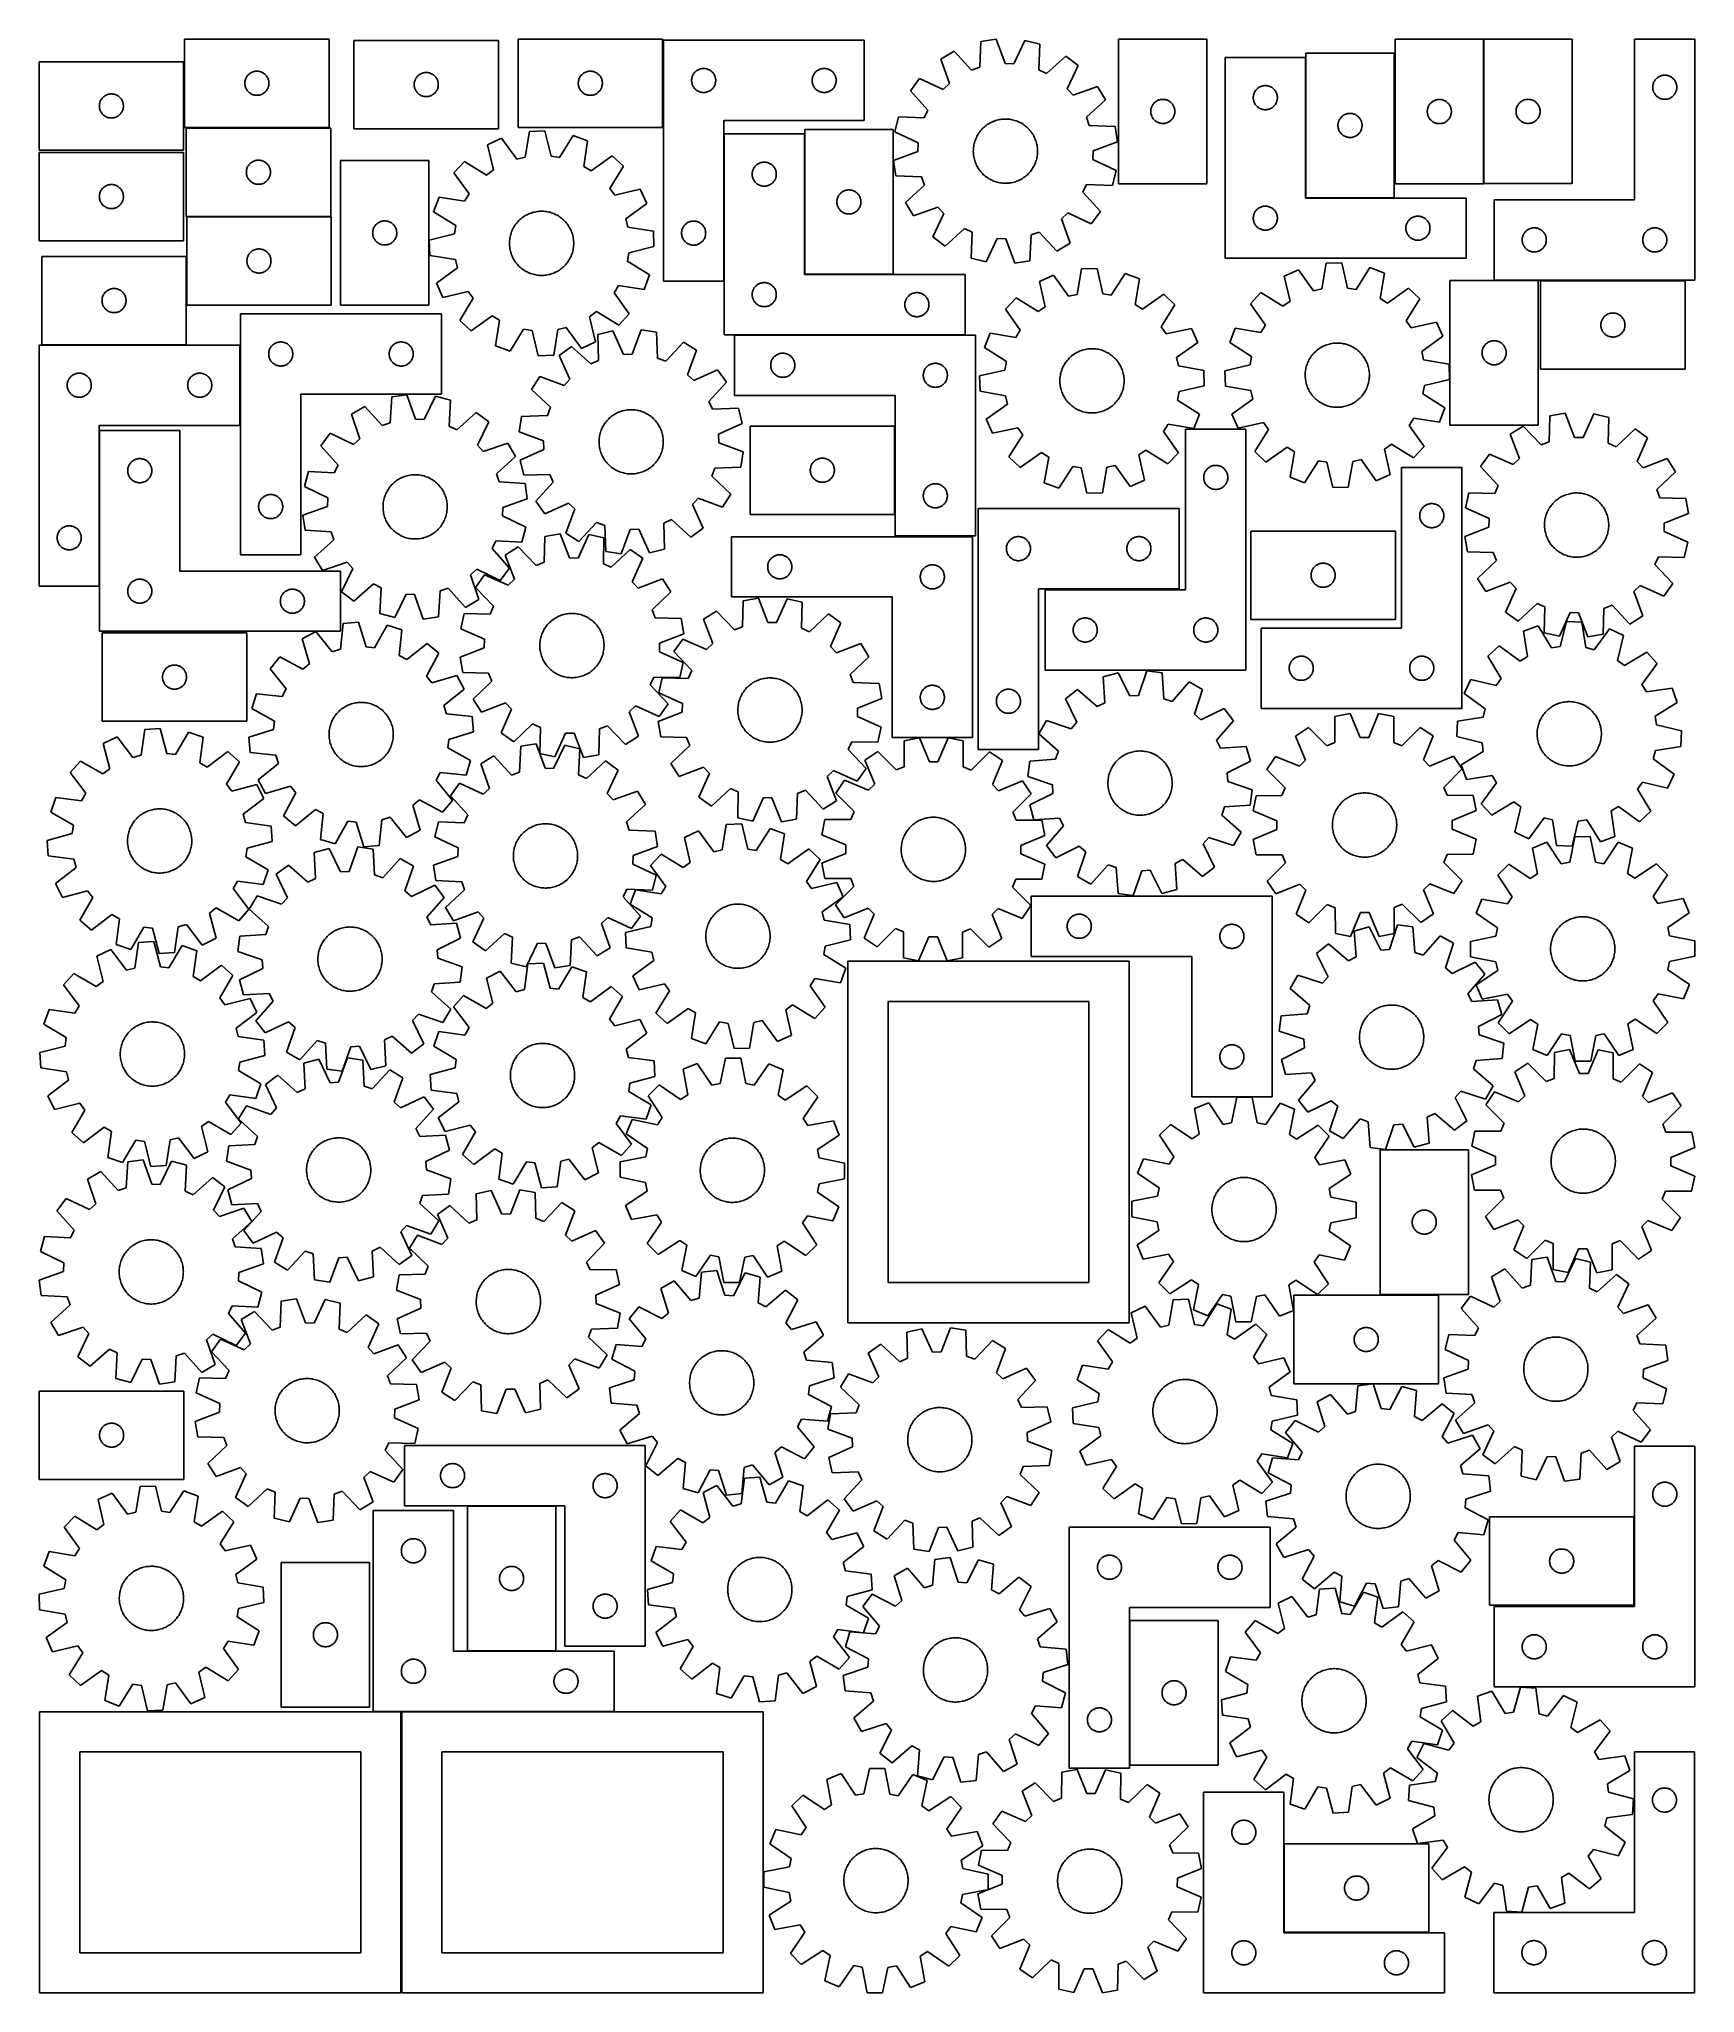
# Model space of a CAD drawing. Header units: millimetres. Extents: x 7 to 1243, y 7 to 1466.
import ezdxf

# ---------------------------------------------------------------- set-up
doc = ezdxf.new("R2010")
doc.units = ezdxf.units.MM
doc.layers.add('CUT', color=7, linetype='CONTINUOUS', true_color=0x000000)

msp = doc.modelspace()

# ---------------------------------------------------------------- linework, layer by layer
at = {"layer": 'CUT'}
for p, q in [((223.230527, 1466.012271), (115.230527, 1466.012271)), ((115.230527, 1466.012271), (115.230527, 1400.012271)), ((223.230527, 1400.012271), (223.230527, 1466.012271)), ((349.759824, 1465.047915), (241.759824, 1465.047915)), ((241.759824, 1465.047915), (241.759824, 1399.047915)), ((349.759824, 1399.047915), (349.759824, 1465.047915)), ((472.317685, 1466.006167), (364.317685, 1466.006167)), ((364.317685, 1466.006167), (364.317685, 1400.006167)), ((472.317685, 1400.006167), (472.317685, 1466.006167)), ((472.996146, 1465.086973), (472.996146, 1285.086973)), ((622.996146, 1465.086973), (472.996146, 1465.086973)), ((622.996146, 1405.086973), (622.996146, 1465.086973)), ((710.111231, 1464.279659), (709.16809, 1444.92629)), ((721.516049, 1466.016207), (710.111231, 1464.279659)), ((728.176563, 1447.820604), (721.516049, 1466.016207)), ((742.877374, 1465.049038), (734.599811, 1447.529781)), ((754.0786, 1462.288964), (742.877374, 1465.049038)), ((753.268957, 1442.929551), (754.0786, 1462.288964)), ((812.96923, 1465.993225), (812.96923, 1357.993225)), ((878.96923, 1465.993225), (812.96923, 1465.993225)), ((878.96923, 1357.993225), (878.96923, 1465.993225)), ((1019.558037, 1465.847718), (1019.558037, 1357.847718)), ((1085.558037, 1465.847718), (1019.558037, 1465.847718)), ((1085.558037, 1357.847718), (1085.558037, 1465.847718)), ((1151.829022, 1466.020816), (1085.829022, 1466.020816)), ((1085.829022, 1466.020816), (1085.829022, 1358.020816)), ((1151.829022, 1358.020816), (1151.829022, 1466.020816)), ((1243.463959, 1466.019107), (1198.463959, 1466.019107)), ((1198.463959, 1466.019107), (1198.463959, 1346.019107)), ((1243.463959, 1286.019107), (1243.463959, 1466.019107)), ((114.537778, 1449.053775), (6.537778, 1449.053775)), ((6.537778, 1449.053775), (6.537778, 1383.053775)), ((114.537778, 1383.053775), (114.537778, 1449.053775)), ((690.005821, 1456.998582), (680.133692, 1451.029786)), ((680.133692, 1451.029786), (686.668556, 1432.788679)), ((703.12249, 1442.736905), (690.005821, 1456.998582)), ((709.16809, 1444.92629), (703.12249, 1442.736905)), ((734.599811, 1447.529781), (728.176563, 1447.820604)), ((773.443771, 1453.220792), (759.091971, 1440.202795)), ((782.73612, 1446.384293), (773.443771, 1453.220792)), ((774.57958, 1428.808364), (782.73612, 1446.384293)), ((952.567014, 1452.253237), (892.567014, 1452.253237)), ((892.567014, 1452.253237), (892.567014, 1302.253237)), ((952.567014, 1347.253237), (952.567014, 1452.253237)), ((1018.826779, 1455.503726), (952.826779, 1455.503726)), ((952.826779, 1455.503726), (952.826779, 1347.503726)), ((1018.826779, 1347.503726), (1018.826779, 1455.503726)), ((160.230527, 1433.012271), (160.249797, 1433.600899)), ((160.249797, 1432.423642), (160.230527, 1433.012271)), ((160.249797, 1433.600899), (160.307523, 1434.187006)), ((160.307523, 1431.837535), (160.249797, 1432.423642)), ((160.307523, 1434.187006), (160.403459, 1434.768084)), ((160.403459, 1431.256458), (160.307523, 1431.837535)), ((160.403459, 1434.768084), (160.537195, 1435.341642)), ((160.537195, 1430.682899), (160.403459, 1431.256458)), ((160.537195, 1435.341642), (160.708156, 1435.905226)), ((160.708156, 1430.119315), (160.537195, 1430.682899)), ((160.708156, 1435.905226), (160.915611, 1436.456421)), ((160.915611, 1436.456421), (161.158672, 1436.992869)), ((161.158672, 1436.992869), (161.436298, 1437.512271)), ((161.436298, 1437.512271), (161.7473, 1438.012403)), ((161.7473, 1438.012403), (162.090347, 1438.491123)), ((162.090347, 1438.491123), (162.463969, 1438.946383)), ((162.463969, 1438.946383), (162.866566, 1439.376232)), ((162.866566, 1439.376232), (163.296415, 1439.778829)), ((163.296415, 1439.778829), (163.751674, 1440.152451)), ((163.751674, 1440.152451), (164.230395, 1440.495497)), ((164.230395, 1440.495497), (164.730527, 1440.806499)), ((164.730527, 1440.806499), (165.249929, 1441.084125)), ((165.249929, 1441.084125), (165.786376, 1441.327186)), ((165.786376, 1441.327186), (166.337572, 1441.534642)), ((166.337572, 1441.534642), (166.901156, 1441.705603)), ((166.901156, 1441.705603), (167.474714, 1441.839338)), ((167.474714, 1441.839338), (168.055791, 1441.935274)), ((168.055791, 1441.935274), (168.641899, 1441.993001)), ((168.641899, 1441.993001), (169.230527, 1442.012271)), ((169.230527, 1442.012271), (169.819155, 1441.993001)), ((169.819155, 1441.993001), (170.405263, 1441.935274)), ((170.405263, 1441.935274), (170.98634, 1441.839338)), ((170.98634, 1441.839338), (171.559898, 1441.705603)), ((171.559898, 1441.705603), (172.123482, 1441.534642)), ((172.123482, 1441.534642), (172.674678, 1441.327186)), ((172.674678, 1441.327186), (173.211125, 1441.084125)), ((173.211125, 1441.084125), (173.730527, 1440.806499)), ((173.730527, 1440.806499), (174.230659, 1440.495497)), ((174.230659, 1440.495497), (174.70938, 1440.152451)), ((174.70938, 1440.152451), (175.164639, 1439.778829)), ((175.164639, 1439.778829), (175.594488, 1439.376232)), ((175.594488, 1439.376232), (175.997085, 1438.946383)), ((175.997085, 1438.946383), (176.370707, 1438.491123)), ((176.370707, 1438.491123), (176.713754, 1438.012403)), ((176.713754, 1438.012403), (177.024756, 1437.512271)), ((177.024756, 1437.512271), (177.302382, 1436.992869)), ((177.302382, 1436.992869), (177.545443, 1436.456421)), ((177.545443, 1436.456421), (177.752898, 1435.905226)), ((177.752898, 1435.905226), (177.923859, 1435.341642)), ((177.923859, 1430.682899), (177.752898, 1430.119315)), ((177.923859, 1435.341642), (178.057595, 1434.768084)), ((178.057595, 1431.256458), (177.923859, 1430.682899)), ((178.057595, 1434.768084), (178.153531, 1434.187006)), ((178.153531, 1431.837535), (178.057595, 1431.256458)), ((178.153531, 1434.187006), (178.211257, 1433.600899)), ((178.211257, 1432.423642), (178.153531, 1431.837535)), ((178.211257, 1433.600899), (178.230527, 1433.012271)), ((178.230527, 1433.012271), (178.211257, 1432.423642)), ((286.759824, 1432.047915), (286.779094, 1432.636543)), ((286.779094, 1431.459287), (286.759824, 1432.047915)), ((286.779094, 1432.636543), (286.83682, 1433.222651)), ((286.83682, 1430.873179), (286.779094, 1431.459287)), ((286.83682, 1433.222651), (286.932756, 1433.803728)), ((286.932756, 1430.292102), (286.83682, 1430.873179)), ((286.932756, 1433.803728), (287.066491, 1434.377287)), ((287.066491, 1434.377287), (287.237453, 1434.94087)), ((287.237453, 1434.94087), (287.444908, 1435.492066)), ((287.444908, 1435.492066), (287.687969, 1436.028513)), ((287.687969, 1436.028513), (287.965595, 1436.547915)), ((287.965595, 1436.547915), (288.276597, 1437.048047)), ((288.276597, 1437.048047), (288.619644, 1437.526768)), ((288.619644, 1437.526768), (288.993266, 1437.982027)), ((288.993266, 1437.982027), (289.395863, 1438.411876)), ((289.395863, 1438.411876), (289.825712, 1438.814473)), ((289.825712, 1438.814473), (290.280971, 1439.188095)), ((290.280971, 1439.188095), (290.759692, 1439.531142)), ((290.759692, 1439.531142), (291.259824, 1439.842144)), ((291.259824, 1439.842144), (291.779226, 1440.11977)), ((291.779226, 1440.11977), (292.315673, 1440.362831)), ((292.315673, 1440.362831), (292.866869, 1440.570286)), ((292.866869, 1440.570286), (293.430452, 1440.741248)), ((293.430452, 1440.741248), (294.004011, 1440.874983)), ((294.004011, 1440.874983), (294.585088, 1440.970919)), ((294.585088, 1440.970919), (295.171196, 1441.028645)), ((295.171196, 1441.028645), (295.759824, 1441.047915)), ((295.759824, 1441.047915), (296.348452, 1441.028645)), ((296.348452, 1441.028645), (296.93456, 1440.970919)), ((296.93456, 1440.970919), (297.515637, 1440.874983)), ((297.515637, 1440.874983), (298.089195, 1440.741248)), ((298.089195, 1440.741248), (298.652779, 1440.570286)), ((298.652779, 1440.570286), (299.203975, 1440.362831)), ((299.203975, 1440.362831), (299.740422, 1440.11977)), ((299.740422, 1440.11977), (300.259824, 1439.842144)), ((300.259824, 1439.842144), (300.759956, 1439.531142)), ((300.759956, 1439.531142), (301.238677, 1439.188095)), ((301.238677, 1439.188095), (301.693936, 1438.814473)), ((301.693936, 1438.814473), (302.123785, 1438.411876)), ((302.123785, 1438.411876), (302.526382, 1437.982027)), ((302.526382, 1437.982027), (302.900004, 1437.526768)), ((302.900004, 1437.526768), (303.24305, 1437.048047)), ((303.24305, 1437.048047), (303.554053, 1436.547915)), ((303.554053, 1436.547915), (303.831679, 1436.028513)), ((303.831679, 1436.028513), (304.07474, 1435.492066)), ((304.07474, 1435.492066), (304.282195, 1434.94087)), ((304.282195, 1434.94087), (304.453156, 1434.377287)), ((304.453156, 1434.377287), (304.586891, 1433.803728)), ((304.586891, 1433.803728), (304.682828, 1433.222651)), ((304.682828, 1430.873179), (304.586891, 1430.292102)), ((304.682828, 1433.222651), (304.740554, 1432.636543)), ((304.740554, 1431.459287), (304.682828, 1430.873179)), ((304.740554, 1432.636543), (304.759824, 1432.047915)), ((304.759824, 1432.047915), (304.740554, 1431.459287)), ((409.317685, 1433.006167), (409.336955, 1433.594795)), ((409.336955, 1432.417539), (409.317685, 1433.006167)), ((409.336955, 1433.594795), (409.394681, 1434.180903)), ((409.394681, 1431.831431), (409.336955, 1432.417539)), ((409.394681, 1434.180903), (409.490618, 1434.76198)), ((409.490618, 1431.250354), (409.394681, 1431.831431)), ((409.490618, 1434.76198), (409.624353, 1435.335538)), ((409.624353, 1430.676796), (409.490618, 1431.250354)), ((409.624353, 1435.335538), (409.795314, 1435.899122)), ((409.795314, 1430.113212), (409.624353, 1430.676796)), ((409.795314, 1435.899122), (410.002769, 1436.450318)), ((410.002769, 1436.450318), (410.245831, 1436.986765)), ((410.245831, 1436.986765), (410.523457, 1437.506167)), ((410.523457, 1437.506167), (410.834459, 1438.006299)), ((410.834459, 1438.006299), (411.177505, 1438.48502)), ((411.177505, 1438.48502), (411.551127, 1438.940279)), ((411.551127, 1438.940279), (411.953724, 1439.370128)), ((411.953724, 1439.370128), (412.383573, 1439.772725)), ((412.383573, 1439.772725), (412.838832, 1440.146347)), ((412.838832, 1440.146347), (413.317553, 1440.489394)), ((413.317553, 1440.489394), (413.817685, 1440.800396)), ((413.817685, 1440.800396), (414.337087, 1441.078022)), ((414.337087, 1441.078022), (414.873534, 1441.321083)), ((414.873534, 1441.321083), (415.42473, 1441.528538)), ((415.42473, 1441.528538), (415.988314, 1441.6995)), ((415.988314, 1441.6995), (416.561872, 1441.833235)), ((416.561872, 1441.833235), (417.142949, 1441.929171)), ((417.142949, 1441.929171), (417.729057, 1441.986897)), ((417.729057, 1441.986897), (418.317685, 1442.006167)), ((418.317685, 1442.006167), (418.906313, 1441.986897)), ((418.906313, 1441.986897), (419.492421, 1441.929171)), ((419.492421, 1441.929171), (420.073498, 1441.833235)), ((420.073498, 1441.833235), (420.647057, 1441.6995)), ((420.647057, 1441.6995), (421.21064, 1441.528538)), ((421.21064, 1441.528538), (421.761836, 1441.321083)), ((421.761836, 1441.321083), (422.298283, 1441.078022)), ((422.298283, 1441.078022), (422.817685, 1440.800396)), ((422.817685, 1440.800396), (423.317817, 1440.489394)), ((423.317817, 1440.489394), (423.796538, 1440.146347)), ((423.796538, 1440.146347), (424.251798, 1439.772725)), ((424.251798, 1439.772725), (424.681646, 1439.370128)), ((424.681646, 1439.370128), (425.084243, 1438.940279)), ((425.084243, 1438.940279), (425.457865, 1438.48502)), ((425.457865, 1438.48502), (425.800912, 1438.006299)), ((425.800912, 1438.006299), (426.111914, 1437.506167)), ((426.111914, 1437.506167), (426.38954, 1436.986765)), ((426.38954, 1436.986765), (426.632601, 1436.450318)), ((426.632601, 1436.450318), (426.840056, 1435.899122)), ((426.840056, 1435.899122), (427.011018, 1435.335538)), ((427.011018, 1430.676796), (426.840056, 1430.113212)), ((427.011018, 1435.335538), (427.144753, 1434.76198)), ((427.144753, 1431.250354), (427.011018, 1430.676796)), ((427.144753, 1434.76198), (427.240689, 1434.180903)), ((427.240689, 1431.831431), (427.144753, 1431.250354)), ((427.240689, 1434.180903), (427.298416, 1433.594795)), ((427.298416, 1432.417539), (427.240689, 1431.831431)), ((427.298416, 1433.594795), (427.317685, 1433.006167)), ((427.317685, 1433.006167), (427.298416, 1432.417539)), ((493.996146, 1435.086973), (494.015416, 1435.675602)), ((494.015416, 1434.498345), (493.996146, 1435.086973)), ((494.015416, 1435.675602), (494.073142, 1436.261709)), ((494.073142, 1433.912238), (494.015416, 1434.498345)), ((494.073142, 1436.261709), (494.169079, 1436.842786)), ((494.169079, 1433.331161), (494.073142, 1433.912238)), ((494.169079, 1436.842786), (494.302814, 1437.416345)), ((494.302814, 1432.757602), (494.169079, 1433.331161)), ((494.302814, 1437.416345), (494.473775, 1437.979929)), ((494.473775, 1432.194018), (494.302814, 1432.757602)), ((494.473775, 1437.979929), (494.68123, 1438.531124)), ((494.68123, 1431.642823), (494.473775, 1432.194018)), ((494.68123, 1438.531124), (494.924291, 1439.067572)), ((494.924291, 1431.106375), (494.68123, 1431.642823)), ((494.924291, 1439.067572), (495.201917, 1439.586973)), ((495.201917, 1430.586973), (494.924291, 1431.106375)), ((495.201917, 1439.586973), (495.51292, 1440.087106)), ((495.51292, 1430.086841), (495.201917, 1430.586973)), ((495.51292, 1440.087106), (495.855966, 1440.565826)), ((495.855966, 1440.565826), (496.229588, 1441.021086)), ((496.229588, 1441.021086), (496.632185, 1441.450934)), ((496.632185, 1441.450934), (497.062034, 1441.853532)), ((497.062034, 1441.853532), (497.517293, 1442.227154)), ((497.517293, 1442.227154), (497.996014, 1442.5702)), ((497.996014, 1442.5702), (498.496146, 1442.881202)), ((498.496146, 1442.881202), (499.015548, 1443.158828)), ((499.015548, 1443.158828), (499.551995, 1443.401889)), ((499.551995, 1443.401889), (500.103191, 1443.609345)), ((500.103191, 1443.609345), (500.666775, 1443.780306)), ((500.666775, 1443.780306), (501.240333, 1443.914041)), ((501.240333, 1443.914041), (501.82141, 1444.009977)), ((501.82141, 1444.009977), (502.407518, 1444.067704)), ((502.407518, 1444.067704), (502.996146, 1444.086973)), ((502.996146, 1444.086973), (503.584774, 1444.067704)), ((503.584774, 1444.067704), (504.170882, 1444.009977)), ((504.170882, 1444.009977), (504.751959, 1443.914041)), ((504.751959, 1443.914041), (505.325517, 1443.780306)), ((505.325517, 1443.780306), (505.889101, 1443.609345)), ((505.889101, 1443.609345), (506.440297, 1443.401889)), ((506.440297, 1443.401889), (506.976744, 1443.158828)), ((506.976744, 1443.158828), (507.496146, 1442.881202)), ((507.496146, 1442.881202), (507.996278, 1442.5702)), ((507.996278, 1442.5702), (508.474999, 1442.227154)), ((508.474999, 1442.227154), (508.930258, 1441.853532)), ((508.930258, 1441.853532), (509.360107, 1441.450934)), ((509.360107, 1441.450934), (509.762704, 1441.021086)), ((509.762704, 1441.021086), (510.136326, 1440.565826)), ((510.136326, 1440.565826), (510.479373, 1440.087106)), ((510.479373, 1440.087106), (510.790375, 1439.586973)), ((510.790375, 1430.586973), (510.479373, 1430.086841)), ((510.790375, 1439.586973), (511.068001, 1439.067572)), ((511.068001, 1431.106375), (510.790375, 1430.586973)), ((511.068001, 1439.067572), (511.311062, 1438.531124)), ((511.311062, 1431.642823), (511.068001, 1431.106375)), ((511.311062, 1438.531124), (511.518517, 1437.979929)), ((511.518517, 1432.194018), (511.311062, 1431.642823)), ((511.518517, 1437.979929), (511.689478, 1437.416345)), ((511.689478, 1432.757602), (511.518517, 1432.194018)), ((511.689478, 1437.416345), (511.823214, 1436.842786)), ((511.823214, 1433.331161), (511.689478, 1432.757602)), ((511.823214, 1436.842786), (511.91915, 1436.261709)), ((511.91915, 1433.912238), (511.823214, 1433.331161)), ((511.91915, 1436.261709), (511.976876, 1435.675602)), ((511.976876, 1434.498345), (511.91915, 1433.912238)), ((511.976876, 1435.675602), (511.996146, 1435.086973)), ((511.996146, 1435.086973), (511.976876, 1434.498345)), ((583.996146, 1435.086973), (584.015416, 1435.675602)), ((584.015416, 1434.498345), (583.996146, 1435.086973)), ((584.015416, 1435.675602), (584.073142, 1436.261709)), ((584.073142, 1433.912238), (584.015416, 1434.498345)), ((584.073142, 1436.261709), (584.169079, 1436.842786)), ((584.169079, 1433.331161), (584.073142, 1433.912238)), ((584.169079, 1436.842786), (584.302814, 1437.416345)), ((584.302814, 1432.757602), (584.169079, 1433.331161)), ((584.302814, 1437.416345), (584.473775, 1437.979929)), ((584.473775, 1432.194018), (584.302814, 1432.757602)), ((584.473775, 1437.979929), (584.68123, 1438.531124)), ((584.68123, 1431.642823), (584.473775, 1432.194018)), ((584.68123, 1438.531124), (584.924291, 1439.067572)), ((584.924291, 1431.106375), (584.68123, 1431.642823)), ((584.924291, 1439.067572), (585.201917, 1439.586973)), ((585.201917, 1430.586973), (584.924291, 1431.106375)), ((585.201917, 1439.586973), (585.51292, 1440.087106)), ((585.51292, 1430.086841), (585.201917, 1430.586973)), ((585.51292, 1440.087106), (585.855966, 1440.565826)), ((585.855966, 1440.565826), (586.229588, 1441.021086)), ((586.229588, 1441.021086), (586.632185, 1441.450934)), ((586.632185, 1441.450934), (587.062034, 1441.853532)), ((587.062034, 1441.853532), (587.517293, 1442.227154)), ((587.517293, 1442.227154), (587.996014, 1442.5702)), ((587.996014, 1442.5702), (588.496146, 1442.881202)), ((588.496146, 1442.881202), (589.015548, 1443.158828)), ((589.015548, 1443.158828), (589.551995, 1443.401889)), ((589.551995, 1443.401889), (590.103191, 1443.609345)), ((590.103191, 1443.609345), (590.666775, 1443.780306)), ((590.666775, 1443.780306), (591.240333, 1443.914041)), ((591.240333, 1443.914041), (591.82141, 1444.009977)), ((591.82141, 1444.009977), (592.407518, 1444.067704)), ((592.407518, 1444.067704), (592.996146, 1444.086973)), ((592.996146, 1444.086973), (593.584774, 1444.067704)), ((593.584774, 1444.067704), (594.170882, 1444.009977)), ((594.170882, 1444.009977), (594.751959, 1443.914041)), ((594.751959, 1443.914041), (595.325517, 1443.780306)), ((595.325517, 1443.780306), (595.889101, 1443.609345)), ((595.889101, 1443.609345), (596.440297, 1443.401889)), ((596.440297, 1443.401889), (596.976744, 1443.158828)), ((596.976744, 1443.158828), (597.496146, 1442.881202)), ((597.496146, 1442.881202), (597.996278, 1442.5702)), ((597.996278, 1442.5702), (598.474999, 1442.227154)), ((598.474999, 1442.227154), (598.930258, 1441.853532)), ((598.930258, 1441.853532), (599.360107, 1441.450934)), ((599.360107, 1441.450934), (599.762704, 1441.021086)), ((599.762704, 1441.021086), (600.136326, 1440.565826)), ((600.136326, 1440.565826), (600.479373, 1440.087106)), ((600.479373, 1440.087106), (600.790375, 1439.586973)), ((600.790375, 1430.586973), (600.479373, 1430.086841)), ((600.790375, 1439.586973), (601.068001, 1439.067572)), ((601.068001, 1431.106375), (600.790375, 1430.586973)), ((601.068001, 1439.067572), (601.311062, 1438.531124)), ((601.311062, 1431.642823), (601.068001, 1431.106375)), ((601.311062, 1438.531124), (601.518517, 1437.979929)), ((601.518517, 1432.194018), (601.311062, 1431.642823)), ((601.518517, 1437.979929), (601.689478, 1437.416345)), ((601.689478, 1432.757602), (601.518517, 1432.194018)), ((601.689478, 1437.416345), (601.823214, 1436.842786)), ((601.823214, 1433.331161), (601.689478, 1432.757602)), ((601.823214, 1436.842786), (601.91915, 1436.261709)), ((601.91915, 1433.912238), (601.823214, 1433.331161)), ((601.91915, 1436.261709), (601.976876, 1435.675602)), ((601.976876, 1434.498345), (601.91915, 1433.912238)), ((601.976876, 1435.675602), (601.996146, 1435.086973)), ((601.996146, 1435.086973), (601.976876, 1434.498345)), ((664.345062, 1436.60894), (657.508563, 1427.316591)), ((681.920991, 1428.4524), (664.345062, 1436.60894)), ((686.668556, 1432.788679), (681.920991, 1428.4524)), ((759.091971, 1440.202795), (753.268957, 1442.929551)), ((797.156966, 1430.595663), (778.915859, 1424.060799)), ((803.125762, 1420.723534), (797.156966, 1430.595663)), ((918.067014, 1430.047466), (918.586416, 1430.325092)), ((918.586416, 1430.325092), (919.122863, 1430.568153)), ((919.122863, 1430.568153), (919.674059, 1430.775608)), ((919.674059, 1430.775608), (920.237643, 1430.94657)), ((920.237643, 1430.94657), (920.811201, 1431.080305)), ((920.811201, 1431.080305), (921.392278, 1431.176241)), ((921.392278, 1431.176241), (921.978386, 1431.233968)), ((921.978386, 1431.233968), (922.567014, 1431.253237)), ((922.567014, 1431.253237), (923.155642, 1431.233968)), ((923.155642, 1431.233968), (923.74175, 1431.176241)), ((923.74175, 1431.176241), (924.322827, 1431.080305)), ((924.322827, 1431.080305), (924.896385, 1430.94657)), ((924.896385, 1430.94657), (925.459969, 1430.775608)), ((925.459969, 1430.775608), (926.011165, 1430.568153)), ((926.011165, 1430.568153), (926.547612, 1430.325092)), ((926.547612, 1430.325092), (927.067014, 1430.047466)), ((1211.963959, 1430.019107), (1211.983229, 1430.607735)), ((1211.983229, 1430.607735), (1212.040956, 1431.193843)), ((1212.040956, 1431.193843), (1212.136892, 1431.77492)), ((1212.136892, 1431.77492), (1212.270627, 1432.348479)), ((1212.270627, 1432.348479), (1212.441588, 1432.912062)), ((1212.441588, 1432.912062), (1212.649044, 1433.463258)), ((1212.649044, 1433.463258), (1212.892105, 1433.999705)), ((1212.892105, 1433.999705), (1213.169731, 1434.519107)), ((1213.169731, 1434.519107), (1213.480733, 1435.019239)), ((1213.480733, 1435.019239), (1213.823779, 1435.49796)), ((1213.823779, 1435.49796), (1214.197401, 1435.95322)), ((1214.197401, 1435.95322), (1214.599998, 1436.383068)), ((1214.599998, 1436.383068), (1215.029847, 1436.785665)), ((1215.029847, 1436.785665), (1215.485107, 1437.159287)), ((1215.485107, 1437.159287), (1215.963827, 1437.502334)), ((1215.963827, 1437.502334), (1216.463959, 1437.813336)), ((1216.463959, 1437.813336), (1216.983361, 1438.090962)), ((1216.983361, 1438.090962), (1217.519808, 1438.334023)), ((1217.519808, 1438.334023), (1218.071004, 1438.541478)), ((1218.071004, 1438.541478), (1218.634588, 1438.71244)), ((1218.634588, 1438.71244), (1219.208146, 1438.846175)), ((1219.208146, 1438.846175), (1219.789224, 1438.942111)), ((1219.789224, 1438.942111), (1220.375331, 1438.999837)), ((1220.375331, 1438.999837), (1220.963959, 1439.019107)), ((1220.963959, 1439.019107), (1221.552588, 1438.999837)), ((1221.552588, 1438.999837), (1222.138695, 1438.942111)), ((1222.138695, 1438.942111), (1222.719772, 1438.846175)), ((1222.719772, 1438.846175), (1223.293331, 1438.71244)), ((1223.293331, 1438.71244), (1223.856915, 1438.541478)), ((1223.856915, 1438.541478), (1224.40811, 1438.334023)), ((1224.40811, 1438.334023), (1224.944558, 1438.090962)), ((1224.944558, 1438.090962), (1225.463959, 1437.813336)), ((1225.463959, 1437.813336), (1225.964091, 1437.502334)), ((1225.964091, 1437.502334), (1226.442812, 1437.159287)), ((1226.442812, 1437.159287), (1226.898072, 1436.785665)), ((1226.898072, 1436.785665), (1227.32792, 1436.383068)), ((1227.32792, 1436.383068), (1227.730518, 1435.95322)), ((1227.730518, 1435.95322), (1228.104139, 1435.49796)), ((1228.104139, 1435.49796), (1228.447186, 1435.019239)), ((1228.447186, 1435.019239), (1228.758188, 1434.519107)), ((1228.758188, 1434.519107), (1229.035814, 1433.999705)), ((1229.035814, 1433.999705), (1229.278875, 1433.463258)), ((1229.278875, 1433.463258), (1229.486331, 1432.912062)), ((1229.486331, 1432.912062), (1229.657292, 1432.348479)), ((1229.657292, 1432.348479), (1229.791027, 1431.77492)), ((1229.791027, 1431.77492), (1229.886963, 1431.193843)), ((1229.886963, 1431.193843), (1229.94469, 1430.607735)), ((1229.94469, 1430.607735), (1229.963959, 1430.019107)), ((51.537778, 1416.053775), (51.557048, 1416.642403)), ((51.557048, 1415.465146), (51.537778, 1416.053775)), ((51.557048, 1416.642403), (51.614774, 1417.22851)), ((51.614774, 1417.22851), (51.71071, 1417.809587)), ((51.71071, 1417.809587), (51.844446, 1418.383146)), ((51.844446, 1418.383146), (52.015407, 1418.94673)), ((52.015407, 1418.94673), (52.222862, 1419.497925)), ((52.222862, 1419.497925), (52.465923, 1420.034373)), ((52.465923, 1420.034373), (52.743549, 1420.553775)), ((52.743549, 1420.553775), (53.054551, 1421.053907)), ((53.054551, 1421.053907), (53.397598, 1421.532627)), ((53.397598, 1421.532627), (53.77122, 1421.987887)), ((53.77122, 1421.987887), (54.173817, 1422.417736)), ((54.173817, 1422.417736), (54.603666, 1422.820333)), ((54.603666, 1422.820333), (55.058925, 1423.193955)), ((55.058925, 1423.193955), (55.537646, 1423.537001)), ((55.537646, 1423.537001), (56.037778, 1423.848003)), ((56.037778, 1423.848003), (56.55718, 1424.125629)), ((56.55718, 1424.125629), (57.093627, 1424.36869)), ((57.093627, 1424.36869), (57.644823, 1424.576146)), ((57.644823, 1424.576146), (58.208407, 1424.747107)), ((58.208407, 1424.747107), (58.781965, 1424.880842)), ((58.781965, 1424.880842), (59.363042, 1424.976778)), ((59.363042, 1424.976778), (59.94915, 1425.034505)), ((59.94915, 1425.034505), (60.537778, 1425.053775)), ((60.537778, 1425.053775), (61.126406, 1425.034505)), ((61.126406, 1425.034505), (61.712514, 1424.976778)), ((61.712514, 1424.976778), (62.293591, 1424.880842)), ((62.293591, 1424.880842), (62.867149, 1424.747107)), ((62.867149, 1424.747107), (63.430733, 1424.576146)), ((63.430733, 1424.576146), (63.981929, 1424.36869)), ((63.981929, 1424.36869), (64.518376, 1424.125629)), ((64.518376, 1424.125629), (65.037778, 1423.848003)), ((65.037778, 1423.848003), (65.53791, 1423.537001)), ((65.53791, 1423.537001), (66.016631, 1423.193955)), ((66.016631, 1423.193955), (66.47189, 1422.820333)), ((66.47189, 1422.820333), (66.901739, 1422.417736)), ((66.901739, 1422.417736), (67.304336, 1421.987887)), ((67.304336, 1421.987887), (67.677958, 1421.532627)), ((67.677958, 1421.532627), (68.021004, 1421.053907)), ((68.021004, 1421.053907), (68.332007, 1420.553775)), ((68.332007, 1420.553775), (68.609633, 1420.034373)), ((68.609633, 1420.034373), (68.852694, 1419.497925)), ((68.852694, 1419.497925), (69.060149, 1418.94673)), ((69.060149, 1418.94673), (69.23111, 1418.383146)), ((69.23111, 1418.383146), (69.364845, 1417.809587)), ((69.364845, 1417.809587), (69.460782, 1417.22851)), ((69.460782, 1417.22851), (69.518508, 1416.642403)), ((69.518508, 1416.642403), (69.537778, 1416.053775)), ((69.537778, 1416.053775), (69.518508, 1415.465146)), ((160.915611, 1429.56812), (160.708156, 1430.119315)), ((161.158672, 1429.031672), (160.915611, 1429.56812)), ((161.436298, 1428.512271), (161.158672, 1429.031672)), ((161.7473, 1428.012139), (161.436298, 1428.512271)), ((162.090347, 1427.533418), (161.7473, 1428.012139)), ((162.463969, 1427.078158), (162.090347, 1427.533418)), ((162.866566, 1426.64831), (162.463969, 1427.078158)), ((163.296415, 1426.245712), (162.866566, 1426.64831)), ((163.751674, 1425.872091), (163.296415, 1426.245712)), ((164.230395, 1425.529044), (163.751674, 1425.872091)), ((164.730527, 1425.218042), (164.230395, 1425.529044)), ((165.249929, 1424.940416), (164.730527, 1425.218042)), ((165.786376, 1424.697355), (165.249929, 1424.940416)), ((166.337572, 1424.489899), (165.786376, 1424.697355)), ((166.901156, 1424.318938), (166.337572, 1424.489899)), ((167.474714, 1424.185203), (166.901156, 1424.318938)), ((168.055791, 1424.089267), (167.474714, 1424.185203)), ((168.641899, 1424.03154), (168.055791, 1424.089267)), ((169.230527, 1424.012271), (168.641899, 1424.03154)), ((169.819155, 1424.03154), (169.230527, 1424.012271)), ((170.405263, 1424.089267), (169.819155, 1424.03154)), ((170.98634, 1424.185203), (170.405263, 1424.089267)), ((171.559898, 1424.318938), (170.98634, 1424.185203)), ((172.123482, 1424.489899), (171.559898, 1424.318938)), ((172.674678, 1424.697355), (172.123482, 1424.489899)), ((173.211125, 1424.940416), (172.674678, 1424.697355)), ((173.730527, 1425.218042), (173.211125, 1424.940416)), ((174.230659, 1425.529044), (173.730527, 1425.218042)), ((174.70938, 1425.872091), (174.230659, 1425.529044)), ((175.164639, 1426.245712), (174.70938, 1425.872091)), ((175.594488, 1426.64831), (175.164639, 1426.245712)), ((175.997085, 1427.078158), (175.594488, 1426.64831)), ((176.370707, 1427.533418), (175.997085, 1427.078158)), ((176.713754, 1428.012139), (176.370707, 1427.533418)), ((177.024756, 1428.512271), (176.713754, 1428.012139)), ((177.302382, 1429.031672), (177.024756, 1428.512271)), ((177.545443, 1429.56812), (177.302382, 1429.031672)), ((177.752898, 1430.119315), (177.545443, 1429.56812)), ((287.066491, 1429.718544), (286.932756, 1430.292102)), ((287.237453, 1429.15496), (287.066491, 1429.718544)), ((287.444908, 1428.603764), (287.237453, 1429.15496)), ((287.687969, 1428.067317), (287.444908, 1428.603764)), ((287.965595, 1427.547915), (287.687969, 1428.067317)), ((288.276597, 1427.047783), (287.965595, 1427.547915)), ((288.619644, 1426.569062), (288.276597, 1427.047783)), ((288.993266, 1426.113803), (288.619644, 1426.569062)), ((289.395863, 1425.683954), (288.993266, 1426.113803)), ((289.825712, 1425.281357), (289.395863, 1425.683954)), ((290.280971, 1424.907735), (289.825712, 1425.281357)), ((290.759692, 1424.564689), (290.280971, 1424.907735)), ((291.259824, 1424.253687), (290.759692, 1424.564689)), ((291.779226, 1423.97606), (291.259824, 1424.253687)), ((292.315673, 1423.732999), (291.779226, 1423.97606)), ((292.866869, 1423.525544), (292.315673, 1423.732999)), ((293.430452, 1423.354583), (292.866869, 1423.525544)), ((294.004011, 1423.220848), (293.430452, 1423.354583)), ((294.585088, 1423.124911), (294.004011, 1423.220848)), ((295.171196, 1423.067185), (294.585088, 1423.124911)), ((295.759824, 1423.047915), (295.171196, 1423.067185)), ((296.348452, 1423.067185), (295.759824, 1423.047915)), ((296.93456, 1423.124911), (296.348452, 1423.067185)), ((297.515637, 1423.220848), (296.93456, 1423.124911)), ((298.089195, 1423.354583), (297.515637, 1423.220848)), ((298.652779, 1423.525544), (298.089195, 1423.354583)), ((299.203975, 1423.732999), (298.652779, 1423.525544)), ((299.740422, 1423.97606), (299.203975, 1423.732999)), ((300.259824, 1424.253687), (299.740422, 1423.97606)), ((300.759956, 1424.564689), (300.259824, 1424.253687)), ((301.238677, 1424.907735), (300.759956, 1424.564689)), ((301.693936, 1425.281357), (301.238677, 1424.907735)), ((302.123785, 1425.683954), (301.693936, 1425.281357)), ((302.526382, 1426.113803), (302.123785, 1425.683954)), ((302.900004, 1426.569062), (302.526382, 1426.113803)), ((303.24305, 1427.047783), (302.900004, 1426.569062)), ((303.554053, 1427.547915), (303.24305, 1427.047783)), ((303.831679, 1428.067317), (303.554053, 1427.547915)), ((304.07474, 1428.603764), (303.831679, 1428.067317)), ((304.282195, 1429.15496), (304.07474, 1428.603764)), ((304.453156, 1429.718544), (304.282195, 1429.15496)), ((304.586891, 1430.292102), (304.453156, 1429.718544)), ((410.002769, 1429.562016), (409.795314, 1430.113212)), ((410.245831, 1429.025569), (410.002769, 1429.562016)), ((410.523457, 1428.506167), (410.245831, 1429.025569)), ((410.834459, 1428.006035), (410.523457, 1428.506167)), ((411.177505, 1427.527314), (410.834459, 1428.006035)), ((411.551127, 1427.072055), (411.177505, 1427.527314)), ((411.953724, 1426.642206), (411.551127, 1427.072055)), ((412.383573, 1426.239609), (411.953724, 1426.642206)), ((412.838832, 1425.865987), (412.383573, 1426.239609)), ((413.317553, 1425.522941), (412.838832, 1425.865987)), ((413.817685, 1425.211938), (413.317553, 1425.522941)), ((414.337087, 1424.934312), (413.817685, 1425.211938)), ((414.873534, 1424.691251), (414.337087, 1424.934312)), ((415.42473, 1424.483796), (414.873534, 1424.691251)), ((415.988314, 1424.312835), (415.42473, 1424.483796)), ((416.561872, 1424.1791), (415.988314, 1424.312835)), ((417.142949, 1424.083163), (416.561872, 1424.1791)), ((417.729057, 1424.025437), (417.142949, 1424.083163)), ((418.317685, 1424.006167), (417.729057, 1424.025437)), ((418.906313, 1424.025437), (418.317685, 1424.006167)), ((419.492421, 1424.083163), (418.906313, 1424.025437)), ((420.073498, 1424.1791), (419.492421, 1424.083163)), ((420.647057, 1424.312835), (420.073498, 1424.1791)), ((421.21064, 1424.483796), (420.647057, 1424.312835)), ((421.761836, 1424.691251), (421.21064, 1424.483796)), ((422.298283, 1424.934312), (421.761836, 1424.691251)), ((422.817685, 1425.211938), (422.298283, 1424.934312)), ((423.317817, 1425.522941), (422.817685, 1425.211938)), ((423.796538, 1425.865987), (423.317817, 1425.522941)), ((424.251798, 1426.239609), (423.796538, 1425.865987)), ((424.681646, 1426.642206), (424.251798, 1426.239609)), ((425.084243, 1427.072055), (424.681646, 1426.642206)), ((425.457865, 1427.527314), (425.084243, 1427.072055)), ((425.800912, 1428.006035), (425.457865, 1427.527314)), ((426.111914, 1428.506167), (425.800912, 1428.006035)), ((426.38954, 1429.025569), (426.111914, 1428.506167)), ((426.632601, 1429.562016), (426.38954, 1429.025569)), ((426.840056, 1430.113212), (426.632601, 1429.562016)), ((495.855966, 1429.608121), (495.51292, 1430.086841)), ((496.229588, 1429.152861), (495.855966, 1429.608121)), ((496.632185, 1428.723012), (496.229588, 1429.152861)), ((497.062034, 1428.320415), (496.632185, 1428.723012)), ((497.517293, 1427.946793), (497.062034, 1428.320415)), ((497.996014, 1427.603747), (497.517293, 1427.946793)), ((498.496146, 1427.292745), (497.996014, 1427.603747)), ((499.015548, 1427.015119), (498.496146, 1427.292745)), ((499.551995, 1426.772058), (499.015548, 1427.015119)), ((500.103191, 1426.564602), (499.551995, 1426.772058)), ((500.666775, 1426.393641), (500.103191, 1426.564602)), ((501.240333, 1426.259906), (500.666775, 1426.393641)), ((501.82141, 1426.16397), (501.240333, 1426.259906)), ((502.407518, 1426.106243), (501.82141, 1426.16397)), ((502.996146, 1426.086973), (502.407518, 1426.106243)), ((503.584774, 1426.106243), (502.996146, 1426.086973)), ((504.170882, 1426.16397), (503.584774, 1426.106243)), ((504.751959, 1426.259906), (504.170882, 1426.16397)), ((505.325517, 1426.393641), (504.751959, 1426.259906)), ((505.889101, 1426.564602), (505.325517, 1426.393641)), ((506.440297, 1426.772058), (505.889101, 1426.564602)), ((506.976744, 1427.015119), (506.440297, 1426.772058)), ((507.496146, 1427.292745), (506.976744, 1427.015119)), ((507.996278, 1427.603747), (507.496146, 1427.292745)), ((508.474999, 1427.946793), (507.996278, 1427.603747)), ((508.930258, 1428.320415), (508.474999, 1427.946793)), ((509.360107, 1428.723012), (508.930258, 1428.320415)), ((509.762704, 1429.152861), (509.360107, 1428.723012)), ((510.136326, 1429.608121), (509.762704, 1429.152861)), ((510.479373, 1430.086841), (510.136326, 1429.608121)), ((585.855966, 1429.608121), (585.51292, 1430.086841)), ((586.229588, 1429.152861), (585.855966, 1429.608121)), ((586.632185, 1428.723012), (586.229588, 1429.152861)), ((587.062034, 1428.320415), (586.632185, 1428.723012)), ((587.517293, 1427.946793), (587.062034, 1428.320415)), ((587.996014, 1427.603747), (587.517293, 1427.946793)), ((588.496146, 1427.292745), (587.996014, 1427.603747)), ((589.015548, 1427.015119), (588.496146, 1427.292745)), ((589.551995, 1426.772058), (589.015548, 1427.015119)), ((590.103191, 1426.564602), (589.551995, 1426.772058)), ((590.666775, 1426.393641), (590.103191, 1426.564602)), ((591.240333, 1426.259906), (590.666775, 1426.393641)), ((591.82141, 1426.16397), (591.240333, 1426.259906)), ((592.407518, 1426.106243), (591.82141, 1426.16397)), ((592.996146, 1426.086973), (592.407518, 1426.106243)), ((593.584774, 1426.106243), (592.996146, 1426.086973)), ((594.170882, 1426.16397), (593.584774, 1426.106243)), ((594.751959, 1426.259906), (594.170882, 1426.16397)), ((595.325517, 1426.393641), (594.751959, 1426.259906)), ((595.889101, 1426.564602), (595.325517, 1426.393641)), ((596.440297, 1426.772058), (595.889101, 1426.564602)), ((596.976744, 1427.015119), (596.440297, 1426.772058)), ((597.496146, 1427.292745), (596.976744, 1427.015119)), ((597.996278, 1427.603747), (597.496146, 1427.292745)), ((598.474999, 1427.946793), (597.996278, 1427.603747)), ((598.930258, 1428.320415), (598.474999, 1427.946793)), ((599.360107, 1428.723012), (598.930258, 1428.320415)), ((599.762704, 1429.152861), (599.360107, 1428.723012)), ((600.136326, 1429.608121), (599.762704, 1429.152861)), ((600.479373, 1430.086841), (600.136326, 1429.608121)), ((657.508563, 1427.316591), (670.52656, 1412.96479)), ((778.915859, 1424.060799), (774.57958, 1428.808364)), ((788.864085, 1407.606865), (803.125762, 1420.723534)), ((837.654315, 1415.437376), (837.897376, 1415.973824)), ((837.897376, 1415.973824), (838.175002, 1416.493225)), ((838.175002, 1416.493225), (838.486004, 1416.993357)), ((838.486004, 1416.993357), (838.82905, 1417.472078)), ((838.82905, 1417.472078), (839.202672, 1417.927338)), ((839.202672, 1417.927338), (839.605269, 1418.357186)), ((839.605269, 1418.357186), (840.035118, 1418.759784)), ((840.035118, 1418.759784), (840.490378, 1419.133405)), ((840.490378, 1419.133405), (840.969098, 1419.476452)), ((840.969098, 1419.476452), (841.46923, 1419.787454)), ((841.46923, 1419.787454), (841.988632, 1420.06508)), ((841.988632, 1420.06508), (842.525079, 1420.308141)), ((842.525079, 1420.308141), (843.076275, 1420.515597)), ((843.076275, 1420.515597), (843.639859, 1420.686558)), ((843.639859, 1420.686558), (844.213417, 1420.820293)), ((844.213417, 1420.820293), (844.794495, 1420.916229)), ((844.794495, 1420.916229), (845.380602, 1420.973956)), ((845.380602, 1420.973956), (845.96923, 1420.993225)), ((845.96923, 1420.993225), (846.557859, 1420.973956)), ((846.557859, 1420.973956), (847.143966, 1420.916229)), ((847.143966, 1420.916229), (847.725043, 1420.820293)), ((847.725043, 1420.820293), (848.298602, 1420.686558)), ((848.298602, 1420.686558), (848.862186, 1420.515597)), ((848.862186, 1420.515597), (849.413381, 1420.308141)), ((849.413381, 1420.308141), (849.949829, 1420.06508)), ((849.949829, 1420.06508), (850.46923, 1419.787454)), ((850.46923, 1419.787454), (850.969362, 1419.476452)), ((850.969362, 1419.476452), (851.448083, 1419.133405)), ((851.448083, 1419.133405), (851.903343, 1418.759784)), ((851.903343, 1418.759784), (852.333191, 1418.357186)), ((852.333191, 1418.357186), (852.735789, 1417.927338)), ((852.735789, 1417.927338), (853.10941, 1417.472078)), ((853.10941, 1417.472078), (853.452457, 1416.993357)), ((853.452457, 1416.993357), (853.763459, 1416.493225)), ((853.763459, 1416.493225), (854.041085, 1415.973824)), ((854.041085, 1415.973824), (854.284146, 1415.437376)), ((913.567014, 1422.253237), (913.586284, 1422.841865)), ((913.586284, 1421.664609), (913.567014, 1422.253237)), ((913.586284, 1422.841865), (913.64401, 1423.427973)), ((913.64401, 1421.078502), (913.586284, 1421.664609)), ((913.64401, 1423.427973), (913.739947, 1424.00905)), ((913.739947, 1420.497424), (913.64401, 1421.078502)), ((913.739947, 1424.00905), (913.873682, 1424.582609)), ((913.873682, 1419.923866), (913.739947, 1420.497424)), ((913.873682, 1424.582609), (914.044643, 1425.146192)), ((914.044643, 1419.360282), (913.873682, 1419.923866)), ((914.044643, 1425.146192), (914.252098, 1425.697388)), ((914.252098, 1418.809086), (914.044643, 1419.360282)), ((914.252098, 1425.697388), (914.495159, 1426.233835)), ((914.495159, 1418.272639), (914.252098, 1418.809086)), ((914.495159, 1426.233835), (914.772785, 1426.753237)), ((914.772785, 1417.753237), (914.495159, 1418.272639)), ((914.772785, 1426.753237), (915.083788, 1427.253369)), ((915.083788, 1417.253105), (914.772785, 1417.753237)), ((915.083788, 1427.253369), (915.426834, 1427.73209)), ((915.426834, 1416.774384), (915.083788, 1417.253105)), ((915.426834, 1427.73209), (915.800456, 1428.18735)), ((915.800456, 1416.319125), (915.426834, 1416.774384)), ((915.800456, 1428.18735), (916.203053, 1428.617198)), ((916.203053, 1415.889276), (915.800456, 1416.319125)), ((916.203053, 1428.617198), (916.632902, 1429.019796)), ((916.632902, 1415.486679), (916.203053, 1415.889276)), ((916.632902, 1429.019796), (917.088161, 1429.393417)), ((917.088161, 1429.393417), (917.566882, 1429.736464)), ((917.566882, 1429.736464), (918.067014, 1430.047466)), ((927.067014, 1430.047466), (927.567146, 1429.736464)), ((927.567146, 1429.736464), (928.045867, 1429.393417)), ((928.045867, 1429.393417), (928.501126, 1429.019796)), ((928.501126, 1429.019796), (928.930975, 1428.617198)), ((928.930975, 1415.889276), (928.501126, 1415.486679)), ((928.930975, 1428.617198), (929.333572, 1428.18735)), ((929.333572, 1416.319125), (928.930975, 1415.889276)), ((929.333572, 1428.18735), (929.707194, 1427.73209)), ((929.707194, 1416.774384), (929.333572, 1416.319125)), ((929.707194, 1427.73209), (930.050241, 1427.253369)), ((930.050241, 1417.253105), (929.707194, 1416.774384)), ((930.050241, 1427.253369), (930.361243, 1426.753237)), ((930.361243, 1417.753237), (930.050241, 1417.253105)), ((930.361243, 1426.753237), (930.638869, 1426.233835)), ((930.638869, 1418.272639), (930.361243, 1417.753237)), ((930.638869, 1426.233835), (930.88193, 1425.697388)), ((930.88193, 1418.809086), (930.638869, 1418.272639)), ((930.88193, 1425.697388), (931.089385, 1425.146192)), ((931.089385, 1419.360282), (930.88193, 1418.809086)), ((931.089385, 1425.146192), (931.260347, 1424.582609)), ((931.260347, 1419.923866), (931.089385, 1419.360282)), ((931.260347, 1424.582609), (931.394082, 1424.00905)), ((931.394082, 1420.497424), (931.260347, 1419.923866)), ((931.394082, 1424.00905), (931.490018, 1423.427973)), ((931.490018, 1421.078502), (931.394082, 1420.497424)), ((931.490018, 1423.427973), (931.547744, 1422.841865)), ((931.547744, 1421.664609), (931.490018, 1421.078502)), ((931.547744, 1422.841865), (931.567014, 1422.253237)), ((931.567014, 1422.253237), (931.547744, 1421.664609)), ((1044.243121, 1415.291868), (1044.486182, 1415.828316)), ((1044.486182, 1415.828316), (1044.763808, 1416.347718)), ((1044.763808, 1416.347718), (1045.07481, 1416.84785)), ((1045.07481, 1416.84785), (1045.417856, 1417.32657)), ((1045.417856, 1417.32657), (1045.791478, 1417.78183)), ((1045.791478, 1417.78183), (1046.194076, 1418.211679)), ((1046.194076, 1418.211679), (1046.623924, 1418.614276)), ((1046.623924, 1418.614276), (1047.079184, 1418.987898)), ((1047.079184, 1418.987898), (1047.557904, 1419.330944)), ((1047.557904, 1419.330944), (1048.058037, 1419.641946)), ((1048.058037, 1419.641946), (1048.577438, 1419.919572)), ((1048.577438, 1419.919572), (1049.113886, 1420.162633)), ((1049.113886, 1420.162633), (1049.665081, 1420.370089)), ((1049.665081, 1420.370089), (1050.228665, 1420.54105)), ((1050.228665, 1420.54105), (1050.802224, 1420.674785)), ((1050.802224, 1420.674785), (1051.383301, 1420.770721)), ((1051.383301, 1420.770721), (1051.969408, 1420.828448)), ((1051.969408, 1420.828448), (1052.558037, 1420.847718)), ((1052.558037, 1420.847718), (1053.146665, 1420.828448)), ((1053.146665, 1420.828448), (1053.732772, 1420.770721)), ((1053.732772, 1420.770721), (1054.313849, 1420.674785)), ((1054.313849, 1420.674785), (1054.887408, 1420.54105)), ((1054.887408, 1420.54105), (1055.450992, 1420.370089)), ((1055.450992, 1420.370089), (1056.002187, 1420.162633)), ((1056.002187, 1420.162633), (1056.538635, 1419.919572)), ((1056.538635, 1419.919572), (1057.058037, 1419.641946)), ((1057.058037, 1419.641946), (1057.558169, 1419.330944)), ((1057.558169, 1419.330944), (1058.036889, 1418.987898)), ((1058.036889, 1418.987898), (1058.492149, 1418.614276)), ((1058.492149, 1418.614276), (1058.921998, 1418.211679)), ((1058.921998, 1418.211679), (1059.324595, 1417.78183)), ((1059.324595, 1417.78183), (1059.698217, 1417.32657)), ((1059.698217, 1417.32657), (1060.041263, 1416.84785)), ((1060.041263, 1416.84785), (1060.352265, 1416.347718)), ((1060.352265, 1416.347718), (1060.629891, 1415.828316)), ((1060.629891, 1415.828316), (1060.872952, 1415.291868)), ((1110.514106, 1415.464967), (1110.757167, 1416.001414)), ((1110.757167, 1416.001414), (1111.034793, 1416.520816)), ((1111.034793, 1416.520816), (1111.345796, 1417.020948)), ((1111.345796, 1417.020948), (1111.688842, 1417.499669)), ((1111.688842, 1417.499669), (1112.062464, 1417.954929)), ((1112.062464, 1417.954929), (1112.465061, 1418.384777)), ((1112.465061, 1418.384777), (1112.89491, 1418.787374)), ((1112.89491, 1418.787374), (1113.350169, 1419.160996)), ((1113.350169, 1419.160996), (1113.82889, 1419.504043)), ((1113.82889, 1419.504043), (1114.329022, 1419.815045)), ((1114.329022, 1419.815045), (1114.848424, 1420.092671)), ((1114.848424, 1420.092671), (1115.384871, 1420.335732)), ((1115.384871, 1420.335732), (1115.936067, 1420.543187)), ((1115.936067, 1420.543187), (1116.499651, 1420.714149)), ((1116.499651, 1420.714149), (1117.073209, 1420.847884)), ((1117.073209, 1420.847884), (1117.654286, 1420.94382)), ((1117.654286, 1420.94382), (1118.240394, 1421.001546)), ((1118.240394, 1421.001546), (1118.829022, 1421.020816)), ((1118.829022, 1421.020816), (1119.41765, 1421.001546)), ((1119.41765, 1421.001546), (1120.003758, 1420.94382)), ((1120.003758, 1420.94382), (1120.584835, 1420.847884)), ((1120.584835, 1420.847884), (1121.158393, 1420.714149)), ((1121.158393, 1420.714149), (1121.721977, 1420.543187)), ((1121.721977, 1420.543187), (1122.273173, 1420.335732)), ((1122.273173, 1420.335732), (1122.80962, 1420.092671)), ((1122.80962, 1420.092671), (1123.329022, 1419.815045)), ((1123.329022, 1419.815045), (1123.829154, 1419.504043)), ((1123.829154, 1419.504043), (1124.307875, 1419.160996)), ((1124.307875, 1419.160996), (1124.763134, 1418.787374)), ((1124.763134, 1418.787374), (1125.192983, 1418.384777)), ((1125.192983, 1418.384777), (1125.59558, 1417.954929)), ((1125.59558, 1417.954929), (1125.969202, 1417.499669)), ((1125.969202, 1417.499669), (1126.312249, 1417.020948)), ((1126.312249, 1417.020948), (1126.623251, 1416.520816)), ((1126.623251, 1416.520816), (1126.900877, 1416.001414)), ((1126.900877, 1416.001414), (1127.143938, 1415.464967)), ((1211.983229, 1429.430479), (1211.963959, 1430.019107)), ((1212.040956, 1428.844371), (1211.983229, 1429.430479)), ((1212.136892, 1428.263294), (1212.040956, 1428.844371)), ((1212.270627, 1427.689736), (1212.136892, 1428.263294)), ((1212.441588, 1427.126152), (1212.270627, 1427.689736)), ((1212.649044, 1426.574956), (1212.441588, 1427.126152)), ((1212.892105, 1426.038509), (1212.649044, 1426.574956)), ((1213.169731, 1425.519107), (1212.892105, 1426.038509)), ((1213.480733, 1425.018975), (1213.169731, 1425.519107)), ((1213.823779, 1424.540254), (1213.480733, 1425.018975)), ((1214.197401, 1424.084995), (1213.823779, 1424.540254)), ((1214.599998, 1423.655146), (1214.197401, 1424.084995)), ((1215.029847, 1423.252549), (1214.599998, 1423.655146)), ((1215.485107, 1422.878927), (1215.029847, 1423.252549)), ((1215.963827, 1422.535881), (1215.485107, 1422.878927)), ((1216.463959, 1422.224879), (1215.963827, 1422.535881)), ((1216.983361, 1421.947253), (1216.463959, 1422.224879)), ((1217.519808, 1421.704191), (1216.983361, 1421.947253)), ((1218.071004, 1421.496736), (1217.519808, 1421.704191)), ((1218.634588, 1421.325775), (1218.071004, 1421.496736)), ((1219.208146, 1421.19204), (1218.634588, 1421.325775)), ((1219.789224, 1421.096103), (1219.208146, 1421.19204)), ((1220.375331, 1421.038377), (1219.789224, 1421.096103)), ((1220.963959, 1421.019107), (1220.375331, 1421.038377)), ((1221.552588, 1421.038377), (1220.963959, 1421.019107)), ((1222.138695, 1421.096103), (1221.552588, 1421.038377)), ((1222.719772, 1421.19204), (1222.138695, 1421.096103)), ((1223.293331, 1421.325775), (1222.719772, 1421.19204)), ((1223.856915, 1421.496736), (1223.293331, 1421.325775)), ((1224.40811, 1421.704191), (1223.856915, 1421.496736)), ((1224.944558, 1421.947253), (1224.40811, 1421.704191)), ((1225.463959, 1422.224879), (1224.944558, 1421.947253)), ((1225.964091, 1422.535881), (1225.463959, 1422.224879)), ((1226.442812, 1422.878927), (1225.964091, 1422.535881)), ((1226.898072, 1423.252549), (1226.442812, 1422.878927)), ((1227.32792, 1423.655146), (1226.898072, 1423.252549)), ((1227.730518, 1424.084995), (1227.32792, 1423.655146)), ((1228.104139, 1424.540254), (1227.730518, 1424.084995)), ((1228.447186, 1425.018975), (1228.104139, 1424.540254)), ((1228.758188, 1425.519107), (1228.447186, 1425.018975)), ((1229.035814, 1426.038509), (1228.758188, 1425.519107)), ((1229.278875, 1426.574956), (1229.035814, 1426.038509)), ((1229.486331, 1427.126152), (1229.278875, 1426.574956)), ((1229.657292, 1427.689736), (1229.486331, 1427.126152)), ((1229.791027, 1428.263294), (1229.657292, 1427.689736)), ((1229.886963, 1428.844371), (1229.791027, 1428.263294)), ((1229.94469, 1429.430479), (1229.886963, 1428.844371)), ((1229.963959, 1430.019107), (1229.94469, 1429.430479)), ((51.614774, 1414.879039), (51.557048, 1415.465146)), ((51.71071, 1414.297962), (51.614774, 1414.879039)), ((51.844446, 1413.724403), (51.71071, 1414.297962)), ((52.015407, 1413.160819), (51.844446, 1413.724403)), ((52.222862, 1412.609624), (52.015407, 1413.160819)), ((52.465923, 1412.073176), (52.222862, 1412.609624)), ((52.743549, 1411.553775), (52.465923, 1412.073176)), ((53.054551, 1411.053642), (52.743549, 1411.553775)), ((53.397598, 1410.574922), (53.054551, 1411.053642)), ((53.77122, 1410.119662), (53.397598, 1410.574922)), ((54.173817, 1409.689813), (53.77122, 1410.119662)), ((54.603666, 1409.287216), (54.173817, 1409.689813)), ((55.058925, 1408.913594), (54.603666, 1409.287216)), ((55.537646, 1408.570548), (55.058925, 1408.913594)), ((56.037778, 1408.259546), (55.537646, 1408.570548)), ((56.55718, 1407.98192), (56.037778, 1408.259546)), ((57.093627, 1407.738859), (56.55718, 1407.98192)), ((57.644823, 1407.531403), (57.093627, 1407.738859)), ((58.208407, 1407.360442), (57.644823, 1407.531403)), ((58.781965, 1407.226707), (58.208407, 1407.360442)), ((59.363042, 1407.130771), (58.781965, 1407.226707)), ((59.94915, 1407.073044), (59.363042, 1407.130771)), ((60.537778, 1407.053775), (59.94915, 1407.073044)), ((61.126406, 1407.073044), (60.537778, 1407.053775)), ((61.712514, 1407.130771), (61.126406, 1407.073044)), ((62.293591, 1407.226707), (61.712514, 1407.130771)), ((62.867149, 1407.360442), (62.293591, 1407.226707)), ((63.430733, 1407.531403), (62.867149, 1407.360442)), ((63.981929, 1407.738859), (63.430733, 1407.531403)), ((64.518376, 1407.98192), (63.981929, 1407.738859)), ((65.037778, 1408.259546), (64.518376, 1407.98192)), ((65.53791, 1408.570548), (65.037778, 1408.259546)), ((66.016631, 1408.913594), (65.53791, 1408.570548)), ((66.47189, 1409.287216), (66.016631, 1408.913594)), ((66.901739, 1409.689813), (66.47189, 1409.287216)), ((67.304336, 1410.119662), (66.901739, 1409.689813)), ((67.677958, 1410.574922), (67.304336, 1410.119662)), ((68.021004, 1411.053642), (67.677958, 1410.574922)), ((68.332007, 1411.553775), (68.021004, 1411.053642)), ((68.609633, 1412.073176), (68.332007, 1411.553775)), ((68.852694, 1412.609624), (68.609633, 1412.073176)), ((69.060149, 1413.160819), (68.852694, 1412.609624)), ((69.23111, 1413.724403), (69.060149, 1413.160819)), ((69.364845, 1414.297962), (69.23111, 1413.724403)), ((69.460782, 1414.879039), (69.364845, 1414.297962)), ((69.518508, 1415.465146), (69.460782, 1414.879039)), ((517.996146, 1285.086973), (517.996146, 1405.086973)), ((517.996146, 1405.086973), (622.996146, 1405.086973)), ((648.440391, 1407.95142), (645.680317, 1396.750194)), ((667.799804, 1407.141777), (648.440391, 1407.95142)), ((670.52656, 1412.96479), (667.799804, 1407.141777)), ((713.297332, 1400.930494), (714.069791, 1401.53216)), ((714.069791, 1401.53216), (714.866149, 1402.101818)), ((714.866149, 1402.101818), (715.685079, 1402.63852)), ((715.685079, 1402.63852), (716.525219, 1403.141371)), ((716.525219, 1403.141371), (717.38517, 1403.609537)), ((717.38517, 1403.609537), (718.263502, 1404.042236)), ((718.263502, 1404.042236), (719.158752, 1404.438749)), ((719.158752, 1404.438749), (720.06943, 1404.798417)), ((720.06943, 1404.798417), (720.99402, 1405.12064)), ((720.99402, 1405.12064), (721.930984, 1405.404882)), ((721.930984, 1405.404882), (722.878763, 1405.65067)), ((722.878763, 1405.65067), (723.835777, 1405.857595)), ((723.835777, 1405.857595), (724.800436, 1406.025312)), ((724.800436, 1406.025312), (725.771132, 1406.153543)), ((725.771132, 1406.153543), (726.746252, 1406.242074)), ((726.746252, 1406.242074), (727.72417, 1406.290757)), ((727.72417, 1406.290757), (728.703261, 1406.299512)), ((728.703261, 1406.299512), (729.681894, 1406.268324)), ((729.681894, 1406.268324), (730.65844, 1406.197245)), ((730.65844, 1406.197245), (731.631275, 1406.086393)), ((731.631275, 1406.086393), (732.598778, 1405.935952)), ((732.598778, 1405.935952), (733.55934, 1405.746174)), ((733.55934, 1405.746174), (734.511362, 1405.517374)), ((734.511362, 1405.517374), (735.453259, 1405.249932)), ((735.453259, 1405.249932), (736.383464, 1404.944295)), ((736.383464, 1404.944295), (737.300428, 1404.60097)), ((737.300428, 1404.60097), (738.202626, 1404.220529)), ((738.202626, 1404.220529), (739.088554, 1403.803606)), ((739.088554, 1403.803606), (739.95674, 1403.350893)), ((739.95674, 1403.350893), (740.805738, 1402.863145)), ((740.805738, 1402.863145), (741.634135, 1402.341174)), ((741.634135, 1402.341174), (742.440552, 1401.785848)), ((742.440552, 1401.785848), (743.223646, 1401.198092)), ((743.223646, 1401.198092), (743.982116, 1400.578883)), ((791.05347, 1401.561265), (788.864085, 1407.606865)), ((810.406839, 1400.618123), (791.05347, 1401.561265)), ((836.96923, 1411.993225), (836.9885, 1412.581854)), ((836.9885, 1411.404597), (836.96923, 1411.993225)), ((836.9885, 1412.581854), (837.046227, 1413.167961)), ((837.046227, 1410.81849), (836.9885, 1411.404597)), ((837.046227, 1413.167961), (837.142163, 1413.749038)), ((837.142163, 1410.237412), (837.046227, 1410.81849)), ((837.142163, 1413.749038), (837.275898, 1414.322597)), ((837.275898, 1409.663854), (837.142163, 1410.237412)), ((837.275898, 1414.322597), (837.446859, 1414.886181)), ((837.446859, 1409.10027), (837.275898, 1409.663854)), ((837.446859, 1414.886181), (837.654315, 1415.437376)), ((837.654315, 1408.549075), (837.446859, 1409.10027)), ((837.897376, 1408.012627), (837.654315, 1408.549075)), ((838.175002, 1407.493225), (837.897376, 1408.012627)), ((838.486004, 1406.993093), (838.175002, 1407.493225)), ((838.82905, 1406.514373), (838.486004, 1406.993093)), ((839.202672, 1406.059113), (838.82905, 1406.514373)), ((839.605269, 1405.629264), (839.202672, 1406.059113)), ((840.035118, 1405.226667), (839.605269, 1405.629264)), ((840.490378, 1404.853045), (840.035118, 1405.226667)), ((840.969098, 1404.509999), (840.490378, 1404.853045)), ((841.46923, 1404.198997), (840.969098, 1404.509999)), ((841.988632, 1403.921371), (841.46923, 1404.198997)), ((842.525079, 1403.67831), (841.988632, 1403.921371)), ((843.076275, 1403.470854), (842.525079, 1403.67831)), ((843.639859, 1403.299893), (843.076275, 1403.470854)), ((844.213417, 1403.166158), (843.639859, 1403.299893)), ((844.794495, 1403.070222), (844.213417, 1403.166158)), ((845.380602, 1403.012495), (844.794495, 1403.070222)), ((845.96923, 1402.993225), (845.380602, 1403.012495)), ((846.557859, 1403.012495), (845.96923, 1402.993225)), ((847.143966, 1403.070222), (846.557859, 1403.012495)), ((847.725043, 1403.166158), (847.143966, 1403.070222)), ((848.298602, 1403.299893), (847.725043, 1403.166158)), ((848.862186, 1403.470854), (848.298602, 1403.299893)), ((849.413381, 1403.67831), (848.862186, 1403.470854)), ((849.949829, 1403.921371), (849.413381, 1403.67831)), ((850.46923, 1404.198997), (849.949829, 1403.921371)), ((850.969362, 1404.509999), (850.46923, 1404.198997)), ((851.448083, 1404.853045), (850.969362, 1404.509999)), ((851.903343, 1405.226667), (851.448083, 1404.853045)), ((852.333191, 1405.629264), (851.903343, 1405.226667)), ((852.735789, 1406.059113), (852.333191, 1405.629264)), ((853.10941, 1406.514373), (852.735789, 1406.059113)), ((853.452457, 1406.993093), (853.10941, 1406.514373)), ((853.763459, 1407.493225), (853.452457, 1406.993093)), ((854.041085, 1408.012627), (853.763459, 1407.493225)), ((854.284146, 1408.549075), (854.041085, 1408.012627)), ((854.284146, 1415.437376), (854.491602, 1414.886181)), ((854.491602, 1409.10027), (854.284146, 1408.549075)), ((854.491602, 1414.886181), (854.662563, 1414.322597)), ((854.662563, 1409.663854), (854.491602, 1409.10027)), ((854.662563, 1414.322597), (854.796298, 1413.749038)), ((854.796298, 1410.237412), (854.662563, 1409.663854)), ((854.796298, 1413.749038), (854.892234, 1413.167961)), ((854.892234, 1410.81849), (854.796298, 1410.237412)), ((854.892234, 1413.167961), (854.949961, 1412.581854)), ((854.949961, 1411.404597), (854.892234, 1410.81849)), ((854.949961, 1412.581854), (854.96923, 1411.993225)), ((854.96923, 1411.993225), (854.949961, 1411.404597)), ((917.088161, 1415.113057), (916.632902, 1415.486679)), ((917.566882, 1414.770011), (917.088161, 1415.113057)), ((918.067014, 1414.459009), (917.566882, 1414.770011)), ((918.586416, 1414.181383), (918.067014, 1414.459009)), ((919.122863, 1413.938321), (918.586416, 1414.181383)), ((919.674059, 1413.730866), (919.122863, 1413.938321)), ((920.237643, 1413.559905), (919.674059, 1413.730866)), ((920.811201, 1413.42617), (920.237643, 1413.559905)), ((921.392278, 1413.330234), (920.811201, 1413.42617)), ((921.978386, 1413.272507), (921.392278, 1413.330234)), ((922.567014, 1413.253237), (921.978386, 1413.272507)), ((923.155642, 1413.272507), (922.567014, 1413.253237)), ((923.74175, 1413.330234), (923.155642, 1413.272507)), ((924.322827, 1413.42617), (923.74175, 1413.330234)), ((924.896385, 1413.559905), (924.322827, 1413.42617)), ((925.459969, 1413.730866), (924.896385, 1413.559905)), ((926.011165, 1413.938321), (925.459969, 1413.730866)), ((926.547612, 1414.181383), (926.011165, 1413.938321)), ((927.067014, 1414.459009), (926.547612, 1414.181383)), ((927.567146, 1414.770011), (927.067014, 1414.459009)), ((928.045867, 1415.113057), (927.567146, 1414.770011)), ((928.501126, 1415.486679), (928.045867, 1415.113057)), ((976.826779, 1401.503726), (976.846049, 1402.092354)), ((976.846049, 1400.915098), (976.826779, 1401.503726)), ((976.846049, 1402.092354), (976.903775, 1402.678462)), ((976.903775, 1402.678462), (976.999712, 1403.259539)), ((976.999712, 1403.259539), (977.133447, 1403.833098)), ((977.133447, 1403.833098), (977.304408, 1404.396682)), ((977.304408, 1404.396682), (977.511863, 1404.947877)), ((977.511863, 1404.947877), (977.754924, 1405.484325)), ((977.754924, 1405.484325), (978.03255, 1406.003726)), ((978.03255, 1406.003726), (978.343553, 1406.503858)), ((978.343553, 1406.503858), (978.686599, 1406.982579)), ((978.686599, 1406.982579), (979.060221, 1407.437839)), ((979.060221, 1407.437839), (979.462818, 1407.867687)), ((979.462818, 1407.867687), (979.892667, 1408.270285)), ((979.892667, 1408.270285), (980.347926, 1408.643906)), ((980.347926, 1408.643906), (980.826647, 1408.986953)), ((980.826647, 1408.986953), (981.326779, 1409.297955)), ((981.326779, 1409.297955), (981.846181, 1409.575581)), ((981.846181, 1409.575581), (982.382628, 1409.818642)), ((982.382628, 1409.818642), (982.933824, 1410.026097)), ((982.933824, 1410.026097), (983.497408, 1410.197059)), ((983.497408, 1410.197059), (984.070966, 1410.330794)), ((984.070966, 1410.330794), (984.652043, 1410.42673)), ((984.652043, 1410.42673), (985.238151, 1410.484457)), ((985.238151, 1410.484457), (985.826779, 1410.503726)), ((985.826779, 1410.503726), (986.415407, 1410.484457)), ((986.415407, 1410.484457), (987.001515, 1410.42673)), ((987.001515, 1410.42673), (987.582592, 1410.330794)), ((987.582592, 1410.330794), (988.15615, 1410.197059)), ((988.15615, 1410.197059), (988.719734, 1410.026097)), ((988.719734, 1410.026097), (989.27093, 1409.818642)), ((989.27093, 1409.818642), (989.807377, 1409.575581)), ((989.807377, 1409.575581), (990.326779, 1409.297955)), ((990.326779, 1409.297955), (990.826911, 1408.986953)), ((990.826911, 1408.986953), (991.305632, 1408.643906)), ((991.305632, 1408.643906), (991.760891, 1408.270285)), ((991.760891, 1408.270285), (992.19074, 1407.867687)), ((992.19074, 1407.867687), (992.593337, 1407.437839)), ((992.593337, 1407.437839), (992.966959, 1406.982579)), ((992.966959, 1406.982579), (993.310006, 1406.503858)), ((993.310006, 1406.503858), (993.621008, 1406.003726)), ((993.621008, 1406.003726), (993.898634, 1405.484325)), ((993.898634, 1405.484325), (994.141695, 1404.947877)), ((994.141695, 1404.947877), (994.34915, 1404.396682)), ((994.34915, 1404.396682), (994.520111, 1403.833098)), ((994.520111, 1403.833098), (994.653847, 1403.259539)), ((994.653847, 1403.259539), (994.749783, 1402.678462)), ((994.749783, 1402.678462), (994.807509, 1402.092354)), ((994.807509, 1402.092354), (994.826779, 1401.503726)), ((994.826779, 1401.503726), (994.807509, 1400.915098)), ((1043.558037, 1411.847718), (1043.577306, 1412.436346)), ((1043.577306, 1411.259089), (1043.558037, 1411.847718)), ((1043.577306, 1412.436346), (1043.635033, 1413.022453)), ((1043.635033, 1410.672982), (1043.577306, 1411.259089)), ((1043.635033, 1413.022453), (1043.730969, 1413.60353)), ((1043.730969, 1410.091905), (1043.635033, 1410.672982)), ((1043.730969, 1413.60353), (1043.864704, 1414.177089)), ((1043.864704, 1409.518346), (1043.730969, 1410.091905)), ((1043.864704, 1414.177089), (1044.035665, 1414.740673)), ((1044.035665, 1408.954762), (1043.864704, 1409.518346)), ((1044.035665, 1414.740673), (1044.243121, 1415.291868)), ((1044.243121, 1408.403567), (1044.035665, 1408.954762)), ((1044.486182, 1407.867119), (1044.243121, 1408.403567)), ((1044.763808, 1407.347718), (1044.486182, 1407.867119)), ((1045.07481, 1406.847585), (1044.763808, 1407.347718)), ((1045.417856, 1406.368865), (1045.07481, 1406.847585)), ((1045.791478, 1405.913605), (1045.417856, 1406.368865)), ((1046.194076, 1405.483757), (1045.791478, 1405.913605)), ((1046.623924, 1405.081159), (1046.194076, 1405.483757)), ((1047.079184, 1404.707538), (1046.623924, 1405.081159)), ((1047.557904, 1404.364491), (1047.079184, 1404.707538)), ((1048.058037, 1404.053489), (1047.557904, 1404.364491)), ((1048.577438, 1403.775863), (1048.058037, 1404.053489)), ((1049.113886, 1403.532802), (1048.577438, 1403.775863)), ((1049.665081, 1403.325346), (1049.113886, 1403.532802)), ((1050.228665, 1403.154385), (1049.665081, 1403.325346)), ((1050.802224, 1403.02065), (1050.228665, 1403.154385)), ((1051.383301, 1402.924714), (1050.802224, 1403.02065)), ((1051.969408, 1402.866987), (1051.383301, 1402.924714)), ((1052.558037, 1402.847718), (1051.969408, 1402.866987)), ((1053.146665, 1402.866987), (1052.558037, 1402.847718)), ((1053.732772, 1402.924714), (1053.146665, 1402.866987)), ((1054.313849, 1403.02065), (1053.732772, 1402.924714)), ((1054.887408, 1403.154385), (1054.313849, 1403.02065)), ((1055.450992, 1403.325346), (1054.887408, 1403.154385)), ((1056.002187, 1403.532802), (1055.450992, 1403.325346)), ((1056.538635, 1403.775863), (1056.002187, 1403.532802)), ((1057.058037, 1404.053489), (1056.538635, 1403.775863)), ((1057.558169, 1404.364491), (1057.058037, 1404.053489)), ((1058.036889, 1404.707538), (1057.558169, 1404.364491)), ((1058.492149, 1405.081159), (1058.036889, 1404.707538)), ((1058.921998, 1405.483757), (1058.492149, 1405.081159)), ((1059.324595, 1405.913605), (1058.921998, 1405.483757)), ((1059.698217, 1406.368865), (1059.324595, 1405.913605)), ((1060.041263, 1406.847585), (1059.698217, 1406.368865)), ((1060.352265, 1407.347718), (1060.041263, 1406.847585)), ((1060.629891, 1407.867119), (1060.352265, 1407.347718)), ((1060.872952, 1408.403567), (1060.629891, 1407.867119)), ((1060.872952, 1415.291868), (1061.080408, 1414.740673)), ((1061.080408, 1408.954762), (1060.872952, 1408.403567)), ((1061.080408, 1414.740673), (1061.251369, 1414.177089)), ((1061.251369, 1409.518346), (1061.080408, 1408.954762)), ((1061.251369, 1414.177089), (1061.385104, 1413.60353)), ((1061.385104, 1410.091905), (1061.251369, 1409.518346)), ((1061.385104, 1413.60353), (1061.48104, 1413.022453)), ((1061.48104, 1410.672982), (1061.385104, 1410.091905)), ((1061.48104, 1413.022453), (1061.538767, 1412.436346)), ((1061.538767, 1411.259089), (1061.48104, 1410.672982)), ((1061.538767, 1412.436346), (1061.558037, 1411.847718)), ((1061.558037, 1411.847718), (1061.538767, 1411.259089)), ((1109.829022, 1412.020816), (1109.848292, 1412.609444)), ((1109.848292, 1411.432188), (1109.829022, 1412.020816)), ((1109.848292, 1412.609444), (1109.906018, 1413.195552)), ((1109.906018, 1410.84608), (1109.848292, 1411.432188)), ((1109.906018, 1413.195552), (1110.001955, 1413.776629)), ((1110.001955, 1410.265003), (1109.906018, 1410.84608)), ((1110.001955, 1413.776629), (1110.13569, 1414.350188)), ((1110.13569, 1409.691445), (1110.001955, 1410.265003)), ((1110.13569, 1414.350188), (1110.306651, 1414.913771)), ((1110.306651, 1409.127861), (1110.13569, 1409.691445)), ((1110.306651, 1414.913771), (1110.514106, 1415.464967)), ((1110.514106, 1408.576665), (1110.306651, 1409.127861)), ((1110.757167, 1408.040218), (1110.514106, 1408.576665)), ((1111.034793, 1407.520816), (1110.757167, 1408.040218)), ((1111.345796, 1407.020684), (1111.034793, 1407.520816)), ((1111.688842, 1406.541963), (1111.345796, 1407.020684)), ((1112.062464, 1406.086704), (1111.688842, 1406.541963)), ((1112.465061, 1405.656855), (1112.062464, 1406.086704)), ((1112.89491, 1405.254258), (1112.465061, 1405.656855)), ((1113.350169, 1404.880636), (1112.89491, 1405.254258)), ((1113.82889, 1404.53759), (1113.350169, 1404.880636)), ((1114.329022, 1404.226588), (1113.82889, 1404.53759)), ((1114.848424, 1403.948961), (1114.329022, 1404.226588)), ((1115.384871, 1403.7059), (1114.848424, 1403.948961)), ((1115.936067, 1403.498445), (1115.384871, 1403.7059)), ((1116.499651, 1403.327484), (1115.936067, 1403.498445)), ((1117.073209, 1403.193749), (1116.499651, 1403.327484)), ((1117.654286, 1403.097812), (1117.073209, 1403.193749)), ((1118.240394, 1403.040086), (1117.654286, 1403.097812)), ((1118.829022, 1403.020816), (1118.240394, 1403.040086)), ((1119.41765, 1403.040086), (1118.829022, 1403.020816)), ((1120.003758, 1403.097812), (1119.41765, 1403.040086)), ((1120.584835, 1403.193749), (1120.003758, 1403.097812)), ((1121.158393, 1403.327484), (1120.584835, 1403.193749)), ((1121.721977, 1403.498445), (1121.158393, 1403.327484)), ((1122.273173, 1403.7059), (1121.721977, 1403.498445)), ((1122.80962, 1403.948961), (1122.273173, 1403.7059)), ((1123.329022, 1404.226588), (1122.80962, 1403.948961)), ((1123.829154, 1404.53759), (1123.329022, 1404.226588)), ((1124.307875, 1404.880636), (1123.829154, 1404.53759)), ((1124.763134, 1405.254258), (1124.307875, 1404.880636)), ((1125.192983, 1405.656855), (1124.763134, 1405.254258)), ((1125.59558, 1406.086704), (1125.192983, 1405.656855)), ((1125.969202, 1406.541963), (1125.59558, 1406.086704)), ((1126.312249, 1407.020684), (1125.969202, 1406.541963)), ((1126.623251, 1407.520816), (1126.312249, 1407.020684)), ((1126.900877, 1408.040218), (1126.623251, 1407.520816)), ((1127.143938, 1408.576665), (1126.900877, 1408.040218)), ((1127.143938, 1415.464967), (1127.351393, 1414.913771)), ((1127.351393, 1409.127861), (1127.143938, 1408.576665)), ((1127.351393, 1414.913771), (1127.522355, 1414.350188)), ((1127.522355, 1409.691445), (1127.351393, 1409.127861)), ((1127.522355, 1414.350188), (1127.65609, 1413.776629)), ((1127.65609, 1410.265003), (1127.522355, 1409.691445)), ((1127.65609, 1413.776629), (1127.752026, 1413.195552)), ((1127.752026, 1410.84608), (1127.65609, 1410.265003)), ((1127.752026, 1413.195552), (1127.809752, 1412.609444)), ((1127.809752, 1411.432188), (1127.752026, 1410.84608)), ((1127.809752, 1412.609444), (1127.829022, 1412.020816)), ((1127.829022, 1412.020816), (1127.809752, 1411.432188)), ((115.230527, 1400.012271), (223.230527, 1400.012271)), ((224.368344, 1399.53522), (116.368344, 1399.53522)), ((116.368344, 1399.53522), (116.368344, 1333.53522)), ((224.368344, 1333.53522), (224.368344, 1399.53522)), ((241.759824, 1399.047915), (349.759824, 1399.047915)), ((352.046396, 1391.953158), (341.571335, 1387.120088)), ((341.571335, 1387.120088), (346.035592, 1368.26504)), ((363.494434, 1376.320345), (352.046396, 1391.953158)), ((364.317685, 1400.006167), (472.317685, 1400.006167)), ((372.837212, 1396.951518), (369.746132, 1377.823328)), ((384.364442, 1397.40806), (372.837212, 1396.951518)), ((388.958631, 1378.58425), (384.364442, 1397.40806)), ((405.48544, 1394.069641), (395.309614, 1377.580403)), ((416.309924, 1390.080151), (405.48544, 1394.069641)), ((413.350841, 1370.931098), (416.309924, 1390.080151)), ((578.259763, 1395.116763), (518.259763, 1395.116763)), ((518.259763, 1395.116763), (518.259763, 1245.116763)), ((578.259763, 1290.116763), (578.259763, 1395.116763)), ((578.480522, 1398.352356), (578.480522, 1290.352356)), ((644.480522, 1398.352356), (578.480522, 1398.352356)), ((644.480522, 1290.352356), (644.480522, 1398.352356)), ((645.680317, 1396.750194), (663.199574, 1388.472631)), ((663.199574, 1388.472631), (662.908751, 1382.049383)), ((704.713248, 1385.988614), (704.883393, 1386.952847)), ((704.883393, 1386.952847), (705.092725, 1387.909338)), ((705.092725, 1387.909338), (705.340898, 1388.856495)), ((705.340898, 1388.856495), (705.627497, 1389.79274)), ((705.627497, 1389.79274), (705.952046, 1390.716517)), ((705.952046, 1390.716517), (706.314004, 1391.626287)), ((706.314004, 1391.626287), (706.712769, 1392.520536)), ((706.712769, 1392.520536), (707.147678, 1393.397776)), ((707.147678, 1393.397776), (707.618006, 1394.256547)), ((707.618006, 1394.256547), (708.12297, 1395.095418)), ((708.12297, 1395.095418), (708.661731, 1395.912995)), ((708.661731, 1395.912995), (709.233391, 1396.707917)), ((709.233391, 1396.707917), (709.836999, 1397.478859)), ((709.836999, 1397.478859), (710.471551, 1398.22454)), ((710.471551, 1398.22454), (711.13599, 1398.943717)), ((711.13599, 1398.943717), (711.82921, 1399.635195)), ((711.82921, 1399.635195), (712.550057, 1400.297821)), ((712.550057, 1400.297821), (713.297332, 1400.930494)), ((743.982116, 1400.578883), (744.714697, 1399.929253)), ((744.714697, 1399.929253), (745.420172, 1399.250282)), ((745.420172, 1399.250282), (746.097365, 1398.543101)), ((746.097365, 1398.543101), (746.745149, 1397.808887)), ((746.745149, 1397.808887), (747.362447, 1397.048862)), ((747.362447, 1397.048862), (747.948231, 1396.26429)), ((747.948231, 1396.26429), (748.501526, 1395.456478)), ((748.501526, 1395.456478), (749.02141, 1394.626771)), ((749.02141, 1394.626771), (749.50702, 1393.776548)), ((749.50702, 1393.776548), (749.957546, 1392.907226)), ((749.957546, 1392.907226), (750.372239, 1392.02025)), ((750.372239, 1392.02025), (750.750408, 1391.117098)), ((750.750408, 1391.117098), (751.091424, 1390.199273)), ((751.091424, 1390.199273), (751.39472, 1389.268302)), ((751.39472, 1389.268302), (751.65979, 1388.325735)), ((751.65979, 1388.325735), (751.886193, 1387.37314)), ((751.886193, 1387.37314), (752.073553, 1386.412104)), ((793.947784, 1382.552792), (812.143387, 1389.213306)), ((812.143387, 1389.213306), (810.406839, 1400.618123)), ((976.903775, 1400.328991), (976.846049, 1400.915098)), ((976.999712, 1399.747913), (976.903775, 1400.328991)), ((977.133447, 1399.174355), (976.999712, 1399.747913)), ((977.304408, 1398.610771), (977.133447, 1399.174355)), ((977.511863, 1398.059575), (977.304408, 1398.610771)), ((977.754924, 1397.523128), (977.511863, 1398.059575)), ((978.03255, 1397.003726), (977.754924, 1397.523128)), ((978.343553, 1396.503594), (978.03255, 1397.003726)), ((978.686599, 1396.024873), (978.343553, 1396.503594)), ((979.060221, 1395.569614), (978.686599, 1396.024873)), ((979.462818, 1395.139765), (979.060221, 1395.569614)), ((979.892667, 1394.737168), (979.462818, 1395.139765)), ((980.347926, 1394.363546), (979.892667, 1394.737168)), ((980.826647, 1394.0205), (980.347926, 1394.363546)), ((981.326779, 1393.709498), (980.826647, 1394.0205)), ((981.846181, 1393.431872), (981.326779, 1393.709498)), ((982.382628, 1393.188811), (981.846181, 1393.431872)), ((982.933824, 1392.981355), (982.382628, 1393.188811)), ((983.497408, 1392.810394), (982.933824, 1392.981355)), ((984.070966, 1392.676659), (983.497408, 1392.810394)), ((984.652043, 1392.580723), (984.070966, 1392.676659)), ((985.238151, 1392.522996), (984.652043, 1392.580723)), ((985.826779, 1392.503726), (985.238151, 1392.522996)), ((986.415407, 1392.522996), (985.826779, 1392.503726)), ((987.001515, 1392.580723), (986.415407, 1392.522996)), ((987.582592, 1392.676659), (987.001515, 1392.580723)), ((988.15615, 1392.810394), (987.582592, 1392.676659)), ((988.719734, 1392.981355), (988.15615, 1392.810394)), ((989.27093, 1393.188811), (988.719734, 1392.981355)), ((989.807377, 1393.431872), (989.27093, 1393.188811)), ((990.326779, 1393.709498), (989.807377, 1393.431872)), ((990.826911, 1394.0205), (990.326779, 1393.709498)), ((991.305632, 1394.363546), (990.826911, 1394.0205)), ((991.760891, 1394.737168), (991.305632, 1394.363546)), ((992.19074, 1395.139765), (991.760891, 1394.737168)), ((992.593337, 1395.569614), (992.19074, 1395.139765)), ((992.966959, 1396.024873), (992.593337, 1395.569614)), ((993.310006, 1396.503594), (992.966959, 1396.024873)), ((993.621008, 1397.003726), (993.310006, 1396.503594)), ((993.898634, 1397.523128), (993.621008, 1397.003726)), ((994.141695, 1398.059575), (993.898634, 1397.523128)), ((994.34915, 1398.610771), (994.141695, 1398.059575)), ((994.520111, 1399.174355), (994.34915, 1398.610771)), ((994.653847, 1399.747913), (994.520111, 1399.174355)), ((994.749783, 1400.328991), (994.653847, 1399.747913)), ((994.807509, 1400.915098), (994.749783, 1400.328991)), ((114.529111, 1381.382144), (6.529111, 1381.382144)), ((6.529111, 1381.382144), (6.529111, 1315.382144)), ((6.537778, 1383.053775), (114.537778, 1383.053775)), ((114.529111, 1315.382144), (114.529111, 1381.382144)), ((162.885118, 1371.535352), (163.228164, 1372.014073)), ((163.228164, 1372.014073), (163.601786, 1372.469332)), ((163.601786, 1372.469332), (164.004383, 1372.899181)), ((164.004383, 1372.899181), (164.434232, 1373.301778)), ((164.434232, 1373.301778), (164.889492, 1373.6754)), ((164.889492, 1373.6754), (165.368212, 1374.018446)), ((165.368212, 1374.018446), (165.868344, 1374.329448)), ((165.868344, 1374.329448), (166.387746, 1374.607074)), ((166.387746, 1374.607074), (166.924193, 1374.850136)), ((166.924193, 1374.850136), (167.475389, 1375.057591)), ((167.475389, 1375.057591), (168.038973, 1375.228552)), ((168.038973, 1375.228552), (168.612531, 1375.362287)), ((168.612531, 1375.362287), (169.193609, 1375.458224)), ((169.193609, 1375.458224), (169.779716, 1375.51595)), ((169.779716, 1375.51595), (170.368344, 1375.53522)), ((170.368344, 1375.53522), (170.956973, 1375.51595)), ((170.956973, 1375.51595), (171.54308, 1375.458224)), ((171.54308, 1375.458224), (172.124157, 1375.362287)), ((172.124157, 1375.362287), (172.697716, 1375.228552)), ((172.697716, 1375.228552), (173.2613, 1375.057591)), ((173.2613, 1375.057591), (173.812495, 1374.850136)), ((173.812495, 1374.850136), (174.348943, 1374.607074)), ((174.348943, 1374.607074), (174.868344, 1374.329448)), ((174.868344, 1374.329448), (175.368476, 1374.018446)), ((175.368476, 1374.018446), (175.847197, 1373.6754)), ((175.847197, 1373.6754), (176.302457, 1373.301778)), ((176.302457, 1373.301778), (176.732305, 1372.899181)), ((176.732305, 1372.899181), (177.134903, 1372.469332)), ((177.134903, 1372.469332), (177.508524, 1372.014073)), ((177.508524, 1372.014073), (177.851571, 1371.535352)), ((231.71746, 1375.204407), (231.71746, 1267.204407)), ((297.71746, 1375.204407), (231.71746, 1375.204407)), ((297.71746, 1267.204407), (297.71746, 1375.204407)), ((324.275916, 1374.545905), (316.447757, 1366.072099)), ((340.834942, 1364.484044), (324.275916, 1374.545905)), ((369.746132, 1377.823328), (363.494434, 1376.320345)), ((395.309614, 1377.580403), (388.958631, 1378.58425)), ((434.545624, 1378.913199), (418.834228, 1367.573249)), ((443.019431, 1371.08504), (434.545624, 1378.913199)), ((542.325651, 1371.883321), (542.78091, 1372.256943)), ((542.78091, 1372.256943), (543.259631, 1372.599989)), ((543.259631, 1372.599989), (543.759763, 1372.910991)), ((543.759763, 1372.910991), (544.279165, 1373.188617)), ((544.279165, 1373.188617), (544.815612, 1373.431678)), ((544.815612, 1373.431678), (545.366808, 1373.639134)), ((545.366808, 1373.639134), (545.930392, 1373.810095)), ((545.930392, 1373.810095), (546.50395, 1373.94383)), ((546.50395, 1373.94383), (547.085027, 1374.039766)), ((547.085027, 1374.039766), (547.671135, 1374.097493)), ((547.671135, 1374.097493), (548.259763, 1374.116763)), ((548.259763, 1374.116763), (548.848391, 1374.097493)), ((548.848391, 1374.097493), (549.434499, 1374.039766)), ((549.434499, 1374.039766), (550.015576, 1373.94383)), ((550.015576, 1373.94383), (550.589135, 1373.810095)), ((550.589135, 1373.810095), (551.152718, 1373.639134)), ((551.152718, 1373.639134), (551.703914, 1373.431678)), ((551.703914, 1373.431678), (552.240361, 1373.188617)), ((552.240361, 1373.188617), (552.759763, 1372.910991)), ((552.759763, 1372.910991), (553.259895, 1372.599989)), ((553.259895, 1372.599989), (553.738616, 1372.256943)), ((553.738616, 1372.256943), (554.193875, 1371.883321)), ((662.908751, 1382.049383), (644.713148, 1375.388869)), ((644.713148, 1375.388869), (646.449696, 1363.984051)), ((704.429227, 1382.086491), (704.440446, 1383.065557)), ((704.457952, 1381.107783), (704.429227, 1382.086491)), ((704.440446, 1383.065557), (704.49159, 1384.04335)), ((704.526573, 1380.13106), (704.457952, 1381.107783)), ((704.49159, 1384.04335), (704.582575, 1385.018243)), ((704.634977, 1379.15795), (704.526573, 1380.13106)), ((704.582575, 1385.018243), (704.713248, 1385.988614)), ((704.782982, 1378.190071), (704.634977, 1379.15795)), ((704.970342, 1377.229035), (704.782982, 1378.190071)), ((705.196745, 1376.27644), (704.970342, 1377.229035)), ((705.461815, 1375.333873), (705.196745, 1376.27644)), ((705.765111, 1374.402902), (705.461815, 1375.333873)), ((706.106127, 1373.485076), (705.765111, 1374.402902)), ((706.484296, 1372.581925), (706.106127, 1373.485076)), ((706.898989, 1371.694949), (706.484296, 1372.581925)), ((750.143766, 1372.081639), (749.708857, 1371.204399)), ((750.542531, 1372.975888), (750.143766, 1372.081639)), ((750.904489, 1373.885658), (750.542531, 1372.975888)), ((751.229038, 1374.809434), (750.904489, 1373.885658)), ((751.515637, 1375.74568), (751.229038, 1374.809434)), ((751.76381, 1376.692837), (751.515637, 1375.74568)), ((751.973142, 1377.649328), (751.76381, 1376.692837)), ((752.143287, 1378.613561), (751.973142, 1377.649328)), ((752.073553, 1386.412104), (752.221558, 1385.444225)), ((752.27396, 1379.583932), (752.143287, 1378.613561)), ((752.221558, 1385.444225), (752.329962, 1384.471114)), ((752.364945, 1380.558825), (752.27396, 1379.583932)), ((752.329962, 1384.471114), (752.398583, 1383.494392)), ((752.416089, 1381.536618), (752.364945, 1380.558825)), ((752.398583, 1383.494392), (752.427308, 1382.515684)), ((752.427308, 1382.515684), (752.416089, 1381.536618)), ((793.656961, 1376.129544), (793.947784, 1382.552792)), ((811.176218, 1367.851981), (793.656961, 1376.129544)), ((59.354375, 1357.305147), (59.940483, 1357.362874)), ((59.940483, 1357.362874), (60.529111, 1357.382144)), ((60.529111, 1357.382144), (61.117739, 1357.362874)), ((61.117739, 1357.362874), (61.703847, 1357.305147)), ((161.368344, 1366.53522), (161.387614, 1367.123848)), ((161.387614, 1365.946592), (161.368344, 1366.53522)), ((161.387614, 1367.123848), (161.445341, 1367.709956)), ((161.445341, 1365.360484), (161.387614, 1365.946592)), ((161.445341, 1367.709956), (161.541277, 1368.291033)), ((161.541277, 1364.779407), (161.445341, 1365.360484)), ((161.541277, 1368.291033), (161.675012, 1368.864591)), ((161.675012, 1364.205848), (161.541277, 1364.779407)), ((161.675012, 1368.864591), (161.845973, 1369.428175)), ((161.845973, 1363.642265), (161.675012, 1364.205848)), ((161.845973, 1369.428175), (162.053429, 1369.979371)), ((162.053429, 1363.091069), (161.845973, 1363.642265)), ((162.053429, 1369.979371), (162.29649, 1370.515818)), ((162.29649, 1362.554622), (162.053429, 1363.091069)), ((162.29649, 1370.515818), (162.574116, 1371.03522)), ((162.574116, 1362.03522), (162.29649, 1362.554622)), ((162.574116, 1371.03522), (162.885118, 1371.535352)), ((162.885118, 1361.535088), (162.574116, 1362.03522)), ((163.228164, 1361.056367), (162.885118, 1361.535088)), ((163.601786, 1360.601107), (163.228164, 1361.056367)), ((164.004383, 1360.171259), (163.601786, 1360.601107)), ((164.434232, 1359.768662), (164.004383, 1360.171259)), ((164.889492, 1359.39504), (164.434232, 1359.768662)), ((165.368212, 1359.051993), (164.889492, 1359.39504)), ((165.868344, 1358.740991), (165.368212, 1359.051993)), ((166.387746, 1358.463365), (165.868344, 1358.740991)), ((166.924193, 1358.220304), (166.387746, 1358.463365)), ((167.475389, 1358.012849), (166.924193, 1358.220304)), ((168.038973, 1357.841887), (167.475389, 1358.012849)), ((168.612531, 1357.708152), (168.038973, 1357.841887)), ((169.193609, 1357.612216), (168.612531, 1357.708152)), ((169.779716, 1357.55449), (169.193609, 1357.612216)), ((170.368344, 1357.53522), (169.779716, 1357.55449)), ((170.956973, 1357.55449), (170.368344, 1357.53522)), ((171.54308, 1357.612216), (170.956973, 1357.55449)), ((172.124157, 1357.708152), (171.54308, 1357.612216)), ((172.697716, 1357.841887), (172.124157, 1357.708152)), ((173.2613, 1358.012849), (172.697716, 1357.841887)), ((173.812495, 1358.220304), (173.2613, 1358.012849)), ((174.348943, 1358.463365), (173.812495, 1358.220304)), ((174.868344, 1358.740991), (174.348943, 1358.463365)), ((175.368476, 1359.051993), (174.868344, 1358.740991)), ((175.847197, 1359.39504), (175.368476, 1359.051993)), ((176.302457, 1359.768662), (175.847197, 1359.39504)), ((176.732305, 1360.171259), (176.302457, 1359.768662)), ((177.134903, 1360.601107), (176.732305, 1360.171259)), ((177.508524, 1361.056367), (177.134903, 1360.601107)), ((177.851571, 1361.535088), (177.508524, 1361.056367)), ((177.851571, 1371.535352), (178.162573, 1371.03522)), ((178.162573, 1362.03522), (177.851571, 1361.535088)), ((178.162573, 1371.03522), (178.440199, 1370.515818)), ((178.440199, 1362.554622), (178.162573, 1362.03522)), ((178.440199, 1370.515818), (178.68326, 1369.979371)), ((178.68326, 1363.091069), (178.440199, 1362.554622)), ((178.68326, 1369.979371), (178.890716, 1369.428175)), ((178.890716, 1363.642265), (178.68326, 1363.091069)), ((178.890716, 1369.428175), (179.061677, 1368.864591)), ((179.061677, 1364.205848), (178.890716, 1363.642265)), ((179.061677, 1368.864591), (179.195412, 1368.291033)), ((179.195412, 1364.779407), (179.061677, 1364.205848)), ((179.195412, 1368.291033), (179.291348, 1367.709956)), ((179.291348, 1365.360484), (179.195412, 1364.779407)), ((179.291348, 1367.709956), (179.349075, 1367.123848)), ((179.349075, 1365.946592), (179.291348, 1365.360484)), ((179.349075, 1367.123848), (179.368344, 1366.53522)), ((179.368344, 1366.53522), (179.349075, 1365.946592)), ((316.447757, 1366.072099), (327.787707, 1350.360703)), ((346.035592, 1368.26504), (340.834942, 1364.484044)), ((418.834228, 1367.573249), (413.350841, 1370.931098)), ((432.957569, 1354.526014), (443.019431, 1371.08504)), ((539.259763, 1365.116763), (539.279033, 1365.705391)), ((539.279033, 1364.528135), (539.259763, 1365.116763)), ((539.279033, 1365.705391), (539.336759, 1366.291498)), ((539.336759, 1363.942027), (539.279033, 1364.528135)), ((539.336759, 1366.291498), (539.432696, 1366.872576)), ((539.432696, 1363.36095), (539.336759, 1363.942027)), ((539.432696, 1366.872576), (539.566431, 1367.446134)), ((539.566431, 1362.787391), (539.432696, 1363.36095)), ((539.566431, 1367.446134), (539.737392, 1368.009718)), ((539.737392, 1362.223807), (539.566431, 1362.787391)), ((539.737392, 1368.009718), (539.944847, 1368.560914)), ((539.944847, 1361.672612), (539.737392, 1362.223807)), ((539.944847, 1368.560914), (540.187908, 1369.097361)), ((540.187908, 1361.136164), (539.944847, 1361.672612)), ((540.187908, 1369.097361), (540.465534, 1369.616763)), ((540.465534, 1360.616763), (540.187908, 1361.136164)), ((540.465534, 1369.616763), (540.776537, 1370.116895)), ((540.776537, 1360.116631), (540.465534, 1360.616763)), ((540.776537, 1370.116895), (541.119583, 1370.595616)), ((541.119583, 1359.63791), (540.776537, 1360.116631)), ((541.119583, 1370.595616), (541.493205, 1371.050875)), ((541.493205, 1359.18265), (541.119583, 1359.63791)), ((541.493205, 1371.050875), (541.895802, 1371.480724)), ((541.895802, 1358.752802), (541.493205, 1359.18265)), ((541.895802, 1371.480724), (542.325651, 1371.883321)), ((542.325651, 1358.350204), (541.895802, 1358.752802)), ((542.78091, 1357.976583), (542.325651, 1358.350204)), ((543.259631, 1357.633536), (542.78091, 1357.976583)), ((543.759763, 1357.322534), (543.259631, 1357.633536)), ((553.259895, 1357.633536), (552.759763, 1357.322534)), ((553.738616, 1357.976583), (553.259895, 1357.633536)), ((554.193875, 1358.350204), (553.738616, 1357.976583)), ((554.193875, 1371.883321), (554.623724, 1371.480724)), ((554.623724, 1358.752802), (554.193875, 1358.350204)), ((554.623724, 1371.480724), (555.026321, 1371.050875)), ((555.026321, 1359.18265), (554.623724, 1358.752802)), ((555.026321, 1371.050875), (555.399943, 1370.595616)), ((555.399943, 1359.63791), (555.026321, 1359.18265)), ((555.399943, 1370.595616), (555.74299, 1370.116895)), ((555.74299, 1360.116631), (555.399943, 1359.63791)), ((555.74299, 1370.116895), (556.053992, 1369.616763)), ((556.053992, 1360.616763), (555.74299, 1360.116631)), ((556.053992, 1369.616763), (556.331618, 1369.097361)), ((556.331618, 1361.136164), (556.053992, 1360.616763)), ((556.331618, 1369.097361), (556.574679, 1368.560914)), ((556.574679, 1361.672612), (556.331618, 1361.136164)), ((556.574679, 1368.560914), (556.782134, 1368.009718)), ((556.782134, 1362.223807), (556.574679, 1361.672612)), ((556.782134, 1368.009718), (556.953096, 1367.446134)), ((556.953096, 1362.787391), (556.782134, 1362.223807)), ((556.953096, 1367.446134), (557.086831, 1366.872576)), ((557.086831, 1363.36095), (556.953096, 1362.787391)), ((557.086831, 1366.872576), (557.182767, 1366.291498)), ((557.182767, 1363.942027), (557.086831, 1363.36095)), ((557.182767, 1366.291498), (557.240493, 1365.705391)), ((557.240493, 1364.528135), (557.182767, 1363.942027)), ((557.240493, 1365.705391), (557.259763, 1365.116763)), ((557.259763, 1365.116763), (557.240493, 1364.528135)), ((646.449696, 1363.984051), (665.803065, 1363.04091)), ((665.803065, 1363.04091), (667.99245, 1356.99531)), ((707.349515, 1370.825627), (706.898989, 1371.694949)), ((707.835125, 1369.975404), (707.349515, 1370.825627)), ((708.355009, 1369.145697), (707.835125, 1369.975404)), ((708.908304, 1368.337885), (708.355009, 1369.145697)), ((709.494088, 1367.553313), (708.908304, 1368.337885)), ((710.111386, 1366.793288), (709.494088, 1367.553313)), ((710.75917, 1366.059074), (710.111386, 1366.793288)), ((711.436363, 1365.351893), (710.75917, 1366.059074)), ((712.141838, 1364.672922), (711.436363, 1365.351893)), ((712.874419, 1364.023292), (712.141838, 1364.672922)), ((713.632889, 1363.404083), (712.874419, 1364.023292)), ((714.415983, 1362.816327), (713.632889, 1363.404083)), ((715.2224, 1362.261001), (714.415983, 1362.816327)), ((716.050797, 1361.73903), (715.2224, 1362.261001)), ((716.899795, 1361.251282), (716.050797, 1361.73903)), ((717.767981, 1360.798569), (716.899795, 1361.251282)), ((718.65391, 1360.381646), (717.767981, 1360.798569)), ((719.556107, 1360.001205), (718.65391, 1360.381646)), ((720.473071, 1359.65788), (719.556107, 1360.001205)), ((721.403276, 1359.352242), (720.473071, 1359.65788)), ((722.345173, 1359.084801), (721.403276, 1359.352242)), ((723.297195, 1358.856001), (722.345173, 1359.084801)), ((724.257757, 1358.666223), (723.297195, 1358.856001)), ((725.22526, 1358.515782), (724.257757, 1358.666223)), ((726.198095, 1358.40493), (725.22526, 1358.515782)), ((727.174641, 1358.333851), (726.198095, 1358.40493)), ((728.153274, 1358.302663), (727.174641, 1358.333851)), ((729.132365, 1358.311418), (728.153274, 1358.302663)), ((730.110283, 1358.360101), (729.132365, 1358.311418)), ((731.085403, 1358.448632), (730.110283, 1358.360101)), ((732.056099, 1358.576863), (731.085403, 1358.448632)), ((733.020758, 1358.74458), (732.056099, 1358.576863)), ((733.977772, 1358.951505), (733.020758, 1358.74458)), ((734.925551, 1359.197293), (733.977772, 1358.951505)), ((735.862515, 1359.481535), (734.925551, 1359.197293)), ((736.787105, 1359.803758), (735.862515, 1359.481535)), ((737.697783, 1360.163425), (736.787105, 1359.803758)), ((738.593033, 1360.559939), (737.697783, 1360.163425)), ((739.471365, 1360.992638), (738.593033, 1360.559939)), ((740.331316, 1361.460803), (739.471365, 1360.992638)), ((741.171456, 1361.963655), (740.331316, 1361.460803)), ((741.990386, 1362.500357), (741.171456, 1361.963655)), ((742.786744, 1363.070015), (741.990386, 1362.500357)), ((743.559203, 1363.671681), (742.786744, 1363.070015)), ((744.306478, 1364.304353), (743.559203, 1363.671681)), ((745.027325, 1364.96698), (744.306478, 1364.304353)), ((745.720545, 1365.658458), (745.027325, 1364.96698)), ((746.384984, 1366.377635), (745.720545, 1365.658458)), ((747.019536, 1367.123316), (746.384984, 1366.377635)), ((747.623144, 1367.894258), (747.019536, 1367.123316)), ((748.194804, 1368.68918), (747.623144, 1367.894258)), ((748.733565, 1369.506756), (748.194804, 1368.68918)), ((749.238529, 1370.345628), (748.733565, 1369.506756)), ((749.708857, 1371.204399), (749.238529, 1370.345628)), ((786.329975, 1351.637384), (789.056731, 1357.460398)), ((789.056731, 1357.460398), (808.416144, 1356.650755)), ((808.416144, 1356.650755), (811.176218, 1367.851981)), ((812.96923, 1357.993225), (878.96923, 1357.993225)), ((1019.558037, 1357.847718), (1085.558037, 1357.847718)), ((1085.829022, 1358.020816), (1151.829022, 1358.020816)), ((51.529111, 1348.382144), (51.548381, 1348.970772)), ((51.548381, 1347.793515), (51.529111, 1348.382144)), ((51.548381, 1348.970772), (51.606107, 1349.556879)), ((51.606107, 1347.207408), (51.548381, 1347.793515)), ((51.606107, 1349.556879), (51.702043, 1350.137957)), ((51.702043, 1346.626331), (51.606107, 1347.207408)), ((51.702043, 1350.137957), (51.835779, 1350.711515)), ((51.835779, 1346.052772), (51.702043, 1346.626331)), ((51.835779, 1350.711515), (52.00674, 1351.275099)), ((52.00674, 1345.489188), (51.835779, 1346.052772)), ((52.00674, 1351.275099), (52.214195, 1351.826295)), ((52.214195, 1344.937993), (52.00674, 1345.489188)), ((52.214195, 1351.826295), (52.457256, 1352.362742)), ((52.457256, 1344.401545), (52.214195, 1344.937993)), ((52.457256, 1352.362742), (52.734882, 1352.882144)), ((52.734882, 1343.882144), (52.457256, 1344.401545)), ((52.734882, 1352.882144), (53.045884, 1353.382276)), ((53.045884, 1343.382012), (52.734882, 1343.882144)), ((53.045884, 1353.382276), (53.388931, 1353.860997)), ((53.388931, 1342.903291), (53.045884, 1343.382012)), ((53.388931, 1353.860997), (53.762553, 1354.316256)), ((53.762553, 1342.448031), (53.388931, 1342.903291)), ((53.762553, 1354.316256), (54.16515, 1354.746105)), ((54.16515, 1354.746105), (54.594999, 1355.148702)), ((54.594999, 1355.148702), (55.050258, 1355.522324)), ((55.050258, 1355.522324), (55.528979, 1355.86537)), ((55.528979, 1355.86537), (56.029111, 1356.176372)), ((56.029111, 1356.176372), (56.548513, 1356.453998)), ((56.548513, 1356.453998), (57.08496, 1356.697059)), ((57.08496, 1356.697059), (57.636156, 1356.904515)), ((57.636156, 1356.904515), (58.19974, 1357.075476)), ((58.19974, 1357.075476), (58.773298, 1357.209211)), ((58.773298, 1357.209211), (59.354375, 1357.305147)), ((61.703847, 1357.305147), (62.284924, 1357.209211)), ((62.284924, 1357.209211), (62.858482, 1357.075476)), ((62.858482, 1357.075476), (63.422066, 1356.904515)), ((63.422066, 1356.904515), (63.973262, 1356.697059)), ((63.973262, 1356.697059), (64.509709, 1356.453998)), ((64.509709, 1356.453998), (65.029111, 1356.176372)), ((65.029111, 1356.176372), (65.529243, 1355.86537)), ((65.529243, 1355.86537), (66.007964, 1355.522324)), ((66.007964, 1355.522324), (66.463223, 1355.148702)), ((66.463223, 1355.148702), (66.893072, 1354.746105)), ((66.893072, 1354.746105), (67.295669, 1354.316256)), ((67.295669, 1354.316256), (67.669291, 1353.860997)), ((67.669291, 1342.903291), (67.295669, 1342.448031)), ((67.669291, 1353.860997), (68.012337, 1353.382276)), ((68.012337, 1343.382012), (67.669291, 1342.903291)), ((68.012337, 1353.382276), (68.32334, 1352.882144)), ((68.32334, 1343.882144), (68.012337, 1343.382012)), ((68.32334, 1352.882144), (68.600966, 1352.362742)), ((68.600966, 1344.401545), (68.32334, 1343.882144)), ((68.600966, 1352.362742), (68.844027, 1351.826295)), ((68.844027, 1344.937993), (68.600966, 1344.401545)), ((68.844027, 1351.826295), (69.051482, 1351.275099)), ((69.051482, 1345.489188), (68.844027, 1344.937993)), ((69.051482, 1351.275099), (69.222443, 1350.711515)), ((69.222443, 1346.052772), (69.051482, 1345.489188)), ((69.222443, 1350.711515), (69.356179, 1350.137957)), ((69.356179, 1346.626331), (69.222443, 1346.052772)), ((69.356179, 1350.137957), (69.452115, 1349.556879)), ((69.452115, 1347.207408), (69.356179, 1346.626331)), ((69.452115, 1349.556879), (69.509841, 1348.970772)), ((69.509841, 1347.793515), (69.452115, 1347.207408)), ((69.509841, 1348.970772), (69.529111, 1348.382144)), ((69.529111, 1348.382144), (69.509841, 1347.793515)), ((305.280804, 1347.836398), (301.291315, 1337.011915)), ((324.429858, 1344.877315), (305.280804, 1347.836398)), ((327.787707, 1350.360703), (324.429858, 1344.877315)), ((436.738566, 1349.325364), (432.957569, 1354.526014)), ((455.593614, 1353.789621), (436.738566, 1349.325364)), ((444.793871, 1331.866522), (460.426684, 1343.31456)), ((460.426684, 1343.31456), (455.593614, 1353.789621)), ((544.279165, 1357.044908), (543.759763, 1357.322534)), ((544.815612, 1356.801847), (544.279165, 1357.044908)), ((545.366808, 1356.594392), (544.815612, 1356.801847)), ((545.930392, 1356.42343), (545.366808, 1356.594392)), ((546.50395, 1356.289695), (545.930392, 1356.42343)), ((547.085027, 1356.193759), (546.50395, 1356.289695)), ((547.671135, 1356.136032), (547.085027, 1356.193759)), ((548.259763, 1356.116763), (547.671135, 1356.136032)), ((548.848391, 1356.136032), (548.259763, 1356.116763)), ((549.434499, 1356.193759), (548.848391, 1356.136032)), ((550.015576, 1356.289695), (549.434499, 1356.193759)), ((550.589135, 1356.42343), (550.015576, 1356.289695)), ((551.152718, 1356.594392), (550.589135, 1356.42343)), ((551.703914, 1356.801847), (551.152718, 1356.594392)), ((552.240361, 1357.044908), (551.703914, 1356.801847)), ((552.759763, 1357.322534), (552.240361, 1357.044908)), ((602.480522, 1344.352356), (602.499792, 1344.940984)), ((602.499792, 1343.763728), (602.480522, 1344.352356)), ((602.499792, 1344.940984), (602.557518, 1345.527092)), ((602.557518, 1343.177621), (602.499792, 1343.763728)), ((602.557518, 1345.527092), (602.653454, 1346.108169)), ((602.653454, 1342.596543), (602.557518, 1343.177621)), ((602.653454, 1346.108169), (602.787189, 1346.681728)), ((602.787189, 1346.681728), (602.958151, 1347.245311)), ((602.958151, 1347.245311), (603.165606, 1347.796507)), ((603.165606, 1347.796507), (603.408667, 1348.332954)), ((603.408667, 1348.332954), (603.686293, 1348.852356)), ((603.686293, 1348.852356), (603.997295, 1349.352488)), ((603.997295, 1349.352488), (604.340342, 1349.831209)), ((604.340342, 1349.831209), (604.713964, 1350.286469)), ((604.713964, 1350.286469), (605.116561, 1350.716317)), ((605.116561, 1350.716317), (605.54641, 1351.118915)), ((605.54641, 1351.118915), (606.001669, 1351.492536)), ((606.001669, 1351.492536), (606.48039, 1351.835583)), ((606.48039, 1351.835583), (606.980522, 1352.146585)), ((606.980522, 1352.146585), (607.499924, 1352.424211)), ((607.499924, 1352.424211), (608.036371, 1352.667272)), ((608.036371, 1352.667272), (608.587567, 1352.874727)), ((608.587567, 1352.874727), (609.15115, 1353.045689)), ((609.15115, 1353.045689), (609.724709, 1353.179424)), ((609.724709, 1353.179424), (610.305786, 1353.27536)), ((610.305786, 1353.27536), (610.891894, 1353.333087)), ((610.891894, 1353.333087), (611.480522, 1353.352356)), ((611.480522, 1353.352356), (612.06915, 1353.333087)), ((612.06915, 1353.333087), (612.655258, 1353.27536)), ((612.655258, 1353.27536), (613.236335, 1353.179424)), ((613.236335, 1353.179424), (613.809893, 1353.045689)), ((613.809893, 1353.045689), (614.373477, 1352.874727)), ((614.373477, 1352.874727), (614.924673, 1352.667272)), ((614.924673, 1352.667272), (615.46112, 1352.424211)), ((615.46112, 1352.424211), (615.980522, 1352.146585)), ((615.980522, 1352.146585), (616.480654, 1351.835583)), ((616.480654, 1351.835583), (616.959375, 1351.492536)), ((616.959375, 1351.492536), (617.414634, 1351.118915)), ((617.414634, 1351.118915), (617.844483, 1350.716317)), ((617.844483, 1350.716317), (618.24708, 1350.286469)), ((618.24708, 1350.286469), (618.620702, 1349.831209)), ((618.620702, 1349.831209), (618.963748, 1349.352488)), ((618.963748, 1349.352488), (619.274751, 1348.852356)), ((619.274751, 1348.852356), (619.552377, 1348.332954)), ((619.552377, 1348.332954), (619.795438, 1347.796507)), ((619.795438, 1347.796507), (620.002893, 1347.245311)), ((620.002893, 1347.245311), (620.173854, 1346.681728)), ((620.173854, 1346.681728), (620.307589, 1346.108169)), ((620.307589, 1346.108169), (620.403526, 1345.527092)), ((620.403526, 1343.177621), (620.307589, 1342.596543)), ((620.403526, 1345.527092), (620.461252, 1344.940984)), ((620.461252, 1343.763728), (620.403526, 1343.177621)), ((620.461252, 1344.940984), (620.480522, 1344.352356)), ((620.480522, 1344.352356), (620.461252, 1343.763728)), ((667.99245, 1356.99531), (653.730773, 1343.878641)), ((653.730773, 1343.878641), (659.699569, 1334.006512)), ((799.347972, 1337.285584), (786.329975, 1351.637384)), ((1072.567014, 1347.253237), (952.567014, 1347.253237)), ((952.826779, 1347.503726), (1018.826779, 1347.503726)), ((1072.567014, 1302.253237), (1072.567014, 1347.253237)), ((1198.463959, 1346.019107), (1093.463959, 1346.019107)), ((1093.463959, 1346.019107), (1093.463959, 1286.019107)), ((54.16515, 1342.018183), (53.762553, 1342.448031)), ((54.594999, 1341.615585), (54.16515, 1342.018183)), ((55.050258, 1341.241964), (54.594999, 1341.615585)), ((55.528979, 1340.898917), (55.050258, 1341.241964)), ((56.029111, 1340.587915), (55.528979, 1340.898917)), ((56.548513, 1340.310289), (56.029111, 1340.587915)), ((57.08496, 1340.067228), (56.548513, 1340.310289)), ((57.636156, 1339.859772), (57.08496, 1340.067228)), ((58.19974, 1339.688811), (57.636156, 1339.859772)), ((58.773298, 1339.555076), (58.19974, 1339.688811)), ((59.354375, 1339.45914), (58.773298, 1339.555076)), ((59.940483, 1339.401413), (59.354375, 1339.45914)), ((60.529111, 1339.382144), (59.940483, 1339.401413)), ((61.117739, 1339.401413), (60.529111, 1339.382144)), ((61.703847, 1339.45914), (61.117739, 1339.401413)), ((62.284924, 1339.555076), (61.703847, 1339.45914)), ((62.858482, 1339.688811), (62.284924, 1339.555076)), ((63.422066, 1339.859772), (62.858482, 1339.688811)), ((63.973262, 1340.067228), (63.422066, 1339.859772)), ((64.509709, 1340.310289), (63.973262, 1340.067228)), ((65.029111, 1340.587915), (64.509709, 1340.310289)), ((65.529243, 1340.898917), (65.029111, 1340.587915)), ((66.007964, 1341.241964), (65.529243, 1340.898917)), ((66.463223, 1341.615585), (66.007964, 1341.241964)), ((66.893072, 1342.018183), (66.463223, 1341.615585)), ((67.295669, 1342.448031), (66.893072, 1342.018183)), ((116.368344, 1333.53522), (224.368344, 1333.53522)), ((224.780208, 1333.257879), (116.780208, 1333.257879)), ((116.780208, 1333.257879), (116.780208, 1267.257879)), ((224.780208, 1267.257879), (224.780208, 1333.257879)), ((258.783348, 1327.970965), (259.238607, 1328.344587)), ((259.238607, 1328.344587), (259.717328, 1328.687634)), ((259.717328, 1328.687634), (260.21746, 1328.998636)), ((260.21746, 1328.998636), (260.736862, 1329.276262)), ((260.736862, 1329.276262), (261.273309, 1329.519323)), ((261.273309, 1329.519323), (261.824505, 1329.726778)), ((261.824505, 1329.726778), (262.388089, 1329.897739)), ((262.388089, 1329.897739), (262.961647, 1330.031475)), ((262.961647, 1330.031475), (263.542725, 1330.127411)), ((263.542725, 1330.127411), (264.128832, 1330.185137)), ((264.128832, 1330.185137), (264.71746, 1330.204407)), ((264.71746, 1330.204407), (265.306089, 1330.185137)), ((265.306089, 1330.185137), (265.892196, 1330.127411)), ((265.892196, 1330.127411), (266.473273, 1330.031475)), ((266.473273, 1330.031475), (267.046832, 1329.897739)), ((267.046832, 1329.897739), (267.610416, 1329.726778)), ((267.610416, 1329.726778), (268.161611, 1329.519323)), ((268.161611, 1329.519323), (268.698059, 1329.276262)), ((268.698059, 1329.276262), (269.21746, 1328.998636)), ((269.21746, 1328.998636), (269.717592, 1328.687634)), ((269.717592, 1328.687634), (270.196313, 1328.344587)), ((270.196313, 1328.344587), (270.651573, 1327.970965)), ((301.291315, 1337.011915), (317.780553, 1326.836089)), ((362.860373, 1328.032608), (363.471293, 1328.79777)), ((363.471293, 1328.79777), (364.112913, 1329.537376)), ((364.112913, 1329.537376), (364.784168, 1330.250197)), ((364.784168, 1330.250197), (365.483939, 1330.935044)), ((365.483939, 1330.935044), (366.211061, 1331.590779)), ((366.211061, 1331.590779), (366.964325, 1332.21631)), ((366.964325, 1332.21631), (367.742476, 1332.810596)), ((367.742476, 1332.810596), (368.54422, 1333.372647)), ((368.54422, 1333.372647), (369.368222, 1333.901529)), ((369.368222, 1333.901529), (370.213111, 1334.39636)), ((370.213111, 1334.39636), (371.07748, 1334.856319)), ((371.07748, 1334.856319), (371.95989, 1335.280638)), ((371.95989, 1335.280638), (372.858874, 1335.668611)), ((372.858874, 1335.668611), (373.772935, 1336.019593)), ((373.772935, 1336.019593), (374.70055, 1336.333001)), ((374.70055, 1336.333001), (375.640178, 1336.608311)), ((375.640178, 1336.608311), (376.590253, 1336.845066)), ((376.590253, 1336.845066), (377.549194, 1337.042871)), ((377.549194, 1337.042871), (378.515405, 1337.201398)), ((378.515405, 1337.201398), (379.487278, 1337.320383)), ((379.487278, 1337.320383), (380.463196, 1337.399628)), ((380.463196, 1337.399628), (381.441534, 1337.439)), ((381.441534, 1337.439), (382.420664, 1337.438435)), ((382.420664, 1337.438435), (383.398955, 1337.397932)), ((383.398955, 1337.397932), (384.374781, 1337.317561)), ((384.374781, 1337.317561), (385.346516, 1337.197453)), ((385.346516, 1337.197453), (386.312544, 1337.03781)), ((386.312544, 1337.03781), (387.271256, 1336.838897)), ((387.271256, 1336.838897), (388.221056, 1336.601045)), ((388.221056, 1336.601045), (389.160365, 1336.324649)), ((389.160365, 1336.324649), (390.087618, 1336.010171)), ((390.087618, 1336.010171), (391.001273, 1335.658133)), ((391.001273, 1335.658133), (391.899808, 1335.269121)), ((391.899808, 1335.269121), (392.781728, 1334.843784)), ((392.781728, 1334.843784), (393.645565, 1334.382827)), ((393.645565, 1334.382827), (394.489881, 1333.88702)), ((394.489881, 1333.88702), (395.313272, 1333.357187)), ((395.313272, 1333.357187), (396.114366, 1332.79421)), ((396.114366, 1332.79421), (396.89183, 1332.199026)), ((396.89183, 1332.199026), (397.644371, 1331.572625)), ((397.644371, 1331.572625), (398.370736, 1330.916051)), ((398.370736, 1330.916051), (399.069715, 1330.230395)), ((399.069715, 1330.230395), (399.740145, 1329.5168)), ((399.740145, 1329.5168), (400.380912, 1328.776453)), ((400.380912, 1328.776453), (400.990947, 1328.010586)), ((446.296853, 1325.614823), (444.793871, 1331.866522)), ((489.562034, 1327.853532), (490.017293, 1328.227154)), ((490.017293, 1328.227154), (490.496014, 1328.5702)), ((490.496014, 1328.5702), (490.996146, 1328.881202)), ((490.996146, 1328.881202), (491.515548, 1329.158828)), ((491.515548, 1329.158828), (492.051995, 1329.401889)), ((492.051995, 1329.401889), (492.603191, 1329.609345)), ((492.603191, 1329.609345), (493.166775, 1329.780306)), ((493.166775, 1329.780306), (493.740333, 1329.914041)), ((493.740333, 1329.914041), (494.32141, 1330.009977)), ((494.32141, 1330.009977), (494.907518, 1330.067704)), ((494.907518, 1330.067704), (495.496146, 1330.086973)), ((495.496146, 1330.086973), (496.084774, 1330.067704)), ((496.084774, 1330.067704), (496.670882, 1330.009977)), ((496.670882, 1330.009977), (497.251959, 1329.914041)), ((497.251959, 1329.914041), (497.825517, 1329.780306)), ((497.825517, 1329.780306), (498.389101, 1329.609345)), ((498.389101, 1329.609345), (498.940297, 1329.401889)), ((498.940297, 1329.401889), (499.476744, 1329.158828)), ((499.476744, 1329.158828), (499.996146, 1328.881202)), ((499.996146, 1328.881202), (500.496278, 1328.5702)), ((500.496278, 1328.5702), (500.974999, 1328.227154)), ((500.974999, 1328.227154), (501.430258, 1327.853532)), ((602.787189, 1342.022985), (602.653454, 1342.596543)), ((602.958151, 1341.459401), (602.787189, 1342.022985)), ((603.165606, 1340.908205), (602.958151, 1341.459401)), ((603.408667, 1340.371758), (603.165606, 1340.908205)), ((603.686293, 1339.852356), (603.408667, 1340.371758)), ((603.997295, 1339.352224), (603.686293, 1339.852356)), ((604.340342, 1338.873503), (603.997295, 1339.352224)), ((604.713964, 1338.418244), (604.340342, 1338.873503)), ((605.116561, 1337.988395), (604.713964, 1338.418244)), ((605.54641, 1337.585798), (605.116561, 1337.988395)), ((606.001669, 1337.212176), (605.54641, 1337.585798)), ((606.48039, 1336.86913), (606.001669, 1337.212176)), ((606.980522, 1336.558128), (606.48039, 1336.86913)), ((607.499924, 1336.280502), (606.980522, 1336.558128)), ((608.036371, 1336.03744), (607.499924, 1336.280502)), ((608.587567, 1335.829985), (608.036371, 1336.03744)), ((609.15115, 1335.659024), (608.587567, 1335.829985)), ((609.724709, 1335.525289), (609.15115, 1335.659024)), ((610.305786, 1335.429353), (609.724709, 1335.525289)), ((610.891894, 1335.371626), (610.305786, 1335.429353)), ((611.480522, 1335.352356), (610.891894, 1335.371626)), ((612.06915, 1335.371626), (611.480522, 1335.352356)), ((612.655258, 1335.429353), (612.06915, 1335.371626)), ((613.236335, 1335.525289), (612.655258, 1335.429353)), ((613.809893, 1335.659024), (613.236335, 1335.525289)), ((614.373477, 1335.829985), (613.809893, 1335.659024)), ((614.924673, 1336.03744), (614.373477, 1335.829985)), ((615.46112, 1336.280502), (614.924673, 1336.03744)), ((615.980522, 1336.558128), (615.46112, 1336.280502)), ((616.480654, 1336.86913), (615.980522, 1336.558128)), ((616.959375, 1337.212176), (616.480654, 1336.86913)), ((617.414634, 1337.585798), (616.959375, 1337.212176)), ((617.844483, 1337.988395), (617.414634, 1337.585798)), ((618.24708, 1338.418244), (617.844483, 1337.988395)), ((618.620702, 1338.873503), (618.24708, 1338.418244)), ((618.963748, 1339.352224), (618.620702, 1338.873503)), ((619.274751, 1339.852356), (618.963748, 1339.352224)), ((619.552377, 1340.371758), (619.274751, 1339.852356)), ((619.795438, 1340.908205), (619.552377, 1340.371758)), ((620.002893, 1341.459401), (619.795438, 1340.908205)), ((620.173854, 1342.022985), (620.002893, 1341.459401)), ((620.307589, 1342.596543), (620.173854, 1342.022985)), ((659.699569, 1334.006512), (677.940676, 1340.541376)), ((682.276955, 1335.793811), (674.120415, 1318.217882)), ((677.940676, 1340.541376), (682.276955, 1335.793811)), ((770.187979, 1331.813496), (774.935544, 1336.149775)), ((776.722843, 1313.572389), (770.187979, 1331.813496)), ((774.935544, 1336.149775), (792.511473, 1327.993235)), ((792.511473, 1327.993235), (799.347972, 1337.285584)), ((913.567014, 1332.253237), (913.586284, 1332.841865)), ((913.586284, 1331.664609), (913.567014, 1332.253237)), ((913.586284, 1332.841865), (913.64401, 1333.427973)), ((913.64401, 1331.078502), (913.586284, 1331.664609)), ((913.64401, 1333.427973), (913.739947, 1334.00905)), ((913.739947, 1330.497424), (913.64401, 1331.078502)), ((913.739947, 1334.00905), (913.873682, 1334.582609)), ((913.873682, 1329.923866), (913.739947, 1330.497424)), ((913.873682, 1334.582609), (914.044643, 1335.146192)), ((914.044643, 1329.360282), (913.873682, 1329.923866)), ((914.044643, 1335.146192), (914.252098, 1335.697388)), ((914.252098, 1328.809086), (914.044643, 1329.360282)), ((914.252098, 1335.697388), (914.495159, 1336.233835)), ((914.495159, 1328.272639), (914.252098, 1328.809086)), ((914.495159, 1336.233835), (914.772785, 1336.753237)), ((914.772785, 1327.753237), (914.495159, 1328.272639)), ((914.772785, 1336.753237), (915.083788, 1337.253369)), ((915.083788, 1337.253369), (915.426834, 1337.73209)), ((915.426834, 1337.73209), (915.800456, 1338.18735)), ((915.800456, 1338.18735), (916.203053, 1338.617198)), ((916.203053, 1338.617198), (916.632902, 1339.019796)), ((916.632902, 1339.019796), (917.088161, 1339.393417)), ((917.088161, 1339.393417), (917.566882, 1339.736464)), ((917.566882, 1339.736464), (918.067014, 1340.047466)), ((918.067014, 1340.047466), (918.586416, 1340.325092)), ((918.586416, 1340.325092), (919.122863, 1340.568153)), ((919.122863, 1340.568153), (919.674059, 1340.775608)), ((919.674059, 1340.775608), (920.237643, 1340.94657)), ((920.237643, 1340.94657), (920.811201, 1341.080305)), ((920.811201, 1341.080305), (921.392278, 1341.176241)), ((921.392278, 1341.176241), (921.978386, 1341.233968)), ((921.978386, 1341.233968), (922.567014, 1341.253237)), ((922.567014, 1341.253237), (923.155642, 1341.233968)), ((923.155642, 1341.233968), (923.74175, 1341.176241)), ((923.74175, 1341.176241), (924.322827, 1341.080305)), ((924.322827, 1341.080305), (924.896385, 1340.94657)), ((924.896385, 1340.94657), (925.459969, 1340.775608)), ((925.459969, 1340.775608), (926.011165, 1340.568153)), ((926.011165, 1340.568153), (926.547612, 1340.325092)), ((926.547612, 1340.325092), (927.067014, 1340.047466)), ((927.067014, 1340.047466), (927.567146, 1339.736464)), ((927.567146, 1339.736464), (928.045867, 1339.393417)), ((928.045867, 1339.393417), (928.501126, 1339.019796)), ((928.501126, 1339.019796), (928.930975, 1338.617198)), ((928.930975, 1338.617198), (929.333572, 1338.18735)), ((929.333572, 1338.18735), (929.707194, 1337.73209)), ((929.707194, 1337.73209), (930.050241, 1337.253369)), ((930.050241, 1337.253369), (930.361243, 1336.753237)), ((930.361243, 1336.753237), (930.638869, 1336.233835)), ((930.638869, 1328.272639), (930.361243, 1327.753237)), ((930.638869, 1336.233835), (930.88193, 1335.697388)), ((930.88193, 1328.809086), (930.638869, 1328.272639)), ((930.88193, 1335.697388), (931.089385, 1335.146192)), ((931.089385, 1329.360282), (930.88193, 1328.809086)), ((931.089385, 1335.146192), (931.260347, 1334.582609)), ((931.260347, 1329.923866), (931.089385, 1329.360282)), ((931.260347, 1334.582609), (931.394082, 1334.00905)), ((931.394082, 1330.497424), (931.260347, 1329.923866)), ((931.394082, 1334.00905), (931.490018, 1333.427973)), ((931.490018, 1331.078502), (931.394082, 1330.497424)), ((931.490018, 1333.427973), (931.547744, 1332.841865)), ((931.547744, 1331.664609), (931.490018, 1331.078502)), ((931.547744, 1332.841865), (931.567014, 1332.253237)), ((931.567014, 1332.253237), (931.547744, 1331.664609)), ((1028.044643, 1327.646192), (1028.252098, 1328.197388)), ((1028.252098, 1328.197388), (1028.495159, 1328.733835)), ((1028.495159, 1328.733835), (1028.772785, 1329.253237)), ((1028.772785, 1329.253237), (1029.083788, 1329.753369)), ((1029.083788, 1329.753369), (1029.426834, 1330.23209)), ((1029.426834, 1330.23209), (1029.800456, 1330.68735)), ((1029.800456, 1330.68735), (1030.203053, 1331.117198)), ((1030.203053, 1331.117198), (1030.632902, 1331.519796)), ((1030.632902, 1331.519796), (1031.088161, 1331.893417)), ((1031.088161, 1331.893417), (1031.566882, 1332.236464)), ((1031.566882, 1332.236464), (1032.067014, 1332.547466)), ((1032.067014, 1332.547466), (1032.586416, 1332.825092)), ((1032.586416, 1332.825092), (1033.122863, 1333.068153)), ((1033.122863, 1333.068153), (1033.674059, 1333.275608)), ((1033.674059, 1333.275608), (1034.237643, 1333.44657)), ((1034.237643, 1333.44657), (1034.811201, 1333.580305)), ((1034.811201, 1333.580305), (1035.392278, 1333.676241)), ((1035.392278, 1333.676241), (1035.978386, 1333.733968)), ((1035.978386, 1333.733968), (1036.567014, 1333.753237)), ((1036.567014, 1333.753237), (1037.155642, 1333.733968)), ((1037.155642, 1333.733968), (1037.74175, 1333.676241)), ((1037.74175, 1333.676241), (1038.322827, 1333.580305)), ((1038.322827, 1333.580305), (1038.896385, 1333.44657)), ((1038.896385, 1333.44657), (1039.459969, 1333.275608)), ((1039.459969, 1333.275608), (1040.011165, 1333.068153)), ((1040.011165, 1333.068153), (1040.547612, 1332.825092)), ((1040.547612, 1332.825092), (1041.067014, 1332.547466)), ((1041.067014, 1332.547466), (1041.567146, 1332.236464)), ((1041.567146, 1332.236464), (1042.045867, 1331.893417)), ((1042.045867, 1331.893417), (1042.501126, 1331.519796)), ((1042.501126, 1331.519796), (1042.930975, 1331.117198)), ((1042.930975, 1331.117198), (1043.333572, 1330.68735)), ((1043.333572, 1330.68735), (1043.707194, 1330.23209)), ((1043.707194, 1330.23209), (1044.050241, 1329.753369)), ((1044.050241, 1329.753369), (1044.361243, 1329.253237)), ((1044.361243, 1329.253237), (1044.638869, 1328.733835)), ((1044.638869, 1328.733835), (1044.88193, 1328.197388)), ((1044.88193, 1328.197388), (1045.089385, 1327.646192)), ((6.529111, 1315.382144), (114.529111, 1315.382144)), ((255.71746, 1321.204407), (255.73673, 1321.793035)), ((255.73673, 1320.615779), (255.71746, 1321.204407)), ((255.73673, 1321.793035), (255.794457, 1322.379143)), ((255.794457, 1320.029671), (255.73673, 1320.615779)), ((255.794457, 1322.379143), (255.890393, 1322.96022)), ((255.890393, 1319.448594), (255.794457, 1320.029671)), ((255.890393, 1322.96022), (256.024128, 1323.533778)), ((256.024128, 1318.875036), (255.890393, 1319.448594)), ((256.024128, 1323.533778), (256.195089, 1324.097362)), ((256.195089, 1318.311452), (256.024128, 1318.875036)), ((256.195089, 1324.097362), (256.402545, 1324.648558)), ((256.402545, 1317.760256), (256.195089, 1318.311452)), ((256.402545, 1324.648558), (256.645606, 1325.185005)), ((256.645606, 1317.223809), (256.402545, 1317.760256)), ((256.645606, 1325.185005), (256.923232, 1325.704407)), ((256.923232, 1316.704407), (256.645606, 1317.223809)), ((256.923232, 1325.704407), (257.234234, 1326.204539)), ((257.234234, 1316.204275), (256.923232, 1316.704407)), ((257.234234, 1326.204539), (257.57728, 1326.68326)), ((257.57728, 1315.725554), (257.234234, 1316.204275)), ((257.57728, 1326.68326), (257.950902, 1327.138519)), ((257.950902, 1315.270295), (257.57728, 1315.725554)), ((257.950902, 1327.138519), (258.353499, 1327.568368)), ((258.353499, 1314.840446), (257.950902, 1315.270295)), ((258.353499, 1327.568368), (258.783348, 1327.970965)), ((258.783348, 1314.437849), (258.353499, 1314.840446)), ((259.238607, 1314.064227), (258.783348, 1314.437849)), ((259.717328, 1313.721181), (259.238607, 1314.064227)), ((260.21746, 1313.410178), (259.717328, 1313.721181)), ((269.717592, 1313.721181), (269.21746, 1313.410178)), ((270.196313, 1314.064227), (269.717592, 1313.721181)), ((270.651573, 1314.437849), (270.196313, 1314.064227)), ((270.651573, 1327.970965), (271.081421, 1327.568368)), ((271.081421, 1314.840446), (270.651573, 1314.437849)), ((271.081421, 1327.568368), (271.484019, 1327.138519)), ((271.484019, 1315.270295), (271.081421, 1314.840446)), ((271.484019, 1327.138519), (271.85764, 1326.68326)), ((271.85764, 1315.725554), (271.484019, 1315.270295)), ((271.85764, 1326.68326), (272.200687, 1326.204539)), ((272.200687, 1316.204275), (271.85764, 1315.725554)), ((272.200687, 1326.204539), (272.511689, 1325.704407)), ((272.511689, 1316.704407), (272.200687, 1316.204275)), ((272.511689, 1325.704407), (272.789315, 1325.185005)), ((272.789315, 1317.223809), (272.511689, 1316.704407)), ((272.789315, 1325.185005), (273.032376, 1324.648558)), ((273.032376, 1317.760256), (272.789315, 1317.223809)), ((273.032376, 1324.648558), (273.239832, 1324.097362)), ((273.239832, 1318.311452), (273.032376, 1317.760256)), ((273.239832, 1324.097362), (273.410793, 1323.533778)), ((273.410793, 1318.875036), (273.239832, 1318.311452)), ((273.410793, 1323.533778), (273.544528, 1322.96022)), ((273.544528, 1319.448594), (273.410793, 1318.875036)), ((273.544528, 1322.96022), (273.640464, 1322.379143)), ((273.640464, 1320.029671), (273.544528, 1319.448594)), ((273.640464, 1322.379143), (273.698191, 1321.793035)), ((273.698191, 1320.615779), (273.640464, 1320.029671)), ((273.698191, 1321.793035), (273.71746, 1321.204407)), ((273.71746, 1321.204407), (273.698191, 1320.615779)), ((316.776706, 1320.485106), (297.952896, 1315.890917)), ((297.952896, 1315.890917), (298.409438, 1304.363686)), ((317.780553, 1326.836089), (316.776706, 1320.485106)), ((357.917245, 1313.457576), (357.937783, 1314.436491)), ((357.937783, 1314.436491), (357.998232, 1315.413752)), ((357.998232, 1315.413752), (358.098493, 1316.387736)), ((358.098493, 1316.387736), (358.238397, 1317.356819)), ((358.238397, 1317.356819), (358.417713, 1318.319389)), ((358.417713, 1318.319389), (358.636141, 1319.273844)), ((358.636141, 1319.273844), (358.893318, 1320.218595)), ((358.893318, 1320.218595), (359.188817, 1321.15207)), ((359.188817, 1321.15207), (359.522144, 1322.072715)), ((359.522144, 1322.072715), (359.892746, 1322.978999)), ((359.892746, 1322.978999), (360.300005, 1323.869411)), ((360.300005, 1323.869411), (360.743245, 1324.742472)), ((360.743245, 1324.742472), (361.221726, 1325.596726)), ((361.221726, 1325.596726), (361.734653, 1326.430753)), ((361.734653, 1326.430753), (362.281172, 1327.243165)), ((362.281172, 1327.243165), (362.860373, 1328.032608)), ((400.990947, 1328.010586), (401.569236, 1327.220474)), ((401.569236, 1327.220474), (402.114816, 1326.407432)), ((402.114816, 1326.407432), (402.626779, 1325.572813)), ((402.626779, 1325.572813), (403.104273, 1324.718007)), ((403.104273, 1324.718007), (403.546504, 1323.844435)), ((403.546504, 1323.844435), (403.952735, 1322.953552)), ((403.952735, 1322.953552), (404.32229, 1322.046842)), ((404.32229, 1322.046842), (404.654553, 1321.125812)), ((404.654553, 1321.125812), (404.948973, 1320.191996)), ((404.948973, 1320.191996), (405.205059, 1319.246948)), ((405.205059, 1319.246948), (405.422385, 1318.292242)), ((405.422385, 1318.292242), (405.600588, 1317.329465)), ((405.600588, 1317.329465), (405.739373, 1316.360221)), ((405.739373, 1316.360221), (405.838508, 1315.386123)), ((405.838508, 1315.386123), (405.897829, 1314.408792)), ((405.897829, 1314.408792), (405.917237, 1313.429854)), ((465.425043, 1322.523744), (446.296853, 1325.614823)), ((465.881586, 1310.996514), (465.425043, 1322.523744)), ((486.496146, 1321.086973), (486.515416, 1321.675602)), ((486.515416, 1320.498345), (486.496146, 1321.086973)), ((486.515416, 1321.675602), (486.573142, 1322.261709)), ((486.573142, 1319.912238), (486.515416, 1320.498345)), ((486.573142, 1322.261709), (486.669079, 1322.842786)), ((486.669079, 1319.331161), (486.573142, 1319.912238)), ((486.669079, 1322.842786), (486.802814, 1323.416345)), ((486.802814, 1318.757602), (486.669079, 1319.331161)), ((486.802814, 1323.416345), (486.973775, 1323.979929)), ((486.973775, 1318.194018), (486.802814, 1318.757602)), ((486.973775, 1323.979929), (487.18123, 1324.531124)), ((487.18123, 1317.642823), (486.973775, 1318.194018)), ((487.18123, 1324.531124), (487.424291, 1325.067572)), ((487.424291, 1317.106375), (487.18123, 1317.642823)), ((487.424291, 1325.067572), (487.701917, 1325.586973)), ((487.701917, 1316.586973), (487.424291, 1317.106375)), ((487.701917, 1325.586973), (488.01292, 1326.087106)), ((488.01292, 1316.086841), (487.701917, 1316.586973)), ((488.01292, 1326.087106), (488.355966, 1326.565826)), ((488.355966, 1315.608121), (488.01292, 1316.086841)), ((488.355966, 1326.565826), (488.729588, 1327.021086)), ((488.729588, 1315.152861), (488.355966, 1315.608121)), ((488.729588, 1327.021086), (489.132185, 1327.450934)), ((489.132185, 1314.723012), (488.729588, 1315.152861)), ((489.132185, 1327.450934), (489.562034, 1327.853532)), ((489.562034, 1314.320415), (489.132185, 1314.723012)), ((490.017293, 1313.946793), (489.562034, 1314.320415)), ((490.496014, 1313.603747), (490.017293, 1313.946793)), ((490.996146, 1313.292745), (490.496014, 1313.603747)), ((500.496278, 1313.603747), (499.996146, 1313.292745)), ((500.974999, 1313.946793), (500.496278, 1313.603747)), ((501.430258, 1314.320415), (500.974999, 1313.946793)), ((501.430258, 1327.853532), (501.860107, 1327.450934)), ((501.860107, 1314.723012), (501.430258, 1314.320415)), ((501.860107, 1327.450934), (502.262704, 1327.021086)), ((502.262704, 1315.152861), (501.860107, 1314.723012)), ((502.262704, 1327.021086), (502.636326, 1326.565826)), ((502.636326, 1315.608121), (502.262704, 1315.152861)), ((502.636326, 1326.565826), (502.979373, 1326.087106)), ((502.979373, 1316.086841), (502.636326, 1315.608121)), ((502.979373, 1326.087106), (503.290375, 1325.586973)), ((503.290375, 1316.586973), (502.979373, 1316.086841)), ((503.290375, 1325.586973), (503.568001, 1325.067572)), ((503.568001, 1317.106375), (503.290375, 1316.586973)), ((503.568001, 1325.067572), (503.811062, 1324.531124)), ((503.811062, 1317.642823), (503.568001, 1317.106375)), ((503.811062, 1324.531124), (504.018517, 1323.979929)), ((504.018517, 1318.194018), (503.811062, 1317.642823)), ((504.018517, 1323.979929), (504.189478, 1323.416345)), ((504.189478, 1318.757602), (504.018517, 1318.194018)), ((504.189478, 1323.416345), (504.323214, 1322.842786)), ((504.323214, 1319.331161), (504.189478, 1318.757602)), ((504.323214, 1322.842786), (504.41915, 1322.261709)), ((504.41915, 1319.912238), (504.323214, 1319.331161)), ((504.41915, 1322.261709), (504.476876, 1321.675602)), ((504.476876, 1320.498345), (504.41915, 1319.912238)), ((504.476876, 1321.675602), (504.496146, 1321.086973)), ((504.496146, 1321.086973), (504.476876, 1320.498345)), ((674.120415, 1318.217882), (683.412764, 1311.381383)), ((683.412764, 1311.381383), (697.764564, 1324.39938)), ((697.764564, 1324.39938), (703.587578, 1321.672624)), ((703.587578, 1321.672624), (702.777935, 1302.313211)), ((713.979161, 1299.553137), (722.256724, 1317.072394)), ((722.256724, 1317.072394), (728.679972, 1316.781571)), ((728.679972, 1316.781571), (735.340486, 1298.585968)), ((746.745304, 1300.322516), (747.688445, 1319.675885)), ((747.688445, 1319.675885), (753.734045, 1321.86527)), ((753.734045, 1321.86527), (766.850714, 1307.603593)), ((766.850714, 1307.603593), (776.722843, 1313.572389)), ((915.083788, 1327.253105), (914.772785, 1327.753237)), ((915.426834, 1326.774384), (915.083788, 1327.253105)), ((915.800456, 1326.319125), (915.426834, 1326.774384)), ((916.203053, 1325.889276), (915.800456, 1326.319125)), ((916.632902, 1325.486679), (916.203053, 1325.889276)), ((917.088161, 1325.113057), (916.632902, 1325.486679)), ((917.566882, 1324.770011), (917.088161, 1325.113057)), ((918.067014, 1324.459009), (917.566882, 1324.770011)), ((918.586416, 1324.181383), (918.067014, 1324.459009)), ((919.122863, 1323.938321), (918.586416, 1324.181383)), ((919.674059, 1323.730866), (919.122863, 1323.938321)), ((920.237643, 1323.559905), (919.674059, 1323.730866)), ((920.811201, 1323.42617), (920.237643, 1323.559905)), ((921.392278, 1323.330234), (920.811201, 1323.42617)), ((921.978386, 1323.272507), (921.392278, 1323.330234)), ((922.567014, 1323.253237), (921.978386, 1323.272507)), ((923.155642, 1323.272507), (922.567014, 1323.253237)), ((923.74175, 1323.330234), (923.155642, 1323.272507)), ((924.322827, 1323.42617), (923.74175, 1323.330234)), ((924.896385, 1323.559905), (924.322827, 1323.42617)), ((925.459969, 1323.730866), (924.896385, 1323.559905)), ((926.011165, 1323.938321), (925.459969, 1323.730866)), ((926.547612, 1324.181383), (926.011165, 1323.938321)), ((927.067014, 1324.459009), (926.547612, 1324.181383)), ((927.567146, 1324.770011), (927.067014, 1324.459009)), ((928.045867, 1325.113057), (927.567146, 1324.770011)), ((928.501126, 1325.486679), (928.045867, 1325.113057)), ((928.930975, 1325.889276), (928.501126, 1325.486679)), ((929.333572, 1326.319125), (928.930975, 1325.889276)), ((929.707194, 1326.774384), (929.333572, 1326.319125)), ((930.050241, 1327.253105), (929.707194, 1326.774384)), ((930.361243, 1327.753237), (930.050241, 1327.253105)), ((1027.567014, 1324.753237), (1027.586284, 1325.341865)), ((1027.586284, 1324.164609), (1027.567014, 1324.753237)), ((1027.586284, 1325.341865), (1027.64401, 1325.927973)), ((1027.64401, 1323.578502), (1027.586284, 1324.164609)), ((1027.64401, 1325.927973), (1027.739947, 1326.50905)), ((1027.739947, 1322.997424), (1027.64401, 1323.578502)), ((1027.739947, 1326.50905), (1027.873682, 1327.082609)), ((1027.873682, 1322.423866), (1027.739947, 1322.997424)), ((1027.873682, 1327.082609), (1028.044643, 1327.646192)), ((1028.044643, 1321.860282), (1027.873682, 1322.423866)), ((1028.252098, 1321.309086), (1028.044643, 1321.860282)), ((1028.495159, 1320.772639), (1028.252098, 1321.309086)), ((1028.772785, 1320.253237), (1028.495159, 1320.772639)), ((1029.083788, 1319.753105), (1028.772785, 1320.253237)), ((1029.426834, 1319.274384), (1029.083788, 1319.753105)), ((1029.800456, 1318.819125), (1029.426834, 1319.274384)), ((1030.203053, 1318.389276), (1029.800456, 1318.819125)), ((1030.632902, 1317.986679), (1030.203053, 1318.389276)), ((1031.088161, 1317.613057), (1030.632902, 1317.986679)), ((1031.566882, 1317.270011), (1031.088161, 1317.613057)), ((1032.067014, 1316.959009), (1031.566882, 1317.270011)), ((1032.586416, 1316.681383), (1032.067014, 1316.959009)), ((1033.122863, 1316.438321), (1032.586416, 1316.681383)), ((1033.674059, 1316.230866), (1033.122863, 1316.438321)), ((1034.237643, 1316.059905), (1033.674059, 1316.230866)), ((1034.811201, 1315.92617), (1034.237643, 1316.059905)), ((1035.392278, 1315.830234), (1034.811201, 1315.92617)), ((1035.978386, 1315.772507), (1035.392278, 1315.830234)), ((1036.567014, 1315.753237), (1035.978386, 1315.772507)), ((1037.155642, 1315.772507), (1036.567014, 1315.753237)), ((1037.74175, 1315.830234), (1037.155642, 1315.772507)), ((1038.322827, 1315.92617), (1037.74175, 1315.830234)), ((1038.896385, 1316.059905), (1038.322827, 1315.92617)), ((1039.459969, 1316.230866), (1038.896385, 1316.059905)), ((1040.011165, 1316.438321), (1039.459969, 1316.230866)), ((1040.547612, 1316.681383), (1040.011165, 1316.438321)), ((1041.067014, 1316.959009), (1040.547612, 1316.681383)), ((1041.567146, 1317.270011), (1041.067014, 1316.959009)), ((1042.045867, 1317.613057), (1041.567146, 1317.270011)), ((1042.501126, 1317.986679), (1042.045867, 1317.613057)), ((1042.930975, 1318.389276), (1042.501126, 1317.986679)), ((1043.333572, 1318.819125), (1042.930975, 1318.389276)), ((1043.707194, 1319.274384), (1043.333572, 1318.819125)), ((1044.050241, 1319.753105), (1043.707194, 1319.274384)), ((1044.361243, 1320.253237), (1044.050241, 1319.753105)), ((1044.638869, 1320.772639), (1044.361243, 1320.253237)), ((1044.88193, 1321.309086), (1044.638869, 1320.772639)), ((1045.089385, 1321.860282), (1044.88193, 1321.309086)), ((1045.089385, 1327.646192), (1045.260347, 1327.082609)), ((1045.260347, 1322.423866), (1045.089385, 1321.860282)), ((1045.260347, 1327.082609), (1045.394082, 1326.50905)), ((1045.394082, 1322.997424), (1045.260347, 1322.423866)), ((1045.394082, 1326.50905), (1045.490018, 1325.927973)), ((1045.490018, 1323.578502), (1045.394082, 1322.997424)), ((1045.490018, 1325.927973), (1045.547744, 1325.341865)), ((1045.547744, 1324.164609), (1045.490018, 1323.578502)), ((1045.547744, 1325.341865), (1045.567014, 1324.753237)), ((1045.567014, 1324.753237), (1045.547744, 1324.164609)), ((1114.463959, 1316.019107), (1114.483229, 1316.607735)), ((1114.483229, 1315.430479), (1114.463959, 1316.019107)), ((1114.483229, 1316.607735), (1114.540956, 1317.193843)), ((1114.540956, 1314.844371), (1114.483229, 1315.430479)), ((1114.540956, 1317.193843), (1114.636892, 1317.77492)), ((1114.636892, 1314.263294), (1114.540956, 1314.844371)), ((1114.636892, 1317.77492), (1114.770627, 1318.348479)), ((1114.770627, 1313.689736), (1114.636892, 1314.263294)), ((1114.770627, 1318.348479), (1114.941588, 1318.912062)), ((1114.941588, 1313.126152), (1114.770627, 1313.689736)), ((1114.941588, 1318.912062), (1115.149044, 1319.463258)), ((1115.149044, 1319.463258), (1115.392105, 1319.999705)), ((1115.392105, 1319.999705), (1115.669731, 1320.519107)), ((1115.669731, 1320.519107), (1115.980733, 1321.019239)), ((1115.980733, 1321.019239), (1116.323779, 1321.49796)), ((1116.323779, 1321.49796), (1116.697401, 1321.95322)), ((1116.697401, 1321.95322), (1117.099998, 1322.383068)), ((1117.099998, 1322.383068), (1117.529847, 1322.785665)), ((1117.529847, 1322.785665), (1117.985107, 1323.159287)), ((1117.985107, 1323.159287), (1118.463827, 1323.502334)), ((1118.463827, 1323.502334), (1118.963959, 1323.813336)), ((1118.963959, 1323.813336), (1119.483361, 1324.090962)), ((1119.483361, 1324.090962), (1120.019808, 1324.334023)), ((1120.019808, 1324.334023), (1120.571004, 1324.541478)), ((1120.571004, 1324.541478), (1121.134588, 1324.71244)), ((1121.134588, 1324.71244), (1121.708146, 1324.846175)), ((1121.708146, 1324.846175), (1122.289224, 1324.942111)), ((1122.289224, 1324.942111), (1122.875331, 1324.999837)), ((1122.875331, 1324.999837), (1123.463959, 1325.019107)), ((1123.463959, 1325.019107), (1124.052588, 1324.999837)), ((1124.052588, 1324.999837), (1124.638695, 1324.942111)), ((1124.638695, 1324.942111), (1125.219772, 1324.846175)), ((1125.219772, 1324.846175), (1125.793331, 1324.71244)), ((1125.793331, 1324.71244), (1126.356915, 1324.541478)), ((1126.356915, 1324.541478), (1126.90811, 1324.334023)), ((1126.90811, 1324.334023), (1127.444558, 1324.090962)), ((1127.444558, 1324.090962), (1127.963959, 1323.813336)), ((1127.963959, 1323.813336), (1128.464091, 1323.502334)), ((1128.464091, 1323.502334), (1128.942812, 1323.159287)), ((1128.942812, 1323.159287), (1129.398072, 1322.785665)), ((1129.398072, 1322.785665), (1129.82792, 1322.383068)), ((1129.82792, 1322.383068), (1130.230518, 1321.95322)), ((1130.230518, 1321.95322), (1130.604139, 1321.49796)), ((1130.604139, 1321.49796), (1130.947186, 1321.019239)), ((1130.947186, 1321.019239), (1131.258188, 1320.519107)), ((1131.258188, 1320.519107), (1131.535814, 1319.999705)), ((1131.535814, 1319.999705), (1131.778875, 1319.463258)), ((1131.778875, 1319.463258), (1131.986331, 1318.912062)), ((1131.986331, 1318.912062), (1132.157292, 1318.348479)), ((1132.157292, 1313.689736), (1131.986331, 1313.126152)), ((1132.157292, 1318.348479), (1132.291027, 1317.77492)), ((1132.291027, 1314.263294), (1132.157292, 1313.689736)), ((1132.291027, 1317.77492), (1132.386963, 1317.193843)), ((1132.386963, 1314.844371), (1132.291027, 1314.263294)), ((1132.386963, 1317.193843), (1132.44469, 1316.607735)), ((1132.44469, 1315.430479), (1132.386963, 1314.844371)), ((1132.44469, 1316.607735), (1132.463959, 1316.019107)), ((1132.463959, 1316.019107), (1132.44469, 1315.430479)), ((1204.463959, 1316.019107), (1204.483229, 1316.607735)), ((1204.483229, 1315.430479), (1204.463959, 1316.019107)), ((1204.483229, 1316.607735), (1204.540956, 1317.193843)), ((1204.540956, 1314.844371), (1204.483229, 1315.430479)), ((1204.540956, 1317.193843), (1204.636892, 1317.77492)), ((1204.636892, 1314.263294), (1204.540956, 1314.844371)), ((1204.636892, 1317.77492), (1204.770627, 1318.348479)), ((1204.770627, 1313.689736), (1204.636892, 1314.263294)), ((1204.770627, 1318.348479), (1204.941588, 1318.912062)), ((1204.941588, 1313.126152), (1204.770627, 1313.689736)), ((1204.941588, 1318.912062), (1205.149044, 1319.463258)), ((1205.149044, 1319.463258), (1205.392105, 1319.999705)), ((1205.392105, 1319.999705), (1205.669731, 1320.519107)), ((1205.669731, 1320.519107), (1205.980733, 1321.019239)), ((1205.980733, 1321.019239), (1206.323779, 1321.49796)), ((1206.323779, 1321.49796), (1206.697401, 1321.95322)), ((1206.697401, 1321.95322), (1207.099998, 1322.383068)), ((1207.099998, 1322.383068), (1207.529847, 1322.785665)), ((1207.529847, 1322.785665), (1207.985107, 1323.159287)), ((1207.985107, 1323.159287), (1208.463827, 1323.502334)), ((1208.463827, 1323.502334), (1208.963959, 1323.813336)), ((1208.963959, 1323.813336), (1209.483361, 1324.090962)), ((1209.483361, 1324.090962), (1210.019808, 1324.334023)), ((1210.019808, 1324.334023), (1210.571004, 1324.541478)), ((1210.571004, 1324.541478), (1211.134588, 1324.71244)), ((1211.134588, 1324.71244), (1211.708146, 1324.846175)), ((1211.708146, 1324.846175), (1212.289224, 1324.942111)), ((1212.289224, 1324.942111), (1212.875331, 1324.999837)), ((1212.875331, 1324.999837), (1213.463959, 1325.019107)), ((1213.463959, 1325.019107), (1214.052588, 1324.999837)), ((1214.052588, 1324.999837), (1214.638695, 1324.942111)), ((1214.638695, 1324.942111), (1215.219772, 1324.846175)), ((1215.219772, 1324.846175), (1215.793331, 1324.71244)), ((1215.793331, 1324.71244), (1216.356915, 1324.541478)), ((1216.356915, 1324.541478), (1216.90811, 1324.334023)), ((1216.90811, 1324.334023), (1217.444558, 1324.090962)), ((1217.444558, 1324.090962), (1217.963959, 1323.813336)), ((1217.963959, 1323.813336), (1218.464091, 1323.502334)), ((1218.464091, 1323.502334), (1218.942812, 1323.159287)), ((1218.942812, 1323.159287), (1219.398072, 1322.785665)), ((1219.398072, 1322.785665), (1219.82792, 1322.383068)), ((1219.82792, 1322.383068), (1220.230518, 1321.95322)), ((1220.230518, 1321.95322), (1220.604139, 1321.49796)), ((1220.604139, 1321.49796), (1220.947186, 1321.019239)), ((1220.947186, 1321.019239), (1221.258188, 1320.519107)), ((1221.258188, 1320.519107), (1221.535814, 1319.999705)), ((1221.535814, 1319.999705), (1221.778875, 1319.463258)), ((1221.778875, 1319.463258), (1221.986331, 1318.912062)), ((1221.986331, 1318.912062), (1222.157292, 1318.348479)), ((1222.157292, 1313.689736), (1221.986331, 1313.126152)), ((1222.157292, 1318.348479), (1222.291027, 1317.77492)), ((1222.291027, 1314.263294), (1222.157292, 1313.689736)), ((1222.291027, 1317.77492), (1222.386963, 1317.193843)), ((1222.386963, 1314.844371), (1222.291027, 1314.263294)), ((1222.386963, 1317.193843), (1222.44469, 1316.607735)), ((1222.44469, 1315.430479), (1222.386963, 1314.844371)), ((1222.44469, 1316.607735), (1222.463959, 1316.019107)), ((1222.463959, 1316.019107), (1222.44469, 1315.430479)), ((116.517512, 1303.670233), (8.517512, 1303.670233)), ((8.517512, 1303.670233), (8.517512, 1237.670233)), ((116.517512, 1237.670233), (116.517512, 1303.670233)), ((161.780208, 1300.257879), (161.799477, 1300.846507)), ((161.799477, 1299.669251), (161.780208, 1300.257879)), ((161.799477, 1300.846507), (161.857204, 1301.432615)), ((161.857204, 1299.083143), (161.799477, 1299.669251)), ((161.857204, 1301.432615), (161.95314, 1302.013692)), ((161.95314, 1298.502066), (161.857204, 1299.083143)), ((161.95314, 1302.013692), (162.086875, 1302.58725)), ((162.086875, 1302.58725), (162.257837, 1303.150834)), ((162.257837, 1303.150834), (162.465292, 1303.70203)), ((162.465292, 1303.70203), (162.708353, 1304.238477)), ((162.708353, 1304.238477), (162.985979, 1304.757879)), ((162.985979, 1304.757879), (163.296981, 1305.258011)), ((163.296981, 1305.258011), (163.640028, 1305.736732)), ((163.640028, 1305.736732), (164.01365, 1306.191991)), ((164.01365, 1306.191991), (164.416247, 1306.62184)), ((164.416247, 1306.62184), (164.846095, 1307.024437)), ((164.846095, 1307.024437), (165.301355, 1307.398059)), ((165.301355, 1307.398059), (165.780076, 1307.741106)), ((165.780076, 1307.741106), (166.280208, 1308.052108)), ((166.280208, 1308.052108), (166.79961, 1308.329734)), ((166.79961, 1308.329734), (167.336057, 1308.572795)), ((167.336057, 1308.572795), (167.887253, 1308.78025)), ((167.887253, 1308.78025), (168.450836, 1308.951212)), ((168.450836, 1308.951212), (169.024395, 1309.084947)), ((169.024395, 1309.084947), (169.605472, 1309.180883)), ((169.605472, 1309.180883), (170.19158, 1309.238609)), ((170.19158, 1309.238609), (170.780208, 1309.257879)), ((170.780208, 1309.257879), (171.368836, 1309.238609)), ((171.368836, 1309.238609), (171.954944, 1309.180883)), ((171.954944, 1309.180883), (172.536021, 1309.084947)), ((172.536021, 1309.084947), (173.109579, 1308.951212)), ((173.109579, 1308.951212), (173.673163, 1308.78025)), ((173.673163, 1308.78025), (174.224359, 1308.572795)), ((174.224359, 1308.572795), (174.760806, 1308.329734)), ((174.760806, 1308.329734), (175.280208, 1308.052108)), ((175.280208, 1308.052108), (175.78034, 1307.741106)), ((175.78034, 1307.741106), (176.259061, 1307.398059)), ((176.259061, 1307.398059), (176.71432, 1307.024437)), ((176.71432, 1307.024437), (177.144169, 1306.62184)), ((177.144169, 1306.62184), (177.546766, 1306.191991)), ((177.546766, 1306.191991), (177.920388, 1305.736732)), ((177.920388, 1305.736732), (178.263434, 1305.258011)), ((178.263434, 1305.258011), (178.574436, 1304.757879)), ((178.574436, 1304.757879), (178.852062, 1304.238477)), ((178.852062, 1304.238477), (179.095124, 1303.70203)), ((179.095124, 1303.70203), (179.302579, 1303.150834)), ((179.302579, 1303.150834), (179.47354, 1302.58725)), ((179.47354, 1302.58725), (179.607275, 1302.013692)), ((179.607275, 1302.013692), (179.703212, 1301.432615)), ((179.703212, 1299.083143), (179.607275, 1298.502066)), ((179.703212, 1301.432615), (179.760938, 1300.846507)), ((179.760938, 1299.669251), (179.703212, 1299.083143)), ((179.760938, 1300.846507), (179.780208, 1300.257879)), ((179.780208, 1300.257879), (179.760938, 1299.669251)), ((260.736862, 1313.132552), (260.21746, 1313.410178)), ((261.273309, 1312.889491), (260.736862, 1313.132552)), ((261.824505, 1312.682036), (261.273309, 1312.889491)), ((262.388089, 1312.511075), (261.824505, 1312.682036)), ((262.961647, 1312.37734), (262.388089, 1312.511075)), ((263.542725, 1312.281403), (262.961647, 1312.37734)), ((264.128832, 1312.223677), (263.542725, 1312.281403)), ((264.71746, 1312.204407), (264.128832, 1312.223677)), ((265.306089, 1312.223677), (264.71746, 1312.204407)), ((265.892196, 1312.281403), (265.306089, 1312.223677)), ((266.473273, 1312.37734), (265.892196, 1312.281403)), ((267.046832, 1312.511075), (266.473273, 1312.37734)), ((267.610416, 1312.682036), (267.046832, 1312.511075)), ((268.161611, 1312.889491), (267.610416, 1312.682036)), ((268.698059, 1313.132552), (268.161611, 1312.889491)), ((269.21746, 1313.410178), (268.698059, 1313.132552)), ((298.409438, 1304.363686), (317.537628, 1301.272607)), ((317.537628, 1301.272607), (319.040611, 1295.020909)), ((357.936652, 1312.478639), (357.917245, 1313.457576)), ((357.995973, 1311.501308), (357.936652, 1312.478639)), ((358.095108, 1310.527209), (357.995973, 1311.501308)), ((358.233893, 1309.557965), (358.095108, 1310.527209)), ((358.412097, 1308.595189), (358.233893, 1309.557965)), ((358.629422, 1307.640482), (358.412097, 1308.595189)), ((358.885508, 1306.695434), (358.629422, 1307.640482)), ((359.179928, 1305.761619), (358.885508, 1306.695434)), ((359.512192, 1304.840589), (359.179928, 1305.761619)), ((359.881747, 1303.933878), (359.512192, 1304.840589)), ((360.287977, 1303.042995), (359.881747, 1303.933878)), ((360.730208, 1302.169424), (360.287977, 1303.042995)), ((361.207702, 1301.314617), (360.730208, 1302.169424)), ((361.719665, 1300.479998), (361.207702, 1301.314617)), ((362.265246, 1299.666956), (361.719665, 1300.479998)), ((362.843535, 1298.876844), (362.265246, 1299.666956)), ((401.553309, 1299.644266), (400.974108, 1298.854822)), ((402.099828, 1300.456677), (401.553309, 1299.644266)), ((402.612755, 1301.290704), (402.099828, 1300.456677)), ((403.091237, 1302.144959), (402.612755, 1301.290704)), ((403.534476, 1303.018019), (403.091237, 1302.144959)), ((403.941735, 1303.908432), (403.534476, 1303.018019)), ((404.312337, 1304.814715), (403.941735, 1303.908432)), ((404.645665, 1305.73536), (404.312337, 1304.814715)), ((404.941163, 1306.668836), (404.645665, 1305.73536)), ((405.19834, 1307.613587), (404.941163, 1306.668836)), ((405.416769, 1308.568042), (405.19834, 1307.613587)), ((405.596084, 1309.530612), (405.416769, 1308.568042)), ((405.735988, 1310.499695), (405.596084, 1309.530612)), ((405.836249, 1311.473678), (405.735988, 1310.499695)), ((405.896698, 1312.45094), (405.836249, 1311.473678)), ((405.917237, 1313.429854), (405.896698, 1312.45094)), ((446.053929, 1300.051342), (447.057775, 1306.402325)), ((462.543167, 1289.875516), (446.053929, 1300.051342)), ((447.057775, 1306.402325), (465.881586, 1310.996514)), ((491.515548, 1313.015119), (490.996146, 1313.292745)), ((492.051995, 1312.772058), (491.515548, 1313.015119)), ((492.603191, 1312.564602), (492.051995, 1312.772058)), ((493.166775, 1312.393641), (492.603191, 1312.564602)), ((493.740333, 1312.259906), (493.166775, 1312.393641)), ((494.32141, 1312.16397), (493.740333, 1312.259906)), ((494.907518, 1312.106243), (494.32141, 1312.16397)), ((495.496146, 1312.086973), (494.907518, 1312.106243)), ((496.084774, 1312.106243), (495.496146, 1312.086973)), ((496.670882, 1312.16397), (496.084774, 1312.106243)), ((497.251959, 1312.259906), (496.670882, 1312.16397)), ((497.825517, 1312.393641), (497.251959, 1312.259906)), ((498.389101, 1312.564602), (497.825517, 1312.393641)), ((498.940297, 1312.772058), (498.389101, 1312.564602)), ((499.476744, 1313.015119), (498.940297, 1312.772058)), ((499.996146, 1313.292745), (499.476744, 1313.015119)), ((702.777935, 1302.313211), (713.979161, 1299.553137)), ((735.340486, 1298.585968), (746.745304, 1300.322516)), ((892.567014, 1302.253237), (1072.567014, 1302.253237)), ((1115.149044, 1312.574956), (1114.941588, 1313.126152)), ((1115.392105, 1312.038509), (1115.149044, 1312.574956)), ((1115.669731, 1311.519107), (1115.392105, 1312.038509)), ((1115.980733, 1311.018975), (1115.669731, 1311.519107)), ((1116.323779, 1310.540254), (1115.980733, 1311.018975)), ((1116.697401, 1310.084995), (1116.323779, 1310.540254)), ((1117.099998, 1309.655146), (1116.697401, 1310.084995)), ((1117.529847, 1309.252549), (1117.099998, 1309.655146)), ((1117.985107, 1308.878927), (1117.529847, 1309.252549)), ((1118.463827, 1308.535881), (1117.985107, 1308.878927)), ((1118.963959, 1308.224879), (1118.463827, 1308.535881)), ((1119.483361, 1307.947253), (1118.963959, 1308.224879)), ((1120.019808, 1307.704191), (1119.483361, 1307.947253)), ((1120.571004, 1307.496736), (1120.019808, 1307.704191)), ((1121.134588, 1307.325775), (1120.571004, 1307.496736)), ((1121.708146, 1307.19204), (1121.134588, 1307.325775)), ((1122.289224, 1307.096103), (1121.708146, 1307.19204)), ((1122.875331, 1307.038377), (1122.289224, 1307.096103)), ((1123.463959, 1307.019107), (1122.875331, 1307.038377)), ((1124.052588, 1307.038377), (1123.463959, 1307.019107)), ((1124.638695, 1307.096103), (1124.052588, 1307.038377)), ((1125.219772, 1307.19204), (1124.638695, 1307.096103)), ((1125.793331, 1307.325775), (1125.219772, 1307.19204)), ((1126.356915, 1307.496736), (1125.793331, 1307.325775)), ((1126.90811, 1307.704191), (1126.356915, 1307.496736)), ((1127.444558, 1307.947253), (1126.90811, 1307.704191)), ((1127.963959, 1308.224879), (1127.444558, 1307.947253)), ((1128.464091, 1308.535881), (1127.963959, 1308.224879)), ((1128.942812, 1308.878927), (1128.464091, 1308.535881)), ((1129.398072, 1309.252549), (1128.942812, 1308.878927)), ((1129.82792, 1309.655146), (1129.398072, 1309.252549)), ((1130.230518, 1310.084995), (1129.82792, 1309.655146)), ((1130.604139, 1310.540254), (1130.230518, 1310.084995)), ((1130.947186, 1311.018975), (1130.604139, 1310.540254)), ((1131.258188, 1311.519107), (1130.947186, 1311.018975)), ((1131.535814, 1312.038509), (1131.258188, 1311.519107)), ((1131.778875, 1312.574956), (1131.535814, 1312.038509)), ((1131.986331, 1313.126152), (1131.778875, 1312.574956)), ((1205.149044, 1312.574956), (1204.941588, 1313.126152)), ((1205.392105, 1312.038509), (1205.149044, 1312.574956)), ((1205.669731, 1311.519107), (1205.392105, 1312.038509)), ((1205.980733, 1311.018975), (1205.669731, 1311.519107)), ((1206.323779, 1310.540254), (1205.980733, 1311.018975)), ((1206.697401, 1310.084995), (1206.323779, 1310.540254)), ((1207.099998, 1309.655146), (1206.697401, 1310.084995)), ((1207.529847, 1309.252549), (1207.099998, 1309.655146)), ((1207.985107, 1308.878927), (1207.529847, 1309.252549)), ((1208.463827, 1308.535881), (1207.985107, 1308.878927)), ((1208.963959, 1308.224879), (1208.463827, 1308.535881)), ((1209.483361, 1307.947253), (1208.963959, 1308.224879)), ((1210.019808, 1307.704191), (1209.483361, 1307.947253)), ((1210.571004, 1307.496736), (1210.019808, 1307.704191)), ((1211.134588, 1307.325775), (1210.571004, 1307.496736)), ((1211.708146, 1307.19204), (1211.134588, 1307.325775)), ((1212.289224, 1307.096103), (1211.708146, 1307.19204)), ((1212.875331, 1307.038377), (1212.289224, 1307.096103)), ((1213.463959, 1307.019107), (1212.875331, 1307.038377)), ((1214.052588, 1307.038377), (1213.463959, 1307.019107)), ((1214.638695, 1307.096103), (1214.052588, 1307.038377)), ((1215.219772, 1307.19204), (1214.638695, 1307.096103)), ((1215.793331, 1307.325775), (1215.219772, 1307.19204)), ((1216.356915, 1307.496736), (1215.793331, 1307.325775)), ((1216.90811, 1307.704191), (1216.356915, 1307.496736)), ((1217.444558, 1307.947253), (1216.90811, 1307.704191)), ((1217.963959, 1308.224879), (1217.444558, 1307.947253)), ((1218.464091, 1308.535881), (1217.963959, 1308.224879)), ((1218.942812, 1308.878927), (1218.464091, 1308.535881)), ((1219.398072, 1309.252549), (1218.942812, 1308.878927)), ((1219.82792, 1309.655146), (1219.398072, 1309.252549)), ((1220.230518, 1310.084995), (1219.82792, 1309.655146)), ((1220.604139, 1310.540254), (1220.230518, 1310.084995)), ((1220.947186, 1311.018975), (1220.604139, 1310.540254)), ((1221.258188, 1311.519107), (1220.947186, 1311.018975)), ((1221.535814, 1312.038509), (1221.258188, 1311.519107)), ((1221.778875, 1312.574956), (1221.535814, 1312.038509)), ((1221.986331, 1313.126152), (1221.778875, 1312.574956)), ((162.086875, 1297.928508), (161.95314, 1298.502066)), ((162.257837, 1297.364924), (162.086875, 1297.928508)), ((162.465292, 1296.813728), (162.257837, 1297.364924)), ((162.708353, 1296.277281), (162.465292, 1296.813728)), ((162.985979, 1295.757879), (162.708353, 1296.277281)), ((163.296981, 1295.257747), (162.985979, 1295.757879)), ((163.640028, 1294.779026), (163.296981, 1295.257747)), ((164.01365, 1294.323767), (163.640028, 1294.779026)), ((164.416247, 1293.893918), (164.01365, 1294.323767)), ((164.846095, 1293.491321), (164.416247, 1293.893918)), ((165.301355, 1293.117699), (164.846095, 1293.491321)), ((165.780076, 1292.774653), (165.301355, 1293.117699)), ((166.280208, 1292.46365), (165.780076, 1292.774653)), ((166.79961, 1292.186024), (166.280208, 1292.46365)), ((167.336057, 1291.942963), (166.79961, 1292.186024)), ((167.887253, 1291.735508), (167.336057, 1291.942963)), ((168.450836, 1291.564547), (167.887253, 1291.735508)), ((169.024395, 1291.430812), (168.450836, 1291.564547)), ((169.605472, 1291.334875), (169.024395, 1291.430812)), ((170.19158, 1291.277149), (169.605472, 1291.334875)), ((170.780208, 1291.257879), (170.19158, 1291.277149)), ((171.368836, 1291.277149), (170.780208, 1291.257879)), ((171.954944, 1291.334875), (171.368836, 1291.277149)), ((172.536021, 1291.430812), (171.954944, 1291.334875)), ((173.109579, 1291.564547), (172.536021, 1291.430812)), ((173.673163, 1291.735508), (173.109579, 1291.564547)), ((174.224359, 1291.942963), (173.673163, 1291.735508)), ((174.760806, 1292.186024), (174.224359, 1291.942963)), ((175.280208, 1292.46365), (174.760806, 1292.186024)), ((175.78034, 1292.774653), (175.280208, 1292.46365)), ((176.259061, 1293.117699), (175.78034, 1292.774653)), ((176.71432, 1293.491321), (176.259061, 1293.117699)), ((177.144169, 1293.893918), (176.71432, 1293.491321)), ((177.546766, 1294.323767), (177.144169, 1293.893918)), ((177.920388, 1294.779026), (177.546766, 1294.323767)), ((178.263434, 1295.257747), (177.920388, 1294.779026)), ((178.574436, 1295.757879), (178.263434, 1295.257747)), ((178.852062, 1296.277281), (178.574436, 1295.757879)), ((179.095124, 1296.813728), (178.852062, 1296.277281)), ((179.302579, 1297.364924), (179.095124, 1296.813728)), ((179.47354, 1297.928508), (179.302579, 1297.364924)), ((179.607275, 1298.502066), (179.47354, 1297.928508)), ((319.040611, 1295.020909), (303.407798, 1283.572871)), ((363.45357, 1298.110977), (362.843535, 1298.876844)), ((364.094336, 1297.37063), (363.45357, 1298.110977)), ((364.764767, 1296.657035), (364.094336, 1297.37063)), ((365.463746, 1295.97138), (364.764767, 1296.657035)), ((366.19011, 1295.314805), (365.463746, 1295.97138)), ((366.942651, 1294.688405), (366.19011, 1295.314805)), ((367.720115, 1294.093221), (366.942651, 1294.688405)), ((368.52121, 1293.530244), (367.720115, 1294.093221)), ((369.3446, 1293.00041), (368.52121, 1293.530244)), ((370.188917, 1292.504603), (369.3446, 1293.00041)), ((371.052754, 1292.043647), (370.188917, 1292.504603)), ((371.934674, 1291.618309), (371.052754, 1292.043647)), ((372.833209, 1291.229297), (371.934674, 1291.618309)), ((373.746863, 1290.877259), (372.833209, 1291.229297)), ((374.674116, 1290.562781), (373.746863, 1290.877259)), ((375.613425, 1290.286386), (374.674116, 1290.562781)), ((376.563226, 1290.048534), (375.613425, 1290.286386)), ((377.521938, 1289.84962), (376.563226, 1290.048534)), ((378.487965, 1289.689977), (377.521938, 1289.84962)), ((379.459701, 1289.56987), (378.487965, 1289.689977)), ((380.435526, 1289.489498), (379.459701, 1289.56987)), ((381.413818, 1289.448996), (380.435526, 1289.489498)), ((382.392947, 1289.44843), (381.413818, 1289.448996)), ((383.371285, 1289.487803), (382.392947, 1289.44843)), ((384.347203, 1289.567047), (383.371285, 1289.487803)), ((385.319076, 1289.686032), (384.347203, 1289.567047)), ((386.285288, 1289.844559), (385.319076, 1289.686032)), ((387.244229, 1290.042365), (386.285288, 1289.844559)), ((388.194304, 1290.27912), (387.244229, 1290.042365)), ((389.133931, 1290.55443), (388.194304, 1290.27912)), ((390.061547, 1290.867837), (389.133931, 1290.55443)), ((390.975607, 1291.218819), (390.061547, 1290.867837)), ((391.874591, 1291.606793), (390.975607, 1291.218819)), ((392.757002, 1292.031112), (391.874591, 1291.606793)), ((393.621371, 1292.49107), (392.757002, 1292.031112)), ((394.466259, 1292.985902), (393.621371, 1292.49107)), ((395.290261, 1293.514783), (394.466259, 1292.985902)), ((396.092005, 1294.076835), (395.290261, 1293.514783)), ((396.870157, 1294.671121), (396.092005, 1294.076835)), ((397.62342, 1295.296651), (396.870157, 1294.671121)), ((398.350543, 1295.952386), (397.62342, 1295.296651)), ((399.050313, 1296.637234), (398.350543, 1295.952386)), ((399.721568, 1297.350054), (399.050313, 1296.637234)), ((400.363189, 1298.08966), (399.721568, 1297.350054)), ((400.974108, 1298.854822), (400.363189, 1298.08966)), ((458.553677, 1279.051032), (462.543167, 1289.875516)), ((472.996146, 1285.086973), (517.996146, 1285.086973)), ((698.259763, 1290.116763), (578.259763, 1290.116763)), ((578.480522, 1290.352356), (644.480522, 1290.352356)), ((698.259763, 1245.116763), (698.259763, 1290.116763)), ((764.443691, 1289.693316), (753.893658, 1285.026168)), ((753.893658, 1285.026168), (758.059783, 1266.103013)), ((775.643582, 1273.881774), (764.443691, 1289.693316)), ((785.310802, 1294.362927), (781.918222, 1275.285904)), ((796.843802, 1294.637487), (785.310802, 1294.362927)), ((801.140337, 1275.743514), (796.843802, 1294.637487)), ((817.909482, 1290.966146), (807.474686, 1274.639559)), ((828.669654, 1286.806319), (817.909482, 1290.966146)), ((825.408724, 1267.706351), (828.669654, 1286.806319)), ((947.24375, 1293.747665), (936.720566, 1289.02029)), ((936.720566, 1289.02029), (940.994786, 1270.121257)), ((958.533835, 1278.000399), (947.24375, 1293.747665)), ((968.083829, 1298.536474), (964.800347, 1279.440371)), ((979.615071, 1298.876951), (968.083829, 1298.536474)), ((984.019532, 1280.007845), (979.615071, 1298.876951)), ((1000.701392, 1295.32608), (990.360088, 1278.940115)), ((1011.485166, 1291.227824), (1000.701392, 1295.32608)), ((1008.333463, 1272.10953), (1011.485166, 1291.227824)), ((1126.473889, 1285.709049), (1060.473889, 1285.709049)), ((1060.473889, 1285.709049), (1060.473889, 1177.709049)), ((1093.463959, 1286.019107), (1243.463959, 1286.019107)), ((1126.473889, 1177.709049), (1126.473889, 1285.709049)), ((1236.223786, 1285.4173), (1128.223786, 1285.4173)), ((1128.223786, 1285.4173), (1128.223786, 1219.4173)), ((1236.223786, 1219.4173), (1236.223786, 1285.4173)), ((53.517512, 1270.670233), (53.536782, 1271.258861)), ((53.536782, 1270.081604), (53.517512, 1270.670233)), ((53.536782, 1271.258861), (53.594509, 1271.844968)), ((53.594509, 1269.495497), (53.536782, 1270.081604)), ((53.594509, 1271.844968), (53.690445, 1272.426045)), ((53.690445, 1272.426045), (53.82418, 1272.999604)), ((53.82418, 1272.999604), (53.995141, 1273.563188)), ((53.995141, 1273.563188), (54.202597, 1274.114383)), ((54.202597, 1274.114383), (54.445658, 1274.650831)), ((54.445658, 1274.650831), (54.723284, 1275.170233)), ((54.723284, 1275.170233), (55.034286, 1275.670365)), ((55.034286, 1275.670365), (55.377332, 1276.149085)), ((55.377332, 1276.149085), (55.750954, 1276.604345)), ((55.750954, 1276.604345), (56.153551, 1277.034194)), ((56.153551, 1277.034194), (56.5834, 1277.436791)), ((56.5834, 1277.436791), (57.03866, 1277.810413)), ((57.03866, 1277.810413), (57.51738, 1278.153459)), ((57.51738, 1278.153459), (58.017512, 1278.464461)), ((58.017512, 1278.464461), (58.536914, 1278.742087)), ((58.536914, 1278.742087), (59.073362, 1278.985148)), ((59.073362, 1278.985148), (59.624557, 1279.192604)), ((59.624557, 1279.192604), (60.188141, 1279.363565)), ((60.188141, 1279.363565), (60.7617, 1279.4973)), ((60.7617, 1279.4973), (61.342777, 1279.593236)), ((61.342777, 1279.593236), (61.928884, 1279.650963)), ((61.928884, 1279.650963), (62.517512, 1279.670233)), ((62.517512, 1279.670233), (63.106141, 1279.650963)), ((63.106141, 1279.650963), (63.692248, 1279.593236)), ((63.692248, 1279.593236), (64.273325, 1279.4973)), ((64.273325, 1279.4973), (64.846884, 1279.363565)), ((64.846884, 1279.363565), (65.410468, 1279.192604)), ((65.410468, 1279.192604), (65.961663, 1278.985148)), ((65.961663, 1278.985148), (66.498111, 1278.742087)), ((66.498111, 1278.742087), (67.017512, 1278.464461)), ((67.017512, 1278.464461), (67.517645, 1278.153459)), ((67.517645, 1278.153459), (67.996365, 1277.810413)), ((67.996365, 1277.810413), (68.451625, 1277.436791)), ((68.451625, 1277.436791), (68.881473, 1277.034194)), ((68.881473, 1277.034194), (69.284071, 1276.604345)), ((69.284071, 1276.604345), (69.657693, 1276.149085)), ((69.657693, 1276.149085), (70.000739, 1275.670365)), ((70.000739, 1275.670365), (70.311741, 1275.170233)), ((70.311741, 1275.170233), (70.589367, 1274.650831)), ((70.589367, 1274.650831), (70.832428, 1274.114383)), ((70.832428, 1274.114383), (71.039884, 1273.563188)), ((71.039884, 1273.563188), (71.210845, 1272.999604)), ((71.210845, 1272.999604), (71.34458, 1272.426045)), ((71.34458, 1272.426045), (71.440516, 1271.844968)), ((71.440516, 1271.844968), (71.498243, 1271.258861)), ((71.498243, 1270.081604), (71.440516, 1269.495497)), ((71.498243, 1271.258861), (71.517512, 1270.670233)), ((71.517512, 1270.670233), (71.498243, 1270.081604)), ((303.407798, 1283.572871), (308.240868, 1273.09781)), ((308.240868, 1273.09781), (327.095916, 1277.562066)), ((330.876912, 1272.361417), (320.81505, 1255.80239)), ((327.095916, 1277.562066), (330.876912, 1272.361417)), ((436.046775, 1276.526728), (439.404624, 1282.010115)), ((447.386724, 1260.815332), (436.046775, 1276.526728)), ((439.404624, 1282.010115), (458.553677, 1279.051032)), ((539.259763, 1275.116763), (539.279033, 1275.705391)), ((539.279033, 1274.528135), (539.259763, 1275.116763)), ((539.279033, 1275.705391), (539.336759, 1276.291498)), ((539.336759, 1273.942027), (539.279033, 1274.528135)), ((539.336759, 1276.291498), (539.432696, 1276.872576)), ((539.432696, 1273.36095), (539.336759, 1273.942027)), ((539.432696, 1276.872576), (539.566431, 1277.446134)), ((539.566431, 1272.787391), (539.432696, 1273.36095)), ((539.566431, 1277.446134), (539.737392, 1278.009718)), ((539.737392, 1272.223807), (539.566431, 1272.787391)), ((539.737392, 1278.009718), (539.944847, 1278.560914)), ((539.944847, 1271.672612), (539.737392, 1272.223807)), ((539.944847, 1278.560914), (540.187908, 1279.097361)), ((540.187908, 1271.136164), (539.944847, 1271.672612)), ((540.187908, 1279.097361), (540.465534, 1279.616763)), ((540.465534, 1270.616763), (540.187908, 1271.136164)), ((540.465534, 1279.616763), (540.776537, 1280.116895)), ((540.776537, 1270.116631), (540.465534, 1270.616763)), ((540.776537, 1280.116895), (541.119583, 1280.595616)), ((541.119583, 1269.63791), (540.776537, 1270.116631)), ((541.119583, 1280.595616), (541.493205, 1281.050875)), ((541.493205, 1281.050875), (541.895802, 1281.480724)), ((541.895802, 1281.480724), (542.325651, 1281.883321)), ((542.325651, 1281.883321), (542.78091, 1282.256943)), ((542.78091, 1282.256943), (543.259631, 1282.599989)), ((543.259631, 1282.599989), (543.759763, 1282.910991)), ((543.759763, 1282.910991), (544.279165, 1283.188617)), ((544.279165, 1283.188617), (544.815612, 1283.431678)), ((544.815612, 1283.431678), (545.366808, 1283.639134)), ((545.366808, 1283.639134), (545.930392, 1283.810095)), ((545.930392, 1283.810095), (546.50395, 1283.94383)), ((546.50395, 1283.94383), (547.085027, 1284.039766)), ((547.085027, 1284.039766), (547.671135, 1284.097493)), ((547.671135, 1284.097493), (548.259763, 1284.116763)), ((548.259763, 1284.116763), (548.848391, 1284.097493)), ((548.848391, 1284.097493), (549.434499, 1284.039766)), ((549.434499, 1284.039766), (550.015576, 1283.94383)), ((550.015576, 1283.94383), (550.589135, 1283.810095)), ((550.589135, 1283.810095), (551.152718, 1283.639134)), ((551.152718, 1283.639134), (551.703914, 1283.431678)), ((551.703914, 1283.431678), (552.240361, 1283.188617)), ((552.240361, 1283.188617), (552.759763, 1282.910991)), ((552.759763, 1282.910991), (553.259895, 1282.599989)), ((553.259895, 1282.599989), (553.738616, 1282.256943)), ((553.738616, 1282.256943), (554.193875, 1281.883321)), ((554.193875, 1281.883321), (554.623724, 1281.480724)), ((554.623724, 1281.480724), (555.026321, 1281.050875)), ((555.026321, 1281.050875), (555.399943, 1280.595616)), ((555.399943, 1280.595616), (555.74299, 1280.116895)), ((555.74299, 1270.116631), (555.399943, 1269.63791)), ((555.74299, 1280.116895), (556.053992, 1279.616763)), ((556.053992, 1270.616763), (555.74299, 1270.116631)), ((556.053992, 1279.616763), (556.331618, 1279.097361)), ((556.331618, 1271.136164), (556.053992, 1270.616763)), ((556.331618, 1279.097361), (556.574679, 1278.560914)), ((556.574679, 1271.672612), (556.331618, 1271.136164)), ((556.574679, 1278.560914), (556.782134, 1278.009718)), ((556.782134, 1272.223807), (556.574679, 1271.672612)), ((556.782134, 1278.009718), (556.953096, 1277.446134)), ((556.953096, 1272.787391), (556.782134, 1272.223807)), ((556.953096, 1277.446134), (557.086831, 1276.872576)), ((557.086831, 1273.36095), (556.953096, 1272.787391)), ((557.086831, 1276.872576), (557.182767, 1276.291498)), ((557.182767, 1273.942027), (557.086831, 1273.36095)), ((557.182767, 1276.291498), (557.240493, 1275.705391)), ((557.240493, 1274.528135), (557.182767, 1273.942027)), ((557.240493, 1275.705391), (557.259763, 1275.116763)), ((557.259763, 1275.116763), (557.240493, 1274.528135)), ((653.432696, 1269.372576), (653.566431, 1269.946134)), ((653.566431, 1269.946134), (653.737392, 1270.509718)), ((653.737392, 1270.509718), (653.944847, 1271.060914)), ((653.944847, 1271.060914), (654.187908, 1271.597361)), ((654.187908, 1271.597361), (654.465534, 1272.116763)), ((654.465534, 1272.116763), (654.776537, 1272.616895)), ((654.776537, 1272.616895), (655.119583, 1273.095616)), ((655.119583, 1273.095616), (655.493205, 1273.550875)), ((655.493205, 1273.550875), (655.895802, 1273.980724)), ((655.895802, 1273.980724), (656.325651, 1274.383321)), ((656.325651, 1274.383321), (656.78091, 1274.756943)), ((656.78091, 1274.756943), (657.259631, 1275.099989)), ((657.259631, 1275.099989), (657.759763, 1275.410991)), ((657.759763, 1275.410991), (658.279165, 1275.688617)), ((658.279165, 1275.688617), (658.815612, 1275.931678)), ((658.815612, 1275.931678), (659.366808, 1276.139134)), ((659.366808, 1276.139134), (659.930392, 1276.310095)), ((659.930392, 1276.310095), (660.50395, 1276.44383)), ((660.50395, 1276.44383), (661.085027, 1276.539766)), ((661.085027, 1276.539766), (661.671135, 1276.597493)), ((661.671135, 1276.597493), (662.259763, 1276.616763)), ((662.259763, 1276.616763), (662.848391, 1276.597493)), ((662.848391, 1276.597493), (663.434499, 1276.539766)), ((663.434499, 1276.539766), (664.015576, 1276.44383)), ((664.015576, 1276.44383), (664.589135, 1276.310095)), ((664.589135, 1276.310095), (665.152718, 1276.139134)), ((665.152718, 1276.139134), (665.703914, 1275.931678)), ((665.703914, 1275.931678), (666.240361, 1275.688617)), ((666.240361, 1275.688617), (666.759763, 1275.410991)), ((666.759763, 1275.410991), (667.259895, 1275.099989)), ((667.259895, 1275.099989), (667.738616, 1274.756943)), ((667.738616, 1274.756943), (668.193875, 1274.383321)), ((668.193875, 1274.383321), (668.623724, 1273.980724)), ((668.623724, 1273.980724), (669.026321, 1273.550875)), ((669.026321, 1273.550875), (669.399943, 1273.095616)), ((669.399943, 1273.095616), (669.74299, 1272.616895)), ((669.74299, 1272.616895), (670.053992, 1272.116763)), ((670.053992, 1272.116763), (670.331618, 1271.597361)), ((670.331618, 1271.597361), (670.574679, 1271.060914)), ((670.574679, 1271.060914), (670.782134, 1270.509718)), ((670.782134, 1270.509718), (670.953096, 1269.946134)), ((670.953096, 1269.946134), (671.086831, 1269.372576)), ((736.401943, 1272.726513), (728.441024, 1264.377307)), ((752.800108, 1262.404565), (736.401943, 1272.726513)), ((781.918222, 1275.285904), (775.643582, 1273.881774)), ((807.474686, 1274.639559), (801.140337, 1275.743514)), ((846.726843, 1275.352956), (830.838434, 1264.26238)), ((855.076049, 1267.392036), (846.726843, 1275.352956)), ((919.299441, 1276.620855), (911.386375, 1268.226282)), ((935.756337, 1266.392806), (919.299441, 1276.620855)), ((940.994786, 1270.121257), (935.756337, 1266.392806)), ((964.800347, 1279.440371), (958.533835, 1278.000399)), ((990.360088, 1278.940115), (984.019532, 1280.007845)), ((1013.782769, 1268.69665), (1008.333463, 1272.10953)), ((1029.607526, 1279.877862), (1013.782769, 1268.69665)), ((1027.774051, 1255.507899), (1038.002099, 1271.964796)), ((1038.002099, 1271.964796), (1029.607526, 1279.877862)), ((53.690445, 1268.91442), (53.594509, 1269.495497)), ((53.82418, 1268.340861), (53.690445, 1268.91442)), ((53.995141, 1267.777277), (53.82418, 1268.340861)), ((54.202597, 1267.226082), (53.995141, 1267.777277)), ((54.445658, 1266.689634), (54.202597, 1267.226082)), ((54.723284, 1266.170233), (54.445658, 1266.689634)), ((55.034286, 1265.6701), (54.723284, 1266.170233)), ((55.377332, 1265.19138), (55.034286, 1265.6701)), ((55.750954, 1264.73612), (55.377332, 1265.19138)), ((56.153551, 1264.306272), (55.750954, 1264.73612)), ((56.5834, 1263.903674), (56.153551, 1264.306272)), ((57.03866, 1263.530053), (56.5834, 1263.903674)), ((57.51738, 1263.187006), (57.03866, 1263.530053)), ((58.017512, 1262.876004), (57.51738, 1263.187006)), ((58.536914, 1262.598378), (58.017512, 1262.876004)), ((59.073362, 1262.355317), (58.536914, 1262.598378)), ((59.624557, 1262.147861), (59.073362, 1262.355317)), ((60.188141, 1261.9769), (59.624557, 1262.147861)), ((60.7617, 1261.843165), (60.188141, 1261.9769)), ((61.342777, 1261.747229), (60.7617, 1261.843165)), ((61.928884, 1261.689502), (61.342777, 1261.747229)), ((62.517512, 1261.670233), (61.928884, 1261.689502)), ((63.106141, 1261.689502), (62.517512, 1261.670233)), ((63.692248, 1261.747229), (63.106141, 1261.689502)), ((64.273325, 1261.843165), (63.692248, 1261.747229)), ((64.846884, 1261.9769), (64.273325, 1261.843165)), ((65.410468, 1262.147861), (64.846884, 1261.9769)), ((65.961663, 1262.355317), (65.410468, 1262.147861)), ((66.498111, 1262.598378), (65.961663, 1262.355317)), ((67.017512, 1262.876004), (66.498111, 1262.598378)), ((67.517645, 1263.187006), (67.017512, 1262.876004)), ((67.996365, 1263.530053), (67.517645, 1263.187006)), ((68.451625, 1263.903674), (67.996365, 1263.530053)), ((68.881473, 1264.306272), (68.451625, 1263.903674)), ((69.284071, 1264.73612), (68.881473, 1264.306272)), ((69.657693, 1265.19138), (69.284071, 1264.73612)), ((70.000739, 1265.6701), (69.657693, 1265.19138)), ((70.311741, 1266.170233), (70.000739, 1265.6701)), ((70.589367, 1266.689634), (70.311741, 1266.170233)), ((70.832428, 1267.226082), (70.589367, 1266.689634)), ((71.039884, 1267.777277), (70.832428, 1267.226082)), ((71.210845, 1268.340861), (71.039884, 1267.777277)), ((71.34458, 1268.91442), (71.210845, 1268.340861)), ((71.440516, 1269.495497), (71.34458, 1268.91442)), ((116.780208, 1267.257879), (224.780208, 1267.257879)), ((157.038382, 1260.792052), (157.038382, 1080.792052)), ((307.038382, 1260.792052), (157.038382, 1260.792052)), ((231.71746, 1267.204407), (297.71746, 1267.204407)), ((307.038382, 1200.792052), (307.038382, 1260.792052)), ((320.81505, 1255.80239), (329.288857, 1247.974232)), ((329.288857, 1247.974232), (345.000253, 1259.314181)), ((345.000253, 1259.314181), (350.483641, 1255.956332)), ((350.483641, 1255.956332), (347.524558, 1236.807279)), ((417.79889, 1258.62239), (422.999539, 1262.403387)), ((422.263146, 1239.767342), (417.79889, 1258.62239)), ((422.999539, 1262.403387), (439.558566, 1252.341525)), ((439.558566, 1252.341525), (447.386724, 1260.815332)), ((541.493205, 1269.18265), (541.119583, 1269.63791)), ((541.895802, 1268.752802), (541.493205, 1269.18265)), ((542.325651, 1268.350204), (541.895802, 1268.752802)), ((542.78091, 1267.976583), (542.325651, 1268.350204)), ((543.259631, 1267.633536), (542.78091, 1267.976583)), ((543.759763, 1267.322534), (543.259631, 1267.633536)), ((544.279165, 1267.044908), (543.759763, 1267.322534)), ((544.815612, 1266.801847), (544.279165, 1267.044908)), ((545.366808, 1266.594392), (544.815612, 1266.801847)), ((545.930392, 1266.42343), (545.366808, 1266.594392)), ((546.50395, 1266.289695), (545.930392, 1266.42343)), ((547.085027, 1266.193759), (546.50395, 1266.289695)), ((547.671135, 1266.136032), (547.085027, 1266.193759)), ((548.259763, 1266.116763), (547.671135, 1266.136032)), ((548.848391, 1266.136032), (548.259763, 1266.116763)), ((549.434499, 1266.193759), (548.848391, 1266.136032)), ((550.015576, 1266.289695), (549.434499, 1266.193759)), ((550.589135, 1266.42343), (550.015576, 1266.289695)), ((551.152718, 1266.594392), (550.589135, 1266.42343)), ((551.703914, 1266.801847), (551.152718, 1266.594392)), ((552.240361, 1267.044908), (551.703914, 1266.801847)), ((552.759763, 1267.322534), (552.240361, 1267.044908)), ((553.259895, 1267.633536), (552.759763, 1267.322534)), ((553.738616, 1267.976583), (553.259895, 1267.633536)), ((554.193875, 1268.350204), (553.738616, 1267.976583)), ((554.623724, 1268.752802), (554.193875, 1268.350204)), ((555.026321, 1269.18265), (554.623724, 1268.752802)), ((555.399943, 1269.63791), (555.026321, 1269.18265)), ((653.259763, 1267.616763), (653.279033, 1268.205391)), ((653.279033, 1267.028135), (653.259763, 1267.616763)), ((653.279033, 1268.205391), (653.336759, 1268.791498)), ((653.336759, 1266.442027), (653.279033, 1267.028135)), ((653.336759, 1268.791498), (653.432696, 1269.372576)), ((653.432696, 1265.86095), (653.336759, 1266.442027)), ((653.566431, 1265.287391), (653.432696, 1265.86095)), ((653.737392, 1264.723807), (653.566431, 1265.287391)), ((653.944847, 1264.172612), (653.737392, 1264.723807)), ((654.187908, 1263.636164), (653.944847, 1264.172612)), ((654.465534, 1263.116763), (654.187908, 1263.636164)), ((654.776537, 1262.616631), (654.465534, 1263.116763)), ((655.119583, 1262.13791), (654.776537, 1262.616631)), ((655.493205, 1261.68265), (655.119583, 1262.13791)), ((655.895802, 1261.252802), (655.493205, 1261.68265)), ((656.325651, 1260.850204), (655.895802, 1261.252802)), ((656.78091, 1260.476583), (656.325651, 1260.850204)), ((657.259631, 1260.133536), (656.78091, 1260.476583)), ((657.759763, 1259.822534), (657.259631, 1260.133536)), ((658.279165, 1259.544908), (657.759763, 1259.822534)), ((658.815612, 1259.301847), (658.279165, 1259.544908)), ((659.366808, 1259.094392), (658.815612, 1259.301847)), ((659.930392, 1258.92343), (659.366808, 1259.094392)), ((660.50395, 1258.789695), (659.930392, 1258.92343)), ((661.085027, 1258.693759), (660.50395, 1258.789695)), ((661.671135, 1258.636032), (661.085027, 1258.693759)), ((662.259763, 1258.616763), (661.671135, 1258.636032)), ((662.848391, 1258.636032), (662.259763, 1258.616763)), ((663.434499, 1258.693759), (662.848391, 1258.636032)), ((664.015576, 1258.789695), (663.434499, 1258.693759)), ((664.589135, 1258.92343), (664.015576, 1258.789695)), ((665.152718, 1259.094392), (664.589135, 1258.92343)), ((665.703914, 1259.301847), (665.152718, 1259.094392)), ((666.240361, 1259.544908), (665.703914, 1259.301847)), ((666.759763, 1259.822534), (666.240361, 1259.544908)), ((667.259895, 1260.133536), (666.759763, 1259.822534)), ((667.738616, 1260.476583), (667.259895, 1260.133536)), ((668.193875, 1260.850204), (667.738616, 1260.476583)), ((668.623724, 1261.252802), (668.193875, 1260.850204)), ((669.026321, 1261.68265), (668.623724, 1261.252802)), ((669.399943, 1262.13791), (669.026321, 1261.68265)), ((669.74299, 1262.616631), (669.399943, 1262.13791)), ((670.053992, 1263.116763), (669.74299, 1262.616631)), ((670.331618, 1263.636164), (670.053992, 1263.116763)), ((670.574679, 1264.172612), (670.331618, 1263.636164)), ((670.782134, 1264.723807), (670.574679, 1264.172612)), ((670.953096, 1265.287391), (670.782134, 1264.723807)), ((671.086831, 1265.86095), (670.953096, 1265.287391)), ((671.086831, 1269.372576), (671.182767, 1268.791498)), ((671.182767, 1266.442027), (671.086831, 1265.86095)), ((671.182767, 1268.791498), (671.240493, 1268.205391)), ((671.240493, 1267.028135), (671.182767, 1266.442027)), ((671.240493, 1268.205391), (671.259763, 1267.616763)), ((671.259763, 1267.616763), (671.240493, 1267.028135)), ((728.441024, 1264.377307), (739.531599, 1248.488898)), ((758.059783, 1266.103013), (752.800108, 1262.404565)), ((830.838434, 1264.26238), (825.408724, 1267.706351)), ((844.754101, 1250.993871), (855.076049, 1267.392036)), ((911.386375, 1268.226282), (922.567586, 1252.401525)), ((1031.502502, 1250.269451), (1027.774051, 1255.507899)), ((1173.530454, 1254.746671), (1173.701415, 1255.310255)), ((1173.701415, 1255.310255), (1173.908871, 1255.861451)), ((1173.908871, 1255.861451), (1174.151932, 1256.397898)), ((1174.151932, 1256.397898), (1174.429558, 1256.9173)), ((1174.429558, 1256.9173), (1174.74056, 1257.417432)), ((1174.74056, 1257.417432), (1175.083606, 1257.896153)), ((1175.083606, 1257.896153), (1175.457228, 1258.351412)), ((1175.457228, 1258.351412), (1175.859825, 1258.781261)), ((1175.859825, 1258.781261), (1176.289674, 1259.183858)), ((1176.289674, 1259.183858), (1176.744934, 1259.55748)), ((1176.744934, 1259.55748), (1177.223654, 1259.900526)), ((1177.223654, 1259.900526), (1177.723786, 1260.211529)), ((1177.723786, 1260.211529), (1178.243188, 1260.489155)), ((1178.243188, 1260.489155), (1178.779636, 1260.732216)), ((1178.779636, 1260.732216), (1179.330831, 1260.939671)), ((1179.330831, 1260.939671), (1179.894415, 1261.110632)), ((1179.894415, 1261.110632), (1180.467974, 1261.244367)), ((1180.467974, 1261.244367), (1181.049051, 1261.340304)), ((1181.049051, 1261.340304), (1181.635158, 1261.39803)), ((1181.635158, 1261.39803), (1182.223786, 1261.4173)), ((1182.223786, 1261.4173), (1182.812415, 1261.39803)), ((1182.812415, 1261.39803), (1183.398522, 1261.340304)), ((1183.398522, 1261.340304), (1183.979599, 1261.244367)), ((1183.979599, 1261.244367), (1184.553158, 1261.110632)), ((1184.553158, 1261.110632), (1185.116742, 1260.939671)), ((1185.116742, 1260.939671), (1185.667937, 1260.732216)), ((1185.667937, 1260.732216), (1186.204385, 1260.489155)), ((1186.204385, 1260.489155), (1186.723786, 1260.211529)), ((1186.723786, 1260.211529), (1187.223919, 1259.900526)), ((1187.223919, 1259.900526), (1187.702639, 1259.55748)), ((1187.702639, 1259.55748), (1188.157899, 1259.183858)), ((1188.157899, 1259.183858), (1188.587747, 1258.781261)), ((1188.587747, 1258.781261), (1188.990345, 1258.351412)), ((1188.990345, 1258.351412), (1189.363966, 1257.896153)), ((1189.363966, 1257.896153), (1189.707013, 1257.417432)), ((1189.707013, 1257.417432), (1190.018015, 1256.9173)), ((1190.018015, 1256.9173), (1190.295641, 1256.397898)), ((1190.295641, 1256.397898), (1190.538702, 1255.861451)), ((1190.538702, 1255.861451), (1190.746158, 1255.310255)), ((1190.746158, 1255.310255), (1190.917119, 1254.746671)), ((358.349041, 1232.817789), (368.524867, 1249.307027)), ((368.524867, 1249.307027), (374.87585, 1248.303181)), ((374.87585, 1248.303181), (379.470039, 1229.47937)), ((390.99727, 1229.935913), (394.088349, 1249.064103)), ((394.088349, 1249.064103), (400.340047, 1250.567085)), ((400.340047, 1250.567085), (411.788085, 1234.934272)), ((435.029767, 1248.037033), (423.807134, 1245.365334)), ((423.807134, 1245.365334), (424.464159, 1226.00014)), ((443.168985, 1230.453075), (435.029767, 1248.037033)), ((456.398052, 1248.8358), (449.594325, 1230.693261)), ((467.788828, 1247.009412), (456.398052, 1248.8358)), ((468.579395, 1227.64921), (467.788828, 1247.009412)), ((518.259763, 1245.116763), (698.259763, 1245.116763)), ((706.046503, 1244.857733), (526.046503, 1244.857733)), ((526.046503, 1244.857733), (526.046503, 1199.857733)), ((706.046503, 1094.857733), (706.046503, 1244.857733)), ((716.987661, 1246.320118), (712.827833, 1235.559946)), ((736.087628, 1243.059188), (716.987661, 1246.320118)), ((739.531599, 1248.488898), (736.087628, 1243.059188)), ((848.452549, 1245.734197), (844.754101, 1250.993871)), ((867.375704, 1249.900322), (848.452549, 1245.734197)), ((872.042852, 1239.350289), (867.375704, 1249.900322)), ((900.036412, 1250.103921), (895.938157, 1239.320148)), ((919.154707, 1246.952218), (900.036412, 1250.103921)), ((922.567586, 1252.401525), (919.154707, 1246.952218)), ((1050.401535, 1254.54367), (1031.502502, 1250.269451)), ((1039.381643, 1232.730402), (1055.12891, 1244.020487)), ((1055.12891, 1244.020487), (1050.401535, 1254.54367)), ((1091.718076, 1240.536116), (1092.299153, 1240.632052)), ((1092.299153, 1240.632052), (1092.885261, 1240.689779)), ((1092.885261, 1240.689779), (1093.473889, 1240.709049)), ((1093.473889, 1240.709049), (1094.062517, 1240.689779)), ((1094.062517, 1240.689779), (1094.648625, 1240.632052)), ((1094.648625, 1240.632052), (1095.229702, 1240.536116)), ((1173.223786, 1252.4173), (1173.243056, 1253.005928)), ((1173.243056, 1251.828672), (1173.223786, 1252.4173)), ((1173.243056, 1253.005928), (1173.300783, 1253.592036)), ((1173.300783, 1251.242564), (1173.243056, 1251.828672)), ((1173.300783, 1253.592036), (1173.396719, 1254.173113)), ((1173.396719, 1250.661487), (1173.300783, 1251.242564)), ((1173.396719, 1254.173113), (1173.530454, 1254.746671)), ((1173.530454, 1250.087928), (1173.396719, 1250.661487)), ((1173.701415, 1249.524345), (1173.530454, 1250.087928)), ((1173.908871, 1248.973149), (1173.701415, 1249.524345)), ((1174.151932, 1248.436702), (1173.908871, 1248.973149)), ((1174.429558, 1247.9173), (1174.151932, 1248.436702)), ((1174.74056, 1247.417168), (1174.429558, 1247.9173)), ((1175.083606, 1246.938447), (1174.74056, 1247.417168)), ((1175.457228, 1246.483188), (1175.083606, 1246.938447)), ((1175.859825, 1246.053339), (1175.457228, 1246.483188)), ((1176.289674, 1245.650742), (1175.859825, 1246.053339)), ((1176.744934, 1245.27712), (1176.289674, 1245.650742)), ((1177.223654, 1244.934073), (1176.744934, 1245.27712)), ((1177.723786, 1244.623071), (1177.223654, 1244.934073)), ((1178.243188, 1244.345445), (1177.723786, 1244.623071)), ((1178.779636, 1244.102384), (1178.243188, 1244.345445)), ((1179.330831, 1243.894929), (1178.779636, 1244.102384)), ((1179.894415, 1243.723967), (1179.330831, 1243.894929)), ((1180.467974, 1243.590232), (1179.894415, 1243.723967)), ((1181.049051, 1243.494296), (1180.467974, 1243.590232)), ((1181.635158, 1243.43657), (1181.049051, 1243.494296)), ((1182.223786, 1243.4173), (1181.635158, 1243.43657)), ((1182.812415, 1243.43657), (1182.223786, 1243.4173)), ((1183.398522, 1243.494296), (1182.812415, 1243.43657)), ((1183.979599, 1243.590232), (1183.398522, 1243.494296)), ((1184.553158, 1243.723967), (1183.979599, 1243.590232)), ((1185.116742, 1243.894929), (1184.553158, 1243.723967)), ((1185.667937, 1244.102384), (1185.116742, 1243.894929)), ((1186.204385, 1244.345445), (1185.667937, 1244.102384)), ((1186.723786, 1244.623071), (1186.204385, 1244.345445)), ((1187.223919, 1244.934073), (1186.723786, 1244.623071)), ((1187.702639, 1245.27712), (1187.223919, 1244.934073)), ((1188.157899, 1245.650742), (1187.702639, 1245.27712)), ((1188.587747, 1246.053339), (1188.157899, 1245.650742)), ((1188.990345, 1246.483188), (1188.587747, 1246.053339)), ((1189.363966, 1246.938447), (1188.990345, 1246.483188)), ((1189.707013, 1247.417168), (1189.363966, 1246.938447)), ((1190.018015, 1247.9173), (1189.707013, 1247.417168)), ((1190.295641, 1248.436702), (1190.018015, 1247.9173)), ((1190.538702, 1248.973149), (1190.295641, 1248.436702)), ((1190.746158, 1249.524345), (1190.538702, 1248.973149)), ((1190.917119, 1250.087928), (1190.746158, 1249.524345)), ((1190.917119, 1254.746671), (1191.050854, 1254.173113)), ((1191.050854, 1250.661487), (1190.917119, 1250.087928)), ((1191.050854, 1254.173113), (1191.14679, 1253.592036)), ((1191.14679, 1251.242564), (1191.050854, 1250.661487)), ((1191.14679, 1253.592036), (1191.204517, 1253.005928)), ((1191.204517, 1251.828672), (1191.14679, 1251.242564)), ((1191.204517, 1253.005928), (1191.223786, 1252.4173)), ((1191.223786, 1252.4173), (1191.204517, 1251.828672)), ((6.526053, 1237.449766), (6.526053, 1057.449766)), ((156.526053, 1237.449766), (6.526053, 1237.449766)), ((8.517512, 1237.670233), (116.517512, 1237.670233)), ((156.526053, 1177.449766), (156.526053, 1237.449766)), ((178.038382, 1230.792052), (178.057652, 1231.38068)), ((178.057652, 1230.203423), (178.038382, 1230.792052)), ((178.057652, 1231.38068), (178.115379, 1231.966787)), ((178.115379, 1229.617316), (178.057652, 1230.203423)), ((178.115379, 1231.966787), (178.211315, 1232.547864)), ((178.211315, 1229.036239), (178.115379, 1229.617316)), ((178.211315, 1232.547864), (178.34505, 1233.121423)), ((178.34505, 1228.46268), (178.211315, 1229.036239)), ((178.34505, 1233.121423), (178.516011, 1233.685007)), ((178.516011, 1227.899096), (178.34505, 1228.46268)), ((178.516011, 1233.685007), (178.723467, 1234.236202)), ((178.723467, 1227.347901), (178.516011, 1227.899096)), ((178.723467, 1234.236202), (178.966528, 1234.77265)), ((178.966528, 1226.811453), (178.723467, 1227.347901)), ((178.966528, 1234.77265), (179.244154, 1235.292052)), ((179.244154, 1226.292052), (178.966528, 1226.811453)), ((179.244154, 1235.292052), (179.555156, 1235.792184)), ((179.555156, 1225.791919), (179.244154, 1226.292052)), ((179.555156, 1235.792184), (179.898202, 1236.270904)), ((179.898202, 1236.270904), (180.271824, 1236.726164)), ((180.271824, 1236.726164), (180.674421, 1237.156013)), ((180.674421, 1237.156013), (181.10427, 1237.55861)), ((181.10427, 1237.55861), (181.559529, 1237.932232)), ((181.559529, 1237.932232), (182.03825, 1238.275278)), ((182.03825, 1238.275278), (182.538382, 1238.58628)), ((182.538382, 1238.58628), (183.057784, 1238.863906)), ((183.057784, 1238.863906), (183.594231, 1239.106967)), ((183.594231, 1239.106967), (184.145427, 1239.314423)), ((184.145427, 1239.314423), (184.709011, 1239.485384)), ((184.709011, 1239.485384), (185.282569, 1239.619119)), ((185.282569, 1239.619119), (185.863647, 1239.715055)), ((185.863647, 1239.715055), (186.449754, 1239.772782)), ((186.449754, 1239.772782), (187.038382, 1239.792052)), ((187.038382, 1239.792052), (187.627011, 1239.772782)), ((187.627011, 1239.772782), (188.213118, 1239.715055)), ((188.213118, 1239.715055), (188.794195, 1239.619119)), ((188.794195, 1239.619119), (189.367754, 1239.485384)), ((189.367754, 1239.485384), (189.931338, 1239.314423)), ((189.931338, 1239.314423), (190.482533, 1239.106967)), ((190.482533, 1239.106967), (191.018981, 1238.863906)), ((191.018981, 1238.863906), (191.538382, 1238.58628)), ((191.538382, 1238.58628), (192.038514, 1238.275278)), ((192.038514, 1238.275278), (192.517235, 1237.932232)), ((192.517235, 1237.932232), (192.972495, 1237.55861)), ((192.972495, 1237.55861), (193.402343, 1237.156013)), ((193.402343, 1237.156013), (193.804941, 1236.726164)), ((193.804941, 1236.726164), (194.178562, 1236.270904)), ((194.178562, 1236.270904), (194.521609, 1235.792184)), ((194.521609, 1235.792184), (194.832611, 1235.292052)), ((194.832611, 1226.292052), (194.521609, 1225.791919)), ((194.832611, 1235.292052), (195.110237, 1234.77265)), ((195.110237, 1226.811453), (194.832611, 1226.292052)), ((195.110237, 1234.77265), (195.353298, 1234.236202)), ((195.353298, 1227.347901), (195.110237, 1226.811453)), ((195.353298, 1234.236202), (195.560754, 1233.685007)), ((195.560754, 1227.899096), (195.353298, 1227.347901)), ((195.560754, 1233.685007), (195.731715, 1233.121423)), ((195.731715, 1228.46268), (195.560754, 1227.899096)), ((195.731715, 1233.121423), (195.86545, 1232.547864)), ((195.86545, 1229.036239), (195.731715, 1228.46268)), ((195.86545, 1232.547864), (195.961386, 1231.966787)), ((195.961386, 1229.617316), (195.86545, 1229.036239)), ((195.961386, 1231.966787), (196.019113, 1231.38068)), ((196.019113, 1230.203423), (195.961386, 1229.617316)), ((196.019113, 1231.38068), (196.038382, 1230.792052)), ((196.038382, 1230.792052), (196.019113, 1230.203423)), ((268.038382, 1230.792052), (268.057652, 1231.38068)), ((268.057652, 1230.203423), (268.038382, 1230.792052)), ((268.057652, 1231.38068), (268.115379, 1231.966787)), ((268.115379, 1229.617316), (268.057652, 1230.203423)), ((268.115379, 1231.966787), (268.211315, 1232.547864)), ((268.211315, 1229.036239), (268.115379, 1229.617316)), ((268.211315, 1232.547864), (268.34505, 1233.121423)), ((268.34505, 1228.46268), (268.211315, 1229.036239)), ((268.34505, 1233.121423), (268.516011, 1233.685007)), ((268.516011, 1227.899096), (268.34505, 1228.46268)), ((268.516011, 1233.685007), (268.723467, 1234.236202)), ((268.723467, 1227.347901), (268.516011, 1227.899096)), ((268.723467, 1234.236202), (268.966528, 1234.77265)), ((268.966528, 1226.811453), (268.723467, 1227.347901)), ((268.966528, 1234.77265), (269.244154, 1235.292052)), ((269.244154, 1226.292052), (268.966528, 1226.811453)), ((269.244154, 1235.292052), (269.555156, 1235.792184)), ((269.555156, 1225.791919), (269.244154, 1226.292052)), ((269.555156, 1235.792184), (269.898202, 1236.270904)), ((269.898202, 1236.270904), (270.271824, 1236.726164)), ((270.271824, 1236.726164), (270.674421, 1237.156013)), ((270.674421, 1237.156013), (271.10427, 1237.55861)), ((271.10427, 1237.55861), (271.559529, 1237.932232)), ((271.559529, 1237.932232), (272.03825, 1238.275278)), ((272.03825, 1238.275278), (272.538382, 1238.58628)), ((272.538382, 1238.58628), (273.057784, 1238.863906)), ((273.057784, 1238.863906), (273.594231, 1239.106967)), ((273.594231, 1239.106967), (274.145427, 1239.314423)), ((274.145427, 1239.314423), (274.709011, 1239.485384)), ((274.709011, 1239.485384), (275.282569, 1239.619119)), ((275.282569, 1239.619119), (275.863647, 1239.715055)), ((275.863647, 1239.715055), (276.449754, 1239.772782)), ((276.449754, 1239.772782), (277.038382, 1239.792052)), ((277.038382, 1239.792052), (277.627011, 1239.772782)), ((277.627011, 1239.772782), (278.213118, 1239.715055)), ((278.213118, 1239.715055), (278.794195, 1239.619119)), ((278.794195, 1239.619119), (279.367754, 1239.485384)), ((279.367754, 1239.485384), (279.931338, 1239.314423)), ((279.931338, 1239.314423), (280.482533, 1239.106967)), ((280.482533, 1239.106967), (281.018981, 1238.863906)), ((281.018981, 1238.863906), (281.538382, 1238.58628)), ((281.538382, 1238.58628), (282.038514, 1238.275278)), ((282.038514, 1238.275278), (282.517235, 1237.932232)), ((282.517235, 1237.932232), (282.972495, 1237.55861)), ((282.972495, 1237.55861), (283.402343, 1237.156013)), ((283.402343, 1237.156013), (283.804941, 1236.726164)), ((283.804941, 1236.726164), (284.178562, 1236.270904)), ((284.178562, 1236.270904), (284.521609, 1235.792184)), ((284.521609, 1235.792184), (284.832611, 1235.292052)), ((284.832611, 1226.292052), (284.521609, 1225.791919)), ((284.832611, 1235.292052), (285.110237, 1234.77265)), ((285.110237, 1226.811453), (284.832611, 1226.292052)), ((285.110237, 1234.77265), (285.353298, 1234.236202)), ((285.353298, 1227.347901), (285.110237, 1226.811453)), ((285.353298, 1234.236202), (285.560754, 1233.685007)), ((285.560754, 1227.899096), (285.353298, 1227.347901)), ((285.560754, 1233.685007), (285.731715, 1233.121423)), ((285.731715, 1228.46268), (285.560754, 1227.899096)), ((285.731715, 1233.121423), (285.86545, 1232.547864)), ((285.86545, 1229.036239), (285.731715, 1228.46268)), ((285.86545, 1232.547864), (285.961386, 1231.966787)), ((285.961386, 1229.617316), (285.86545, 1229.036239)), ((285.961386, 1231.966787), (286.019113, 1231.38068)), ((286.019113, 1230.203423), (285.961386, 1229.617316)), ((286.019113, 1231.38068), (286.038382, 1230.792052)), ((286.038382, 1230.792052), (286.019113, 1230.203423)), ((347.524558, 1236.807279), (358.349041, 1232.817789)), ((379.470039, 1229.47937), (390.99727, 1229.935913)), ((404.371088, 1236.450081), (395.025142, 1229.687038)), ((395.025142, 1229.687038), (403.042893, 1212.047364)), ((418.619834, 1223.319367), (404.371088, 1236.450081)), ((411.788085, 1234.934272), (422.263146, 1239.767342)), ((424.464159, 1226.00014), (418.619834, 1223.319367)), ((449.594325, 1230.693261), (443.168985, 1230.453075)), ((474.60755, 1225.41224), (468.579395, 1227.64921)), ((487.836223, 1239.570087), (474.60755, 1225.41224)), ((497.660999, 1233.523664), (487.836223, 1239.570087)), ((490.982559, 1215.334632), (497.660999, 1233.523664)), ((553.731587, 1225.801884), (553.974649, 1226.338331)), ((553.974649, 1226.338331), (554.252275, 1226.857733)), ((554.252275, 1226.857733), (554.563277, 1227.357865)), ((554.563277, 1227.357865), (554.906323, 1227.836586)), ((554.906323, 1227.836586), (555.279945, 1228.291845)), ((555.279945, 1228.291845), (555.682542, 1228.721694)), ((555.682542, 1228.721694), (556.112391, 1229.124291)), ((556.112391, 1229.124291), (556.56765, 1229.497913)), ((556.56765, 1229.497913), (557.046371, 1229.84096)), ((557.046371, 1229.84096), (557.546503, 1230.151962)), ((557.546503, 1230.151962), (558.065905, 1230.429588)), ((558.065905, 1230.429588), (558.602352, 1230.672649)), ((558.602352, 1230.672649), (559.153548, 1230.880104)), ((559.153548, 1230.880104), (559.717132, 1231.051065)), ((559.717132, 1231.051065), (560.29069, 1231.184801)), ((560.29069, 1231.184801), (560.871767, 1231.280737)), ((560.871767, 1231.280737), (561.457875, 1231.338463)), ((561.457875, 1231.338463), (562.046503, 1231.357733)), ((562.046503, 1231.357733), (562.635131, 1231.338463)), ((562.635131, 1231.338463), (563.221239, 1231.280737)), ((563.221239, 1231.280737), (563.802316, 1231.184801)), ((563.802316, 1231.184801), (564.375875, 1231.051065)), ((564.375875, 1231.051065), (564.939458, 1230.880104)), ((564.939458, 1230.880104), (565.490654, 1230.672649)), ((565.490654, 1230.672649), (566.027101, 1230.429588)), ((566.027101, 1230.429588), (566.546503, 1230.151962)), ((566.546503, 1230.151962), (567.046635, 1229.84096)), ((567.046635, 1229.84096), (567.525356, 1229.497913)), ((567.525356, 1229.497913), (567.980616, 1229.124291)), ((567.980616, 1229.124291), (568.410464, 1228.721694)), ((568.410464, 1228.721694), (568.813061, 1228.291845)), ((568.813061, 1228.291845), (569.186683, 1227.836586)), ((569.186683, 1227.836586), (569.52973, 1227.357865)), ((569.52973, 1227.357865), (569.840732, 1226.857733)), ((569.840732, 1226.857733), (570.118358, 1226.338331)), ((570.118358, 1226.338331), (570.361419, 1225.801884)), ((712.827833, 1235.559946), (729.15442, 1225.125149)), ((774.171827, 1225.513862), (774.790885, 1226.272453)), ((774.790885, 1226.272453), (775.440371, 1227.005163)), ((775.440371, 1227.005163), (776.119202, 1227.710772)), ((776.119202, 1227.710772), (776.826249, 1228.388105)), ((776.826249, 1228.388105), (777.560335, 1229.036035)), ((777.560335, 1229.036035), (778.320238, 1229.653483)), ((778.320238, 1229.653483), (779.104693, 1230.239422)), ((779.104693, 1230.239422), (779.912396, 1230.792877)), ((779.912396, 1230.792877), (780.742001, 1231.312926)), ((780.742001, 1231.312926), (781.592127, 1231.798703)), ((781.592127, 1231.798703), (782.46136, 1232.249401)), ((782.46136, 1232.249401), (783.348254, 1232.66427)), ((783.348254, 1232.66427), (784.251331, 1233.042617)), ((784.251331, 1233.042617), (785.169088, 1233.383815)), ((785.169088, 1233.383815), (786.099999, 1233.687295)), ((786.099999, 1233.687295), (787.042514, 1233.952551)), ((787.042514, 1233.952551), (787.995064, 1234.179143)), ((787.995064, 1234.179143), (788.956063, 1234.366694)), ((788.956063, 1234.366694), (789.923913, 1234.51489)), ((789.923913, 1234.51489), (790.897002, 1234.623486)), ((790.897002, 1234.623486), (791.873711, 1234.692301)), ((791.873711, 1234.692301), (792.852413, 1234.721219)), ((792.852413, 1234.721219), (793.831481, 1234.710194)), ((793.831481, 1234.710194), (794.809284, 1234.659243)), ((794.809284, 1234.659243), (795.784196, 1234.568452)), ((795.784196, 1234.568452), (796.754592, 1234.43797)), ((796.754592, 1234.43797), (797.718859, 1234.268016)), ((797.718859, 1234.268016), (798.675392, 1234.058873)), ((798.675392, 1234.058873), (799.622597, 1233.810888)), ((799.622597, 1233.810888), (800.5589, 1233.524474)), ((800.5589, 1233.524474), (801.482741, 1233.200108)), ((801.482741, 1233.200108), (802.392582, 1232.83833)), ((802.392582, 1232.83833), (803.28691, 1232.439741)), ((803.28691, 1232.439741), (804.164236, 1232.005006)), ((804.164236, 1232.005006), (805.023099, 1231.534848)), ((805.023099, 1231.534848), (805.862071, 1231.03005)), ((805.862071, 1231.03005), (806.679755, 1230.491451)), ((806.679755, 1230.491451), (807.474789, 1229.919948)), ((807.474789, 1229.919948), (808.245851, 1229.316492)), ((808.245851, 1229.316492), (808.991657, 1228.682088)), ((808.991657, 1228.682088), (809.710966, 1228.017792)), ((809.710966, 1228.017792), (810.402581, 1227.324709)), ((810.402581, 1227.324709), (811.06535, 1226.603992)), ((811.06535, 1226.603992), (811.698171, 1225.856842)), ((856.23131, 1228.150398), (872.042852, 1239.350289)), ((857.63544, 1221.875758), (856.23131, 1228.150398)), ((895.938157, 1239.320148), (912.324121, 1228.978843)), ((912.324121, 1228.978843), (911.256391, 1222.638288)), ((954.866112, 1225.693849), (955.322541, 1226.560086)), ((955.322541, 1226.560086), (955.813924, 1227.406985)), ((955.813924, 1227.406985), (956.339441, 1228.233137)), ((956.339441, 1228.233137), (956.898218, 1229.037167)), ((956.898218, 1229.037167), (957.489326, 1229.817735)), ((957.489326, 1229.817735), (958.11178, 1230.573543)), ((958.11178, 1230.573543), (958.764544, 1231.303334)), ((958.764544, 1231.303334), (959.446532, 1232.005891)), ((959.446532, 1232.005891), (960.156609, 1232.680047)), ((960.156609, 1232.680047), (960.893593, 1233.324679)), ((960.893593, 1233.324679), (961.656257, 1233.938713)), ((961.656257, 1233.938713), (962.443332, 1234.521129)), ((962.443332, 1234.521129), (963.253508, 1235.070956)), ((963.253508, 1235.070956), (964.085437, 1235.58728)), ((964.085437, 1235.58728), (964.937733, 1236.069241)), ((964.937733, 1236.069241), (965.808978, 1236.516037)), ((965.808978, 1236.516037), (966.697723, 1236.926924)), ((966.697723, 1236.926924), (967.602487, 1237.301218)), ((967.602487, 1237.301218), (968.521766, 1237.638297)), ((968.521766, 1237.638297), (969.454028, 1237.9376)), ((969.454028, 1237.9376), (970.397723, 1238.198628)), ((970.397723, 1238.198628), (971.351279, 1238.420946)), ((971.351279, 1238.420946), (972.31311, 1238.604185)), ((972.31311, 1238.604185), (973.281614, 1238.74804)), ((973.281614, 1238.74804), (974.255181, 1238.852272)), ((974.255181, 1238.852272), (975.232188, 1238.916706)), ((975.232188, 1238.916706), (976.21101, 1238.941236)), ((976.21101, 1238.941236), (977.190019, 1238.925821)), ((977.190019, 1238.925821), (978.167584, 1238.870486)), ((978.167584, 1238.870486), (979.142078, 1238.775324)), ((979.142078, 1238.775324), (980.11188, 1238.640492)), ((980.11188, 1238.640492), (981.075375, 1238.466216)), ((981.075375, 1238.466216), (982.03096, 1238.252786)), ((982.03096, 1238.252786), (982.977044, 1238.000556)), ((982.977044, 1238.000556), (983.912053, 1237.709946)), ((983.912053, 1237.709946), (984.83443, 1237.381441)), ((984.83443, 1237.381441), (985.74264, 1237.015587)), ((985.74264, 1237.015587), (986.635172, 1236.612992)), ((986.635172, 1236.612992), (987.51054, 1236.174328)), ((987.51054, 1236.174328), (988.367286, 1235.700323)), ((988.367286, 1235.700323), (989.203986, 1235.191768)), ((989.203986, 1235.191768), (990.019246, 1234.649508)), ((990.019246, 1234.649508), (990.81171, 1234.074446)), ((990.81171, 1234.074446), (991.580058, 1233.467539)), ((991.580058, 1233.467539), (992.323012, 1232.829797)), ((992.323012, 1232.829797), (993.039335, 1232.162282)), ((993.039335, 1232.162282), (993.727835, 1231.466104)), ((993.727835, 1231.466104), (994.387366, 1230.742423)), ((994.387366, 1230.742423), (995.01683, 1229.992443)), ((995.01683, 1229.992443), (995.61518, 1229.217412)), ((995.61518, 1229.217412), (996.181419, 1228.418621)), ((996.181419, 1228.418621), (996.714605, 1227.597398)), ((996.714605, 1227.597398), (997.213852, 1226.75511)), ((997.213852, 1226.75511), (997.678327, 1225.89316)), ((1040.821615, 1226.46389), (1039.381643, 1232.730402)), ((1059.917718, 1223.180407), (1040.821615, 1226.46389)), ((1084.473889, 1231.709049), (1084.493159, 1232.297677)), ((1084.493159, 1231.12042), (1084.473889, 1231.709049)), ((1084.493159, 1232.297677), (1084.550885, 1232.883784)), ((1084.550885, 1230.534313), (1084.493159, 1231.12042)), ((1084.550885, 1232.883784), (1084.646822, 1233.464861)), ((1084.646822, 1229.953236), (1084.550885, 1230.534313)), ((1084.646822, 1233.464861), (1084.780557, 1234.03842)), ((1084.780557, 1229.379677), (1084.646822, 1229.953236)), ((1084.780557, 1234.03842), (1084.951518, 1234.602004)), ((1084.951518, 1228.816093), (1084.780557, 1229.379677)), ((1084.951518, 1234.602004), (1085.158973, 1235.153199)), ((1085.158973, 1228.264898), (1084.951518, 1228.816093)), ((1085.158973, 1235.153199), (1085.402034, 1235.689647)), ((1085.402034, 1227.72845), (1085.158973, 1228.264898)), ((1085.402034, 1235.689647), (1085.67966, 1236.209049)), ((1085.67966, 1227.209049), (1085.402034, 1227.72845)), ((1085.67966, 1236.209049), (1085.990663, 1236.709181)), ((1085.990663, 1226.708916), (1085.67966, 1227.209049)), ((1085.990663, 1236.709181), (1086.333709, 1237.187901)), ((1086.333709, 1226.230196), (1085.990663, 1226.708916)), ((1086.333709, 1237.187901), (1086.707331, 1237.643161)), ((1086.707331, 1225.774936), (1086.333709, 1226.230196)), ((1086.707331, 1237.643161), (1087.109928, 1238.07301)), ((1087.109928, 1238.07301), (1087.539777, 1238.475607)), ((1087.539777, 1238.475607), (1087.995036, 1238.849229)), ((1087.995036, 1238.849229), (1088.473757, 1239.192275)), ((1088.473757, 1239.192275), (1088.973889, 1239.503277)), ((1088.973889, 1239.503277), (1089.493291, 1239.780903)), ((1089.493291, 1239.780903), (1090.029738, 1240.023964)), ((1090.029738, 1240.023964), (1090.580934, 1240.23142)), ((1090.580934, 1240.23142), (1091.144518, 1240.402381)), ((1091.144518, 1240.402381), (1091.718076, 1240.536116)), ((1095.229702, 1240.536116), (1095.80326, 1240.402381)), ((1095.80326, 1240.402381), (1096.366844, 1240.23142)), ((1096.366844, 1240.23142), (1096.91804, 1240.023964)), ((1096.91804, 1240.023964), (1097.454487, 1239.780903)), ((1097.454487, 1239.780903), (1097.973889, 1239.503277)), ((1097.973889, 1239.503277), (1098.474021, 1239.192275)), ((1098.474021, 1239.192275), (1098.952742, 1238.849229)), ((1098.952742, 1238.849229), (1099.408001, 1238.475607)), ((1099.408001, 1238.475607), (1099.83785, 1238.07301)), ((1099.83785, 1238.07301), (1100.240447, 1237.643161)), ((1100.240447, 1237.643161), (1100.614069, 1237.187901)), ((1100.614069, 1226.230196), (1100.240447, 1225.774936)), ((1100.614069, 1237.187901), (1100.957116, 1236.709181)), ((1100.957116, 1226.708916), (1100.614069, 1226.230196)), ((1100.957116, 1236.709181), (1101.268118, 1236.209049)), ((1101.268118, 1227.209049), (1100.957116, 1226.708916)), ((1101.268118, 1236.209049), (1101.545744, 1235.689647)), ((1101.545744, 1227.72845), (1101.268118, 1227.209049)), ((1101.545744, 1235.689647), (1101.788805, 1235.153199)), ((1101.788805, 1228.264898), (1101.545744, 1227.72845)), ((1101.788805, 1235.153199), (1101.99626, 1234.602004)), ((1101.99626, 1228.816093), (1101.788805, 1228.264898)), ((1101.99626, 1234.602004), (1102.167221, 1234.03842)), ((1102.167221, 1229.379677), (1101.99626, 1228.816093)), ((1102.167221, 1234.03842), (1102.300957, 1233.464861)), ((1102.300957, 1229.953236), (1102.167221, 1229.379677)), ((1102.300957, 1233.464861), (1102.396893, 1232.883784)), ((1102.396893, 1230.534313), (1102.300957, 1229.953236)), ((1102.396893, 1232.883784), (1102.454619, 1232.297677)), ((1102.454619, 1231.12042), (1102.396893, 1230.534313)), ((1102.454619, 1232.297677), (1102.473889, 1231.709049)), ((1102.473889, 1231.709049), (1102.454619, 1231.12042)), ((28.211137, 1210.893917), (28.454199, 1211.430365)), ((28.454199, 1211.430365), (28.731825, 1211.949766)), ((28.731825, 1211.949766), (29.042827, 1212.449899)), ((29.042827, 1212.449899), (29.385873, 1212.928619)), ((29.385873, 1212.928619), (29.759495, 1213.383879)), ((29.759495, 1213.383879), (30.162092, 1213.813727)), ((30.162092, 1213.813727), (30.591941, 1214.216325)), ((30.591941, 1214.216325), (31.0472, 1214.589946)), ((31.0472, 1214.589946), (31.525921, 1214.932993)), ((31.525921, 1214.932993), (32.026053, 1215.243995)), ((32.026053, 1215.243995), (32.545455, 1215.521621)), ((32.545455, 1215.521621), (33.081902, 1215.764682)), ((33.081902, 1215.764682), (33.633098, 1215.972138)), ((33.633098, 1215.972138), (34.196682, 1216.143099)), ((34.196682, 1216.143099), (34.77024, 1216.276834)), ((34.77024, 1216.276834), (35.351318, 1216.37277)), ((35.351318, 1216.37277), (35.937425, 1216.430497)), ((35.937425, 1216.430497), (36.526053, 1216.449766)), ((36.526053, 1216.449766), (37.114681, 1216.430497)), ((37.114681, 1216.430497), (37.700789, 1216.37277)), ((37.700789, 1216.37277), (38.281866, 1216.276834)), ((38.281866, 1216.276834), (38.855425, 1216.143099)), ((38.855425, 1216.143099), (39.419008, 1215.972138)), ((39.419008, 1215.972138), (39.970204, 1215.764682)), ((39.970204, 1215.764682), (40.506651, 1215.521621)), ((40.506651, 1215.521621), (41.026053, 1215.243995)), ((41.026053, 1215.243995), (41.526185, 1214.932993)), ((41.526185, 1214.932993), (42.004906, 1214.589946)), ((42.004906, 1214.589946), (42.460166, 1214.216325)), ((42.460166, 1214.216325), (42.890014, 1213.813727)), ((42.890014, 1213.813727), (43.292612, 1213.383879)), ((43.292612, 1213.383879), (43.666233, 1212.928619)), ((43.666233, 1212.928619), (44.00928, 1212.449899)), ((44.00928, 1212.449899), (44.320282, 1211.949766)), ((44.320282, 1211.949766), (44.597908, 1211.430365)), ((44.597908, 1211.430365), (44.840969, 1210.893917)), ((118.211137, 1210.893917), (118.454199, 1211.430365)), ((118.454199, 1211.430365), (118.731825, 1211.949766)), ((118.731825, 1211.949766), (119.042827, 1212.449899)), ((119.042827, 1212.449899), (119.385873, 1212.928619)), ((119.385873, 1212.928619), (119.759495, 1213.383879)), ((119.759495, 1213.383879), (120.162092, 1213.813727)), ((120.162092, 1213.813727), (120.591941, 1214.216325)), ((120.591941, 1214.216325), (121.0472, 1214.589946)), ((121.0472, 1214.589946), (121.525921, 1214.932993)), ((121.525921, 1214.932993), (122.026053, 1215.243995)), ((122.026053, 1215.243995), (122.545455, 1215.521621)), ((122.545455, 1215.521621), (123.081902, 1215.764682)), ((123.081902, 1215.764682), (123.633098, 1215.972138)), ((123.633098, 1215.972138), (124.196682, 1216.143099)), ((124.196682, 1216.143099), (124.77024, 1216.276834)), ((124.77024, 1216.276834), (125.351318, 1216.37277)), ((125.351318, 1216.37277), (125.937425, 1216.430497)), ((125.937425, 1216.430497), (126.526053, 1216.449766)), ((126.526053, 1216.449766), (127.114681, 1216.430497)), ((127.114681, 1216.430497), (127.700789, 1216.37277)), ((127.700789, 1216.37277), (128.281866, 1216.276834)), ((128.281866, 1216.276834), (128.855425, 1216.143099)), ((128.855425, 1216.143099), (129.419008, 1215.972138)), ((129.419008, 1215.972138), (129.970204, 1215.764682)), ((129.970204, 1215.764682), (130.506651, 1215.521621)), ((130.506651, 1215.521621), (131.026053, 1215.243995)), ((131.026053, 1215.243995), (131.526185, 1214.932993)), ((131.526185, 1214.932993), (132.004906, 1214.589946)), ((132.004906, 1214.589946), (132.460166, 1214.216325)), ((132.460166, 1214.216325), (132.890014, 1213.813727)), ((132.890014, 1213.813727), (133.292612, 1213.383879)), ((133.292612, 1213.383879), (133.666233, 1212.928619)), ((133.666233, 1212.928619), (134.00928, 1212.449899)), ((134.00928, 1212.449899), (134.320282, 1211.949766)), ((134.320282, 1211.949766), (134.597908, 1211.430365)), ((134.597908, 1211.430365), (134.840969, 1210.893917)), ((179.898202, 1225.313199), (179.555156, 1225.791919)), ((180.271824, 1224.857939), (179.898202, 1225.313199)), ((180.674421, 1224.428091), (180.271824, 1224.857939)), ((181.10427, 1224.025493), (180.674421, 1224.428091)), ((181.559529, 1223.651872), (181.10427, 1224.025493)), ((182.03825, 1223.308825), (181.559529, 1223.651872)), ((182.538382, 1222.997823), (182.03825, 1223.308825)), ((183.057784, 1222.720197), (182.538382, 1222.997823)), ((183.594231, 1222.477136), (183.057784, 1222.720197)), ((184.145427, 1222.26968), (183.594231, 1222.477136)), ((184.709011, 1222.098719), (184.145427, 1222.26968)), ((185.282569, 1221.964984), (184.709011, 1222.098719)), ((185.863647, 1221.869048), (185.282569, 1221.964984)), ((186.449754, 1221.811321), (185.863647, 1221.869048)), ((187.038382, 1221.792052), (186.449754, 1221.811321)), ((187.627011, 1221.811321), (187.038382, 1221.792052)), ((188.213118, 1221.869048), (187.627011, 1221.811321)), ((188.794195, 1221.964984), (188.213118, 1221.869048)), ((189.367754, 1222.098719), (188.794195, 1221.964984)), ((189.931338, 1222.26968), (189.367754, 1222.098719)), ((190.482533, 1222.477136), (189.931338, 1222.26968)), ((191.018981, 1222.720197), (190.482533, 1222.477136)), ((191.538382, 1222.997823), (191.018981, 1222.720197)), ((192.038514, 1223.308825), (191.538382, 1222.997823)), ((192.517235, 1223.651872), (192.038514, 1223.308825)), ((192.972495, 1224.025493), (192.517235, 1223.651872)), ((193.402343, 1224.428091), (192.972495, 1224.025493)), ((193.804941, 1224.857939), (193.402343, 1224.428091)), ((194.178562, 1225.313199), (193.804941, 1224.857939)), ((194.521609, 1225.791919), (194.178562, 1225.313199)), ((269.898202, 1225.313199), (269.555156, 1225.791919)), ((270.271824, 1224.857939), (269.898202, 1225.313199)), ((270.674421, 1224.428091), (270.271824, 1224.857939)), ((271.10427, 1224.025493), (270.674421, 1224.428091)), ((271.559529, 1223.651872), (271.10427, 1224.025493)), ((272.03825, 1223.308825), (271.559529, 1223.651872)), ((272.538382, 1222.997823), (272.03825, 1223.308825)), ((273.057784, 1222.720197), (272.538382, 1222.997823)), ((273.594231, 1222.477136), (273.057784, 1222.720197)), ((274.145427, 1222.26968), (273.594231, 1222.477136)), ((274.709011, 1222.098719), (274.145427, 1222.26968)), ((275.282569, 1221.964984), (274.709011, 1222.098719)), ((275.863647, 1221.869048), (275.282569, 1221.964984)), ((276.449754, 1221.811321), (275.863647, 1221.869048)), ((277.038382, 1221.792052), (276.449754, 1221.811321)), ((277.627011, 1221.811321), (277.038382, 1221.792052)), ((278.213118, 1221.869048), (277.627011, 1221.811321)), ((278.794195, 1221.964984), (278.213118, 1221.869048)), ((279.367754, 1222.098719), (278.794195, 1221.964984)), ((279.931338, 1222.26968), (279.367754, 1222.098719)), ((280.482533, 1222.477136), (279.931338, 1222.26968)), ((281.018981, 1222.720197), (280.482533, 1222.477136)), ((281.538382, 1222.997823), (281.018981, 1222.720197)), ((282.038514, 1223.308825), (281.538382, 1222.997823)), ((282.517235, 1223.651872), (282.038514, 1223.308825)), ((282.972495, 1224.025493), (282.517235, 1223.651872)), ((283.402343, 1224.428091), (282.972495, 1224.025493)), ((283.804941, 1224.857939), (283.402343, 1224.428091)), ((284.178562, 1225.313199), (283.804941, 1224.857939)), ((284.521609, 1225.791919), (284.178562, 1225.313199)), ((380.480297, 1214.012566), (374.433873, 1204.187789)), ((398.669328, 1207.334126), (380.480297, 1214.012566)), ((403.042893, 1212.047364), (398.669328, 1207.334126)), ((495.695798, 1210.961067), (490.982559, 1215.334632)), ((513.335472, 1218.978818), (495.695798, 1210.961067)), ((520.098515, 1209.632872), (513.335472, 1218.978818)), ((553.046503, 1222.357733), (553.065773, 1222.946361)), ((553.065773, 1221.769105), (553.046503, 1222.357733)), ((553.065773, 1222.946361), (553.123499, 1223.532469)), ((553.123499, 1221.182997), (553.065773, 1221.769105)), ((553.123499, 1223.532469), (553.219436, 1224.113546)), ((553.219436, 1220.60192), (553.123499, 1221.182997)), ((553.219436, 1224.113546), (553.353171, 1224.687104)), ((553.353171, 1220.028362), (553.219436, 1220.60192)), ((553.353171, 1224.687104), (553.524132, 1225.250688)), ((553.524132, 1219.464778), (553.353171, 1220.028362)), ((553.524132, 1225.250688), (553.731587, 1225.801884)), ((553.731587, 1218.913582), (553.524132, 1219.464778)), ((553.974649, 1218.377135), (553.731587, 1218.913582)), ((554.252275, 1217.857733), (553.974649, 1218.377135)), ((554.563277, 1217.357601), (554.252275, 1217.857733)), ((554.906323, 1216.87888), (554.563277, 1217.357601)), ((555.279945, 1216.423621), (554.906323, 1216.87888)), ((555.682542, 1215.993772), (555.279945, 1216.423621)), ((556.112391, 1215.591175), (555.682542, 1215.993772)), ((556.56765, 1215.217553), (556.112391, 1215.591175)), ((557.046371, 1214.874507), (556.56765, 1215.217553)), ((557.546503, 1214.563504), (557.046371, 1214.874507)), ((558.065905, 1214.285878), (557.546503, 1214.563504)), ((558.602352, 1214.042817), (558.065905, 1214.285878)), ((559.153548, 1213.835362), (558.602352, 1214.042817)), ((559.717132, 1213.664401), (559.153548, 1213.835362)), ((560.29069, 1213.530665), (559.717132, 1213.664401)), ((560.871767, 1213.434729), (560.29069, 1213.530665)), ((561.457875, 1213.377003), (560.871767, 1213.434729)), ((562.046503, 1213.357733), (561.457875, 1213.377003)), ((562.635131, 1213.377003), (562.046503, 1213.357733)), ((563.221239, 1213.434729), (562.635131, 1213.377003)), ((563.802316, 1213.530665), (563.221239, 1213.434729)), ((564.375875, 1213.664401), (563.802316, 1213.530665)), ((564.939458, 1213.835362), (564.375875, 1213.664401)), ((565.490654, 1214.042817), (564.939458, 1213.835362)), ((566.027101, 1214.285878), (565.490654, 1214.042817)), ((566.546503, 1214.563504), (566.027101, 1214.285878)), ((567.046635, 1214.874507), (566.546503, 1214.563504)), ((567.525356, 1215.217553), (567.046635, 1214.874507)), ((567.980616, 1215.591175), (567.525356, 1215.217553)), ((568.410464, 1215.993772), (567.980616, 1215.591175)), ((568.813061, 1216.423621), (568.410464, 1215.993772)), ((569.186683, 1216.87888), (568.813061, 1216.423621)), ((569.52973, 1217.357601), (569.186683, 1216.87888)), ((569.840732, 1217.857733), (569.52973, 1217.357601)), ((570.118358, 1218.377135), (569.840732, 1217.857733)), ((570.361419, 1218.913582), (570.118358, 1218.377135)), ((570.361419, 1225.801884), (570.568874, 1225.250688)), ((570.568874, 1219.464778), (570.361419, 1218.913582)), ((570.568874, 1225.250688), (570.739836, 1224.687104)), ((570.739836, 1220.028362), (570.568874, 1219.464778)), ((570.739836, 1224.687104), (570.873571, 1224.113546)), ((570.873571, 1220.60192), (570.739836, 1220.028362)), ((570.873571, 1224.113546), (570.969507, 1223.532469)), ((570.969507, 1221.182997), (570.873571, 1220.60192)), ((570.969507, 1223.532469), (571.027233, 1222.946361)), ((571.027233, 1221.769105), (570.969507, 1221.182997)), ((571.027233, 1222.946361), (571.046503, 1222.357733)), ((571.046503, 1222.357733), (571.027233, 1221.769105)), ((667.046503, 1214.857733), (667.065773, 1215.446361)), ((667.065773, 1214.269105), (667.046503, 1214.857733)), ((667.065773, 1215.446361), (667.123499, 1216.032469)), ((667.123499, 1213.682997), (667.065773, 1214.269105)), ((667.123499, 1216.032469), (667.219436, 1216.613546)), ((667.219436, 1213.10192), (667.123499, 1213.682997)), ((667.219436, 1216.613546), (667.353171, 1217.187104)), ((667.353171, 1212.528362), (667.219436, 1213.10192)), ((667.353171, 1217.187104), (667.524132, 1217.750688)), ((667.524132, 1211.964778), (667.353171, 1212.528362)), ((667.524132, 1217.750688), (667.731587, 1218.301884)), ((667.731587, 1211.413582), (667.524132, 1211.964778)), ((667.731587, 1218.301884), (667.974649, 1218.838331)), ((667.974649, 1210.877135), (667.731587, 1211.413582)), ((667.974649, 1218.838331), (668.252275, 1219.357733)), ((668.252275, 1219.357733), (668.563277, 1219.857865)), ((668.563277, 1219.857865), (668.906323, 1220.336586)), ((668.906323, 1220.336586), (669.279945, 1220.791845)), ((669.279945, 1220.791845), (669.682542, 1221.221694)), ((669.682542, 1221.221694), (670.112391, 1221.624291)), ((670.112391, 1221.624291), (670.56765, 1221.997913)), ((670.56765, 1221.997913), (671.046371, 1222.34096)), ((671.046371, 1222.34096), (671.546503, 1222.651962)), ((671.546503, 1222.651962), (672.065905, 1222.929588)), ((672.065905, 1222.929588), (672.602352, 1223.172649)), ((672.602352, 1223.172649), (673.153548, 1223.380104)), ((673.153548, 1223.380104), (673.717132, 1223.551065)), ((673.717132, 1223.551065), (674.29069, 1223.684801)), ((674.29069, 1223.684801), (674.871767, 1223.780737)), ((674.871767, 1223.780737), (675.457875, 1223.838463)), ((675.457875, 1223.838463), (676.046503, 1223.857733)), ((676.046503, 1223.857733), (676.635131, 1223.838463)), ((676.635131, 1223.838463), (677.221239, 1223.780737)), ((677.221239, 1223.780737), (677.802316, 1223.684801)), ((677.802316, 1223.684801), (678.375875, 1223.551065)), ((678.375875, 1223.551065), (678.939458, 1223.380104)), ((678.939458, 1223.380104), (679.490654, 1223.172649)), ((679.490654, 1223.172649), (680.027101, 1222.929588)), ((680.027101, 1222.929588), (680.546503, 1222.651962)), ((680.546503, 1222.651962), (681.046635, 1222.34096)), ((681.046635, 1222.34096), (681.525356, 1221.997913)), ((681.525356, 1221.997913), (681.980616, 1221.624291)), ((681.980616, 1221.624291), (682.410464, 1221.221694)), ((682.410464, 1221.221694), (682.813061, 1220.791845)), ((682.813061, 1220.791845), (683.186683, 1220.336586)), ((683.186683, 1220.336586), (683.52973, 1219.857865)), ((683.52973, 1219.857865), (683.840732, 1219.357733)), ((683.840732, 1219.357733), (684.118358, 1218.838331)), ((684.118358, 1218.838331), (684.361419, 1218.301884)), ((684.361419, 1211.413582), (684.118358, 1210.877135)), ((684.361419, 1218.301884), (684.568874, 1217.750688)), ((684.568874, 1211.964778), (684.361419, 1211.413582)), ((684.568874, 1217.750688), (684.739836, 1217.187104)), ((684.739836, 1212.528362), (684.568874, 1211.964778)), ((684.739836, 1217.187104), (684.873571, 1216.613546)), ((684.873571, 1213.10192), (684.739836, 1212.528362)), ((684.873571, 1216.613546), (684.969507, 1216.032469)), ((684.969507, 1213.682997), (684.873571, 1213.10192)), ((684.969507, 1216.032469), (685.027233, 1215.446361)), ((685.027233, 1214.269105), (684.969507, 1213.682997)), ((685.027233, 1215.446361), (685.046503, 1214.857733)), ((685.046503, 1214.857733), (685.027233, 1214.269105)), ((728.050466, 1218.790801), (709.156493, 1214.494266)), ((709.156493, 1214.494266), (709.431053, 1202.961266)), ((729.15442, 1225.125149), (728.050466, 1218.790801)), ((769.073279, 1210.992467), (769.104274, 1211.971106)), ((769.104274, 1211.971106), (769.17516, 1212.947667)), ((769.17516, 1212.947667), (769.285819, 1213.920523)), ((769.285819, 1213.920523), (769.436068, 1214.888057)), ((769.436068, 1214.888057), (769.625656, 1215.848656)), ((769.625656, 1215.848656), (769.854268, 1216.800723)), ((769.854268, 1216.800723), (770.121523, 1217.742673)), ((770.121523, 1217.742673), (770.426977, 1218.672938)), ((770.426977, 1218.672938), (770.77012, 1219.58997)), ((770.77012, 1219.58997), (771.150383, 1220.492243)), ((771.150383, 1220.492243), (771.567131, 1221.378254)), ((771.567131, 1221.378254), (772.019672, 1222.24653)), ((772.019672, 1222.24653), (772.507251, 1223.095624)), ((772.507251, 1223.095624), (773.029059, 1223.924124)), ((773.029059, 1223.924124), (773.584225, 1224.730651)), ((773.584225, 1224.730651), (774.171827, 1225.513862)), ((811.698171, 1225.856842), (812.29999, 1225.084502)), ((812.29999, 1225.084502), (812.869805, 1224.288258)), ((812.869805, 1224.288258), (813.406668, 1223.469434)), ((813.406668, 1223.469434), (813.909686, 1222.629393)), ((813.909686, 1222.629393), (814.378022, 1221.769534)), ((814.378022, 1221.769534), (814.810895, 1220.891288)), ((814.810895, 1220.891288), (815.207585, 1219.996117)), ((815.207585, 1219.996117), (815.567433, 1219.08551)), ((815.567433, 1219.08551), (815.889839, 1218.160983)), ((815.889839, 1218.160983), (816.174266, 1217.224076)), ((816.174266, 1217.224076), (816.420242, 1216.276346)), ((816.420242, 1216.276346), (816.627356, 1215.319372)), ((816.627356, 1215.319372), (816.795264, 1214.354747)), ((816.795264, 1214.354747), (816.923687, 1213.384076)), ((816.923687, 1213.384076), (817.012411, 1212.408974)), ((817.012411, 1212.408974), (817.061288, 1211.431065)), ((817.061288, 1211.431065), (817.070236, 1210.451976)), ((876.712463, 1218.483177), (857.63544, 1221.875758)), ((876.987023, 1206.950177), (876.712463, 1218.483177)), ((911.256391, 1222.638288), (892.387286, 1218.233827)), ((892.387286, 1218.233827), (892.727763, 1206.702585)), ((952.325715, 1215.319349), (952.361098, 1216.297839)), ((952.330273, 1214.34023), (952.325715, 1215.319349)), ((952.374765, 1213.362111), (952.330273, 1214.34023)), ((952.361098, 1216.297839), (952.436362, 1217.274072)), ((952.459115, 1212.386621), (952.374765, 1213.362111)), ((952.436362, 1217.274072), (952.551382, 1218.246422)), ((952.583184, 1211.415384), (952.459115, 1212.386621)), ((952.551382, 1218.246422), (952.705968, 1219.213272)), ((952.746765, 1210.450016), (952.583184, 1211.415384)), ((952.705968, 1219.213272), (952.899862, 1220.173012)), ((952.899862, 1220.173012), (953.132741, 1221.124044)), ((953.132741, 1221.124044), (953.404217, 1222.064786)), ((953.404217, 1222.064786), (953.713838, 1222.993673)), ((953.713838, 1222.993673), (954.06109, 1223.909157)), ((954.06109, 1223.909157), (954.445395, 1224.809715)), ((954.445395, 1224.809715), (954.866112, 1225.693849)), ((997.678327, 1225.89316), (998.107257, 1225.012982)), ((998.107257, 1225.012982), (998.49993, 1224.11604)), ((998.49993, 1224.11604), (998.855691, 1223.203829)), ((998.855691, 1223.203829), (999.173948, 1222.277866)), ((999.173948, 1222.277866), (999.454171, 1221.339692)), ((999.454171, 1221.339692), (999.695895, 1220.390869)), ((999.695895, 1220.390869), (999.898716, 1219.432976)), ((999.898716, 1219.432976), (1000.062297, 1218.467608)), ((1000.094099, 1211.63657), (999.939513, 1210.66972)), ((1000.062297, 1218.467608), (1000.186366, 1217.496371)), ((1000.209119, 1212.60892), (1000.094099, 1211.63657)), ((1000.186366, 1217.496371), (1000.270716, 1216.520881)), ((1000.284383, 1213.585153), (1000.209119, 1212.60892)), ((1000.270716, 1216.520881), (1000.315208, 1215.542762)), ((1000.319766, 1214.563643), (1000.284383, 1213.585153)), ((1000.315208, 1215.542762), (1000.319766, 1214.563643)), ((1041.38909, 1207.244704), (1060.258195, 1211.649165)), ((1060.258195, 1211.649165), (1059.917718, 1223.180407)), ((1087.109928, 1225.345088), (1086.707331, 1225.774936)), ((1087.539777, 1224.94249), (1087.109928, 1225.345088)), ((1087.995036, 1224.568869), (1087.539777, 1224.94249)), ((1088.473757, 1224.225822), (1087.995036, 1224.568869)), ((1088.973889, 1223.91482), (1088.473757, 1224.225822)), ((1089.493291, 1223.637194), (1088.973889, 1223.91482)), ((1090.029738, 1223.394133), (1089.493291, 1223.637194)), ((1090.580934, 1223.186677), (1090.029738, 1223.394133)), ((1091.144518, 1223.015716), (1090.580934, 1223.186677)), ((1091.718076, 1222.881981), (1091.144518, 1223.015716)), ((1092.299153, 1222.786045), (1091.718076, 1222.881981)), ((1092.885261, 1222.728318), (1092.299153, 1222.786045)), ((1093.473889, 1222.709049), (1092.885261, 1222.728318)), ((1094.062517, 1222.728318), (1093.473889, 1222.709049)), ((1094.648625, 1222.786045), (1094.062517, 1222.728318)), ((1095.229702, 1222.881981), (1094.648625, 1222.786045)), ((1095.80326, 1223.015716), (1095.229702, 1222.881981)), ((1096.366844, 1223.186677), (1095.80326, 1223.015716)), ((1096.91804, 1223.394133), (1096.366844, 1223.186677)), ((1097.454487, 1223.637194), (1096.91804, 1223.394133)), ((1097.973889, 1223.91482), (1097.454487, 1223.637194)), ((1098.474021, 1224.225822), (1097.973889, 1223.91482)), ((1098.952742, 1224.568869), (1098.474021, 1224.225822)), ((1099.408001, 1224.94249), (1098.952742, 1224.568869)), ((1099.83785, 1225.345088), (1099.408001, 1224.94249)), ((1100.240447, 1225.774936), (1099.83785, 1225.345088)), ((1128.223786, 1219.4173), (1236.223786, 1219.4173)), ((27.526053, 1207.449766), (27.545323, 1208.038395)), ((27.545323, 1206.861138), (27.526053, 1207.449766)), ((27.545323, 1208.038395), (27.60305, 1208.624502)), ((27.60305, 1206.275031), (27.545323, 1206.861138)), ((27.60305, 1208.624502), (27.698986, 1209.205579)), ((27.698986, 1205.693954), (27.60305, 1206.275031)), ((27.698986, 1209.205579), (27.832721, 1209.779138)), ((27.832721, 1205.120395), (27.698986, 1205.693954)), ((27.832721, 1209.779138), (28.003682, 1210.342722)), ((28.003682, 1204.556811), (27.832721, 1205.120395)), ((28.003682, 1210.342722), (28.211137, 1210.893917)), ((28.211137, 1204.005616), (28.003682, 1204.556811)), ((28.454199, 1203.469168), (28.211137, 1204.005616)), ((28.731825, 1202.949766), (28.454199, 1203.469168)), ((29.042827, 1202.449634), (28.731825, 1202.949766)), ((29.385873, 1201.970914), (29.042827, 1202.449634)), ((29.759495, 1201.515654), (29.385873, 1201.970914)), ((30.162092, 1201.085805), (29.759495, 1201.515654)), ((30.591941, 1200.683208), (30.162092, 1201.085805)), ((31.0472, 1200.309586), (30.591941, 1200.683208)), ((31.525921, 1199.96654), (31.0472, 1200.309586)), ((32.026053, 1199.655538), (31.525921, 1199.96654)), ((32.545455, 1199.377912), (32.026053, 1199.655538)), ((33.081902, 1199.134851), (32.545455, 1199.377912)), ((33.633098, 1198.927395), (33.081902, 1199.134851)), ((34.196682, 1198.756434), (33.633098, 1198.927395)), ((34.77024, 1198.622699), (34.196682, 1198.756434)), ((35.351318, 1198.526763), (34.77024, 1198.622699)), ((35.937425, 1198.469036), (35.351318, 1198.526763)), ((36.526053, 1198.449766), (35.937425, 1198.469036)), ((37.114681, 1198.469036), (36.526053, 1198.449766)), ((37.700789, 1198.526763), (37.114681, 1198.469036)), ((38.281866, 1198.622699), (37.700789, 1198.526763)), ((38.855425, 1198.756434), (38.281866, 1198.622699)), ((39.419008, 1198.927395), (38.855425, 1198.756434)), ((39.970204, 1199.134851), (39.419008, 1198.927395)), ((40.506651, 1199.377912), (39.970204, 1199.134851)), ((41.026053, 1199.655538), (40.506651, 1199.377912)), ((41.526185, 1199.96654), (41.026053, 1199.655538)), ((42.004906, 1200.309586), (41.526185, 1199.96654)), ((42.460166, 1200.683208), (42.004906, 1200.309586)), ((42.890014, 1201.085805), (42.460166, 1200.683208)), ((43.292612, 1201.515654), (42.890014, 1201.085805)), ((43.666233, 1201.970914), (43.292612, 1201.515654)), ((44.00928, 1202.449634), (43.666233, 1201.970914)), ((44.320282, 1202.949766), (44.00928, 1202.449634)), ((44.597908, 1203.469168), (44.320282, 1202.949766)), ((44.840969, 1204.005616), (44.597908, 1203.469168)), ((44.840969, 1210.893917), (45.048424, 1210.342722)), ((45.048424, 1204.556811), (44.840969, 1204.005616)), ((45.048424, 1210.342722), (45.219386, 1209.779138)), ((45.219386, 1205.120395), (45.048424, 1204.556811)), ((45.219386, 1209.779138), (45.353121, 1209.205579)), ((45.353121, 1205.693954), (45.219386, 1205.120395)), ((45.353121, 1209.205579), (45.449057, 1208.624502)), ((45.449057, 1206.275031), (45.353121, 1205.693954)), ((45.449057, 1208.624502), (45.506784, 1208.038395)), ((45.506784, 1206.861138), (45.449057, 1206.275031)), ((45.506784, 1208.038395), (45.526053, 1207.449766)), ((45.526053, 1207.449766), (45.506784, 1206.861138)), ((117.526053, 1207.449766), (117.545323, 1208.038395)), ((117.545323, 1206.861138), (117.526053, 1207.449766)), ((117.545323, 1208.038395), (117.60305, 1208.624502)), ((117.60305, 1206.275031), (117.545323, 1206.861138)), ((117.60305, 1208.624502), (117.698986, 1209.205579)), ((117.698986, 1205.693954), (117.60305, 1206.275031)), ((117.698986, 1209.205579), (117.832721, 1209.779138)), ((117.832721, 1205.120395), (117.698986, 1205.693954)), ((117.832721, 1209.779138), (118.003682, 1210.342722)), ((118.003682, 1204.556811), (117.832721, 1205.120395)), ((118.003682, 1210.342722), (118.211137, 1210.893917)), ((118.211137, 1204.005616), (118.003682, 1204.556811)), ((118.454199, 1203.469168), (118.211137, 1204.005616)), ((118.731825, 1202.949766), (118.454199, 1203.469168)), ((119.042827, 1202.449634), (118.731825, 1202.949766)), ((119.385873, 1201.970914), (119.042827, 1202.449634)), ((119.759495, 1201.515654), (119.385873, 1201.970914)), ((120.162092, 1201.085805), (119.759495, 1201.515654)), ((120.591941, 1200.683208), (120.162092, 1201.085805)), ((121.0472, 1200.309586), (120.591941, 1200.683208)), ((121.525921, 1199.96654), (121.0472, 1200.309586)), ((122.026053, 1199.655538), (121.525921, 1199.96654)), ((122.545455, 1199.377912), (122.026053, 1199.655538)), ((123.081902, 1199.134851), (122.545455, 1199.377912)), ((123.633098, 1198.927395), (123.081902, 1199.134851)), ((124.196682, 1198.756434), (123.633098, 1198.927395)), ((124.77024, 1198.622699), (124.196682, 1198.756434)), ((125.351318, 1198.526763), (124.77024, 1198.622699)), ((125.937425, 1198.469036), (125.351318, 1198.526763)), ((126.526053, 1198.449766), (125.937425, 1198.469036)), ((127.114681, 1198.469036), (126.526053, 1198.449766)), ((127.700789, 1198.526763), (127.114681, 1198.469036)), ((128.281866, 1198.622699), (127.700789, 1198.526763)), ((128.855425, 1198.756434), (128.281866, 1198.622699)), ((129.419008, 1198.927395), (128.855425, 1198.756434)), ((129.970204, 1199.134851), (129.419008, 1198.927395)), ((130.506651, 1199.377912), (129.970204, 1199.134851)), ((131.026053, 1199.655538), (130.506651, 1199.377912)), ((131.526185, 1199.96654), (131.026053, 1199.655538)), ((132.004906, 1200.309586), (131.526185, 1199.96654)), ((132.460166, 1200.683208), (132.004906, 1200.309586)), ((132.890014, 1201.085805), (132.460166, 1200.683208)), ((133.292612, 1201.515654), (132.890014, 1201.085805)), ((133.666233, 1201.970914), (133.292612, 1201.515654)), ((134.00928, 1202.449634), (133.666233, 1201.970914)), ((134.320282, 1202.949766), (134.00928, 1202.449634)), ((134.597908, 1203.469168), (134.320282, 1202.949766)), ((134.840969, 1204.005616), (134.597908, 1203.469168)), ((134.840969, 1210.893917), (135.048424, 1210.342722)), ((135.048424, 1204.556811), (134.840969, 1204.005616)), ((135.048424, 1210.342722), (135.219386, 1209.779138)), ((135.219386, 1205.120395), (135.048424, 1204.556811)), ((135.219386, 1209.779138), (135.353121, 1209.205579)), ((135.353121, 1205.693954), (135.219386, 1205.120395)), ((135.353121, 1209.205579), (135.449057, 1208.624502)), ((135.449057, 1206.275031), (135.353121, 1205.693954)), ((135.449057, 1208.624502), (135.506784, 1208.038395)), ((135.506784, 1206.861138), (135.449057, 1206.275031)), ((135.506784, 1208.038395), (135.526053, 1207.449766)), ((135.526053, 1207.449766), (135.506784, 1206.861138)), ((202.038382, 1080.792052), (202.038382, 1200.792052)), ((202.038382, 1200.792052), (307.038382, 1200.792052)), ((269.934838, 1198.74134), (268.803202, 1179.398077)), ((281.356032, 1200.3667), (269.934838, 1198.74134)), ((287.838969, 1182.107074), (281.356032, 1200.3667)), ((302.706921, 1199.191476), (294.259079, 1181.75369)), ((313.880726, 1196.322412), (302.706921, 1199.191476)), ((374.433873, 1204.187789), (388.59172, 1190.959116)), ((506.9678, 1195.384127), (520.098515, 1209.632872)), ((526.046503, 1199.857733), (646.046503, 1199.857733)), ((646.046503, 1199.857733), (646.046503, 1094.857733)), ((668.252275, 1210.357733), (667.974649, 1210.877135)), ((668.563277, 1209.857601), (668.252275, 1210.357733)), ((668.906323, 1209.37888), (668.563277, 1209.857601)), ((669.279945, 1208.923621), (668.906323, 1209.37888)), ((669.682542, 1208.493772), (669.279945, 1208.923621)), ((670.112391, 1208.091175), (669.682542, 1208.493772)), ((670.56765, 1207.717553), (670.112391, 1208.091175)), ((671.046371, 1207.374507), (670.56765, 1207.717553)), ((671.546503, 1207.063504), (671.046371, 1207.374507)), ((672.065905, 1206.785878), (671.546503, 1207.063504)), ((672.602352, 1206.542817), (672.065905, 1206.785878)), ((673.153548, 1206.335362), (672.602352, 1206.542817)), ((673.717132, 1206.164401), (673.153548, 1206.335362)), ((674.29069, 1206.030665), (673.717132, 1206.164401)), ((674.871767, 1205.934729), (674.29069, 1206.030665)), ((675.457875, 1205.877003), (674.871767, 1205.934729)), ((676.046503, 1205.857733), (675.457875, 1205.877003)), ((676.635131, 1205.877003), (676.046503, 1205.857733)), ((677.221239, 1205.934729), (676.635131, 1205.877003)), ((677.802316, 1206.030665), (677.221239, 1205.934729)), ((678.375875, 1206.164401), (677.802316, 1206.030665)), ((678.939458, 1206.335362), (678.375875, 1206.164401)), ((679.490654, 1206.542817), (678.939458, 1206.335362)), ((680.027101, 1206.785878), (679.490654, 1206.542817)), ((680.546503, 1207.063504), (680.027101, 1206.785878)), ((681.046635, 1207.374507), (680.546503, 1207.063504)), ((681.525356, 1207.717553), (681.046635, 1207.374507)), ((681.980616, 1208.091175), (681.525356, 1207.717553)), ((682.410464, 1208.493772), (681.980616, 1208.091175)), ((682.813061, 1208.923621), (682.410464, 1208.493772)), ((683.186683, 1209.37888), (682.813061, 1208.923621)), ((683.52973, 1209.857601), (683.186683, 1209.37888)), ((683.840732, 1210.357733), (683.52973, 1209.857601)), ((684.118358, 1210.877135), (683.840732, 1210.357733)), ((709.431053, 1202.961266), (728.508076, 1199.568686)), ((728.508076, 1199.568686), (729.912205, 1193.294046)), ((769.082228, 1210.013378), (769.073279, 1210.992467)), ((769.131105, 1209.035469), (769.082228, 1210.013378)), ((769.219828, 1208.060368), (769.131105, 1209.035469)), ((769.348251, 1207.089696), (769.219828, 1208.060368)), ((769.51616, 1206.125071), (769.348251, 1207.089696)), ((769.723274, 1205.168097), (769.51616, 1206.125071)), ((769.969249, 1204.220368), (769.723274, 1205.168097)), ((770.253677, 1203.28346), (769.969249, 1204.220368)), ((770.576082, 1202.358933), (770.253677, 1203.28346)), ((770.93593, 1201.448326), (770.576082, 1202.358933)), ((771.332621, 1200.553155), (770.93593, 1201.448326)), ((771.765494, 1199.674909), (771.332621, 1200.553155)), ((772.233829, 1198.81505), (771.765494, 1199.674909)), ((772.736847, 1197.97501), (772.233829, 1198.81505)), ((773.273711, 1197.156186), (772.736847, 1197.97501)), ((773.843526, 1196.359941), (773.273711, 1197.156186)), ((813.114457, 1197.52032), (812.55929, 1196.713793)), ((813.636264, 1198.34882), (813.114457, 1197.52032)), ((814.123844, 1199.197914), (813.636264, 1198.34882)), ((814.576385, 1200.066189), (814.123844, 1199.197914)), ((814.993133, 1200.9522), (814.576385, 1200.066189)), ((815.373395, 1201.854473), (814.993133, 1200.9522)), ((815.716539, 1202.771505), (815.373395, 1201.854473)), ((816.021992, 1203.70177), (815.716539, 1202.771505)), ((816.289247, 1204.64372), (816.021992, 1203.70177)), ((816.517859, 1205.595787), (816.289247, 1204.64372)), ((816.707447, 1206.556387), (816.517859, 1205.595787)), ((816.857696, 1207.52392), (816.707447, 1206.556387)), ((816.968356, 1208.496776), (816.857696, 1207.52392)), ((817.039242, 1209.473337), (816.968356, 1208.496776)), ((817.070236, 1210.451976), (817.039242, 1209.473337)), ((856.989096, 1196.319294), (858.09305, 1202.653643)), ((858.09305, 1202.653643), (876.987023, 1206.950177)), ((892.727763, 1206.702585), (911.823866, 1203.419102)), ((913.263838, 1197.15259), (897.516571, 1185.862505)), ((911.823866, 1203.419102), (913.263838, 1197.15259)), ((952.949586, 1209.492123), (952.746765, 1210.450016)), ((953.19131, 1208.5433), (952.949586, 1209.492123)), ((953.471533, 1207.605126), (953.19131, 1208.5433)), ((953.78979, 1206.679163), (953.471533, 1207.605126)), ((954.145551, 1205.766952), (953.78979, 1206.679163)), ((954.538224, 1204.87001), (954.145551, 1205.766952)), ((954.967154, 1203.989832), (954.538224, 1204.87001)), ((955.431629, 1203.127882), (954.967154, 1203.989832)), ((955.930876, 1202.285594), (955.431629, 1203.127882)), ((956.464062, 1201.464371), (955.930876, 1202.285594)), ((957.030301, 1200.66558), (956.464062, 1201.464371)), ((957.628651, 1199.890549), (957.030301, 1200.66558)), ((958.258115, 1199.140569), (957.628651, 1199.890549)), ((958.917646, 1198.416888), (958.258115, 1199.140569)), ((959.606146, 1197.72071), (958.917646, 1198.416888)), ((960.322469, 1197.053195), (959.606146, 1197.72071)), ((961.065423, 1196.415453), (960.322469, 1197.053195)), ((992.488872, 1197.202945), (991.751888, 1196.558313)), ((993.198949, 1197.877101), (992.488872, 1197.202945)), ((993.880937, 1198.579658), (993.198949, 1197.877101)), ((994.533701, 1199.309449), (993.880937, 1198.579658)), ((995.156155, 1200.065257), (994.533701, 1199.309449)), ((995.747263, 1200.845825), (995.156155, 1200.065257)), ((996.30604, 1201.649855), (995.747263, 1200.845825)), ((996.831557, 1202.476007), (996.30604, 1201.649855)), ((997.32294, 1203.322906), (996.831557, 1202.476007)), ((997.779369, 1204.189143), (997.32294, 1203.322906)), ((998.200086, 1205.073277), (997.779369, 1204.189143)), ((998.584391, 1205.973835), (998.200086, 1205.073277)), ((998.931643, 1206.889319), (998.584391, 1205.973835)), ((999.241264, 1207.818206), (998.931643, 1206.889319)), ((999.51274, 1208.758948), (999.241264, 1207.818206)), ((999.745619, 1209.70998), (999.51274, 1208.758948)), ((999.939513, 1210.66972), (999.745619, 1209.70998)), ((1040.32136, 1200.904149), (1041.38909, 1207.244704)), ((1056.707324, 1190.562844), (1040.32136, 1200.904149)), ((249.75945, 1191.656474), (239.829641, 1185.784135)), ((239.829641, 1185.784135), (246.186492, 1167.480232)), ((262.736559, 1177.267692), (249.75945, 1191.656474)), ((312.882523, 1176.971804), (313.880726, 1196.322412)), ((333.156637, 1187.066015), (318.678697, 1174.18845)), ((342.381944, 1180.139315), (333.156637, 1187.066015)), ((366.994549, 1184.140394), (365.168161, 1172.749618)), ((386.354751, 1184.930961), (366.994549, 1184.140394)), ((388.59172, 1190.959116), (386.354751, 1184.930961)), ((431.348455, 1181.625515), (432.03388, 1182.324719)), ((432.03388, 1182.324719), (432.747255, 1182.995384)), ((432.747255, 1182.995384), (433.487391, 1183.636394)), ((433.487391, 1183.636394), (434.253058, 1184.246681)), ((434.253058, 1184.246681), (435.04298, 1184.825229)), ((435.04298, 1184.825229), (435.855842, 1185.371077)), ((435.855842, 1185.371077), (436.690293, 1185.883314)), ((436.690293, 1185.883314), (437.544943, 1186.361089)), ((437.544943, 1186.361089), (438.418369, 1186.803607)), ((438.418369, 1186.803607), (439.309118, 1187.210131)), ((439.309118, 1187.210131), (440.215707, 1187.579983)), ((440.215707, 1187.579983), (441.136627, 1187.91255)), ((441.136627, 1187.91255), (442.070347, 1188.207277)), ((442.070347, 1188.207277), (443.01531, 1188.463673)), ((443.01531, 1188.463673), (443.969945, 1188.681312)), ((443.969945, 1188.681312), (444.932663, 1188.859832)), ((444.932663, 1188.859832), (445.901861, 1188.998936)), ((445.901861, 1188.998936), (446.875927, 1189.098391)), ((446.875927, 1189.098391), (447.853239, 1189.158033)), ((447.853239, 1189.158033), (448.83217, 1189.177763)), ((448.83217, 1189.177763), (449.811091, 1189.157546)), ((449.811091, 1189.157546), (450.788373, 1189.097418)), ((450.788373, 1189.097418), (451.762388, 1188.997477)), ((451.762388, 1188.997477), (452.731517, 1188.857892)), ((452.731517, 1188.857892), (453.694146, 1188.678892)), ((453.694146, 1188.678892), (454.648673, 1188.460778)), ((454.648673, 1188.460778), (455.593509, 1188.203911)), ((455.593509, 1188.203911), (456.527081, 1187.90872)), ((456.527081, 1187.90872), (457.447836, 1187.575695)), ((457.447836, 1187.575695), (458.354241, 1187.205391)), ((458.354241, 1187.205391), (459.244788, 1186.798424)), ((459.244788, 1186.798424), (460.117993, 1186.355472)), ((460.117993, 1186.355472), (460.972405, 1185.877271)), ((460.972405, 1185.877271), (461.806601, 1185.364618)), ((461.806601, 1185.364618), (462.619192, 1184.818367)), ((462.619192, 1184.818367), (463.408826, 1184.239425)), ((463.408826, 1184.239425), (464.174188, 1183.628757)), ((464.174188, 1183.628757), (464.914005, 1182.987379)), ((464.914005, 1182.987379), (465.627046, 1182.316359)), ((465.627046, 1182.316359), (466.312124, 1181.616813)), ((509.648574, 1189.539801), (506.9678, 1195.384127)), ((529.013768, 1190.196826), (509.648574, 1189.539801)), ((531.685466, 1178.974193), (529.013768, 1190.196826)), ((729.912205, 1193.294046), (714.100663, 1182.094155)), ((774.445345, 1195.587601), (773.843526, 1196.359941)), ((775.078166, 1194.840451), (774.445345, 1195.587601)), ((775.740935, 1194.119735), (775.078166, 1194.840451)), ((776.432549, 1193.426651), (775.740935, 1194.119735)), ((777.151859, 1192.762355), (776.432549, 1193.426651)), ((777.897665, 1192.127951), (777.151859, 1192.762355)), ((778.668727, 1191.524495), (777.897665, 1192.127951)), ((779.463761, 1190.952993), (778.668727, 1191.524495)), ((780.281444, 1190.414394), (779.463761, 1190.952993)), ((781.120416, 1189.909595), (780.281444, 1190.414394)), ((781.97928, 1189.439437), (781.120416, 1189.909595)), ((782.856605, 1189.004702), (781.97928, 1189.439437)), ((783.750933, 1188.606114), (782.856605, 1189.004702)), ((784.660775, 1188.244335), (783.750933, 1188.606114)), ((785.584616, 1187.91997), (784.660775, 1188.244335)), ((786.520918, 1187.633556), (785.584616, 1187.91997)), ((787.468124, 1187.385571), (786.520918, 1187.633556)), ((788.424656, 1187.176427), (787.468124, 1187.385571)), ((789.388923, 1187.006473), (788.424656, 1187.176427)), ((790.35932, 1186.875992), (789.388923, 1187.006473)), ((791.334231, 1186.7852), (790.35932, 1186.875992)), ((792.312034, 1186.734249), (791.334231, 1186.7852)), ((793.291102, 1186.723224), (792.312034, 1186.734249)), ((794.269805, 1186.752143), (793.291102, 1186.723224)), ((795.246513, 1186.820957), (794.269805, 1186.752143)), ((796.219602, 1186.929553), (795.246513, 1186.820957)), ((797.187452, 1187.07775), (796.219602, 1186.929553)), ((798.148452, 1187.2653), (797.187452, 1187.07775)), ((799.101001, 1187.491892), (798.148452, 1187.2653)), ((800.043516, 1187.757149), (799.101001, 1187.491892)), ((800.974427, 1188.060628), (800.043516, 1187.757149)), ((801.892185, 1188.401826), (800.974427, 1188.060628)), ((802.795262, 1188.780174), (801.892185, 1188.401826)), ((803.682155, 1189.195042), (802.795262, 1188.780174)), ((804.551388, 1189.64574), (803.682155, 1189.195042)), ((805.401515, 1190.131518), (804.551388, 1189.64574)), ((806.23112, 1190.651567), (805.401515, 1190.131518)), ((807.038822, 1191.205021), (806.23112, 1190.651567)), ((807.823278, 1191.79096), (807.038822, 1191.205021)), ((808.583181, 1192.408409), (807.823278, 1191.79096)), ((809.317267, 1193.056338), (808.583181, 1192.408409)), ((810.024314, 1193.733671), (809.317267, 1193.056338)), ((810.703145, 1194.43928), (810.024314, 1193.733671)), ((811.35263, 1195.17199), (810.703145, 1194.43928)), ((811.971689, 1195.930582), (811.35263, 1195.17199)), ((812.55929, 1196.713793), (811.971689, 1195.930582)), ((873.315682, 1185.884497), (856.989096, 1196.319294)), ((869.155855, 1175.124326), (873.315682, 1185.884497)), ((897.516571, 1185.862505), (902.243946, 1175.339322)), ((961.833771, 1195.808546), (961.065423, 1196.415453)), ((962.626235, 1195.233484), (961.833771, 1195.808546)), ((963.441495, 1194.691224), (962.626235, 1195.233484)), ((964.278195, 1194.182669), (963.441495, 1194.691224)), ((965.134941, 1193.708664), (964.278195, 1194.182669)), ((966.010309, 1193.27), (965.134941, 1193.708664)), ((966.902841, 1192.867405), (966.010309, 1193.27)), ((967.811051, 1192.501551), (966.902841, 1192.867405)), ((968.733428, 1192.173046), (967.811051, 1192.501551)), ((969.668437, 1191.882436), (968.733428, 1192.173046)), ((970.614521, 1191.630206), (969.668437, 1191.882436)), ((971.570106, 1191.416776), (970.614521, 1191.630206)), ((972.533601, 1191.2425), (971.570106, 1191.416776)), ((973.503403, 1191.107668), (972.533601, 1191.2425)), ((974.477897, 1191.012506), (973.503403, 1191.107668)), ((975.455462, 1190.957171), (974.477897, 1191.012506)), ((976.434471, 1190.941756), (975.455462, 1190.957171)), ((977.413293, 1190.966286), (976.434471, 1190.941756)), ((978.3903, 1191.03072), (977.413293, 1190.966286)), ((979.363867, 1191.134952), (978.3903, 1191.03072)), ((980.332371, 1191.278807), (979.363867, 1191.134952)), ((981.294202, 1191.462046), (980.332371, 1191.278807)), ((982.247758, 1191.684365), (981.294202, 1191.462046)), ((983.191453, 1191.945392), (982.247758, 1191.684365)), ((984.123715, 1192.244695), (983.191453, 1191.945392)), ((985.042994, 1192.581774), (984.123715, 1192.244695)), ((985.947758, 1192.956068), (985.042994, 1192.581774)), ((986.836503, 1193.366955), (985.947758, 1192.956068)), ((987.707748, 1193.813751), (986.836503, 1193.366955)), ((988.560044, 1194.295712), (987.707748, 1193.813751)), ((989.391973, 1194.812036), (988.560044, 1194.295712)), ((990.202149, 1195.361863), (989.391973, 1194.812036)), ((990.989224, 1195.944279), (990.202149, 1195.361863)), ((991.751888, 1196.558313), (990.989224, 1195.944279)), ((1030.077895, 1177.481467), (1033.490774, 1182.930774)), ((1033.490774, 1182.930774), (1052.609069, 1179.779071)), ((1052.609069, 1179.779071), (1056.707324, 1190.562844)), ((1135.184898, 1184.596165), (1134.614944, 1165.228213)), ((1146.554127, 1186.552204), (1135.184898, 1184.596165)), ((1153.564102, 1168.488354), (1146.554127, 1186.552204)), ((1167.930125, 1185.996927), (1159.991762, 1168.321385)), ((1179.182467, 1183.453256), (1167.930125, 1185.996927)), ((1178.746103, 1164.081834), (1179.182467, 1183.453256)), ((51.526053, 1057.449766), (51.526053, 1177.449766)), ((51.526053, 1177.449766), (156.526053, 1177.449766)), ((111.746641, 1173.620181), (51.746641, 1173.620181)), ((51.746641, 1173.620181), (51.746641, 1023.620181)), ((111.746641, 1068.620181), (111.746641, 1173.620181)), ((223.901274, 1171.517785), (216.974574, 1162.292478)), ((241.396908, 1163.190409), (223.901274, 1171.517785)), ((268.803202, 1179.398077), (262.736559, 1177.267692)), ((294.259079, 1181.75369), (287.838969, 1182.107074)), ((318.678697, 1174.18845), (312.882523, 1176.971804)), ((334.054568, 1162.64368), (342.381944, 1180.139315)), ((365.168161, 1172.749618), (383.3107, 1165.945891)), ((424.871494, 1166.651605), (424.951545, 1167.627457)), ((424.951545, 1167.627457), (425.071333, 1168.599231)), ((425.071333, 1168.599231), (425.230659, 1169.565311)), ((425.230659, 1169.565311), (425.429257, 1170.524088)), ((425.429257, 1170.524088), (425.666797, 1171.473967)), ((425.666797, 1171.473967), (425.942883, 1172.413367)), ((425.942883, 1172.413367), (426.257057, 1173.340723)), ((426.257057, 1173.340723), (426.608795, 1174.254493)), ((426.608795, 1174.254493), (426.997511, 1175.153156)), ((426.997511, 1175.153156), (427.422559, 1176.035216)), ((427.422559, 1176.035216), (427.883231, 1176.899205)), ((427.883231, 1176.899205), (428.378761, 1177.743684)), ((428.378761, 1177.743684), (428.908323, 1178.567249)), ((428.908323, 1178.567249), (429.471037, 1179.368528)), ((429.471037, 1179.368528), (430.065966, 1180.146188)), ((430.065966, 1180.146188), (430.692119, 1180.898934)), ((430.692119, 1180.898934), (431.348455, 1181.625515)), ((466.312124, 1181.616813), (466.968097, 1180.889907)), ((466.968097, 1180.889907), (467.593876, 1180.136849)), ((467.593876, 1180.136849), (468.188417, 1179.358892)), ((468.188417, 1179.358892), (468.750732, 1178.557333)), ((468.750732, 1178.557333), (469.279885, 1177.733505)), ((469.279885, 1177.733505), (469.774994, 1176.888779)), ((469.774994, 1176.888779), (470.235236, 1176.024562)), ((470.235236, 1176.024562), (470.659845, 1175.14229)), ((470.659845, 1175.14229), (471.048114, 1174.243434)), ((471.048114, 1174.243434), (471.399397, 1173.329489)), ((471.399397, 1173.329489), (471.713109, 1172.401976)), ((471.713109, 1172.401976), (471.988728, 1171.46244)), ((471.988728, 1171.46244), (472.225795, 1170.512443)), ((472.225795, 1170.512443), (472.423916, 1169.553567)), ((472.423916, 1169.553567), (472.582761, 1168.587408)), ((472.582761, 1168.587408), (472.702065, 1167.615573)), ((472.702065, 1167.615573), (472.781631, 1166.639682)), ((514.101509, 1170.834976), (531.685466, 1178.974193)), ((514.341694, 1164.409635), (514.101509, 1170.834976)), ((645.64813, 1176.970034), (537.64813, 1176.970034)), ((537.64813, 1176.970034), (537.64813, 1110.970034)), ((645.64813, 1110.970034), (645.64813, 1176.970034)), ((714.100663, 1182.094155), (718.767811, 1171.544122)), ((718.767811, 1171.544122), (737.690967, 1175.710247)), ((741.389414, 1170.450572), (731.067467, 1154.052407)), ((737.690967, 1175.710247), (741.389414, 1170.450572)), ((846.611916, 1172.955545), (850.055887, 1178.385255)), ((857.702492, 1157.067136), (846.611916, 1172.955545)), ((850.055887, 1178.385255), (869.155855, 1175.124326)), ((908.036374, 1174.607974), (863.036374, 1174.607974)), ((863.036374, 1174.607974), (863.036374, 1054.607974)), ((902.243946, 1175.339322), (921.142979, 1179.613541)), ((908.036374, 994.607974), (908.036374, 1174.607974)), ((924.87143, 1174.375093), (914.643382, 1157.918196)), ((921.142979, 1179.613541), (924.87143, 1174.375093)), ((1041.259106, 1161.65671), (1030.077895, 1177.481467)), ((1060.473889, 1177.709049), (1126.473889, 1177.709049)), ((1115.223556, 1176.928933), (1105.468301, 1170.770973)), ((1105.468301, 1170.770973), (1112.353527, 1152.659206)), ((1128.612664, 1162.922713), (1115.223556, 1176.928933)), ((1159.991762, 1168.321385), (1153.564102, 1168.488354)), ((1198.718819, 1174.760007), (1184.62059, 1161.467816)), ((1208.141207, 1168.103877), (1198.718819, 1174.760007)), ((1200.324936, 1150.374005), (1208.141207, 1168.103877)), ((216.974574, 1162.292478), (229.852138, 1147.814538)), ((246.186492, 1167.480232), (241.396908, 1163.190409)), ((338.344391, 1157.854097), (334.054568, 1162.64368)), ((356.648294, 1164.210948), (338.344391, 1157.854097)), ((348.131851, 1141.304029), (362.520633, 1154.281139)), ((362.520633, 1154.281139), (356.648294, 1164.210948)), ((383.550885, 1159.520551), (365.966928, 1151.381334)), ((383.3107, 1165.945891), (383.550885, 1159.520551)), ((424.83107, 1164.69417), (424.831313, 1165.6733)), ((424.870764, 1163.715845), (424.83107, 1164.69417)), ((424.831313, 1165.6733), (424.871494, 1166.651605)), ((424.950329, 1162.739953), (424.870764, 1163.715845)), ((425.069633, 1161.768119), (424.950329, 1162.739953)), ((425.228478, 1160.80196), (425.069633, 1161.768119)), ((425.426599, 1159.843084), (425.228478, 1160.80196)), ((425.663666, 1158.893087), (425.426599, 1159.843084)), ((425.939285, 1157.95355), (425.663666, 1158.893087)), ((426.252997, 1157.026037), (425.939285, 1157.95355)), ((426.60428, 1156.112092), (426.252997, 1157.026037)), ((426.992549, 1155.213236), (426.60428, 1156.112092)), ((427.417158, 1154.330965), (426.992549, 1155.213236)), ((427.8774, 1153.466747), (427.417158, 1154.330965)), ((428.372509, 1152.622021), (427.8774, 1153.466747)), ((469.769163, 1153.456322), (469.273633, 1152.611843)), ((470.229835, 1154.320311), (469.769163, 1153.456322)), ((470.654883, 1155.20237), (470.229835, 1154.320311)), ((471.043599, 1156.101033), (470.654883, 1155.20237)), ((471.395337, 1157.014803), (471.043599, 1156.101033)), ((471.709511, 1157.94216), (471.395337, 1157.014803)), ((471.985597, 1158.881559), (471.709511, 1157.94216)), ((472.223137, 1159.831438), (471.985597, 1158.881559)), ((472.421735, 1160.790216), (472.223137, 1159.831438)), ((472.581061, 1161.756295), (472.421735, 1160.790216)), ((472.700849, 1162.72807), (472.581061, 1161.756295)), ((472.7809, 1163.703922), (472.700849, 1162.72807)), ((472.821081, 1164.682227), (472.7809, 1163.703922)), ((472.781631, 1166.639682), (472.821324, 1165.661357)), ((472.821324, 1165.661357), (472.821081, 1164.682227)), ((532.484233, 1157.605909), (514.341694, 1164.409635)), ((530.657845, 1146.215133), (532.484233, 1157.605909)), ((731.067467, 1154.052407), (739.416672, 1146.091488)), ((739.416672, 1146.091488), (755.305081, 1157.182063)), ((755.305081, 1157.182063), (760.734791, 1153.738092)), ((760.734791, 1153.738092), (757.473862, 1134.638125)), ((828.083733, 1155.341431), (833.343407, 1159.039878)), ((832.249858, 1136.418275), (828.083733, 1155.341431)), ((833.343407, 1159.039878), (849.741572, 1148.717931)), ((849.741572, 1148.717931), (857.702492, 1157.067136)), ((914.643382, 1157.918196), (923.037955, 1150.00513)), ((923.037955, 1150.00513), (938.862712, 1161.186342)), ((938.862712, 1161.186342), (944.312018, 1157.773462)), ((944.312018, 1157.773462), (941.160315, 1138.655168)), ((1011.650695, 1159.761735), (1016.889144, 1163.490186)), ((1015.924915, 1140.862702), (1011.650695, 1159.761735)), ((1016.889144, 1163.490186), (1033.34604, 1153.262137)), ((1033.34604, 1153.262137), (1041.259106, 1161.65671)), ((1089.960549, 1156.0485), (1083.304418, 1146.626112)), ((1107.69042, 1148.232229), (1089.960549, 1156.0485)), ((1134.614944, 1165.228213), (1128.612664, 1162.922713)), ((1184.62059, 1161.467816), (1178.746103, 1164.081834)), ((72.746641, 1143.620181), (72.76591, 1144.208809)), ((72.76591, 1143.031552), (72.746641, 1143.620181)), ((72.76591, 1144.208809), (72.823637, 1144.794916)), ((72.823637, 1142.445445), (72.76591, 1143.031552)), ((72.823637, 1144.794916), (72.919573, 1145.375994)), ((72.919573, 1141.864368), (72.823637, 1142.445445)), ((72.919573, 1145.375994), (73.053308, 1145.949552)), ((73.053308, 1141.290809), (72.919573, 1141.864368)), ((73.053308, 1145.949552), (73.224269, 1146.513136)), ((73.224269, 1140.727225), (73.053308, 1141.290809)), ((73.224269, 1146.513136), (73.431725, 1147.064332)), ((73.431725, 1140.17603), (73.224269, 1140.727225)), ((73.431725, 1147.064332), (73.674786, 1147.600779)), ((73.674786, 1139.639582), (73.431725, 1140.17603)), ((73.674786, 1147.600779), (73.952412, 1148.120181)), ((73.952412, 1139.120181), (73.674786, 1139.639582)), ((73.952412, 1148.120181), (74.263414, 1148.620313)), ((74.263414, 1138.620049), (73.952412, 1139.120181)), ((74.263414, 1148.620313), (74.60646, 1149.099034)), ((74.60646, 1138.141328), (74.263414, 1138.620049)), ((74.60646, 1149.099034), (74.980082, 1149.554293)), ((74.980082, 1149.554293), (75.38268, 1149.984142)), ((75.38268, 1149.984142), (75.812528, 1150.386739)), ((75.812528, 1150.386739), (76.267788, 1150.760361)), ((76.267788, 1150.760361), (76.746508, 1151.103407)), ((76.746508, 1151.103407), (77.246641, 1151.414409)), ((77.246641, 1151.414409), (77.766042, 1151.692035)), ((77.766042, 1151.692035), (78.30249, 1151.935096)), ((78.30249, 1151.935096), (78.853685, 1152.142552)), ((78.853685, 1152.142552), (79.417269, 1152.313513)), ((79.417269, 1152.313513), (79.990828, 1152.447248)), ((79.990828, 1152.447248), (80.571905, 1152.543184)), ((80.571905, 1152.543184), (81.158012, 1152.600911)), ((81.158012, 1152.600911), (81.746641, 1152.620181)), ((81.746641, 1152.620181), (82.335269, 1152.600911)), ((82.335269, 1152.600911), (82.921376, 1152.543184)), ((82.921376, 1152.543184), (83.502453, 1152.447248)), ((83.502453, 1152.447248), (84.076012, 1152.313513)), ((84.076012, 1152.313513), (84.639596, 1152.142552)), ((84.639596, 1152.142552), (85.190791, 1151.935096)), ((85.190791, 1151.935096), (85.727239, 1151.692035)), ((85.727239, 1151.692035), (86.246641, 1151.414409)), ((86.246641, 1151.414409), (86.746773, 1151.103407)), ((86.746773, 1151.103407), (87.225493, 1150.760361)), ((87.225493, 1150.760361), (87.680753, 1150.386739)), ((87.680753, 1150.386739), (88.110602, 1149.984142)), ((88.110602, 1149.984142), (88.513199, 1149.554293)), ((88.513199, 1149.554293), (88.886821, 1149.099034)), ((88.886821, 1149.099034), (89.229867, 1148.620313)), ((89.229867, 1138.620049), (88.886821, 1138.141328)), ((89.229867, 1148.620313), (89.540869, 1148.120181)), ((89.540869, 1139.120181), (89.229867, 1138.620049)), ((89.540869, 1148.120181), (89.818495, 1147.600779)), ((89.818495, 1139.639582), (89.540869, 1139.120181)), ((89.818495, 1147.600779), (90.061556, 1147.064332)), ((90.061556, 1140.17603), (89.818495, 1139.639582)), ((90.061556, 1147.064332), (90.269012, 1146.513136)), ((90.269012, 1140.727225), (90.061556, 1140.17603)), ((90.269012, 1146.513136), (90.439973, 1145.949552)), ((90.439973, 1141.290809), (90.269012, 1140.727225)), ((90.439973, 1145.949552), (90.573708, 1145.375994)), ((90.573708, 1141.864368), (90.439973, 1141.290809)), ((90.573708, 1145.375994), (90.669644, 1144.794916)), ((90.669644, 1142.445445), (90.573708, 1141.864368)), ((90.669644, 1144.794916), (90.727371, 1144.208809)), ((90.727371, 1143.031552), (90.669644, 1142.445445)), ((90.727371, 1144.208809), (90.746641, 1143.620181)), ((90.746641, 1143.620181), (90.727371, 1143.031552)), ((207.718177, 1143.016568), (204.849112, 1131.842762)), ((227.068784, 1142.018365), (207.718177, 1143.016568)), ((229.852138, 1147.814538), (227.068784, 1142.018365)), ((276.946291, 1138.166496), (277.835182, 1138.577067)), ((277.835182, 1138.577067), (278.740079, 1138.95104)), ((278.740079, 1138.95104), (279.659478, 1139.287791)), ((279.659478, 1139.287791), (280.591846, 1139.586762)), ((280.591846, 1139.586762), (281.535634, 1139.847454)), ((281.535634, 1139.847454), (282.489269, 1140.069433)), ((282.489269, 1140.069433), (283.451165, 1140.25233)), ((283.451165, 1140.25233), (284.419721, 1140.39584)), ((284.419721, 1140.39584), (285.393324, 1140.499725)), ((285.393324, 1140.499725), (286.370354, 1140.563812)), ((286.370354, 1140.563812), (287.349185, 1140.587993)), ((287.349185, 1140.587993), (288.328188, 1140.572229)), ((288.328188, 1140.572229), (289.305734, 1140.516547)), ((289.305734, 1140.516547), (290.280194, 1140.421037)), ((290.280194, 1140.421037), (291.249948, 1140.285861)), ((291.249948, 1140.285861), (292.213381, 1140.111242)), ((292.213381, 1140.111242), (293.16889, 1139.897471)), ((293.16889, 1139.897471), (294.114884, 1139.644905)), ((294.114884, 1139.644905), (295.049789, 1139.353963)), ((295.049789, 1139.353963), (295.97205, 1139.025129)), ((295.97205, 1139.025129), (296.880129, 1138.658952)), ((296.880129, 1138.658952), (297.772518, 1138.25604)), ((350.262236, 1135.237387), (348.131851, 1141.304029)), ((365.966928, 1151.381334), (368.638626, 1140.158701)), ((368.638626, 1140.158701), (388.00382, 1140.815726)), ((388.00382, 1140.815726), (390.684594, 1134.9714)), ((428.901662, 1151.798193), (428.372509, 1152.622021)), ((429.463977, 1150.996634), (428.901662, 1151.798193)), ((430.058518, 1150.218678), (429.463977, 1150.996634)), ((430.684297, 1149.46562), (430.058518, 1150.218678)), ((431.34027, 1148.738713), (430.684297, 1149.46562)), ((432.025348, 1148.039168), (431.34027, 1148.738713)), ((432.738389, 1147.368147), (432.025348, 1148.039168)), ((433.478206, 1146.72677), (432.738389, 1147.368147)), ((434.243568, 1146.116102), (433.478206, 1146.72677)), ((435.033202, 1145.53716), (434.243568, 1146.116102)), ((435.845793, 1144.990908), (435.033202, 1145.53716)), ((436.679989, 1144.478255), (435.845793, 1144.990908)), ((437.534401, 1144.000055), (436.679989, 1144.478255)), ((438.407606, 1143.557103), (437.534401, 1144.000055)), ((439.298153, 1143.150136), (438.407606, 1143.557103)), ((440.204558, 1142.779832), (439.298153, 1143.150136)), ((441.125313, 1142.446807), (440.204558, 1142.779832)), ((442.058885, 1142.151615), (441.125313, 1142.446807)), ((443.003721, 1141.894749), (442.058885, 1142.151615)), ((443.958248, 1141.676634), (443.003721, 1141.894749)), ((444.920877, 1141.497635), (443.958248, 1141.676634)), ((445.890006, 1141.358049), (444.920877, 1141.497635)), ((446.864022, 1141.258109), (445.890006, 1141.358049)), ((447.841303, 1141.197981), (446.864022, 1141.258109)), ((448.820224, 1141.177764), (447.841303, 1141.197981)), ((449.799155, 1141.197493), (448.820224, 1141.177764)), ((450.776467, 1141.257135), (449.799155, 1141.197493)), ((451.750533, 1141.356591), (450.776467, 1141.257135)), ((452.719731, 1141.495694), (451.750533, 1141.356591)), ((453.682449, 1141.674214), (452.719731, 1141.495694)), ((454.637084, 1141.891854), (453.682449, 1141.674214)), ((455.582047, 1142.14825), (454.637084, 1141.891854)), ((456.515767, 1142.442977), (455.582047, 1142.14825)), ((457.436687, 1142.775543), (456.515767, 1142.442977)), ((458.343276, 1143.145396), (457.436687, 1142.775543)), ((459.234025, 1143.55192), (458.343276, 1143.145396)), ((460.107451, 1143.994437), (459.234025, 1143.55192)), ((460.962101, 1144.472213), (460.107451, 1143.994437)), ((461.796552, 1144.98445), (460.962101, 1144.472213)), ((462.609414, 1145.530297), (461.796552, 1144.98445)), ((463.399336, 1146.108846), (462.609414, 1145.530297)), ((464.165003, 1146.719133), (463.399336, 1146.108846)), ((464.905139, 1147.360142), (464.165003, 1146.719133)), ((465.618514, 1148.030808), (464.905139, 1147.360142)), ((466.303939, 1148.730012), (465.618514, 1148.030808)), ((466.960275, 1149.456592), (466.303939, 1148.730012)), ((467.586428, 1150.209339), (466.960275, 1149.456592)), ((468.181357, 1150.986999), (467.586428, 1150.209339)), ((468.744071, 1151.788278), (468.181357, 1150.986999)), ((469.273633, 1152.611843), (468.744071, 1151.788278)), ((509.060674, 1139.39641), (511.297643, 1145.424566)), ((523.218521, 1126.167737), (509.060674, 1139.39641)), ((511.297643, 1145.424566), (530.657845, 1146.215133)), ((582.64813, 1143.970034), (582.667399, 1144.558662)), ((582.667399, 1143.381406), (582.64813, 1143.970034)), ((582.667399, 1144.558662), (582.725126, 1145.14477)), ((582.725126, 1142.795299), (582.667399, 1143.381406)), ((582.725126, 1145.14477), (582.821062, 1145.725847)), ((582.821062, 1142.214221), (582.725126, 1142.795299)), ((582.821062, 1145.725847), (582.954797, 1146.299406)), ((582.954797, 1141.640663), (582.821062, 1142.214221)), ((582.954797, 1146.299406), (583.125758, 1146.862989)), ((583.125758, 1141.077079), (582.954797, 1141.640663)), ((583.125758, 1146.862989), (583.333214, 1147.414185)), ((583.333214, 1140.525883), (583.125758, 1141.077079)), ((583.333214, 1147.414185), (583.576275, 1147.950632)), ((583.576275, 1139.989436), (583.333214, 1140.525883)), ((583.576275, 1147.950632), (583.853901, 1148.470034)), ((583.853901, 1139.470034), (583.576275, 1139.989436)), ((583.853901, 1148.470034), (584.164903, 1148.970166)), ((584.164903, 1138.969902), (583.853901, 1139.470034)), ((584.164903, 1148.970166), (584.507949, 1149.448887)), ((584.507949, 1138.491181), (584.164903, 1138.969902)), ((584.507949, 1149.448887), (584.881571, 1149.904147)), ((584.881571, 1138.035922), (584.507949, 1138.491181)), ((584.881571, 1149.904147), (585.284169, 1150.333995)), ((585.284169, 1150.333995), (585.714017, 1150.736593)), ((585.714017, 1150.736593), (586.169277, 1151.110214)), ((586.169277, 1151.110214), (586.647997, 1151.453261)), ((586.647997, 1151.453261), (587.14813, 1151.764263)), ((587.14813, 1151.764263), (587.667531, 1152.041889)), ((587.667531, 1152.041889), (588.203979, 1152.28495)), ((588.203979, 1152.28495), (588.755174, 1152.492405)), ((588.755174, 1152.492405), (589.318758, 1152.663367)), ((589.318758, 1152.663367), (589.892317, 1152.797102)), ((589.892317, 1152.797102), (590.473394, 1152.893038)), ((590.473394, 1152.893038), (591.059501, 1152.950765)), ((591.059501, 1152.950765), (591.64813, 1152.970034)), ((591.64813, 1152.970034), (592.236758, 1152.950765)), ((592.236758, 1152.950765), (592.822865, 1152.893038)), ((592.822865, 1152.893038), (593.403942, 1152.797102)), ((593.403942, 1152.797102), (593.977501, 1152.663367)), ((593.977501, 1152.663367), (594.541085, 1152.492405)), ((594.541085, 1152.492405), (595.09228, 1152.28495)), ((595.09228, 1152.28495), (595.628728, 1152.041889)), ((595.628728, 1152.041889), (596.14813, 1151.764263)), ((596.14813, 1151.764263), (596.648262, 1151.453261)), ((596.648262, 1151.453261), (597.126982, 1151.110214)), ((597.126982, 1151.110214), (597.582242, 1150.736593)), ((597.582242, 1150.736593), (598.012091, 1150.333995)), ((598.012091, 1150.333995), (598.414688, 1149.904147)), ((598.414688, 1149.904147), (598.78831, 1149.448887)), ((598.78831, 1138.491181), (598.414688, 1138.035922)), ((598.78831, 1149.448887), (599.131356, 1148.970166)), ((599.131356, 1138.969902), (598.78831, 1138.491181)), ((599.131356, 1148.970166), (599.442358, 1148.470034)), ((599.442358, 1139.470034), (599.131356, 1138.969902)), ((599.442358, 1148.470034), (599.719984, 1147.950632)), ((599.719984, 1139.989436), (599.442358, 1139.470034)), ((599.719984, 1147.950632), (599.963045, 1147.414185)), ((599.963045, 1140.525883), (599.719984, 1139.989436)), ((599.963045, 1147.414185), (600.170501, 1146.862989)), ((600.170501, 1141.077079), (599.963045, 1140.525883)), ((600.170501, 1146.862989), (600.341462, 1146.299406)), ((600.341462, 1141.640663), (600.170501, 1141.077079)), ((600.341462, 1146.299406), (600.475197, 1145.725847)), ((600.475197, 1142.214221), (600.341462, 1141.640663)), ((600.475197, 1145.725847), (600.571133, 1145.14477)), ((600.571133, 1142.795299), (600.475197, 1142.214221)), ((600.571133, 1145.14477), (600.62886, 1144.558662)), ((600.62886, 1143.381406), (600.571133, 1142.795299)), ((600.62886, 1144.558662), (600.64813, 1143.970034)), ((600.64813, 1143.970034), (600.62886, 1143.381406)), ((768.234034, 1130.478297), (778.66883, 1146.804884)), ((778.66883, 1146.804884), (785.003179, 1145.70093)), ((785.003179, 1145.70093), (789.299713, 1126.806957)), ((800.832713, 1127.081516), (804.225294, 1146.15854)), ((804.225294, 1146.15854), (810.499934, 1147.562669)), ((810.499934, 1147.562669), (821.699825, 1131.751127)), ((876.536374, 1138.607974), (876.555643, 1139.196603)), ((876.555643, 1138.019346), (876.536374, 1138.607974)), ((876.555643, 1139.196603), (876.61337, 1139.78271)), ((876.61337, 1139.78271), (876.709306, 1140.363787)), ((876.709306, 1140.363787), (876.843041, 1140.937346)), ((876.843041, 1140.937346), (877.014003, 1141.50093)), ((877.014003, 1141.50093), (877.221458, 1142.052125)), ((877.221458, 1142.052125), (877.464519, 1142.588573)), ((877.464519, 1142.588573), (877.742145, 1143.107974)), ((877.742145, 1143.107974), (878.053147, 1143.608106)), ((878.053147, 1143.608106), (878.396194, 1144.086827)), ((878.396194, 1144.086827), (878.769816, 1144.542087)), ((878.769816, 1144.542087), (879.172413, 1144.971935)), ((879.172413, 1144.971935), (879.602261, 1145.374533)), ((879.602261, 1145.374533), (880.057521, 1145.748154)), ((880.057521, 1145.748154), (880.536242, 1146.091201)), ((880.536242, 1146.091201), (881.036374, 1146.402203)), ((881.036374, 1146.402203), (881.555776, 1146.679829)), ((881.555776, 1146.679829), (882.092223, 1146.92289)), ((882.092223, 1146.92289), (882.643419, 1147.130346)), ((882.643419, 1147.130346), (883.207002, 1147.301307)), ((883.207002, 1147.301307), (883.780561, 1147.435042)), ((883.780561, 1147.435042), (884.361638, 1147.530978)), ((884.361638, 1147.530978), (884.947746, 1147.588705)), ((884.947746, 1147.588705), (885.536374, 1147.607974)), ((885.536374, 1147.607974), (886.125002, 1147.588705)), ((886.125002, 1147.588705), (886.71111, 1147.530978)), ((886.71111, 1147.530978), (887.292187, 1147.435042)), ((887.292187, 1147.435042), (887.865745, 1147.301307)), ((887.865745, 1147.301307), (888.429329, 1147.130346)), ((888.429329, 1147.130346), (888.980525, 1146.92289)), ((888.980525, 1146.92289), (889.516972, 1146.679829)), ((889.516972, 1146.679829), (890.036374, 1146.402203)), ((890.036374, 1146.402203), (890.536506, 1146.091201)), ((890.536506, 1146.091201), (891.015227, 1145.748154)), ((891.015227, 1145.748154), (891.470486, 1145.374533)), ((891.470486, 1145.374533), (891.900335, 1144.971935)), ((891.900335, 1144.971935), (892.302932, 1144.542087)), ((892.302932, 1144.542087), (892.676554, 1144.086827)), ((892.676554, 1144.086827), (893.0196, 1143.608106)), ((893.0196, 1143.608106), (893.330602, 1143.107974)), ((893.330602, 1143.107974), (893.608228, 1142.588573)), ((893.608228, 1142.588573), (893.85129, 1142.052125)), ((893.85129, 1142.052125), (894.058745, 1141.50093)), ((894.058745, 1141.50093), (894.229706, 1140.937346)), ((894.229706, 1140.937346), (894.363441, 1140.363787)), ((894.363441, 1140.363787), (894.459378, 1139.78271)), ((894.459378, 1139.78271), (894.517104, 1139.196603)), ((894.517104, 1139.196603), (894.536374, 1138.607974)), ((894.536374, 1138.607974), (894.517104, 1138.019346)), ((941.160315, 1138.655168), (951.944089, 1134.556912)), ((951.944089, 1134.556912), (962.285393, 1150.942877)), ((962.285393, 1150.942877), (968.625949, 1149.875147)), ((968.625949, 1149.875147), (973.03041, 1131.006041)), ((984.561652, 1131.346518), (987.845134, 1150.442621)), ((987.845134, 1150.442621), (994.111646, 1151.882593)), ((994.111646, 1151.882593), (1005.401731, 1136.135327)), ((1005.401731, 1136.135327), (1015.924915, 1140.862702)), ((1069.400815, 1146.012515), (1024.400815, 1146.012515)), ((1024.400815, 1146.012515), (1024.400815, 1026.012515)), ((1069.400815, 966.012515), (1069.400815, 1146.012515)), ((1083.304418, 1146.626112), (1096.59661, 1132.527883)), ((1112.353527, 1152.659206), (1107.69042, 1148.232229)), ((1204.751913, 1145.710899), (1200.324936, 1150.374005)), ((1222.86368, 1152.596124), (1204.751913, 1145.710899)), ((1215.01542, 1129.451761), (1229.02164, 1142.840869)), ((1229.02164, 1142.840869), (1222.86368, 1152.596124)), ((74.980082, 1137.686068), (74.60646, 1138.141328)), ((75.38268, 1137.25622), (74.980082, 1137.686068)), ((75.812528, 1136.853622), (75.38268, 1137.25622)), ((76.267788, 1136.480001), (75.812528, 1136.853622)), ((76.746508, 1136.136954), (76.267788, 1136.480001)), ((77.246641, 1135.825952), (76.746508, 1136.136954)), ((77.766042, 1135.548326), (77.246641, 1135.825952)), ((78.30249, 1135.305265), (77.766042, 1135.548326)), ((78.853685, 1135.097809), (78.30249, 1135.305265)), ((79.417269, 1134.926848), (78.853685, 1135.097809)), ((79.990828, 1134.793113), (79.417269, 1134.926848)), ((80.571905, 1134.697177), (79.990828, 1134.793113)), ((81.158012, 1134.63945), (80.571905, 1134.697177)), ((81.746641, 1134.620181), (81.158012, 1134.63945)), ((82.335269, 1134.63945), (81.746641, 1134.620181)), ((82.921376, 1134.697177), (82.335269, 1134.63945)), ((83.502453, 1134.793113), (82.921376, 1134.697177)), ((84.076012, 1134.926848), (83.502453, 1134.793113)), ((84.639596, 1135.097809), (84.076012, 1134.926848)), ((85.190791, 1135.305265), (84.639596, 1135.097809)), ((85.727239, 1135.548326), (85.190791, 1135.305265)), ((86.246641, 1135.825952), (85.727239, 1135.548326)), ((86.746773, 1136.136954), (86.246641, 1135.825952)), ((87.225493, 1136.480001), (86.746773, 1136.136954)), ((87.680753, 1136.853622), (87.225493, 1136.480001)), ((88.110602, 1137.25622), (87.680753, 1136.853622)), ((88.513199, 1137.686068), (88.110602, 1137.25622)), ((88.886821, 1138.141328), (88.513199, 1137.686068)), ((173.60427, 1123.55861), (174.059529, 1123.932232)), ((174.059529, 1123.932232), (174.53825, 1124.275278)), ((174.53825, 1124.275278), (175.038382, 1124.58628)), ((175.038382, 1124.58628), (175.557784, 1124.863906)), ((175.557784, 1124.863906), (176.094231, 1125.106967)), ((176.094231, 1125.106967), (176.645427, 1125.314423)), ((176.645427, 1125.314423), (177.209011, 1125.485384)), ((177.209011, 1125.485384), (177.782569, 1125.619119)), ((177.782569, 1125.619119), (178.363647, 1125.715055)), ((178.363647, 1125.715055), (178.949754, 1125.772782)), ((178.949754, 1125.772782), (179.538382, 1125.792052)), ((179.538382, 1125.792052), (180.127011, 1125.772782)), ((180.127011, 1125.772782), (180.713118, 1125.715055)), ((180.713118, 1125.715055), (181.294195, 1125.619119)), ((181.294195, 1125.619119), (181.867754, 1125.485384)), ((181.867754, 1125.485384), (182.431338, 1125.314423)), ((182.431338, 1125.314423), (182.982533, 1125.106967)), ((182.982533, 1125.106967), (183.518981, 1124.863906)), ((183.518981, 1124.863906), (184.038382, 1124.58628)), ((184.038382, 1124.58628), (184.538514, 1124.275278)), ((184.538514, 1124.275278), (185.017235, 1123.932232)), ((185.017235, 1123.932232), (185.472495, 1123.55861)), ((204.849112, 1131.842762), (222.286898, 1123.39492)), ((264.536387, 1123.719662), (264.846339, 1124.648438)), ((264.846339, 1124.648438), (265.193917, 1125.563798)), ((265.193917, 1125.563798), (265.578542, 1126.46422)), ((265.578542, 1126.46422), (265.999573, 1127.348204)), ((265.999573, 1127.348204), (266.456311, 1128.214279)), ((266.456311, 1128.214279), (266.947995, 1129.061003)), ((266.947995, 1129.061003), (267.473806, 1129.886968)), ((267.473806, 1129.886968), (268.032869, 1130.690798)), ((268.032869, 1130.690798), (268.624255, 1131.471156)), ((268.624255, 1131.471156), (269.246978, 1132.226743)), ((269.246978, 1132.226743), (269.900002, 1132.956301)), ((269.900002, 1132.956301), (270.58224, 1133.658616)), ((270.58224, 1133.658616), (271.292557, 1134.332519)), ((271.292557, 1134.332519), (272.02977, 1134.976888)), ((272.02977, 1134.976888), (272.792653, 1135.590651)), ((272.792653, 1135.590651), (273.579935, 1136.172786)), ((273.579935, 1136.172786), (274.390307, 1136.722325)), ((274.390307, 1136.722325), (275.222419, 1137.238353)), ((275.222419, 1137.238353), (276.074886, 1137.72001)), ((276.074886, 1137.72001), (276.946291, 1138.166496)), ((297.772518, 1138.25604), (298.647729, 1137.817064)), ((298.647729, 1137.817064), (299.504307, 1137.342754)), ((299.504307, 1137.342754), (300.340826, 1136.833901)), ((300.340826, 1136.833901), (301.155893, 1136.291351)), ((301.155893, 1136.291351), (301.948152, 1135.716006)), ((301.948152, 1135.716006), (302.716284, 1135.108826)), ((302.716284, 1135.108826), (303.459011, 1134.47082)), ((303.459011, 1134.47082), (304.175097, 1133.80305)), ((304.175097, 1133.80305), (304.863349, 1133.106627)), ((304.863349, 1133.106627), (305.522622, 1132.382712)), ((305.522622, 1132.382712), (306.151819, 1131.632508)), ((306.151819, 1131.632508), (306.749893, 1130.857264)), ((306.749893, 1130.857264), (307.315848, 1130.058271)), ((307.315848, 1130.058271), (307.848742, 1129.236858)), ((307.848742, 1129.236858), (308.347688, 1128.394393)), ((308.347688, 1128.394393), (308.811856, 1127.532277)), ((308.811856, 1127.532277), (309.240474, 1126.651946)), ((309.240474, 1126.651946), (309.632827, 1125.754866)), ((309.632827, 1125.754866), (309.988263, 1124.842528)), ((309.988263, 1124.842528), (310.306191, 1123.916451)), ((310.306191, 1123.916451), (310.58608, 1122.978178)), ((369.605499, 1134.105751), (350.262236, 1135.237387)), ((371.230859, 1122.684557), (369.605499, 1134.105751)), ((390.684594, 1134.9714), (377.553879, 1120.722655)), ((517.172097, 1116.342961), (523.218521, 1126.167737)), ((585.284169, 1137.606073), (584.881571, 1138.035922)), ((585.714017, 1137.203476), (585.284169, 1137.606073)), ((586.169277, 1136.829854), (585.714017, 1137.203476)), ((586.647997, 1136.486808), (586.169277, 1136.829854)), ((587.14813, 1136.175806), (586.647997, 1136.486808)), ((587.667531, 1135.89818), (587.14813, 1136.175806)), ((588.203979, 1135.655118), (587.667531, 1135.89818)), ((588.755174, 1135.447663), (588.203979, 1135.655118)), ((589.318758, 1135.276702), (588.755174, 1135.447663)), ((589.892317, 1135.142967), (589.318758, 1135.276702)), ((590.473394, 1135.047031), (589.892317, 1135.142967)), ((591.059501, 1134.989304), (590.473394, 1135.047031)), ((591.64813, 1134.970034), (591.059501, 1134.989304)), ((592.236758, 1134.989304), (591.64813, 1134.970034)), ((592.822865, 1135.047031), (592.236758, 1134.989304)), ((593.403942, 1135.142967), (592.822865, 1135.047031)), ((593.977501, 1135.276702), (593.403942, 1135.142967)), ((594.541085, 1135.447663), (593.977501, 1135.276702)), ((595.09228, 1135.655118), (594.541085, 1135.447663)), ((595.628728, 1135.89818), (595.09228, 1135.655118)), ((596.14813, 1136.175806), (595.628728, 1135.89818)), ((596.648262, 1136.486808), (596.14813, 1136.175806)), ((597.126982, 1136.829854), (596.648262, 1136.486808)), ((597.582242, 1137.203476), (597.126982, 1136.829854)), ((598.012091, 1137.606073), (597.582242, 1137.203476)), ((598.414688, 1138.035922), (598.012091, 1137.606073)), ((667.046503, 1124.857733), (667.065773, 1125.446361)), ((667.065773, 1124.269105), (667.046503, 1124.857733)), ((667.065773, 1125.446361), (667.123499, 1126.032469)), ((667.123499, 1123.682997), (667.065773, 1124.269105)), ((667.123499, 1126.032469), (667.219436, 1126.613546)), ((667.219436, 1126.613546), (667.353171, 1127.187104)), ((667.353171, 1127.187104), (667.524132, 1127.750688)), ((667.524132, 1127.750688), (667.731587, 1128.301884)), ((667.731587, 1128.301884), (667.974649, 1128.838331)), ((667.974649, 1128.838331), (668.252275, 1129.357733)), ((668.252275, 1129.357733), (668.563277, 1129.857865)), ((668.563277, 1129.857865), (668.906323, 1130.336586)), ((668.906323, 1130.336586), (669.279945, 1130.791845)), ((669.279945, 1130.791845), (669.682542, 1131.221694)), ((669.682542, 1131.221694), (670.112391, 1131.624291)), ((670.112391, 1131.624291), (670.56765, 1131.997913)), ((670.56765, 1131.997913), (671.046371, 1132.34096)), ((671.046371, 1132.34096), (671.546503, 1132.651962)), ((671.546503, 1132.651962), (672.065905, 1132.929588)), ((672.065905, 1132.929588), (672.602352, 1133.172649)), ((672.602352, 1133.172649), (673.153548, 1133.380104)), ((673.153548, 1133.380104), (673.717132, 1133.551065)), ((673.717132, 1133.551065), (674.29069, 1133.684801)), ((674.29069, 1133.684801), (674.871767, 1133.780737)), ((674.871767, 1133.780737), (675.457875, 1133.838463)), ((675.457875, 1133.838463), (676.046503, 1133.857733)), ((676.046503, 1133.857733), (676.635131, 1133.838463)), ((676.635131, 1133.838463), (677.221239, 1133.780737)), ((677.221239, 1133.780737), (677.802316, 1133.684801)), ((677.802316, 1133.684801), (678.375875, 1133.551065)), ((678.375875, 1133.551065), (678.939458, 1133.380104)), ((678.939458, 1133.380104), (679.490654, 1133.172649)), ((679.490654, 1133.172649), (680.027101, 1132.929588)), ((680.027101, 1132.929588), (680.546503, 1132.651962)), ((680.546503, 1132.651962), (681.046635, 1132.34096)), ((681.046635, 1132.34096), (681.525356, 1131.997913)), ((681.525356, 1131.997913), (681.980616, 1131.624291)), ((681.980616, 1131.624291), (682.410464, 1131.221694)), ((682.410464, 1131.221694), (682.813061, 1130.791845)), ((682.813061, 1130.791845), (683.186683, 1130.336586)), ((683.186683, 1130.336586), (683.52973, 1129.857865)), ((683.52973, 1129.857865), (683.840732, 1129.357733)), ((683.840732, 1129.357733), (684.118358, 1128.838331)), ((684.118358, 1128.838331), (684.361419, 1128.301884)), ((684.361419, 1128.301884), (684.568874, 1127.750688)), ((684.568874, 1127.750688), (684.739836, 1127.187104)), ((684.739836, 1127.187104), (684.873571, 1126.613546)), ((684.873571, 1126.613546), (684.969507, 1126.032469)), ((684.969507, 1126.032469), (685.027233, 1125.446361)), ((685.027233, 1124.269105), (684.969507, 1123.682997)), ((685.027233, 1125.446361), (685.046503, 1124.857733)), ((685.046503, 1124.857733), (685.027233, 1124.269105)), ((757.473862, 1134.638125), (768.234034, 1130.478297)), ((789.299713, 1126.806957), (800.832713, 1127.081516)), ((821.699825, 1131.751127), (832.249858, 1136.418275)), ((876.61337, 1137.433239), (876.555643, 1138.019346)), ((876.709306, 1136.852161), (876.61337, 1137.433239)), ((876.843041, 1136.278603), (876.709306, 1136.852161)), ((877.014003, 1135.715019), (876.843041, 1136.278603)), ((877.221458, 1135.163823), (877.014003, 1135.715019)), ((877.464519, 1134.627376), (877.221458, 1135.163823)), ((877.742145, 1134.107974), (877.464519, 1134.627376)), ((878.053147, 1133.607842), (877.742145, 1134.107974)), ((878.396194, 1133.129122), (878.053147, 1133.607842)), ((878.769816, 1132.673862), (878.396194, 1133.129122)), ((879.172413, 1132.244013), (878.769816, 1132.673862)), ((879.602261, 1131.841416), (879.172413, 1132.244013)), ((880.057521, 1131.467794), (879.602261, 1131.841416)), ((880.536242, 1131.124748), (880.057521, 1131.467794)), ((881.036374, 1130.813746), (880.536242, 1131.124748)), ((881.555776, 1130.53612), (881.036374, 1130.813746)), ((882.092223, 1130.293059), (881.555776, 1130.53612)), ((882.643419, 1130.085603), (882.092223, 1130.293059)), ((883.207002, 1129.914642), (882.643419, 1130.085603)), ((883.780561, 1129.780907), (883.207002, 1129.914642)), ((884.361638, 1129.684971), (883.780561, 1129.780907)), ((884.947746, 1129.627244), (884.361638, 1129.684971)), ((885.536374, 1129.607974), (884.947746, 1129.627244)), ((886.125002, 1129.627244), (885.536374, 1129.607974)), ((886.71111, 1129.684971), (886.125002, 1129.627244)), ((887.292187, 1129.780907), (886.71111, 1129.684971)), ((887.865745, 1129.914642), (887.292187, 1129.780907)), ((888.429329, 1130.085603), (887.865745, 1129.914642)), ((888.980525, 1130.293059), (888.429329, 1130.085603)), ((889.516972, 1130.53612), (888.980525, 1130.293059)), ((890.036374, 1130.813746), (889.516972, 1130.53612)), ((890.536506, 1131.124748), (890.036374, 1130.813746)), ((891.015227, 1131.467794), (890.536506, 1131.124748)), ((891.470486, 1131.841416), (891.015227, 1131.467794)), ((891.900335, 1132.244013), (891.470486, 1131.841416)), ((892.302932, 1132.673862), (891.900335, 1132.244013)), ((892.676554, 1133.129122), (892.302932, 1132.673862)), ((893.0196, 1133.607842), (892.676554, 1133.129122)), ((893.330602, 1134.107974), (893.0196, 1133.607842)), ((893.608228, 1134.627376), (893.330602, 1134.107974)), ((893.85129, 1135.163823), (893.608228, 1134.627376)), ((894.058745, 1135.715019), (893.85129, 1135.163823)), ((894.229706, 1136.278603), (894.058745, 1135.715019)), ((894.363441, 1136.852161), (894.229706, 1136.278603)), ((894.459378, 1137.433239), (894.363441, 1136.852161)), ((894.517104, 1138.019346), (894.459378, 1137.433239)), ((973.03041, 1131.006041), (984.561652, 1131.346518)), ((1074.611169, 1127.08976), (1072.067498, 1115.837418)), ((1093.982592, 1126.653396), (1074.611169, 1127.08976)), ((1096.59661, 1132.527883), (1093.982592, 1126.653396)), ((1142.671123, 1123.529845), (1143.519409, 1124.01883)), ((1143.519409, 1124.01883), (1144.386934, 1124.472809)), ((1144.386934, 1124.472809), (1145.272254, 1124.891024)), ((1145.272254, 1124.891024), (1146.173895, 1125.27278)), ((1146.173895, 1125.27278), (1147.090357, 1125.617442)), ((1147.090357, 1125.617442), (1148.020116, 1125.924435)), ((1148.020116, 1125.924435), (1148.961622, 1126.19325)), ((1148.961622, 1126.19325), (1149.913309, 1126.423438)), ((1149.913309, 1126.423438), (1150.873593, 1126.614617)), ((1150.873593, 1126.614617), (1151.840876, 1126.766468)), ((1151.840876, 1126.766468), (1152.813548, 1126.878739)), ((1152.813548, 1126.878739), (1153.78999, 1126.951242)), ((1153.78999, 1126.951242), (1154.768576, 1126.983857)), ((1154.768576, 1126.983857), (1155.747678, 1126.97653)), ((1155.747678, 1126.97653), (1156.725667, 1126.929273)), ((1156.725667, 1126.929273), (1157.700914, 1126.842164)), ((1157.700914, 1126.842164), (1158.671797, 1126.715349)), ((1158.671797, 1126.715349), (1159.636699, 1126.549039)), ((1159.636699, 1126.549039), (1160.594015, 1126.34351)), ((1160.594015, 1126.34351), (1161.54215, 1126.099104)), ((1161.54215, 1126.099104), (1162.479528, 1125.816229)), ((1162.479528, 1125.816229), (1163.404587, 1125.495354)), ((1163.404587, 1125.495354), (1164.315789, 1125.137015)), ((1164.315789, 1125.137015), (1165.211616, 1124.741808)), ((1165.211616, 1124.741808), (1166.090577, 1124.31039)), ((1166.090577, 1124.31039), (1166.951211, 1123.843479)), ((1166.951211, 1123.843479), (1167.792083, 1123.341853)), ((1217.32092, 1123.449482), (1215.01542, 1129.451761)), ((170.538382, 1116.792052), (170.557652, 1117.38068)), ((170.557652, 1116.203423), (170.538382, 1116.792052)), ((170.557652, 1117.38068), (170.615379, 1117.966787)), ((170.615379, 1115.617316), (170.557652, 1116.203423)), ((170.615379, 1117.966787), (170.711315, 1118.547864)), ((170.711315, 1115.036239), (170.615379, 1115.617316)), ((170.711315, 1118.547864), (170.84505, 1119.121423)), ((170.84505, 1114.46268), (170.711315, 1115.036239)), ((170.84505, 1119.121423), (171.016011, 1119.685007)), ((171.016011, 1113.899096), (170.84505, 1114.46268)), ((171.016011, 1119.685007), (171.223467, 1120.236202)), ((171.223467, 1113.347901), (171.016011, 1113.899096)), ((171.223467, 1120.236202), (171.466528, 1120.77265)), ((171.466528, 1112.811453), (171.223467, 1113.347901)), ((171.466528, 1120.77265), (171.744154, 1121.292052)), ((171.744154, 1112.292052), (171.466528, 1112.811453)), ((171.744154, 1121.292052), (172.055156, 1121.792184)), ((172.055156, 1111.791919), (171.744154, 1112.292052)), ((172.055156, 1121.792184), (172.398202, 1122.270904)), ((172.398202, 1111.313199), (172.055156, 1111.791919)), ((172.398202, 1122.270904), (172.771824, 1122.726164)), ((172.771824, 1110.857939), (172.398202, 1111.313199)), ((172.771824, 1122.726164), (173.174421, 1123.156013)), ((173.174421, 1110.428091), (172.771824, 1110.857939)), ((173.174421, 1123.156013), (173.60427, 1123.55861)), ((173.60427, 1110.025493), (173.174421, 1110.428091)), ((174.059529, 1109.651872), (173.60427, 1110.025493)), ((174.53825, 1109.308825), (174.059529, 1109.651872)), ((175.038382, 1108.997823), (174.53825, 1109.308825)), ((184.538514, 1109.308825), (184.038382, 1108.997823)), ((185.017235, 1109.651872), (184.538514, 1109.308825)), ((185.472495, 1110.025493), (185.017235, 1109.651872)), ((185.472495, 1123.55861), (185.902343, 1123.156013)), ((185.902343, 1110.428091), (185.472495, 1110.025493)), ((185.902343, 1123.156013), (186.304941, 1122.726164)), ((186.304941, 1110.857939), (185.902343, 1110.428091)), ((186.304941, 1122.726164), (186.678562, 1122.270904)), ((186.678562, 1111.313199), (186.304941, 1110.857939)), ((186.678562, 1122.270904), (187.021609, 1121.792184)), ((187.021609, 1111.791919), (186.678562, 1111.313199)), ((187.021609, 1121.792184), (187.332611, 1121.292052)), ((187.332611, 1112.292052), (187.021609, 1111.791919)), ((187.332611, 1121.292052), (187.610237, 1120.77265)), ((187.610237, 1112.811453), (187.332611, 1112.292052)), ((187.610237, 1120.77265), (187.853298, 1120.236202)), ((187.853298, 1113.347901), (187.610237, 1112.811453)), ((187.853298, 1120.236202), (188.060754, 1119.685007)), ((188.060754, 1113.899096), (187.853298, 1113.347901)), ((188.060754, 1119.685007), (188.231715, 1119.121423)), ((188.231715, 1114.46268), (188.060754, 1113.899096)), ((188.231715, 1119.121423), (188.36545, 1118.547864)), ((188.36545, 1115.036239), (188.231715, 1114.46268)), ((188.36545, 1118.547864), (188.461386, 1117.966787)), ((188.461386, 1115.617316), (188.36545, 1115.036239)), ((188.461386, 1117.966787), (188.519113, 1117.38068)), ((188.519113, 1116.203423), (188.461386, 1115.617316)), ((188.519113, 1117.38068), (188.538382, 1116.792052)), ((188.538382, 1116.792052), (188.519113, 1116.203423)), ((221.933514, 1116.97481), (203.673888, 1110.491873)), ((203.673888, 1110.491873), (205.299249, 1099.070679)), ((222.286898, 1123.39492), (221.933514, 1116.97481)), ((263.455484, 1116.974608), (263.491215, 1117.953086)), ((263.459694, 1115.995488), (263.455484, 1116.974608)), ((263.503837, 1115.017354), (263.459694, 1115.995488)), ((263.491215, 1117.953086), (263.566827, 1118.929292)), ((263.587841, 1114.041834), (263.503837, 1115.017354)), ((263.566827, 1118.929292), (263.682193, 1119.901602)), ((263.711564, 1113.070552), (263.587841, 1114.041834)), ((263.682193, 1119.901602), (263.837123, 1120.868396)), ((263.874802, 1112.105126), (263.711564, 1113.070552)), ((263.837123, 1120.868396), (264.031359, 1121.828067)), ((264.077282, 1111.147161), (263.874802, 1112.105126)), ((264.031359, 1121.828067), (264.264576, 1122.779016)), ((264.318667, 1110.198252), (264.077282, 1111.147161)), ((264.264576, 1122.779016), (264.536387, 1123.719662)), ((264.598557, 1109.259978), (264.318667, 1110.198252)), ((264.916484, 1108.333902), (264.598557, 1109.259978)), ((310.368361, 1109.456768), (310.058408, 1108.527992)), ((310.640172, 1110.397413), (310.368361, 1109.456768)), ((310.58608, 1122.978178), (310.827466, 1122.029269)), ((310.873389, 1111.348363), (310.640172, 1110.397413)), ((310.827466, 1122.029269), (311.029946, 1121.071304)), ((311.067624, 1112.308034), (310.873389, 1111.348363)), ((311.029946, 1121.071304), (311.193184, 1120.105877)), ((311.222554, 1113.274828), (311.067624, 1112.308034)), ((311.193184, 1120.105877), (311.316907, 1119.134596)), ((311.337921, 1114.247138), (311.222554, 1113.274828)), ((311.316907, 1119.134596), (311.40091, 1118.159076)), ((311.413532, 1115.223344), (311.337921, 1114.247138)), ((311.40091, 1118.159076), (311.445053, 1117.180942)), ((311.449263, 1116.201821), (311.413532, 1115.223344)), ((311.445053, 1117.180942), (311.449263, 1116.201821)), ((352.617849, 1109.78151), (352.971233, 1116.201619)), ((370.055635, 1101.333668), (352.617849, 1109.78151)), ((352.971233, 1116.201619), (371.230859, 1122.684557)), ((377.553879, 1120.722655), (384.316922, 1111.376709)), ((384.316922, 1111.376709), (401.956596, 1119.394459)), ((406.669835, 1115.020894), (399.991395, 1096.831863)), ((401.956596, 1119.394459), (406.669835, 1115.020894)), ((494.609501, 1118.308163), (498.983066, 1123.021401)), ((502.627252, 1100.668489), (494.609501, 1118.308163)), ((498.983066, 1123.021401), (517.172097, 1116.342961)), ((537.64813, 1110.970034), (645.64813, 1110.970034)), ((667.219436, 1123.10192), (667.123499, 1123.682997)), ((667.353171, 1122.528362), (667.219436, 1123.10192)), ((667.524132, 1121.964778), (667.353171, 1122.528362)), ((667.731587, 1121.413582), (667.524132, 1121.964778)), ((667.974649, 1120.877135), (667.731587, 1121.413582)), ((668.252275, 1120.357733), (667.974649, 1120.877135)), ((668.563277, 1119.857601), (668.252275, 1120.357733)), ((668.906323, 1119.37888), (668.563277, 1119.857601)), ((669.279945, 1118.923621), (668.906323, 1119.37888)), ((669.682542, 1118.493772), (669.279945, 1118.923621)), ((670.112391, 1118.091175), (669.682542, 1118.493772)), ((670.56765, 1117.717553), (670.112391, 1118.091175)), ((671.046371, 1117.374507), (670.56765, 1117.717553)), ((671.546503, 1117.063504), (671.046371, 1117.374507)), ((672.065905, 1116.785878), (671.546503, 1117.063504)), ((672.602352, 1116.542817), (672.065905, 1116.785878)), ((673.153548, 1116.335362), (672.602352, 1116.542817)), ((673.717132, 1116.164401), (673.153548, 1116.335362)), ((674.29069, 1116.030665), (673.717132, 1116.164401)), ((674.871767, 1115.934729), (674.29069, 1116.030665)), ((675.457875, 1115.877003), (674.871767, 1115.934729)), ((676.046503, 1115.857733), (675.457875, 1115.877003)), ((676.635131, 1115.877003), (676.046503, 1115.857733)), ((677.221239, 1115.934729), (676.635131, 1115.877003)), ((677.802316, 1116.030665), (677.221239, 1115.934729)), ((678.375875, 1116.164401), (677.802316, 1116.030665)), ((678.939458, 1116.335362), (678.375875, 1116.164401)), ((679.490654, 1116.542817), (678.939458, 1116.335362)), ((680.027101, 1116.785878), (679.490654, 1116.542817)), ((680.546503, 1117.063504), (680.027101, 1116.785878)), ((681.046635, 1117.374507), (680.546503, 1117.063504)), ((681.525356, 1117.717553), (681.046635, 1117.374507)), ((681.980616, 1118.091175), (681.525356, 1117.717553)), ((682.410464, 1118.493772), (681.980616, 1118.091175)), ((682.813061, 1118.923621), (682.410464, 1118.493772)), ((683.186683, 1119.37888), (682.813061, 1118.923621)), ((683.52973, 1119.857601), (683.186683, 1119.37888)), ((683.840732, 1120.357733), (683.52973, 1119.857601)), ((684.118358, 1120.877135), (683.840732, 1120.357733)), ((684.361419, 1121.413582), (684.118358, 1120.877135)), ((684.568874, 1121.964778), (684.361419, 1121.413582)), ((684.739836, 1122.528362), (684.568874, 1121.964778)), ((684.873571, 1123.10192), (684.739836, 1122.528362)), ((684.969507, 1123.682997), (684.873571, 1123.10192)), ((708.128867, 1115.375059), (708.128867, 935.375059)), ((858.128867, 1115.375059), (708.128867, 1115.375059)), ((858.128867, 1055.375059), (858.128867, 1115.375059)), ((1037.900815, 1110.012515), (1037.920084, 1110.601144)), ((1037.920084, 1109.423887), (1037.900815, 1110.012515)), ((1037.920084, 1110.601144), (1037.977811, 1111.187251)), ((1037.977811, 1108.83778), (1037.920084, 1109.423887)), ((1037.977811, 1111.187251), (1038.073747, 1111.768328)), ((1038.073747, 1111.768328), (1038.207482, 1112.341887)), ((1038.207482, 1112.341887), (1038.378444, 1112.905471)), ((1038.378444, 1112.905471), (1038.585899, 1113.456666)), ((1038.585899, 1113.456666), (1038.82896, 1113.993114)), ((1038.82896, 1113.993114), (1039.106586, 1114.512515)), ((1039.106586, 1114.512515), (1039.417588, 1115.012647)), ((1039.417588, 1115.012647), (1039.760635, 1115.491368)), ((1039.760635, 1115.491368), (1040.134256, 1115.946628)), ((1040.134256, 1115.946628), (1040.536854, 1116.376476)), ((1040.536854, 1116.376476), (1040.966702, 1116.779074)), ((1040.966702, 1116.779074), (1041.421962, 1117.152695)), ((1041.421962, 1117.152695), (1041.900683, 1117.495742)), ((1041.900683, 1117.495742), (1042.400815, 1117.806744)), ((1042.400815, 1117.806744), (1042.920216, 1118.08437)), ((1042.920216, 1118.08437), (1043.456664, 1118.327431)), ((1043.456664, 1118.327431), (1044.00786, 1118.534887)), ((1044.00786, 1118.534887), (1044.571443, 1118.705848)), ((1044.571443, 1118.705848), (1045.145002, 1118.839583)), ((1045.145002, 1118.839583), (1045.726079, 1118.935519)), ((1045.726079, 1118.935519), (1046.312187, 1118.993246)), ((1046.312187, 1118.993246), (1046.900815, 1119.012515)), ((1046.900815, 1119.012515), (1047.489443, 1118.993246)), ((1047.489443, 1118.993246), (1048.07555, 1118.935519)), ((1048.07555, 1118.935519), (1048.656628, 1118.839583)), ((1048.656628, 1118.839583), (1049.230186, 1118.705848)), ((1049.230186, 1118.705848), (1049.79377, 1118.534887)), ((1049.79377, 1118.534887), (1050.344966, 1118.327431)), ((1050.344966, 1118.327431), (1050.881413, 1118.08437)), ((1050.881413, 1118.08437), (1051.400815, 1117.806744)), ((1051.400815, 1117.806744), (1051.900947, 1117.495742)), ((1051.900947, 1117.495742), (1052.379668, 1117.152695)), ((1052.379668, 1117.152695), (1052.834927, 1116.779074)), ((1052.834927, 1116.779074), (1053.264776, 1116.376476)), ((1053.264776, 1116.376476), (1053.667373, 1115.946628)), ((1053.667373, 1115.946628), (1054.040995, 1115.491368)), ((1054.040995, 1115.491368), (1054.384041, 1115.012647)), ((1054.384041, 1115.012647), (1054.695043, 1114.512515)), ((1054.695043, 1114.512515), (1054.972669, 1113.993114)), ((1054.972669, 1113.993114), (1055.21573, 1113.456666)), ((1055.21573, 1113.456666), (1055.423186, 1112.905471)), ((1055.423186, 1112.905471), (1055.594147, 1112.341887)), ((1055.594147, 1112.341887), (1055.727882, 1111.768328)), ((1055.727882, 1111.768328), (1055.823818, 1111.187251)), ((1055.823818, 1111.187251), (1055.881545, 1110.601144)), ((1055.881545, 1109.423887), (1055.823818, 1108.83778)), ((1055.881545, 1110.601144), (1055.900815, 1110.012515)), ((1055.900815, 1110.012515), (1055.881545, 1109.423887)), ((1072.067498, 1115.837418), (1089.743041, 1107.899055)), ((1131.838283, 1108.976622), (1132.101978, 1109.919575)), ((1132.101978, 1109.919575), (1132.403916, 1110.850987)), ((1132.403916, 1110.850987), (1132.743593, 1111.769308)), ((1132.743593, 1111.769308), (1133.120445, 1112.673011)), ((1133.120445, 1112.673011), (1133.533844, 1113.56059)), ((1133.533844, 1113.56059), (1133.983102, 1114.430568)), ((1133.983102, 1114.430568), (1134.467471, 1115.281498)), ((1134.467471, 1115.281498), (1134.986145, 1116.111963)), ((1134.986145, 1116.111963), (1135.538261, 1116.920581)), ((1135.538261, 1116.920581), (1136.1229, 1117.706006)), ((1136.1229, 1117.706006), (1136.739089, 1118.466931)), ((1136.739089, 1118.466931), (1137.385802, 1119.202089)), ((1137.385802, 1119.202089), (1138.061963, 1119.910256)), ((1138.061963, 1119.910256), (1138.766447, 1120.590255)), ((1138.766447, 1120.590255), (1139.49808, 1121.240953)), ((1139.49808, 1121.240953), (1140.255646, 1121.861267)), ((1140.255646, 1121.861267), (1141.037883, 1122.450165)), ((1141.037883, 1122.450165), (1141.843489, 1123.006666)), ((1141.843489, 1123.006666), (1142.671123, 1123.529845)), ((1167.792083, 1123.341853), (1168.611795, 1122.806346)), ((1168.611795, 1122.806346), (1169.408982, 1122.237851)), ((1169.408982, 1122.237851), (1170.182318, 1121.637312)), ((1170.182318, 1121.637312), (1170.930515, 1121.005729)), ((1170.930515, 1121.005729), (1171.652328, 1120.344154)), ((1171.652328, 1120.344154), (1172.346556, 1119.653689)), ((1172.346556, 1119.653689), (1173.012043, 1118.935481)), ((1173.012043, 1118.935481), (1173.647681, 1118.190726)), ((1173.647681, 1118.190726), (1174.252413, 1117.420665)), ((1174.252413, 1117.420665), (1174.825231, 1116.626578)), ((1174.825231, 1116.626578), (1175.365184, 1115.809788)), ((1175.365184, 1115.809788), (1175.871371, 1114.971653)), ((1175.871371, 1114.971653), (1176.342951, 1114.11357)), ((1176.342951, 1114.11357), (1176.779138, 1113.236965)), ((1176.779138, 1113.236965), (1177.179207, 1112.343298)), ((1177.179207, 1112.343298), (1177.542492, 1111.434057)), ((1177.542492, 1111.434057), (1177.868387, 1110.510755)), ((1177.868387, 1110.510755), (1178.156352, 1109.574928)), ((1178.156352, 1109.574928), (1178.405905, 1108.628134)), ((1236.688872, 1122.879527), (1217.32092, 1123.449482)), ((1220.581061, 1104.500324), (1238.644911, 1111.510298)), ((1238.644911, 1111.510298), (1236.688872, 1122.879527)), ((20.10305, 1094.624502), (20.198986, 1095.205579)), ((20.198986, 1095.205579), (20.332721, 1095.779138)), ((20.332721, 1095.779138), (20.503682, 1096.342722)), ((20.503682, 1096.342722), (20.711137, 1096.893917)), ((20.711137, 1096.893917), (20.954199, 1097.430365)), ((20.954199, 1097.430365), (21.231825, 1097.949766)), ((21.231825, 1097.949766), (21.542827, 1098.449899)), ((21.542827, 1098.449899), (21.885873, 1098.928619)), ((21.885873, 1098.928619), (22.259495, 1099.383879)), ((22.259495, 1099.383879), (22.662092, 1099.813727)), ((22.662092, 1099.813727), (23.091941, 1100.216325)), ((23.091941, 1100.216325), (23.5472, 1100.589946)), ((23.5472, 1100.589946), (24.025921, 1100.932993)), ((24.025921, 1100.932993), (24.526053, 1101.243995)), ((24.526053, 1101.243995), (25.045455, 1101.521621)), ((25.045455, 1101.521621), (25.581902, 1101.764682)), ((25.581902, 1101.764682), (26.133098, 1101.972138)), ((26.133098, 1101.972138), (26.696682, 1102.143099)), ((26.696682, 1102.143099), (27.27024, 1102.276834)), ((27.27024, 1102.276834), (27.851318, 1102.37277)), ((27.851318, 1102.37277), (28.437425, 1102.430497)), ((28.437425, 1102.430497), (29.026053, 1102.449766)), ((29.026053, 1102.449766), (29.614681, 1102.430497)), ((29.614681, 1102.430497), (30.200789, 1102.37277)), ((30.200789, 1102.37277), (30.781866, 1102.276834)), ((30.781866, 1102.276834), (31.355425, 1102.143099)), ((31.355425, 1102.143099), (31.919008, 1101.972138)), ((31.919008, 1101.972138), (32.470204, 1101.764682)), ((32.470204, 1101.764682), (33.006651, 1101.521621)), ((33.006651, 1101.521621), (33.526053, 1101.243995)), ((33.526053, 1101.243995), (34.026185, 1100.932993)), ((34.026185, 1100.932993), (34.504906, 1100.589946)), ((34.504906, 1100.589946), (34.960166, 1100.216325)), ((34.960166, 1100.216325), (35.390014, 1099.813727)), ((35.390014, 1099.813727), (35.792612, 1099.383879)), ((35.792612, 1099.383879), (36.166233, 1098.928619)), ((36.166233, 1098.928619), (36.50928, 1098.449899)), ((36.50928, 1098.449899), (36.820282, 1097.949766)), ((36.820282, 1097.949766), (37.097908, 1097.430365)), ((37.097908, 1097.430365), (37.340969, 1096.893917)), ((37.340969, 1096.893917), (37.548424, 1096.342722)), ((37.548424, 1096.342722), (37.719386, 1095.779138)), ((37.719386, 1095.779138), (37.853121, 1095.205579)), ((37.853121, 1095.205579), (37.949057, 1094.624502)), ((175.557784, 1108.720197), (175.038382, 1108.997823)), ((176.094231, 1108.477136), (175.557784, 1108.720197)), ((176.645427, 1108.26968), (176.094231, 1108.477136)), ((177.209011, 1108.098719), (176.645427, 1108.26968)), ((177.782569, 1107.964984), (177.209011, 1108.098719)), ((178.363647, 1107.869048), (177.782569, 1107.964984)), ((178.949754, 1107.811321), (178.363647, 1107.869048)), ((179.538382, 1107.792052), (178.949754, 1107.811321)), ((180.127011, 1107.811321), (179.538382, 1107.792052)), ((180.713118, 1107.869048), (180.127011, 1107.811321)), ((181.294195, 1107.964984), (180.713118, 1107.869048)), ((181.867754, 1108.098719), (181.294195, 1107.964984)), ((182.431338, 1108.26968), (181.867754, 1108.098719)), ((182.982533, 1108.477136), (182.431338, 1108.26968)), ((183.518981, 1108.720197), (182.982533, 1108.477136)), ((184.038382, 1108.997823), (183.518981, 1108.720197)), ((205.299249, 1099.070679), (224.642512, 1097.939043)), ((224.642512, 1097.939043), (226.772897, 1091.8724)), ((265.27192, 1107.421564), (264.916484, 1108.333902)), ((265.664274, 1106.524483), (265.27192, 1107.421564)), ((266.092891, 1105.644153), (265.664274, 1106.524483)), ((266.557059, 1104.782037), (266.092891, 1105.644153)), ((267.056006, 1103.939572), (266.557059, 1104.782037)), ((267.5889, 1103.118159), (267.056006, 1103.939572)), ((268.154855, 1102.319166), (267.5889, 1103.118159)), ((268.752928, 1101.543922), (268.154855, 1102.319166)), ((269.382126, 1100.793718), (268.752928, 1101.543922)), ((270.041399, 1100.069802), (269.382126, 1100.793718)), ((270.729651, 1099.37338), (270.041399, 1100.069802)), ((271.445736, 1098.70561), (270.729651, 1099.37338)), ((272.188463, 1098.067604), (271.445736, 1098.70561)), ((272.956595, 1097.460423), (272.188463, 1098.067604)), ((273.748854, 1096.885079), (272.956595, 1097.460423)), ((274.563922, 1096.342529), (273.748854, 1096.885079)), ((275.40044, 1095.833676), (274.563922, 1096.342529)), ((276.257018, 1095.359366), (275.40044, 1095.833676)), ((277.13223, 1094.92039), (276.257018, 1095.359366)), ((278.024618, 1094.517478), (277.13223, 1094.92039)), ((297.958457, 1095.009934), (297.069566, 1094.599363)), ((298.829861, 1095.456419), (297.958457, 1095.009934)), ((299.682329, 1095.938077), (298.829861, 1095.456419)), ((300.514441, 1096.454105), (299.682329, 1095.938077)), ((301.324813, 1097.003643), (300.514441, 1096.454105)), ((302.112095, 1097.585779), (301.324813, 1097.003643)), ((302.874978, 1098.199542), (302.112095, 1097.585779)), ((303.612191, 1098.843911), (302.874978, 1098.199542)), ((304.322508, 1099.517814), (303.612191, 1098.843911)), ((305.004746, 1100.220129), (304.322508, 1099.517814)), ((305.65777, 1100.949687), (305.004746, 1100.220129)), ((306.280493, 1101.705274), (305.65777, 1100.949687)), ((306.871878, 1102.485632), (306.280493, 1101.705274)), ((307.430942, 1103.289462), (306.871878, 1102.485632)), ((307.956753, 1104.115427), (307.430942, 1103.289462)), ((308.448436, 1104.962151), (307.956753, 1104.115427)), ((308.905174, 1105.828226), (308.448436, 1104.962151)), ((309.326206, 1106.71221), (308.905174, 1105.828226)), ((309.710831, 1107.612632), (309.326206, 1106.71221)), ((310.058408, 1108.527992), (309.710831, 1107.612632)), ((367.186571, 1090.159862), (370.055635, 1101.333668)), ((395.812469, 1096.508975), (384.448426, 1094.523026)), ((402.869953, 1078.463634), (395.812469, 1096.508975)), ((399.991395, 1096.831863), (409.816171, 1090.785439)), ((417.189854, 1096.00995), (409.29803, 1078.31358)), ((409.816171, 1090.785439), (423.044844, 1104.943286)), ((428.448851, 1093.495897), (417.189854, 1096.00995)), ((423.044844, 1104.943286), (429.072999, 1102.706317)), ((429.072999, 1102.706317), (429.863566, 1083.346115)), ((441.254342, 1081.519727), (448.058069, 1099.662266)), ((448.058069, 1099.662266), (454.48341, 1099.902451)), ((454.48341, 1099.902451), (462.622627, 1082.318494)), ((473.188235, 1104.355387), (479.03256, 1107.03616)), ((473.84526, 1084.990193), (473.188235, 1104.355387)), ((479.03256, 1107.03616), (493.281306, 1093.905445)), ((493.281306, 1093.905445), (502.627252, 1100.668489)), ((646.046503, 1094.857733), (706.046503, 1094.857733)), ((1019.725124, 1098.530584), (911.725124, 1098.530584)), ((911.725124, 1098.530584), (911.725124, 1032.530584)), ((1019.725124, 1032.530584), (1019.725124, 1098.530584)), ((1038.073747, 1108.256702), (1037.977811, 1108.83778)), ((1038.207482, 1107.683144), (1038.073747, 1108.256702)), ((1038.378444, 1107.11956), (1038.207482, 1107.683144)), ((1038.585899, 1106.568364), (1038.378444, 1107.11956)), ((1038.82896, 1106.031917), (1038.585899, 1106.568364)), ((1039.106586, 1105.512515), (1038.82896, 1106.031917)), ((1039.417588, 1105.012383), (1039.106586, 1105.512515)), ((1039.760635, 1104.533663), (1039.417588, 1105.012383)), ((1040.134256, 1104.078403), (1039.760635, 1104.533663)), ((1040.536854, 1103.648554), (1040.134256, 1104.078403)), ((1040.966702, 1103.245957), (1040.536854, 1103.648554)), ((1041.421962, 1102.872335), (1040.966702, 1103.245957)), ((1041.900683, 1102.529289), (1041.421962, 1102.872335)), ((1042.400815, 1102.218287), (1041.900683, 1102.529289)), ((1042.920216, 1101.940661), (1042.400815, 1102.218287)), ((1043.456664, 1101.6976), (1042.920216, 1101.940661)), ((1044.00786, 1101.490144), (1043.456664, 1101.6976)), ((1044.571443, 1101.319183), (1044.00786, 1101.490144)), ((1045.145002, 1101.185448), (1044.571443, 1101.319183)), ((1045.726079, 1101.089512), (1045.145002, 1101.185448)), ((1046.312187, 1101.031785), (1045.726079, 1101.089512)), ((1046.900815, 1101.012515), (1046.312187, 1101.031785)), ((1047.489443, 1101.031785), (1046.900815, 1101.012515)), ((1048.07555, 1101.089512), (1047.489443, 1101.031785)), ((1048.656628, 1101.185448), (1048.07555, 1101.089512)), ((1049.230186, 1101.319183), (1048.656628, 1101.185448)), ((1049.79377, 1101.490144), (1049.230186, 1101.319183)), ((1050.344966, 1101.6976), (1049.79377, 1101.490144)), ((1050.881413, 1101.940661), (1050.344966, 1101.6976)), ((1051.400815, 1102.218287), (1050.881413, 1101.940661)), ((1051.900947, 1102.529289), (1051.400815, 1102.218287)), ((1052.379668, 1102.872335), (1051.900947, 1102.529289)), ((1052.834927, 1103.245957), (1052.379668, 1102.872335)), ((1053.264776, 1103.648554), (1052.834927, 1103.245957)), ((1053.667373, 1104.078403), (1053.264776, 1103.648554)), ((1054.040995, 1104.533663), (1053.667373, 1104.078403)), ((1054.384041, 1105.012383), (1054.040995, 1104.533663)), ((1054.695043, 1105.512515), (1054.384041, 1105.012383)), ((1054.972669, 1106.031917), (1054.695043, 1105.512515)), ((1055.21573, 1106.568364), (1054.972669, 1106.031917)), ((1055.423186, 1107.11956), (1055.21573, 1106.568364)), ((1055.594147, 1107.683144), (1055.423186, 1107.11956)), ((1055.727882, 1108.256702), (1055.594147, 1107.683144)), ((1055.823818, 1108.83778), (1055.727882, 1108.256702)), ((1089.576072, 1101.471395), (1071.512222, 1094.46142)), ((1089.743041, 1107.899055), (1089.576072, 1101.471395)), ((1131.079238, 1103.165458), (1131.106536, 1104.144207)), ((1131.091885, 1102.186409), (1131.079238, 1103.165458)), ((1131.144455, 1101.208692), (1131.091885, 1102.186409)), ((1131.106536, 1104.144207), (1131.173733, 1105.121028)), ((1131.236861, 1100.233932), (1131.144455, 1101.208692)), ((1131.173733, 1105.121028), (1131.280717, 1106.094295)), ((1131.36895, 1099.263753), (1131.236861, 1100.233932)), ((1131.280717, 1106.094295), (1131.42731, 1107.062389)), ((1131.5405, 1098.299769), (1131.36895, 1099.263753)), ((1131.42731, 1107.062389), (1131.613269, 1108.023698)), ((1131.751228, 1097.343584), (1131.5405, 1098.299769)), ((1131.613269, 1108.023698), (1131.838283, 1108.976622)), ((1132.000781, 1096.39679), (1131.751228, 1097.343584)), ((1132.288745, 1095.460964), (1132.000781, 1096.39679)), ((1132.614641, 1094.537661), (1132.288745, 1095.460964)), ((1177.753217, 1095.120731), (1177.413539, 1094.20241)), ((1178.055154, 1096.052144), (1177.753217, 1095.120731)), ((1178.318849, 1096.995097), (1178.055154, 1096.052144)), ((1178.543864, 1097.94802), (1178.318849, 1096.995097)), ((1178.405905, 1108.628134), (1178.616632, 1107.67195)), ((1178.729822, 1098.909329), (1178.543864, 1097.94802)), ((1178.616632, 1107.67195), (1178.788183, 1106.707965)), ((1178.876415, 1099.877423), (1178.729822, 1098.909329)), ((1178.788183, 1106.707965), (1178.920271, 1105.737786)), ((1178.9834, 1100.85069), (1178.876415, 1099.877423)), ((1178.920271, 1105.737786), (1179.012677, 1104.763026)), ((1179.050596, 1101.827512), (1178.9834, 1100.85069)), ((1179.012677, 1104.763026), (1179.065248, 1103.785309)), ((1179.077894, 1102.806261), (1179.050596, 1101.827512)), ((1179.065248, 1103.785309), (1179.077894, 1102.806261)), ((1220.414092, 1098.072664), (1220.581061, 1104.500324)), ((1238.089634, 1090.1343), (1220.414092, 1098.072664)), ((20.026053, 1093.449766), (20.045323, 1094.038395)), ((20.045323, 1092.861138), (20.026053, 1093.449766)), ((20.045323, 1094.038395), (20.10305, 1094.624502)), ((20.10305, 1092.275031), (20.045323, 1092.861138)), ((20.198986, 1091.693954), (20.10305, 1092.275031)), ((20.332721, 1091.120395), (20.198986, 1091.693954)), ((20.503682, 1090.556811), (20.332721, 1091.120395)), ((20.711137, 1090.005616), (20.503682, 1090.556811)), ((20.954199, 1089.469168), (20.711137, 1090.005616)), ((21.231825, 1088.949766), (20.954199, 1089.469168)), ((21.542827, 1088.449634), (21.231825, 1088.949766)), ((21.885873, 1087.970914), (21.542827, 1088.449634)), ((22.259495, 1087.515654), (21.885873, 1087.970914)), ((22.662092, 1087.085805), (22.259495, 1087.515654)), ((23.091941, 1086.683208), (22.662092, 1087.085805)), ((23.5472, 1086.309586), (23.091941, 1086.683208)), ((24.025921, 1085.96654), (23.5472, 1086.309586)), ((24.526053, 1085.655538), (24.025921, 1085.96654)), ((25.045455, 1085.377912), (24.526053, 1085.655538)), ((25.581902, 1085.134851), (25.045455, 1085.377912)), ((26.133098, 1084.927395), (25.581902, 1085.134851)), ((26.696682, 1084.756434), (26.133098, 1084.927395)), ((27.27024, 1084.622699), (26.696682, 1084.756434)), ((27.851318, 1084.526763), (27.27024, 1084.622699)), ((28.437425, 1084.469036), (27.851318, 1084.526763)), ((29.026053, 1084.449766), (28.437425, 1084.469036)), ((29.614681, 1084.469036), (29.026053, 1084.449766)), ((30.200789, 1084.526763), (29.614681, 1084.469036)), ((30.781866, 1084.622699), (30.200789, 1084.526763)), ((31.355425, 1084.756434), (30.781866, 1084.622699)), ((31.919008, 1084.927395), (31.355425, 1084.756434)), ((32.470204, 1085.134851), (31.919008, 1084.927395)), ((33.006651, 1085.377912), (32.470204, 1085.134851)), ((33.526053, 1085.655538), (33.006651, 1085.377912)), ((34.026185, 1085.96654), (33.526053, 1085.655538)), ((34.504906, 1086.309586), (34.026185, 1085.96654)), ((34.960166, 1086.683208), (34.504906, 1086.309586)), ((35.390014, 1087.085805), (34.960166, 1086.683208)), ((35.792612, 1087.515654), (35.390014, 1087.085805)), ((36.166233, 1087.970914), (35.792612, 1087.515654)), ((36.50928, 1088.449634), (36.166233, 1087.970914)), ((36.820282, 1088.949766), (36.50928, 1088.449634)), ((37.097908, 1089.469168), (36.820282, 1088.949766)), ((37.340969, 1090.005616), (37.097908, 1089.469168)), ((37.548424, 1090.556811), (37.340969, 1090.005616)), ((37.719386, 1091.120395), (37.548424, 1090.556811)), ((37.853121, 1091.693954), (37.719386, 1091.120395)), ((37.949057, 1092.275031), (37.853121, 1091.693954)), ((37.949057, 1094.624502), (38.006784, 1094.038395)), ((38.006784, 1092.861138), (37.949057, 1092.275031)), ((38.006784, 1094.038395), (38.026053, 1093.449766)), ((38.026053, 1093.449766), (38.006784, 1092.861138)), ((157.038382, 1080.792052), (202.038382, 1080.792052)), ((226.772897, 1091.8724), (212.384115, 1078.895291)), ((278.932698, 1094.151301), (278.024618, 1094.517478)), ((279.854958, 1093.822467), (278.932698, 1094.151301)), ((280.789863, 1093.531525), (279.854958, 1093.822467)), ((281.735858, 1093.278958), (280.789863, 1093.531525)), ((282.691367, 1093.065188), (281.735858, 1093.278958)), ((283.6548, 1092.890569), (282.691367, 1093.065188)), ((284.624553, 1092.755392), (283.6548, 1092.890569)), ((285.599014, 1092.659883), (284.624553, 1092.755392)), ((286.576559, 1092.6042), (285.599014, 1092.659883)), ((287.555562, 1092.588437), (286.576559, 1092.6042)), ((288.534393, 1092.612618), (287.555562, 1092.588437)), ((289.511423, 1092.676705), (288.534393, 1092.612618)), ((290.485027, 1092.78059), (289.511423, 1092.676705)), ((291.453582, 1092.9241), (290.485027, 1092.78059)), ((292.415478, 1093.106997), (291.453582, 1092.9241)), ((293.369113, 1093.328976), (292.415478, 1093.106997)), ((294.312901, 1093.589668), (293.369113, 1093.328976)), ((295.24527, 1093.888638), (294.312901, 1093.589668)), ((296.164668, 1094.22539), (295.24527, 1093.888638)), ((297.069566, 1094.599363), (296.164668, 1094.22539)), ((345.052609, 1085.361892), (347.835963, 1091.158065)), ((357.930174, 1070.883952), (345.052609, 1085.361892)), ((347.835963, 1091.158065), (367.186571, 1090.159862)), ((364.507329, 1086.803294), (354.768313, 1080.619685)), ((354.768313, 1080.619685), (361.701174, 1062.526099)), ((377.933247, 1072.832355), (364.507329, 1086.803294)), ((384.448426, 1094.523026), (383.929439, 1075.153641)), ((428.063462, 1074.123394), (428.448851, 1093.495897)), ((429.863566, 1083.346115), (441.254342, 1081.519727)), ((448.00801, 1084.854087), (433.944808, 1071.524843)), ((457.447881, 1078.222774), (448.00801, 1084.854087)), ((462.622627, 1082.318494), (473.84526, 1084.990193)), ((703.814692, 1094.304022), (523.814692, 1094.304022)), ((523.814692, 1094.304022), (523.814692, 1049.304022)), ((555.834093, 1079.875877), (556.370541, 1080.118938)), ((556.370541, 1080.118938), (556.921736, 1080.326393)), ((556.921736, 1080.326393), (557.48532, 1080.497355)), ((557.48532, 1080.497355), (558.058879, 1080.63109)), ((558.058879, 1080.63109), (558.639956, 1080.727026)), ((558.639956, 1080.727026), (559.226064, 1080.784752)), ((559.226064, 1080.784752), (559.814692, 1080.804022)), ((559.814692, 1080.804022), (560.40332, 1080.784752)), ((560.40332, 1080.784752), (560.989427, 1080.727026)), ((560.989427, 1080.727026), (561.570505, 1080.63109)), ((561.570505, 1080.63109), (562.144063, 1080.497355)), ((562.144063, 1080.497355), (562.707647, 1080.326393)), ((562.707647, 1080.326393), (563.258843, 1080.118938)), ((563.258843, 1080.118938), (563.79529, 1079.875877)), ((703.814692, 944.304022), (703.814692, 1094.304022)), ((729.128867, 1085.375059), (729.148137, 1085.963688)), ((729.148137, 1084.786431), (729.128867, 1085.375059)), ((729.148137, 1085.963688), (729.205863, 1086.549795)), ((729.205863, 1084.200324), (729.148137, 1084.786431)), ((729.205863, 1086.549795), (729.301799, 1087.130872)), ((729.301799, 1083.619246), (729.205863, 1084.200324)), ((729.301799, 1087.130872), (729.435535, 1087.704431)), ((729.435535, 1083.045688), (729.301799, 1083.619246)), ((729.435535, 1087.704431), (729.606496, 1088.268015)), ((729.606496, 1082.482104), (729.435535, 1083.045688)), ((729.606496, 1088.268015), (729.813951, 1088.81921)), ((729.813951, 1081.930908), (729.606496, 1082.482104)), ((729.813951, 1088.81921), (730.057012, 1089.355658)), ((730.057012, 1081.394461), (729.813951, 1081.930908)), ((730.057012, 1089.355658), (730.334638, 1089.875059)), ((730.334638, 1080.875059), (730.057012, 1081.394461)), ((730.334638, 1089.875059), (730.64564, 1090.375191)), ((730.64564, 1080.374927), (730.334638, 1080.875059)), ((730.64564, 1090.375191), (730.988687, 1090.853912)), ((730.988687, 1079.896207), (730.64564, 1080.374927)), ((730.988687, 1090.853912), (731.362309, 1091.309172)), ((731.362309, 1091.309172), (731.764906, 1091.73902)), ((731.764906, 1091.73902), (732.194755, 1092.141618)), ((732.194755, 1092.141618), (732.650014, 1092.515239)), ((732.650014, 1092.515239), (733.128735, 1092.858286)), ((733.128735, 1092.858286), (733.628867, 1093.169288)), ((733.628867, 1093.169288), (734.148269, 1093.446914)), ((734.148269, 1093.446914), (734.684716, 1093.689975)), ((734.684716, 1093.689975), (735.235912, 1093.897431)), ((735.235912, 1093.897431), (735.799496, 1094.068392)), ((735.799496, 1094.068392), (736.373054, 1094.202127)), ((736.373054, 1094.202127), (736.954131, 1094.298063)), ((736.954131, 1094.298063), (737.540239, 1094.35579)), ((737.540239, 1094.35579), (738.128867, 1094.375059)), ((738.128867, 1094.375059), (738.717495, 1094.35579)), ((738.717495, 1094.35579), (739.303603, 1094.298063)), ((739.303603, 1094.298063), (739.88468, 1094.202127)), ((739.88468, 1094.202127), (740.458238, 1094.068392)), ((740.458238, 1094.068392), (741.021822, 1093.897431)), ((741.021822, 1093.897431), (741.573018, 1093.689975)), ((741.573018, 1093.689975), (742.109465, 1093.446914)), ((742.109465, 1093.446914), (742.628867, 1093.169288)), ((742.628867, 1093.169288), (743.128999, 1092.858286)), ((743.128999, 1092.858286), (743.60772, 1092.515239)), ((743.60772, 1092.515239), (744.062979, 1092.141618)), ((744.062979, 1092.141618), (744.492828, 1091.73902)), ((744.492828, 1091.73902), (744.895425, 1091.309172)), ((744.895425, 1091.309172), (745.269047, 1090.853912)), ((745.269047, 1090.853912), (745.612093, 1090.375191)), ((745.612093, 1080.374927), (745.269047, 1079.896207)), ((745.612093, 1090.375191), (745.923096, 1089.875059)), ((745.923096, 1080.875059), (745.612093, 1080.374927)), ((745.923096, 1089.875059), (746.200722, 1089.355658)), ((746.200722, 1081.394461), (745.923096, 1080.875059)), ((746.200722, 1089.355658), (746.443783, 1088.81921)), ((746.443783, 1081.930908), (746.200722, 1081.394461)), ((746.443783, 1088.81921), (746.651238, 1088.268015)), ((746.651238, 1082.482104), (746.443783, 1081.930908)), ((746.651238, 1088.268015), (746.822199, 1087.704431)), ((746.822199, 1083.045688), (746.651238, 1082.482104)), ((746.822199, 1087.704431), (746.955935, 1087.130872)), ((746.955935, 1083.619246), (746.822199, 1083.045688)), ((746.955935, 1087.130872), (747.051871, 1086.549795)), ((747.051871, 1084.200324), (746.955935, 1083.619246)), ((747.051871, 1086.549795), (747.109597, 1085.963688)), ((747.109597, 1084.786431), (747.051871, 1084.200324)), ((747.109597, 1085.963688), (747.128867, 1085.375059)), ((747.128867, 1085.375059), (747.109597, 1084.786431)), ((819.128867, 1085.375059), (819.148137, 1085.963688)), ((819.148137, 1084.786431), (819.128867, 1085.375059)), ((819.148137, 1085.963688), (819.205863, 1086.549795)), ((819.205863, 1084.200324), (819.148137, 1084.786431)), ((819.205863, 1086.549795), (819.301799, 1087.130872)), ((819.301799, 1083.619246), (819.205863, 1084.200324)), ((819.301799, 1087.130872), (819.435535, 1087.704431)), ((819.435535, 1083.045688), (819.301799, 1083.619246)), ((819.435535, 1087.704431), (819.606496, 1088.268015)), ((819.606496, 1082.482104), (819.435535, 1083.045688)), ((819.606496, 1088.268015), (819.813951, 1088.81921)), ((819.813951, 1081.930908), (819.606496, 1082.482104)), ((819.813951, 1088.81921), (820.057012, 1089.355658)), ((820.057012, 1081.394461), (819.813951, 1081.930908)), ((820.057012, 1089.355658), (820.334638, 1089.875059)), ((820.334638, 1080.875059), (820.057012, 1081.394461)), ((820.334638, 1089.875059), (820.64564, 1090.375191)), ((820.64564, 1080.374927), (820.334638, 1080.875059)), ((820.64564, 1090.375191), (820.988687, 1090.853912)), ((820.988687, 1079.896207), (820.64564, 1080.374927)), ((820.988687, 1090.853912), (821.362309, 1091.309172)), ((821.362309, 1091.309172), (821.764906, 1091.73902)), ((821.764906, 1091.73902), (822.194755, 1092.141618)), ((822.194755, 1092.141618), (822.650014, 1092.515239)), ((822.650014, 1092.515239), (823.128735, 1092.858286)), ((823.128735, 1092.858286), (823.628867, 1093.169288)), ((823.628867, 1093.169288), (824.148269, 1093.446914)), ((824.148269, 1093.446914), (824.684716, 1093.689975)), ((824.684716, 1093.689975), (825.235912, 1093.897431)), ((825.235912, 1093.897431), (825.799496, 1094.068392)), ((825.799496, 1094.068392), (826.373054, 1094.202127)), ((826.373054, 1094.202127), (826.954131, 1094.298063)), ((826.954131, 1094.298063), (827.540239, 1094.35579)), ((827.540239, 1094.35579), (828.128867, 1094.375059)), ((828.128867, 1094.375059), (828.717495, 1094.35579)), ((828.717495, 1094.35579), (829.303603, 1094.298063)), ((829.303603, 1094.298063), (829.88468, 1094.202127)), ((829.88468, 1094.202127), (830.458238, 1094.068392)), ((830.458238, 1094.068392), (831.021822, 1093.897431)), ((831.021822, 1093.897431), (831.573018, 1093.689975)), ((831.573018, 1093.689975), (832.109465, 1093.446914)), ((832.109465, 1093.446914), (832.628867, 1093.169288)), ((832.628867, 1093.169288), (833.128999, 1092.858286)), ((833.128999, 1092.858286), (833.60772, 1092.515239)), ((833.60772, 1092.515239), (834.062979, 1092.141618)), ((834.062979, 1092.141618), (834.492828, 1091.73902)), ((834.492828, 1091.73902), (834.895425, 1091.309172)), ((834.895425, 1091.309172), (835.269047, 1090.853912)), ((835.269047, 1090.853912), (835.612093, 1090.375191)), ((835.612093, 1080.374927), (835.269047, 1079.896207)), ((835.612093, 1090.375191), (835.923096, 1089.875059)), ((835.923096, 1080.875059), (835.612093, 1080.374927)), ((835.923096, 1089.875059), (836.200722, 1089.355658)), ((836.200722, 1081.394461), (835.923096, 1080.875059)), ((836.200722, 1089.355658), (836.443783, 1088.81921)), ((836.443783, 1081.930908), (836.200722, 1081.394461)), ((836.443783, 1088.81921), (836.651238, 1088.268015)), ((836.651238, 1082.482104), (836.443783, 1081.930908)), ((836.651238, 1088.268015), (836.822199, 1087.704431)), ((836.822199, 1083.045688), (836.651238, 1082.482104)), ((836.822199, 1087.704431), (836.955935, 1087.130872)), ((836.955935, 1083.619246), (836.822199, 1083.045688)), ((836.955935, 1087.130872), (837.051871, 1086.549795)), ((837.051871, 1084.200324), (836.955935, 1083.619246)), ((837.051871, 1086.549795), (837.109597, 1085.963688)), ((837.109597, 1084.786431), (837.051871, 1084.200324)), ((837.109597, 1085.963688), (837.128867, 1085.375059)), ((837.128867, 1085.375059), (837.109597, 1084.786431)), ((1071.512222, 1094.46142), (1073.468261, 1083.092191)), ((1073.468261, 1083.092191), (1092.836213, 1082.522237)), ((1092.836213, 1082.522237), (1095.141713, 1076.519957)), ((1132.977925, 1093.62842), (1132.614641, 1094.537661)), ((1133.377994, 1092.734754), (1132.977925, 1093.62842)), ((1133.814181, 1091.858149), (1133.377994, 1092.734754)), ((1134.285761, 1091.000065), (1133.814181, 1091.858149)), ((1134.791949, 1090.161931), (1134.285761, 1091.000065)), ((1135.331901, 1089.34514), (1134.791949, 1090.161931)), ((1135.90472, 1088.551053), (1135.331901, 1089.34514)), ((1136.509452, 1087.780992), (1135.90472, 1088.551053)), ((1137.14509, 1087.036238), (1136.509452, 1087.780992)), ((1137.810577, 1086.31803), (1137.14509, 1087.036238)), ((1138.504804, 1085.627564), (1137.810577, 1086.31803)), ((1139.226617, 1084.965989), (1138.504804, 1085.627564)), ((1139.974814, 1084.334407), (1139.226617, 1084.965989)), ((1140.74815, 1083.733868), (1139.974814, 1084.334407)), ((1141.545337, 1083.165372), (1140.74815, 1083.733868)), ((1142.365049, 1082.629865), (1141.545337, 1083.165372)), ((1143.205922, 1082.128239), (1142.365049, 1082.629865)), ((1144.066555, 1081.661328), (1143.205922, 1082.128239)), ((1144.945517, 1081.22991), (1144.066555, 1081.661328)), ((1145.841344, 1080.834703), (1144.945517, 1081.22991)), ((1146.752545, 1080.476364), (1145.841344, 1080.834703)), ((1147.677605, 1080.15549), (1146.752545, 1080.476364)), ((1148.614982, 1079.872614), (1147.677605, 1080.15549)), ((1162.137017, 1080.047283), (1161.195511, 1079.778468)), ((1163.066775, 1080.354277), (1162.137017, 1080.047283)), ((1163.983238, 1080.698939), (1163.066775, 1080.354277)), ((1164.884879, 1081.080695), (1163.983238, 1080.698939)), ((1165.770199, 1081.49891), (1164.884879, 1081.080695)), ((1166.637724, 1081.952888), (1165.770199, 1081.49891)), ((1167.486009, 1082.441873), (1166.637724, 1081.952888)), ((1168.313644, 1082.965052), (1167.486009, 1082.441873)), ((1169.11925, 1083.521553), (1168.313644, 1082.965052)), ((1169.901487, 1084.110451), (1169.11925, 1083.521553)), ((1170.659052, 1084.730765), (1169.901487, 1084.110451)), ((1171.390686, 1085.381463), (1170.659052, 1084.730765)), ((1172.095169, 1086.061462), (1171.390686, 1085.381463)), ((1172.77133, 1086.76963), (1172.095169, 1086.061462)), ((1173.418043, 1087.504788), (1172.77133, 1086.76963)), ((1174.034232, 1088.265712), (1173.418043, 1087.504788)), ((1174.618871, 1089.051137), (1174.034232, 1088.265712)), ((1175.170988, 1089.859755), (1174.618871, 1089.051137)), ((1175.689662, 1090.69022), (1175.170988, 1089.859755)), ((1176.174031, 1091.54115), (1175.689662, 1090.69022)), ((1176.623289, 1092.411128), (1176.174031, 1091.54115)), ((1177.036688, 1093.298708), (1176.623289, 1092.411128)), ((1177.413539, 1094.20241), (1177.036688, 1093.298708)), ((1235.545963, 1078.881958), (1238.089634, 1090.1343)), ((231.746641, 1068.620181), (111.746641, 1068.620181)), ((212.384115, 1078.895291), (218.256454, 1068.965482)), ((218.256454, 1068.965482), (236.560357, 1075.322333)), ((231.746641, 1023.620181), (231.746641, 1068.620181)), ((240.85018, 1070.532749), (232.522803, 1053.037115)), ((236.560357, 1075.322333), (240.85018, 1070.532749)), ((328.718256, 1065.696198), (333.507839, 1069.986021)), ((335.075107, 1047.392295), (328.718256, 1065.696198)), ((339.299355, 1065.856455), (332.668041, 1056.416585)), ((333.507839, 1069.986021), (351.003474, 1061.658645)), ((357.049732, 1058.086867), (339.299355, 1065.856455)), ((351.003474, 1061.658645), (357.930174, 1070.883952)), ((383.929439, 1075.153641), (377.933247, 1072.832355)), ((409.29803, 1078.31358), (402.869953, 1078.463634)), ((433.944808, 1071.524843), (428.063462, 1074.123394)), ((449.678292, 1060.472396), (457.447881, 1078.222774)), ((550.814692, 1071.804022), (550.833961, 1072.39265)), ((550.833961, 1071.215394), (550.814692, 1071.804022)), ((550.833961, 1072.39265), (550.891688, 1072.978758)), ((550.891688, 1070.629286), (550.833961, 1071.215394)), ((550.891688, 1072.978758), (550.987624, 1073.559835)), ((550.987624, 1070.048209), (550.891688, 1070.629286)), ((550.987624, 1073.559835), (551.121359, 1074.133393)), ((551.121359, 1069.474651), (550.987624, 1070.048209)), ((551.121359, 1074.133393), (551.292321, 1074.696977)), ((551.292321, 1068.911067), (551.121359, 1069.474651)), ((551.292321, 1074.696977), (551.499776, 1075.248173)), ((551.499776, 1068.359871), (551.292321, 1068.911067)), ((551.499776, 1075.248173), (551.742837, 1075.78462)), ((551.742837, 1067.823424), (551.499776, 1068.359871)), ((551.742837, 1075.78462), (552.020463, 1076.304022)), ((552.020463, 1067.304022), (551.742837, 1067.823424)), ((552.020463, 1076.304022), (552.331465, 1076.804154)), ((552.331465, 1066.80389), (552.020463, 1067.304022)), ((552.331465, 1076.804154), (552.674512, 1077.282875)), ((552.674512, 1066.325169), (552.331465, 1066.80389)), ((552.674512, 1077.282875), (553.048133, 1077.738134)), ((553.048133, 1065.86991), (552.674512, 1066.325169)), ((553.048133, 1077.738134), (553.450731, 1078.167983)), ((553.450731, 1065.440061), (553.048133, 1065.86991)), ((553.450731, 1078.167983), (553.880579, 1078.57058)), ((553.880579, 1078.57058), (554.335839, 1078.944202)), ((554.335839, 1078.944202), (554.81456, 1079.287249)), ((554.81456, 1079.287249), (555.314692, 1079.598251)), ((555.314692, 1079.598251), (555.834093, 1079.875877)), ((563.79529, 1079.875877), (564.314692, 1079.598251)), ((564.314692, 1079.598251), (564.814824, 1079.287249)), ((564.814824, 1079.287249), (565.293545, 1078.944202)), ((565.293545, 1078.944202), (565.748804, 1078.57058)), ((565.748804, 1078.57058), (566.178653, 1078.167983)), ((566.178653, 1078.167983), (566.58125, 1077.738134)), ((566.58125, 1065.86991), (566.178653, 1065.440061)), ((566.58125, 1077.738134), (566.954872, 1077.282875)), ((566.954872, 1066.325169), (566.58125, 1065.86991)), ((566.954872, 1077.282875), (567.297918, 1076.804154)), ((567.297918, 1066.80389), (566.954872, 1066.325169)), ((567.297918, 1076.804154), (567.60892, 1076.304022)), ((567.60892, 1067.304022), (567.297918, 1066.80389)), ((567.60892, 1076.304022), (567.886546, 1075.78462)), ((567.886546, 1067.823424), (567.60892, 1067.304022)), ((567.886546, 1075.78462), (568.129607, 1075.248173)), ((568.129607, 1068.359871), (567.886546, 1067.823424)), ((568.129607, 1075.248173), (568.337063, 1074.696977)), ((568.337063, 1068.911067), (568.129607, 1068.359871)), ((568.337063, 1074.696977), (568.508024, 1074.133393)), ((568.508024, 1069.474651), (568.337063, 1068.911067)), ((568.508024, 1074.133393), (568.641759, 1073.559835)), ((568.641759, 1070.048209), (568.508024, 1069.474651)), ((568.641759, 1073.559835), (568.737695, 1072.978758)), ((568.737695, 1070.629286), (568.641759, 1070.048209)), ((568.737695, 1072.978758), (568.795422, 1072.39265)), ((568.795422, 1071.215394), (568.737695, 1070.629286)), ((568.795422, 1072.39265), (568.814692, 1071.804022)), ((568.814692, 1071.804022), (568.795422, 1071.215394)), ((664.833961, 1064.89265), (664.891688, 1065.478758)), ((664.891688, 1065.478758), (664.987624, 1066.059835)), ((664.987624, 1066.059835), (665.121359, 1066.633393)), ((665.121359, 1066.633393), (665.292321, 1067.196977)), ((665.292321, 1067.196977), (665.499776, 1067.748173)), ((665.499776, 1067.748173), (665.742837, 1068.28462)), ((665.742837, 1068.28462), (666.020463, 1068.804022)), ((666.020463, 1068.804022), (666.331465, 1069.304154)), ((666.331465, 1069.304154), (666.674512, 1069.782875)), ((666.674512, 1069.782875), (667.048133, 1070.238134)), ((667.048133, 1070.238134), (667.450731, 1070.667983)), ((667.450731, 1070.667983), (667.880579, 1071.07058)), ((667.880579, 1071.07058), (668.335839, 1071.444202)), ((668.335839, 1071.444202), (668.81456, 1071.787249)), ((668.81456, 1071.787249), (669.314692, 1072.098251)), ((669.314692, 1072.098251), (669.834093, 1072.375877)), ((669.834093, 1072.375877), (670.370541, 1072.618938)), ((670.370541, 1072.618938), (670.921736, 1072.826393)), ((670.921736, 1072.826393), (671.48532, 1072.997355)), ((671.48532, 1072.997355), (672.058879, 1073.13109)), ((672.058879, 1073.13109), (672.639956, 1073.227026)), ((672.639956, 1073.227026), (673.226064, 1073.284752)), ((673.226064, 1073.284752), (673.814692, 1073.304022)), ((673.814692, 1073.304022), (674.40332, 1073.284752)), ((674.40332, 1073.284752), (674.989427, 1073.227026)), ((674.989427, 1073.227026), (675.570505, 1073.13109)), ((675.570505, 1073.13109), (676.144063, 1072.997355)), ((676.144063, 1072.997355), (676.707647, 1072.826393)), ((676.707647, 1072.826393), (677.258843, 1072.618938)), ((677.258843, 1072.618938), (677.79529, 1072.375877)), ((677.79529, 1072.375877), (678.314692, 1072.098251)), ((678.314692, 1072.098251), (678.814824, 1071.787249)), ((678.814824, 1071.787249), (679.293545, 1071.444202)), ((679.293545, 1071.444202), (679.748804, 1071.07058)), ((679.748804, 1071.07058), (680.178653, 1070.667983)), ((680.178653, 1070.667983), (680.58125, 1070.238134)), ((680.58125, 1070.238134), (680.954872, 1069.782875)), ((680.954872, 1069.782875), (681.297918, 1069.304154)), ((681.297918, 1069.304154), (681.60892, 1068.804022)), ((681.60892, 1068.804022), (681.886546, 1068.28462)), ((681.886546, 1068.28462), (682.129607, 1067.748173)), ((682.129607, 1067.748173), (682.337063, 1067.196977)), ((682.337063, 1067.196977), (682.508024, 1066.633393)), ((682.508024, 1066.633393), (682.641759, 1066.059835)), ((682.641759, 1066.059835), (682.737695, 1065.478758)), ((682.737695, 1065.478758), (682.795422, 1064.89265)), ((731.362309, 1079.440947), (730.988687, 1079.896207)), ((731.764906, 1079.011098), (731.362309, 1079.440947)), ((732.194755, 1078.608501), (731.764906, 1079.011098)), ((732.650014, 1078.234879), (732.194755, 1078.608501)), ((733.128735, 1077.891833), (732.650014, 1078.234879)), ((733.628867, 1077.580831), (733.128735, 1077.891833)), ((734.148269, 1077.303205), (733.628867, 1077.580831)), ((734.684716, 1077.060144), (734.148269, 1077.303205)), ((735.235912, 1076.852688), (734.684716, 1077.060144)), ((735.799496, 1076.681727), (735.235912, 1076.852688)), ((736.373054, 1076.547992), (735.799496, 1076.681727)), ((736.954131, 1076.452056), (736.373054, 1076.547992)), ((737.540239, 1076.394329), (736.954131, 1076.452056)), ((738.128867, 1076.375059), (737.540239, 1076.394329)), ((738.717495, 1076.394329), (738.128867, 1076.375059)), ((739.303603, 1076.452056), (738.717495, 1076.394329)), ((739.88468, 1076.547992), (739.303603, 1076.452056)), ((740.458238, 1076.681727), (739.88468, 1076.547992)), ((741.021822, 1076.852688), (740.458238, 1076.681727)), ((741.573018, 1077.060144), (741.021822, 1076.852688)), ((742.109465, 1077.303205), (741.573018, 1077.060144)), ((742.628867, 1077.580831), (742.109465, 1077.303205)), ((743.128999, 1077.891833), (742.628867, 1077.580831)), ((743.60772, 1078.234879), (743.128999, 1077.891833)), ((744.062979, 1078.608501), (743.60772, 1078.234879)), ((744.492828, 1079.011098), (744.062979, 1078.608501)), ((744.895425, 1079.440947), (744.492828, 1079.011098)), ((745.269047, 1079.896207), (744.895425, 1079.440947)), ((821.362309, 1079.440947), (820.988687, 1079.896207)), ((821.764906, 1079.011098), (821.362309, 1079.440947)), ((822.194755, 1078.608501), (821.764906, 1079.011098)), ((822.650014, 1078.234879), (822.194755, 1078.608501)), ((823.128735, 1077.891833), (822.650014, 1078.234879)), ((823.628867, 1077.580831), (823.128735, 1077.891833)), ((824.148269, 1077.303205), (823.628867, 1077.580831)), ((824.684716, 1077.060144), (824.148269, 1077.303205)), ((825.235912, 1076.852688), (824.684716, 1077.060144)), ((825.799496, 1076.681727), (825.235912, 1076.852688)), ((826.373054, 1076.547992), (825.799496, 1076.681727)), ((826.954131, 1076.452056), (826.373054, 1076.547992)), ((827.540239, 1076.394329), (826.954131, 1076.452056)), ((828.128867, 1076.375059), (827.540239, 1076.394329)), ((828.717495, 1076.394329), (828.128867, 1076.375059)), ((829.303603, 1076.452056), (828.717495, 1076.394329)), ((829.88468, 1076.547992), (829.303603, 1076.452056)), ((830.458238, 1076.681727), (829.88468, 1076.547992)), ((831.021822, 1076.852688), (830.458238, 1076.681727)), ((831.573018, 1077.060144), (831.021822, 1076.852688)), ((832.109465, 1077.303205), (831.573018, 1077.060144)), ((832.628867, 1077.580831), (832.109465, 1077.303205)), ((833.128999, 1077.891833), (832.628867, 1077.580831)), ((833.60772, 1078.234879), (833.128999, 1077.891833)), ((834.062979, 1078.608501), (833.60772, 1078.234879)), ((834.492828, 1079.011098), (834.062979, 1078.608501)), ((834.895425, 1079.440947), (834.492828, 1079.011098)), ((835.269047, 1079.896207), (834.895425, 1079.440947)), ((956.725124, 1065.530584), (956.744393, 1066.119212)), ((956.744393, 1064.941956), (956.725124, 1065.530584)), ((956.744393, 1066.119212), (956.80212, 1066.70532)), ((956.80212, 1066.70532), (956.898056, 1067.286397)), ((956.898056, 1067.286397), (957.031791, 1067.859956)), ((957.031791, 1067.859956), (957.202752, 1068.423539)), ((957.202752, 1068.423539), (957.410208, 1068.974735)), ((957.410208, 1068.974735), (957.653269, 1069.511182)), ((957.653269, 1069.511182), (957.930895, 1070.030584)), ((957.930895, 1070.030584), (958.241897, 1070.530716)), ((958.241897, 1070.530716), (958.584943, 1071.009437)), ((958.584943, 1071.009437), (958.958565, 1071.464696)), ((958.958565, 1071.464696), (959.361163, 1071.894545)), ((959.361163, 1071.894545), (959.791011, 1072.297142)), ((959.791011, 1072.297142), (960.246271, 1072.670764)), ((960.246271, 1072.670764), (960.724991, 1073.013811)), ((960.724991, 1073.013811), (961.225124, 1073.324813)), ((961.225124, 1073.324813), (961.744525, 1073.602439)), ((961.744525, 1073.602439), (962.280973, 1073.8455)), ((962.280973, 1073.8455), (962.832168, 1074.052955)), ((962.832168, 1074.052955), (963.395752, 1074.223917)), ((963.395752, 1074.223917), (963.969311, 1074.357652)), ((963.969311, 1074.357652), (964.550388, 1074.453588)), ((964.550388, 1074.453588), (965.136495, 1074.511314)), ((965.136495, 1074.511314), (965.725124, 1074.530584)), ((965.725124, 1074.530584), (966.313752, 1074.511314)), ((966.313752, 1074.511314), (966.899859, 1074.453588)), ((966.899859, 1074.453588), (967.480936, 1074.357652)), ((967.480936, 1074.357652), (968.054495, 1074.223917)), ((968.054495, 1074.223917), (968.618079, 1074.052955)), ((968.618079, 1074.052955), (969.169274, 1073.8455)), ((969.169274, 1073.8455), (969.705722, 1073.602439)), ((969.705722, 1073.602439), (970.225124, 1073.324813)), ((970.225124, 1073.324813), (970.725256, 1073.013811)), ((970.725256, 1073.013811), (971.203976, 1072.670764)), ((971.203976, 1072.670764), (971.659236, 1072.297142)), ((971.659236, 1072.297142), (972.089085, 1071.894545)), ((972.089085, 1071.894545), (972.491682, 1071.464696)), ((972.491682, 1071.464696), (972.865304, 1071.009437)), ((972.865304, 1071.009437), (973.20835, 1070.530716)), ((973.20835, 1070.530716), (973.519352, 1070.030584)), ((973.519352, 1070.030584), (973.796978, 1069.511182)), ((973.796978, 1069.511182), (974.040039, 1068.974735)), ((974.040039, 1068.974735), (974.247495, 1068.423539)), ((974.247495, 1068.423539), (974.418456, 1067.859956)), ((974.418456, 1067.859956), (974.552191, 1067.286397)), ((974.552191, 1067.286397), (974.648127, 1066.70532)), ((974.648127, 1066.70532), (974.705854, 1066.119212)), ((974.705854, 1066.119212), (974.725124, 1065.530584)), ((974.725124, 1065.530584), (974.705854, 1064.941956)), ((1095.141713, 1076.519957), (1081.135492, 1063.130849)), ((1149.563118, 1079.628209), (1148.614982, 1079.872614)), ((1150.520433, 1079.42268), (1149.563118, 1079.628209)), ((1151.485336, 1079.256369), (1150.520433, 1079.42268)), ((1152.456218, 1079.129554), (1151.485336, 1079.256369)), ((1153.431465, 1079.042445), (1152.456218, 1079.129554)), ((1154.409454, 1078.995188), (1153.431465, 1079.042445)), ((1155.388557, 1078.987861), (1154.409454, 1078.995188)), ((1156.367143, 1079.020476), (1155.388557, 1078.987861)), ((1157.343585, 1079.09298), (1156.367143, 1079.020476)), ((1158.316256, 1079.20525), (1157.343585, 1079.09298)), ((1159.283539, 1079.357101), (1158.316256, 1079.20525)), ((1160.243824, 1079.54828), (1159.283539, 1079.357101)), ((1161.195511, 1079.778468), (1160.243824, 1079.54828)), ((1213.560523, 1073.443835), (1216.174541, 1079.318322)), ((1226.852714, 1059.345607), (1213.560523, 1073.443835)), ((1216.174541, 1079.318322), (1235.545963, 1078.881958)), ((6.526053, 1057.449766), (51.526053, 1057.449766)), ((72.746641, 1053.620181), (72.76591, 1054.208809)), ((72.76591, 1053.031552), (72.746641, 1053.620181)), ((72.76591, 1054.208809), (72.823637, 1054.794916)), ((72.823637, 1052.445445), (72.76591, 1053.031552)), ((72.823637, 1054.794916), (72.919573, 1055.375994)), ((72.919573, 1051.864368), (72.823637, 1052.445445)), ((72.919573, 1055.375994), (73.053308, 1055.949552)), ((73.053308, 1051.290809), (72.919573, 1051.864368)), ((73.053308, 1055.949552), (73.224269, 1056.513136)), ((73.224269, 1050.727225), (73.053308, 1051.290809)), ((73.224269, 1056.513136), (73.431725, 1057.064332)), ((73.431725, 1057.064332), (73.674786, 1057.600779)), ((73.674786, 1057.600779), (73.952412, 1058.120181)), ((73.952412, 1058.120181), (74.263414, 1058.620313)), ((74.263414, 1058.620313), (74.60646, 1059.099034)), ((74.60646, 1059.099034), (74.980082, 1059.554293)), ((74.980082, 1059.554293), (75.38268, 1059.984142)), ((75.38268, 1059.984142), (75.812528, 1060.386739)), ((75.812528, 1060.386739), (76.267788, 1060.760361)), ((76.267788, 1060.760361), (76.746508, 1061.103407)), ((76.746508, 1061.103407), (77.246641, 1061.414409)), ((77.246641, 1061.414409), (77.766042, 1061.692035)), ((77.766042, 1061.692035), (78.30249, 1061.935096)), ((78.30249, 1061.935096), (78.853685, 1062.142552)), ((78.853685, 1062.142552), (79.417269, 1062.313513)), ((79.417269, 1062.313513), (79.990828, 1062.447248)), ((79.990828, 1062.447248), (80.571905, 1062.543184)), ((80.571905, 1062.543184), (81.158012, 1062.600911)), ((81.158012, 1062.600911), (81.746641, 1062.620181)), ((81.746641, 1062.620181), (82.335269, 1062.600911)), ((82.335269, 1062.600911), (82.921376, 1062.543184)), ((82.921376, 1062.543184), (83.502453, 1062.447248)), ((83.502453, 1062.447248), (84.076012, 1062.313513)), ((84.076012, 1062.313513), (84.639596, 1062.142552)), ((84.639596, 1062.142552), (85.190791, 1061.935096)), ((85.190791, 1061.935096), (85.727239, 1061.692035)), ((85.727239, 1061.692035), (86.246641, 1061.414409)), ((86.246641, 1061.414409), (86.746773, 1061.103407)), ((86.746773, 1061.103407), (87.225493, 1060.760361)), ((87.225493, 1060.760361), (87.680753, 1060.386739)), ((87.680753, 1060.386739), (88.110602, 1059.984142)), ((88.110602, 1059.984142), (88.513199, 1059.554293)), ((88.513199, 1059.554293), (88.886821, 1059.099034)), ((88.886821, 1059.099034), (89.229867, 1058.620313)), ((89.229867, 1058.620313), (89.540869, 1058.120181)), ((89.540869, 1058.120181), (89.818495, 1057.600779)), ((89.818495, 1057.600779), (90.061556, 1057.064332)), ((90.061556, 1057.064332), (90.269012, 1056.513136)), ((90.269012, 1056.513136), (90.439973, 1055.949552)), ((90.439973, 1051.290809), (90.269012, 1050.727225)), ((90.439973, 1055.949552), (90.573708, 1055.375994)), ((90.573708, 1051.864368), (90.439973, 1051.290809)), ((90.573708, 1055.375994), (90.669644, 1054.794916)), ((90.669644, 1052.445445), (90.573708, 1051.864368)), ((90.669644, 1054.794916), (90.727371, 1054.208809)), ((90.727371, 1053.031552), (90.669644, 1052.445445)), ((90.727371, 1054.208809), (90.746641, 1053.620181)), ((90.746641, 1053.620181), (90.727371, 1053.031552)), ((187.952412, 1050.620181), (188.263414, 1051.120313)), ((188.263414, 1051.120313), (188.60646, 1051.599034)), ((188.60646, 1051.599034), (188.980082, 1052.054293)), ((188.980082, 1052.054293), (189.38268, 1052.484142)), ((189.38268, 1052.484142), (189.812528, 1052.886739)), ((189.812528, 1052.886739), (190.267788, 1053.260361)), ((190.267788, 1053.260361), (190.746508, 1053.603407)), ((190.746508, 1053.603407), (191.246641, 1053.914409)), ((191.246641, 1053.914409), (191.766042, 1054.192035)), ((191.766042, 1054.192035), (192.30249, 1054.435096)), ((192.30249, 1054.435096), (192.853685, 1054.642552)), ((192.853685, 1054.642552), (193.417269, 1054.813513)), ((193.417269, 1054.813513), (193.990828, 1054.947248)), ((193.990828, 1054.947248), (194.571905, 1055.043184)), ((194.571905, 1055.043184), (195.158012, 1055.100911)), ((195.158012, 1055.100911), (195.746641, 1055.120181)), ((195.746641, 1055.120181), (196.335269, 1055.100911)), ((196.335269, 1055.100911), (196.921376, 1055.043184)), ((196.921376, 1055.043184), (197.502453, 1054.947248)), ((197.502453, 1054.947248), (198.076012, 1054.813513)), ((198.076012, 1054.813513), (198.639596, 1054.642552)), ((198.639596, 1054.642552), (199.190791, 1054.435096)), ((199.190791, 1054.435096), (199.727239, 1054.192035)), ((199.727239, 1054.192035), (200.246641, 1053.914409)), ((200.246641, 1053.914409), (200.746773, 1053.603407)), ((200.746773, 1053.603407), (201.225493, 1053.260361)), ((201.225493, 1053.260361), (201.680753, 1052.886739)), ((201.680753, 1052.886739), (202.110602, 1052.484142)), ((202.110602, 1052.484142), (202.513199, 1052.054293)), ((202.513199, 1052.054293), (202.886821, 1051.599034)), ((202.886821, 1051.599034), (203.229867, 1051.120313)), ((203.229867, 1051.120313), (203.540869, 1050.620181)), ((232.522803, 1053.037115), (241.748111, 1046.110415)), ((241.748111, 1046.110415), (256.22605, 1058.987979)), ((256.22605, 1058.987979), (262.022224, 1056.204625)), ((262.022224, 1056.204625), (261.024021, 1036.854018)), ((272.197827, 1033.984953), (280.645669, 1051.42274)), ((280.645669, 1051.42274), (287.065778, 1051.069355)), ((287.065778, 1051.069355), (293.548716, 1032.80973)), ((304.96991, 1034.43509), (306.101546, 1053.778353)), ((306.101546, 1053.778353), (312.168188, 1055.908738)), ((312.168188, 1055.908738), (325.145298, 1041.519956)), ((332.668041, 1056.416585), (345.997285, 1042.353382)), ((361.701174, 1062.526099), (357.049732, 1058.086867)), ((454.117524, 1055.820955), (449.678292, 1060.472396)), ((472.21111, 1062.753816), (454.117524, 1055.820955)), ((464.42378, 1039.588881), (478.394719, 1053.014799)), ((478.394719, 1053.014799), (472.21111, 1062.753816)), ((553.880579, 1065.037464), (553.450731, 1065.440061)), ((554.335839, 1064.663842), (553.880579, 1065.037464)), ((554.81456, 1064.320796), (554.335839, 1064.663842)), ((555.314692, 1064.009793), (554.81456, 1064.320796)), ((555.834093, 1063.732167), (555.314692, 1064.009793)), ((556.370541, 1063.489106), (555.834093, 1063.732167)), ((556.921736, 1063.281651), (556.370541, 1063.489106)), ((557.48532, 1063.11069), (556.921736, 1063.281651)), ((558.058879, 1062.976955), (557.48532, 1063.11069)), ((558.639956, 1062.881018), (558.058879, 1062.976955)), ((559.226064, 1062.823292), (558.639956, 1062.881018)), ((559.814692, 1062.804022), (559.226064, 1062.823292)), ((560.40332, 1062.823292), (559.814692, 1062.804022)), ((560.989427, 1062.881018), (560.40332, 1062.823292)), ((561.570505, 1062.976955), (560.989427, 1062.881018)), ((562.144063, 1063.11069), (561.570505, 1062.976955)), ((562.707647, 1063.281651), (562.144063, 1063.11069)), ((563.258843, 1063.489106), (562.707647, 1063.281651)), ((563.79529, 1063.732167), (563.258843, 1063.489106)), ((564.314692, 1064.009793), (563.79529, 1063.732167)), ((564.814824, 1064.320796), (564.314692, 1064.009793)), ((565.293545, 1064.663842), (564.814824, 1064.320796)), ((565.748804, 1065.037464), (565.293545, 1064.663842)), ((566.178653, 1065.440061), (565.748804, 1065.037464)), ((664.814692, 1064.304022), (664.833961, 1064.89265)), ((664.833961, 1063.715394), (664.814692, 1064.304022)), ((664.891688, 1063.129286), (664.833961, 1063.715394)), ((664.987624, 1062.548209), (664.891688, 1063.129286)), ((665.121359, 1061.974651), (664.987624, 1062.548209)), ((665.292321, 1061.411067), (665.121359, 1061.974651)), ((665.499776, 1060.859871), (665.292321, 1061.411067)), ((665.742837, 1060.323424), (665.499776, 1060.859871)), ((666.020463, 1059.804022), (665.742837, 1060.323424)), ((666.331465, 1059.30389), (666.020463, 1059.804022)), ((666.674512, 1058.825169), (666.331465, 1059.30389)), ((667.048133, 1058.36991), (666.674512, 1058.825169)), ((667.450731, 1057.940061), (667.048133, 1058.36991)), ((667.880579, 1057.537464), (667.450731, 1057.940061)), ((668.335839, 1057.163842), (667.880579, 1057.537464)), ((668.81456, 1056.820796), (668.335839, 1057.163842)), ((669.314692, 1056.509793), (668.81456, 1056.820796)), ((669.834093, 1056.232167), (669.314692, 1056.509793)), ((670.370541, 1055.989106), (669.834093, 1056.232167)), ((670.921736, 1055.781651), (670.370541, 1055.989106)), ((671.48532, 1055.61069), (670.921736, 1055.781651)), ((672.058879, 1055.476955), (671.48532, 1055.61069)), ((672.639956, 1055.381018), (672.058879, 1055.476955)), ((673.226064, 1055.323292), (672.639956, 1055.381018)), ((673.814692, 1055.304022), (673.226064, 1055.323292)), ((674.40332, 1055.323292), (673.814692, 1055.304022)), ((674.989427, 1055.381018), (674.40332, 1055.323292)), ((675.570505, 1055.476955), (674.989427, 1055.381018)), ((676.144063, 1055.61069), (675.570505, 1055.476955)), ((676.707647, 1055.781651), (676.144063, 1055.61069)), ((677.258843, 1055.989106), (676.707647, 1055.781651)), ((677.79529, 1056.232167), (677.258843, 1055.989106)), ((678.314692, 1056.509793), (677.79529, 1056.232167)), ((678.814824, 1056.820796), (678.314692, 1056.509793)), ((679.293545, 1057.163842), (678.814824, 1056.820796)), ((679.748804, 1057.537464), (679.293545, 1057.163842)), ((680.178653, 1057.940061), (679.748804, 1057.537464)), ((680.58125, 1058.36991), (680.178653, 1057.940061)), ((680.954872, 1058.825169), (680.58125, 1058.36991)), ((681.297918, 1059.30389), (680.954872, 1058.825169)), ((681.60892, 1059.804022), (681.297918, 1059.30389)), ((681.886546, 1060.323424), (681.60892, 1059.804022)), ((682.129607, 1060.859871), (681.886546, 1060.323424)), ((682.337063, 1061.411067), (682.129607, 1060.859871)), ((682.508024, 1061.974651), (682.337063, 1061.411067)), ((682.641759, 1062.548209), (682.508024, 1061.974651)), ((682.737695, 1063.129286), (682.641759, 1062.548209)), ((682.795422, 1063.715394), (682.737695, 1063.129286)), ((682.795422, 1064.89265), (682.814692, 1064.304022)), ((682.814692, 1064.304022), (682.795422, 1063.715394)), ((753.128867, 935.375059), (753.128867, 1055.375059)), ((753.128867, 1055.375059), (858.128867, 1055.375059)), ((863.036374, 1054.607974), (758.036374, 1054.607974)), ((758.036374, 1054.607974), (758.036374, 994.607974)), ((956.80212, 1064.355848), (956.744393, 1064.941956)), ((956.898056, 1063.774771), (956.80212, 1064.355848)), ((957.031791, 1063.201213), (956.898056, 1063.774771)), ((957.202752, 1062.637629), (957.031791, 1063.201213)), ((957.410208, 1062.086433), (957.202752, 1062.637629)), ((957.653269, 1061.549986), (957.410208, 1062.086433)), ((957.930895, 1061.030584), (957.653269, 1061.549986)), ((958.241897, 1060.530452), (957.930895, 1061.030584)), ((958.584943, 1060.051731), (958.241897, 1060.530452)), ((958.958565, 1059.596472), (958.584943, 1060.051731)), ((959.361163, 1059.166623), (958.958565, 1059.596472)), ((959.791011, 1058.764026), (959.361163, 1059.166623)), ((960.246271, 1058.390404), (959.791011, 1058.764026)), ((960.724991, 1058.047358), (960.246271, 1058.390404)), ((961.225124, 1057.736356), (960.724991, 1058.047358)), ((961.744525, 1057.458729), (961.225124, 1057.736356)), ((962.280973, 1057.215668), (961.744525, 1057.458729)), ((962.832168, 1057.008213), (962.280973, 1057.215668)), ((963.395752, 1056.837252), (962.832168, 1057.008213)), ((963.969311, 1056.703517), (963.395752, 1056.837252)), ((964.550388, 1056.60758), (963.969311, 1056.703517)), ((965.136495, 1056.549854), (964.550388, 1056.60758)), ((965.725124, 1056.530584), (965.136495, 1056.549854)), ((966.313752, 1056.549854), (965.725124, 1056.530584)), ((966.899859, 1056.60758), (966.313752, 1056.549854)), ((967.480936, 1056.703517), (966.899859, 1056.60758)), ((968.054495, 1056.837252), (967.480936, 1056.703517)), ((968.618079, 1057.008213), (968.054495, 1056.837252)), ((969.169274, 1057.215668), (968.618079, 1057.008213)), ((969.705722, 1057.458729), (969.169274, 1057.215668)), ((970.225124, 1057.736356), (969.705722, 1057.458729)), ((970.725256, 1058.047358), (970.225124, 1057.736356)), ((971.203976, 1058.390404), (970.725256, 1058.047358)), ((971.659236, 1058.764026), (971.203976, 1058.390404)), ((972.089085, 1059.166623), (971.659236, 1058.764026)), ((972.491682, 1059.596472), (972.089085, 1059.166623)), ((972.865304, 1060.051731), (972.491682, 1059.596472)), ((973.20835, 1060.530452), (972.865304, 1060.051731)), ((973.519352, 1061.030584), (973.20835, 1060.530452)), ((973.796978, 1061.549986), (973.519352, 1061.030584)), ((974.040039, 1062.086433), (973.796978, 1061.549986)), ((974.247495, 1062.637629), (974.040039, 1062.086433)), ((974.418456, 1063.201213), (974.247495, 1062.637629)), ((974.552191, 1063.774771), (974.418456, 1063.201213)), ((974.648127, 1064.355848), (974.552191, 1063.774771)), ((974.705854, 1064.941956), (974.648127, 1064.355848)), ((1081.135492, 1063.130849), (1087.293453, 1053.375594)), ((1087.293453, 1053.375594), (1105.405219, 1060.26082)), ((1109.832196, 1055.597713), (1102.015926, 1037.867842)), ((1105.405219, 1060.26082), (1109.832196, 1055.597713)), ((1197.803606, 1053.312512), (1202.466712, 1057.739489)), ((1204.688831, 1035.200746), (1197.803606, 1053.312512)), ((1202.466712, 1057.739489), (1220.196584, 1049.923219)), ((1220.196584, 1049.923219), (1226.852714, 1059.345607)), ((73.431725, 1050.17603), (73.224269, 1050.727225)), ((73.674786, 1049.639582), (73.431725, 1050.17603)), ((73.952412, 1049.120181), (73.674786, 1049.639582)), ((74.263414, 1048.620049), (73.952412, 1049.120181)), ((74.60646, 1048.141328), (74.263414, 1048.620049)), ((74.980082, 1047.686068), (74.60646, 1048.141328)), ((75.38268, 1047.25622), (74.980082, 1047.686068)), ((75.812528, 1046.853622), (75.38268, 1047.25622)), ((76.267788, 1046.480001), (75.812528, 1046.853622)), ((76.746508, 1046.136954), (76.267788, 1046.480001)), ((77.246641, 1045.825952), (76.746508, 1046.136954)), ((77.766042, 1045.548326), (77.246641, 1045.825952)), ((78.30249, 1045.305265), (77.766042, 1045.548326)), ((78.853685, 1045.097809), (78.30249, 1045.305265)), ((79.417269, 1044.926848), (78.853685, 1045.097809)), ((79.990828, 1044.793113), (79.417269, 1044.926848)), ((80.571905, 1044.697177), (79.990828, 1044.793113)), ((81.158012, 1044.63945), (80.571905, 1044.697177)), ((81.746641, 1044.620181), (81.158012, 1044.63945)), ((82.335269, 1044.63945), (81.746641, 1044.620181)), ((82.921376, 1044.697177), (82.335269, 1044.63945)), ((83.502453, 1044.793113), (82.921376, 1044.697177)), ((84.076012, 1044.926848), (83.502453, 1044.793113)), ((84.639596, 1045.097809), (84.076012, 1044.926848)), ((85.190791, 1045.305265), (84.639596, 1045.097809)), ((85.727239, 1045.548326), (85.190791, 1045.305265)), ((86.246641, 1045.825952), (85.727239, 1045.548326)), ((86.746773, 1046.136954), (86.246641, 1045.825952)), ((87.225493, 1046.480001), (86.746773, 1046.136954)), ((87.680753, 1046.853622), (87.225493, 1046.480001)), ((88.110602, 1047.25622), (87.680753, 1046.853622)), ((88.513199, 1047.686068), (88.110602, 1047.25622)), ((88.886821, 1048.141328), (88.513199, 1047.686068)), ((89.229867, 1048.620049), (88.886821, 1048.141328)), ((89.540869, 1049.120181), (89.229867, 1048.620049)), ((89.818495, 1049.639582), (89.540869, 1049.120181)), ((90.061556, 1050.17603), (89.818495, 1049.639582)), ((90.269012, 1050.727225), (90.061556, 1050.17603)), ((186.746641, 1046.120181), (186.76591, 1046.708809)), ((186.76591, 1045.531552), (186.746641, 1046.120181)), ((186.76591, 1046.708809), (186.823637, 1047.294916)), ((186.823637, 1044.945445), (186.76591, 1045.531552)), ((186.823637, 1047.294916), (186.919573, 1047.875994)), ((186.919573, 1044.364368), (186.823637, 1044.945445)), ((186.919573, 1047.875994), (187.053308, 1048.449552)), ((187.053308, 1043.790809), (186.919573, 1044.364368)), ((187.053308, 1048.449552), (187.224269, 1049.013136)), ((187.224269, 1043.227225), (187.053308, 1043.790809)), ((187.224269, 1049.013136), (187.431725, 1049.564332)), ((187.431725, 1042.67603), (187.224269, 1043.227225)), ((187.431725, 1049.564332), (187.674786, 1050.100779)), ((187.674786, 1042.139582), (187.431725, 1042.67603)), ((187.674786, 1050.100779), (187.952412, 1050.620181)), ((187.952412, 1041.620181), (187.674786, 1042.139582)), ((188.263414, 1041.120049), (187.952412, 1041.620181)), ((188.60646, 1040.641328), (188.263414, 1041.120049)), ((188.980082, 1040.186068), (188.60646, 1040.641328)), ((189.38268, 1039.75622), (188.980082, 1040.186068)), ((189.812528, 1039.353622), (189.38268, 1039.75622)), ((190.267788, 1038.980001), (189.812528, 1039.353622)), ((190.746508, 1038.636954), (190.267788, 1038.980001)), ((191.246641, 1038.325952), (190.746508, 1038.636954)), ((191.766042, 1038.048326), (191.246641, 1038.325952)), ((192.30249, 1037.805265), (191.766042, 1038.048326)), ((192.853685, 1037.597809), (192.30249, 1037.805265)), ((193.417269, 1037.426848), (192.853685, 1037.597809)), ((193.990828, 1037.293113), (193.417269, 1037.426848)), ((194.571905, 1037.197177), (193.990828, 1037.293113)), ((195.158012, 1037.13945), (194.571905, 1037.197177)), ((195.746641, 1037.120181), (195.158012, 1037.13945)), ((196.335269, 1037.13945), (195.746641, 1037.120181)), ((196.921376, 1037.197177), (196.335269, 1037.13945)), ((197.502453, 1037.293113), (196.921376, 1037.197177)), ((198.076012, 1037.426848), (197.502453, 1037.293113)), ((198.639596, 1037.597809), (198.076012, 1037.426848)), ((199.190791, 1037.805265), (198.639596, 1037.597809)), ((199.727239, 1038.048326), (199.190791, 1037.805265)), ((200.246641, 1038.325952), (199.727239, 1038.048326)), ((200.746773, 1038.636954), (200.246641, 1038.325952)), ((201.225493, 1038.980001), (200.746773, 1038.636954)), ((201.680753, 1039.353622), (201.225493, 1038.980001)), ((202.110602, 1039.75622), (201.680753, 1039.353622)), ((202.513199, 1040.186068), (202.110602, 1039.75622)), ((202.886821, 1040.641328), (202.513199, 1040.186068)), ((203.229867, 1041.120049), (202.886821, 1040.641328)), ((203.540869, 1041.620181), (203.229867, 1041.120049)), ((203.540869, 1050.620181), (203.818495, 1050.100779)), ((203.818495, 1042.139582), (203.540869, 1041.620181)), ((203.818495, 1050.100779), (204.061556, 1049.564332)), ((204.061556, 1042.67603), (203.818495, 1042.139582)), ((204.061556, 1049.564332), (204.269012, 1049.013136)), ((204.269012, 1043.227225), (204.061556, 1042.67603)), ((204.269012, 1049.013136), (204.439973, 1048.449552)), ((204.439973, 1043.790809), (204.269012, 1043.227225)), ((204.439973, 1048.449552), (204.573708, 1047.875994)), ((204.573708, 1044.364368), (204.439973, 1043.790809)), ((204.573708, 1047.875994), (204.669644, 1047.294916)), ((204.669644, 1044.945445), (204.573708, 1044.364368)), ((204.669644, 1047.294916), (204.727371, 1046.708809)), ((204.727371, 1045.531552), (204.669644, 1044.945445)), ((204.727371, 1046.708809), (204.746641, 1046.120181)), ((204.746641, 1046.120181), (204.727371, 1045.531552)), ((261.024021, 1036.854018), (272.197827, 1033.984953)), ((324.026231, 1036.857425), (321.512178, 1025.598429)), ((343.398735, 1036.472037), (324.026231, 1036.857425)), ((325.145298, 1041.519956), (335.075107, 1047.392295)), ((345.997285, 1042.353382), (343.398735, 1036.472037)), ((398.378785, 1036.156566), (399.329863, 1036.389257)), ((399.329863, 1036.389257), (400.289641, 1036.582962)), ((400.289641, 1036.582962), (401.256521, 1036.737358)), ((401.256521, 1036.737358), (402.228894, 1036.852188)), ((402.228894, 1036.852188), (403.205142, 1036.92726)), ((403.205142, 1036.92726), (404.183639, 1036.962451)), ((404.183639, 1036.962451), (405.162757, 1036.9577)), ((405.162757, 1036.9577), (406.140867, 1036.913016)), ((406.140867, 1036.913016), (407.11634, 1036.828474)), ((407.11634, 1036.828474), (408.087553, 1036.704214)), ((408.087553, 1036.704214), (409.052889, 1036.540444)), ((409.052889, 1036.540444), (410.010742, 1036.337434)), ((410.010742, 1036.337434), (410.959518, 1036.095525)), ((466.745066, 1033.592689), (464.42378, 1039.588881)), ((512.657955, 1038.751038), (502.902888, 1032.59278)), ((526.047491, 1024.745227), (512.657955, 1038.751038)), ((523.814692, 1049.304022), (643.814692, 1049.304022)), ((532.619063, 1046.418879), (532.0497, 1027.05091)), ((543.988233, 1048.375265), (532.619063, 1046.418879)), ((550.998759, 1030.311629), (543.988233, 1048.375265)), ((565.364247, 1047.820642), (557.426423, 1030.144857)), ((576.616667, 1045.277314), (565.364247, 1047.820642)), ((576.180894, 1025.905878), (576.616667, 1045.277314)), ((596.153284, 1036.584661), (582.055461, 1023.292039)), ((605.575875, 1029.928818), (596.153284, 1036.584661)), ((643.814692, 1049.304022), (643.814692, 944.304022)), ((1102.015926, 1037.867842), (1111.438314, 1031.211711)), ((1111.438314, 1031.211711), (1125.536542, 1044.503903)), ((1125.536542, 1044.503903), (1131.411029, 1041.889885)), ((1131.411029, 1041.889885), (1130.974665, 1022.518462)), ((1142.227007, 1019.974791), (1150.165371, 1037.650334)), ((1150.165371, 1037.650334), (1156.593031, 1037.483365)), ((1156.593031, 1037.483365), (1163.603005, 1019.419515)), ((1174.972235, 1021.375554), (1175.542189, 1040.743506)), ((1175.542189, 1040.743506), (1181.544468, 1043.049006)), ((1181.544468, 1043.049006), (1194.933576, 1029.042785)), ((51.746641, 1023.620181), (231.746641, 1023.620181)), ((161.688047, 1022.424868), (53.688047, 1022.424868)), ((53.688047, 1022.424868), (53.688047, 956.424868)), ((161.688047, 956.424868), (161.688047, 1022.424868)), ((213.256566, 1023.401646), (203.045166, 1018.033891)), ((225.496903, 1008.381108), (213.256566, 1023.401646)), ((233.761407, 1029.467377), (231.66261, 1010.205044)), ((245.249661, 1030.518802), (233.761407, 1029.467377)), ((250.810147, 1011.95746), (245.249661, 1030.518802)), ((266.514919, 1028.275944), (257.204508, 1011.283044)), ((277.531044, 1024.85097), (266.514919, 1028.275944)), ((275.565145, 1005.57462), (277.531044, 1024.85097)), ((293.548716, 1032.80973), (304.96991, 1034.43509)), ((321.512178, 1025.598429), (339.208549, 1017.706604)), ((381.861509, 1020.770785), (382.198768, 1021.689997)), ((382.198768, 1021.689997), (382.573241, 1022.594688)), ((382.573241, 1022.594688), (382.984302, 1023.483352)), ((382.984302, 1023.483352), (383.431269, 1024.35451)), ((383.431269, 1024.35451), (383.913398, 1025.206711)), ((383.913398, 1025.206711), (384.429885, 1026.038538)), ((384.429885, 1026.038538), (384.979871, 1026.848606)), ((384.979871, 1026.848606), (385.562441, 1027.635567)), ((385.562441, 1027.635567), (386.176626, 1028.39811)), ((386.176626, 1028.39811), (386.821402, 1029.134968)), ((386.821402, 1029.134968), (387.495698, 1029.844912)), ((387.495698, 1029.844912), (388.198389, 1030.526762)), ((388.198389, 1030.526762), (388.928308, 1031.179383)), ((388.928308, 1031.179383), (389.684238, 1031.801689)), ((389.684238, 1031.801689), (390.464923, 1032.392643)), ((390.464923, 1032.392643), (391.269062, 1032.951262)), ((391.269062, 1032.951262), (392.095317, 1033.476617)), ((392.095317, 1033.476617), (392.942313, 1033.967833)), ((392.942313, 1033.967833), (393.80864, 1034.424092)), ((393.80864, 1034.424092), (394.692856, 1034.844635)), ((394.692856, 1034.844635), (395.59349, 1035.228763)), ((395.59349, 1035.228763), (396.509042, 1035.575835)), ((396.509042, 1035.575835), (397.437989, 1035.885274)), ((397.437989, 1035.885274), (398.378785, 1036.156566)), ((410.959518, 1036.095525), (411.897636, 1035.815117)), ((411.897636, 1035.815117), (412.823537, 1035.496678)), ((412.823537, 1035.496678), (413.735678, 1035.140738)), ((413.735678, 1035.140738), (414.632542, 1034.747889)), ((414.632542, 1034.747889), (415.512636, 1034.318786)), ((415.512636, 1034.318786), (416.374495, 1033.854141)), ((416.374495, 1033.854141), (417.216684, 1033.354729)), ((417.216684, 1033.354729), (418.037803, 1032.821382)), ((418.037803, 1032.821382), (418.836483, 1032.254986)), ((418.836483, 1032.254986), (419.611397, 1031.656484)), ((419.611397, 1031.656484), (420.361253, 1031.026872)), ((420.361253, 1031.026872), (421.084804, 1030.367199)), ((421.084804, 1030.367199), (421.780847, 1029.678562)), ((421.780847, 1029.678562), (422.448221, 1028.962108)), ((422.448221, 1028.962108), (423.085817, 1028.219029)), ((423.085817, 1028.219029), (423.692573, 1027.450562)), ((423.692573, 1027.450562), (424.267479, 1026.657985)), ((424.267479, 1026.657985), (424.809579, 1025.842618)), ((424.809579, 1025.842618), (425.31797, 1025.005819)), ((425.31797, 1025.005819), (425.791806, 1024.148979)), ((425.791806, 1024.148979), (426.230299, 1023.273525)), ((426.230299, 1023.273525), (426.632718, 1022.380914)), ((426.632718, 1022.380914), (426.998394, 1021.472632)), ((486.114451, 1033.073702), (466.745066, 1033.592689)), ((470.055059, 1014.652175), (488.100401, 1021.709659)), ((488.100401, 1021.709659), (486.114451, 1033.073702)), ((502.902888, 1032.59278), (509.788667, 1014.481224)), ((532.0497, 1027.05091), (526.047491, 1024.745227)), ((557.426423, 1030.144857), (550.998759, 1030.311629)), ((582.055461, 1023.292039), (576.180894, 1025.905878)), ((597.760146, 1012.198708), (605.575875, 1029.928818)), ((779.036374, 1024.607974), (779.055643, 1025.196603)), ((779.055643, 1024.019346), (779.036374, 1024.607974)), ((779.055643, 1025.196603), (779.11337, 1025.78271)), ((779.11337, 1023.433239), (779.055643, 1024.019346)), ((779.11337, 1025.78271), (779.209306, 1026.363787)), ((779.209306, 1022.852161), (779.11337, 1023.433239)), ((779.209306, 1026.363787), (779.343041, 1026.937346)), ((779.343041, 1022.278603), (779.209306, 1022.852161)), ((779.343041, 1026.937346), (779.514003, 1027.50093)), ((779.514003, 1021.715019), (779.343041, 1022.278603)), ((779.514003, 1027.50093), (779.721458, 1028.052125)), ((779.721458, 1021.163823), (779.514003, 1021.715019)), ((779.721458, 1028.052125), (779.964519, 1028.588573)), ((779.964519, 1028.588573), (780.242145, 1029.107974)), ((780.242145, 1029.107974), (780.553147, 1029.608106)), ((780.553147, 1029.608106), (780.896194, 1030.086827)), ((780.896194, 1030.086827), (781.269816, 1030.542087)), ((781.269816, 1030.542087), (781.672413, 1030.971935)), ((781.672413, 1030.971935), (782.102261, 1031.374533)), ((782.102261, 1031.374533), (782.557521, 1031.748154)), ((782.557521, 1031.748154), (783.036242, 1032.091201)), ((783.036242, 1032.091201), (783.536374, 1032.402203)), ((783.536374, 1032.402203), (784.055776, 1032.679829)), ((784.055776, 1032.679829), (784.592223, 1032.92289)), ((784.592223, 1032.92289), (785.143419, 1033.130346)), ((785.143419, 1033.130346), (785.707002, 1033.301307)), ((785.707002, 1033.301307), (786.280561, 1033.435042)), ((786.280561, 1033.435042), (786.861638, 1033.530978)), ((786.861638, 1033.530978), (787.447746, 1033.588705)), ((787.447746, 1033.588705), (788.036374, 1033.607974)), ((788.036374, 1033.607974), (788.625002, 1033.588705)), ((788.625002, 1033.588705), (789.21111, 1033.530978)), ((789.21111, 1033.530978), (789.792187, 1033.435042)), ((789.792187, 1033.435042), (790.365745, 1033.301307)), ((790.365745, 1033.301307), (790.929329, 1033.130346)), ((790.929329, 1033.130346), (791.480525, 1032.92289)), ((791.480525, 1032.92289), (792.016972, 1032.679829)), ((792.016972, 1032.679829), (792.536374, 1032.402203)), ((792.536374, 1032.402203), (793.036506, 1032.091201)), ((793.036506, 1032.091201), (793.515227, 1031.748154)), ((793.515227, 1031.748154), (793.970486, 1031.374533)), ((793.970486, 1031.374533), (794.400335, 1030.971935)), ((794.400335, 1030.971935), (794.802932, 1030.542087)), ((794.802932, 1030.542087), (795.176554, 1030.086827)), ((795.176554, 1030.086827), (795.5196, 1029.608106)), ((795.5196, 1029.608106), (795.830602, 1029.107974)), ((795.830602, 1029.107974), (796.108228, 1028.588573)), ((796.108228, 1028.588573), (796.35129, 1028.052125)), ((796.35129, 1028.052125), (796.558745, 1027.50093)), ((796.558745, 1021.715019), (796.35129, 1021.163823)), ((796.558745, 1027.50093), (796.729706, 1026.937346)), ((796.729706, 1022.278603), (796.558745, 1021.715019)), ((796.729706, 1026.937346), (796.863441, 1026.363787)), ((796.863441, 1022.852161), (796.729706, 1022.278603)), ((796.863441, 1026.363787), (796.959378, 1025.78271)), ((796.959378, 1023.433239), (796.863441, 1022.852161)), ((796.959378, 1025.78271), (797.017104, 1025.196603)), ((797.017104, 1024.019346), (796.959378, 1023.433239)), ((797.017104, 1025.196603), (797.036374, 1024.607974)), ((797.036374, 1024.607974), (797.017104, 1024.019346)), ((869.036374, 1024.607974), (869.055643, 1025.196603)), ((869.055643, 1024.019346), (869.036374, 1024.607974)), ((869.055643, 1025.196603), (869.11337, 1025.78271)), ((869.11337, 1023.433239), (869.055643, 1024.019346)), ((869.11337, 1025.78271), (869.209306, 1026.363787)), ((869.209306, 1022.852161), (869.11337, 1023.433239)), ((869.209306, 1026.363787), (869.343041, 1026.937346)), ((869.343041, 1022.278603), (869.209306, 1022.852161)), ((869.343041, 1026.937346), (869.514003, 1027.50093)), ((869.514003, 1021.715019), (869.343041, 1022.278603)), ((869.514003, 1027.50093), (869.721458, 1028.052125)), ((869.721458, 1021.163823), (869.514003, 1021.715019)), ((869.721458, 1028.052125), (869.964519, 1028.588573)), ((869.964519, 1028.588573), (870.242145, 1029.107974)), ((870.242145, 1029.107974), (870.553147, 1029.608106)), ((870.553147, 1029.608106), (870.896194, 1030.086827)), ((870.896194, 1030.086827), (871.269816, 1030.542087)), ((871.269816, 1030.542087), (871.672413, 1030.971935)), ((871.672413, 1030.971935), (872.102261, 1031.374533)), ((872.102261, 1031.374533), (872.557521, 1031.748154)), ((872.557521, 1031.748154), (873.036242, 1032.091201)), ((873.036242, 1032.091201), (873.536374, 1032.402203)), ((873.536374, 1032.402203), (874.055776, 1032.679829)), ((874.055776, 1032.679829), (874.592223, 1032.92289)), ((874.592223, 1032.92289), (875.143419, 1033.130346)), ((875.143419, 1033.130346), (875.707002, 1033.301307)), ((875.707002, 1033.301307), (876.280561, 1033.435042)), ((876.280561, 1033.435042), (876.861638, 1033.530978)), ((876.861638, 1033.530978), (877.447746, 1033.588705)), ((877.447746, 1033.588705), (878.036374, 1033.607974)), ((878.036374, 1033.607974), (878.625002, 1033.588705)), ((878.625002, 1033.588705), (879.21111, 1033.530978)), ((879.21111, 1033.530978), (879.792187, 1033.435042)), ((879.792187, 1033.435042), (880.365745, 1033.301307)), ((880.365745, 1033.301307), (880.929329, 1033.130346)), ((880.929329, 1033.130346), (881.480525, 1032.92289)), ((881.480525, 1032.92289), (882.016972, 1032.679829)), ((882.016972, 1032.679829), (882.536374, 1032.402203)), ((882.536374, 1032.402203), (883.036506, 1032.091201)), ((883.036506, 1032.091201), (883.515227, 1031.748154)), ((883.515227, 1031.748154), (883.970486, 1031.374533)), ((883.970486, 1031.374533), (884.400335, 1030.971935)), ((884.400335, 1030.971935), (884.802932, 1030.542087)), ((884.802932, 1030.542087), (885.176554, 1030.086827)), ((885.176554, 1030.086827), (885.5196, 1029.608106)), ((885.5196, 1029.608106), (885.830602, 1029.107974)), ((885.830602, 1029.107974), (886.108228, 1028.588573)), ((886.108228, 1028.588573), (886.35129, 1028.052125)), ((886.35129, 1028.052125), (886.558745, 1027.50093)), ((886.558745, 1021.715019), (886.35129, 1021.163823)), ((886.558745, 1027.50093), (886.729706, 1026.937346)), ((886.729706, 1022.278603), (886.558745, 1021.715019)), ((886.729706, 1026.937346), (886.863441, 1026.363787)), ((886.863441, 1022.852161), (886.729706, 1022.278603)), ((886.863441, 1026.363787), (886.959378, 1025.78271)), ((886.959378, 1023.433239), (886.863441, 1022.852161)), ((886.959378, 1025.78271), (887.017104, 1025.196603)), ((887.017104, 1024.019346), (886.959378, 1023.433239)), ((887.017104, 1025.196603), (887.036374, 1024.607974)), ((887.036374, 1024.607974), (887.017104, 1024.019346)), ((911.725124, 1032.530584), (1019.725124, 1032.530584)), ((1024.400815, 1026.012515), (919.400815, 1026.012515)), ((919.400815, 1026.012515), (919.400815, 966.012515)), ((1126.3388, 1027.804431), (1115.498892, 1023.857045)), ((1115.498892, 1023.857045), (1118.383523, 1004.696634)), ((1136.450458, 1011.275765), (1126.3388, 1027.804431)), ((1130.974665, 1022.518462), (1142.227007, 1019.974791)), ((1147.472615, 1031.06073), (1142.805294, 1012.254919)), ((1158.997983, 1030.559387), (1147.472615, 1031.06073)), ((1162.014691, 1011.419327), (1158.997983, 1030.559387)), ((1179.769214, 1025.480254), (1168.2605, 1009.892056)), ((1190.22541, 1020.606505), (1179.769214, 1025.480254)), ((1194.933576, 1029.042785), (1204.688831, 1035.200746)), ((203.045166, 1018.033891), (208.477507, 999.434642)), ((231.66261, 1010.205044), (225.496903, 1008.381108)), ((257.204508, 1011.283044), (250.810147, 1011.95746)), ((296.319276, 1014.640977), (281.214676, 1002.504525)), ((295.993175, 990.204317), (305.186168, 1007.261025)), ((305.186168, 1007.261025), (296.319276, 1014.640977)), ((339.058494, 1011.278527), (321.013153, 1004.221044)), ((339.208549, 1017.706604), (339.058494, 1011.278527)), ((380.557059, 1013.081797), (380.581782, 1014.060614)), ((380.572282, 1012.102785), (380.557059, 1013.081797)), ((380.627425, 1011.125209), (380.572282, 1012.102785)), ((380.581782, 1014.060614), (380.646408, 1015.037609)), ((380.722396, 1010.150696), (380.627425, 1011.125209)), ((380.646408, 1015.037609), (380.75083, 1016.011155)), ((380.857037, 1009.180868), (380.722396, 1010.150696)), ((380.75083, 1016.011155), (380.894876, 1016.979631)), ((381.031123, 1008.217339), (380.857037, 1009.180868)), ((380.894876, 1016.979631), (381.078304, 1017.941426)), ((381.244366, 1007.261712), (381.031123, 1008.217339)), ((381.078304, 1017.941426), (381.30081, 1018.894938)), ((381.49641, 1006.315578), (381.244366, 1007.261712)), ((381.30081, 1018.894938), (381.562023, 1019.838582)), ((381.562023, 1019.838582), (381.861509, 1020.770785)), ((426.998394, 1021.472632), (427.326718, 1020.550191)), ((427.326718, 1020.550191), (427.617144, 1019.615125)), ((427.617144, 1019.615125), (427.869188, 1018.668991)), ((428.03525, 1007.989277), (427.812744, 1007.035765)), ((427.869188, 1018.668991), (428.08243, 1017.713364)), ((428.218678, 1008.951072), (428.03525, 1007.989277)), ((428.08243, 1017.713364), (428.256517, 1016.749835)), ((428.362723, 1009.919548), (428.218678, 1008.951072)), ((428.256517, 1016.749835), (428.391158, 1015.780006)), ((428.467146, 1010.893094), (428.362723, 1009.919548)), ((428.391158, 1015.780006), (428.486129, 1014.805493)), ((428.531772, 1011.870088), (428.467146, 1010.893094)), ((428.486129, 1014.805493), (428.541271, 1013.827918)), ((428.556494, 1012.848906), (428.531772, 1011.870088)), ((428.541271, 1013.827918), (428.556494, 1012.848906)), ((469.905005, 1008.224098), (470.055059, 1014.652175)), ((487.601375, 1000.332274), (469.905005, 1008.224098)), ((487.395585, 1017.869834), (480.739742, 1008.447243)), ((480.739742, 1008.447243), (494.032364, 994.34942)), ((505.125695, 1010.054105), (487.395585, 1017.869834)), ((509.788667, 1014.481224), (505.125695, 1010.054105)), ((602.187265, 1007.535737), (597.760146, 1012.198708)), ((620.298822, 1014.421515), (602.187265, 1007.535737)), ((626.45708, 1004.666448), (620.298822, 1014.421515)), ((779.964519, 1020.627376), (779.721458, 1021.163823)), ((780.242145, 1020.107974), (779.964519, 1020.627376)), ((780.553147, 1019.607842), (780.242145, 1020.107974)), ((780.896194, 1019.129122), (780.553147, 1019.607842)), ((781.269816, 1018.673862), (780.896194, 1019.129122)), ((781.672413, 1018.244013), (781.269816, 1018.673862)), ((782.102261, 1017.841416), (781.672413, 1018.244013)), ((782.557521, 1017.467794), (782.102261, 1017.841416)), ((783.036242, 1017.124748), (782.557521, 1017.467794)), ((783.536374, 1016.813746), (783.036242, 1017.124748)), ((784.055776, 1016.53612), (783.536374, 1016.813746)), ((784.592223, 1016.293059), (784.055776, 1016.53612)), ((785.143419, 1016.085603), (784.592223, 1016.293059)), ((785.707002, 1015.914642), (785.143419, 1016.085603)), ((786.280561, 1015.780907), (785.707002, 1015.914642)), ((786.861638, 1015.684971), (786.280561, 1015.780907)), ((787.447746, 1015.627244), (786.861638, 1015.684971)), ((788.036374, 1015.607974), (787.447746, 1015.627244)), ((788.625002, 1015.627244), (788.036374, 1015.607974)), ((789.21111, 1015.684971), (788.625002, 1015.627244)), ((789.792187, 1015.780907), (789.21111, 1015.684971)), ((790.365745, 1015.914642), (789.792187, 1015.780907)), ((790.929329, 1016.085603), (790.365745, 1015.914642)), ((791.480525, 1016.293059), (790.929329, 1016.085603)), ((792.016972, 1016.53612), (791.480525, 1016.293059)), ((792.536374, 1016.813746), (792.016972, 1016.53612)), ((793.036506, 1017.124748), (792.536374, 1016.813746)), ((793.515227, 1017.467794), (793.036506, 1017.124748)), ((793.970486, 1017.841416), (793.515227, 1017.467794)), ((794.400335, 1018.244013), (793.970486, 1017.841416)), ((794.802932, 1018.673862), (794.400335, 1018.244013)), ((795.176554, 1019.129122), (794.802932, 1018.673862)), ((795.5196, 1019.607842), (795.176554, 1019.129122)), ((795.830602, 1020.107974), (795.5196, 1019.607842)), ((796.108228, 1020.627376), (795.830602, 1020.107974)), ((796.35129, 1021.163823), (796.108228, 1020.627376)), ((869.964519, 1020.627376), (869.721458, 1021.163823)), ((870.242145, 1020.107974), (869.964519, 1020.627376)), ((870.553147, 1019.607842), (870.242145, 1020.107974)), ((870.896194, 1019.129122), (870.553147, 1019.607842)), ((871.269816, 1018.673862), (870.896194, 1019.129122)), ((871.672413, 1018.244013), (871.269816, 1018.673862)), ((872.102261, 1017.841416), (871.672413, 1018.244013)), ((872.557521, 1017.467794), (872.102261, 1017.841416)), ((873.036242, 1017.124748), (872.557521, 1017.467794)), ((873.536374, 1016.813746), (873.036242, 1017.124748)), ((874.055776, 1016.53612), (873.536374, 1016.813746)), ((874.592223, 1016.293059), (874.055776, 1016.53612)), ((875.143419, 1016.085603), (874.592223, 1016.293059)), ((875.707002, 1015.914642), (875.143419, 1016.085603)), ((876.280561, 1015.780907), (875.707002, 1015.914642)), ((876.861638, 1015.684971), (876.280561, 1015.780907)), ((877.447746, 1015.627244), (876.861638, 1015.684971)), ((878.036374, 1015.607974), (877.447746, 1015.627244)), ((878.625002, 1015.627244), (878.036374, 1015.607974)), ((879.21111, 1015.684971), (878.625002, 1015.627244)), ((879.792187, 1015.780907), (879.21111, 1015.684971)), ((880.365745, 1015.914642), (879.792187, 1015.780907)), ((880.929329, 1016.085603), (880.365745, 1015.914642)), ((881.480525, 1016.293059), (880.929329, 1016.085603)), ((882.016972, 1016.53612), (881.480525, 1016.293059)), ((882.536374, 1016.813746), (882.016972, 1016.53612)), ((883.036506, 1017.124748), (882.536374, 1016.813746)), ((883.515227, 1017.467794), (883.036506, 1017.124748)), ((883.970486, 1017.841416), (883.515227, 1017.467794)), ((884.400335, 1018.244013), (883.970486, 1017.841416)), ((884.802932, 1018.673862), (884.400335, 1018.244013)), ((885.176554, 1019.129122), (884.802932, 1018.673862)), ((885.5196, 1019.607842), (885.176554, 1019.129122)), ((885.830602, 1020.107974), (885.5196, 1019.607842)), ((886.108228, 1020.627376), (885.830602, 1020.107974)), ((886.35129, 1021.163823), (886.108228, 1020.627376)), ((1097.219925, 1012.761056), (1088.715755, 1004.965893)), ((1112.887125, 1001.360124), (1097.219925, 1012.761056)), ((1142.805294, 1012.254919), (1136.450458, 1011.275765)), ((1168.2605, 1009.892056), (1162.014691, 1011.419327)), ((1163.603005, 1019.419515), (1174.972235, 1021.375554)), ((1185.6879, 1001.768952), (1190.22541, 1020.606505)), ((1207.471825, 1007.965193), (1190.873814, 997.96777)), ((1215.266988, 999.461023), (1207.471825, 1007.965193)), ((99.165675, 992.317823), (99.373131, 992.869019)), ((99.373131, 992.869019), (99.616192, 993.405466)), ((99.616192, 993.405466), (99.893818, 993.924868)), ((99.893818, 993.924868), (100.20482, 994.425)), ((100.20482, 994.425), (100.547866, 994.903721)), ((100.547866, 994.903721), (100.921488, 995.358981)), ((100.921488, 995.358981), (101.324085, 995.788829)), ((101.324085, 995.788829), (101.753934, 996.191427)), ((101.753934, 996.191427), (102.209194, 996.565048)), ((102.209194, 996.565048), (102.687914, 996.908095)), ((102.687914, 996.908095), (103.188047, 997.219097)), ((103.188047, 997.219097), (103.707448, 997.496723)), ((103.707448, 997.496723), (104.243896, 997.739784)), ((104.243896, 997.739784), (104.795091, 997.947239)), ((104.795091, 997.947239), (105.358675, 998.118201)), ((105.358675, 998.118201), (105.932234, 998.251936)), ((105.932234, 998.251936), (106.513311, 998.347872)), ((106.513311, 998.347872), (107.099418, 998.405599)), ((107.099418, 998.405599), (107.688047, 998.424868)), ((107.688047, 998.424868), (108.276675, 998.405599)), ((108.276675, 998.405599), (108.862782, 998.347872)), ((108.862782, 998.347872), (109.443859, 998.251936)), ((109.443859, 998.251936), (110.017418, 998.118201)), ((110.017418, 998.118201), (110.581002, 997.947239)), ((110.581002, 997.947239), (111.132197, 997.739784)), ((111.132197, 997.739784), (111.668645, 997.496723)), ((111.668645, 997.496723), (112.188047, 997.219097)), ((112.188047, 997.219097), (112.688179, 996.908095)), ((112.688179, 996.908095), (113.166899, 996.565048)), ((113.166899, 996.565048), (113.622159, 996.191427)), ((113.622159, 996.191427), (114.052008, 995.788829)), ((114.052008, 995.788829), (114.454605, 995.358981)), ((114.454605, 995.358981), (114.828227, 994.903721)), ((114.828227, 994.903721), (115.171273, 994.425)), ((115.171273, 994.425), (115.482275, 993.924868)), ((115.482275, 993.924868), (115.759901, 993.405466)), ((115.759901, 993.405466), (116.002962, 992.869019)), ((116.002962, 992.869019), (116.210418, 992.317823)), ((186.422418, 1004.583024), (179.042466, 995.716132)), ((179.042466, 995.716132), (191.178919, 980.611532)), ((203.479126, 995.39003), (186.422418, 1004.583024)), ((208.477507, 999.434642), (203.479126, 995.39003)), ((281.214676, 1002.504525), (275.565145, 1005.57462)), ((321.013153, 1004.221044), (322.999103, 992.857001)), ((322.999103, 992.857001), (342.368487, 992.338014)), ((381.786836, 1005.380512), (381.49641, 1006.315578)), ((382.11516, 1004.458071), (381.786836, 1005.380512)), ((382.480836, 1003.549789), (382.11516, 1004.458071)), ((382.883255, 1002.657178), (382.480836, 1003.549789)), ((383.321747, 1001.781724), (382.883255, 1002.657178)), ((383.795584, 1000.924884), (383.321747, 1001.781724)), ((384.303975, 1000.088085), (383.795584, 1000.924884)), ((384.846075, 999.272718), (384.303975, 1000.088085)), ((385.420981, 998.480141), (384.846075, 999.272718)), ((386.027737, 997.711674), (385.420981, 998.480141)), ((386.665333, 996.968595), (386.027737, 997.711674)), ((387.332707, 996.25214), (386.665333, 996.968595)), ((388.028749, 995.563504), (387.332707, 996.25214)), ((388.752301, 994.903831), (388.028749, 995.563504)), ((389.502157, 994.274219), (388.752301, 994.903831)), ((390.27707, 993.675717), (389.502157, 994.274219)), ((391.075751, 993.109321), (390.27707, 993.675717)), ((391.896869, 992.575973), (391.075751, 993.109321)), ((392.739059, 992.076562), (391.896869, 992.575973)), ((417.844492, 992.979441), (417.018237, 992.454086)), ((418.648631, 993.53806), (417.844492, 992.979441)), ((419.429315, 994.129014), (418.648631, 993.53806)), ((420.185246, 994.75132), (419.429315, 994.129014)), ((420.915165, 995.403941), (420.185246, 994.75132)), ((421.617856, 996.085791), (420.915165, 995.403941)), ((422.292151, 996.795735), (421.617856, 996.085791)), ((422.936928, 997.532592), (422.292151, 996.795735)), ((423.551112, 998.295136), (422.936928, 997.532592)), ((424.133682, 999.082097), (423.551112, 998.295136)), ((424.683669, 999.892164), (424.133682, 999.082097)), ((425.200156, 1000.723991), (424.683669, 999.892164)), ((425.682284, 1001.576193), (425.200156, 1000.723991)), ((426.129251, 1002.447351), (425.682284, 1001.576193)), ((426.540313, 1003.336014), (426.129251, 1002.447351)), ((426.914786, 1004.240705), (426.540313, 1003.336014)), ((427.252045, 1005.159918), (426.914786, 1004.240705)), ((427.551531, 1006.092121), (427.252045, 1005.159918)), ((427.812744, 1007.035765), (427.551531, 1006.092121)), ((485.087323, 989.073278), (487.601375, 1000.332274)), ((494.032364, 994.34942), (491.418526, 988.474853)), ((612.451268, 991.276913), (626.45708, 1004.666448)), ((758.036374, 994.607974), (908.036374, 994.607974)), ((812.637113, 992.640363), (801.501518, 989.626398)), ((821.310751, 975.313782), (812.637113, 992.640363)), ((833.970935, 994.092826), (827.725729, 975.75053)), ((845.412278, 992.615959), (833.970935, 994.092826)), ((846.795079, 973.289027), (845.412278, 992.615959)), ((940.400815, 996.012515), (940.420084, 996.601144)), ((940.420084, 995.423887), (940.400815, 996.012515)), ((940.420084, 996.601144), (940.477811, 997.187251)), ((940.477811, 994.83778), (940.420084, 995.423887)), ((940.477811, 997.187251), (940.573747, 997.768328)), ((940.573747, 994.256702), (940.477811, 994.83778)), ((940.573747, 997.768328), (940.707482, 998.341887)), ((940.707482, 993.683144), (940.573747, 994.256702)), ((940.707482, 998.341887), (940.878444, 998.905471)), ((940.878444, 993.11956), (940.707482, 993.683144)), ((940.878444, 998.905471), (941.085899, 999.456666)), ((941.085899, 992.568364), (940.878444, 993.11956)), ((941.085899, 999.456666), (941.32896, 999.993114)), ((941.32896, 992.031917), (941.085899, 992.568364)), ((941.32896, 999.993114), (941.606586, 1000.512515)), ((941.606586, 1000.512515), (941.917588, 1001.012647)), ((941.917588, 1001.012647), (942.260635, 1001.491368)), ((942.260635, 1001.491368), (942.634256, 1001.946628)), ((942.634256, 1001.946628), (943.036854, 1002.376476)), ((943.036854, 1002.376476), (943.466702, 1002.779074)), ((943.466702, 1002.779074), (943.921962, 1003.152695)), ((943.921962, 1003.152695), (944.400683, 1003.495742)), ((944.400683, 1003.495742), (944.900815, 1003.806744)), ((944.900815, 1003.806744), (945.420216, 1004.08437)), ((945.420216, 1004.08437), (945.956664, 1004.327431)), ((945.956664, 1004.327431), (946.50786, 1004.534887)), ((946.50786, 1004.534887), (947.071443, 1004.705848)), ((947.071443, 1004.705848), (947.645002, 1004.839583)), ((947.645002, 1004.839583), (948.226079, 1004.935519)), ((948.226079, 1004.935519), (948.812187, 1004.993246)), ((948.812187, 1004.993246), (949.400815, 1005.012515)), ((949.400815, 1005.012515), (949.989443, 1004.993246)), ((949.989443, 1004.993246), (950.57555, 1004.935519)), ((950.57555, 1004.935519), (951.156628, 1004.839583)), ((951.156628, 1004.839583), (951.730186, 1004.705848)), ((951.730186, 1004.705848), (952.29377, 1004.534887)), ((952.29377, 1004.534887), (952.844966, 1004.327431)), ((952.844966, 1004.327431), (953.381413, 1004.08437)), ((953.381413, 1004.08437), (953.900815, 1003.806744)), ((953.900815, 1003.806744), (954.400947, 1003.495742)), ((954.400947, 1003.495742), (954.879668, 1003.152695)), ((954.879668, 1003.152695), (955.334927, 1002.779074)), ((955.334927, 1002.779074), (955.764776, 1002.376476)), ((955.764776, 1002.376476), (956.167373, 1001.946628)), ((956.167373, 1001.946628), (956.540995, 1001.491368)), ((956.540995, 1001.491368), (956.884041, 1001.012647)), ((956.884041, 1001.012647), (957.195043, 1000.512515)), ((957.195043, 1000.512515), (957.472669, 999.993114)), ((957.472669, 999.993114), (957.71573, 999.456666)), ((957.71573, 992.568364), (957.472669, 992.031917)), ((957.71573, 999.456666), (957.923186, 998.905471)), ((957.923186, 993.11956), (957.71573, 992.568364)), ((957.923186, 998.905471), (958.094147, 998.341887)), ((958.094147, 993.683144), (957.923186, 993.11956)), ((958.094147, 998.341887), (958.227882, 997.768328)), ((958.227882, 994.256702), (958.094147, 993.683144)), ((958.227882, 997.768328), (958.323818, 997.187251)), ((958.323818, 994.83778), (958.227882, 994.256702)), ((958.323818, 997.187251), (958.381545, 996.601144)), ((958.381545, 995.423887), (958.323818, 994.83778)), ((958.381545, 996.601144), (958.400815, 996.012515)), ((958.400815, 996.012515), (958.381545, 995.423887)), ((1030.400815, 996.012515), (1030.420084, 996.601144)), ((1030.420084, 995.423887), (1030.400815, 996.012515)), ((1030.420084, 996.601144), (1030.477811, 997.187251)), ((1030.477811, 994.83778), (1030.420084, 995.423887)), ((1030.477811, 997.187251), (1030.573747, 997.768328)), ((1030.573747, 994.256702), (1030.477811, 994.83778)), ((1030.573747, 997.768328), (1030.707482, 998.341887)), ((1030.707482, 993.683144), (1030.573747, 994.256702)), ((1030.707482, 998.341887), (1030.878444, 998.905471)), ((1030.878444, 993.11956), (1030.707482, 993.683144)), ((1030.878444, 998.905471), (1031.085899, 999.456666)), ((1031.085899, 992.568364), (1030.878444, 993.11956)), ((1031.085899, 999.456666), (1031.32896, 999.993114)), ((1031.32896, 992.031917), (1031.085899, 992.568364)), ((1031.32896, 999.993114), (1031.606586, 1000.512515)), ((1031.606586, 1000.512515), (1031.917588, 1001.012647)), ((1031.917588, 1001.012647), (1032.260635, 1001.491368)), ((1032.260635, 1001.491368), (1032.634256, 1001.946628)), ((1032.634256, 1001.946628), (1033.036854, 1002.376476)), ((1033.036854, 1002.376476), (1033.466702, 1002.779074)), ((1033.466702, 1002.779074), (1033.921962, 1003.152695)), ((1033.921962, 1003.152695), (1034.400683, 1003.495742)), ((1034.400683, 1003.495742), (1034.900815, 1003.806744)), ((1034.900815, 1003.806744), (1035.420216, 1004.08437)), ((1035.420216, 1004.08437), (1035.956664, 1004.327431)), ((1035.956664, 1004.327431), (1036.50786, 1004.534887)), ((1036.50786, 1004.534887), (1037.071443, 1004.705848)), ((1037.071443, 1004.705848), (1037.645002, 1004.839583)), ((1037.645002, 1004.839583), (1038.226079, 1004.935519)), ((1038.226079, 1004.935519), (1038.812187, 1004.993246)), ((1038.812187, 1004.993246), (1039.400815, 1005.012515)), ((1039.400815, 1005.012515), (1039.989443, 1004.993246)), ((1039.989443, 1004.993246), (1040.57555, 1004.935519)), ((1040.57555, 1004.935519), (1041.156628, 1004.839583)), ((1041.156628, 1004.839583), (1041.730186, 1004.705848)), ((1041.730186, 1004.705848), (1042.29377, 1004.534887)), ((1042.29377, 1004.534887), (1042.844966, 1004.327431)), ((1042.844966, 1004.327431), (1043.381413, 1004.08437)), ((1043.381413, 1004.08437), (1043.900815, 1003.806744)), ((1043.900815, 1003.806744), (1044.400947, 1003.495742)), ((1044.400947, 1003.495742), (1044.879668, 1003.152695)), ((1044.879668, 1003.152695), (1045.334927, 1002.779074)), ((1045.334927, 1002.779074), (1045.764776, 1002.376476)), ((1045.764776, 1002.376476), (1046.167373, 1001.946628)), ((1046.167373, 1001.946628), (1046.540995, 1001.491368)), ((1046.540995, 1001.491368), (1046.884041, 1001.012647)), ((1046.884041, 1001.012647), (1047.195043, 1000.512515)), ((1047.195043, 1000.512515), (1047.472669, 999.993114)), ((1047.472669, 999.993114), (1047.71573, 999.456666)), ((1047.71573, 992.568364), (1047.472669, 992.031917)), ((1047.71573, 999.456666), (1047.923186, 998.905471)), ((1047.923186, 993.11956), (1047.71573, 992.568364)), ((1047.923186, 998.905471), (1048.094147, 998.341887)), ((1048.094147, 993.683144), (1047.923186, 993.11956)), ((1048.094147, 998.341887), (1048.227882, 997.768328)), ((1048.227882, 994.256702), (1048.094147, 993.683144)), ((1048.227882, 997.768328), (1048.323818, 997.187251)), ((1048.323818, 994.83778), (1048.227882, 994.256702)), ((1048.323818, 997.187251), (1048.381545, 996.601144)), ((1048.381545, 995.423887), (1048.323818, 994.83778)), ((1048.381545, 996.601144), (1048.400815, 996.012515)), ((1048.400815, 996.012515), (1048.381545, 995.423887)), ((1088.715755, 1004.965893), (1098.713178, 988.367883)), ((1118.383523, 1004.696634), (1112.887125, 1001.360124)), ((1190.873814, 997.96777), (1185.6879, 1001.768952)), ((1203.866056, 983.793822), (1215.266988, 999.461023)), ((98.688047, 989.424868), (98.707316, 990.013496)), ((98.707316, 988.83624), (98.688047, 989.424868)), ((98.707316, 990.013496), (98.765043, 990.599604)), ((98.765043, 988.250133), (98.707316, 988.83624)), ((98.765043, 990.599604), (98.860979, 991.180681)), ((98.860979, 987.669055), (98.765043, 988.250133)), ((98.860979, 991.180681), (98.994714, 991.75424)), ((98.994714, 987.095497), (98.860979, 987.669055)), ((98.994714, 991.75424), (99.165675, 992.317823)), ((99.165675, 986.531913), (98.994714, 987.095497)), ((99.373131, 985.980717), (99.165675, 986.531913)), ((99.616192, 985.44427), (99.373131, 985.980717)), ((99.893818, 984.924868), (99.616192, 985.44427)), ((100.20482, 984.424736), (99.893818, 984.924868)), ((100.547866, 983.946015), (100.20482, 984.424736)), ((100.921488, 983.490756), (100.547866, 983.946015)), ((101.324085, 983.060907), (100.921488, 983.490756)), ((101.753934, 982.65831), (101.324085, 983.060907)), ((102.209194, 982.284688), (101.753934, 982.65831)), ((102.687914, 981.941642), (102.209194, 982.284688)), ((103.188047, 981.63064), (102.687914, 981.941642)), ((103.707448, 981.353014), (103.188047, 981.63064)), ((104.243896, 981.109952), (103.707448, 981.353014)), ((104.795091, 980.902497), (104.243896, 981.109952)), ((105.358675, 980.731536), (104.795091, 980.902497)), ((105.932234, 980.597801), (105.358675, 980.731536)), ((106.513311, 980.501865), (105.932234, 980.597801)), ((107.099418, 980.444138), (106.513311, 980.501865)), ((107.688047, 980.424868), (107.099418, 980.444138)), ((108.276675, 980.444138), (107.688047, 980.424868)), ((108.862782, 980.501865), (108.276675, 980.444138)), ((109.443859, 980.597801), (108.862782, 980.501865)), ((110.017418, 980.731536), (109.443859, 980.597801)), ((110.581002, 980.902497), (110.017418, 980.731536)), ((111.132197, 981.109952), (110.581002, 980.902497)), ((111.668645, 981.353014), (111.132197, 981.109952)), ((112.188047, 981.63064), (111.668645, 981.353014)), ((112.688179, 981.941642), (112.188047, 981.63064)), ((113.166899, 982.284688), (112.688179, 981.941642)), ((113.622159, 982.65831), (113.166899, 982.284688)), ((114.052008, 983.060907), (113.622159, 982.65831)), ((114.454605, 983.490756), (114.052008, 983.060907)), ((114.828227, 983.946015), (114.454605, 983.490756)), ((115.171273, 984.424736), (114.828227, 983.946015)), ((115.482275, 984.924868), (115.171273, 984.424736)), ((115.759901, 985.44427), (115.482275, 984.924868)), ((116.002962, 985.980717), (115.759901, 985.44427)), ((116.210418, 986.531913), (116.002962, 985.980717)), ((116.210418, 992.317823), (116.381379, 991.75424)), ((116.381379, 987.095497), (116.210418, 986.531913)), ((116.381379, 991.75424), (116.515114, 991.180681)), ((116.515114, 987.669055), (116.381379, 987.095497)), ((116.515114, 991.180681), (116.61105, 990.599604)), ((116.61105, 988.250133), (116.515114, 987.669055)), ((116.61105, 990.599604), (116.668777, 990.013496)), ((116.668777, 988.83624), (116.61105, 988.250133)), ((116.668777, 990.013496), (116.688047, 989.424868)), ((116.688047, 989.424868), (116.668777, 988.83624)), ((191.178919, 980.611532), (188.108823, 974.962001)), ((300.037786, 985.205937), (295.993175, 990.204317)), ((318.637036, 990.638277), (300.037786, 985.205937)), ((308.984252, 968.18654), (324.00479, 980.426877)), ((324.00479, 980.426877), (318.637036, 990.638277)), ((344.689774, 986.341822), (330.718834, 972.915904)), ((342.368487, 992.338014), (344.689774, 986.341822)), ((393.600918, 991.611917), (392.739059, 992.076562)), ((394.481011, 991.182814), (393.600918, 991.611917)), ((395.377875, 990.789965), (394.481011, 991.182814)), ((396.290017, 990.434025), (395.377875, 990.789965)), ((397.215917, 990.115586), (396.290017, 990.434025)), ((398.154036, 989.835178), (397.215917, 990.115586)), ((399.102811, 989.593268), (398.154036, 989.835178)), ((400.060665, 989.390259), (399.102811, 989.593268)), ((401.026001, 989.226488), (400.060665, 989.390259)), ((401.997214, 989.102228), (401.026001, 989.226488)), ((402.972687, 989.017686), (401.997214, 989.102228)), ((403.950797, 988.973003), (402.972687, 989.017686)), ((404.929915, 988.968252), (403.950797, 988.973003)), ((405.908412, 989.003442), (404.929915, 988.968252)), ((406.88466, 989.078515), (405.908412, 989.003442)), ((407.857033, 989.193345), (406.88466, 989.078515)), ((408.823913, 989.34774), (407.857033, 989.193345)), ((409.783691, 989.541445), (408.823913, 989.34774)), ((410.734769, 989.774137), (409.783691, 989.541445)), ((411.675564, 990.045429), (410.734769, 989.774137)), ((412.604511, 990.354868), (411.675564, 990.045429)), ((413.520064, 990.70194), (412.604511, 990.354868)), ((414.420697, 991.086067), (413.520064, 990.70194)), ((415.304914, 991.506611), (414.420697, 991.086067)), ((416.171241, 991.96287), (415.304914, 991.506611)), ((417.018237, 992.454086), (416.171241, 991.96287)), ((463.116268, 983.577321), (465.714819, 989.458666)), ((476.445513, 969.514118), (463.116268, 983.577321)), ((465.714819, 989.458666), (485.087323, 989.073278)), ((472.04709, 988.910626), (469.503762, 977.658206)), ((491.418526, 988.474853), (472.04709, 988.910626)), ((532.09427, 977.418094), (532.625564, 978.240543)), ((532.625564, 978.240543), (533.189962, 979.040637)), ((533.189962, 979.040637), (533.786526, 979.817043)), ((533.786526, 979.817043), (534.414261, 980.568471)), ((534.414261, 980.568471), (535.072124, 981.293668)), ((535.072124, 981.293668), (535.759019, 981.991429)), ((535.759019, 981.991429), (536.473803, 982.660592)), ((536.473803, 982.660592), (537.215287, 983.300043)), ((537.215287, 983.300043), (537.982236, 983.908718)), ((537.982236, 983.908718), (538.773373, 984.485603)), ((538.773373, 984.485603), (539.587382, 985.029739)), ((539.587382, 985.029739), (540.422909, 985.540219)), ((540.422909, 985.540219), (541.278562, 986.016195)), ((541.278562, 986.016195), (542.152917, 986.456874)), ((542.152917, 986.456874), (543.044519, 986.861523)), ((543.044519, 986.861523), (543.951885, 987.229468)), ((543.951885, 987.229468), (544.873503, 987.560096)), ((544.873503, 987.560096), (545.80784, 987.852858)), ((545.80784, 987.852858), (546.753341, 988.107265)), ((546.753341, 988.107265), (547.708432, 988.322896)), ((547.708432, 988.322896), (548.671523, 988.49939)), ((548.671523, 988.49939), (549.641012, 988.636454)), ((549.641012, 988.636454), (550.615285, 988.73386)), ((550.615285, 988.73386), (551.59272, 988.791445)), ((551.59272, 988.791445), (552.57169, 988.809115)), ((552.57169, 988.809115), (553.550566, 988.786839)), ((553.550566, 988.786839), (554.52772, 988.724654)), ((554.52772, 988.724654), (555.501523, 988.622665)), ((555.501523, 988.622665), (556.470356, 988.48104)), ((556.470356, 988.48104), (557.432606, 988.300016)), ((557.432606, 988.300016), (558.386672, 988.079894)), ((558.386672, 988.079894), (559.330965, 987.82104)), ((559.330965, 987.82104), (560.263915, 987.523885)), ((560.263915, 987.523885), (561.183967, 987.188924)), ((561.183967, 987.188924), (562.089591, 986.816713)), ((562.089591, 986.816713), (562.979279, 986.407874)), ((562.979279, 986.407874), (563.851551, 985.963085)), ((563.851551, 985.963085), (564.704955, 985.483088)), ((564.704955, 985.483088), (565.53807, 984.968681)), ((565.53807, 984.968681), (566.34951, 984.420721)), ((566.34951, 984.420721), (567.137924, 983.840119)), ((567.137924, 983.840119), (567.902, 983.227842)), ((567.902, 983.227842), (568.640466, 982.58491)), ((568.640466, 982.58491), (569.352093, 981.912391)), ((569.352093, 981.912391), (570.035698, 981.211405)), ((570.035698, 981.211405), (570.690141, 980.48312)), ((570.690141, 980.48312), (571.314333, 979.728747)), ((571.314333, 979.728747), (571.907236, 978.949542)), ((571.907236, 978.949542), (572.467864, 978.146801)), ((572.467864, 978.146801), (572.995282, 977.321862)), ((614.756951, 985.274704), (612.451268, 991.276913)), ((634.124921, 984.705341), (614.756951, 985.274704)), ((636.081307, 973.336171), (634.124921, 984.705341)), ((665.499776, 977.748173), (665.742837, 978.28462)), ((665.742837, 978.28462), (666.020463, 978.804022)), ((666.020463, 978.804022), (666.331465, 979.304154)), ((666.331465, 979.304154), (666.674512, 979.782875)), ((666.674512, 979.782875), (667.048133, 980.238134)), ((667.048133, 980.238134), (667.450731, 980.667983)), ((667.450731, 980.667983), (667.880579, 981.07058)), ((667.880579, 981.07058), (668.335839, 981.444202)), ((668.335839, 981.444202), (668.81456, 981.787249)), ((668.81456, 981.787249), (669.314692, 982.098251)), ((669.314692, 982.098251), (669.834093, 982.375877)), ((669.834093, 982.375877), (670.370541, 982.618938)), ((670.370541, 982.618938), (670.921736, 982.826393)), ((670.921736, 982.826393), (671.48532, 982.997355)), ((671.48532, 982.997355), (672.058879, 983.13109)), ((672.058879, 983.13109), (672.639956, 983.227026)), ((672.639956, 983.227026), (673.226064, 983.284752)), ((673.226064, 983.284752), (673.814692, 983.304022)), ((673.814692, 983.304022), (674.40332, 983.284752)), ((674.40332, 983.284752), (674.989427, 983.227026)), ((674.989427, 983.227026), (675.570505, 983.13109)), ((675.570505, 983.13109), (676.144063, 982.997355)), ((676.144063, 982.997355), (676.707647, 982.826393)), ((676.707647, 982.826393), (677.258843, 982.618938)), ((677.258843, 982.618938), (677.79529, 982.375877)), ((677.79529, 982.375877), (678.314692, 982.098251)), ((678.314692, 982.098251), (678.814824, 981.787249)), ((678.814824, 981.787249), (679.293545, 981.444202)), ((679.293545, 981.444202), (679.748804, 981.07058)), ((679.748804, 981.07058), (680.178653, 980.667983)), ((680.178653, 980.667983), (680.58125, 980.238134)), ((680.58125, 980.238134), (680.954872, 979.782875)), ((680.954872, 979.782875), (681.297918, 979.304154)), ((681.297918, 979.304154), (681.60892, 978.804022)), ((681.60892, 978.804022), (681.886546, 978.28462)), ((681.886546, 978.28462), (682.129607, 977.748173)), ((724.264906, 977.73902), (724.694755, 978.141618)), ((724.694755, 978.141618), (725.150014, 978.515239)), ((725.150014, 978.515239), (725.628735, 978.858286)), ((725.628735, 978.858286), (726.128867, 979.169288)), ((726.128867, 979.169288), (726.648269, 979.446914)), ((726.648269, 979.446914), (727.184716, 979.689975)), ((727.184716, 979.689975), (727.735912, 979.897431)), ((727.735912, 979.897431), (728.299496, 980.068392)), ((728.299496, 980.068392), (728.873054, 980.202127)), ((728.873054, 980.202127), (729.454131, 980.298063)), ((729.454131, 980.298063), (730.040239, 980.35579)), ((730.040239, 980.35579), (730.628867, 980.375059)), ((730.628867, 980.375059), (731.217495, 980.35579)), ((731.217495, 980.35579), (731.803603, 980.298063)), ((731.803603, 980.298063), (732.38468, 980.202127)), ((732.38468, 980.202127), (732.958238, 980.068392)), ((732.958238, 980.068392), (733.521822, 979.897431)), ((733.521822, 979.897431), (734.073018, 979.689975)), ((734.073018, 979.689975), (734.609465, 979.446914)), ((734.609465, 979.446914), (735.128867, 979.169288)), ((735.128867, 979.169288), (735.628999, 978.858286)), ((735.628999, 978.858286), (736.10772, 978.515239)), ((736.10772, 978.515239), (736.562979, 978.141618)), ((736.562979, 978.141618), (736.992828, 977.73902)), ((782.34747, 980.120397), (773.212916, 973.074449)), ((796.991462, 967.431981), (782.34747, 980.120397)), ((801.501518, 989.626398), (802.750992, 970.29039)), ((865.677993, 985.793759), (852.888882, 971.237624)), ((875.683243, 980.050899), (865.677993, 985.793759)), ((869.564688, 961.665968), (875.683243, 980.050899)), ((941.606586, 991.512515), (941.32896, 992.031917)), ((941.917588, 991.012383), (941.606586, 991.512515)), ((942.260635, 990.533663), (941.917588, 991.012383)), ((942.634256, 990.078403), (942.260635, 990.533663)), ((943.036854, 989.648554), (942.634256, 990.078403)), ((943.466702, 989.245957), (943.036854, 989.648554)), ((943.921962, 988.872335), (943.466702, 989.245957)), ((944.400683, 988.529289), (943.921962, 988.872335)), ((944.900815, 988.218287), (944.400683, 988.529289)), ((945.420216, 987.940661), (944.900815, 988.218287)), ((945.956664, 987.6976), (945.420216, 987.940661)), ((946.50786, 987.490144), (945.956664, 987.6976)), ((947.071443, 987.319183), (946.50786, 987.490144)), ((947.645002, 987.185448), (947.071443, 987.319183)), ((948.226079, 987.089512), (947.645002, 987.185448)), ((948.812187, 987.031785), (948.226079, 987.089512)), ((949.400815, 987.012515), (948.812187, 987.031785)), ((949.989443, 987.031785), (949.400815, 987.012515)), ((950.57555, 987.089512), (949.989443, 987.031785)), ((951.156628, 987.185448), (950.57555, 987.089512)), ((951.730186, 987.319183), (951.156628, 987.185448)), ((952.29377, 987.490144), (951.730186, 987.319183)), ((952.844966, 987.6976), (952.29377, 987.490144)), ((953.381413, 987.940661), (952.844966, 987.6976)), ((953.900815, 988.218287), (953.381413, 987.940661)), ((954.400947, 988.529289), (953.900815, 988.218287)), ((954.879668, 988.872335), (954.400947, 988.529289)), ((955.334927, 989.245957), (954.879668, 988.872335)), ((955.764776, 989.648554), (955.334927, 989.245957)), ((956.167373, 990.078403), (955.764776, 989.648554)), ((956.540995, 990.533663), (956.167373, 990.078403)), ((956.884041, 991.012383), (956.540995, 990.533663)), ((957.195043, 991.512515), (956.884041, 991.012383)), ((957.472669, 992.031917), (957.195043, 991.512515)), ((1031.606586, 991.512515), (1031.32896, 992.031917)), ((1031.917588, 991.012383), (1031.606586, 991.512515)), ((1032.260635, 990.533663), (1031.917588, 991.012383)), ((1032.634256, 990.078403), (1032.260635, 990.533663)), ((1033.036854, 989.648554), (1032.634256, 990.078403)), ((1033.466702, 989.245957), (1033.036854, 989.648554)), ((1033.921962, 988.872335), (1033.466702, 989.245957)), ((1034.400683, 988.529289), (1033.921962, 988.872335)), ((1034.900815, 988.218287), (1034.400683, 988.529289)), ((1035.420216, 987.940661), (1034.900815, 988.218287)), ((1035.956664, 987.6976), (1035.420216, 987.940661)), ((1036.50786, 987.490144), (1035.956664, 987.6976)), ((1037.071443, 987.319183), (1036.50786, 987.490144)), ((1037.645002, 987.185448), (1037.071443, 987.319183)), ((1038.226079, 987.089512), (1037.645002, 987.185448)), ((1038.812187, 987.031785), (1038.226079, 987.089512)), ((1039.400815, 987.012515), (1038.812187, 987.031785)), ((1039.989443, 987.031785), (1039.400815, 987.012515)), ((1040.57555, 987.089512), (1039.989443, 987.031785)), ((1041.156628, 987.185448), (1040.57555, 987.089512)), ((1041.730186, 987.319183), (1041.156628, 987.185448)), ((1042.29377, 987.490144), (1041.730186, 987.319183)), ((1042.844966, 987.6976), (1042.29377, 987.490144)), ((1043.381413, 987.940661), (1042.844966, 987.6976)), ((1043.900815, 988.218287), (1043.381413, 987.940661)), ((1044.400947, 988.529289), (1043.900815, 988.218287)), ((1044.879668, 988.872335), (1044.400947, 988.529289)), ((1045.334927, 989.245957), (1044.879668, 988.872335)), ((1045.764776, 989.648554), (1045.334927, 989.245957)), ((1046.167373, 990.078403), (1045.764776, 989.648554)), ((1046.540995, 990.533663), (1046.167373, 990.078403)), ((1046.884041, 991.012383), (1046.540995, 990.533663)), ((1047.195043, 991.512515), (1046.884041, 991.012383)), ((1047.472669, 992.031917), (1047.195043, 991.512515)), ((1076.074442, 987.719478), (1071.200693, 977.263282)), ((1094.911996, 983.181968), (1076.074442, 987.719478)), ((1098.713178, 988.367883), (1094.911996, 983.181968)), ((1207.202566, 978.297425), (1203.866056, 983.793822)), ((1226.362977, 981.182056), (1207.202566, 978.297425)), ((1230.310363, 970.342147), (1226.362977, 981.182056)), ((168.832473, 976.9279), (165.407499, 965.911774)), ((165.407499, 965.911774), (182.400399, 956.601363)), ((188.108823, 974.962001), (168.832473, 976.9279)), ((229.41023, 962.712299), (230.084626, 963.422147)), ((230.084626, 963.422147), (230.787415, 964.103897)), ((230.787415, 964.103897), (231.517427, 964.756414)), ((231.517427, 964.756414), (232.273446, 965.378611)), ((232.273446, 965.378611), (233.054215, 965.969454)), ((233.054215, 965.969454), (233.858434, 966.527958)), ((233.858434, 966.527958), (234.684764, 967.053195)), ((234.684764, 967.053195), (235.53183, 967.54429)), ((235.53183, 967.54429), (236.398223, 968.000425)), ((236.398223, 968.000425), (237.282499, 968.420842)), ((237.282499, 968.420842), (238.183188, 968.804841)), ((238.183188, 968.804841), (239.09879, 969.151783)), ((239.09879, 969.151783), (240.027781, 969.461089)), ((240.027781, 969.461089), (240.968615, 969.732246)), ((240.968615, 969.732246), (241.919727, 969.964802)), ((241.919727, 969.964802), (242.879532, 970.15837)), ((242.879532, 970.15837), (243.846434, 970.312628)), ((243.846434, 970.312628), (244.818824, 970.427318)), ((244.818824, 970.427318), (245.795082, 970.502251)), ((245.795082, 970.502251), (246.773584, 970.537302)), ((246.773584, 970.537302), (247.752702, 970.532411)), ((247.752702, 970.532411), (248.730805, 970.487588)), ((248.730805, 970.487588), (249.706266, 970.402906)), ((249.706266, 970.402906), (250.677461, 970.278508)), ((250.677461, 970.278508), (251.642774, 970.114599)), ((251.642774, 970.114599), (252.600598, 969.911453)), ((252.600598, 969.911453), (253.549339, 969.669408)), ((253.549339, 969.669408), (254.487418, 969.388866)), ((254.487418, 969.388866), (255.413273, 969.070295)), ((255.413273, 969.070295), (256.325363, 968.714224)), ((256.325363, 968.714224), (257.222171, 968.321247)), ((257.222171, 968.321247), (258.102204, 967.892018)), ((258.102204, 967.892018), (258.963996, 967.427251)), ((258.963996, 967.427251), (259.806114, 966.927719)), ((259.806114, 966.927719), (260.627156, 966.394254)), ((260.627156, 966.394254), (261.425756, 965.827743)), ((261.425756, 965.827743), (262.200584, 965.229131)), ((262.200584, 965.229131), (262.95035, 964.599412)), ((262.95035, 964.599412), (263.673807, 963.939636)), ((263.673807, 963.939636), (264.369751, 963.2509)), ((310.808189, 962.020833), (308.984252, 968.18654)), ((330.718834, 972.915904), (336.902444, 963.176887)), ((336.902444, 963.176887), (354.996029, 970.109748)), ((359.435262, 965.458307), (351.665673, 947.707929)), ((354.996029, 970.109748), (359.435262, 965.458307)), ((447.41238, 963.404604), (452.063821, 967.843836)), ((454.345241, 945.311018), (447.41238, 963.404604)), ((452.063821, 967.843836), (469.814199, 960.074248)), ((487.012774, 963.292717), (468.949138, 956.282191)), ((469.503762, 977.658206), (487.179547, 969.720382)), ((469.814199, 960.074248), (476.445513, 969.514118)), ((487.179547, 969.720382), (487.012774, 963.292717)), ((528.519131, 964.376073), (528.521435, 965.355201)), ((528.556766, 963.397667), (528.519131, 964.376073)), ((528.521435, 965.355201), (528.563674, 966.333419)), ((528.634278, 962.42161), (528.556766, 963.397667)), ((528.563674, 966.333419), (528.645778, 967.3091)), ((528.645778, 967.3091), (528.76761, 968.280621)), ((528.76761, 968.280621), (528.928968, 969.246363)), ((528.928968, 969.246363), (529.129583, 970.204721)), ((529.129583, 970.204721), (529.369121, 971.154098)), ((529.369121, 971.154098), (529.647183, 972.092914)), ((529.647183, 972.092914), (529.963307, 973.019608)), ((529.963307, 973.019608), (530.316966, 973.932636)), ((530.316966, 973.932636), (530.707573, 974.830479)), ((530.707573, 974.830479), (531.134475, 975.711642)), ((531.134475, 975.711642), (531.596964, 976.574659)), ((531.596964, 976.574659), (532.09427, 977.418094)), ((572.995282, 977.321862), (573.488613, 976.476096)), ((573.488613, 976.476096), (573.947036, 975.610912)), ((573.947036, 975.610912), (574.369787, 974.727749)), ((574.369787, 974.727749), (574.756164, 973.828078)), ((574.756164, 973.828078), (575.105524, 972.913396)), ((575.105524, 972.913396), (575.417283, 971.985225)), ((575.417283, 971.985225), (575.690925, 971.045111)), ((575.690925, 971.045111), (575.925993, 970.094617)), ((575.925993, 970.094617), (576.122096, 969.135326)), ((576.122096, 969.135326), (576.278908, 968.168835)), ((576.278908, 968.168835), (576.396167, 967.196752)), ((576.466772, 963.284943), (576.384668, 962.309262)), ((576.396167, 967.196752), (576.473679, 966.220695)), ((576.509011, 964.263162), (576.466772, 963.284943)), ((576.473679, 966.220695), (576.511314, 965.242289)), ((576.511314, 965.242289), (576.509011, 964.263162)), ((617.850898, 959.89798), (618.017671, 966.325645)), ((618.017671, 966.325645), (636.081307, 973.336171)), ((664.814692, 974.304022), (664.833961, 974.89265)), ((664.833961, 973.715394), (664.814692, 974.304022)), ((664.833961, 974.89265), (664.891688, 975.478758)), ((664.891688, 973.129286), (664.833961, 973.715394)), ((664.891688, 975.478758), (664.987624, 976.059835)), ((664.987624, 972.548209), (664.891688, 973.129286)), ((664.987624, 976.059835), (665.121359, 976.633393)), ((665.121359, 971.974651), (664.987624, 972.548209)), ((665.121359, 976.633393), (665.292321, 977.196977)), ((665.292321, 971.411067), (665.121359, 971.974651)), ((665.292321, 977.196977), (665.499776, 977.748173)), ((665.499776, 970.859871), (665.292321, 971.411067)), ((665.742837, 970.323424), (665.499776, 970.859871)), ((666.020463, 969.804022), (665.742837, 970.323424)), ((666.331465, 969.30389), (666.020463, 969.804022)), ((666.674512, 968.825169), (666.331465, 969.30389)), ((667.048133, 968.36991), (666.674512, 968.825169)), ((667.450731, 967.940061), (667.048133, 968.36991)), ((667.880579, 967.537464), (667.450731, 967.940061)), ((668.335839, 967.163842), (667.880579, 967.537464)), ((668.81456, 966.820796), (668.335839, 967.163842)), ((669.314692, 966.509793), (668.81456, 966.820796)), ((669.834093, 966.232167), (669.314692, 966.509793)), ((670.370541, 965.989106), (669.834093, 966.232167)), ((670.921736, 965.781651), (670.370541, 965.989106)), ((671.48532, 965.61069), (670.921736, 965.781651)), ((672.058879, 965.476955), (671.48532, 965.61069)), ((672.639956, 965.381018), (672.058879, 965.476955)), ((673.226064, 965.323292), (672.639956, 965.381018)), ((673.814692, 965.304022), (673.226064, 965.323292)), ((674.40332, 965.323292), (673.814692, 965.304022)), ((674.989427, 965.381018), (674.40332, 965.323292)), ((675.570505, 965.476955), (674.989427, 965.381018)), ((676.144063, 965.61069), (675.570505, 965.476955)), ((676.707647, 965.781651), (676.144063, 965.61069)), ((677.258843, 965.989106), (676.707647, 965.781651)), ((677.79529, 966.232167), (677.258843, 965.989106)), ((678.314692, 966.509793), (677.79529, 966.232167)), ((678.814824, 966.820796), (678.314692, 966.509793)), ((679.293545, 967.163842), (678.814824, 966.820796)), ((679.748804, 967.537464), (679.293545, 967.163842)), ((680.178653, 967.940061), (679.748804, 967.537464)), ((680.58125, 968.36991), (680.178653, 967.940061)), ((680.954872, 968.825169), (680.58125, 968.36991)), ((681.297918, 969.30389), (680.954872, 968.825169)), ((681.60892, 969.804022), (681.297918, 969.30389)), ((681.886546, 970.323424), (681.60892, 969.804022)), ((682.129607, 970.859871), (681.886546, 970.323424)), ((682.129607, 977.748173), (682.337063, 977.196977)), ((682.337063, 971.411067), (682.129607, 970.859871)), ((682.337063, 977.196977), (682.508024, 976.633393)), ((682.508024, 971.974651), (682.337063, 971.411067)), ((682.508024, 976.633393), (682.641759, 976.059835)), ((682.641759, 972.548209), (682.508024, 971.974651)), ((682.641759, 976.059835), (682.737695, 975.478758)), ((682.737695, 973.129286), (682.641759, 972.548209)), ((682.737695, 975.478758), (682.795422, 974.89265)), ((682.795422, 973.715394), (682.737695, 973.129286)), ((682.795422, 974.89265), (682.814692, 974.304022)), ((682.814692, 974.304022), (682.795422, 973.715394)), ((721.628867, 971.375059), (721.648137, 971.963688)), ((721.648137, 970.786431), (721.628867, 971.375059)), ((721.648137, 971.963688), (721.705863, 972.549795)), ((721.705863, 970.200324), (721.648137, 970.786431)), ((721.705863, 972.549795), (721.801799, 973.130872)), ((721.801799, 969.619246), (721.705863, 970.200324)), ((721.801799, 973.130872), (721.935535, 973.704431)), ((721.935535, 969.045688), (721.801799, 969.619246)), ((721.935535, 973.704431), (722.106496, 974.268015)), ((722.106496, 968.482104), (721.935535, 969.045688)), ((722.106496, 974.268015), (722.313951, 974.81921)), ((722.313951, 967.930908), (722.106496, 968.482104)), ((722.313951, 974.81921), (722.557012, 975.355658)), ((722.557012, 967.394461), (722.313951, 967.930908)), ((722.557012, 975.355658), (722.834638, 975.875059)), ((722.834638, 966.875059), (722.557012, 967.394461)), ((722.834638, 975.875059), (723.14564, 976.375191)), ((723.14564, 966.374927), (722.834638, 966.875059)), ((723.14564, 976.375191), (723.488687, 976.853912)), ((723.488687, 965.896207), (723.14564, 966.374927)), ((723.488687, 976.853912), (723.862309, 977.309172)), ((723.862309, 965.440947), (723.488687, 965.896207)), ((723.862309, 977.309172), (724.264906, 977.73902)), ((724.264906, 965.011098), (723.862309, 965.440947)), ((724.694755, 964.608501), (724.264906, 965.011098)), ((725.150014, 964.234879), (724.694755, 964.608501)), ((725.628735, 963.891833), (725.150014, 964.234879)), ((726.128867, 963.580831), (725.628735, 963.891833)), ((726.648269, 963.303205), (726.128867, 963.580831)), ((727.184716, 963.060144), (726.648269, 963.303205)), ((734.609465, 963.303205), (734.073018, 963.060144)), ((735.128867, 963.580831), (734.609465, 963.303205)), ((735.628999, 963.891833), (735.128867, 963.580831)), ((736.10772, 964.234879), (735.628999, 963.891833)), ((736.562979, 964.608501), (736.10772, 964.234879)), ((736.992828, 965.011098), (736.562979, 964.608501)), ((736.992828, 977.73902), (737.395425, 977.309172)), ((737.395425, 965.440947), (736.992828, 965.011098)), ((737.395425, 977.309172), (737.769047, 976.853912)), ((737.769047, 965.896207), (737.395425, 965.440947)), ((737.769047, 976.853912), (738.112093, 976.375191)), ((738.112093, 966.374927), (737.769047, 965.896207)), ((738.112093, 976.375191), (738.423096, 975.875059)), ((738.423096, 966.875059), (738.112093, 966.374927)), ((738.423096, 975.875059), (738.700722, 975.355658)), ((738.700722, 967.394461), (738.423096, 966.875059)), ((738.700722, 975.355658), (738.943783, 974.81921)), ((738.943783, 967.930908), (738.700722, 967.394461)), ((738.943783, 974.81921), (739.151238, 974.268015)), ((739.151238, 968.482104), (738.943783, 967.930908)), ((739.151238, 974.268015), (739.322199, 973.704431)), ((739.322199, 969.045688), (739.151238, 968.482104)), ((739.322199, 973.704431), (739.455935, 973.130872)), ((739.455935, 969.619246), (739.322199, 969.045688)), ((739.455935, 973.130872), (739.551871, 972.549795)), ((739.551871, 970.200324), (739.455935, 969.619246)), ((739.551871, 972.549795), (739.609597, 971.963688)), ((739.609597, 970.786431), (739.551871, 970.200324)), ((739.609597, 971.963688), (739.628867, 971.375059)), ((739.628867, 971.375059), (739.609597, 970.786431)), ((773.212916, 973.074449), (781.76685, 955.688459)), ((802.750992, 970.29039), (796.991462, 967.431981)), ((827.725729, 975.75053), (821.310751, 975.313782)), ((852.888882, 971.237624), (846.795079, 973.289027)), ((891.79558, 965.992655), (874.40959, 957.438721)), ((898.841528, 956.858101), (891.79558, 965.992655)), ((919.400815, 966.012515), (1069.400815, 966.012515)), ((1071.200693, 977.263282), (1086.788891, 965.754568)), ((1086.788891, 965.754568), (1085.261621, 959.508759)), ((1131.649085, 963.024889), (1132.314081, 963.743551)), ((1132.314081, 963.743551), (1133.007838, 964.434491)), ((1133.007838, 964.434491), (1133.729199, 965.096558)), ((1133.729199, 965.096558), (1134.476965, 965.72865)), ((1134.476965, 965.72865), (1135.249891, 966.329717)), ((1135.249891, 966.329717), (1136.04669, 966.898757)), ((1136.04669, 966.898757), (1136.866037, 967.434822)), ((1136.866037, 967.434822), (1137.706567, 967.937022)), ((1137.706567, 967.937022), (1138.566881, 968.40452)), ((1138.566881, 968.40452), (1139.445548, 968.836538)), ((1139.445548, 968.836538), (1140.341105, 969.232356)), ((1140.341105, 969.232356), (1141.252062, 969.591317)), ((1141.252062, 969.591317), (1142.176903, 969.912822)), ((1142.176903, 969.912822), (1143.114087, 970.196337)), ((1143.114087, 970.196337), (1144.062055, 970.441389)), ((1144.062055, 970.441389), (1145.019231, 970.647572)), ((1145.019231, 970.647572), (1145.984019, 970.81454)), ((1145.984019, 970.81454), (1146.954815, 970.942018)), ((1146.954815, 970.942018), (1147.930002, 971.029792)), ((1147.930002, 971.029792), (1148.907959, 971.077716)), ((1148.907959, 971.077716), (1149.887056, 971.085712)), ((1149.887056, 971.085712), (1150.865664, 971.053764)), ((1150.865664, 971.053764), (1151.842155, 970.981927)), ((1151.842155, 970.981927), (1152.814903, 970.87032)), ((1152.814903, 970.87032), (1153.78229, 970.719129)), ((1153.78229, 970.719129), (1154.742704, 970.528606)), ((1154.742704, 970.528606), (1155.694548, 970.299067)), ((1155.694548, 970.299067), (1156.636238, 970.030894)), ((1156.636238, 970.030894), (1157.566205, 969.724535)), ((1157.566205, 969.724535), (1158.482902, 969.380499)), ((1158.482902, 969.380499), (1159.384804, 968.999358)), ((1159.384804, 968.999358), (1160.270409, 968.581747)), ((1160.270409, 968.581747), (1161.138243, 968.128361)), ((1161.138243, 968.128361), (1161.986862, 967.639955)), ((1161.986862, 967.639955), (1162.814854, 967.117341)), ((1162.814854, 967.117341), (1163.620839, 966.561389)), ((1163.620839, 966.561389), (1164.403478, 965.973025)), ((1164.403478, 965.973025), (1165.161467, 965.353228)), ((1165.161467, 965.353228), (1165.893544, 964.703029)), ((1165.893544, 964.703029), (1166.598491, 964.023512)), ((1166.598491, 964.023512), (1167.275135, 963.315805)), ((1167.275135, 963.315805), (1167.92235, 962.581089)), ((1213.781697, 960.230489), (1230.310363, 970.342147)), ((53.688047, 956.424868), (161.688047, 956.424868)), ((85.456687, 950.307976), (82.835176, 931.109797)), ((96.969272, 951.046799), (85.456687, 950.307976)), ((102.023265, 932.341196), (96.969272, 951.046799)), ((181.725983, 950.207002), (163.164641, 944.646516)), ((182.400399, 956.601363), (181.725983, 950.207002)), ((223.233221, 948.615823), (223.337783, 949.589354)), ((223.337783, 949.589354), (223.481966, 950.557809)), ((223.481966, 950.557809), (223.665532, 951.519578)), ((223.665532, 951.519578), (223.888174, 952.473059)), ((223.888174, 952.473059), (224.149522, 953.416665)), ((224.149522, 953.416665), (224.449141, 954.348826)), ((224.449141, 954.348826), (224.786532, 955.26799)), ((224.786532, 955.26799), (225.161133, 956.172627)), ((225.161133, 956.172627), (225.572322, 957.061232)), ((225.572322, 957.061232), (226.019414, 957.932326)), ((226.019414, 957.932326), (226.501664, 958.784458)), ((226.501664, 958.784458), (227.01827, 959.616212)), ((227.01827, 959.616212), (227.568372, 960.426201)), ((227.568372, 960.426201), (228.151054, 961.213078)), ((228.151054, 961.213078), (228.765348, 961.975534)), ((228.765348, 961.975534), (229.41023, 962.712299)), ((264.369751, 963.2509), (265.037023, 962.53435)), ((265.037023, 962.53435), (265.674513, 961.79118)), ((265.674513, 961.79118), (266.281159, 961.022626)), ((266.281159, 961.022626), (266.855952, 960.229967)), ((266.855952, 960.229967), (267.397936, 959.414523)), ((267.397936, 959.414523), (267.906207, 958.57765)), ((267.906207, 958.57765), (268.379921, 957.720743)), ((268.379921, 957.720743), (268.818288, 956.845226)), ((268.818288, 956.845226), (269.22058, 955.952558)), ((269.22058, 955.952558), (269.586126, 955.044224)), ((269.586126, 955.044224), (269.914318, 954.121735)), ((269.914318, 954.121735), (270.20461, 953.186628)), ((270.20461, 953.186628), (270.456519, 952.240458)), ((270.456519, 952.240458), (270.669625, 951.284801)), ((270.669625, 951.284801), (270.843574, 950.321247)), ((270.843574, 950.321247), (270.978077, 949.351399)), ((270.978077, 949.351399), (271.072908, 948.376873)), ((330.070522, 959.922036), (310.808189, 962.020833)), ((331.121947, 948.433782), (330.070522, 959.922036)), ((361.105543, 941.076616), (375.168746, 954.40586)), ((375.168746, 954.40586), (381.050091, 951.807309)), ((381.050091, 951.807309), (380.664703, 932.434806)), ((424.665128, 931.407677), (425.184115, 950.777062)), ((425.184115, 950.777062), (431.180307, 953.098348)), ((431.180307, 953.098348), (444.606224, 939.127409)), ((468.949138, 956.282191), (470.905524, 944.913022)), ((528.751537, 961.449527), (528.634278, 962.42161)), ((528.908349, 960.483036), (528.751537, 961.449527)), ((529.104452, 959.523745), (528.908349, 960.483036)), ((529.33952, 958.573252), (529.104452, 959.523745)), ((529.613162, 957.633137), (529.33952, 958.573252)), ((529.924921, 956.704966), (529.613162, 957.633137)), ((530.274281, 955.790284), (529.924921, 956.704966)), ((530.660658, 954.890613), (530.274281, 955.790284)), ((531.083409, 954.007451), (530.660658, 954.890613)), ((531.541832, 953.142266), (531.083409, 954.007451)), ((532.035163, 952.296501), (531.541832, 953.142266)), ((532.562581, 951.471561), (532.035163, 952.296501)), ((533.123209, 950.668821), (532.562581, 951.471561)), ((533.716112, 949.889615), (533.123209, 950.668821)), ((534.340305, 949.135242), (533.716112, 949.889615)), ((534.994747, 948.406957), (534.340305, 949.135242)), ((570.616184, 949.049892), (569.958321, 948.324694)), ((571.243919, 949.801319), (570.616184, 949.049892)), ((571.840483, 950.577726), (571.243919, 949.801319)), ((572.404881, 951.377819), (571.840483, 950.577726)), ((572.936175, 952.200268), (572.404881, 951.377819)), ((573.433481, 953.043703), (572.936175, 952.200268)), ((573.89597, 953.90672), (573.433481, 953.043703)), ((574.322872, 954.787884), (573.89597, 953.90672)), ((574.713479, 955.685727), (574.322872, 954.787884)), ((575.067138, 956.598755), (574.713479, 955.685727)), ((575.383262, 957.525448), (575.067138, 956.598755)), ((575.661324, 958.464265), (575.383262, 957.525448)), ((575.900862, 959.413642), (575.661324, 958.464265)), ((576.101477, 960.371999), (575.900862, 959.413642)), ((576.262835, 961.337742), (576.101477, 960.371999)), ((576.384668, 962.309262), (576.262835, 961.337742)), ((635.526683, 951.960156), (617.850898, 959.89798)), ((632.983355, 940.707737), (635.526683, 951.960156)), ((727.735912, 962.852688), (727.184716, 963.060144)), ((728.299496, 962.681727), (727.735912, 962.852688)), ((728.873054, 962.547992), (728.299496, 962.681727)), ((729.454131, 962.452056), (728.873054, 962.547992)), ((730.040239, 962.394329), (729.454131, 962.452056)), ((730.628867, 962.375059), (730.040239, 962.394329)), ((731.217495, 962.394329), (730.628867, 962.375059)), ((731.803603, 962.452056), (731.217495, 962.394329)), ((732.38468, 962.547992), (731.803603, 962.452056)), ((732.958238, 962.681727), (732.38468, 962.547992)), ((733.521822, 962.852688), (732.958238, 962.681727)), ((734.073018, 963.060144), (733.521822, 962.852688)), ((759.154672, 956.962113), (753.411812, 946.956863)), ((777.539603, 950.843557), (759.154672, 956.962113)), ((781.76685, 955.688459), (777.539603, 950.843557)), ((874.40959, 957.438721), (869.564688, 961.665968)), ((886.153112, 942.214109), (898.841528, 956.858101)), ((954.791706, 951.707033), (945.213171, 945.277638)), ((968.568738, 938.082209), (954.791706, 951.707033)), ((974.529936, 959.931623), (974.503929, 940.555304)), ((985.839772, 962.206063), (974.529936, 959.931623)), ((993.354096, 944.346125), (985.839772, 962.206063)), ((1007.222934, 962.2511), (999.783909, 944.359668)), ((1018.54225, 960.024321), (1007.222934, 962.2511)), ((1018.649877, 940.648284), (1018.54225, 960.024321)), ((1038.31495, 951.882948), (1024.595433, 938.200212)), ((1047.920483, 945.493958), (1038.31495, 951.882948)), ((1066.121561, 956.492051), (1065.620217, 944.966683)), ((1085.261621, 959.508759), (1066.121561, 956.492051)), ((1125.606218, 947.870591), (1125.658121, 948.848344)), ((1125.658121, 948.848344), (1125.749862, 949.823167)), ((1125.749862, 949.823167), (1125.881289, 950.793436)), ((1125.881289, 950.793436), (1126.052182, 951.757537)), ((1126.052182, 951.757537), (1126.262257, 952.713865)), ((1126.262257, 952.713865), (1126.511164, 953.660829)), ((1126.511164, 953.660829), (1126.798489, 954.596852)), ((1126.798489, 954.596852), (1127.123755, 955.520376)), ((1127.123755, 955.520376), (1127.486419, 956.429865)), ((1127.486419, 956.429865), (1127.885878, 957.323805)), ((1127.885878, 957.323805), (1128.321467, 958.200707)), ((1128.321467, 958.200707), (1128.792461, 959.059112)), ((1128.792461, 959.059112), (1129.298077, 959.897592)), ((1129.298077, 959.897592), (1129.837472, 960.71475)), ((1129.837472, 960.71475), (1130.409749, 961.509228)), ((1130.409749, 961.509228), (1131.013955, 962.279701)), ((1131.013955, 962.279701), (1131.649085, 963.024889)), ((1167.92235, 962.581089), (1168.539058, 961.820585)), ((1168.539058, 961.820585), (1169.124232, 961.035559)), ((1169.124232, 961.035559), (1169.6769, 960.227318)), ((1169.6769, 960.227318), (1170.196141, 959.397207)), ((1170.196141, 959.397207), (1170.681091, 958.546608)), ((1170.681091, 958.546608), (1171.130942, 957.676936)), ((1171.130942, 957.676936), (1171.544946, 956.789639)), ((1171.544946, 956.789639), (1171.922414, 955.886194)), ((1171.922414, 955.886194), (1172.262718, 954.968105)), ((1172.262718, 954.968105), (1172.565291, 954.036899)), ((1172.565291, 954.036899), (1172.82963, 953.094126)), ((1172.82963, 953.094126), (1173.055294, 952.141356)), ((1173.055294, 952.141356), (1173.241908, 951.180174)), ((1173.241908, 951.180174), (1173.389162, 950.212181)), ((1173.389162, 950.212181), (1173.49681, 949.238986)), ((1173.49681, 949.238986), (1173.564674, 948.262211)), ((1214.760851, 953.875653), (1213.781697, 960.230489)), ((1233.566662, 949.208333), (1214.760851, 953.875653)), ((1233.065318, 937.682964), (1233.566662, 949.208333)), ((64.794572, 944.801743), (54.441065, 939.713484)), ((54.441065, 939.713484), (59.36593, 920.97347)), ((76.622177, 929.454099), (64.794572, 944.801743)), ((118.165721, 948.226846), (108.396936, 931.49325)), ((129.084698, 944.503753), (118.165721, 948.226846)), ((126.595655, 925.28795), (129.084698, 944.503753)), ((163.164641, 944.646516), (164.216066, 933.158263)), ((223.143593, 946.660023), (223.168455, 947.638838)), ((223.158676, 945.68101), (223.143593, 946.660023)), ((223.213679, 944.703426), (223.158676, 945.68101)), ((223.168455, 947.638838), (223.233221, 948.615823)), ((223.308511, 943.7289), (223.213679, 944.703426)), ((223.443013, 942.759052), (223.308511, 943.7289)), ((223.616962, 941.795498), (223.443013, 942.759052)), ((223.830068, 940.83984), (223.616962, 941.795498)), ((224.081977, 939.893671), (223.830068, 940.83984)), ((224.372269, 938.958563), (224.081977, 939.893671)), ((224.700462, 938.036075), (224.372269, 938.958563)), ((225.066008, 937.127741), (224.700462, 938.036075)), ((225.468299, 936.235072), (225.066008, 937.127741)), ((225.906667, 935.359556), (225.468299, 936.235072)), ((226.38038, 934.502648), (225.906667, 935.359556)), ((226.888652, 933.665776), (226.38038, 934.502648)), ((267.784924, 934.29584), (267.268318, 933.464087)), ((268.267174, 935.147973), (267.784924, 934.29584)), ((268.714265, 936.019067), (268.267174, 935.147973)), ((269.125454, 936.907672), (268.714265, 936.019067)), ((269.500056, 937.812309), (269.125454, 936.907672)), ((269.837447, 938.731473), (269.500056, 937.812309)), ((270.137065, 939.663634), (269.837447, 938.731473)), ((270.398413, 940.60724), (270.137065, 939.663634)), ((270.621055, 941.560721), (270.398413, 940.60724)), ((270.804621, 942.522489), (270.621055, 941.560721)), ((270.948805, 943.490945), (270.804621, 942.522489)), ((271.053366, 944.464476), (270.948805, 943.490945)), ((271.118132, 945.441461), (271.053366, 944.464476)), ((271.072908, 948.376873), (271.127911, 947.399289)), ((271.142994, 946.420275), (271.118132, 945.441461)), ((271.127911, 947.399289), (271.142994, 946.420275)), ((311.886188, 936.478936), (312.560605, 942.873296)), ((328.879089, 927.168525), (311.886188, 936.478936)), ((312.560605, 942.873296), (331.121947, 948.433782)), ((351.665673, 947.707929), (361.105543, 941.076616)), ((366.41574, 937.803244), (365.499402, 918.448587)), ((377.818142, 939.555585), (366.41574, 937.803244)), ((384.503849, 921.369223), (377.818142, 939.555585)), ((399.180786, 938.618), (390.927493, 921.087296)), ((391.9237, 929.920753), (399.815524, 947.617123)), ((410.385823, 935.873441), (399.180786, 938.618)), ((399.815524, 947.617123), (406.243601, 947.467069)), ((406.243601, 947.467069), (413.301085, 929.421728)), ((409.602992, 916.512925), (410.385823, 935.873441)), ((444.606224, 939.127409), (454.345241, 945.311018)), ((470.905524, 944.913022), (490.273494, 944.343659)), ((492.579177, 938.341449), (478.573365, 924.951914)), ((490.273494, 944.343659), (492.579177, 938.341449)), ((535.678352, 947.705972), (534.994747, 948.406957)), ((536.389979, 947.033453), (535.678352, 947.705972)), ((537.128445, 946.39052), (536.389979, 947.033453)), ((537.892521, 945.778243), (537.128445, 946.39052)), ((538.680935, 945.197641), (537.892521, 945.778243)), ((539.492375, 944.649681), (538.680935, 945.197641)), ((540.32549, 944.135274), (539.492375, 944.649681)), ((541.178894, 943.655277), (540.32549, 944.135274)), ((542.051166, 943.210489), (541.178894, 943.655277)), ((542.940854, 942.801649), (542.051166, 943.210489)), ((543.846478, 942.429439), (542.940854, 942.801649)), ((544.76653, 942.094477), (543.846478, 942.429439)), ((545.69948, 941.797322), (544.76653, 942.094477)), ((546.643773, 941.538468), (545.69948, 941.797322)), ((547.597839, 941.318346), (546.643773, 941.538468)), ((548.560089, 941.137322), (547.597839, 941.318346)), ((549.528922, 940.995697), (548.560089, 941.137322)), ((550.502725, 940.893708), (549.528922, 940.995697)), ((551.479879, 940.831524), (550.502725, 940.893708)), ((552.458755, 940.809248), (551.479879, 940.831524)), ((553.437725, 940.826917), (552.458755, 940.809248)), ((554.41516, 940.884503), (553.437725, 940.826917)), ((555.389433, 940.981909), (554.41516, 940.884503)), ((556.358922, 941.118973), (555.389433, 940.981909)), ((557.322013, 941.295467), (556.358922, 941.118973)), ((558.277104, 941.511097), (557.322013, 941.295467)), ((559.222605, 941.765505), (558.277104, 941.511097)), ((560.156942, 942.058266), (559.222605, 941.765505)), ((561.07856, 942.388895), (560.156942, 942.058266)), ((561.985926, 942.756839), (561.07856, 942.388895)), ((562.877528, 943.161488), (561.985926, 942.756839)), ((563.751883, 943.602167), (562.877528, 943.161488)), ((564.607536, 944.078143), (563.751883, 943.602167)), ((565.443063, 944.588624), (564.607536, 944.078143)), ((566.257072, 945.132759), (565.443063, 944.588624)), ((567.048209, 945.709645), (566.257072, 945.132759)), ((567.815158, 946.318319), (567.048209, 945.709645)), ((568.556642, 946.95777), (567.815158, 946.318319)), ((569.271426, 947.626933), (568.556642, 946.95777)), ((569.958321, 948.324694), (569.271426, 947.626933)), ((610.998081, 935.268943), (613.611919, 941.143509)), ((624.290703, 921.17112), (610.998081, 935.268943)), ((613.611919, 941.143509), (632.983355, 940.707737)), ((643.814692, 944.304022), (703.814692, 944.304022)), ((652.84944, 941.880349), (652.715858, 922.504473)), ((664.171729, 944.091964), (652.84944, 941.880349)), ((671.58678, 926.190583), (664.171729, 944.091964)), ((685.55481, 944.018284), (678.01657, 926.168428)), ((696.86159, 941.728696), (685.55481, 944.018284)), ((696.861642, 922.35236), (696.86159, 941.728696)), ((708.128867, 935.375059), (753.128867, 935.375059)), ((753.411812, 946.956863), (767.967947, 934.167751)), ((767.967947, 934.167751), (765.916544, 928.073948)), ((825.795857, 934.032281), (826.768856, 934.14168)), ((826.768856, 934.14168), (827.745508, 934.211301)), ((827.745508, 934.211301), (828.724186, 934.241028)), ((828.724186, 934.241028), (829.703263, 934.230812)), ((829.703263, 934.230812), (830.681107, 934.180669)), ((830.681107, 934.180669), (831.656093, 934.090682)), ((831.656093, 934.090682), (832.626598, 933.961002)), ((889.01152, 936.454579), (886.153112, 942.214109)), ((908.347529, 937.704053), (889.01152, 936.454579)), ((911.361494, 926.568458), (908.347529, 937.704053)), ((945.213171, 945.277638), (952.604139, 927.366301)), ((974.503929, 940.555304), (968.568738, 938.082209)), ((999.783909, 944.359668), (993.354096, 944.346125)), ((1024.595433, 938.200212), (1018.649877, 940.648284)), ((1040.605029, 927.551647), (1047.920483, 945.493958)), ((1065.620217, 944.966683), (1084.426028, 940.299362)), ((1084.426028, 940.299362), (1085.405182, 933.944526)), ((1125.59424, 946.891534), (1125.606218, 947.870591)), ((1125.622205, 945.912804), (1125.59424, 946.891534)), ((1125.690069, 944.936029), (1125.622205, 945.912804)), ((1125.797717, 943.962835), (1125.690069, 944.936029)), ((1125.944971, 942.994841), (1125.797717, 943.962835)), ((1126.131585, 942.03366), (1125.944971, 942.994841)), ((1126.357249, 941.080889), (1126.131585, 942.03366)), ((1126.621588, 940.138117), (1126.357249, 941.080889)), ((1126.924161, 939.206911), (1126.621588, 940.138117)), ((1127.264465, 938.288821), (1126.924161, 939.206911)), ((1127.641933, 937.385376), (1127.264465, 938.288821)), ((1128.055937, 936.498079), (1127.641933, 937.385376)), ((1128.505789, 935.628408), (1128.055937, 936.498079)), ((1128.990738, 934.777808), (1128.505789, 935.628408)), ((1129.509979, 933.947697), (1128.990738, 934.777808)), ((1169.888802, 934.277424), (1169.349407, 933.460265)), ((1170.394418, 935.115903), (1169.888802, 934.277424)), ((1170.865412, 935.974309), (1170.394418, 935.115903)), ((1171.301001, 936.851211), (1170.865412, 935.974309)), ((1171.70046, 937.74515), (1171.301001, 936.851211)), ((1172.063124, 938.654639), (1171.70046, 937.74515)), ((1172.38839, 939.578164), (1172.063124, 938.654639)), ((1172.675715, 940.514187), (1172.38839, 939.578164)), ((1172.924623, 941.46115), (1172.675715, 940.514187)), ((1173.134698, 942.417479), (1172.924623, 941.46115)), ((1173.30559, 943.38158), (1173.134698, 942.417479)), ((1173.437017, 944.351849), (1173.30559, 943.38158)), ((1173.528758, 945.326671), (1173.437017, 944.351849)), ((1173.580661, 946.304424), (1173.528758, 945.326671)), ((1173.564674, 948.262211), (1173.592639, 947.283481)), ((1173.592639, 947.283481), (1173.580661, 946.304424)), ((1212.397988, 928.420448), (1213.925259, 934.666257)), ((1213.925259, 934.666257), (1233.065318, 937.682964)), ((37.458905, 926.719339), (29.840704, 918.056286)), ((54.259476, 917.066193), (37.458905, 926.719339)), ((59.36593, 920.97347), (54.259476, 917.066193)), ((82.835176, 931.109797), (76.622177, 929.454099)), ((108.396936, 931.49325), (102.023265, 932.341196)), ((132.159664, 922.065452), (126.595655, 925.28795)), ((147.588515, 933.786927), (132.159664, 922.065452)), ((146.598422, 909.368155), (156.251568, 926.168726)), ((156.251568, 926.168726), (147.588515, 933.786927)), ((164.216066, 933.158263), (183.478399, 931.059466)), ((185.302335, 924.893759), (170.281797, 912.653421)), ((183.478399, 931.059466), (185.302335, 924.893759)), ((227.430635, 932.850332), (226.888652, 933.665776)), ((228.005429, 932.057673), (227.430635, 932.850332)), ((228.612075, 931.289119), (228.005429, 932.057673)), ((229.249564, 930.545949), (228.612075, 931.289119)), ((229.916836, 929.829399), (229.249564, 930.545949)), ((230.61278, 929.140663), (229.916836, 929.829399)), ((231.336237, 928.480887), (230.61278, 929.140663)), ((232.086004, 927.851168), (231.336237, 928.480887)), ((232.860832, 927.252556), (232.086004, 927.851168)), ((233.659431, 926.686045), (232.860832, 927.252556)), ((234.480473, 926.15258), (233.659431, 926.686045)), ((235.322591, 925.653048), (234.480473, 926.15258)), ((236.184384, 925.188281), (235.322591, 925.653048)), ((237.064416, 924.759051), (236.184384, 925.188281)), ((237.961224, 924.366074), (237.064416, 924.759051)), ((238.873315, 924.010004), (237.961224, 924.366074)), ((239.79917, 923.691433), (238.873315, 924.010004)), ((240.737248, 923.410891), (239.79917, 923.691433)), ((241.685989, 923.168846), (240.737248, 923.410891)), ((242.643813, 922.9657), (241.685989, 923.168846)), ((243.609126, 922.801791), (242.643813, 922.9657)), ((244.580321, 922.677392), (243.609126, 922.801791)), ((245.555783, 922.592711), (244.580321, 922.677392)), ((246.533886, 922.547888), (245.555783, 922.592711)), ((247.513003, 922.542997), (246.533886, 922.547888)), ((248.491506, 922.578048), (247.513003, 922.542997)), ((249.467764, 922.65298), (248.491506, 922.578048)), ((250.440153, 922.767671), (249.467764, 922.65298)), ((251.407055, 922.921929), (250.440153, 922.767671)), ((252.366861, 923.115497), (251.407055, 922.921929)), ((253.317972, 923.348053), (252.366861, 923.115497)), ((254.258807, 923.61921), (253.317972, 923.348053)), ((255.187798, 923.928516), (254.258807, 923.61921)), ((256.1034, 924.275458), (255.187798, 923.928516)), ((257.004088, 924.659456), (256.1034, 924.275458)), ((257.888365, 925.079873), (257.004088, 924.659456)), ((258.754757, 925.536009), (257.888365, 925.079873)), ((259.601823, 926.027104), (258.754757, 925.536009)), ((260.428153, 926.55234), (259.601823, 926.027104)), ((261.232372, 927.110845), (260.428153, 926.55234)), ((262.013141, 927.701688), (261.232372, 927.110845)), ((262.769161, 928.323885), (262.013141, 927.701688)), ((263.499172, 928.976402), (262.769161, 928.323885)), ((264.201961, 929.658151), (263.499172, 928.976402)), ((264.876358, 930.367999), (264.201961, 929.658151)), ((265.52124, 931.104765), (264.876358, 930.367999)), ((266.135533, 931.86722), (265.52124, 931.104765)), ((266.718216, 932.654098), (266.135533, 931.86722)), ((267.268318, 933.464087), (266.718216, 932.654098)), ((325.454114, 916.152399), (328.879089, 927.168525)), ((346.320433, 930.49433), (336.456579, 924.511868)), ((336.456579, 924.511868), (343.016699, 906.279829)), ((359.45684, 916.250832), (346.320433, 930.49433)), ((380.664703, 932.434806), (391.9237, 929.920753)), ((390.927493, 921.087296), (384.503849, 921.369223)), ((413.301085, 929.421728), (424.665128, 931.407677)), ((429.763534, 926.832096), (415.429776, 913.794236)), ((439.065342, 920.008472), (429.763534, 926.832096)), ((430.933151, 902.421264), (439.065342, 920.008472)), ((478.573365, 924.951914), (484.731623, 915.196847)), ((484.731623, 915.196847), (502.84318, 922.082625)), ((502.84318, 922.082625), (507.270299, 917.419654)), ((595.241778, 915.137138), (599.90475, 919.564258)), ((599.90475, 919.564258), (617.63486, 911.748529)), ((617.63486, 911.748529), (624.290703, 921.17112)), ((633.065852, 933.76547), (623.451769, 927.389352)), ((623.451769, 927.389352), (630.743182, 909.437258)), ((646.767028, 920.064368), (633.065852, 933.76547)), ((652.715858, 922.504473), (646.767028, 920.064368)), ((678.01657, 926.168428), (671.58678, 926.190583)), ((702.793515, 919.871317), (696.861642, 922.35236)), ((716.588785, 933.477674), (702.793515, 919.871317)), ((726.1587, 927.035453), (716.588785, 933.477674)), ((718.743745, 909.134033), (726.1587, 927.035453)), ((746.589612, 926.691148), (745.112745, 915.249805)), ((765.916544, 928.073948), (746.589612, 926.691148)), ((806.654397, 919.091547), (807.033914, 919.994133)), ((807.033914, 919.994133), (807.449931, 920.880488)), ((807.449931, 920.880488), (807.901754, 921.749137)), ((807.901754, 921.749137), (808.388633, 922.598634)), ((808.388633, 922.598634), (808.909755, 923.427565)), ((808.909755, 923.427565), (809.464256, 924.23455)), ((809.464256, 924.23455), (810.05121, 925.018246)), ((810.05121, 925.018246), (810.669642, 925.777349)), ((810.669642, 925.777349), (811.318522, 926.510595)), ((811.318522, 926.510595), (811.99677, 927.216764)), ((811.99677, 927.216764), (812.703257, 927.89468)), ((812.703257, 927.89468), (813.436808, 928.543216)), ((813.436808, 928.543216), (814.196201, 929.161292)), ((814.196201, 929.161292), (814.980172, 929.747879)), ((814.980172, 929.747879), (815.787417, 930.302)), ((815.787417, 930.302), (816.616592, 930.822734)), ((816.616592, 930.822734), (817.466317, 931.309214)), ((817.466317, 931.309214), (818.335178, 931.760629)), ((818.335178, 931.760629), (819.221728, 932.17623)), ((819.221728, 932.17623), (820.124493, 932.555323)), ((820.124493, 932.555323), (821.041968, 932.897279)), ((821.041968, 932.897279), (821.972628, 933.201527)), ((821.972628, 933.201527), (822.914924, 933.467562)), ((822.914924, 933.467562), (823.867286, 933.694941)), ((823.867286, 933.694941), (824.82813, 933.883285)), ((824.82813, 933.883285), (825.795857, 934.032281)), ((832.626598, 933.961002), (833.591005, 933.791845)), ((833.591005, 933.791845), (834.547709, 933.583491)), ((834.547709, 933.583491), (835.495119, 933.336289)), ((835.495119, 933.336289), (836.431658, 933.050648)), ((836.431658, 933.050648), (837.355767, 932.727045)), ((837.355767, 932.727045), (838.265907, 932.366019)), ((838.265907, 932.366019), (839.160563, 931.968169)), ((839.160563, 931.968169), (840.038248, 931.534159)), ((840.038248, 931.534159), (840.8975, 931.06471)), ((840.8975, 931.06471), (841.736888, 930.560605)), ((841.736888, 930.560605), (842.555016, 930.022681)), ((842.555016, 930.022681), (843.350522, 929.451835)), ((843.350522, 929.451835), (844.122082, 928.849016)), ((844.122082, 928.849016), (844.868412, 928.215229)), ((844.868412, 928.215229), (845.588269, 927.551527)), ((845.588269, 927.551527), (846.280456, 926.859015)), ((846.280456, 926.859015), (846.94382, 926.138846)), ((846.94382, 926.138846), (847.577258, 925.392219)), ((847.577258, 925.392219), (848.179714, 924.620376)), ((848.179714, 924.620376), (848.750187, 923.824602)), ((848.750187, 923.824602), (849.287727, 923.006222)), ((849.287727, 923.006222), (849.791438, 922.166597)), ((849.791438, 922.166597), (850.260484, 921.307126)), ((850.260484, 921.307126), (850.694082, 920.429237)), ((850.694082, 920.429237), (851.091512, 919.534394)), ((851.091512, 919.534394), (851.452111, 918.624085)), ((894.034912, 917.89482), (911.361494, 926.568458)), ((930.124838, 930.125614), (923.735848, 920.52008)), ((923.735848, 920.52008), (937.418585, 906.800563)), ((948.06715, 922.81016), (930.124838, 930.125614)), ((952.604139, 927.366301), (948.06715, 922.81016)), ((1045.16117, 923.014658), (1040.605029, 927.551647)), ((1063.072507, 930.405626), (1045.16117, 923.014658)), ((1055.877079, 907.050059), (1069.501903, 920.82709)), ((1069.501903, 920.82709), (1063.072507, 930.405626)), ((1085.405182, 933.944526), (1068.876516, 923.832868)), ((1068.876516, 923.832868), (1072.823903, 912.99296)), ((1130.062647, 933.139456), (1129.509979, 933.947697)), ((1130.647822, 932.354431), (1130.062647, 933.139456)), ((1131.26453, 931.593927), (1130.647822, 932.354431)), ((1131.911744, 930.85921), (1131.26453, 931.593927)), ((1132.588388, 930.151504), (1131.911744, 930.85921)), ((1133.293335, 929.471986), (1132.588388, 930.151504)), ((1134.025413, 928.821787), (1133.293335, 929.471986)), ((1134.783401, 928.20199), (1134.025413, 928.821787)), ((1135.56604, 927.613626), (1134.783401, 928.20199)), ((1136.372025, 927.057675), (1135.56604, 927.613626)), ((1137.200017, 926.535061), (1136.372025, 927.057675)), ((1138.048636, 926.046654), (1137.200017, 926.535061)), ((1138.91647, 925.593268), (1138.048636, 926.046654)), ((1139.802075, 925.175657), (1138.91647, 925.593268)), ((1140.703977, 924.794517), (1139.802075, 925.175657)), ((1141.620674, 924.45048), (1140.703977, 924.794517)), ((1142.550642, 924.144121), (1141.620674, 924.45048)), ((1143.492331, 923.875949), (1142.550642, 924.144121)), ((1144.444175, 923.64641), (1143.492331, 923.875949)), ((1145.404589, 923.455886), (1144.444175, 923.64641)), ((1146.371976, 923.304695), (1145.404589, 923.455886)), ((1147.344724, 923.193088), (1146.371976, 923.304695)), ((1148.321215, 923.121251), (1147.344724, 923.193088)), ((1149.299823, 923.089304), (1148.321215, 923.121251)), ((1150.278921, 923.097299), (1149.299823, 923.089304)), ((1151.256877, 923.145223), (1150.278921, 923.097299)), ((1152.232064, 923.232997), (1151.256877, 923.145223)), ((1153.20286, 923.360475), (1152.232064, 923.232997)), ((1154.167649, 923.527444), (1153.20286, 923.360475)), ((1155.124824, 923.733626), (1154.167649, 923.527444)), ((1156.072792, 923.978678), (1155.124824, 923.733626)), ((1157.009977, 924.262193), (1156.072792, 923.978678)), ((1157.934817, 924.583699), (1157.009977, 924.262193)), ((1158.845774, 924.942659), (1157.934817, 924.583699)), ((1159.741331, 925.338478), (1158.845774, 924.942659)), ((1160.619998, 925.770496), (1159.741331, 925.338478)), ((1161.480313, 926.237993), (1160.619998, 925.770496)), ((1162.320843, 926.740193), (1161.480313, 926.237993)), ((1163.140189, 927.276259), (1162.320843, 926.740193)), ((1163.936988, 927.845298), (1163.140189, 927.276259)), ((1164.709914, 928.446365), (1163.936988, 927.845298)), ((1165.45768, 929.078458), (1164.709914, 928.446365)), ((1166.179041, 929.740525), (1165.45768, 929.078458)), ((1166.872798, 930.431464), (1166.179041, 929.740525)), ((1167.537794, 931.150126), (1166.872798, 930.431464)), ((1168.172924, 931.895314), (1167.537794, 931.150126)), ((1168.77713, 932.665788), (1168.172924, 931.895314)), ((1169.349407, 933.460265), (1168.77713, 932.665788)), ((1227.986186, 916.911733), (1212.397988, 928.420448)), ((29.840704, 918.056286), (41.562179, 902.627434)), ((150.5057, 904.261701), (146.598422, 909.368155)), ((169.245714, 909.186565), (150.5057, 904.261701)), ((174.333972, 898.833059), (169.245714, 909.186565)), ((170.281797, 912.653421), (175.649552, 902.442022)), ((175.649552, 902.442022), (194.248802, 907.874362)), ((194.248802, 907.874362), (198.293413, 902.875982)), ((303.107669, 912.468767), (306.177765, 918.118298)), ((315.244122, 897.364167), (303.107669, 912.468767)), ((306.177765, 918.118298), (325.454114, 916.152399)), ((320.687936, 910.06917), (313.864312, 900.767363)), ((338.275144, 901.936979), (320.687936, 910.06917)), ((343.016699, 906.279829), (338.275144, 901.936979)), ((365.499402, 918.448587), (359.45684, 916.250832)), ((415.429776, 913.794236), (409.602992, 916.512925)), ((507.270299, 917.419654), (499.45457, 899.689544)), ((508.877161, 893.033701), (522.974984, 906.326323)), ((522.974984, 906.326323), (528.849551, 903.712484)), ((602.127557, 897.025582), (595.241778, 915.137138)), ((608.279547, 912.32133), (601.837327, 902.751415)), ((626.180968, 904.906376), (608.279547, 912.32133)), ((630.743182, 909.437258), (626.180968, 904.906376)), ((723.274627, 904.571818), (718.743745, 909.134033)), ((741.226722, 911.863232), (723.274627, 904.571818)), ((747.60284, 902.249149), (741.226722, 911.863232)), ((745.112745, 915.249805), (763.455041, 909.004598)), ((763.455041, 909.004598), (763.891789, 902.58962)), ((804.964657, 910.492646), (804.994844, 911.47131)), ((804.974415, 909.513564), (804.964657, 910.492646)), ((805.024099, 908.535696), (804.974415, 909.513564)), ((804.994844, 911.47131), (805.064923, 912.447929)), ((805.113628, 907.560668), (805.024099, 908.535696)), ((805.064923, 912.447929), (805.174779, 913.420876)), ((805.242853, 906.590103), (805.113628, 907.560668)), ((805.174779, 913.420876), (805.324229, 914.388533)), ((805.411557, 905.625617), (805.242853, 906.590103)), ((805.324229, 914.388533), (805.513024, 915.349289)), ((805.619462, 904.668814), (805.411557, 905.625617)), ((805.513024, 915.349289), (805.740849, 916.301544)), ((805.740849, 916.301544), (806.007326, 917.243715)), ((806.007326, 917.243715), (806.312011, 918.174232)), ((806.312011, 918.174232), (806.654397, 919.091547)), ((851.452111, 918.624085), (851.775281, 917.699824)), ((851.775281, 917.699824), (852.060482, 916.763152)), ((852.060482, 916.763152), (852.30724, 915.815626)), ((852.413678, 905.135151), (852.185853, 904.182896)), ((852.30724, 915.815626), (852.515144, 914.858823)), ((852.602473, 906.095907), (852.413678, 905.135151)), ((852.515144, 914.858823), (852.683849, 913.894337)), ((852.751923, 907.063564), (852.602473, 906.095907)), ((852.683849, 913.894337), (852.813074, 912.923772)), ((852.861779, 908.036512), (852.751923, 907.063564)), ((852.813074, 912.923772), (852.902603, 911.948744)), ((852.931858, 909.01313), (852.861779, 908.036512)), ((852.902603, 911.948744), (852.952287, 910.970876)), ((852.962044, 909.991795), (852.931858, 909.01313)), ((852.952287, 910.970876), (852.962044, 909.991795)), ((894.471661, 911.479842), (894.034912, 917.89482)), ((912.813957, 905.234636), (894.471661, 911.479842)), ((911.337089, 893.793293), (912.813957, 905.234636)), ((937.418585, 906.800563), (934.970513, 900.855008)), ((1058.350174, 901.114868), (1055.877079, 907.050059)), ((1072.823903, 912.99296), (1091.984313, 915.877591)), ((1095.320823, 910.381193), (1083.919891, 894.713993)), ((1091.984313, 915.877591), (1095.320823, 910.381193)), ((1200.473702, 905.807133), (1204.274883, 910.993047)), ((1210.471124, 889.209122), (1200.473702, 905.807133)), ((1204.274883, 910.993047), (1223.112437, 906.455537)), ((1223.112437, 906.455537), (1227.986186, 916.911733)), ((19.123878, 899.552469), (15.400785, 888.633492)), ((38.33968, 897.063426), (19.123878, 899.552469)), ((41.562179, 902.627434), (38.33968, 897.063426)), ((89.97221, 890.120153), (90.918801, 890.370471)), ((90.918801, 890.370471), (91.874815, 890.581972)), ((91.874815, 890.581972), (92.838661, 890.754301)), ((92.838661, 890.754301), (93.808733, 890.887174)), ((93.808733, 890.887174), (94.783417, 890.980368)), ((94.783417, 890.980368), (95.761092, 891.033728)), ((95.761092, 891.033728), (96.74013, 891.047166)), ((96.74013, 891.047166), (97.718901, 891.020659)), ((97.718901, 891.020659), (98.695776, 890.954252)), ((98.695776, 890.954252), (99.669129, 890.848055)), ((99.669129, 890.848055), (100.637341, 890.702244)), ((100.637341, 890.702244), (101.5988, 890.517063)), ((101.5988, 890.517063), (102.551906, 890.292819)), ((158.986328, 887.005454), (174.333972, 898.833059)), ((198.293413, 902.875982), (189.10042, 885.819274)), ((197.967312, 878.439321), (213.071911, 890.575774)), ((213.071911, 890.575774), (218.721442, 887.505678)), ((285.809081, 893.645657), (290.807461, 897.690269)), ((291.241421, 875.046407), (285.809081, 893.645657)), ((290.807461, 897.690269), (307.86417, 888.497275)), ((307.86417, 888.497275), (315.244122, 897.364167)), ((313.864312, 900.767363), (326.902172, 886.433605)), ((435.276001, 897.679709), (430.933151, 902.421264)), ((453.50804, 904.239829), (435.276001, 897.679709)), ((445.247004, 881.239569), (459.490502, 894.375975)), ((459.490502, 894.375975), (453.50804, 904.239829)), ((499.45457, 899.689544), (508.877161, 893.033701)), ((528.849551, 903.712484), (528.413778, 884.341049)), ((539.666198, 881.797721), (547.604022, 899.473506)), ((547.604022, 899.473506), (554.031686, 899.306733)), ((554.031686, 899.306733), (561.042212, 881.243097)), ((572.411382, 883.199483), (572.980745, 902.567452)), ((572.980745, 902.567452), (578.982954, 904.873135)), ((578.982954, 904.873135), (592.37249, 890.867324)), ((592.37249, 890.867324), (602.127557, 897.025582)), ((601.837327, 902.751415), (615.443684, 888.956145)), ((733.901738, 888.547973), (747.60284, 902.249149)), ((763.891789, 902.58962), (746.565208, 893.915983)), ((746.565208, 893.915983), (749.579173, 882.780387)), ((805.86622, 903.721288), (805.619462, 904.668814)), ((806.151421, 902.784616), (805.86622, 903.721288)), ((806.47459, 901.860356), (806.151421, 902.784616)), ((806.83519, 900.950046), (806.47459, 901.860356)), ((807.23262, 900.055203), (806.83519, 900.950046)), ((807.666218, 899.177315), (807.23262, 900.055203)), ((808.135263, 898.317843), (807.666218, 899.177315)), ((808.638975, 897.478218), (808.135263, 898.317843)), ((809.176515, 896.659838), (808.638975, 897.478218)), ((809.746987, 895.864064), (809.176515, 896.659838)), ((810.349444, 895.092221), (809.746987, 895.864064)), ((810.982881, 894.345594), (810.349444, 895.092221)), ((811.646246, 893.625425), (810.982881, 894.345594)), ((812.338433, 892.932914), (811.646246, 893.625425)), ((813.05829, 892.269212), (812.338433, 892.932914)), ((813.80462, 891.635424), (813.05829, 892.269212)), ((814.57618, 891.032605), (813.80462, 891.635424)), ((815.371686, 890.461759), (814.57618, 891.032605)), ((816.189814, 889.923836), (815.371686, 890.461759)), ((842.94653, 890.736562), (842.139285, 890.18244)), ((843.730501, 891.323148), (842.94653, 890.736562)), ((844.489894, 891.941224), (843.730501, 891.323148)), ((845.223445, 892.58976), (844.489894, 891.941224)), ((845.929932, 893.267676), (845.223445, 892.58976)), ((846.60818, 893.973845), (845.929932, 893.267676)), ((847.25706, 894.707092), (846.60818, 893.973845)), ((847.875492, 895.466195), (847.25706, 894.707092)), ((848.462446, 896.249891), (847.875492, 895.466195)), ((849.016946, 897.056876), (848.462446, 896.249891)), ((849.538069, 897.885806), (849.016946, 897.056876)), ((850.024948, 898.735303), (849.538069, 897.885806)), ((850.476771, 899.603952), (850.024948, 898.735303)), ((850.892787, 900.490307), (850.476771, 899.603952)), ((851.272305, 901.392893), (850.892787, 900.490307)), ((851.614691, 902.310208), (851.272305, 901.392893)), ((851.919376, 903.240725), (851.614691, 902.310208)), ((852.185853, 904.182896), (851.919376, 903.240725)), ((889.958755, 886.316689), (892.010158, 892.410492)), ((892.010158, 892.410492), (911.337089, 893.793293)), ((915.594475, 900.74738), (913.367697, 889.428064)), ((934.970513, 900.855008), (915.594475, 900.74738)), ((975.243346, 889.65062), (975.699223, 890.517148)), ((975.699223, 890.517148), (976.190064, 891.364361)), ((976.190064, 891.364361), (976.715054, 892.190848)), ((976.715054, 892.190848), (977.273318, 892.995234)), ((977.273318, 892.995234), (977.863928, 893.776179)), ((977.863928, 893.776179), (978.485899, 894.532385)), ((978.485899, 894.532385), (979.138197, 895.262592)), ((979.138197, 895.262592), (979.819737, 895.965584)), ((979.819737, 895.965584), (980.529384, 896.640193)), ((980.529384, 896.640193), (981.265956, 897.285295)), ((981.265956, 897.285295), (982.028228, 897.899816)), ((982.028228, 897.899816), (982.814931, 898.482734)), ((982.814931, 898.482734), (983.624756, 899.033078)), ((983.624756, 899.033078), (984.456355, 899.549933)), ((984.456355, 899.549933), (985.308343, 900.032438)), ((985.308343, 900.032438), (986.179303, 900.479789)), ((986.179303, 900.479789), (987.067786, 900.891244)), ((987.067786, 900.891244), (987.972311, 901.266116)), ((987.972311, 901.266116), (988.891374, 901.603781)), ((988.891374, 901.603781), (989.823445, 901.903679)), ((989.823445, 901.903679), (990.766973, 902.165309)), ((990.766973, 902.165309), (991.720387, 902.388236)), ((991.720387, 902.388236), (992.682101, 902.572089)), ((992.682101, 902.572089), (993.650514, 902.716562)), ((993.650514, 902.716562), (994.624013, 902.821415)), ((994.624013, 902.821415), (995.600979, 902.886473)), ((995.600979, 902.886473), (996.579786, 902.911627)), ((996.579786, 902.911627), (997.558804, 902.896837)), ((997.558804, 902.896837), (998.536404, 902.842126)), ((998.536404, 902.842126), (999.510959, 902.747586)), ((999.510959, 902.747586), (1000.480846, 902.613373)), ((1000.480846, 902.613373), (1001.444453, 902.439712)), ((1001.444453, 902.439712), (1002.400174, 902.226892)), ((1002.400174, 902.226892), (1003.346419, 901.975266)), ((1003.346419, 901.975266), (1004.281613, 901.685253)), ((1004.281613, 901.685253), (1005.204199, 901.357337)), ((1005.204199, 901.357337), (1006.112643, 900.992062)), ((1006.112643, 900.992062), (1007.005431, 900.590037)), ((1007.005431, 900.590037), (1007.881079, 900.151931)), ((1007.881079, 900.151931), (1008.738128, 899.678474)), ((1008.738128, 899.678474), (1009.575152, 899.170453)), ((1009.575152, 899.170453), (1010.390758, 898.628713)), ((1010.390758, 898.628713), (1011.183588, 898.054157)), ((1011.183588, 898.054157), (1011.952324, 897.44774)), ((1011.952324, 897.44774), (1012.695685, 896.810473)), ((1012.695685, 896.810473), (1013.412434, 896.143415)), ((1013.412434, 896.143415), (1014.101378, 895.447677)), ((1014.101378, 895.447677), (1014.76137, 894.724417)), ((1014.76137, 894.724417), (1015.391313, 893.974839)), ((1015.391313, 893.974839), (1015.990157, 893.20019)), ((1015.990157, 893.20019), (1016.556906, 892.40176)), ((1016.556906, 892.40176), (1017.090617, 891.580877)), ((1017.090617, 891.580877), (1017.5904, 890.738908)), ((1017.5904, 890.738908), (1018.055425, 889.877255)), ((1077.726493, 901.08886), (1058.350174, 901.114868)), ((1080.000933, 889.779024), (1077.726493, 901.08886)), ((1083.919891, 894.713993), (1091.715054, 886.209823)), ((1091.715054, 886.209823), (1108.313065, 896.207246)), ((1108.313065, 896.207246), (1113.498979, 892.406064)), ((1113.498979, 892.406064), (1108.961469, 873.56851)), ((1180.803357, 889.478381), (1186.299754, 892.814892)), ((1186.299754, 892.814892), (1201.966955, 881.41396)), ((15.400785, 888.633492), (32.134381, 878.864706)), ((32.134381, 878.864706), (31.286435, 872.491036)), ((74.063712, 875.355525), (74.421315, 876.267015)), ((74.421315, 876.267015), (74.815798, 877.163162)), ((74.815798, 877.163162), (75.246505, 878.042472)), ((75.246505, 878.042472), (75.71272, 878.903482)), ((75.71272, 878.903482), (76.213666, 879.74476)), ((76.213666, 879.74476), (76.74851, 880.564904)), ((76.74851, 880.564904), (77.316362, 881.362551)), ((77.316362, 881.362551), (77.916275, 882.136372)), ((77.916275, 882.136372), (78.547253, 882.885079)), ((78.547253, 882.885079), (79.208244, 883.607427)), ((79.208244, 883.607427), (79.898148, 884.302212)), ((79.898148, 884.302212), (80.615818, 884.968279)), ((80.615818, 884.968279), (81.360058, 885.604519)), ((81.360058, 885.604519), (82.129631, 886.209873)), ((82.129631, 886.209873), (82.923254, 886.783334)), ((82.923254, 886.783334), (83.739608, 887.323946)), ((83.739608, 887.323946), (84.577333, 887.830811)), ((84.577333, 887.830811), (85.435035, 888.303084)), ((85.435035, 888.303084), (86.311287, 888.73998)), ((86.311287, 888.73998), (87.20463, 889.140771)), ((87.20463, 889.140771), (88.113577, 889.50479)), ((88.113577, 889.50479), (89.036616, 889.831432)), ((89.036616, 889.831432), (89.97221, 890.120153)), ((102.551906, 890.292819), (103.495071, 890.029886)), ((103.495071, 890.029886), (104.426727, 889.728701)), ((104.426727, 889.728701), (105.345323, 889.389766)), ((105.345323, 889.389766), (106.24933, 889.013645)), ((106.24933, 889.013645), (107.137243, 888.600964)), ((107.137243, 888.600964), (108.007584, 888.152409)), ((108.007584, 888.152409), (108.858905, 887.668728)), ((108.858905, 887.668728), (109.689789, 887.150725)), ((109.689789, 887.150725), (110.498853, 886.599263)), ((110.498853, 886.599263), (111.28475, 886.015259)), ((111.28475, 886.015259), (112.046173, 885.399685)), ((112.046173, 885.399685), (112.781853, 884.753567)), ((112.781853, 884.753567), (113.490567, 884.077978)), ((113.490567, 884.077978), (114.171135, 883.374045)), ((114.171135, 883.374045), (114.822424, 882.642938)), ((114.822424, 882.642938), (115.44335, 881.885874)), ((115.44335, 881.885874), (116.03288, 881.104113)), ((116.03288, 881.104113), (116.590033, 880.298957)), ((116.590033, 880.298957), (117.11388, 879.471745)), ((117.11388, 879.471745), (117.603551, 878.623855)), ((117.603551, 878.623855), (118.05823, 877.756698)), ((118.05823, 877.756698), (118.477161, 876.871716)), ((118.477161, 876.871716), (118.859646, 875.970384)), ((118.859646, 875.970384), (119.205048, 875.0542)), ((160.642026, 880.792455), (158.986328, 887.005454)), ((179.840205, 878.170944), (160.642026, 880.792455)), ((180.579028, 866.658359), (179.840205, 878.170944)), ((189.10042, 885.819274), (197.967312, 878.439321)), ((218.721442, 887.505678), (216.755543, 868.229329)), ((227.771669, 864.804355), (237.08208, 881.797255)), ((237.08208, 881.797255), (243.476441, 881.122838)), ((243.476441, 881.122838), (249.036927, 862.561496)), ((260.52518, 863.612922), (262.623977, 882.875255)), ((262.623977, 882.875255), (268.789684, 884.699191)), ((268.789684, 884.699191), (281.030022, 869.678653)), ((304.822967, 881.389652), (302.078408, 870.184614)), ((324.183483, 880.60682), (304.822967, 881.389652)), ((326.902172, 886.433605), (324.183483, 880.60682)), ((371.357826, 875.701097), (372.178745, 876.234752)), ((372.178745, 876.234752), (373.020747, 876.734479)), ((373.020747, 876.734479), (373.882432, 877.199447)), ((373.882432, 877.199447), (374.762365, 877.62888)), ((374.762365, 877.62888), (375.659082, 878.022065)), ((375.659082, 878.022065), (376.57109, 878.378346)), ((376.57109, 878.378346), (377.496871, 878.697132)), ((377.496871, 878.697132), (378.434884, 878.977891)), ((378.434884, 878.977891), (379.383569, 879.220156)), ((379.383569, 879.220156), (380.341346, 879.423525)), ((380.341346, 879.423525), (381.306621, 879.587657)), ((381.306621, 879.587657), (382.277787, 879.712281)), ((382.277787, 879.712281), (383.253229, 879.797188)), ((383.253229, 879.797188), (384.231322, 879.842238)), ((384.231322, 879.842238), (385.210438, 879.847356)), ((385.210438, 879.847356), (386.188948, 879.812532)), ((386.188948, 879.812532), (387.165224, 879.737825)), ((387.165224, 879.737825), (388.13764, 879.62336)), ((388.13764, 879.62336), (389.104578, 879.469326)), ((389.104578, 879.469326), (390.064428, 879.275981)), ((390.064428, 879.275981), (391.015593, 879.043645)), ((391.015593, 879.043645), (391.95649, 878.772706)), ((391.95649, 878.772706), (392.885553, 878.463615)), ((392.885553, 878.463615), (393.801236, 878.116886)), ((393.801236, 878.116886), (394.702013, 877.733096)), ((394.702013, 877.733096), (395.586387, 877.312884)), ((395.586387, 877.312884), (396.452885, 876.856949)), ((396.452885, 876.856949), (397.300065, 876.366051)), ((397.300065, 876.366051), (398.126517, 875.841006)), ((398.126517, 875.841006), (398.930865, 875.282688)), ((447.444759, 875.197006), (445.247004, 881.239569)), ((519.912631, 879.419494), (516.735353, 860.305433)), ((531.441802, 879.824067), (519.912631, 879.419494)), ((528.413778, 884.341049), (539.666198, 881.797721)), ((535.951087, 860.979737), (531.441802, 879.824067)), ((552.547536, 876.390468), (542.29748, 859.94727)), ((563.353925, 872.352222), (552.547536, 876.390468)), ((561.042212, 881.243097), (572.411382, 883.199483)), ((593.586305, 883.02422), (591.296717, 871.717441)), ((612.962641, 883.024273), (593.586305, 883.02422)), ((615.443684, 888.956145), (612.962641, 883.024273)), ((655.58928, 875.418646), (656.20385, 876.180878)), ((656.20385, 876.180878), (656.849, 876.917409)), ((656.849, 876.917409), (657.523654, 877.627012)), ((657.523654, 877.627012), (658.226691, 878.308506)), ((658.226691, 878.308506), (658.95694, 878.960757)), ((658.95694, 878.960757), (659.713185, 879.58268)), ((659.713185, 879.58268), (660.494169, 880.173239)), ((660.494169, 880.173239), (661.298591, 880.731451)), ((661.298591, 880.731451), (662.125112, 881.256388)), ((662.125112, 881.256388), (662.972356, 881.747175)), ((662.972356, 881.747175), (663.838914, 882.202995)), ((663.838914, 882.202995), (664.723343, 882.623091)), ((664.723343, 882.623091), (665.624171, 883.006762)), ((665.624171, 883.006762), (666.539899, 883.353371)), ((666.539899, 883.353371), (667.469003, 883.66234)), ((667.469003, 883.66234), (668.409936, 883.933155)), ((668.409936, 883.933155), (669.361131, 884.165365)), ((669.361131, 884.165365), (670.321007, 884.358584)), ((670.321007, 884.358584), (671.287965, 884.51249)), ((671.287965, 884.51249), (672.260396, 884.626828)), ((672.260396, 884.626828), (673.236682, 884.701406)), ((673.236682, 884.701406), (674.215197, 884.736101)), ((674.215197, 884.736101), (675.194312, 884.730854)), ((675.194312, 884.730854), (676.172399, 884.685675)), ((676.172399, 884.685675), (677.14783, 884.60064)), ((677.14783, 884.60064), (678.11898, 884.475888)), ((678.11898, 884.475888), (679.084233, 884.311628)), ((679.084233, 884.311628), (680.041983, 884.108134)), ((680.041983, 884.108134), (680.990636, 883.865744)), ((680.990636, 883.865744), (681.928612, 883.584861)), ((681.928612, 883.584861), (682.854352, 883.265954)), ((682.854352, 883.265954), (683.766313, 882.909552)), ((683.766313, 882.909552), (684.662978, 882.516249)), ((684.662978, 882.516249), (685.542854, 882.0867)), ((685.542854, 882.0867), (686.404478, 881.621619)), ((686.404478, 881.621619), (687.246414, 881.121781)), ((687.246414, 881.121781), (688.067262, 880.588018)), ((688.067262, 880.588018), (688.865656, 880.021217)), ((688.865656, 880.021217), (689.640266, 879.422323)), ((689.640266, 879.422323), (690.389804, 878.792332)), ((690.389804, 878.792332), (691.113021, 878.132293)), ((691.113021, 878.132293), (691.808714, 877.443304)), ((691.808714, 877.443304), (692.475726, 876.726512)), ((692.475726, 876.726512), (693.112946, 875.98311)), ((693.112946, 875.98311), (693.719312, 875.214336)), ((736.341843, 882.599143), (733.901738, 888.547973)), ((755.717719, 882.465561), (736.341843, 882.599143)), ((749.579173, 882.780387), (768.915181, 884.029861)), ((757.929333, 871.143272), (755.717719, 882.465561)), ((771.77359, 878.270331), (759.085174, 863.626339)), ((768.915181, 884.029861), (771.77359, 878.270331)), ((817.029202, 889.41973), (816.189814, 889.923836)), ((817.888454, 888.950281), (817.029202, 889.41973)), ((818.766138, 888.516271), (817.888454, 888.950281)), ((819.660795, 888.118422), (818.766138, 888.516271)), ((820.570935, 887.757395), (819.660795, 888.118422)), ((821.495044, 887.433792), (820.570935, 887.757395)), ((822.431582, 887.148152), (821.495044, 887.433792)), ((823.378992, 886.900949), (822.431582, 887.148152)), ((824.335697, 886.692595), (823.378992, 886.900949)), ((825.300104, 886.523438), (824.335697, 886.692595)), ((826.270608, 886.393758), (825.300104, 886.523438)), ((827.245594, 886.303772), (826.270608, 886.393758)), ((828.223439, 886.253628), (827.245594, 886.303772)), ((829.202516, 886.243412), (828.223439, 886.253628)), ((830.181194, 886.273139), (829.202516, 886.243412)), ((831.157846, 886.34276), (830.181194, 886.273139)), ((832.130845, 886.452159), (831.157846, 886.34276)), ((833.098572, 886.601155), (832.130845, 886.452159)), ((834.059416, 886.789499), (833.098572, 886.601155)), ((835.011778, 887.016878), (834.059416, 886.789499)), ((835.954074, 887.282913), (835.011778, 887.016878)), ((836.884734, 887.587161), (835.954074, 887.282913)), ((837.802209, 887.929117), (836.884734, 887.587161)), ((838.704973, 888.30821), (837.802209, 887.929117)), ((839.591524, 888.723811), (838.704973, 888.30821)), ((840.460384, 889.175226), (839.591524, 888.723811)), ((841.310109, 889.661706), (840.460384, 889.175226)), ((842.139285, 890.18244), (841.310109, 889.661706)), ((904.51489, 873.527578), (889.958755, 886.316689)), ((913.367697, 889.428064), (931.259129, 881.98904)), ((931.259129, 881.98904), (931.272671, 875.559226)), ((972.709571, 879.2745), (972.744329, 880.253013)), ((972.714755, 878.295384), (972.709571, 879.2745)), ((972.75987, 877.317294), (972.714755, 878.295384)), ((972.744329, 880.253013), (972.818971, 881.229294)), ((972.844843, 876.341859), (972.75987, 877.317294)), ((972.818971, 881.229294), (972.933371, 882.201717)), ((972.969532, 875.370701), (972.844843, 876.341859)), ((972.933371, 882.201717), (973.087339, 883.168666)), ((973.087339, 883.168666), (973.28062, 884.128529)), ((973.28062, 884.128529), (973.512892, 885.07971)), ((973.512892, 885.07971), (973.783768, 886.020625)), ((973.783768, 886.020625), (974.092796, 886.949709)), ((974.092796, 886.949709), (974.439464, 887.865414)), ((974.439464, 887.865414), (974.823194, 888.766218)), ((974.823194, 888.766218), (975.243346, 889.65062)), ((1018.055425, 889.877255), (1018.484918, 888.997351)), ((1018.484918, 888.997351), (1018.878163, 888.10066)), ((1018.878163, 888.10066), (1019.234506, 887.188676)), ((1019.234506, 887.188676), (1019.553353, 886.262917)), ((1019.553353, 886.262917), (1019.834176, 885.324922)), ((1019.834176, 885.324922), (1020.076504, 884.376253)), ((1020.076504, 884.376253), (1020.279937, 883.41849)), ((1020.279937, 883.41849), (1020.444134, 882.453226)), ((1020.444134, 882.453226), (1020.568823, 881.482068)), ((1020.594696, 876.594633), (1020.480296, 875.62221)), ((1020.568823, 881.482068), (1020.653796, 880.506633)), ((1020.669337, 877.570914), (1020.594696, 876.594633)), ((1020.653796, 880.506633), (1020.698912, 879.528543)), ((1020.704095, 878.549427), (1020.669337, 877.570914)), ((1020.698912, 879.528543), (1020.704095, 878.549427)), ((1062.140995, 882.264701), (1080.000933, 889.779024)), ((1062.154537, 875.834887), (1062.140995, 882.264701)), ((1080.045969, 868.395863), (1062.154537, 875.834887)), ((1119.417665, 868.694761), (1130.926379, 884.28296)), ((1130.926379, 884.28296), (1137.172189, 882.755689)), ((1137.172189, 882.755689), (1140.188896, 863.615629)), ((1151.714265, 863.114285), (1156.381585, 881.920096)), ((1156.381585, 881.920096), (1162.736421, 882.89925)), ((1162.736421, 882.89925), (1172.848079, 866.370584)), ((1183.687987, 870.317971), (1180.803357, 889.478381)), ((1201.966955, 881.41396), (1210.471124, 889.209122)), ((31.286435, 872.491036), (12.580832, 867.437043)), ((12.580832, 867.437043), (13.319655, 855.924458)), ((72.58219, 866.718313), (72.588726, 867.697421)), ((72.615597, 865.739753), (72.58219, 866.718313)), ((72.588726, 867.697421), (72.635193, 868.675448)), ((72.688889, 864.763371), (72.615597, 865.739753)), ((72.635193, 868.675448), (72.721513, 869.650765)), ((72.801946, 863.79079), (72.688889, 864.763371)), ((72.721513, 869.650765), (72.847543, 870.62175)), ((72.954579, 862.82363), (72.801946, 863.79079)), ((72.847543, 870.62175), (73.013074, 871.586786)), ((73.146534, 861.8635), (72.954579, 862.82363)), ((73.013074, 871.586786), (73.217829, 872.544267)), ((73.377491, 860.912), (73.146534, 861.8635)), ((73.217829, 872.544267), (73.461468, 873.4926)), ((73.461468, 873.4926), (73.743586, 874.430206)), ((73.743586, 874.430206), (74.063712, 875.355525)), ((119.205048, 875.0542), (119.512793, 874.124691)), ((119.512793, 874.124691), (119.782369, 873.183402)), ((119.942031, 861.551134), (119.698392, 860.602802)), ((119.782369, 873.183402), (120.013326, 872.231901)), ((120.146786, 862.508616), (119.942031, 861.551134)), ((120.013326, 872.231901), (120.205281, 871.271772)), ((120.312317, 863.473652), (120.146786, 862.508616)), ((120.205281, 871.271772), (120.357914, 870.304612)), ((120.438347, 864.444637), (120.312317, 863.473652)), ((120.357914, 870.304612), (120.470971, 869.332031)), ((120.524667, 865.419954), (120.438347, 864.444637)), ((120.470971, 869.332031), (120.544263, 868.355648)), ((120.571134, 866.397981), (120.524667, 865.419954)), ((120.544263, 868.355648), (120.57767, 867.377089)), ((120.57767, 867.377089), (120.571134, 866.397981)), ((161.025479, 855.230695), (161.873425, 861.604366)), ((161.873425, 861.604366), (180.579028, 866.658359)), ((223.219137, 861.299407), (212.056588, 858.386856)), ((216.755543, 868.229329), (227.771669, 864.804355)), ((231.734815, 843.894648), (223.219137, 861.299407)), ((244.565288, 862.557759), (238.1535, 844.273028)), ((255.992724, 860.976883), (244.565288, 862.557759)), ((249.036927, 862.561496), (260.52518, 863.612922)), ((281.030022, 869.678653), (291.241421, 875.046407)), ((302.078408, 870.184614), (319.609112, 861.931321)), ((319.609112, 861.931321), (319.327185, 855.507677)), ((361.318859, 860.589317), (361.531744, 861.545024)), ((361.531744, 861.545024), (361.783434, 862.491252)), ((361.783434, 862.491252), (362.073509, 863.426427)), ((362.073509, 863.426427), (362.401487, 864.348991)), ((362.401487, 864.348991), (362.766823, 865.25741)), ((362.766823, 865.25741), (363.168908, 866.150172)), ((363.168908, 866.150172), (363.607072, 867.02579)), ((363.607072, 867.02579), (364.080587, 867.882807)), ((364.080587, 867.882807), (364.588665, 868.719797)), ((364.588665, 868.719797), (365.130459, 869.535367)), ((365.130459, 869.535367), (365.705069, 870.328159)), ((365.705069, 870.328159), (366.311537, 871.096853)), ((366.311537, 871.096853), (366.948854, 871.840171)), ((366.948854, 871.840171), (367.61596, 872.556876)), ((367.61596, 872.556876), (368.311744, 873.245773)), ((368.311744, 873.245773), (369.035049, 873.905717)), ((369.035049, 873.905717), (369.784669, 874.535609)), ((369.784669, 874.535609), (370.559358, 875.134401)), ((370.559358, 875.134401), (371.357826, 875.701097)), ((398.930865, 875.282688), (399.711771, 874.692026)), ((399.711771, 874.692026), (400.467934, 874.070004)), ((400.467934, 874.070004), (401.198097, 873.417656)), ((401.198097, 873.417656), (401.901045, 872.736069)), ((401.901045, 872.736069), (402.575606, 872.026378)), ((402.575606, 872.026378), (403.220658, 871.289762)), ((403.220658, 871.289762), (403.835128, 870.527449)), ((403.835128, 870.527449), (404.417993, 869.740706)), ((404.417993, 869.740706), (404.968283, 868.930844)), ((404.968283, 868.930844), (405.485082, 868.099211)), ((405.485082, 868.099211), (405.967529, 867.24719)), ((405.967529, 867.24719), (406.414823, 866.3762)), ((406.414823, 866.3762), (406.826217, 865.48769)), ((406.826217, 865.48769), (407.201029, 864.58314)), ((407.201029, 864.58314), (407.538633, 863.664054)), ((407.538633, 863.664054), (407.838467, 862.731963)), ((407.838467, 862.731963), (408.100034, 861.788417)), ((408.100034, 861.788417), (408.322897, 860.834988)), ((466.799416, 874.280668), (447.444759, 875.197006)), ((450.365395, 856.192559), (468.551757, 862.878266)), ((468.551757, 862.878266), (466.799416, 874.280668)), ((499.099494, 874.514911), (488.602752, 869.729111)), ((488.602752, 869.729111), (492.981964, 850.85413)), ((510.476943, 858.830648), (499.099494, 874.514911)), ((560.308548, 853.216703), (563.353925, 872.352222)), ((591.296717, 871.717441), (609.146573, 864.179201)), ((609.146573, 864.179201), (609.124418, 857.749411)), ((650.57653, 860.867412), (650.601748, 861.846217)), ((650.601748, 861.846217), (650.666868, 862.823178)), ((650.666868, 862.823178), (650.771784, 863.796671)), ((650.771784, 863.796671), (650.91632, 864.765074)), ((650.91632, 864.765074), (651.100235, 865.726776)), ((651.100235, 865.726776), (651.323223, 866.680176)), ((651.323223, 866.680176), (651.584914, 867.623687)), ((651.584914, 867.623687), (651.884872, 868.555739)), ((651.884872, 868.555739), (652.222597, 869.47478)), ((652.222597, 869.47478), (652.597527, 870.379281)), ((652.597527, 870.379281), (653.009039, 871.267737)), ((653.009039, 871.267737), (653.456447, 872.138668)), ((653.456447, 872.138668), (653.939006, 872.990625)), ((653.939006, 872.990625), (654.455915, 873.822191)), ((654.455915, 873.822191), (655.006311, 874.63198)), ((655.006311, 874.63198), (655.58928, 875.418646)), ((693.719312, 875.214336), (694.293817, 874.421468)), ((694.293817, 874.421468), (694.835505, 873.605827)), ((694.835505, 873.605827), (695.343472, 872.76877)), ((695.343472, 872.76877), (695.816874, 871.91169)), ((695.816874, 871.91169), (696.254923, 871.036015)), ((696.254923, 871.036015), (696.656891, 870.1432)), ((696.656891, 870.1432), (697.022107, 869.234733)), ((697.022107, 869.234733), (697.349964, 868.312125)), ((697.349964, 868.312125), (697.639916, 867.376913)), ((697.639916, 867.376913), (697.891481, 866.430652)), ((697.891481, 866.430652), (698.10424, 865.474917)), ((698.10424, 865.474917), (698.277838, 864.511299)), ((698.277838, 864.511299), (698.411988, 863.541403)), ((698.411988, 863.541403), (698.506466, 862.566842)), ((698.506466, 862.566842), (698.561113, 861.589238)), ((698.561113, 861.589238), (698.575841, 860.610219)), ((740.005797, 857.298431), (740.027953, 863.72822)), ((740.027953, 863.72822), (757.929333, 871.143272)), ((759.085174, 863.626339), (766.131122, 854.491785)), ((766.131122, 854.491785), (783.517112, 863.045719)), ((783.517112, 863.045719), (788.362014, 858.818473)), ((876.159852, 864.795981), (880.387098, 869.640883)), ((884.713786, 847.409991), (876.159852, 864.795981)), ((880.387098, 869.640883), (898.77203, 863.522328)), ((898.77203, 863.522328), (904.51489, 873.527578)), ((931.272671, 875.559226), (913.412734, 868.044903)), ((913.412734, 868.044903), (915.687173, 856.735067)), ((973.133729, 874.405437), (972.969532, 875.370701)), ((973.337162, 873.447674), (973.133729, 874.405437)), ((973.579491, 872.499005), (973.337162, 873.447674)), ((973.860313, 871.561011), (973.579491, 872.499005)), ((974.179161, 870.635251), (973.860313, 871.561011)), ((974.535504, 869.723267), (974.179161, 870.635251)), ((974.928749, 868.826576), (974.535504, 869.723267)), ((975.358241, 867.946672), (974.928749, 868.826576)), ((975.823266, 867.085019), (975.358241, 867.946672)), ((976.32305, 866.24305), (975.823266, 867.085019)), ((976.85676, 865.422167), (976.32305, 866.24305)), ((977.423509, 864.623737), (976.85676, 865.422167)), ((978.022353, 863.849088), (977.423509, 864.623737)), ((978.652296, 863.09951), (978.022353, 863.849088)), ((979.312289, 862.37625), (978.652296, 863.09951)), ((980.001233, 861.680512), (979.312289, 862.37625)), ((980.717982, 861.013454), (980.001233, 861.680512)), ((1012.884283, 861.183734), (1012.14771, 860.538632)), ((1013.593929, 861.858343), (1012.884283, 861.183734)), ((1014.275469, 862.561335), (1013.593929, 861.858343)), ((1014.927767, 863.291542), (1014.275469, 862.561335)), ((1015.549739, 864.047748), (1014.927767, 863.291542)), ((1016.140348, 864.828693), (1015.549739, 864.047748)), ((1016.698612, 865.633079), (1016.140348, 864.828693)), ((1017.223602, 866.459566), (1016.698612, 865.633079)), ((1017.714443, 867.306779), (1017.223602, 866.459566)), ((1018.17032, 868.173307), (1017.714443, 867.306779)), ((1018.590473, 869.057709), (1018.17032, 868.173307)), ((1018.974202, 869.958513), (1018.590473, 869.057709)), ((1019.32087, 870.874218), (1018.974202, 869.958513)), ((1019.629899, 871.803302), (1019.32087, 870.874218)), ((1019.900774, 872.744217), (1019.629899, 871.803302)), ((1020.133046, 873.695398), (1019.900774, 872.744217)), ((1020.326327, 874.655261), (1020.133046, 873.695398)), ((1020.480296, 875.62221), (1020.326327, 874.655261)), ((1077.819191, 857.076547), (1080.045969, 868.395863)), ((1108.961469, 873.56851), (1119.417665, 868.694761)), ((1132.751287, 865.998265), (1122.102791, 861.56036)), ((1122.102791, 861.56036), (1125.858716, 842.551534)), ((1143.606623, 849.948216), (1132.751287, 865.998265)), ((1140.188896, 863.615629), (1151.714265, 863.114285)), ((1153.714501, 870.215518), (1149.910161, 851.216323)), ((1165.250742, 870.240605), (1153.714501, 870.215518)), ((1169.137677, 851.258136), (1165.250742, 870.240605)), ((1172.848079, 866.370584), (1183.687987, 870.317971)), ((1186.2321, 866.114564), (1175.446671, 850.017455)), ((1196.899797, 861.723014), (1186.2321, 866.114564)), ((1193.22658, 842.698033), (1196.899797, 861.723014)), ((13.319655, 855.924458), (32.517834, 853.302947)), ((34.173532, 847.089948), (18.825888, 835.262343)), ((32.517834, 853.302947), (34.173532, 847.089948)), ((73.647067, 859.970711), (73.377491, 860.912)), ((73.954812, 859.041202), (73.647067, 859.970711)), ((74.300214, 858.125018), (73.954812, 859.041202)), ((74.682699, 857.223685), (74.300214, 858.125018)), ((75.10163, 856.338704), (74.682699, 857.223685)), ((75.556309, 855.471546), (75.10163, 856.338704)), ((76.04598, 854.623656), (75.556309, 855.471546)), ((76.569827, 853.796445), (76.04598, 854.623656)), ((77.12698, 852.991289), (76.569827, 853.796445)), ((77.71651, 852.209528), (77.12698, 852.991289)), ((78.337436, 851.452464), (77.71651, 852.209528)), ((78.988725, 850.721357), (78.337436, 851.452464)), ((79.669293, 850.017423), (78.988725, 850.721357)), ((80.378007, 849.341835), (79.669293, 850.017423)), ((81.113687, 848.695716), (80.378007, 849.341835)), ((81.87511, 848.080143), (81.113687, 848.695716)), ((82.661007, 847.496139), (81.87511, 848.080143)), ((83.470071, 846.944676), (82.661007, 847.496139)), ((84.300955, 846.426673), (83.470071, 846.944676)), ((109.420252, 846.771455), (108.582527, 846.264591)), ((110.236606, 847.312068), (109.420252, 846.771455)), ((111.030229, 847.885528), (110.236606, 847.312068)), ((111.799802, 848.490882), (111.030229, 847.885528)), ((112.544042, 849.127122), (111.799802, 848.490882)), ((113.261712, 849.79319), (112.544042, 849.127122)), ((113.951616, 850.487975), (113.261712, 849.79319)), ((114.612607, 851.210323), (113.951616, 850.487975)), ((115.243585, 851.95903), (114.612607, 851.210323)), ((115.843498, 852.732851), (115.243585, 851.95903)), ((116.41135, 853.530497), (115.843498, 852.732851)), ((116.946194, 854.350642), (116.41135, 853.530497)), ((117.44714, 855.19192), (116.946194, 854.350642)), ((117.913355, 856.05293), (117.44714, 855.19192)), ((118.344062, 856.93224), (117.913355, 856.05293)), ((118.738545, 857.828386), (118.344062, 856.93224)), ((119.096148, 858.739877), (118.738545, 857.828386)), ((119.416274, 859.665196), (119.096148, 858.739877)), ((119.698392, 860.602802), (119.416274, 859.665196)), ((177.759075, 845.461909), (161.025479, 855.230695)), ((192.816866, 849.055472), (183.6186, 842.092903)), ((207.344839, 836.23438), (192.816866, 849.055472)), ((212.056588, 858.386856), (213.130131, 839.040282)), ((257.199671, 841.638173), (255.992724, 860.976883)), ((276.195547, 853.97063), (263.274563, 839.531426)), ((286.148146, 848.137), (276.195547, 853.97063)), ((279.862616, 829.808484), (286.148146, 848.137)), ((319.327185, 855.507677), (301.140823, 848.821971)), ((301.140823, 848.821971), (302.893164, 837.419569)), ((360.846618, 855.724682), (360.861474, 856.703699)), ((360.871707, 854.745874), (360.846618, 855.724682)), ((360.861474, 856.703699), (360.91625, 857.681295)), ((360.936699, 853.768903), (360.871707, 854.745874)), ((360.91625, 857.681295), (361.010856, 858.655844)), ((361.041486, 852.795397), (360.936699, 853.768903)), ((361.010856, 858.655844), (361.145134, 859.625723)), ((361.185894, 851.826975), (361.041486, 852.795397)), ((361.145134, 859.625723), (361.318859, 860.589317)), ((361.369683, 850.865249), (361.185894, 851.826975)), ((361.592546, 849.91182), (361.369683, 850.865249)), ((361.854113, 848.968274), (361.592546, 849.91182)), ((362.153947, 848.036183), (361.854113, 848.968274)), ((362.491551, 847.117097), (362.153947, 848.036183)), ((362.866363, 846.212546), (362.491551, 847.117097)), ((407.291092, 847.351245), (406.925757, 846.442826)), ((407.619071, 848.27381), (407.291092, 847.351245)), ((407.909146, 849.208985), (407.619071, 848.27381)), ((408.160836, 850.155213), (407.909146, 849.208985)), ((408.373721, 851.110919), (408.160836, 850.155213)), ((408.322897, 860.834988), (408.506685, 859.873262)), ((408.547446, 852.074514), (408.373721, 851.110919)), ((408.506685, 859.873262), (408.651094, 858.90484)), ((408.681724, 853.044393), (408.547446, 852.074514)), ((408.651094, 858.90484), (408.755881, 857.931333)), ((408.776329, 854.018941), (408.681724, 853.044393)), ((408.755881, 857.931333), (408.820873, 856.954363)), ((408.831106, 854.996538), (408.776329, 854.018941)), ((408.820873, 856.954363), (408.845962, 855.975555)), ((408.845962, 855.975555), (408.831106, 854.996538)), ((450.083468, 849.768915), (450.365395, 856.192559)), ((467.614172, 841.515622), (450.083468, 849.768915)), ((471.250824, 857.233024), (463.384545, 848.794593)), ((463.384545, 848.794593), (474.653552, 833.032236)), ((487.764323, 847.096617), (471.250824, 857.233024)), ((492.981964, 850.85413), (487.764323, 847.096617)), ((516.735353, 860.305433), (510.476943, 858.830648)), ((542.29748, 859.94727), (535.951087, 860.979737)), ((565.776743, 849.834169), (560.308548, 853.216703)), ((581.539099, 861.103176), (565.776743, 849.834169)), ((579.841123, 836.723398), (589.977531, 853.236897)), ((589.977531, 853.236897), (581.539099, 861.103176)), ((609.124418, 857.749411), (591.223037, 850.334359)), ((591.223037, 850.334359), (593.434651, 839.01207)), ((650.591257, 859.888393), (650.57653, 860.867412)), ((650.645905, 858.910789), (650.591257, 859.888393)), ((650.740382, 857.936228), (650.645905, 858.910789)), ((650.874532, 856.966332), (650.740382, 857.936228)), ((651.048131, 856.002714), (650.874532, 856.966332)), ((651.26089, 855.046979), (651.048131, 856.002714)), ((651.512455, 854.100718), (651.26089, 855.046979)), ((651.802407, 853.165506), (651.512455, 854.100718)), ((652.130264, 852.242898), (651.802407, 853.165506)), ((652.49548, 851.334431), (652.130264, 852.242898)), ((652.897447, 850.441616), (652.49548, 851.334431)), ((653.335496, 849.565941), (652.897447, 850.441616)), ((653.808899, 848.708861), (653.335496, 849.565941)), ((654.316866, 847.871804), (653.808899, 848.708861)), ((654.858553, 847.056163), (654.316866, 847.871804)), ((655.433058, 846.263295), (654.858553, 847.056163)), ((694.146059, 846.845651), (693.563091, 846.058985)), ((694.696456, 847.65544), (694.146059, 846.845651)), ((695.213364, 848.487006), (694.696456, 847.65544)), ((695.695924, 849.338963), (695.213364, 848.487006)), ((696.143332, 850.209894), (695.695924, 849.338963)), ((696.554844, 851.09835), (696.143332, 850.209894)), ((696.929774, 852.002851), (696.554844, 851.09835)), ((697.267499, 852.921892), (696.929774, 852.002851)), ((697.567456, 853.853944), (697.267499, 852.921892)), ((697.829147, 854.797455), (697.567456, 853.853944)), ((698.052136, 855.750855), (697.829147, 854.797455)), ((698.236051, 856.712557), (698.052136, 855.750855)), ((698.380586, 857.68096), (698.236051, 856.712557)), ((698.485502, 858.654453), (698.380586, 857.68096)), ((698.550623, 859.631414), (698.485502, 858.654453)), ((698.575841, 860.610219), (698.550623, 859.631414)), ((757.855653, 849.76019), (740.005797, 857.298431)), ((755.566066, 838.453411), (757.855653, 849.76019)), ((788.362014, 858.818473), (782.243458, 840.433541)), ((792.248708, 834.690681), (805.03782, 849.246816)), ((805.03782, 849.246816), (811.131623, 847.195413)), ((811.131623, 847.195413), (812.514423, 827.868482)), ((855.17571, 850.194051), (860.93524, 853.052459)), ((856.425184, 830.858042), (855.17571, 850.194051)), ((860.93524, 853.052459), (875.579232, 840.364043)), ((875.579232, 840.364043), (884.713786, 847.409991)), ((915.687173, 856.735067), (935.063493, 856.709059)), ((937.536587, 850.773868), (923.911764, 836.996837)), ((935.063493, 856.709059), (937.536587, 850.773868)), ((981.461342, 860.376187), (980.717982, 861.013454)), ((982.230078, 859.76977), (981.461342, 860.376187)), ((983.022908, 859.195214), (982.230078, 859.76977)), ((983.838515, 858.653475), (983.022908, 859.195214)), ((984.675539, 858.145453), (983.838515, 858.653475)), ((985.532588, 857.671996), (984.675539, 858.145453)), ((986.408235, 857.23389), (985.532588, 857.671996)), ((987.301024, 856.831865), (986.408235, 857.23389)), ((988.209467, 856.46659), (987.301024, 856.831865)), ((989.132054, 856.138674), (988.209467, 856.46659)), ((990.067248, 855.848661), (989.132054, 856.138674)), ((991.013493, 855.597035), (990.067248, 855.848661)), ((991.969214, 855.384215), (991.013493, 855.597035)), ((992.93282, 855.210554), (991.969214, 855.384215)), ((993.902708, 855.076341), (992.93282, 855.210554)), ((994.877263, 854.981801), (993.902708, 855.076341)), ((995.854863, 854.92709), (994.877263, 854.981801)), ((996.833881, 854.9123), (995.854863, 854.92709)), ((997.812687, 854.937454), (996.833881, 854.9123)), ((998.789653, 855.002512), (997.812687, 854.937454)), ((999.763153, 855.107365), (998.789653, 855.002512)), ((1000.731565, 855.251838), (999.763153, 855.107365)), ((1001.693279, 855.435691), (1000.731565, 855.251838)), ((1002.646693, 855.658618), (1001.693279, 855.435691)), ((1003.590221, 855.920248), (1002.646693, 855.658618)), ((1004.522292, 856.220146), (1003.590221, 855.920248)), ((1005.441355, 856.557811), (1004.522292, 856.220146)), ((1006.345881, 856.932683), (1005.441355, 856.557811)), ((1007.234363, 857.344138), (1006.345881, 856.932683)), ((1008.105323, 857.791489), (1007.234363, 857.344138)), ((1008.957311, 858.273994), (1008.105323, 857.791489)), ((1009.78891, 858.790849), (1008.957311, 858.273994)), ((1010.598735, 859.341193), (1009.78891, 858.790849)), ((1011.385438, 859.924111), (1010.598735, 859.341193)), ((1012.14771, 860.538632), (1011.385438, 859.924111)), ((1055.995082, 851.023364), (1058.443153, 856.968919)), ((1069.677818, 837.303847), (1055.995082, 851.023364)), ((1058.443153, 856.968919), (1077.819191, 857.076547)), ((1104.349178, 849.64185), (1096.209564, 841.466758)), ((1120.52029, 838.967696), (1104.349178, 849.64185)), ((1149.910161, 851.216323), (1143.606623, 849.948216)), ((1175.446671, 850.017455), (1169.137677, 851.258136)), ((1214.705077, 849.881831), (1198.580542, 839.137446)), ((1222.880169, 841.742216), (1214.705077, 849.881831)), ((18.825888, 835.262343), (23.914147, 824.908836)), ((85.152276, 845.942992), (84.300955, 846.426673)), ((86.022617, 845.494438), (85.152276, 845.942992)), ((86.91053, 845.081757), (86.022617, 845.494438)), ((87.814537, 844.705635), (86.91053, 845.081757)), ((88.733133, 844.366701), (87.814537, 844.705635)), ((89.664789, 844.065516), (88.733133, 844.366701)), ((90.607955, 843.802583), (89.664789, 844.065516)), ((91.56106, 843.578339), (90.607955, 843.802583)), ((92.522519, 843.393158), (91.56106, 843.578339)), ((93.490731, 843.247347), (92.522519, 843.393158)), ((94.464084, 843.14115), (93.490731, 843.247347)), ((95.44096, 843.074742), (94.464084, 843.14115)), ((96.41973, 843.048236), (95.44096, 843.074742)), ((97.398768, 843.061674), (96.41973, 843.048236)), ((98.376443, 843.115034), (97.398768, 843.061674)), ((99.351127, 843.208228), (98.376443, 843.115034)), ((100.3212, 843.3411), (99.351127, 843.208228)), ((101.285045, 843.51343), (100.3212, 843.3411)), ((102.241059, 843.72493), (101.285045, 843.51343)), ((103.18765, 843.975249), (102.241059, 843.72493)), ((104.123244, 844.26397), (103.18765, 843.975249)), ((105.046283, 844.590611), (104.123244, 844.26397)), ((105.95523, 844.954631), (105.046283, 844.590611)), ((106.848573, 845.355422), (105.95523, 844.954631)), ((107.724825, 845.792317), (106.848573, 845.355422)), ((108.582527, 846.264591), (107.724825, 845.792317)), ((151.597681, 831.467967), (154.82018, 837.031976)), ((154.82018, 837.031976), (174.035983, 834.542933)), ((174.035983, 834.542933), (177.759075, 845.461909)), ((183.6186, 842.092903), (192.014038, 824.629826)), ((213.130131, 839.040282), (207.344839, 836.23438)), ((238.1535, 844.273028), (231.734815, 843.894648)), ((263.274563, 839.531426), (257.199671, 841.638173)), ((302.131943, 833.932781), (284.668867, 825.537343)), ((309.094513, 824.734515), (302.131943, 833.932781)), ((302.893164, 837.419569), (322.247821, 836.50323)), ((322.247821, 836.50323), (324.445576, 830.460668)), ((363.277757, 845.324037), (362.866363, 846.212546)), ((363.725051, 844.453046), (363.277757, 845.324037)), ((364.207498, 843.601026), (363.725051, 844.453046)), ((364.724297, 842.769392), (364.207498, 843.601026)), ((365.274587, 841.95953), (364.724297, 842.769392)), ((365.857452, 841.172788), (365.274587, 841.95953)), ((366.471922, 840.410475), (365.857452, 841.172788)), ((367.116974, 839.673859), (366.471922, 840.410475)), ((367.791535, 838.964167), (367.116974, 839.673859)), ((368.494482, 838.28258), (367.791535, 838.964167)), ((369.224645, 837.630233), (368.494482, 838.28258)), ((369.980809, 837.008211), (369.224645, 837.630233)), ((370.761715, 836.417549), (369.980809, 837.008211)), ((371.566063, 835.859231), (370.761715, 836.417549)), ((372.392515, 835.334186), (371.566063, 835.859231)), ((373.239695, 834.843287), (372.392515, 835.334186)), ((374.106193, 834.387353), (373.239695, 834.843287)), ((374.990567, 833.96714), (374.106193, 834.387353)), ((375.891344, 833.58335), (374.990567, 833.96714)), ((376.807027, 833.236621), (375.891344, 833.58335)), ((377.736089, 832.92753), (376.807027, 833.236621)), ((378.676987, 832.656591), (377.736089, 832.92753)), ((379.628152, 832.424256), (378.676987, 832.656591)), ((380.588002, 832.23091), (379.628152, 832.424256)), ((381.55494, 832.076877), (380.588002, 832.23091)), ((382.527356, 831.962411), (381.55494, 832.076877)), ((383.503632, 831.887705), (382.527356, 831.962411)), ((387.414793, 831.987956), (386.439351, 831.903048)), ((388.385959, 832.11258), (387.414793, 831.987956)), ((389.351234, 832.276712), (388.385959, 832.11258)), ((390.309011, 832.48008), (389.351234, 832.276712)), ((391.257696, 832.722345), (390.309011, 832.48008)), ((392.195709, 833.003105), (391.257696, 832.722345)), ((393.12149, 833.32189), (392.195709, 833.003105)), ((394.033498, 833.678172), (393.12149, 833.32189)), ((394.930215, 834.071357), (394.033498, 833.678172)), ((395.810148, 834.50079), (394.930215, 834.071357)), ((396.671833, 834.965757), (395.810148, 834.50079)), ((397.513835, 835.465484), (396.671833, 834.965757)), ((398.334754, 835.99914), (397.513835, 835.465484)), ((399.133222, 836.565835), (398.334754, 835.99914)), ((399.907911, 837.164627), (399.133222, 836.565835)), ((400.657531, 837.79452), (399.907911, 837.164627)), ((401.380836, 838.454464), (400.657531, 837.79452)), ((402.07662, 839.143361), (401.380836, 838.454464)), ((402.743726, 839.860065), (402.07662, 839.143361)), ((403.381043, 840.603383), (402.743726, 839.860065)), ((403.987511, 841.372078), (403.381043, 840.603383)), ((404.562121, 842.16487), (403.987511, 841.372078)), ((405.103915, 842.98044), (404.562121, 842.16487)), ((405.611993, 843.81743), (405.103915, 842.98044)), ((406.085508, 844.674447), (405.611993, 843.81743)), ((406.523672, 845.550065), (406.085508, 844.674447)), ((406.925757, 846.442826), (406.523672, 845.550065)), ((464.869613, 830.310585), (467.614172, 841.515622)), ((474.653552, 833.032236), (471.271018, 827.564041)), ((583.598636, 831.505757), (579.841123, 836.723398)), ((602.473618, 835.884969), (583.598636, 831.505757)), ((593.434651, 839.01207), (612.810527, 838.878488)), ((615.250633, 832.929659), (601.549531, 819.228482)), ((607.259417, 825.388227), (602.473618, 835.884969)), ((612.810527, 838.878488), (615.250633, 832.929659)), ((656.039425, 845.494521), (655.433058, 846.263295)), ((656.676644, 844.751119), (656.039425, 845.494521)), ((657.343656, 844.034327), (656.676644, 844.751119)), ((658.039349, 843.345338), (657.343656, 844.034327)), ((658.762567, 842.685299), (658.039349, 843.345338)), ((659.512104, 842.055308), (658.762567, 842.685299)), ((660.286714, 841.456414), (659.512104, 842.055308)), ((661.085108, 840.889613), (660.286714, 841.456414)), ((661.905956, 840.35585), (661.085108, 840.889613)), ((662.747893, 839.856012), (661.905956, 840.35585)), ((663.609516, 839.390931), (662.747893, 839.856012)), ((664.489393, 838.961382), (663.609516, 839.390931)), ((665.386058, 838.568079), (664.489393, 838.961382)), ((666.298019, 838.211677), (665.386058, 838.568079)), ((667.223758, 837.89277), (666.298019, 838.211677)), ((668.161735, 837.611887), (667.223758, 837.89277)), ((669.110388, 837.369497), (668.161735, 837.611887)), ((670.068138, 837.166003), (669.110388, 837.369497)), ((671.033391, 837.001743), (670.068138, 837.166003)), ((672.004541, 836.876991), (671.033391, 837.001743)), ((672.979971, 836.791956), (672.004541, 836.876991)), ((673.958058, 836.746777), (672.979971, 836.791956)), ((674.937174, 836.741531), (673.958058, 836.746777)), ((675.915689, 836.776225), (674.937174, 836.741531)), ((676.891974, 836.850803), (675.915689, 836.776225)), ((677.864405, 836.965141), (676.891974, 836.850803)), ((678.831363, 837.119047), (677.864405, 836.965141)), ((679.791239, 837.312266), (678.831363, 837.119047)), ((680.742435, 837.544476), (679.791239, 837.312266)), ((681.683368, 837.815291), (680.742435, 837.544476)), ((682.612471, 838.12426), (681.683368, 837.815291)), ((683.528199, 838.470869), (682.612471, 838.12426)), ((684.429027, 838.85454), (683.528199, 838.470869)), ((685.313456, 839.274636), (684.429027, 838.85454)), ((686.180014, 839.730456), (685.313456, 839.274636)), ((687.027259, 840.221243), (686.180014, 839.730456)), ((687.85378, 840.74618), (687.027259, 840.221243)), ((688.658202, 841.304392), (687.85378, 840.74618)), ((689.439185, 841.894951), (688.658202, 841.304392)), ((690.195431, 842.516874), (689.439185, 841.894951)), ((690.92568, 843.169125), (690.195431, 842.516874)), ((691.628716, 843.850619), (690.92568, 843.169125)), ((692.303371, 844.560222), (691.628716, 843.850619)), ((692.94852, 845.296753), (692.303371, 844.560222)), ((693.563091, 846.058985), (692.94852, 845.296753)), ((733.708686, 832.521486), (736.189729, 838.453358)), ((747.315043, 818.726216), (733.708686, 832.521486)), ((736.189729, 838.453358), (755.566066, 838.453411)), ((782.243458, 840.433541), (792.248708, 834.690681)), ((823.955766, 826.391614), (830.200973, 844.73391)), ((830.200973, 844.73391), (836.615951, 845.170659)), ((836.615951, 845.170659), (845.289588, 827.844077)), ((923.911764, 836.996837), (930.341159, 827.418301)), ((930.341159, 827.418301), (948.252496, 834.809269)), ((948.252496, 834.809269), (952.808637, 830.27228)), ((1040.809527, 830.457626), (1045.346516, 835.013767)), ((1045.346516, 835.013767), (1063.288828, 827.698313)), ((1063.288828, 827.698313), (1069.677818, 837.303847)), ((1096.209564, 841.466758), (1106.953949, 825.342223)), ((1125.858716, 842.551534), (1120.52029, 838.967696)), ((1198.580542, 839.137446), (1193.22658, 842.698033)), ((1212.206015, 825.571105), (1222.880169, 841.742216)), ((23.914147, 824.908836), (42.654161, 829.833701)), ((46.561438, 824.727247), (36.908292, 807.926675)), ((42.654161, 829.833701), (46.561438, 824.727247)), ((163.319156, 816.039116), (151.597681, 831.467967)), ((169.414381, 826.109106), (163.580752, 816.156506)), ((187.742898, 819.823575), (169.414381, 826.109106)), ((192.014038, 824.629826), (187.742898, 819.823575)), ((284.668867, 825.537343), (279.862616, 829.808484)), ((296.27342, 810.206542), (309.094513, 824.734515)), ((324.445576, 830.460668), (310.202078, 817.324261)), ((310.202078, 817.324261), (316.18454, 807.460407)), ((384.482142, 831.852881), (383.503632, 831.887705)), ((385.461258, 831.857998), (384.482142, 831.852881)), ((386.439351, 831.903048), (385.461258, 831.857998)), ((442.790408, 825.266632), (445.509097, 831.093417)), ((455.828268, 810.932874), (442.790408, 825.266632)), ((445.509097, 831.093417), (464.869613, 830.310585)), ((452.135499, 830.609418), (448.097253, 819.80303)), ((448.097253, 819.80303), (464.540451, 809.552973)), ((471.271018, 827.564041), (452.135499, 830.609418)), ((517.65465, 817.222165), (518.534631, 817.651499)), ((518.534631, 817.651499), (519.431392, 818.044584)), ((519.431392, 818.044584), (520.343439, 818.400763)), ((520.343439, 818.400763), (521.269256, 818.719445)), ((521.269256, 818.719445), (522.207301, 819.000099)), ((522.207301, 819.000099), (523.156013, 819.242258)), ((523.156013, 819.242258), (524.113813, 819.445518)), ((524.113813, 819.445518), (525.079106, 819.609543)), ((525.079106, 819.609543), (526.050287, 819.734057)), ((526.050287, 819.734057), (527.025738, 819.818856)), ((527.025738, 819.818856), (528.003835, 819.863796)), ((528.003835, 819.863796), (528.982952, 819.868804)), ((528.982952, 819.868804), (529.961459, 819.83387)), ((529.961459, 819.83387), (530.937726, 819.759054)), ((530.937726, 819.759054), (531.910129, 819.64448)), ((531.910129, 819.64448), (532.87705, 819.490338)), ((532.87705, 819.490338), (533.836878, 819.296885)), ((533.836878, 819.296885), (534.788018, 819.064442)), ((534.788018, 819.064442), (535.728884, 818.793398)), ((535.728884, 818.793398), (536.657913, 818.484203)), ((536.657913, 818.484203), (537.573556, 818.137371)), ((537.573556, 818.137371), (538.474291, 817.75348)), ((538.474291, 817.75348), (539.358617, 817.333169)), ((539.358617, 817.333169), (540.225064, 816.877137)), ((591.575155, 814.010778), (607.259417, 825.388227)), ((601.549531, 819.228482), (607.925648, 809.614399)), ((740.872823, 809.156301), (747.315043, 818.726216)), ((927.566675, 825.790838), (747.566675, 825.790838)), ((747.566675, 825.790838), (747.566675, 780.790838)), ((812.514423, 827.868482), (823.955766, 826.391614)), ((845.289588, 827.844077), (856.425184, 830.858042)), ((927.566675, 675.790838), (927.566675, 825.790838)), ((952.808637, 830.27228), (945.493183, 812.329969)), ((955.098716, 805.940979), (968.818233, 819.623715)), ((968.818233, 819.623715), (974.763789, 817.175643)), ((1018.909737, 817.268623), (1024.844928, 819.741718)), ((1024.844928, 819.741718), (1038.62196, 806.116894)), ((1048.200496, 812.546289), (1040.809527, 830.457626)), ((1084.368381, 823.661478), (1079.97683, 812.993781)), ((1103.393362, 819.988261), (1084.368381, 823.661478)), ((1106.953949, 825.342223), (1103.393362, 819.988261)), ((1215.789853, 820.232679), (1212.206015, 825.571105)), ((1234.798679, 823.988604), (1215.789853, 820.232679)), ((1239.236584, 813.340108), (1234.798679, 823.988604)), ((36.908292, 807.926675), (45.571345, 800.308475)), ((45.571345, 800.308475), (61.000197, 812.02995)), ((61.000197, 812.02995), (66.564205, 808.807451)), ((66.564205, 808.807451), (64.075162, 789.591648)), ((107.703173, 783.787425), (110.324684, 802.985605)), ((110.324684, 802.985605), (116.537683, 804.641303)), ((116.537683, 804.641303), (128.365288, 789.293659)), ((133.79393, 813.121931), (138.900384, 817.029209)), ((138.718795, 794.381917), (133.79393, 813.121931)), ((138.900384, 817.029209), (155.700955, 807.376063)), ((155.700955, 807.376063), (163.319156, 816.039116)), ((163.580752, 816.156506), (178.019955, 803.235523)), ((178.019955, 803.235523), (175.913208, 797.160631)), ((237.550909, 802.723893), (238.529554, 802.7547)), ((238.529554, 802.7547), (239.508641, 802.745564)), ((239.508641, 802.745564), (240.48654, 802.696501)), ((299.079322, 804.42125), (296.27342, 810.206542)), ((318.425896, 805.494794), (299.079322, 804.42125)), ((316.18454, 807.460407), (334.416579, 814.020527)), ((321.338448, 794.332244), (318.425896, 805.494794)), ((338.759429, 809.278972), (330.627238, 791.691764)), ((334.416579, 814.020527), (338.759429, 809.278972)), ((426.675881, 805.420408), (431.417436, 809.763257)), ((433.236001, 787.188369), (426.675881, 805.420408)), ((431.417436, 809.763257), (449.004644, 801.631066)), ((463.507984, 803.20658), (444.663654, 798.697296)), ((449.004644, 801.631066), (455.828268, 810.932874)), ((464.540451, 809.552973), (463.507984, 803.20658)), ((505.554002, 802.515327), (505.844182, 803.450469)), ((505.844182, 803.450469), (506.172264, 804.372997)), ((506.172264, 804.372997), (506.537702, 805.281375)), ((506.537702, 805.281375), (506.939887, 806.174091)), ((506.939887, 806.174091), (507.378149, 807.04966)), ((507.378149, 807.04966), (507.85176, 807.906624)), ((507.85176, 807.906624), (508.359932, 808.743557)), ((508.359932, 808.743557), (508.901818, 809.559066)), ((508.901818, 809.559066), (509.476516, 810.351794)), ((509.476516, 810.351794), (510.08307, 811.12042)), ((510.08307, 811.12042), (510.720471, 811.863667)), ((510.720471, 811.863667), (511.387657, 812.580296)), ((511.387657, 812.580296), (512.083519, 813.269116)), ((512.083519, 813.269116), (512.806897, 813.928979)), ((512.806897, 813.928979), (513.556588, 814.558787)), ((513.556588, 814.558787), (514.331344, 815.157492)), ((514.331344, 815.157492), (515.129876, 815.724098)), ((515.129876, 815.724098), (515.950854, 816.257661)), ((515.950854, 816.257661), (516.792913, 816.757294)), ((516.792913, 816.757294), (517.65465, 817.222165)), ((540.225064, 816.877137), (541.072189, 816.386143)), ((541.072189, 816.386143), (541.898582, 815.861005)), ((541.898582, 815.861005), (542.702868, 815.302597)), ((542.702868, 815.302597), (543.483707, 814.711848)), ((543.483707, 814.711848), (544.239801, 814.089741)), ((544.239801, 814.089741), (544.969891, 813.437312)), ((544.969891, 813.437312), (545.672762, 812.755646)), ((545.672762, 812.755646), (546.347243, 812.045879)), ((546.347243, 812.045879), (546.992213, 811.309191)), ((546.992213, 811.309191), (547.606597, 810.546808)), ((547.606597, 810.546808), (548.189374, 809.760001)), ((548.189374, 809.760001), (548.739573, 808.950077)), ((548.739573, 808.950077), (549.256279, 808.118386)), ((549.256279, 808.118386), (549.738631, 807.266311)), ((549.738631, 807.266311), (550.185827, 806.395271)), ((550.185827, 806.395271), (550.597122, 805.506715)), ((550.597122, 805.506715), (550.971831, 804.602122)), ((550.971831, 804.602122), (551.309332, 803.682998)), ((551.309332, 803.682998), (551.609063, 802.750873)), ((551.609063, 802.750873), (551.870523, 801.807299)), ((593.04994, 807.752368), (591.575155, 814.010778)), ((612.164001, 804.57509), (593.04994, 807.752368)), ((607.925648, 809.614399), (625.877743, 816.905813)), ((612.568573, 793.045919), (612.164001, 804.57509)), ((630.408625, 812.343598), (622.993671, 794.442178)), ((625.877743, 816.905813), (630.408625, 812.343598)), ((718.409188, 812.040373), (722.971402, 816.571255)), ((725.700601, 794.088279), (718.409188, 812.040373)), ((722.971402, 816.571255), (740.872823, 809.156301)), ((774.566675, 803.290838), (774.585945, 803.879467)), ((774.585945, 802.70221), (774.566675, 803.290838)), ((774.585945, 803.879467), (774.643672, 804.465574)), ((774.643672, 804.465574), (774.739608, 805.046651)), ((774.739608, 805.046651), (774.873343, 805.62021)), ((774.873343, 805.62021), (775.044304, 806.183794)), ((775.044304, 806.183794), (775.25176, 806.734989)), ((775.25176, 806.734989), (775.494821, 807.271437)), ((775.494821, 807.271437), (775.772447, 807.790838)), ((775.772447, 807.790838), (776.083449, 808.290971)), ((776.083449, 808.290971), (776.426495, 808.769691)), ((776.426495, 808.769691), (776.800117, 809.224951)), ((776.800117, 809.224951), (777.202714, 809.6548)), ((777.202714, 809.6548), (777.632563, 810.057397)), ((777.632563, 810.057397), (778.087822, 810.431019)), ((778.087822, 810.431019), (778.566543, 810.774065)), ((778.566543, 810.774065), (779.066675, 811.085067)), ((779.066675, 811.085067), (779.586077, 811.362693)), ((779.586077, 811.362693), (780.122524, 811.605754)), ((780.122524, 811.605754), (780.67372, 811.81321)), ((780.67372, 811.81321), (781.237304, 811.984171)), ((781.237304, 811.984171), (781.810862, 812.117906)), ((781.810862, 812.117906), (782.39194, 812.213842)), ((782.39194, 812.213842), (782.978047, 812.271569)), ((782.978047, 812.271569), (783.566675, 812.290838)), ((783.566675, 812.290838), (784.155303, 812.271569)), ((784.155303, 812.271569), (784.741411, 812.213842)), ((784.741411, 812.213842), (785.322488, 812.117906)), ((785.322488, 812.117906), (785.896047, 811.984171)), ((785.896047, 811.984171), (786.45963, 811.81321)), ((786.45963, 811.81321), (787.010826, 811.605754)), ((787.010826, 811.605754), (787.547274, 811.362693)), ((787.547274, 811.362693), (788.066675, 811.085067)), ((788.066675, 811.085067), (788.566807, 810.774065)), ((788.566807, 810.774065), (789.045528, 810.431019)), ((789.045528, 810.431019), (789.500788, 810.057397)), ((789.500788, 810.057397), (789.930636, 809.6548)), ((789.930636, 809.6548), (790.333234, 809.224951)), ((790.333234, 809.224951), (790.706855, 808.769691)), ((790.706855, 808.769691), (791.049902, 808.290971)), ((791.049902, 808.290971), (791.360904, 807.790838)), ((791.360904, 807.790838), (791.63853, 807.271437)), ((791.63853, 807.271437), (791.881591, 806.734989)), ((791.881591, 806.734989), (792.089046, 806.183794)), ((792.089046, 806.183794), (792.260008, 805.62021)), ((792.260008, 805.62021), (792.393743, 805.046651)), ((792.393743, 805.046651), (792.489679, 804.465574)), ((792.489679, 804.465574), (792.547406, 803.879467)), ((792.547406, 803.879467), (792.566675, 803.290838)), ((792.566675, 803.290838), (792.547406, 802.70221)), ((891.632563, 802.557397), (892.087822, 802.931019)), ((892.087822, 802.931019), (892.566543, 803.274065)), ((892.566543, 803.274065), (893.066675, 803.585067)), ((893.066675, 803.585067), (893.586077, 803.862693)), ((893.586077, 803.862693), (894.122524, 804.105754)), ((894.122524, 804.105754), (894.67372, 804.31321)), ((894.67372, 804.31321), (895.237304, 804.484171)), ((895.237304, 804.484171), (895.810862, 804.617906)), ((895.810862, 804.617906), (896.39194, 804.713842)), ((896.39194, 804.713842), (896.978047, 804.771569)), ((896.978047, 804.771569), (897.566675, 804.790838)), ((897.566675, 804.790838), (898.155303, 804.771569)), ((898.155303, 804.771569), (898.741411, 804.713842)), ((898.741411, 804.713842), (899.322488, 804.617906)), ((899.322488, 804.617906), (899.896047, 804.484171)), ((899.896047, 804.484171), (900.45963, 804.31321)), ((900.45963, 804.31321), (901.010826, 804.105754)), ((901.010826, 804.105754), (901.547274, 803.862693)), ((901.547274, 803.862693), (902.066675, 803.585067)), ((902.066675, 803.585067), (902.566807, 803.274065)), ((902.566807, 803.274065), (903.045528, 802.931019)), ((903.045528, 802.931019), (903.500788, 802.557397)), ((945.493183, 812.329969), (955.098716, 805.940979)), ((974.763789, 817.175643), (974.871416, 797.799606)), ((986.190733, 795.572827), (993.629757, 813.464259)), ((1000.083391, 802.772296), (988.965831, 799.692469)), ((993.629757, 813.464259), (1000.059571, 813.477802)), ((1000.059571, 813.477802), (1007.573894, 795.617864)), ((1008.859437, 785.497359), (1000.083391, 802.772296)), ((1021.408241, 804.351014), (1015.271717, 785.972072)), ((1018.88373, 797.892304), (1018.909737, 817.268623)), ((1032.858126, 802.941897), (1021.408241, 804.351014)), ((1034.355304, 783.623489), (1032.858126, 802.941897)), ((1038.62196, 806.116894), (1048.200496, 812.546289)), ((1079.97683, 812.993781), (1096.073939, 802.208352)), ((1141.562872, 802.184652), (1142.220688, 802.909892)), ((1142.220688, 802.909892), (1142.907538, 803.607698)), ((1142.907538, 803.607698), (1143.622278, 804.276907)), ((1143.622278, 804.276907), (1144.36372, 804.916406)), ((1144.36372, 804.916406), (1145.13063, 805.525131)), ((1145.13063, 805.525131), (1145.92173, 806.102067)), ((1145.92173, 806.102067), (1146.735704, 806.646256)), ((1146.735704, 806.646256), (1147.571197, 807.156791)), ((1147.571197, 807.156791), (1148.426819, 807.632823)), ((1148.426819, 807.632823), (1149.301146, 808.073558)), ((1149.301146, 808.073558), (1150.192722, 808.478265)), ((1150.192722, 808.478265), (1151.100063, 808.846268)), ((1151.100063, 808.846268), (1152.02166, 809.176956)), ((1152.02166, 809.176956), (1152.955978, 809.469779)), ((1152.955978, 809.469779), (1153.901462, 809.724248)), ((1153.901462, 809.724248), (1154.856539, 809.93994)), ((1154.856539, 809.93994), (1155.819619, 810.116497)), ((1155.819619, 810.116497), (1156.789099, 810.253624)), ((1156.789099, 810.253624), (1157.763366, 810.351093)), ((1157.763366, 810.351093), (1158.740797, 810.408742)), ((1158.740797, 810.408742), (1159.719766, 810.426475)), ((1159.719766, 810.426475), (1160.698644, 810.404263)), ((1160.698644, 810.404263), (1161.675801, 810.342142)), ((1161.675801, 810.342142), (1162.649611, 810.240215)), ((1162.649611, 810.240215), (1163.618453, 810.098654)), ((1163.618453, 810.098654), (1164.580715, 809.917692)), ((1164.580715, 809.917692), (1165.534795, 809.697632)), ((1165.534795, 809.697632), (1166.479105, 809.438839)), ((1166.479105, 809.438839), (1167.412074, 809.141745)), ((1167.412074, 809.141745), (1168.332148, 808.806843)), ((1168.332148, 808.806843), (1169.237796, 808.434692)), ((1169.237796, 808.434692), (1170.127511, 808.02591)), ((1170.127511, 808.02591), (1170.999812, 807.581178)), ((1170.999812, 807.581178), (1171.853246, 807.101236)), ((1171.853246, 807.101236), (1172.686395, 806.586884)), ((1172.686395, 806.586884), (1173.49787, 806.038976)), ((1173.49787, 806.038976), (1174.286322, 805.458425)), ((1174.286322, 805.458425), (1175.050438, 804.846198)), ((1175.050438, 804.846198), (1175.788946, 804.203313)), ((1175.788946, 804.203313), (1176.500617, 803.530841)), ((1176.500617, 803.530841), (1177.184267, 802.8299)), ((1177.184267, 802.8299), (1177.838757, 802.101657)), ((1223.186534, 802.484771), (1239.236584, 813.340108)), ((64.075162, 789.591648), (74.994139, 785.868556)), ((74.994139, 785.868556), (84.762924, 802.602152)), ((80.749558, 791.211014), (77.964928, 772.035815)), ((92.268008, 791.851935), (80.749558, 791.211014)), ((84.762924, 802.602152), (91.136595, 801.754206)), ((91.136595, 801.754206), (96.190588, 783.048603)), ((97.162793, 773.104042), (92.268008, 791.851935)), ((113.439718, 788.851883), (103.529024, 772.201941)), ((124.326648, 785.036097), (113.439718, 788.851883)), ((128.365288, 789.293659), (138.718795, 794.381917)), ((156.574499, 795.953684), (154.993623, 784.526248)), ((175.913208, 797.160631), (156.574499, 795.953684)), ((216.476502, 787.580865), (216.855022, 788.48387)), ((216.855022, 788.48387), (217.27006, 789.370684)), ((217.27006, 789.370684), (217.720924, 790.239831)), ((217.720924, 790.239831), (218.206865, 791.089864)), ((218.206865, 791.089864), (218.727072, 791.91937)), ((218.727072, 791.91937), (219.280681, 792.726966)), ((219.280681, 792.726966), (219.86677, 793.51131)), ((219.86677, 793.51131), (220.484364, 794.271095)), ((220.484364, 794.271095), (221.132434, 795.005057)), ((221.132434, 795.005057), (221.809902, 795.711974)), ((221.809902, 795.711974), (222.51564, 796.39067)), ((222.51564, 796.39067), (223.248475, 797.040016)), ((223.248475, 797.040016), (224.007185, 797.658929)), ((224.007185, 797.658929), (224.790508, 798.246381)), ((224.790508, 798.246381), (225.597141, 798.801393)), ((225.597141, 798.801393), (226.425741, 799.323042)), ((226.425741, 799.323042), (227.274928, 799.81046)), ((227.274928, 799.81046), (228.14329, 800.262834)), ((228.14329, 800.262834), (229.029381, 800.679413)), ((229.029381, 800.679413), (229.931726, 801.059503)), ((229.931726, 801.059503), (230.848824, 801.402471)), ((230.848824, 801.402471), (231.779147, 801.707747)), ((231.779147, 801.707747), (232.721148, 801.974822)), ((232.721148, 801.974822), (233.673259, 802.203252)), ((233.673259, 802.203252), (234.633895, 802.392656)), ((234.633895, 802.392656), (235.601457, 802.54272)), ((235.601457, 802.54272), (236.574335, 802.653194)), ((236.574335, 802.653194), (237.550909, 802.723893)), ((240.48654, 802.696501), (241.461625, 802.607591)), ((241.461625, 802.607591), (242.432272, 802.478982)), ((242.432272, 802.478982), (243.396865, 802.310889)), ((243.396865, 802.310889), (244.353799, 802.103592)), ((244.353799, 802.103592), (245.301482, 801.857435)), ((245.301482, 801.857435), (246.238335, 801.572829)), ((246.238335, 801.572829), (247.1628, 801.250246)), ((247.1628, 801.250246), (248.073338, 800.890225)), ((248.073338, 800.890225), (248.968434, 800.493363)), ((248.968434, 800.493363), (249.846597, 800.060322)), ((249.846597, 800.060322), (250.706366, 799.591822)), ((250.706366, 799.591822), (251.54631, 799.088644)), ((251.54631, 799.088644), (252.365032, 798.551624)), ((252.365032, 798.551624), (253.161167, 797.981656)), ((253.161167, 797.981656), (253.933392, 797.379689)), ((253.933392, 797.379689), (254.680421, 796.746726)), ((254.680421, 796.746726), (255.401011, 796.083819)), ((255.401011, 796.083819), (256.093962, 795.392072)), ((256.093962, 795.392072), (256.758121, 794.672636)), ((256.758121, 794.672636), (257.392382, 793.926708)), ((257.392382, 793.926708), (257.99569, 793.155531)), ((257.99569, 793.155531), (258.567041, 792.360387)), ((258.567041, 792.360387), (259.105484, 791.542601)), ((259.105484, 791.542601), (259.610122, 790.703533)), ((259.610122, 790.703533), (260.080116, 789.844579)), ((260.080116, 789.844579), (260.514683, 788.96717)), ((260.514683, 788.96717), (260.913101, 788.072766)), ((303.933688, 785.816567), (321.338448, 794.332244)), ((330.627238, 791.691764), (339.929046, 784.868141)), ((339.929046, 784.868141), (354.262804, 797.906001)), ((354.262804, 797.906001), (360.089588, 795.187312)), ((360.089588, 795.187312), (359.306757, 775.826795)), ((370.511794, 773.082237), (378.765087, 790.61294)), ((378.765087, 790.61294), (385.188731, 790.331013)), ((385.188731, 790.331013), (391.874438, 772.144652)), ((403.27684, 773.896992), (404.193178, 793.251649)), ((404.193178, 793.251649), (410.23574, 795.449405)), ((410.23574, 795.449405), (423.372147, 781.205907)), ((444.663654, 798.697296), (445.068227, 787.168124)), ((504.616428, 795.748862), (504.631394, 796.727877)), ((504.641407, 794.770051), (504.616428, 795.748862)), ((504.631394, 796.727877), (504.68628, 797.705467)), ((504.70629, 793.793073), (504.641407, 794.770051)), ((504.68628, 797.705467), (504.780995, 798.680005)), ((504.810968, 792.819555), (504.70629, 793.793073)), ((504.780995, 798.680005), (504.915381, 799.649869)), ((504.955267, 791.851117), (504.810968, 792.819555)), ((504.915381, 799.649869), (505.089215, 800.613444)), ((505.138948, 790.88937), (504.955267, 791.851117)), ((505.089215, 800.613444), (505.302207, 801.569127)), ((505.361704, 789.935916), (505.138948, 790.88937)), ((505.302207, 801.569127), (505.554002, 802.515327)), ((505.623165, 788.992341), (505.361704, 789.935916)), ((505.922895, 788.060216), (505.623165, 788.992341)), ((551.388045, 788.292746), (551.059963, 787.370218)), ((551.678225, 789.227888), (551.388045, 788.292746)), ((551.930021, 790.174087), (551.678225, 789.227888)), ((551.870523, 801.807299), (552.09328, 800.853845)), ((552.143013, 791.12977), (551.930021, 790.174087)), ((552.09328, 800.853845), (552.27696, 799.892098)), ((552.316847, 792.093345), (552.143013, 791.12977)), ((552.27696, 799.892098), (552.42126, 798.92366)), ((552.451233, 793.063209), (552.316847, 792.093345)), ((552.42126, 798.92366), (552.525938, 797.950141)), ((552.545948, 794.037747), (552.451233, 793.063209)), ((552.525938, 797.950141), (552.590821, 796.973164)), ((552.600834, 795.015337), (552.545948, 794.037747)), ((552.590821, 796.973164), (552.6158, 795.994353)), ((552.6158, 795.994353), (552.600834, 795.015337)), ((592.691777, 782.190241), (593.724244, 788.536634)), ((593.724244, 788.536634), (612.568573, 793.045919)), ((622.993671, 794.442178), (632.563585, 787.999958)), ((632.563585, 787.999958), (646.358855, 801.606314)), ((646.358855, 801.606314), (652.290728, 799.125272)), ((652.290728, 799.125272), (652.290781, 779.748935)), ((663.59756, 777.459348), (671.1358, 795.309203)), ((671.1358, 795.309203), (677.56559, 795.287048)), ((677.56559, 795.287048), (684.980642, 777.385667)), ((696.302931, 779.597282), (696.436513, 798.973158)), ((696.436513, 798.973158), (702.385342, 801.413263)), ((702.385342, 801.413263), (716.086518, 787.712161)), ((716.086518, 787.712161), (725.700601, 794.088279)), ((774.643672, 802.116103), (774.585945, 802.70221)), ((774.739608, 801.535026), (774.643672, 802.116103)), ((774.873343, 800.961467), (774.739608, 801.535026)), ((775.044304, 800.397883), (774.873343, 800.961467)), ((775.25176, 799.846688), (775.044304, 800.397883)), ((775.494821, 799.31024), (775.25176, 799.846688)), ((775.772447, 798.790838), (775.494821, 799.31024)), ((776.083449, 798.290706), (775.772447, 798.790838)), ((776.426495, 797.811986), (776.083449, 798.290706)), ((776.800117, 797.356726), (776.426495, 797.811986)), ((777.202714, 796.926877), (776.800117, 797.356726)), ((777.632563, 796.52428), (777.202714, 796.926877)), ((778.087822, 796.150658), (777.632563, 796.52428)), ((778.566543, 795.807612), (778.087822, 796.150658)), ((779.066675, 795.49661), (778.566543, 795.807612)), ((779.586077, 795.218984), (779.066675, 795.49661)), ((780.122524, 794.975923), (779.586077, 795.218984)), ((780.67372, 794.768467), (780.122524, 794.975923)), ((781.237304, 794.597506), (780.67372, 794.768467)), ((781.810862, 794.463771), (781.237304, 794.597506)), ((782.39194, 794.367835), (781.810862, 794.463771)), ((782.978047, 794.310108), (782.39194, 794.367835)), ((783.566675, 794.290838), (782.978047, 794.310108)), ((784.155303, 794.310108), (783.566675, 794.290838)), ((784.741411, 794.367835), (784.155303, 794.310108)), ((785.322488, 794.463771), (784.741411, 794.367835)), ((785.896047, 794.597506), (785.322488, 794.463771)), ((786.45963, 794.768467), (785.896047, 794.597506)), ((787.010826, 794.975923), (786.45963, 794.768467)), ((787.547274, 795.218984), (787.010826, 794.975923)), ((788.066675, 795.49661), (787.547274, 795.218984)), ((788.566807, 795.807612), (788.066675, 795.49661)), ((789.045528, 796.150658), (788.566807, 795.807612)), ((789.500788, 796.52428), (789.045528, 796.150658)), ((789.930636, 796.926877), (789.500788, 796.52428)), ((790.333234, 797.356726), (789.930636, 796.926877)), ((790.706855, 797.811986), (790.333234, 797.356726)), ((791.049902, 798.290706), (790.706855, 797.811986)), ((791.360904, 798.790838), (791.049902, 798.290706)), ((791.63853, 799.31024), (791.360904, 798.790838)), ((791.881591, 799.846688), (791.63853, 799.31024)), ((792.089046, 800.397883), (791.881591, 799.846688)), ((792.260008, 800.961467), (792.089046, 800.397883)), ((792.393743, 801.535026), (792.260008, 800.961467)), ((792.489679, 802.116103), (792.393743, 801.535026)), ((792.547406, 802.70221), (792.489679, 802.116103)), ((888.566675, 795.790838), (888.585945, 796.379467)), ((888.585945, 795.20221), (888.566675, 795.790838)), ((888.585945, 796.379467), (888.643672, 796.965574)), ((888.643672, 794.616103), (888.585945, 795.20221)), ((888.643672, 796.965574), (888.739608, 797.546651)), ((888.739608, 794.035026), (888.643672, 794.616103)), ((888.739608, 797.546651), (888.873343, 798.12021)), ((888.873343, 793.461467), (888.739608, 794.035026)), ((888.873343, 798.12021), (889.044304, 798.683794)), ((889.044304, 792.897883), (888.873343, 793.461467)), ((889.044304, 798.683794), (889.25176, 799.234989)), ((889.25176, 792.346688), (889.044304, 792.897883)), ((889.25176, 799.234989), (889.494821, 799.771437)), ((889.494821, 791.81024), (889.25176, 792.346688)), ((889.494821, 799.771437), (889.772447, 800.290838)), ((889.772447, 791.290838), (889.494821, 791.81024)), ((889.772447, 800.290838), (890.083449, 800.790971)), ((890.083449, 790.790706), (889.772447, 791.290838)), ((890.083449, 800.790971), (890.426495, 801.269691)), ((890.426495, 790.311986), (890.083449, 790.790706)), ((890.426495, 801.269691), (890.800117, 801.724951)), ((890.800117, 789.856726), (890.426495, 790.311986)), ((890.800117, 801.724951), (891.202714, 802.1548)), ((891.202714, 789.426877), (890.800117, 789.856726)), ((891.202714, 802.1548), (891.632563, 802.557397)), ((891.632563, 789.02428), (891.202714, 789.426877)), ((892.087822, 788.650658), (891.632563, 789.02428)), ((892.566543, 788.307612), (892.087822, 788.650658)), ((893.066675, 787.99661), (892.566543, 788.307612)), ((902.566807, 788.307612), (902.066675, 787.99661)), ((903.045528, 788.650658), (902.566807, 788.307612)), ((903.500788, 789.02428), (903.045528, 788.650658)), ((903.500788, 802.557397), (903.930636, 802.1548)), ((903.930636, 789.426877), (903.500788, 789.02428)), ((903.930636, 802.1548), (904.333234, 801.724951)), ((904.333234, 789.856726), (903.930636, 789.426877)), ((904.333234, 801.724951), (904.706855, 801.269691)), ((904.706855, 790.311986), (904.333234, 789.856726)), ((904.706855, 801.269691), (905.049902, 800.790971)), ((905.049902, 790.790706), (904.706855, 790.311986)), ((905.049902, 800.790971), (905.360904, 800.290838)), ((905.360904, 791.290838), (905.049902, 790.790706)), ((905.360904, 800.290838), (905.63853, 799.771437)), ((905.63853, 791.81024), (905.360904, 791.290838)), ((905.63853, 799.771437), (905.881591, 799.234989)), ((905.881591, 792.346688), (905.63853, 791.81024)), ((905.881591, 799.234989), (906.089046, 798.683794)), ((906.089046, 792.897883), (905.881591, 792.346688)), ((906.089046, 798.683794), (906.260008, 798.12021)), ((906.260008, 793.461467), (906.089046, 792.897883)), ((906.260008, 798.12021), (906.393743, 797.546651)), ((906.393743, 794.035026), (906.260008, 793.461467)), ((906.393743, 797.546651), (906.489679, 796.965574)), ((906.489679, 794.616103), (906.393743, 794.035026)), ((906.489679, 796.965574), (906.547406, 796.379467)), ((906.547406, 795.20221), (906.489679, 794.616103)), ((906.547406, 796.379467), (906.566675, 795.790838)), ((906.566675, 795.790838), (906.547406, 795.20221)), ((969.868387, 790.073257), (960.7757, 782.973362)), ((984.587228, 777.471744), (969.868387, 790.073257)), ((974.871416, 797.799606), (986.190733, 795.572827)), ((988.965831, 799.692469), (990.329738, 780.364195)), ((1007.573894, 795.617864), (1018.88373, 797.892304)), ((1053.163868, 796.239775), (1040.461143, 781.608193)), ((1063.202936, 790.556239), (1053.163868, 796.239775)), ((1057.193314, 772.135412), (1063.202936, 790.556239)), ((1094.833259, 795.899358), (1075.850789, 792.012423)), ((1075.850789, 792.012423), (1075.875876, 780.476183)), ((1096.073939, 802.208352), (1094.833259, 795.899358)), ((1135.713209, 787.94922), (1135.795249, 788.924907)), ((1135.795249, 788.924907), (1135.917019, 789.896435)), ((1135.917019, 789.896435), (1136.078314, 790.862189)), ((1136.078314, 790.862189), (1136.278866, 791.820559)), ((1136.278866, 791.820559), (1136.518343, 792.769951)), ((1136.518343, 792.769951), (1136.796344, 793.708786)), ((1136.796344, 793.708786), (1137.112408, 794.6355)), ((1137.112408, 794.6355), (1137.466008, 795.548551)), ((1137.466008, 795.548551), (1137.856556, 796.446419)), ((1137.856556, 796.446419), (1138.283402, 797.327611)), ((1138.283402, 797.327611), (1138.745835, 798.190658)), ((1138.745835, 798.190658), (1139.243085, 799.034125)), ((1139.243085, 799.034125), (1139.774326, 799.856608)), ((1139.774326, 799.856608), (1140.338673, 800.656738)), ((1140.338673, 800.656738), (1140.935186, 801.433184)), ((1140.935186, 801.433184), (1141.562872, 802.184652)), ((1177.838757, 802.101657), (1178.462999, 801.347324)), ((1178.462999, 801.347324), (1179.055952, 800.568157)), ((1179.055952, 800.568157), (1179.616632, 799.765453)), ((1179.616632, 799.765453), (1180.144103, 798.940548)), ((1180.144103, 798.940548), (1180.637489, 798.094814)), ((1180.637489, 798.094814), (1181.095968, 797.22966)), ((1181.095968, 797.22966), (1181.518778, 796.346525)), ((1181.518778, 796.346525), (1181.905213, 795.446879)), ((1181.905213, 795.446879), (1182.254631, 794.532219)), ((1182.254631, 794.532219), (1182.566452, 793.604069)), ((1182.566452, 793.604069), (1182.840154, 792.663972)), ((1182.840154, 792.663972), (1183.075284, 791.713494)), ((1183.075284, 791.713494), (1183.271449, 790.754216)), ((1183.271449, 790.754216), (1183.428323, 789.787735)), ((1183.428323, 789.787735), (1183.545646, 788.815659)), ((1183.545646, 788.815659), (1183.623221, 787.839607)), ((1224.454642, 796.181233), (1223.186534, 802.484771)), ((1243.453837, 792.376893), (1224.454642, 796.181233)), ((1243.478924, 780.840653), (1243.453837, 792.376893)), ((60.041378, 785.880638), (49.644988, 780.880584)), ((49.644988, 780.880584), (54.410357, 762.099378)), ((71.738078, 770.432996), (60.041378, 785.880638)), ((96.190588, 783.048603), (107.703173, 783.787425)), ((121.674331, 765.842149), (124.326648, 785.036097)), ((142.738687, 774.162348), (127.210743, 762.572465)), ((151.336661, 766.470774), (142.738687, 774.162348)), ((154.993623, 784.526248), (173.278353, 778.114459)), ((173.278353, 778.114459), (173.656734, 771.695774)), ((214.796256, 778.980103), (214.825361, 779.9588)), ((214.807094, 778.001034), (214.796256, 778.980103)), ((214.857858, 777.023221), (214.807094, 778.001034)), ((214.825361, 779.9588), (214.894363, 780.935496)), ((214.948463, 776.048292), (214.857858, 777.023221)), ((214.894363, 780.935496), (215.003145, 781.908564)), ((215.078759, 775.07787), (214.948463, 776.048292)), ((215.003145, 781.908564), (215.151526, 782.876385)), ((215.248528, 774.113571), (215.078759, 775.07787)), ((215.151526, 782.876385), (215.33926, 783.837349)), ((215.457489, 773.156999), (215.248528, 774.113571)), ((215.33926, 783.837349), (215.566034, 784.789856)), ((215.566034, 784.789856), (215.831471, 785.73232)), ((215.831471, 785.73232), (216.135129, 786.663172)), ((216.135129, 786.663172), (216.476502, 787.580865)), ((260.913101, 788.072766), (261.274705, 787.162856)), ((261.274705, 787.162856), (261.598894, 786.238953)), ((261.598894, 786.238953), (261.885129, 785.302596)), ((261.885129, 785.302596), (262.132933, 784.355343)), ((262.251162, 773.674992), (262.024387, 772.722486)), ((262.132933, 784.355343), (262.341894, 783.39877)), ((262.438896, 774.635956), (262.251162, 773.674992)), ((262.341894, 783.39877), (262.511663, 782.434471)), ((262.587277, 775.603777), (262.438896, 774.635956)), ((262.511663, 782.434471), (262.641959, 781.464049)), ((262.696059, 776.576845), (262.587277, 775.603777)), ((262.641959, 781.464049), (262.732564, 780.48912)), ((262.76506, 777.553541), (262.696059, 776.576845)), ((262.732564, 780.48912), (262.783328, 779.511307)), ((262.794166, 778.532238), (262.76506, 777.553541)), ((262.783328, 779.511307), (262.794166, 778.532238)), ((304.312068, 779.397882), (303.933688, 785.816567)), ((322.596799, 772.986093), (304.312068, 779.397882)), ((359.306757, 775.826795), (370.511794, 773.082237)), ((371.747931, 775.129354), (369.06782, 755.939267)), ((383.262718, 775.833024), (371.747931, 775.129354)), ((388.259579, 757.112079), (383.262718, 775.833024)), ((391.874438, 772.144652), (403.27684, 773.896992)), ((423.372147, 781.205907), (433.236001, 787.188369)), ((445.068227, 787.168124), (464.182288, 783.990847)), ((465.657072, 777.732436), (449.97281, 766.354988)), ((464.182288, 783.990847), (465.657072, 777.732436)), ((506.260396, 787.141092), (505.922895, 788.060216)), ((506.635106, 786.2365), (506.260396, 787.141092)), ((507.046401, 785.347944), (506.635106, 786.2365)), ((507.493597, 784.476904), (507.046401, 785.347944)), ((507.975949, 783.624829), (507.493597, 784.476904)), ((508.492654, 782.793137), (507.975949, 783.624829)), ((509.042853, 781.983214), (508.492654, 782.793137)), ((509.62563, 781.196406), (509.042853, 781.983214)), ((510.240015, 780.434024), (509.62563, 781.196406)), ((510.884984, 779.697336), (510.240015, 780.434024)), ((511.559466, 778.987568), (510.884984, 779.697336)), ((512.262337, 778.305903), (511.559466, 778.987568)), ((512.992426, 777.653474), (512.262337, 778.305903)), ((513.74852, 777.031367), (512.992426, 777.653474)), ((514.52936, 776.440617), (513.74852, 777.031367)), ((515.333646, 775.882209), (514.52936, 776.440617)), ((516.160039, 775.357071), (515.333646, 775.882209)), ((517.007163, 774.866078), (516.160039, 775.357071)), ((517.87361, 774.410046), (517.007163, 774.866078)), ((518.757937, 773.989735), (517.87361, 774.410046)), ((519.658672, 773.605844), (518.757937, 773.989735)), ((520.574315, 773.259012), (519.658672, 773.605844)), ((537.800836, 773.698631), (536.888788, 773.342451)), ((538.697597, 774.091715), (537.800836, 773.698631)), ((539.577578, 774.52105), (538.697597, 774.091715)), ((540.439315, 774.98592), (539.577578, 774.52105)), ((541.281373, 775.485553), (540.439315, 774.98592)), ((542.102352, 776.019116), (541.281373, 775.485553)), ((542.900883, 776.585722), (542.102352, 776.019116)), ((543.67564, 777.184428), (542.900883, 776.585722)), ((544.425331, 777.814236), (543.67564, 777.184428)), ((545.148709, 778.474099), (544.425331, 777.814236)), ((545.84457, 779.162918), (545.148709, 778.474099)), ((546.511756, 779.879547), (545.84457, 779.162918)), ((547.149157, 780.622794), (546.511756, 779.879547)), ((547.755711, 781.391421), (547.149157, 780.622794)), ((548.33041, 782.184148), (547.755711, 781.391421)), ((548.872296, 782.999657), (548.33041, 782.184148)), ((549.380467, 783.83659), (548.872296, 782.999657)), ((549.854078, 784.693555), (549.380467, 783.83659)), ((550.292341, 785.569123), (549.854078, 784.693555)), ((550.694526, 786.46184), (550.292341, 785.569123)), ((551.059963, 787.370218), (550.694526, 786.46184)), ((609.134975, 771.940185), (592.691777, 782.190241)), ((610.75145, 777.157282), (610.75145, 507.157282)), ((820.75145, 777.157282), (610.75145, 777.157282)), ((652.290781, 779.748935), (663.59756, 777.459348)), ((684.980642, 777.385667), (696.302931, 779.597282)), ((747.566675, 780.790838), (867.566675, 780.790838)), ((820.75145, 507.157282), (820.75145, 777.157282)), ((867.566675, 780.790838), (867.566675, 675.790838)), ((893.586077, 787.718984), (893.066675, 787.99661)), ((894.122524, 787.475923), (893.586077, 787.718984)), ((894.67372, 787.268467), (894.122524, 787.475923)), ((895.237304, 787.097506), (894.67372, 787.268467)), ((895.810862, 786.963771), (895.237304, 787.097506)), ((896.39194, 786.867835), (895.810862, 786.963771)), ((896.978047, 786.810108), (896.39194, 786.867835)), ((897.566675, 786.790838), (896.978047, 786.810108)), ((898.155303, 786.810108), (897.566675, 786.790838)), ((898.741411, 786.867835), (898.155303, 786.810108)), ((899.322488, 786.963771), (898.741411, 786.867835)), ((899.896047, 787.097506), (899.322488, 786.963771)), ((900.45963, 787.268467), (899.896047, 787.097506)), ((901.010826, 787.475923), (900.45963, 787.268467)), ((901.547274, 787.718984), (901.010826, 787.475923)), ((902.066675, 787.99661), (901.547274, 787.718984)), ((960.7757, 782.973362), (969.432396, 765.63831)), ((990.329738, 780.364195), (984.587228, 777.471744)), ((1015.271717, 785.972072), (1008.859437, 785.497359)), ((1040.461143, 781.608193), (1034.355304, 783.623489)), ((1079.398205, 776.593615), (1062.063153, 767.936918)), ((1075.875876, 780.476183), (1094.875071, 776.671842)), ((1086.4981, 767.500927), (1079.398205, 776.593615)), ((1094.875071, 776.671842), (1096.143179, 770.368304)), ((1135.668793, 785.991872), (1135.671033, 786.970999)), ((1135.706492, 785.013468), (1135.668793, 785.991872)), ((1135.671033, 786.970999), (1135.713209, 787.94922)), ((1135.784067, 784.037416), (1135.706492, 785.013468)), ((1135.90139, 783.065341), (1135.784067, 784.037416)), ((1136.058264, 782.09886), (1135.90139, 783.065341)), ((1136.25443, 781.139582), (1136.058264, 782.09886)), ((1136.489559, 780.189104), (1136.25443, 781.139582)), ((1136.763262, 779.249007), (1136.489559, 780.189104)), ((1137.075082, 778.320856), (1136.763262, 779.249007)), ((1137.4245, 777.406197), (1137.075082, 778.320856)), ((1137.810936, 776.506551), (1137.4245, 777.406197)), ((1138.233745, 775.623416), (1137.810936, 776.506551)), ((1138.692224, 774.758261), (1138.233745, 775.623416)), ((1139.18561, 773.912528), (1138.692224, 774.758261)), ((1139.713081, 773.087622), (1139.18561, 773.912528)), ((1180.086628, 773.818951), (1179.555387, 772.996467)), ((1180.583879, 774.662418), (1180.086628, 773.818951)), ((1181.046312, 775.525465), (1180.583879, 774.662418)), ((1181.473157, 776.406656), (1181.046312, 775.525465)), ((1181.863705, 777.304525), (1181.473157, 776.406656)), ((1182.217305, 778.217576), (1181.863705, 777.304525)), ((1182.533369, 779.14429), (1182.217305, 778.217576)), ((1182.811371, 780.083124), (1182.533369, 779.14429)), ((1183.050847, 781.032517), (1182.811371, 780.083124)), ((1183.251399, 781.990887), (1183.050847, 781.032517)), ((1183.412695, 782.95664), (1183.251399, 781.990887)), ((1183.534464, 783.928169), (1183.412695, 782.95664)), ((1183.616505, 784.903855), (1183.534464, 783.928169)), ((1183.65868, 785.882076), (1183.616505, 784.903855)), ((1183.623221, 787.839607), (1183.66092, 786.861204)), ((1183.66092, 786.861204), (1183.65868, 785.882076)), ((1223.255774, 770.644724), (1224.496454, 776.953717)), ((1224.496454, 776.953717), (1243.478924, 780.840653)), ((32.552971, 768.031282), (24.861397, 759.433308)), ((24.861397, 759.433308), (36.45128, 743.905364)), ((49.270869, 758.235655), (32.552971, 768.031282)), ((54.410357, 762.099378), (49.270869, 758.235655)), ((77.964928, 772.035815), (71.738078, 770.432996)), ((103.529024, 772.201941), (97.162793, 773.104042)), ((127.210743, 762.572465), (121.674331, 765.842149)), ((141.541034, 749.752876), (151.336661, 766.470774)), ((173.656734, 771.695774), (156.251974, 763.180097)), ((156.251974, 763.180097), (159.164526, 752.017547)), ((215.705293, 772.209746), (215.457489, 773.156999)), ((215.991528, 771.273388), (215.705293, 772.209746)), ((216.315717, 770.349486), (215.991528, 771.273388)), ((216.677321, 769.439575), (216.315717, 770.349486)), ((217.075738, 768.545171), (216.677321, 769.439575)), ((217.510306, 767.667762), (217.075738, 768.545171)), ((217.980299, 766.808808), (217.510306, 767.667762)), ((218.484938, 765.96974), (217.980299, 766.808808)), ((219.02338, 765.151954), (218.484938, 765.96974)), ((219.594731, 764.35681), (219.02338, 765.151954)), ((220.198039, 763.585633), (219.594731, 764.35681)), ((220.832301, 762.839705), (220.198039, 763.585633)), ((221.49646, 762.120269), (220.832301, 762.839705)), ((222.189411, 761.428522), (221.49646, 762.120269)), ((222.91, 760.765615), (222.189411, 761.428522)), ((223.657029, 760.132652), (222.91, 760.765615)), ((224.429254, 759.530685), (223.657029, 760.132652)), ((225.22539, 758.960718), (224.429254, 759.530685)), ((226.044111, 758.423697), (225.22539, 758.960718)), ((252.799914, 759.26596), (251.993281, 758.710948)), ((253.583237, 759.853412), (252.799914, 759.26596)), ((254.341947, 760.472325), (253.583237, 759.853412)), ((255.074781, 761.121671), (254.341947, 760.472325)), ((255.78052, 761.800367), (255.074781, 761.121671)), ((256.457988, 762.507284), (255.78052, 761.800367)), ((257.106058, 763.241246), (256.457988, 762.507284)), ((257.723651, 764.001031), (257.106058, 763.241246)), ((258.309741, 764.785375), (257.723651, 764.001031)), ((258.863349, 765.592971), (258.309741, 764.785375)), ((259.383557, 766.422477), (258.863349, 765.592971)), ((259.869497, 767.272511), (259.383557, 766.422477)), ((260.320362, 768.141658), (259.869497, 767.272511)), ((260.735399, 769.028471), (260.320362, 768.141658)), ((261.11392, 769.931476), (260.735399, 769.028471)), ((261.455293, 770.849169), (261.11392, 769.931476)), ((261.758951, 771.780022), (261.455293, 770.849169)), ((262.024387, 772.722486), (261.758951, 771.780022)), ((299.570467, 754.276819), (301.677213, 760.35171)), ((301.677213, 760.35171), (321.015923, 761.558657)), ((321.015923, 761.558657), (322.596799, 772.986093)), ((351.069102, 769.686228), (340.700109, 764.629603)), ((340.700109, 764.629603), (345.567737, 745.87464)), ((362.849795, 754.302546), (351.069102, 769.686228)), ((404.45046, 772.948372), (394.630631, 756.244678)), ((415.358019, 769.191961), (404.45046, 772.948372)), ((412.810321, 749.983846), (415.358019, 769.191961)), ((449.97281, 766.354988), (454.75861, 755.858246)), ((454.75861, 755.858246), (473.633591, 760.237458)), ((473.633591, 760.237458), (477.391104, 755.019816)), ((521.503343, 772.949816), (520.574315, 773.259012)), ((522.44421, 772.678772), (521.503343, 772.949816)), ((523.395349, 772.44633), (522.44421, 772.678772)), ((524.355178, 772.252877), (523.395349, 772.44633)), ((525.322098, 772.098735), (524.355178, 772.252877)), ((526.294501, 771.98416), (525.322098, 772.098735)), ((527.270769, 771.909344), (526.294501, 771.98416)), ((528.249275, 771.874411), (527.270769, 771.909344)), ((529.228392, 771.879419), (528.249275, 771.874411)), ((530.20649, 771.924359), (529.228392, 771.879419)), ((531.181941, 772.009157), (530.20649, 771.924359)), ((532.153121, 772.133672), (531.181941, 772.009157)), ((533.118415, 772.297696), (532.153121, 772.133672)), ((534.076214, 772.500957), (533.118415, 772.297696)), ((535.024926, 772.743116), (534.076214, 772.500957)), ((535.962971, 773.02377), (535.024926, 772.743116)), ((536.888788, 773.342451), (535.962971, 773.02377)), ((582.578675, 758.710978), (585.96121, 764.179173)), ((585.96121, 764.179173), (605.096729, 761.133796)), ((605.096729, 761.133796), (609.134975, 771.940185)), ((946.813075, 766.778094), (941.129539, 756.739025)), ((965.233902, 760.768471), (946.813075, 766.778094)), ((969.432396, 765.63831), (965.233902, 760.768471)), ((1062.063153, 767.936918), (1057.193314, 772.135412)), ((1073.896587, 752.782086), (1086.4981, 767.500927)), ((1096.143179, 770.368304), (1080.09313, 759.512968)), ((1080.09313, 759.512968), (1084.531035, 748.864472)), ((1140.273761, 772.284918), (1139.713081, 773.087622)), ((1140.866715, 771.505752), (1140.273761, 772.284918)), ((1141.490956, 770.751419), (1140.866715, 771.505752)), ((1142.145447, 770.023176), (1141.490956, 770.751419)), ((1142.829096, 769.322235), (1142.145447, 770.023176)), ((1143.540767, 768.649762), (1142.829096, 769.322235)), ((1144.279275, 768.006878), (1143.540767, 768.649762)), ((1145.043391, 767.39465), (1144.279275, 768.006878)), ((1145.831843, 766.8141), (1145.043391, 767.39465)), ((1146.643318, 766.266192), (1145.831843, 766.8141)), ((1147.476467, 765.751839), (1146.643318, 766.266192)), ((1148.329902, 765.271898), (1147.476467, 765.751839)), ((1149.202203, 764.827166), (1148.329902, 765.271898)), ((1150.091917, 764.418384), (1149.202203, 764.827166)), ((1150.997566, 764.046233), (1150.091917, 764.418384)), ((1151.917639, 763.711331), (1150.997566, 764.046233)), ((1152.850608, 763.414237), (1151.917639, 763.711331)), ((1153.794918, 763.155444), (1152.850608, 763.414237)), ((1154.748998, 762.935383), (1153.794918, 763.155444)), ((1155.71126, 762.754422), (1154.748998, 762.935383)), ((1156.680102, 762.61286), (1155.71126, 762.754422)), ((1157.653912, 762.510934), (1156.680102, 762.61286)), ((1158.63107, 762.448813), (1157.653912, 762.510934)), ((1159.609947, 762.426601), (1158.63107, 762.448813)), ((1160.588917, 762.444334), (1159.609947, 762.426601)), ((1161.566348, 762.501983), (1160.588917, 762.444334)), ((1162.540614, 762.599452), (1161.566348, 762.501983)), ((1163.510094, 762.736579), (1162.540614, 762.599452)), ((1164.473174, 762.913136), (1163.510094, 762.736579)), ((1165.428251, 763.128828), (1164.473174, 762.913136)), ((1166.373735, 763.383297), (1165.428251, 763.128828)), ((1167.308053, 763.676119), (1166.373735, 763.383297)), ((1168.22965, 764.006807), (1167.308053, 763.676119)), ((1169.136992, 764.374811), (1168.22965, 764.006807)), ((1170.028568, 764.779517), (1169.136992, 764.374811)), ((1170.902894, 765.220253), (1170.028568, 764.779517)), ((1171.758516, 765.696285), (1170.902894, 765.220253)), ((1172.59401, 766.20682), (1171.758516, 765.696285)), ((1173.407984, 766.751008), (1172.59401, 766.20682)), ((1174.199084, 767.327945), (1173.407984, 766.751008)), ((1174.965993, 767.93667), (1174.199084, 767.327945)), ((1175.707435, 768.576169), (1174.965993, 767.93667)), ((1176.422176, 769.245378), (1175.707435, 768.576169)), ((1177.109025, 769.943183), (1176.422176, 769.245378)), ((1177.766841, 770.668424), (1177.109025, 769.943183)), ((1178.394528, 771.419892), (1177.766841, 770.668424)), ((1178.991041, 772.196337), (1178.394528, 771.419892)), ((1179.555387, 772.996467), (1178.991041, 772.196337)), ((1239.352883, 759.859294), (1223.255774, 770.644724)), ((1234.961332, 749.191598), (1239.352883, 759.859294)), ((145.404757, 744.613388), (141.541034, 749.752876)), ((164.185963, 749.378757), (145.404757, 744.613388)), ((159.164526, 752.017547), (178.511099, 753.091091)), ((169.186017, 738.982367), (164.185963, 749.378757)), ((181.317002, 747.305799), (168.495909, 732.777826)), ((178.511099, 753.091091), (181.317002, 747.305799)), ((226.884056, 757.920519), (226.044111, 758.423697)), ((227.743825, 757.452019), (226.884056, 757.920519)), ((228.621988, 757.018978), (227.743825, 757.452019)), ((229.517084, 756.622116), (228.621988, 757.018978)), ((230.427622, 756.262095), (229.517084, 756.622116)), ((231.352087, 755.939512), (230.427622, 756.262095)), ((232.28894, 755.654906), (231.352087, 755.939512)), ((233.236623, 755.408749), (232.28894, 755.654906)), ((234.193557, 755.201452), (233.236623, 755.408749)), ((235.15815, 755.033359), (234.193557, 755.201452)), ((236.128797, 754.904751), (235.15815, 755.033359)), ((237.103881, 754.81584), (236.128797, 754.904751)), ((238.081781, 754.766777), (237.103881, 754.81584)), ((239.060868, 754.757641), (238.081781, 754.766777)), ((240.039513, 754.788448), (239.060868, 754.757641)), ((241.016087, 754.859148), (240.039513, 754.788448)), ((241.988965, 754.969621), (241.016087, 754.859148)), ((242.956527, 755.119685), (241.988965, 754.969621)), ((243.917162, 755.309089), (242.956527, 755.119685)), ((244.869273, 755.537519), (243.917162, 755.309089)), ((245.811274, 755.804594), (244.869273, 755.537519)), ((246.741598, 756.10987), (245.811274, 755.804594)), ((247.658695, 756.452838), (246.741598, 756.10987)), ((248.561041, 756.832928), (247.658695, 756.452838)), ((249.447132, 757.249507), (248.561041, 756.832928)), ((250.315493, 757.701881), (249.447132, 757.249507)), ((251.164681, 758.189299), (250.315493, 757.701881)), ((251.993281, 758.710948), (251.164681, 758.189299)), ((314.00967, 741.355835), (299.570467, 754.276819)), ((323.678356, 751.687365), (316.033742, 743.047611)), ((340.449378, 741.982972), (323.678356, 751.687365)), ((345.567737, 745.87464), (340.449378, 741.982972)), ((369.06782, 755.939267), (362.849795, 754.302546)), ((394.630631, 756.244678), (388.259579, 757.112079)), ((418.364465, 746.744376), (412.810321, 749.983846)), ((433.82903, 758.418691), (418.364465, 746.744376)), ((432.764391, 734.003056), (442.468785, 750.774078)), ((442.468785, 750.774078), (433.82903, 758.418691)), ((477.391104, 755.019816), (467.254697, 738.506317)), ((564.250263, 740.889084), (569.467905, 744.646598)), ((569.467905, 744.646598), (585.981404, 734.51019)), ((593.847683, 742.948622), (582.578675, 758.710978)), ((640.75145, 747.157282), (640.75145, 537.157282)), ((790.75145, 747.157282), (640.75145, 747.157282)), ((790.75145, 537.157282), (790.75145, 747.157282)), ((941.129539, 756.739025), (955.761121, 744.0363)), ((1014.317643, 744.333219), (1015.293046, 744.418573)), ((1015.293046, 744.418573), (1016.271118, 744.464071)), ((1016.271118, 744.464071), (1017.250232, 744.469637)), ((1017.250232, 744.469637), (1018.228758, 744.435262)), ((1018.228758, 744.435262), (1019.205068, 744.361003)), ((1019.205068, 744.361003), (1020.177536, 744.246983)), ((1076.789038, 747.039576), (1073.896587, 752.782086)), ((1096.117312, 748.403483), (1076.789038, 747.039576)), ((1084.531035, 748.864472), (1103.53986, 752.620397)), ((1099.197139, 737.285924), (1096.117312, 748.403483)), ((1107.123699, 747.281971), (1096.449544, 731.11086)), ((1103.53986, 752.620397), (1107.123699, 747.281971)), ((1212.375765, 747.510852), (1215.936351, 752.864815)), ((1223.12015, 731.386318), (1212.375765, 747.510852)), ((1215.936351, 752.864815), (1234.961332, 749.191598)), ((13.987648, 741.021269), (10.171862, 730.134339)), ((10.171862, 730.134339), (26.821804, 720.223645)), ((33.181596, 738.368952), (13.987648, 741.021269)), ((36.45128, 743.905364), (33.181596, 738.368952)), ((80.748686, 729.481151), (81.639283, 729.888007)), ((81.639283, 729.888007), (82.545735, 730.258197)), ((82.545735, 730.258197), (83.466531, 730.591106)), ((83.466531, 730.591106), (84.400141, 730.88618)), ((84.400141, 730.88618), (85.345009, 731.142928)), ((85.345009, 731.142928), (86.299563, 731.360923)), ((86.299563, 731.360923), (87.262214, 731.539801)), ((87.262214, 731.539801), (88.231361, 731.679266)), ((88.231361, 731.679266), (89.205389, 731.779084)), ((89.205389, 731.779084), (90.182678, 731.839089)), ((90.182678, 731.839089), (91.161602, 731.859183)), ((91.161602, 731.859183), (92.140531, 731.839331)), ((92.140531, 731.839331), (93.117835, 731.779566)), ((93.117835, 731.779566), (94.091888, 731.679988)), ((94.091888, 731.679988), (95.061069, 731.540763)), ((95.061069, 731.540763), (96.023764, 731.362122)), ((96.023764, 731.362122), (96.978372, 731.144363)), ((96.978372, 731.144363), (97.923303, 730.887848)), ((97.923303, 730.887848), (98.856985, 730.593004)), ((98.856985, 730.593004), (99.777864, 730.260322)), ((99.777864, 730.260322), (100.684407, 729.890355)), ((100.684407, 729.890355), (101.575105, 729.48372)), ((153.738375, 727.285667), (169.186017, 738.982367)), ((168.495909, 732.777826), (175.458479, 723.57956)), ((175.458479, 723.57956), (192.921555, 731.974998)), ((192.921555, 731.974998), (197.727806, 727.703858)), ((285.576383, 732.882515), (289.847524, 737.688766)), ((293.971821, 715.419438), (285.576383, 732.882515)), ((289.847524, 737.688766), (308.176041, 731.403235)), ((308.176041, 731.403235), (314.00967, 741.355835)), ((316.033742, 743.047611), (327.708058, 727.583045)), ((436.65606, 728.884697), (432.764391, 734.003056)), ((455.411023, 733.752325), (436.65606, 728.884697)), ((460.467648, 723.383332), (455.411023, 733.752325)), ((467.254697, 738.506317), (475.693128, 730.640038)), ((475.693128, 730.640038), (491.455485, 741.909046)), ((491.455485, 741.909046), (496.92368, 738.526511)), ((496.92368, 738.526511), (493.878303, 719.390992)), ((504.684691, 715.352746), (514.934748, 731.795944)), ((514.934748, 731.795944), (521.281141, 730.763477)), ((521.281141, 730.763477), (525.790425, 711.919148)), ((537.319597, 712.32372), (540.496874, 731.437781)), ((540.496874, 731.437781), (546.755285, 732.912566)), ((546.755285, 732.912566), (558.132733, 717.228304)), ((568.629475, 722.014103), (564.250263, 740.889084)), ((585.981404, 734.51019), (593.847683, 742.948622)), ((934.427418, 736.433283), (933.0183, 724.983399)), ((953.745825, 737.930461), (934.427418, 736.433283)), ((955.761121, 744.0363), (953.745825, 737.930461)), ((994.448384, 728.960824), (994.813304, 729.869411)), ((994.813304, 729.869411), (995.214979, 730.762356)), ((995.214979, 730.762356), (995.652743, 731.638175)), ((995.652743, 731.638175), (996.125865, 732.495409)), ((996.125865, 732.495409), (996.633559, 733.332632)), ((996.633559, 733.332632), (997.17498, 734.14845)), ((997.17498, 734.14845), (997.749226, 734.941505)), ((997.749226, 734.941505), (998.355342, 735.710477)), ((998.355342, 735.710477), (998.992319, 736.454087)), ((998.992319, 736.454087), (999.659096, 737.171097)), ((999.659096, 737.171097), (1000.354565, 737.860313)), ((1000.354565, 737.860313), (1001.077566, 738.520589)), ((1001.077566, 738.520589), (1001.826898, 739.150824)), ((1001.826898, 739.150824), (1002.601313, 739.749971)), ((1002.601313, 739.749971), (1003.399521, 740.317032)), ((1003.399521, 740.317032), (1004.220195, 740.851064)), ((1004.220195, 740.851064), (1005.061969, 741.351177)), ((1005.061969, 741.351177), (1005.92344, 741.816539)), ((1005.92344, 741.816539), (1006.803176, 742.246375)), ((1006.803176, 742.246375), (1007.699713, 742.639971)), ((1007.699713, 742.639971), (1008.611558, 742.99667)), ((1008.611558, 742.99667), (1009.537193, 743.31588)), ((1009.537193, 743.31588), (1010.475077, 743.597069)), ((1010.475077, 743.597069), (1011.423651, 743.839769)), ((1011.423651, 743.839769), (1012.381335, 744.043575)), ((1012.381335, 744.043575), (1013.346534, 744.20815)), ((1013.346534, 744.20815), (1014.317643, 744.333219)), ((1020.177536, 744.246983), (1021.144545, 744.093392)), ((1021.144545, 744.093392), (1022.104483, 743.900486)), ((1022.104483, 743.900486), (1023.055755, 743.668587)), ((1023.055755, 743.668587), (1023.996776, 743.398079)), ((1023.996776, 743.398079), (1024.92598, 743.089414)), ((1024.92598, 743.089414), (1025.841821, 742.743104)), ((1025.841821, 742.743104), (1026.742775, 742.359727)), ((1026.742775, 742.359727), (1027.627341, 741.93992)), ((1027.627341, 741.93992), (1028.494048, 741.484382)), ((1028.494048, 741.484382), (1029.341453, 740.993872)), ((1029.341453, 740.993872), (1030.168145, 740.469205)), ((1030.168145, 740.469205), (1030.972749, 739.911256)), ((1030.972749, 739.911256), (1031.753925, 739.320952)), ((1031.753925, 739.320952), (1032.510374, 738.699276)), ((1032.510374, 738.699276), (1033.240836, 738.047264)), ((1033.240836, 738.047264), (1033.944095, 737.365999)), ((1033.944095, 737.365999), (1034.618981, 736.656616)), ((1034.618981, 736.656616), (1035.264371, 735.920296)), ((1035.264371, 735.920296), (1035.87919, 735.158264)), ((1035.87919, 735.158264), (1036.462416, 734.371789)), ((1036.462416, 734.371789), (1037.013076, 733.562179)), ((1037.013076, 733.562179), (1037.530256, 732.730783)), ((1037.530256, 732.730783), (1038.013094, 731.878983)), ((1038.013094, 731.878983), (1038.460786, 731.008198)), ((1038.460786, 731.008198), (1038.872588, 730.119877)), ((1038.872588, 730.119877), (1039.247814, 729.215498)), ((1081.922202, 728.509877), (1099.197139, 737.285924)), ((1096.449544, 731.11086), (1104.624637, 722.971245)), ((1104.624637, 722.971245), (1120.749171, 733.71563)), ((1120.749171, 733.71563), (1126.103133, 730.155043)), ((1126.103133, 730.155043), (1122.429917, 711.130062)), ((1193.470998, 730.301541), (1198.809424, 733.88538)), ((1197.226923, 711.292716), (1193.470998, 730.301541)), ((1198.809424, 733.88538), (1214.980535, 723.211225)), ((1214.980535, 723.211225), (1223.12015, 731.386318)), ((26.821804, 720.223645), (25.919703, 713.857414)), ((68.278557, 715.086269), (68.592385, 716.013742)), ((68.592385, 716.013742), (68.943783, 716.927643)), ((68.943783, 716.927643), (69.332165, 717.826451)), ((69.332165, 717.826451), (69.756884, 718.708669)), ((69.756884, 718.708669), (70.217235, 719.572829)), ((70.217235, 719.572829), (70.71245, 720.417492)), ((70.71245, 720.417492), (71.241706, 721.241254)), ((71.241706, 721.241254), (71.804122, 722.042743)), ((71.804122, 722.042743), (72.398761, 722.820624)), ((72.398761, 722.820624), (73.024634, 723.573604)), ((73.024634, 723.573604), (73.680699, 724.300428)), ((73.680699, 724.300428), (74.365864, 724.999888)), ((74.365864, 724.999888), (75.078989, 725.670818)), ((75.078989, 725.670818), (75.818887, 726.312103)), ((75.818887, 726.312103), (76.584326, 726.922675)), ((76.584326, 726.922675), (77.374033, 727.501518)), ((77.374033, 727.501518), (78.186692, 728.047667)), ((78.186692, 728.047667), (79.020952, 728.560216)), ((79.020952, 728.560216), (79.875424, 729.038309)), ((79.875424, 729.038309), (80.748686, 729.481151)), ((101.575105, 729.48372), (102.448475, 729.041093)), ((102.448475, 729.041093), (103.303065, 728.56321)), ((103.303065, 728.56321), (104.137451, 728.050868)), ((104.137451, 728.050868), (104.950246, 727.504919)), ((104.950246, 727.504919), (105.740095, 726.926271)), ((105.740095, 726.926271), (106.505685, 726.315888)), ((106.505685, 726.315888), (107.245741, 725.674786)), ((107.245741, 725.674786), (107.959031, 725.004031)), ((107.959031, 725.004031), (108.644369, 724.30474)), ((108.644369, 724.30474), (109.300613, 723.578078)), ((109.300613, 723.578078), (109.926672, 722.825252)), ((109.926672, 722.825252), (110.521503, 722.047518)), ((110.521503, 722.047518), (111.084116, 721.246168)), ((111.084116, 721.246168), (111.613575, 720.422537)), ((111.613575, 720.422537), (112.108999, 719.577995)), ((112.108999, 719.577995), (112.569563, 718.713949)), ((112.569563, 718.713949), (112.9945, 717.831836)), ((112.9945, 717.831836), (113.383104, 716.933124)), ((113.383104, 716.933124), (113.734727, 716.01931)), ((113.734727, 716.01931), (114.048784, 715.091914)), ((155.341194, 721.058817), (153.738375, 727.285667)), ((174.516393, 718.274187), (155.341194, 721.058817)), ((175.157314, 706.755737), (174.516393, 718.274187)), ((197.727806, 727.703858), (191.442276, 709.375341)), ((201.394875, 703.541711), (214.315859, 717.980915)), ((214.315859, 717.980915), (220.39075, 715.874168)), ((220.39075, 715.874168), (221.597697, 696.535458)), ((264.460291, 718.472059), (270.245582, 721.277961)), ((265.533834, 699.125485), (264.460291, 718.472059)), ((270.245582, 721.277961), (284.773556, 708.456869)), ((284.773556, 708.456869), (293.971821, 715.419438)), ((305.260473, 724.576599), (301.504062, 713.66904)), ((324.468587, 722.028901), (305.260473, 724.576599)), ((327.708058, 727.583045), (324.468587, 722.028901)), ((376.315557, 714.993502), (377.265383, 715.231254)), ((377.265383, 715.231254), (378.224116, 715.430066)), ((378.224116, 715.430066), (379.19016, 715.589607)), ((379.19016, 715.589607), (380.161908, 715.709612)), ((380.161908, 715.709612), (381.137742, 715.789881)), ((381.137742, 715.789881), (382.116038, 715.83028)), ((382.116038, 715.83028), (383.095168, 715.830742)), ((383.095168, 715.830742), (384.073502, 715.791266)), ((384.073502, 715.791266), (385.049411, 715.711918)), ((385.049411, 715.711918), (386.021272, 715.592831)), ((386.021272, 715.592831), (386.987466, 715.434201)), ((386.987466, 715.434201), (387.946387, 715.236294)), ((387.946387, 715.236294), (388.896437, 714.999439)), ((445.083965, 711.602638), (460.467648, 723.383332)), ((493.878303, 719.390992), (504.684691, 715.352746)), ((558.132733, 717.228304), (568.629475, 722.014103)), ((933.0183, 724.983399), (951.397242, 718.846874)), ((951.397242, 718.846874), (951.871955, 712.434594)), ((992.897466, 720.335804), (992.911874, 721.314828)), ((992.923004, 719.357007), (992.897466, 720.335804)), ((992.911874, 721.314828), (992.966203, 722.292449)), ((992.988443, 718.380067), (992.923004, 719.357007)), ((992.966203, 722.292449), (993.060362, 723.267041)), ((993.093677, 717.406608), (992.988443, 718.380067)), ((993.060362, 723.267041), (993.194195, 724.236981)), ((993.238529, 716.438252), (993.093677, 717.406608)), ((993.194195, 724.236981), (993.367479, 725.200655)), ((993.422758, 715.476611), (993.238529, 716.438252)), ((993.367479, 725.200655), (993.579926, 726.156459)), ((993.646058, 714.523284), (993.422758, 715.476611)), ((993.579926, 726.156459), (993.831182, 727.102802)), ((993.831182, 727.102802), (994.120829, 728.03811)), ((994.120829, 728.03811), (994.448384, 728.960824)), ((1039.247814, 729.215498), (1039.585839, 728.296567)), ((1039.585839, 728.296567), (1039.8861, 727.364613)), ((1039.8861, 727.364613), (1040.148099, 726.421188)), ((1040.148099, 726.421188), (1040.371399, 725.467861)), ((1040.426678, 715.743816), (1040.214231, 714.788012)), ((1040.371399, 725.467861), (1040.555628, 724.506219)), ((1040.599962, 716.70749), (1040.426678, 715.743816)), ((1040.555628, 724.506219), (1040.70048, 723.537863)), ((1040.733795, 717.677431), (1040.599962, 716.70749)), ((1040.70048, 723.537863), (1040.805713, 722.564405)), ((1040.827954, 718.652022), (1040.733795, 717.677431)), ((1040.805713, 722.564405), (1040.871153, 721.587464)), ((1040.882283, 719.629644), (1040.827954, 718.652022)), ((1040.871153, 721.587464), (1040.896691, 720.608668)), ((1040.896691, 720.608668), (1040.882283, 719.629644)), ((1082.396915, 722.097597), (1081.922202, 728.509877)), ((1100.775857, 715.961073), (1082.396915, 722.097597)), ((1099.366739, 704.511188), (1100.775857, 715.961073)), ((1133.097613, 706.738511), (1143.883043, 722.835621)), ((1143.883043, 722.835621), (1150.192036, 721.59494)), ((1150.192036, 721.59494), (1154.078972, 702.61247)), ((1165.615212, 702.637557), (1169.419552, 721.636752)), ((1169.419552, 721.636752), (1175.72309, 722.90486)), ((1175.72309, 722.90486), (1186.578427, 706.854811)), ((25.919703, 713.857414), (7.17181, 708.962629)), ((7.17181, 708.962629), (7.812731, 697.444179)), ((67.169496, 708.345789), (67.209312, 709.324108)), ((67.169616, 707.366659), (67.169496, 708.345789)), ((67.209674, 706.388349), (67.169616, 707.366659)), ((67.209312, 709.324108), (67.289, 710.29999)), ((67.289603, 705.412487), (67.209674, 706.388349)), ((67.289, 710.29999), (67.408426, 711.271809)), ((67.409269, 704.440697), (67.289603, 705.412487)), ((67.408426, 711.271809), (67.567392, 712.237949)), ((67.568473, 703.474597), (67.409269, 704.440697)), ((67.567392, 712.237949), (67.765634, 713.1968)), ((67.766951, 702.515795), (67.568473, 703.474597)), ((67.765634, 713.1968), (68.00282, 714.146767)), ((68.004372, 701.565886), (67.766951, 702.515795)), ((68.00282, 714.146767), (68.278557, 715.086269)), ((68.28034, 700.626452), (68.004372, 701.565886)), ((68.594398, 699.699056), (68.28034, 700.626452)), ((114.050567, 700.632097), (113.736739, 699.704624)), ((114.048784, 715.091914), (114.324752, 714.15248)), ((114.326304, 701.571599), (114.050567, 700.632097)), ((114.324752, 714.15248), (114.562173, 713.202571)), ((114.56349, 702.521567), (114.326304, 701.571599)), ((114.562173, 713.202571), (114.760651, 712.243769)), ((114.761732, 703.480418), (114.56349, 702.521567)), ((114.760651, 712.243769), (114.919855, 711.277669)), ((114.920698, 704.446557), (114.761732, 703.480418)), ((114.919855, 711.277669), (115.039521, 710.305879)), ((115.040124, 705.418376), (114.920698, 704.446557)), ((115.039521, 710.305879), (115.11945, 709.330017)), ((115.119812, 706.394258), (115.040124, 705.418376)), ((115.11945, 709.330017), (115.159508, 708.351707)), ((115.159629, 707.372578), (115.119812, 706.394258)), ((115.159508, 708.351707), (115.159629, 707.372578)), ((155.50732, 695.494721), (156.409421, 701.860952)), ((156.409421, 701.860952), (175.157314, 706.755737)), ((191.442276, 709.375341), (201.394875, 703.541711)), ((215.520977, 703.932077), (204.331461, 701.124912)), ((204.331461, 701.124912), (205.22253, 681.769075)), ((223.87216, 686.447794), (215.520977, 703.932077)), ((236.878045, 704.989092), (230.294127, 686.765633)), ((233.025133, 694.954582), (239.436922, 713.239313)), ((248.290066, 703.300532), (236.878045, 704.989092)), ((239.436922, 713.239313), (245.855607, 713.617693)), ((245.855607, 713.617693), (254.371284, 696.212934)), ((249.314607, 683.951301), (248.290066, 703.300532)), ((301.504062, 713.66904), (318.207756, 703.849211)), ((318.207756, 703.849211), (317.340355, 697.478159)), ((360.212787, 700.441), (360.582437, 701.347672)), ((360.582437, 701.347672), (360.988762, 702.238511)), ((360.988762, 702.238511), (361.431085, 703.112036)), ((361.431085, 703.112036), (361.90867, 703.966792)), ((361.90867, 703.966792), (362.420721, 704.801357)), ((362.420721, 704.801357), (362.966387, 705.614342)), ((362.966387, 705.614342), (363.544759, 706.404393)), ((363.544759, 706.404393), (364.154875, 707.170195)), ((364.154875, 707.170195), (364.79572, 707.910475)), ((364.79572, 707.910475), (365.466226, 708.623999)), ((365.466226, 708.623999), (366.165278, 709.30958)), ((366.165278, 709.30958), (366.891711, 709.966078)), ((366.891711, 709.966078), (367.644318, 710.592399)), ((367.644318, 710.592399), (368.421846, 711.187501)), ((368.421846, 711.187501), (369.222999, 711.750393)), ((369.222999, 711.750393), (370.046446, 712.28014)), ((370.046446, 712.28014), (370.890815, 712.775858)), ((370.890815, 712.775858), (371.7547, 713.236723)), ((371.7547, 713.236723), (372.636665, 713.661967)), ((372.636665, 713.661967), (373.535241, 714.050884)), ((373.535241, 714.050884), (374.448933, 714.402826)), ((374.448933, 714.402826), (375.376219, 714.717206)), ((375.376219, 714.717206), (376.315557, 714.993502)), ((388.896437, 714.999439), (389.836035, 714.72403)), ((389.836035, 714.72403), (390.763618, 714.410525)), ((390.763618, 714.410525), (391.677641, 714.059446)), ((391.677641, 714.059446), (392.576584, 713.671377)), ((392.576584, 713.671377), (393.458949, 713.246965)), ((393.458949, 713.246965), (394.32327, 712.786916)), ((394.32327, 712.786916), (395.168106, 712.291995)), ((395.168106, 712.291995), (395.992052, 711.763026)), ((395.992052, 711.763026), (396.793737, 711.20089)), ((396.793737, 711.20089), (397.571825, 710.606522)), ((397.571825, 710.606522), (398.325023, 709.980912)), ((398.325023, 709.980912), (399.052076, 709.3251)), ((399.052076, 709.3251), (399.751775, 708.640179)), ((399.751775, 708.640179), (400.422954, 707.927287)), ((400.422954, 707.927287), (401.064497, 707.187613)), ((401.064497, 707.187613), (401.675335, 706.422387)), ((401.675335, 706.422387), (402.254453, 705.632882)), ((402.254453, 705.632882), (402.800886, 704.820413)), ((402.800886, 704.820413), (403.313725, 703.986332)), ((403.313725, 703.986332), (403.792116, 703.132027)), ((403.792116, 703.132027), (404.235263, 702.25892)), ((404.235263, 702.25892), (404.642429, 701.368464)), ((404.642429, 701.368464), (405.012935, 700.462142)), ((446.720687, 705.384614), (445.083965, 711.602638)), ((465.910774, 702.704502), (446.720687, 705.384614)), ((466.614444, 691.189716), (465.910774, 702.704502)), ((498.256054, 700.838568), (487.569103, 696.494085)), ((508.970421, 684.694071), (498.256054, 700.838568)), ((519.255397, 704.87208), (515.284822, 685.906929)), ((530.791415, 704.79614), (519.255397, 704.87208)), ((525.790425, 711.919148), (537.319597, 712.32372)), ((534.511967, 685.78036), (530.791415, 704.79614)), ((888.566675, 705.790838), (888.585945, 706.379467)), ((888.585945, 705.20221), (888.566675, 705.790838)), ((888.585945, 706.379467), (888.643672, 706.965574)), ((888.643672, 704.616103), (888.585945, 705.20221)), ((888.643672, 706.965574), (888.739608, 707.546651)), ((888.739608, 704.035026), (888.643672, 704.616103)), ((888.739608, 707.546651), (888.873343, 708.12021)), ((888.873343, 703.461467), (888.739608, 704.035026)), ((888.873343, 708.12021), (889.044304, 708.683794)), ((889.044304, 702.897883), (888.873343, 703.461467)), ((889.044304, 708.683794), (889.25176, 709.234989)), ((889.25176, 702.346688), (889.044304, 702.897883)), ((889.25176, 709.234989), (889.494821, 709.771437)), ((889.494821, 701.81024), (889.25176, 702.346688)), ((889.494821, 709.771437), (889.772447, 710.290838)), ((889.772447, 701.290838), (889.494821, 701.81024)), ((889.772447, 710.290838), (890.083449, 710.790971)), ((890.083449, 700.790706), (889.772447, 701.290838)), ((890.083449, 710.790971), (890.426495, 711.269691)), ((890.426495, 700.311986), (890.083449, 700.790706)), ((890.426495, 711.269691), (890.800117, 711.724951)), ((890.800117, 711.724951), (891.202714, 712.1548)), ((891.202714, 712.1548), (891.632563, 712.557397)), ((891.632563, 712.557397), (892.087822, 712.931019)), ((892.087822, 712.931019), (892.566543, 713.274065)), ((892.566543, 713.274065), (893.066675, 713.585067)), ((893.066675, 713.585067), (893.586077, 713.862693)), ((893.586077, 713.862693), (894.122524, 714.105754)), ((894.122524, 714.105754), (894.67372, 714.31321)), ((894.67372, 714.31321), (895.237304, 714.484171)), ((895.237304, 714.484171), (895.810862, 714.617906)), ((895.810862, 714.617906), (896.39194, 714.713842)), ((896.39194, 714.713842), (896.978047, 714.771569)), ((896.978047, 714.771569), (897.566675, 714.790838)), ((897.566675, 714.790838), (898.155303, 714.771569)), ((898.155303, 714.771569), (898.741411, 714.713842)), ((898.741411, 714.713842), (899.322488, 714.617906)), ((899.322488, 714.617906), (899.896047, 714.484171)), ((899.896047, 714.484171), (900.45963, 714.31321)), ((900.45963, 714.31321), (901.010826, 714.105754)), ((901.010826, 714.105754), (901.547274, 713.862693)), ((901.547274, 713.862693), (902.066675, 713.585067)), ((902.066675, 713.585067), (902.566807, 713.274065)), ((902.566807, 713.274065), (903.045528, 712.931019)), ((903.045528, 712.931019), (903.500788, 712.557397)), ((903.500788, 712.557397), (903.930636, 712.1548)), ((903.930636, 712.1548), (904.333234, 711.724951)), ((904.333234, 711.724951), (904.706855, 711.269691)), ((904.706855, 711.269691), (905.049902, 710.790971)), ((905.049902, 700.790706), (904.706855, 700.311986)), ((905.049902, 710.790971), (905.360904, 710.290838)), ((905.360904, 701.290838), (905.049902, 700.790706)), ((905.360904, 710.290838), (905.63853, 709.771437)), ((905.63853, 701.81024), (905.360904, 701.290838)), ((905.63853, 709.771437), (905.881591, 709.234989)), ((905.881591, 702.346688), (905.63853, 701.81024)), ((905.881591, 709.234989), (906.089046, 708.683794)), ((906.089046, 702.897883), (905.881591, 702.346688)), ((906.089046, 708.683794), (906.260008, 708.12021)), ((906.260008, 703.461467), (906.089046, 702.897883)), ((906.260008, 708.12021), (906.393743, 707.546651)), ((906.393743, 704.035026), (906.260008, 703.461467)), ((906.393743, 707.546651), (906.489679, 706.965574)), ((906.489679, 704.616103), (906.393743, 704.035026)), ((906.489679, 706.965574), (906.547406, 706.379467)), ((906.547406, 705.20221), (906.489679, 704.616103)), ((906.547406, 706.379467), (906.566675, 705.790838)), ((906.566675, 705.790838), (906.547406, 705.20221)), ((951.871955, 712.434594), (934.597018, 703.658548)), ((934.597018, 703.658548), (937.676845, 692.540988)), ((993.908056, 713.579858), (993.646058, 714.523284)), ((994.208318, 712.647904), (993.908056, 713.579858)), ((994.546343, 711.728973), (994.208318, 712.647904)), ((994.921569, 710.824595), (994.546343, 711.728973)), ((995.333371, 709.936273), (994.921569, 710.824595)), ((995.781063, 709.065488), (995.333371, 709.936273)), ((996.263901, 708.213689), (995.781063, 709.065488)), ((996.781081, 707.382292), (996.263901, 708.213689)), ((997.331741, 706.572682), (996.781081, 707.382292)), ((997.914967, 705.786207), (997.331741, 706.572682)), ((998.529786, 705.024175), (997.914967, 705.786207)), ((999.175176, 704.287855), (998.529786, 705.024175)), ((999.850062, 703.578473), (999.175176, 704.287855)), ((1000.553321, 702.897208), (999.850062, 703.578473)), ((1001.283783, 702.245195), (1000.553321, 702.897208)), ((1002.040232, 701.623519), (1001.283783, 702.245195)), ((1002.821408, 701.033216), (1002.040232, 701.623519)), ((1003.626012, 700.475266), (1002.821408, 701.033216)), ((1030.394636, 700.627439), (1029.573962, 700.093408)), ((1031.192844, 701.1945), (1030.394636, 700.627439)), ((1031.967259, 701.793647), (1031.192844, 701.1945)), ((1032.71659, 702.423883), (1031.967259, 701.793647)), ((1033.439592, 703.084158), (1032.71659, 702.423883)), ((1034.135061, 703.773374), (1033.439592, 703.084158)), ((1034.801838, 704.490384), (1034.135061, 703.773374)), ((1035.438815, 705.233994), (1034.801838, 704.490384)), ((1036.044931, 706.002967), (1035.438815, 705.233994)), ((1036.619177, 706.796022), (1036.044931, 706.002967)), ((1037.160598, 707.61184), (1036.619177, 706.796022)), ((1037.668292, 708.449062), (1037.160598, 707.61184)), ((1038.141414, 709.306296), (1037.668292, 708.449062)), ((1038.579177, 710.182115), (1038.141414, 709.306296)), ((1038.980853, 711.075061), (1038.579177, 710.182115)), ((1039.345772, 711.983647), (1038.980853, 711.075061)), ((1039.673328, 712.906362), (1039.345772, 711.983647)), ((1039.962975, 713.841669), (1039.673328, 712.906362)), ((1040.214231, 714.788012), (1039.962975, 713.841669)), ((1078.033036, 696.908172), (1080.048332, 703.014011)), ((1080.048332, 703.014011), (1099.366739, 704.511188)), ((1118.676355, 700.950114), (1109.049057, 694.593967)), ((1132.34906, 687.2206), (1118.676355, 700.950114)), ((1122.429917, 711.130062), (1133.097613, 706.738511)), ((1138.476745, 709.023908), (1138.302942, 689.648351)), ((1149.803601, 711.212014), (1138.476745, 709.023908)), ((1157.181476, 693.29528), (1149.803601, 711.212014)), ((1154.078972, 702.61247), (1165.615212, 702.637557)), ((1171.186483, 711.093947), (1163.611206, 693.259777)), ((1182.488485, 708.780893), (1171.186483, 711.093947)), ((1182.448316, 689.404598), (1182.488485, 708.780893)), ((1186.578427, 706.854811), (1197.226923, 711.292716)), ((7.812731, 697.444179), (26.98793, 694.659549)), ((28.590749, 688.432699), (13.143107, 676.735999)), ((26.98793, 694.659549), (28.590749, 688.432699)), ((68.94602, 698.785242), (68.594398, 699.699056)), ((69.334624, 697.88653), (68.94602, 698.785242)), ((69.759561, 697.004417), (69.334624, 697.88653)), ((70.220125, 696.140371), (69.759561, 697.004417)), ((70.715549, 695.295829), (70.220125, 696.140371)), ((71.245008, 694.472198), (70.715549, 695.295829)), ((71.807621, 693.670848), (71.245008, 694.472198)), ((72.402452, 692.893114), (71.807621, 693.670848)), ((73.028511, 692.140289), (72.402452, 692.893114)), ((73.684755, 691.413626), (73.028511, 692.140289)), ((74.370093, 690.714335), (73.684755, 691.413626)), ((75.083383, 690.043581), (74.370093, 690.714335)), ((75.823439, 689.402478), (75.083383, 690.043581)), ((76.589029, 688.792095), (75.823439, 689.402478)), ((77.378878, 688.213448), (76.589029, 688.792095)), ((78.191673, 687.667498), (77.378878, 688.213448)), ((79.026059, 687.155156), (78.191673, 687.667498)), ((79.880649, 686.677273), (79.026059, 687.155156)), ((80.754019, 686.234646), (79.880649, 686.677273)), ((81.644717, 685.828011), (80.754019, 686.234646)), ((101.580439, 686.237215), (100.689841, 685.83036)), ((102.4537, 686.680057), (101.580439, 686.237215)), ((103.308172, 687.158151), (102.4537, 686.680057)), ((104.142432, 687.670699), (103.308172, 687.158151)), ((104.955091, 688.216849), (104.142432, 687.670699)), ((105.744798, 688.795691), (104.955091, 688.216849)), ((106.510237, 689.406263), (105.744798, 688.795691)), ((107.250135, 690.047548), (106.510237, 689.406263)), ((107.96326, 690.718479), (107.250135, 690.047548)), ((108.648425, 691.417938), (107.96326, 690.718479)), ((109.30449, 692.144763), (108.648425, 691.417938)), ((109.930363, 692.897742), (109.30449, 692.144763)), ((110.525002, 693.675624), (109.930363, 692.897742)), ((111.087418, 694.477112), (110.525002, 693.675624)), ((111.616674, 695.300874), (111.087418, 694.477112)), ((112.111889, 696.145538), (111.616674, 695.300874)), ((112.57224, 697.009698), (112.111889, 696.145538)), ((112.996959, 697.891915), (112.57224, 697.009698)), ((113.385341, 698.790723), (112.996959, 697.891915)), ((113.736739, 699.704624), (113.385341, 698.790723)), ((172.157262, 685.584028), (155.50732, 695.494721)), ((185.004605, 691.975362), (175.741095, 685.099836)), ((199.411037, 679.017849), (185.004605, 691.975362)), ((221.597697, 696.535458), (233.025133, 694.954582)), ((230.294127, 686.765633), (223.87216, 686.447794)), ((254.371284, 696.212934), (265.533834, 699.125485)), ((268.425926, 696.10409), (255.369363, 681.787366)), ((278.323075, 690.176873), (268.425926, 696.10409)), ((271.864997, 671.90844), (278.323075, 690.176873)), ((317.340355, 697.478159), (298.619409, 692.481298)), ((298.619409, 692.481298), (299.32308, 680.966512)), ((358.616929, 691.824181), (358.63644, 692.803116)), ((358.637364, 690.845265), (358.616929, 691.824181)), ((358.63644, 692.803116), (358.695864, 693.780441)), ((358.697711, 689.867996), (358.637364, 690.845265)), ((358.695864, 693.780441), (358.795103, 694.754529)), ((358.797868, 688.894002), (358.697711, 689.867996)), ((358.795103, 694.754529), (358.93399, 695.723758)), ((358.93767, 687.924905), (358.797868, 688.894002)), ((358.93399, 695.723758), (359.112295, 696.686516)), ((359.116884, 686.962316), (358.93767, 687.924905)), ((359.112295, 696.686516), (359.329721, 697.6412)), ((359.335211, 686.007838), (359.116884, 686.962316)), ((359.329721, 697.6412), (359.585907, 698.58622)), ((359.592289, 685.063059), (359.335211, 686.007838)), ((359.585907, 698.58622), (359.880426, 699.520005)), ((359.880426, 699.520005), (360.212787, 700.441)), ((405.012935, 700.462142), (405.346165, 699.541461)), ((405.346165, 699.541461), (405.641565, 698.607955)), ((405.641565, 698.607955), (405.898642, 697.663176)), ((405.904132, 686.029814), (405.647946, 685.084793)), ((405.898642, 697.663176), (406.116969, 696.708698)), ((406.121558, 686.984498), (405.904132, 686.029814)), ((406.116969, 696.708698), (406.296183, 695.746109)), ((406.299864, 687.947255), (406.121558, 686.984498)), ((406.296183, 695.746109), (406.435985, 694.777011)), ((406.438751, 688.916485), (406.299864, 687.947255)), ((406.435985, 694.777011), (406.536143, 693.803018)), ((406.537989, 689.890573), (406.438751, 688.916485)), ((406.536143, 693.803018), (406.596489, 692.825749)), ((406.597413, 690.867897), (406.537989, 689.890573)), ((406.596489, 692.825749), (406.616924, 691.846833)), ((406.616924, 691.846833), (406.597413, 690.867897)), ((447.026098, 679.821802), (447.893499, 686.192854)), ((447.893499, 686.192854), (466.614444, 691.189716)), ((487.569103, 696.494085), (491.158419, 677.453096)), ((551.735836, 700.486519), (540.809854, 684.484477)), ((562.364665, 696.001717), (551.735836, 700.486519)), ((558.524983, 677.009633), (562.364665, 696.001717)), ((890.800117, 699.856726), (890.426495, 700.311986)), ((891.202714, 699.426877), (890.800117, 699.856726)), ((891.632563, 699.02428), (891.202714, 699.426877)), ((892.087822, 698.650658), (891.632563, 699.02428)), ((892.566543, 698.307612), (892.087822, 698.650658)), ((893.066675, 697.99661), (892.566543, 698.307612)), ((893.586077, 697.718984), (893.066675, 697.99661)), ((894.122524, 697.475923), (893.586077, 697.718984)), ((894.67372, 697.268467), (894.122524, 697.475923)), ((895.237304, 697.097506), (894.67372, 697.268467)), ((895.810862, 696.963771), (895.237304, 697.097506)), ((896.39194, 696.867835), (895.810862, 696.963771)), ((896.978047, 696.810108), (896.39194, 696.867835)), ((897.566675, 696.790838), (896.978047, 696.810108)), ((898.155303, 696.810108), (897.566675, 696.790838)), ((898.741411, 696.867835), (898.155303, 696.810108)), ((899.322488, 696.963771), (898.741411, 696.867835)), ((899.896047, 697.097506), (899.322488, 696.963771)), ((900.45963, 697.268467), (899.896047, 697.097506)), ((901.010826, 697.475923), (900.45963, 697.268467)), ((901.547274, 697.718984), (901.010826, 697.475923)), ((902.066675, 697.99661), (901.547274, 697.718984)), ((902.566807, 698.307612), (902.066675, 697.99661)), ((903.045528, 698.650658), (902.566807, 698.307612)), ((903.500788, 699.02428), (903.045528, 698.650658)), ((903.930636, 699.426877), (903.500788, 699.02428)), ((904.333234, 699.856726), (903.930636, 699.426877)), ((904.706855, 700.311986), (904.333234, 699.856726)), ((937.676845, 692.540988), (957.005119, 693.904895)), ((959.89757, 688.162386), (947.296057, 673.443544)), ((957.005119, 693.904895), (959.89757, 688.162386)), ((1004.452704, 699.9506), (1003.626012, 700.475266)), ((1005.300109, 699.460089), (1004.452704, 699.9506)), ((1006.166816, 699.004552), (1005.300109, 699.460089)), ((1007.051382, 698.584745), (1006.166816, 699.004552)), ((1007.952335, 698.201367), (1007.051382, 698.584745)), ((1008.868177, 697.855058), (1007.952335, 698.201367)), ((1009.797381, 697.546392), (1008.868177, 697.855058)), ((1010.738402, 697.275885), (1009.797381, 697.546392)), ((1011.689674, 697.043985), (1010.738402, 697.275885)), ((1012.649612, 696.851079), (1011.689674, 697.043985)), ((1013.616621, 696.697489), (1012.649612, 696.851079)), ((1014.589089, 696.583469), (1013.616621, 696.697489)), ((1015.565399, 696.509209), (1014.589089, 696.583469)), ((1016.543925, 696.474834), (1015.565399, 696.509209)), ((1017.523039, 696.4804), (1016.543925, 696.474834)), ((1018.501111, 696.525898), (1017.523039, 696.4804)), ((1019.476513, 696.611253), (1018.501111, 696.525898)), ((1020.447623, 696.736321), (1019.476513, 696.611253)), ((1021.412822, 696.900896), (1020.447623, 696.736321)), ((1022.370506, 697.104703), (1021.412822, 696.900896)), ((1023.319079, 697.347403), (1022.370506, 697.104703)), ((1024.256964, 697.628592), (1023.319079, 697.347403)), ((1025.182599, 697.947801), (1024.256964, 697.628592)), ((1026.094444, 698.304501), (1025.182599, 697.947801)), ((1026.99098, 698.698096), (1026.094444, 698.304501)), ((1027.870717, 699.127933), (1026.99098, 698.698096)), ((1028.732188, 699.593295), (1027.870717, 699.127933)), ((1029.573962, 700.093408), (1028.732188, 699.593295)), ((1092.664617, 684.205446), (1078.033036, 696.908172)), ((1109.049057, 694.593967), (1116.303189, 676.626775)), ((1138.302942, 689.648351), (1132.34906, 687.2206)), ((1163.611206, 693.259777), (1157.181476, 693.29528)), ((1188.375026, 686.911247), (1182.448316, 689.404598)), ((1202.19851, 700.488938), (1188.375026, 686.911247)), ((1211.755031, 694.026866), (1202.19851, 700.488938)), ((1204.302933, 676.140876), (1211.755031, 694.026866)), ((13.143107, 676.735999), (18.143161, 666.339609)), ((82.55126, 685.458044), (81.644717, 685.828011)), ((83.472139, 685.125362), (82.55126, 685.458044)), ((84.405821, 684.830518), (83.472139, 685.125362)), ((85.350752, 684.574003), (84.405821, 684.830518)), ((86.30536, 684.356244), (85.350752, 684.574003)), ((87.268055, 684.177603), (86.30536, 684.356244)), ((88.237236, 684.038378), (87.268055, 684.177603)), ((89.211289, 683.9388), (88.237236, 684.038378)), ((90.188594, 683.879035), (89.211289, 683.9388)), ((91.167522, 683.859183), (90.188594, 683.879035)), ((92.146446, 683.879277), (91.167522, 683.859183)), ((93.123735, 683.939283), (92.146446, 683.879277)), ((94.097764, 684.039101), (93.123735, 683.939283)), ((95.06691, 684.178565), (94.097764, 684.039101)), ((96.029561, 684.357443), (95.06691, 684.178565)), ((96.984115, 684.575438), (96.029561, 684.357443)), ((97.928983, 684.832186), (96.984115, 684.575438)), ((98.862593, 685.12726), (97.928983, 684.832186)), ((99.783389, 685.460169), (98.862593, 685.12726)), ((100.689841, 685.83036), (99.783389, 685.460169)), ((145.877844, 671.813002), (149.147528, 677.349414)), ((157.467727, 656.285058), (145.877844, 671.813002)), ((149.147528, 677.349414), (168.341476, 674.697098)), ((168.341476, 674.697098), (172.157262, 685.584028)), ((175.741095, 685.099836), (183.971494, 667.558372)), ((205.22253, 681.769075), (199.411037, 679.017849)), ((255.369363, 681.787366), (249.314607, 683.951301)), ((276.63076, 667.592169), (271.864997, 671.90844)), ((294.172224, 675.822568), (276.63076, 667.592169)), ((301.04775, 666.559058), (294.172224, 675.822568)), ((299.32308, 680.966512), (318.513166, 678.2864)), ((320.149888, 672.068375), (304.766206, 660.287682)), ((318.513166, 678.2864), (320.149888, 672.068375)), ((359.887689, 684.129553), (359.592289, 685.063059)), ((360.220919, 683.208872), (359.887689, 684.129553)), ((360.591425, 682.30255), (360.220919, 683.208872)), ((360.99859, 681.412094), (360.591425, 682.30255)), ((361.441738, 680.538987), (360.99859, 681.412094)), ((361.920129, 679.684682), (361.441738, 680.538987)), ((362.432967, 678.850601), (361.920129, 679.684682)), ((362.979401, 678.038132), (362.432967, 678.850601)), ((363.558518, 677.248627), (362.979401, 678.038132)), ((364.169357, 676.483401), (363.558518, 677.248627)), ((364.8109, 675.743726), (364.169357, 676.483401)), ((365.482079, 675.030835), (364.8109, 675.743726)), ((366.181777, 674.345914), (365.482079, 675.030835)), ((366.90883, 673.690102), (366.181777, 674.345914)), ((367.662028, 673.064492), (366.90883, 673.690102)), ((368.440117, 672.470124), (367.662028, 673.064492)), ((369.241801, 671.907988), (368.440117, 672.470124)), ((370.065747, 671.379019), (369.241801, 671.907988)), ((370.910584, 670.884098), (370.065747, 671.379019)), ((395.187408, 671.390874), (394.343039, 670.895156)), ((396.010854, 671.92062), (395.187408, 671.390874)), ((396.812008, 672.483513), (396.010854, 671.92062)), ((397.589535, 673.078615), (396.812008, 672.483513)), ((398.342142, 673.704936), (397.589535, 673.078615)), ((399.068576, 674.361434), (398.342142, 673.704936)), ((399.767628, 675.047015), (399.068576, 674.361434)), ((400.438134, 675.760539), (399.767628, 675.047015)), ((401.078978, 676.500819), (400.438134, 675.760539)), ((401.689094, 677.266621), (401.078978, 676.500819)), ((402.267467, 678.056672), (401.689094, 677.266621)), ((402.813133, 678.869657), (402.267467, 678.056672)), ((403.325184, 679.704222), (402.813133, 678.869657)), ((403.802769, 680.558978), (403.325184, 679.704222)), ((404.245091, 681.432503), (403.802769, 680.558978)), ((404.651416, 682.323342), (404.245091, 681.432503)), ((405.021067, 683.230014), (404.651416, 682.323342)), ((405.353428, 684.151009), (405.021067, 683.230014)), ((405.647946, 685.084793), (405.353428, 684.151009)), ((463.729792, 670.001974), (447.026098, 679.821802)), ((469.711798, 684.731505), (461.500905, 676.628006)), ((461.500905, 676.628006), (472.103671, 660.409999)), ((485.788814, 673.916145), (469.711798, 684.731505)), ((491.158419, 677.453096), (485.788814, 673.916145)), ((515.284822, 685.906929), (508.970421, 684.694071)), ((540.809854, 684.484477), (534.511967, 685.78036)), ((563.847559, 673.402297), (558.524983, 677.009633)), ((580.065566, 684.005063), (563.847559, 673.402297)), ((577.353706, 659.717154), (588.169065, 675.794169)), ((588.169065, 675.794169), (580.065566, 684.005063)), ((867.566675, 675.790838), (927.566675, 675.790838)), ((880.288333, 671.462241), (869.610026, 667.096553)), ((891.034725, 655.339044), (880.288333, 671.462241)), ((901.279627, 675.537429), (897.346706, 656.564434)), ((912.815773, 675.484388), (901.279627, 675.537429)), ((916.574064, 656.476031), (912.815773, 675.484388)), ((947.296057, 673.443544), (954.395952, 664.350857)), ((954.395952, 664.350857), (971.731004, 673.007553)), ((971.731004, 673.007553), (976.600843, 668.809059)), ((1064.361761, 675.306161), (1068.560255, 680.176001)), ((1073.018457, 657.971109), (1064.361761, 675.306161)), ((1068.560255, 680.176001), (1086.981082, 674.166378)), ((1086.981082, 674.166378), (1092.664617, 684.205446)), ((1093.845589, 679.557473), (1087.383517, 670.000952)), ((1111.731579, 672.105374), (1093.845589, 679.557473)), ((1116.303189, 676.626775), (1111.731579, 672.105374)), ((1208.824334, 671.569266), (1204.302933, 676.140876)), ((1226.791526, 678.823398), (1208.824334, 671.569266)), ((1233.147673, 669.1961), (1226.791526, 678.823398)), ((18.143161, 666.339609), (36.924367, 671.104978)), ((40.78809, 665.965491), (30.992464, 649.247592)), ((36.924367, 671.104978), (40.78809, 665.965491)), ((127.918767, 653.618988), (133.058255, 657.482711)), ((133.058255, 657.482711), (149.776153, 647.687085)), ((161.38679, 669.250687), (155.459573, 659.353537)), ((155.459573, 659.353537), (169.776297, 646.296975)), ((179.655223, 662.792609), (161.38679, 669.250687)), ((183.971494, 667.558372), (179.655223, 662.792609)), ((288.090237, 652.152626), (301.04775, 666.559058)), ((304.766206, 660.287682), (309.822831, 649.918689)), ((371.774904, 670.424049), (370.910584, 670.884098)), ((372.65727, 669.999637), (371.774904, 670.424049)), ((373.556213, 669.611568), (372.65727, 669.999637)), ((374.470236, 669.260489), (373.556213, 669.611568)), ((375.397819, 668.946984), (374.470236, 669.260489)), ((376.337417, 668.671575), (375.397819, 668.946984)), ((377.287467, 668.434719), (376.337417, 668.671575)), ((378.246387, 668.236812), (377.287467, 668.434719)), ((379.212582, 668.078183), (378.246387, 668.236812)), ((380.184442, 667.959096), (379.212582, 668.078183)), ((381.160352, 667.879748), (380.184442, 667.959096)), ((382.138685, 667.840272), (381.160352, 667.879748)), ((383.117815, 667.840734), (382.138685, 667.840272)), ((384.096111, 667.881133), (383.117815, 667.840734)), ((385.071945, 667.961402), (384.096111, 667.881133)), ((386.043693, 668.081407), (385.071945, 667.961402)), ((387.009738, 668.240948), (386.043693, 668.081407)), ((387.968471, 668.43976), (387.009738, 668.240948)), ((388.918296, 668.677512), (387.968471, 668.43976)), ((389.857634, 668.953808), (388.918296, 668.677512)), ((390.784921, 669.268188), (389.857634, 668.953808)), ((391.698612, 669.62013), (390.784921, 669.268188)), ((392.597188, 670.009046), (391.698612, 669.62013)), ((393.479153, 670.434291), (392.597188, 670.009046)), ((394.343039, 670.895156), (393.479153, 670.434291)), ((437.525796, 656.087969), (440.765266, 661.642113)), ((440.765266, 661.642113), (459.97338, 659.094415)), ((449.504251, 658.927105), (445.019449, 648.298275)), ((468.496335, 655.087423), (449.504251, 658.927105)), ((459.97338, 659.094415), (463.729792, 670.001974)), ((472.103671, 660.409999), (468.496335, 655.087423)), ((580.890657, 654.347549), (577.353706, 659.717154)), ((599.931645, 657.936865), (580.890657, 654.347549)), ((604.276128, 647.249913), (599.931645, 657.936865)), ((869.610026, 667.096553), (873.237132, 648.062727)), ((933.768707, 671.21635), (922.874511, 655.192652)), ((944.406418, 666.752655), (933.768707, 671.21635)), ((940.604443, 647.752987), (944.406418, 666.752655)), ((976.600843, 668.809059), (970.591221, 650.388232)), ((980.630289, 644.704697), (993.333014, 659.336278)), ((993.333014, 659.336278), (999.438853, 657.320983)), ((999.438853, 657.320983), (1000.936031, 638.002575)), ((1043.464419, 660.580276), (1049.206928, 663.472727)), ((1044.828326, 641.252002), (1043.464419, 660.580276)), ((1049.206928, 663.472727), (1063.92577, 650.871214)), ((1063.92577, 650.871214), (1073.018457, 657.971109)), ((1087.383517, 670.000952), (1100.961208, 656.177467)), ((1219.418159, 655.523394), (1233.147673, 669.1961)), ((30.992464, 649.247592), (39.590437, 641.556018)), ((39.590437, 641.556018), (55.118381, 653.145901)), ((55.118381, 653.145901), (60.654793, 649.876217)), ((60.654793, 649.876217), (58.002477, 630.682269)), ((68.889407, 626.866483), (78.8001, 643.516425)), ((78.8001, 643.516425), (85.166331, 642.614324)), ((85.166331, 642.614324), (90.061116, 623.866431)), ((101.579566, 624.507352), (104.364196, 643.682551)), ((104.364196, 643.682551), (110.591046, 645.28537)), ((110.591046, 645.28537), (122.287746, 629.837728)), ((132.684136, 634.837782), (127.918767, 653.618988)), ((149.776153, 647.687085), (157.467727, 656.285058)), ((169.776297, 646.296975), (167.612362, 640.242219)), ((218.35463, 642.051338), (219.213221, 642.521993)), ((219.213221, 642.521993), (220.090295, 642.957236)), ((220.090295, 642.957236), (220.984392, 643.356343)), ((220.984392, 643.356343), (221.894024, 643.718648)), ((221.894024, 643.718648), (222.817677, 644.043549)), ((222.817677, 644.043549), (223.753813, 644.330505)), ((223.753813, 644.330505), (224.700875, 644.579039)), ((224.700875, 644.579039), (225.657286, 644.788736)), ((225.657286, 644.788736), (226.621454, 644.959249)), ((226.621454, 644.959249), (227.591775, 645.090292)), ((227.591775, 645.090292), (228.566634, 645.181648)), ((228.566634, 645.181648), (229.544407, 645.233166)), ((229.544407, 645.233166), (230.523469, 645.244758)), ((230.523469, 645.244758), (231.502188, 645.216406)), ((231.502188, 645.216406), (232.478936, 645.148157)), ((232.478936, 645.148157), (233.452088, 645.040125)), ((233.452088, 645.040125), (234.420023, 644.89249)), ((234.420023, 644.89249), (235.381131, 644.705496)), ((235.381131, 644.705496), (236.333812, 644.479456)), ((236.333812, 644.479456), (237.27648, 644.214745)), ((237.27648, 644.214745), (238.207567, 643.911805)), ((238.207567, 643.911805), (239.125522, 643.571139)), ((239.125522, 643.571139), (240.028818, 643.193314)), ((240.028818, 643.193314), (240.915952, 642.77896)), ((240.915952, 642.77896), (241.785446, 642.328765)), ((241.785446, 642.328765), (242.635854, 641.84348)), ((290.841463, 646.341133), (288.090237, 652.152626)), ((310.1973, 647.232202), (290.841463, 646.341133)), ((309.822831, 649.918689), (328.577793, 654.786317)), ((313.004466, 636.042686), (310.1973, 647.232202)), ((332.469462, 649.667958), (322.765069, 632.896936)), ((328.577793, 654.786317), (332.469462, 649.667958)), ((449.200111, 640.623403), (437.525796, 656.087969)), ((445.019449, 648.298275), (461.02149, 637.372293)), ((512.666522, 641.930047), (513.528659, 642.394177)), ((513.528659, 642.394177), (514.409009, 642.822755)), ((514.409009, 642.822755), (515.306107, 643.215068)), ((515.306107, 643.215068), (516.218461, 643.570463)), ((516.218461, 643.570463), (517.144551, 643.888349)), ((517.144551, 643.888349), (518.082837, 644.168196)), ((518.082837, 644.168196), (519.031757, 644.40954)), ((519.031757, 644.40954), (519.989731, 644.611977)), ((519.989731, 644.611977), (520.955165, 644.775171)), ((520.955165, 644.775171), (521.926452, 644.898851)), ((521.926452, 644.898851), (522.901975, 644.98281)), ((522.901975, 644.98281), (523.880112, 645.02691)), ((523.880112, 645.02691), (524.859233, 645.031076)), ((524.859233, 645.031076), (525.837709, 644.995301)), ((525.837709, 644.995301), (526.813911, 644.919646)), ((526.813911, 644.919646), (527.786215, 644.804236)), ((527.786215, 644.804236), (528.753003, 644.649262)), ((528.753003, 644.649262), (529.712665, 644.454984)), ((529.712665, 644.454984), (530.663604, 644.221724)), ((530.663604, 644.221724), (531.604238, 643.949871)), ((531.604238, 643.949871), (532.533, 643.639877)), ((532.533, 643.639877), (533.448344, 643.292259)), ((533.448344, 643.292259), (534.348749, 642.907593)), ((534.348749, 642.907593), (535.232714, 642.486522)), ((535.232714, 642.486522), (536.098768, 642.029745)), ((588.131632, 636.535547), (604.276128, 647.249913)), ((851.776105, 655.29855), (843.581313, 647.178768)), ((843.581313, 647.178768), (854.216252, 630.981839)), ((867.874557, 644.515124), (851.776105, 655.29855)), ((873.237132, 648.062727), (867.874557, 644.515124)), ((897.346706, 656.564434), (891.034725, 655.339044)), ((922.874511, 655.192652), (916.574064, 656.476031)), ((945.934169, 644.156223), (940.604443, 647.752987)), ((962.131098, 654.791161), (945.934169, 644.156223)), ((959.467454, 630.497917), (970.250879, 646.596369)), ((970.250879, 646.596369), (962.131098, 654.791161)), ((970.591221, 650.388232), (980.630289, 644.704697)), ((1012.385916, 636.593458), (1018.52244, 654.972399)), ((1018.52244, 654.972399), (1024.93472, 655.447112)), ((1024.93472, 655.447112), (1033.710766, 638.172176)), ((1079.091562, 650.290927), (1076.778508, 638.988925)), ((1098.467857, 650.250757), (1079.091562, 650.290927)), ((1100.961208, 656.177467), (1098.467857, 650.250757)), ((1140.637153, 641.969796), (1141.229734, 642.749246)), ((1141.229734, 642.749246), (1141.853615, 643.503877)), ((1141.853615, 643.503877), (1142.507757, 644.232433)), ((1142.507757, 644.232433), (1143.191072, 644.9337)), ((1143.191072, 644.9337), (1143.902421, 645.606513)), ((1143.902421, 645.606513), (1144.640622, 646.249751)), ((1144.640622, 646.249751), (1145.404445, 646.862344)), ((1145.404445, 646.862344), (1146.192619, 647.443271)), ((1146.192619, 647.443271), (1147.003832, 647.991566)), ((1147.003832, 647.991566), (1147.836735, 648.506317)), ((1147.836735, 648.506317), (1148.68994, 648.986667)), ((1148.68994, 648.986667), (1149.562028, 649.431816)), ((1149.562028, 649.431816), (1150.451548, 649.841023)), ((1150.451548, 649.841023), (1151.357018, 650.213607)), ((1151.357018, 650.213607), (1152.276932, 650.548949)), ((1152.276932, 650.548949), (1153.209758, 650.846489)), ((1153.209758, 650.846489), (1154.153944, 651.105733)), ((1154.153944, 651.105733), (1155.107919, 651.32625)), ((1155.107919, 651.32625), (1156.070094, 651.507671)), ((1156.070094, 651.507671), (1157.038869, 651.649696)), ((1157.038869, 651.649696), (1158.01263, 651.752088)), ((1158.01263, 651.752088), (1158.989757, 651.814676)), ((1158.989757, 651.814676), (1159.968624, 651.837356)), ((1159.968624, 651.837356), (1160.947602, 651.820091)), ((1160.947602, 651.820091), (1161.925061, 651.762909)), ((1161.925061, 651.762909), (1162.899373, 651.665906)), ((1162.899373, 651.665906), (1163.868919, 651.529242)), ((1163.868919, 651.529242), (1164.832083, 651.353146)), ((1164.832083, 651.353146), (1165.787263, 651.13791)), ((1165.787263, 651.13791), (1166.732869, 650.883893)), ((1166.732869, 650.883893), (1167.667327, 650.591518)), ((1167.667327, 650.591518), (1168.589081, 650.26127)), ((1168.589081, 650.26127), (1169.496599, 649.8937)), ((1169.496599, 649.8937), (1170.388368, 649.48942)), ((1170.388368, 649.48942), (1171.262905, 649.049102)), ((1171.262905, 649.049102), (1172.118755, 648.57348)), ((1172.118755, 648.57348), (1172.954492, 648.063344)), ((1172.954492, 648.063344), (1173.768726, 647.519545)), ((1173.768726, 647.519545), (1174.560102, 646.942986)), ((1174.560102, 646.942986), (1175.327302, 646.334629)), ((1175.327302, 646.334629), (1176.06905, 645.695484)), ((1176.06905, 645.695484), (1176.78411, 645.026617)), ((1176.78411, 645.026617), (1177.471294, 644.32914)), ((1177.471294, 644.32914), (1178.129456, 643.604214)), ((1178.129456, 643.604214), (1178.757502, 642.853046)), ((1178.757502, 642.853046), (1179.354386, 642.076886)), ((1221.84591, 649.569512), (1219.418159, 655.523394)), ((1241.221467, 649.39571), (1221.84591, 649.569512)), ((1243.409573, 638.068854), (1241.221467, 649.39571)), ((58.002477, 630.682269), (68.889407, 626.866483)), ((84.18553, 628.904142), (72.764829, 627.275321)), ((90.674001, 610.646482), (84.18553, 628.904142)), ((105.536774, 627.735389), (97.094217, 610.295043)), ((116.711449, 624.869711), (105.536774, 627.735389)), ((122.287746, 629.837728), (132.684136, 634.837782)), ((148.263131, 639.217678), (146.574571, 627.805657)), ((146.574571, 627.805657), (164.79803, 621.221739)), ((167.612362, 640.242219), (148.263131, 639.217678)), ((206.966328, 626.786236), (207.211755, 627.734108)), ((207.211755, 627.734108), (207.495639, 628.671181)), ((207.495639, 628.671181), (207.81751, 629.595894)), ((207.81751, 629.595894), (208.17683, 630.506709)), ((208.17683, 630.506709), (208.573002, 631.40211)), ((208.573002, 631.40211), (209.005366, 632.280607)), ((209.005366, 632.280607), (209.473203, 633.140736)), ((209.473203, 633.140736), (209.975735, 633.981068)), ((209.975735, 633.981068), (210.512124, 634.800203)), ((210.512124, 634.800203), (211.081478, 635.596778)), ((211.081478, 635.596778), (211.682849, 636.369466)), ((211.682849, 636.369466), (212.315237, 637.116983)), ((212.315237, 637.116983), (212.977589, 637.838083)), ((212.977589, 637.838083), (213.668802, 638.531566)), ((213.668802, 638.531566), (214.387726, 639.196279)), ((214.387726, 639.196279), (215.133164, 639.831115)), ((215.133164, 639.831115), (215.903877, 640.435017)), ((215.903877, 640.435017), (216.69858, 641.006981)), ((216.69858, 641.006981), (217.515951, 641.546053)), ((217.515951, 641.546053), (218.35463, 642.051338)), ((242.635854, 641.84348), (243.46576, 641.323912)), ((243.46576, 641.323912), (244.273782, 640.770925)), ((244.273782, 640.770925), (245.058577, 640.18544)), ((245.058577, 640.18544), (245.818838, 639.568432)), ((245.818838, 639.568432), (246.553299, 638.920928)), ((246.553299, 638.920928), (247.260738, 638.244005)), ((247.260738, 638.244005), (247.939978, 637.538789)), ((247.939978, 637.538789), (248.589887, 636.806456)), ((248.589887, 636.806456), (249.209385, 636.048223)), ((249.209385, 636.048223), (249.79744, 635.265352)), ((249.79744, 635.265352), (250.353074, 634.459147)), ((250.353074, 634.459147), (250.875361, 633.630949)), ((250.875361, 633.630949), (251.363433, 632.782138)), ((251.363433, 632.782138), (251.816476, 631.914125)), ((251.816476, 631.914125), (252.233738, 631.028355)), ((252.233738, 631.028355), (252.614523, 630.126303)), ((252.614523, 630.126303), (252.958197, 629.20947)), ((252.958197, 629.20947), (253.26419, 628.279382)), ((253.26419, 628.279382), (253.53199, 627.337587)), ((295.520182, 627.691503), (313.004466, 636.042686)), ((295.838021, 621.269536), (295.520182, 627.691503)), ((322.765069, 632.896936), (331.404823, 625.252323)), ((331.404823, 625.252323), (346.869388, 636.926638)), ((346.869388, 636.926638), (352.423533, 633.687168)), ((352.423533, 633.687168), (349.875835, 614.479053)), ((393.485922, 608.54166), (396.166034, 627.731746)), ((396.166034, 627.731746), (402.384058, 629.368468)), ((402.384058, 629.368468), (414.164752, 613.984786)), ((419.666116, 637.796373), (424.784476, 641.688042)), ((424.533744, 619.041411), (419.666116, 637.796373)), ((424.784476, 641.688042), (441.555498, 631.983649)), ((459.725608, 631.074407), (440.709827, 627.353854)), ((441.555498, 631.983649), (449.200111, 640.623403)), ((461.02149, 637.372293), (459.725608, 631.074407)), ((501.162763, 626.751764), (501.415372, 627.697747)), ((501.415372, 627.697747), (501.706357, 628.632639)), ((501.706357, 628.632639), (502.035231, 629.554885)), ((502.035231, 629.554885), (502.40145, 630.462948)), ((502.40145, 630.462948), (502.804402, 631.355319)), ((502.804402, 631.355319), (503.243417, 632.23051)), ((503.243417, 632.23051), (503.717765, 633.087067)), ((503.717765, 633.087067), (504.226655, 633.923563)), ((504.226655, 633.923563), (504.769242, 634.738606)), ((504.769242, 634.738606), (505.344622, 635.530839)), ((505.344622, 635.530839), (505.951837, 636.298944)), ((505.951837, 636.298944), (506.589876, 637.041642)), ((506.589876, 637.041642), (507.257678, 637.757698)), ((507.257678, 637.757698), (507.954131, 638.445919)), ((507.954131, 638.445919), (508.678077, 639.10516)), ((508.678077, 639.10516), (509.428309, 639.734323)), ((509.428309, 639.734323), (510.20358, 640.332362)), ((510.20358, 640.332362), (511.002598, 640.898281)), ((511.002598, 640.898281), (511.824035, 641.431138)), ((511.824035, 641.431138), (512.666522, 641.930047)), ((536.098768, 642.029745), (536.945471, 641.538024)), ((536.945471, 641.538024), (537.771412, 641.012176)), ((537.771412, 641.012176), (538.575217, 640.453076)), ((538.575217, 640.453076), (539.355549, 639.861656)), ((539.355549, 639.861656), (540.111107, 639.238899)), ((540.111107, 639.238899), (540.840636, 638.585843)), ((540.840636, 638.585843), (541.54292, 637.903573)), ((541.54292, 637.903573), (542.216792, 637.193226)), ((542.216792, 637.193226), (542.861128, 636.455984)), ((542.861128, 636.455984), (543.474857, 635.693074)), ((543.474857, 635.693074), (544.056957, 634.905765)), ((544.056957, 634.905765), (544.60646, 634.095369)), ((544.60646, 634.095369), (545.12245, 633.263234)), ((545.12245, 633.263234), (545.604069, 632.410744)), ((545.604069, 632.410744), (546.050516, 631.53932)), ((546.050516, 631.53932), (546.461047, 630.650411)), ((546.461047, 630.650411), (546.834979, 629.745496)), ((546.834979, 629.745496), (547.171689, 628.826083)), ((547.171689, 628.826083), (547.470618, 627.893701)), ((547.470618, 627.893701), (547.731268, 626.949901)), ((589.344489, 630.221146), (588.131632, 636.535547)), ((608.30964, 626.250571), (589.344489, 630.221146)), ((831.619819, 629.454088), (827.156124, 618.816377)), ((850.619488, 625.652113), (831.619819, 629.454088)), ((854.216252, 630.981839), (850.619488, 625.652113)), ((963.015057, 625.135343), (959.467454, 630.497917)), ((982.048883, 628.762448), (963.015057, 625.135343)), ((986.414571, 618.084142), (982.048883, 628.762448)), ((1000.936031, 638.002575), (1012.385916, 636.593458)), ((1074.281613, 636.28815), (1008.281613, 636.28815)), ((1008.281613, 636.28815), (1008.281613, 528.28815)), ((1033.710766, 638.172176), (1044.828326, 641.252002)), ((1074.281613, 528.28815), (1074.281613, 636.28815)), ((1076.778508, 638.988925), (1094.612677, 631.413647)), ((1094.612677, 631.413647), (1094.577175, 624.983917)), ((1136.038738, 628.260642), (1136.075969, 629.239064)), ((1136.041446, 627.281516), (1136.038738, 628.260642)), ((1136.075969, 629.239064), (1136.153078, 630.215153)), ((1136.153078, 630.215153), (1136.269936, 631.187284)), ((1136.269936, 631.187284), (1136.426348, 632.15384)), ((1136.426348, 632.15384), (1136.622055, 633.113212)), ((1136.622055, 633.113212), (1136.85673, 634.063803)), ((1136.85673, 634.063803), (1137.129983, 635.00403)), ((1137.129983, 635.00403), (1137.44136, 635.93233)), ((1137.44136, 635.93233), (1137.790341, 636.847156)), ((1137.790341, 636.847156), (1138.176346, 637.746987)), ((1138.176346, 637.746987), (1138.598733, 638.630324)), ((1138.598733, 638.630324), (1139.056798, 639.495697)), ((1139.056798, 639.495697), (1139.54978, 640.341667)), ((1139.54978, 640.341667), (1140.076857, 641.166824)), ((1140.076857, 641.166824), (1140.637153, 641.969796)), ((1179.354386, 642.076886), (1179.919115, 641.277025)), ((1179.919115, 641.277025), (1180.450749, 640.454796)), ((1180.450749, 640.454796), (1180.948402, 639.611567)), ((1180.948402, 639.611567), (1181.411248, 638.748741)), ((1181.411248, 638.748741), (1181.838515, 637.867754)), ((1181.838515, 637.867754), (1182.229492, 636.970072)), ((1182.229492, 636.970072), (1182.583528, 636.05719)), ((1182.583528, 636.05719), (1182.900035, 635.130627)), ((1182.900035, 635.130627), (1183.178485, 634.191926)), ((1183.178485, 634.191926), (1183.418416, 633.242648)), ((1183.418416, 633.242648), (1183.619426, 632.284373)), ((1183.619426, 632.284373), (1183.781183, 631.318698)), ((1183.781183, 631.318698), (1183.903417, 630.347228)), ((1183.903417, 630.347228), (1183.985924, 629.37158)), ((1183.985924, 629.37158), (1184.028567, 628.393379)), ((1184.028567, 628.393379), (1184.031275, 627.414253)), ((1225.457336, 624.261249), (1225.492839, 630.690979)), ((1225.492839, 630.690979), (1243.409573, 638.068854)), ((52.591589, 620.184341), (42.66356, 614.308993)), ((42.66356, 614.308993), (49.025958, 596.007017)), ((65.573059, 605.799492), (52.591589, 620.184341)), ((72.764829, 627.275321), (71.639055, 607.931716)), ((90.061116, 623.866431), (101.579566, 624.507352)), ((115.71911, 605.518802), (116.711449, 624.869711)), ((135.990164, 615.619156), (121.516127, 602.737204)), ((145.217569, 608.695252), (135.990164, 615.619156)), ((165.115869, 614.799772), (147.631586, 606.448589)), ((164.79803, 621.221739), (165.115869, 614.799772)), ((206.319708, 620.961491), (206.328089, 621.940585)), ((206.351269, 619.98287), (206.319708, 620.961491)), ((206.328089, 621.940585), (206.3764, 622.918522)), ((206.422721, 619.006351), (206.351269, 619.98287)), ((206.3764, 622.918522), (206.464558, 623.893675)), ((206.533944, 618.033558), (206.422721, 619.006351)), ((206.464558, 623.893675), (206.592419, 624.86442)), ((206.684753, 617.066112), (206.533944, 618.033558)), ((206.592419, 624.86442), (206.759768, 625.829143)), ((206.874898, 616.105623), (206.684753, 617.066112)), ((206.759768, 625.829143), (206.966328, 626.786236)), ((207.104061, 615.153688), (206.874898, 616.105623)), ((207.371862, 614.211893), (207.104061, 615.153688)), ((207.677854, 613.281805), (207.371862, 614.211893)), ((208.021529, 612.364972), (207.677854, 613.281805)), ((253.140412, 613.820094), (252.818542, 612.895381)), ((253.424296, 614.757167), (253.140412, 613.820094)), ((253.669723, 615.705038), (253.424296, 614.757167)), ((253.53199, 627.337587), (253.761154, 626.385652)), ((253.876283, 616.662132), (253.669723, 615.705038)), ((253.761154, 626.385652), (253.951298, 625.425162)), ((254.043632, 617.626854), (253.876283, 616.662132)), ((253.951298, 625.425162), (254.102107, 624.457716)), ((254.171493, 618.5976), (254.043632, 617.626854)), ((254.102107, 624.457716), (254.21333, 623.484924)), ((254.259652, 619.572753), (254.171493, 618.5976)), ((254.21333, 623.484924), (254.284782, 622.508405)), ((254.307962, 620.55069), (254.259652, 619.572753)), ((254.284782, 622.508405), (254.316343, 621.529784)), ((254.316343, 621.529784), (254.307962, 620.55069)), ((314.06148, 614.685618), (295.838021, 621.269536)), ((312.37292, 603.273597), (314.06148, 614.685618)), ((349.875835, 614.479053), (360.783394, 610.722642)), ((360.783394, 610.722642), (370.603222, 627.426336)), ((370.603222, 627.426336), (376.974274, 626.558935)), ((376.974274, 626.558935), (381.971135, 607.837989)), ((414.164752, 613.984786), (424.533744, 619.041411)), ((440.709827, 627.353854), (440.633888, 615.817837)), ((440.633888, 615.817837), (459.599039, 611.847262)), ((500.471981, 620.932091), (500.487789, 621.911093)), ((500.496119, 619.953258), (500.471981, 620.932091)), ((500.487789, 621.911093), (500.543515, 622.888636)), ((500.560162, 618.976225), (500.496119, 619.953258)), ((500.543515, 622.888636), (500.639068, 623.863092)), ((500.664003, 618.002618), (500.560162, 618.976225)), ((500.639068, 623.863092), (500.774288, 624.832839)), ((500.80747, 617.034056), (500.664003, 618.002618)), ((500.774288, 624.832839), (500.94895, 625.796265)), ((500.990324, 616.072151), (500.80747, 617.034056)), ((500.94895, 625.796265), (501.162763, 626.751764)), ((501.21226, 615.118506), (500.990324, 616.072151)), ((501.47291, 614.174707), (501.21226, 615.118506)), ((501.771838, 613.242325), (501.47291, 614.174707)), ((502.108549, 612.322911), (501.771838, 613.242325)), ((547.237171, 613.435768), (546.908297, 612.513523)), ((547.528155, 614.37066), (547.237171, 613.435768)), ((547.780764, 615.316643), (547.528155, 614.37066)), ((547.731268, 626.949901), (547.953204, 625.996256)), ((547.994578, 616.272143), (547.780764, 615.316643)), ((547.953204, 625.996256), (548.136058, 625.034352)), ((548.16924, 617.235568), (547.994578, 616.272143)), ((548.136058, 625.034352), (548.279525, 624.06579)), ((548.30446, 618.205316), (548.16924, 617.235568)), ((548.279525, 624.06579), (548.383366, 623.092182)), ((548.400013, 619.179772), (548.30446, 618.205316)), ((548.383366, 623.092182), (548.447409, 622.115149)), ((548.455739, 620.157315), (548.400013, 619.179772)), ((548.447409, 622.115149), (548.471547, 621.136317)), ((548.471547, 621.136317), (548.455739, 620.157315)), ((589.21792, 610.994001), (608.233701, 614.714553)), ((608.233701, 614.714553), (608.30964, 626.250571)), ((827.156124, 618.816377), (843.179822, 607.922181)), ((895.351744, 612.877713), (896.224554, 613.321443)), ((896.224554, 613.321443), (897.114738, 613.729203)), ((897.114738, 613.729203), (898.020813, 614.100314)), ((898.020813, 614.100314), (898.941271, 614.434159)), ((898.941271, 614.434159), (899.87458, 614.730182)), ((899.87458, 614.730182), (900.819186, 614.987891)), ((900.819186, 614.987891), (901.773518, 615.206855)), ((901.773518, 615.206855), (902.735987, 615.386712)), ((902.735987, 615.386712), (903.704991, 615.527161)), ((903.704991, 615.527161), (904.678918, 615.627969)), ((904.678918, 615.627969), (905.656146, 615.688968)), ((905.656146, 615.688968), (906.635049, 615.710057)), ((906.635049, 615.710057), (907.613997, 615.6912)), ((907.613997, 615.6912), (908.591361, 615.632428)), ((908.591361, 615.632428), (909.565515, 615.533841)), ((909.565515, 615.533841), (910.534837, 615.395601)), ((910.534837, 615.395601), (911.497713, 615.217938)), ((911.497713, 615.217938), (912.452542, 615.00115)), ((912.452542, 615.00115), (913.397734, 614.745595)), ((913.397734, 614.745595), (914.331715, 614.4517)), ((914.331715, 614.4517), (915.252931, 614.119954)), ((915.252931, 614.119954), (916.15985, 613.750909)), ((916.15985, 613.750909), (917.05096, 613.345179)), ((917.05096, 613.345179), (917.92478, 612.90344)), ((970.291374, 607.33775), (986.414571, 618.084142)), ((1094.577175, 624.983917), (1076.66044, 617.606042)), ((1076.66044, 617.606042), (1078.848546, 606.279186)), ((1136.084089, 626.303316), (1136.041446, 627.281516)), ((1136.166596, 625.327668), (1136.084089, 626.303316)), ((1136.28883, 624.356198), (1136.166596, 625.327668)), ((1136.450587, 623.390522), (1136.28883, 624.356198)), ((1136.651598, 622.432248), (1136.450587, 623.390522)), ((1136.891528, 621.48297), (1136.651598, 622.432248)), ((1137.169978, 620.544268), (1136.891528, 621.48297)), ((1137.486485, 619.617706), (1137.169978, 620.544268)), ((1137.840521, 618.704824), (1137.486485, 619.617706)), ((1138.231498, 617.807142), (1137.840521, 618.704824)), ((1138.658765, 616.926155), (1138.231498, 617.807142)), ((1139.121611, 616.063329), (1138.658765, 616.926155)), ((1139.619265, 615.2201), (1139.121611, 616.063329)), ((1140.150898, 614.39787), (1139.619265, 615.2201)), ((1140.715627, 613.59801), (1140.150898, 614.39787)), ((1141.312512, 612.82185), (1140.715627, 613.59801)), ((1179.432861, 613.7051), (1178.840279, 612.92565)), ((1179.993156, 614.508072), (1179.432861, 613.7051)), ((1180.520233, 615.333229), (1179.993156, 614.508072)), ((1181.013215, 616.179199), (1180.520233, 615.333229)), ((1181.47128, 617.044572), (1181.013215, 616.179199)), ((1181.893667, 617.927909), (1181.47128, 617.044572)), ((1182.279673, 618.82774), (1181.893667, 617.927909)), ((1182.628654, 619.742566), (1182.279673, 618.82774)), ((1182.94003, 620.670866), (1182.628654, 619.742566)), ((1183.213283, 621.611093), (1182.94003, 620.670866)), ((1183.447958, 622.561684), (1183.213283, 621.611093)), ((1183.643665, 623.521056), (1183.447958, 622.561684)), ((1183.800078, 624.487611), (1183.643665, 623.521056)), ((1183.916935, 625.459743), (1183.800078, 624.487611)), ((1183.994044, 626.435832), (1183.916935, 625.459743)), ((1184.031275, 627.414253), (1183.994044, 626.435832)), ((1243.291505, 616.685971), (1225.457336, 624.261249)), ((1240.978452, 605.383969), (1243.291505, 616.685971)), ((26.739517, 600.037817), (19.815613, 590.810411)), ((44.237675, 591.715743), (26.739517, 600.037817)), ((71.639055, 607.931716), (65.573059, 605.799492)), ((97.094217, 610.295043), (90.674001, 610.646482)), ((121.516127, 602.737204), (115.71911, 605.518802)), ((136.895496, 591.197095), (145.217569, 608.695252)), ((147.631586, 606.448589), (150.438751, 595.259072)), ((208.402313, 611.46292), (208.021529, 612.364972)), ((208.819575, 610.57715), (208.402313, 611.46292)), ((209.272618, 609.709137), (208.819575, 610.57715)), ((209.76069, 608.860325), (209.272618, 609.709137)), ((210.282977, 608.032128), (209.76069, 608.860325)), ((210.838611, 607.225923), (210.282977, 608.032128)), ((211.426666, 606.443052), (210.838611, 607.225923)), ((212.046164, 605.684819), (211.426666, 606.443052)), ((212.696073, 604.952485), (212.046164, 605.684819)), ((213.375313, 604.24727), (212.696073, 604.952485)), ((214.082752, 603.570347), (213.375313, 604.24727)), ((214.817213, 602.922842), (214.082752, 603.570347)), ((215.577474, 602.305834), (214.817213, 602.922842)), ((216.362269, 601.72035), (215.577474, 602.305834)), ((217.170292, 601.167363), (216.362269, 601.72035)), ((218.000198, 600.647795), (217.170292, 601.167363)), ((218.850605, 600.16251), (218.000198, 600.647795)), ((219.7201, 599.712315), (218.850605, 600.16251)), ((220.607233, 599.297961), (219.7201, 599.712315)), ((221.510529, 598.920136), (220.607233, 599.297961)), ((222.428484, 598.57947), (221.510529, 598.920136)), ((223.359571, 598.27653), (222.428484, 598.57947)), ((237.818374, 598.447726), (236.882238, 598.16077)), ((238.742027, 598.772627), (237.818374, 598.447726)), ((239.651659, 599.134932), (238.742027, 598.772627)), ((240.545756, 599.534038), (239.651659, 599.134932)), ((241.42283, 599.969281), (240.545756, 599.534038)), ((242.281421, 600.439937), (241.42283, 599.969281)), ((243.1201, 600.945221), (242.281421, 600.439937)), ((243.937472, 601.484294), (243.1201, 600.945221)), ((244.732175, 602.056257), (243.937472, 601.484294)), ((245.502887, 602.66016), (244.732175, 602.056257)), ((246.248325, 603.294995), (245.502887, 602.66016)), ((246.967249, 603.959708), (246.248325, 603.294995)), ((247.658463, 604.653192), (246.967249, 603.959708)), ((248.320814, 605.374292), (247.658463, 604.653192)), ((248.953202, 606.121809), (248.320814, 605.374292)), ((249.554573, 606.894497), (248.953202, 606.121809)), ((250.123928, 607.691072), (249.554573, 606.894497)), ((250.660317, 608.510207), (250.123928, 607.691072)), ((251.162848, 609.350538), (250.660317, 608.510207)), ((251.630685, 610.210668), (251.162848, 609.350538)), ((252.06305, 611.089165), (251.630685, 610.210668)), ((252.459221, 611.984566), (252.06305, 611.089165)), ((252.818542, 612.895381), (252.459221, 611.984566)), ((290.859754, 596.1943), (293.02369, 602.249056)), ((293.02369, 602.249056), (312.37292, 603.273597)), ((344.272215, 605.958351), (333.018326, 603.421532)), ((333.018326, 603.421532), (333.442894, 584.049848)), ((352.199813, 588.277978), (344.272215, 605.958351)), ((365.648547, 606.500611), (358.627574, 588.441033)), ((377.016583, 604.537649), (365.648547, 606.500611)), ((377.574743, 585.169353), (377.016583, 604.537649)), ((381.971135, 607.837989), (393.485922, 608.54166)), ((460.811896, 605.53286), (444.6674, 594.818494)), ((459.599039, 611.847262), (460.811896, 605.53286)), ((502.482481, 611.417997), (502.108549, 612.322911)), ((502.893012, 610.529088), (502.482481, 611.417997)), ((503.339459, 609.657663), (502.893012, 610.529088)), ((503.821078, 608.805174), (503.339459, 609.657663)), ((504.337068, 607.973039), (503.821078, 608.805174)), ((504.886571, 607.162642), (504.337068, 607.973039)), ((505.468671, 606.375334), (504.886571, 607.162642)), ((506.0824, 605.612424), (505.468671, 606.375334)), ((506.726736, 604.875182), (506.0824, 605.612424)), ((507.400607, 604.164835), (506.726736, 604.875182)), ((508.102892, 603.482565), (507.400607, 604.164835)), ((508.832421, 602.829508), (508.102892, 603.482565)), ((509.587979, 602.206752), (508.832421, 602.829508)), ((510.368311, 601.615331), (509.587979, 602.206752)), ((511.172116, 601.056232), (510.368311, 601.615331)), ((511.998057, 600.530384), (511.172116, 601.056232)), ((512.84476, 600.038662), (511.998057, 600.530384)), ((513.710814, 599.581885), (512.84476, 600.038662)), ((514.594779, 599.160814), (513.710814, 599.581885)), ((515.495183, 598.776149), (514.594779, 599.160814)), ((516.410528, 598.42853), (515.495183, 598.776149)), ((517.33929, 598.118536), (516.410528, 598.42853)), ((532.725067, 598.497944), (531.798977, 598.180059)), ((533.637421, 598.85334), (532.725067, 598.497944)), ((534.534519, 599.245653), (533.637421, 598.85334)), ((535.414869, 599.674231), (534.534519, 599.245653)), ((536.277006, 600.13836), (535.414869, 599.674231)), ((537.119493, 600.637269), (536.277006, 600.13836)), ((537.94093, 601.170126), (537.119493, 600.637269)), ((538.739948, 601.736045), (537.94093, 601.170126)), ((539.515219, 602.334084), (538.739948, 601.736045)), ((540.265451, 602.963248), (539.515219, 602.334084)), ((540.989396, 603.622489), (540.265451, 602.963248)), ((541.68585, 604.31071), (540.989396, 603.622489)), ((542.353652, 605.026765), (541.68585, 604.31071)), ((542.991691, 605.769464), (542.353652, 605.026765)), ((543.598906, 606.537569), (542.991691, 605.769464)), ((544.174286, 607.329802), (543.598906, 606.537569)), ((544.716873, 608.144845), (544.174286, 607.329802)), ((545.225763, 608.98134), (544.716873, 608.144845)), ((545.700111, 609.837897), (545.225763, 608.98134)), ((546.139126, 610.713089), (545.700111, 609.837897)), ((546.542078, 611.605459), (546.139126, 610.713089)), ((546.908297, 612.513523), (546.542078, 611.605459)), ((587.922038, 604.696114), (589.21792, 610.994001)), ((603.924079, 593.770132), (587.922038, 604.696114)), ((841.896444, 601.621734), (822.888086, 597.863443)), ((843.179822, 607.922181), (841.896444, 601.621734)), ((883.494282, 597.974111), (883.769063, 598.913893)), ((883.769063, 598.913893), (884.081949, 599.841685)), ((884.081949, 599.841685), (884.432417, 600.755943)), ((884.432417, 600.755943), (884.819885, 601.655144)), ((884.819885, 601.655144), (885.243708, 602.537793)), ((885.243708, 602.537793), (885.70318, 603.402421)), ((885.70318, 603.402421), (886.197537, 604.247588)), ((886.197537, 604.247588), (886.725955, 605.071887)), ((886.725955, 605.071887), (887.287556, 605.873947)), ((887.287556, 605.873947), (887.881404, 606.652432)), ((887.881404, 606.652432), (888.506511, 607.406047)), ((888.506511, 607.406047), (889.161837, 608.133538)), ((889.161837, 608.133538), (889.846291, 608.833694)), ((889.846291, 608.833694), (890.558734, 609.505349)), ((890.558734, 609.505349), (891.29798, 610.147386)), ((891.29798, 610.147386), (892.062798, 610.758735)), ((892.062798, 610.758735), (892.851916, 611.33838)), ((892.851916, 611.33838), (893.66402, 611.885356)), ((893.66402, 611.885356), (894.497758, 612.398751)), ((894.497758, 612.398751), (895.351744, 612.877713)), ((917.92478, 612.90344), (918.779855, 612.426426)), ((918.779855, 612.426426), (919.614762, 611.914933)), ((919.614762, 611.914933), (920.428111, 611.36981)), ((920.428111, 611.36981), (921.218548, 610.791965)), ((921.218548, 610.791965), (921.984758, 610.18236)), ((921.984758, 610.18236), (922.725465, 609.542011)), ((922.725465, 609.542011), (923.439437, 608.871981)), ((923.439437, 608.871981), (924.125485, 608.173388)), ((924.125485, 608.173388), (924.782467, 607.447392)), ((924.782467, 607.447392), (925.409291, 606.695204)), ((925.409291, 606.695204), (926.004912, 605.918074)), ((926.004912, 605.918074), (926.568339, 605.117297)), ((926.568339, 605.117297), (927.098635, 604.294204)), ((927.098635, 604.294204), (927.594917, 603.450166)), ((927.594917, 603.450166), (928.056359, 602.586589)), ((928.056359, 602.586589), (928.482193, 601.704908)), ((928.482193, 601.704908), (928.87171, 600.806592)), ((928.87171, 600.806592), (929.224261, 599.893135)), ((929.224261, 599.893135), (929.539261, 598.966059)), ((929.539261, 598.966059), (929.816184, 598.026906)), ((971.516764, 601.025768), (970.291374, 607.33775)), ((990.489759, 597.092847), (971.516764, 601.025768)), ((1078.848546, 606.279186), (1098.224103, 606.105384)), ((1100.651854, 600.151501), (1086.922341, 586.478796)), ((1098.224103, 606.105384), (1100.651854, 600.151501)), ((1141.940557, 612.070682), (1141.312512, 612.82185)), ((1142.59872, 611.345756), (1141.940557, 612.070682)), ((1143.285903, 610.648279), (1142.59872, 611.345756)), ((1144.000964, 609.979412), (1143.285903, 610.648279)), ((1144.742711, 609.340267), (1144.000964, 609.979412)), ((1145.509911, 608.731909), (1144.742711, 609.340267)), ((1146.301287, 608.155351), (1145.509911, 608.731909)), ((1147.115521, 607.611551), (1146.301287, 608.155351)), ((1147.951258, 607.101416), (1147.115521, 607.611551)), ((1148.807108, 606.625793), (1147.951258, 607.101416)), ((1149.681645, 606.185476), (1148.807108, 606.625793)), ((1150.573415, 605.781195), (1149.681645, 606.185476)), ((1151.480932, 605.413626), (1150.573415, 605.781195)), ((1152.402687, 605.083378), (1151.480932, 605.413626)), ((1153.337145, 604.791003), (1152.402687, 605.083378)), ((1154.28275, 604.536986), (1153.337145, 604.791003)), ((1155.23793, 604.32175), (1154.28275, 604.536986)), ((1156.201095, 604.145654), (1155.23793, 604.32175)), ((1157.17064, 604.00899), (1156.201095, 604.145654)), ((1158.144953, 603.911987), (1157.17064, 604.00899)), ((1159.122411, 603.854805), (1158.144953, 603.911987)), ((1160.101389, 603.83754), (1159.122411, 603.854805)), ((1161.080256, 603.86022), (1160.101389, 603.83754)), ((1162.057383, 603.922808), (1161.080256, 603.86022)), ((1163.031145, 604.0252), (1162.057383, 603.922808)), ((1163.999919, 604.167225), (1163.031145, 604.0252)), ((1164.962095, 604.348646), (1163.999919, 604.167225)), ((1165.916069, 604.569163), (1164.962095, 604.348646)), ((1166.860256, 604.828407), (1165.916069, 604.569163)), ((1167.793082, 605.125947), (1166.860256, 604.828407)), ((1168.712996, 605.461289), (1167.793082, 605.125947)), ((1169.618466, 605.833873), (1168.712996, 605.461289)), ((1170.507985, 606.24308), (1169.618466, 605.833873)), ((1171.380073, 606.688229), (1170.507985, 606.24308)), ((1172.233278, 607.168578), (1171.380073, 606.688229)), ((1173.066181, 607.683329), (1172.233278, 607.168578)), ((1173.877394, 608.231625), (1173.066181, 607.683329)), ((1174.665569, 608.812552), (1173.877394, 608.231625)), ((1175.429392, 609.425145), (1174.665569, 608.812552)), ((1176.167592, 610.068383), (1175.429392, 609.425145)), ((1176.878942, 610.741195), (1176.167592, 610.068383)), ((1177.562256, 611.442463), (1176.878942, 610.741195)), ((1178.216398, 612.171019), (1177.562256, 611.442463)), ((1178.840279, 612.92565), (1178.216398, 612.171019)), ((1219.108806, 599.497429), (1221.602157, 605.424139)), ((1232.686496, 585.673944), (1219.108806, 599.497429)), ((1221.602157, 605.424139), (1240.978452, 605.383969)), ((19.815613, 590.810411), (32.697565, 576.336374)), ((49.025958, 596.007017), (44.237675, 591.715743)), ((141.18677, 586.408811), (136.895496, 591.197095)), ((159.488745, 592.771209), (141.18677, 586.408811)), ((150.438751, 595.259072), (169.794588, 596.150141)), ((165.364093, 582.84318), (159.488745, 592.771209)), ((172.545814, 590.338649), (159.588301, 575.932217)), ((169.794588, 596.150141), (172.545814, 590.338649)), ((224.302239, 598.011819), (223.359571, 598.27653)), ((225.25492, 597.785779), (224.302239, 598.011819)), ((226.216028, 597.598785), (225.25492, 597.785779)), ((227.183963, 597.45115), (226.216028, 597.598785)), ((228.157115, 597.343117), (227.183963, 597.45115)), ((229.133863, 597.274869), (228.157115, 597.343117)), ((230.112583, 597.246517), (229.133863, 597.274869)), ((231.091644, 597.258109), (230.112583, 597.246517)), ((232.069417, 597.309626), (231.091644, 597.258109)), ((233.044276, 597.400983), (232.069417, 597.309626)), ((234.014597, 597.532026), (233.044276, 597.400983)), ((234.978765, 597.702538), (234.014597, 597.532026)), ((235.935176, 597.912236), (234.978765, 597.702538)), ((236.882238, 598.16077), (235.935176, 597.912236)), ((305.176478, 583.137737), (290.859754, 596.1943)), ((313.476684, 594.740182), (304.050245, 588.08979)), ((304.050245, 588.08979), (311.855717, 570.355163)), ((327.566816, 581.439408), (313.476684, 594.740182)), ((333.442894, 584.049848), (327.566816, 581.439408)), ((358.627574, 588.441033), (352.199813, 588.277978)), ((383.575618, 582.860199), (377.574743, 585.169353)), ((396.973252, 596.858263), (383.575618, 582.860199)), ((406.724755, 590.694363), (396.973252, 596.858263)), ((399.828502, 572.586793), (406.724755, 590.694363)), ((444.6674, 594.818494), (449.011883, 584.131543)), ((449.011883, 584.131543), (468.052871, 587.720859)), ((468.052871, 587.720859), (471.589822, 582.351253)), ((518.279924, 597.846683), (517.33929, 598.118536)), ((519.230863, 597.613423), (518.279924, 597.846683)), ((520.190525, 597.419145), (519.230863, 597.613423)), ((521.157312, 597.264172), (520.190525, 597.419145)), ((522.129617, 597.148762), (521.157312, 597.264172)), ((523.105819, 597.073106), (522.129617, 597.148762)), ((524.084295, 597.037332), (523.105819, 597.073106)), ((525.063416, 597.041498), (524.084295, 597.037332)), ((526.041552, 597.085597), (525.063416, 597.041498)), ((527.017076, 597.169557), (526.041552, 597.085597)), ((527.988363, 597.293236), (527.017076, 597.169557)), ((528.953797, 597.456431), (527.988363, 597.293236)), ((529.911771, 597.658868), (528.953797, 597.456431)), ((530.860691, 597.900211), (529.911771, 597.658868)), ((531.798977, 598.180059), (530.860691, 597.900211)), ((576.839857, 581.658409), (580.447193, 586.980985)), ((580.447193, 586.980985), (599.439277, 583.141303)), ((599.439277, 583.141303), (603.924079, 593.770132)), ((822.888086, 597.863443), (822.835045, 586.327298)), ((822.835045, 586.327298), (841.808041, 582.394376)), ((882.666854, 592.172289), (882.705676, 593.150649)), ((882.66797, 591.19316), (882.666854, 592.172289)), ((882.709022, 590.214891), (882.66797, 591.19316)), ((882.705676, 593.150649), (882.784372, 594.126611)), ((882.789942, 589.239111), (882.709022, 590.214891)), ((882.784372, 594.126611), (882.90281, 595.098551)), ((882.910596, 588.267443), (882.789942, 589.239111)), ((882.90281, 595.098551), (883.060794, 596.064851)), ((883.070782, 587.301506), (882.910596, 588.267443)), ((883.060794, 596.064851), (883.258061, 597.023903)), ((883.270234, 586.342906), (883.070782, 587.301506)), ((883.258061, 597.023903), (883.494282, 597.974111)), ((883.50862, 585.393239), (883.270234, 586.342906)), ((883.785544, 584.454086), (883.50862, 585.393239)), ((884.100543, 583.527009), (883.785544, 584.454086)), ((929.555741, 584.506252), (929.242856, 583.57846)), ((929.830523, 585.446033), (929.555741, 584.506252)), ((929.816184, 598.026906), (930.05457, 597.077239)), ((930.066744, 586.396241), (929.830523, 585.446033)), ((930.05457, 597.077239), (930.254022, 596.118639)), ((930.26401, 587.355293), (930.066744, 586.396241)), ((930.254022, 596.118639), (930.414209, 595.152702)), ((930.421994, 588.321594), (930.26401, 587.355293)), ((930.414209, 595.152702), (930.534862, 594.181034)), ((930.540433, 589.293534), (930.421994, 588.321594)), ((930.534862, 594.181034), (930.615783, 593.205254)), ((930.619129, 590.269496), (930.540433, 589.293534)), ((930.615783, 593.205254), (930.656835, 592.226985)), ((930.657951, 591.247856), (930.619129, 590.269496)), ((930.656835, 592.226985), (930.657951, 591.247856)), ((971.428361, 581.79841), (990.436718, 585.556702)), ((990.436718, 585.556702), (990.489759, 597.092847)), ((1032.358609, 583.462886), (1032.454546, 584.043963)), ((1032.454546, 584.043963), (1032.588281, 584.617522)), ((1032.588281, 584.617522), (1032.759242, 585.181105)), ((1032.759242, 585.181105), (1032.966697, 585.732301)), ((1032.966697, 585.732301), (1033.209758, 586.268748)), ((1033.209758, 586.268748), (1033.487384, 586.78815)), ((1033.487384, 586.78815), (1033.798387, 587.288282)), ((1033.798387, 587.288282), (1034.141433, 587.767003)), ((1034.141433, 587.767003), (1034.515055, 588.222262)), ((1034.515055, 588.222262), (1034.917652, 588.652111)), ((1034.917652, 588.652111), (1035.347501, 589.054708)), ((1035.347501, 589.054708), (1035.80276, 589.42833)), ((1035.80276, 589.42833), (1036.281481, 589.771377)), ((1036.281481, 589.771377), (1036.781613, 590.082379)), ((1036.781613, 590.082379), (1037.301015, 590.360005)), ((1037.301015, 590.360005), (1037.837462, 590.603066)), ((1037.837462, 590.603066), (1038.388658, 590.810521)), ((1038.388658, 590.810521), (1038.952242, 590.981483)), ((1038.952242, 590.981483), (1039.5258, 591.115218)), ((1039.5258, 591.115218), (1040.106877, 591.211154)), ((1040.106877, 591.211154), (1040.692985, 591.26888)), ((1040.692985, 591.26888), (1041.281613, 591.28815)), ((1041.281613, 591.28815), (1041.870241, 591.26888)), ((1041.870241, 591.26888), (1042.456349, 591.211154)), ((1042.456349, 591.211154), (1043.037426, 591.115218)), ((1043.037426, 591.115218), (1043.610984, 590.981483)), ((1043.610984, 590.981483), (1044.174568, 590.810521)), ((1044.174568, 590.810521), (1044.725764, 590.603066)), ((1044.725764, 590.603066), (1045.262211, 590.360005)), ((1045.262211, 590.360005), (1045.781613, 590.082379)), ((1045.781613, 590.082379), (1046.281745, 589.771377)), ((1046.281745, 589.771377), (1046.760466, 589.42833)), ((1046.760466, 589.42833), (1047.215725, 589.054708)), ((1047.215725, 589.054708), (1047.645574, 588.652111)), ((1047.645574, 588.652111), (1048.048171, 588.222262)), ((1048.048171, 588.222262), (1048.421793, 587.767003)), ((1048.421793, 587.767003), (1048.76484, 587.288282)), ((1048.76484, 587.288282), (1049.075842, 586.78815)), ((1049.075842, 586.78815), (1049.353468, 586.268748)), ((1049.353468, 586.268748), (1049.596529, 585.732301)), ((1049.596529, 585.732301), (1049.803984, 585.181105)), ((1049.803984, 585.181105), (1049.974945, 584.617522)), ((1049.974945, 584.617522), (1050.108681, 584.043963)), ((1050.108681, 584.043963), (1050.204617, 583.462886)), ((1086.922341, 586.478796), (1093.278487, 576.851498)), ((1093.278487, 576.851498), (1111.245679, 584.10563)), ((1111.245679, 584.10563), (1115.767081, 579.53402)), ((1226.224424, 576.117423), (1232.686496, 585.673944)), ((10.565058, 571.531696), (7.69938, 560.357021)), ((29.915967, 570.539357), (10.565058, 571.531696)), ((32.697565, 576.336374), (29.915967, 570.539357)), ((150.979245, 569.861711), (165.364093, 582.84318)), ((153.111468, 563.795714), (150.979245, 569.861711)), ((159.588301, 575.932217), (166.463827, 566.668707)), ((166.463827, 566.668707), (184.005291, 574.899106)), ((188.771054, 570.582835), (182.312976, 552.314402)), ((184.005291, 574.899106), (188.771054, 570.582835)), ((276.664557, 574.932903), (280.980828, 579.698666)), ((284.894956, 557.391439), (276.664557, 574.932903)), ((280.980828, 579.698666), (299.249261, 573.240588)), ((289.318331, 572.591006), (283.154431, 562.839503)), ((307.425901, 565.694753), (289.318331, 572.591006)), ((299.249261, 573.240588), (305.176478, 583.137737)), ((311.855717, 570.355163), (307.425901, 565.694753)), ((404.488912, 568.156977), (399.828502, 572.586793)), ((422.22354, 575.962449), (404.488912, 568.156977)), ((428.873931, 566.53601), (422.22354, 575.962449)), ((471.589822, 582.351253), (460.774463, 566.274238)), ((587.442623, 565.440401), (576.839857, 581.658409)), ((843.03343, 576.082395), (826.910233, 565.336003)), ((841.808041, 582.394376), (843.03343, 576.082395)), ((884.453095, 582.613553), (884.100543, 583.527009)), ((884.842612, 581.715237), (884.453095, 582.613553)), ((885.268445, 580.833556), (884.842612, 581.715237)), ((885.729887, 579.969978), (885.268445, 580.833556)), ((886.226169, 579.125941), (885.729887, 579.969978)), ((886.756465, 578.302848), (886.226169, 579.125941)), ((887.319892, 577.502071), (886.756465, 578.302848)), ((887.915514, 576.724941), (887.319892, 577.502071)), ((888.542337, 575.972752), (887.915514, 576.724941)), ((889.19932, 575.246757), (888.542337, 575.972752)), ((889.885368, 574.548164), (889.19932, 575.246757)), ((890.59934, 573.878134), (889.885368, 574.548164)), ((891.340047, 573.237784), (890.59934, 573.878134)), ((892.106257, 572.62818), (891.340047, 573.237784)), ((892.896694, 572.050335), (892.106257, 572.62818)), ((893.710042, 571.505212), (892.896694, 572.050335)), ((894.544949, 570.993718), (893.710042, 571.505212)), ((895.400024, 570.516705), (894.544949, 570.993718)), ((896.273844, 570.074965), (895.400024, 570.516705)), ((897.164955, 569.669235), (896.273844, 570.074965)), ((898.071873, 569.30019), (897.164955, 569.669235)), ((898.99309, 568.968444), (898.071873, 569.30019)), ((915.303992, 569.31983), (914.383534, 568.985985)), ((916.210066, 569.690942), (915.303992, 569.31983)), ((917.10025, 570.098702), (916.210066, 569.690942)), ((917.973061, 570.542432), (917.10025, 570.098702)), ((918.827046, 571.021393), (917.973061, 570.542432)), ((919.660785, 571.534789), (918.827046, 571.021393)), ((920.472889, 572.081765), (919.660785, 571.534789)), ((921.262007, 572.66141), (920.472889, 572.081765)), ((922.026825, 573.272759), (921.262007, 572.66141)), ((922.76607, 573.914796), (922.026825, 573.272759)), ((923.478513, 574.586451), (922.76607, 573.914796)), ((924.162967, 575.286607), (923.478513, 574.586451)), ((924.818293, 576.014097), (924.162967, 575.286607)), ((925.4434, 576.767713), (924.818293, 576.014097)), ((926.037249, 577.546198), (925.4434, 576.767713)), ((926.598849, 578.348258), (926.037249, 577.546198)), ((927.127268, 579.172557), (926.598849, 578.348258)), ((927.621624, 580.017724), (927.127268, 579.172557)), ((928.081096, 580.882351), (927.621624, 580.017724)), ((928.504919, 581.765), (928.081096, 580.882351)), ((928.892387, 582.664202), (928.504919, 581.765)), ((929.242856, 583.57846), (928.892387, 582.664202)), ((970.144982, 575.497964), (971.428361, 581.79841)), ((986.16868, 564.603767), (970.144982, 575.497964)), ((1032.281613, 582.28815), (1032.300883, 582.876778)), ((1032.300883, 581.699522), (1032.281613, 582.28815)), ((1032.300883, 582.876778), (1032.358609, 583.462886)), ((1032.358609, 581.113414), (1032.300883, 581.699522)), ((1032.454546, 580.532337), (1032.358609, 581.113414)), ((1032.588281, 579.958779), (1032.454546, 580.532337)), ((1032.759242, 579.395195), (1032.588281, 579.958779)), ((1032.966697, 578.843999), (1032.759242, 579.395195)), ((1033.209758, 578.307552), (1032.966697, 578.843999)), ((1033.487384, 577.78815), (1033.209758, 578.307552)), ((1033.798387, 577.288018), (1033.487384, 577.78815)), ((1034.141433, 576.809297), (1033.798387, 577.288018)), ((1034.515055, 576.354038), (1034.141433, 576.809297)), ((1034.917652, 575.924189), (1034.515055, 576.354038)), ((1035.347501, 575.521592), (1034.917652, 575.924189)), ((1035.80276, 575.14797), (1035.347501, 575.521592)), ((1036.281481, 574.804924), (1035.80276, 575.14797)), ((1036.781613, 574.493922), (1036.281481, 574.804924)), ((1037.301015, 574.216295), (1036.781613, 574.493922)), ((1037.837462, 573.973234), (1037.301015, 574.216295)), ((1038.388658, 573.765779), (1037.837462, 573.973234)), ((1038.952242, 573.594818), (1038.388658, 573.765779)), ((1039.5258, 573.461083), (1038.952242, 573.594818)), ((1040.106877, 573.365146), (1039.5258, 573.461083)), ((1040.692985, 573.30742), (1040.106877, 573.365146)), ((1041.281613, 573.28815), (1040.692985, 573.30742)), ((1041.870241, 573.30742), (1041.281613, 573.28815)), ((1042.456349, 573.365146), (1041.870241, 573.30742)), ((1043.037426, 573.461083), (1042.456349, 573.365146)), ((1043.610984, 573.594818), (1043.037426, 573.461083)), ((1044.174568, 573.765779), (1043.610984, 573.594818)), ((1044.725764, 573.973234), (1044.174568, 573.765779)), ((1045.262211, 574.216295), (1044.725764, 573.973234)), ((1045.781613, 574.493922), (1045.262211, 574.216295)), ((1046.281745, 574.804924), (1045.781613, 574.493922)), ((1046.760466, 575.14797), (1046.281745, 574.804924)), ((1047.215725, 575.521592), (1046.760466, 575.14797)), ((1047.645574, 575.924189), (1047.215725, 575.521592)), ((1048.048171, 576.354038), (1047.645574, 575.924189)), ((1048.421793, 576.809297), (1048.048171, 576.354038)), ((1048.76484, 577.288018), (1048.421793, 576.809297)), ((1049.075842, 577.78815), (1048.76484, 577.288018)), ((1049.353468, 578.307552), (1049.075842, 577.78815)), ((1049.596529, 578.843999), (1049.353468, 578.307552)), ((1049.803984, 579.395195), (1049.596529, 578.843999)), ((1049.974945, 579.958779), (1049.803984, 579.395195)), ((1050.108681, 580.532337), (1049.974945, 579.958779)), ((1050.204617, 581.113414), (1050.108681, 580.532337)), ((1050.204617, 583.462886), (1050.262343, 582.876778)), ((1050.262343, 581.699522), (1050.204617, 581.113414)), ((1050.262343, 582.876778), (1050.281613, 582.28815)), ((1050.281613, 582.28815), (1050.262343, 581.699522)), ((1115.767081, 579.53402), (1108.314982, 561.64803)), ((1203.766825, 579.04812), (1208.338434, 583.569522)), ((1211.020957, 561.080928), (1203.766825, 579.04812)), ((1208.338434, 583.569522), (1226.224424, 576.117423)), ((7.69938, 560.357021), (25.139726, 551.914465)), ((67.911473, 553.754714), (68.282002, 554.661027)), ((68.282002, 554.661027), (68.68919, 555.551472)), ((68.68919, 555.551472), (69.13236, 556.424568)), ((69.13236, 556.424568), (69.610773, 557.278861)), ((69.610773, 557.278861), (70.123633, 558.112929)), ((70.123633, 558.112929), (70.670086, 558.925384)), ((70.670086, 558.925384), (71.249224, 559.714874)), ((71.249224, 559.714874), (71.860083, 560.480085)), ((71.860083, 560.480085), (72.501644, 561.219743)), ((72.501644, 561.219743), (73.172842, 561.932617)), ((73.172842, 561.932617), (73.872557, 562.61752)), ((73.872557, 562.61752), (74.599627, 563.273313)), ((74.599627, 563.273313), (75.352841, 563.898905)), ((75.352841, 563.898905), (76.130945, 564.493253)), ((76.130945, 564.493253), (76.932644, 565.055368)), ((76.932644, 565.055368), (77.756603, 565.584316)), ((77.756603, 565.584316), (78.601452, 566.079216)), ((78.601452, 566.079216), (79.465784, 566.539243)), ((79.465784, 566.539243), (80.348161, 566.963633)), ((80.348161, 566.963633), (81.247113, 567.351678)), ((81.247113, 567.351678), (82.161146, 567.702734)), ((82.161146, 567.702734), (83.088737, 568.016215)), ((83.088737, 568.016215), (84.028342, 568.291601)), ((84.028342, 568.291601), (84.978398, 568.528432)), ((84.978398, 568.528432), (85.937323, 568.726314)), ((85.937323, 568.726314), (86.903522, 568.884919)), ((86.903522, 568.884919), (87.875385, 569.003982)), ((87.875385, 569.003982), (88.851297, 569.083304)), ((88.851297, 569.083304), (89.829631, 569.122755)), ((89.829631, 569.122755), (90.808761, 569.122268)), ((90.808761, 569.122268), (91.787056, 569.081844)), ((91.787056, 569.081844), (92.762888, 569.001551)), ((92.762888, 569.001551), (93.734633, 568.881521)), ((93.734633, 568.881521), (94.700673, 568.721955)), ((94.700673, 568.721955), (95.659401, 568.523119)), ((95.659401, 568.523119), (96.609221, 568.285343)), ((96.609221, 568.285343), (97.548552, 568.009023)), ((97.548552, 568.009023), (98.47583, 567.694619)), ((98.47583, 567.694619), (99.389513, 567.342654)), ((99.389513, 567.342654), (100.288079, 566.953714)), ((100.288079, 566.953714), (101.170033, 566.528447)), ((101.170033, 566.528447), (102.033907, 566.06756)), ((102.033907, 566.06756), (102.878263, 565.57182)), ((102.878263, 565.57182), (103.701696, 565.042053)), ((103.701696, 565.042053), (104.502836, 564.47914)), ((104.502836, 564.47914), (105.280348, 563.884018)), ((105.280348, 563.884018), (106.032939, 563.257678)), ((106.032939, 563.257678), (106.759356, 562.601162)), ((106.759356, 562.601162), (107.45839, 561.915563)), ((107.45839, 561.915563), (108.128878, 561.202021)), ((108.128878, 561.202021), (108.769703, 560.461726)), ((108.769703, 560.461726), (109.3798, 559.695908)), ((109.3798, 559.695908), (109.958152, 558.905842)), ((109.958152, 558.905842), (110.503797, 558.092843)), ((110.503797, 558.092843), (111.015827, 557.258266)), ((111.015827, 557.258266), (111.49339, 556.403497)), ((111.49339, 556.403497), (111.935691, 555.529961)), ((111.935691, 555.529961), (112.341993, 554.639111)), ((112.341993, 554.639111), (112.71162, 553.73243)), ((172.455073, 562.66994), (153.111468, 563.795714)), ((174.083895, 551.249239), (172.455073, 562.66994)), ((192.210126, 546.387185), (205.266688, 560.703909)), ((205.266688, 560.703909), (211.321444, 558.539973)), ((211.321444, 558.539973), (212.345985, 539.190743)), ((223.758006, 537.502183), (230.341924, 555.725642)), ((230.341924, 555.725642), (236.763891, 556.043481)), ((236.763891, 556.043481), (245.115074, 538.559197)), ((255.413522, 560.7222), (261.225014, 563.473426)), ((256.304591, 541.366363), (255.413522, 560.7222)), ((261.225014, 563.473426), (275.631446, 550.515913)), ((275.631446, 550.515913), (284.894956, 557.391439)), ((283.154431, 562.839503), (297.152496, 549.441868)), ((415.573157, 552.445878), (428.873931, 566.53601)), ((460.774463, 566.274238), (468.877962, 558.063344)), ((468.877962, 558.063344), (485.095969, 568.666111)), ((485.095969, 568.666111), (490.418545, 565.058775)), ((490.418545, 565.058775), (486.578863, 546.066691)), ((497.207692, 541.581888), (508.133674, 557.58393)), ((508.133674, 557.58393), (514.431561, 556.288048)), ((514.431561, 556.288048), (518.152113, 537.272267)), ((529.688131, 537.196327), (533.658706, 556.161478)), ((533.658706, 556.161478), (539.973107, 557.374336)), ((539.973107, 557.374336), (550.687474, 541.229839)), ((557.785109, 564.615311), (563.154714, 568.152262)), ((561.374425, 545.574323), (557.785109, 564.615311)), ((563.154714, 568.152262), (579.23173, 557.336903)), ((579.23173, 557.336903), (587.442623, 565.440401)), ((826.910233, 565.336003), (831.275922, 554.657696)), ((831.275922, 554.657696), (850.309748, 558.284802)), ((850.309748, 558.284802), (853.85735, 552.922228)), ((899.927071, 568.67455), (898.99309, 568.968444)), ((900.872262, 568.418995), (899.927071, 568.67455)), ((901.827091, 568.202206), (900.872262, 568.418995)), ((902.789968, 568.024544), (901.827091, 568.202206)), ((903.75929, 567.886304), (902.789968, 568.024544)), ((904.733443, 567.787716), (903.75929, 567.886304)), ((905.710808, 567.728945), (904.733443, 567.787716)), ((906.689756, 567.710088), (905.710808, 567.728945)), ((907.668659, 567.731176), (906.689756, 567.710088)), ((908.645886, 567.792175), (907.668659, 567.731176)), ((909.619813, 567.892983), (908.645886, 567.792175)), ((910.588817, 568.033433), (909.619813, 567.892983)), ((911.551286, 568.213289), (910.588817, 568.033433)), ((912.505618, 568.432254), (911.551286, 568.213289)), ((913.450225, 568.689962), (912.505618, 568.432254)), ((914.383534, 568.985985), (913.450225, 568.689962)), ((959.108553, 552.438305), (962.705317, 557.768031)), ((962.705317, 557.768031), (981.704985, 553.966056)), ((981.704985, 553.966056), (986.16868, 564.603767)), ((1108.314982, 561.64803), (1117.871503, 555.185958)), ((1117.871503, 555.185958), (1131.694988, 568.763649)), ((1133.017341, 556.177208), (1121.605475, 554.487597)), ((1131.694988, 568.763649), (1137.621698, 566.270298)), ((1139.602937, 537.954356), (1133.017341, 556.177208)), ((1137.621698, 566.270298), (1137.581528, 546.894003)), ((1154.374506, 555.122161), (1146.024934, 537.637108)), ((1148.88353, 544.580949), (1156.458807, 562.415118)), ((1165.564281, 552.316026), (1154.374506, 555.122161)), ((1156.458807, 562.415118), (1162.888537, 562.379616)), ((1162.888537, 562.379616), (1170.266413, 544.462881)), ((1181.593268, 546.650987), (1181.767071, 566.026545)), ((1181.767071, 566.026545), (1187.720953, 568.454296)), ((1187.720953, 568.454296), (1201.393658, 554.724782)), ((1201.393658, 554.724782), (1211.020957, 561.080928)), ((24.788287, 545.494248), (6.530627, 539.005777)), ((25.139726, 551.914465), (24.788287, 545.494248)), ((66.307264, 545.139446), (66.327724, 546.118362)), ((66.32675, 544.16051), (66.307264, 545.139446)), ((66.386149, 543.183184), (66.32675, 544.16051)), ((66.327724, 546.118362), (66.388095, 547.095629)), ((66.485362, 542.209094), (66.386149, 543.183184)), ((66.388095, 547.095629), (66.488277, 548.06962)), ((66.624225, 541.239861), (66.485362, 542.209094)), ((66.488277, 548.06962), (66.628104, 549.038714)), ((66.802505, 540.277099), (66.624225, 541.239861)), ((66.628104, 549.038714), (66.807342, 550.001299)), ((67.019907, 539.322409), (66.802505, 540.277099)), ((66.807342, 550.001299), (67.025694, 550.955771)), ((67.025694, 550.955771), (67.282796, 551.900543)), ((67.282796, 551.900543), (67.578219, 552.834042)), ((67.578219, 552.834042), (67.911473, 553.754714)), ((112.71162, 553.73243), (113.043958, 552.811427)), ((113.043958, 552.811427), (113.338453, 551.877634)), ((113.338453, 551.877634), (113.594614, 550.932607)), ((113.807179, 540.253718), (113.588828, 539.299245)), ((113.594614, 550.932607), (113.812016, 549.977918)), ((113.986418, 541.216302), (113.807179, 540.253718)), ((113.812016, 549.977918), (113.990297, 549.015156)), ((114.126244, 542.185396), (113.986418, 541.216302)), ((113.990297, 549.015156), (114.129159, 548.045923)), ((114.226427, 543.159387), (114.126244, 542.185396)), ((114.129159, 548.045923), (114.228373, 547.071833)), ((114.286798, 544.136654), (114.226427, 543.159387)), ((114.228373, 547.071833), (114.287772, 546.094506)), ((114.307258, 545.11557), (114.286798, 544.136654)), ((114.287772, 546.094506), (114.307258, 545.11557)), ((155.474796, 538.340552), (155.826234, 544.760768)), ((155.826234, 544.760768), (174.083895, 551.249239)), ((182.312976, 552.314402), (192.210126, 546.387185)), ((245.115074, 538.559197), (256.304591, 541.366363)), ((275.475046, 542.882834), (273.512084, 531.514797)), ((294.843341, 543.440994), (275.475046, 542.882834)), ((297.152496, 549.441868), (294.843341, 543.440994)), ((340.050988, 539.858206), (340.755245, 540.53844)), ((340.755245, 540.53844), (341.486662, 541.189381)), ((341.486662, 541.189381), (342.244021, 541.809947)), ((342.244021, 541.809947), (343.026062, 542.399105)), ((343.026062, 542.399105), (343.831483, 542.955875)), ((343.831483, 542.955875), (344.658943, 543.479329)), ((344.658943, 543.479329), (345.507066, 543.968596)), ((345.507066, 543.968596), (346.37444, 544.422863)), ((346.37444, 544.422863), (347.259621, 544.841373)), ((347.259621, 544.841373), (348.161135, 545.223429)), ((348.161135, 545.223429), (349.077483, 545.568396)), ((349.077483, 545.568396), (350.007139, 545.875699)), ((350.007139, 545.875699), (350.948555, 546.144827)), ((350.948555, 546.144827), (351.900166, 546.375332)), ((351.900166, 546.375332), (352.860386, 546.56683)), ((352.860386, 546.56683), (353.827619, 546.719003)), ((353.827619, 546.719003), (354.800253, 546.831597)), ((354.800253, 546.831597), (355.776671, 546.904425)), ((355.776671, 546.904425), (356.755246, 546.937366)), ((356.755246, 546.937366), (357.734351, 546.930365)), ((357.734351, 546.930365), (358.712355, 546.883433)), ((358.712355, 546.883433), (359.687632, 546.796649)), ((359.687632, 546.796649), (360.658556, 546.670157)), ((360.658556, 546.670157), (361.623514, 546.504167)), ((361.623514, 546.504167), (362.580897, 546.298957)), ((362.580897, 546.298957), (363.529114, 546.054867)), ((363.529114, 546.054867), (364.466586, 545.772303)), ((364.466586, 545.772303), (365.391752, 545.451737)), ((365.391752, 545.451737), (366.303073, 545.093701)), ((366.303073, 545.093701), (367.199031, 544.698792)), ((367.199031, 544.698792), (368.078137, 544.267666)), ((368.078137, 544.267666), (368.938925, 543.801042)), ((368.938925, 543.801042), (369.779964, 543.299696)), ((369.779964, 543.299696), (370.599855, 542.764462)), ((370.599855, 542.764462), (371.397231, 542.196231)), ((371.397231, 542.196231), (372.170767, 541.59595)), ((372.170767, 541.59595), (372.919174, 540.964616)), ((372.919174, 540.964616), (373.641207, 540.303282)), ((373.641207, 540.303282), (374.335664, 539.613047)), ((418.183597, 546.5698), (415.573157, 552.445878)), ((437.555282, 546.994368), (418.183597, 546.5698)), ((440.0921, 535.740479), (437.555282, 546.994368)), ((486.578863, 546.066691), (497.207692, 541.581888)), ((501.335975, 544.90034), (499.645071, 525.597924)), ((512.79942, 546.194521), (501.335975, 544.90034)), ((518.751258, 527.754943), (512.79942, 546.194521)), ((534.10736, 544.401952), (525.158453, 527.215926)), ((545.193463, 541.210749), (534.10736, 544.401952)), ((543.635724, 521.89713), (545.193463, 541.210749)), ((550.687474, 541.229839), (561.374425, 545.574323)), ((853.85735, 552.922228), (843.073925, 536.823776)), ((969.743491, 536.241377), (959.108553, 552.438305)), ((1101.470279, 547.2893), (1091.573676, 541.361171)), ((1091.573676, 541.361171), (1098.033436, 523.093333)), ((1114.52816, 532.973779), (1101.470279, 547.2893)), ((1121.605475, 554.487597), (1120.582717, 535.138272)), ((1137.581528, 546.894003), (1148.88353, 544.580949)), ((1164.674995, 532.960107), (1165.564281, 552.316026)), ((1170.266413, 544.462881), (1181.593268, 546.650987)), ((1184.89198, 543.168256), (1170.486741, 530.209417)), ((1194.156123, 536.293584), (1184.89198, 543.168256)), ((6.530627, 539.005777), (8.159448, 527.585076)), ((8.159448, 527.585076), (27.503053, 526.459302)), ((27.503053, 526.459302), (29.635277, 520.393306)), ((67.276069, 538.377382), (67.019907, 539.322409)), ((67.570564, 537.44359), (67.276069, 538.377382)), ((67.902901, 536.522587), (67.570564, 537.44359)), ((68.272529, 535.615906), (67.902901, 536.522587)), ((68.678831, 534.725056), (68.272529, 535.615906)), ((69.121132, 533.851519), (68.678831, 534.725056)), ((69.598694, 532.996751), (69.121132, 533.851519)), ((70.110724, 532.162173), (69.598694, 532.996751)), ((70.65637, 531.349175), (70.110724, 532.162173)), ((71.234722, 530.559109), (70.65637, 531.349175)), ((71.844818, 529.793291), (71.234722, 530.559109)), ((72.485644, 529.052995), (71.844818, 529.793291)), ((73.156132, 528.339454), (72.485644, 529.052995)), ((73.855166, 527.653855), (73.156132, 528.339454)), ((74.581583, 526.997338), (73.855166, 527.653855)), ((75.334174, 526.370998), (74.581583, 526.997338)), ((76.111686, 525.775876), (75.334174, 526.370998)), ((76.912825, 525.212963), (76.111686, 525.775876)), ((104.483577, 525.761764), (103.681878, 525.199648)), ((105.261681, 526.356112), (104.483577, 525.761764)), ((106.014894, 526.981703), (105.261681, 526.356112)), ((106.741964, 527.637496), (106.014894, 526.981703)), ((107.44168, 528.3224), (106.741964, 527.637496)), ((108.112877, 529.035274), (107.44168, 528.3224)), ((108.754439, 529.774932), (108.112877, 529.035274)), ((109.365297, 530.540142), (108.754439, 529.774932)), ((109.944435, 531.329632), (109.365297, 530.540142)), ((110.490889, 532.142087), (109.944435, 531.329632)), ((111.003749, 532.976156), (110.490889, 532.142087)), ((111.482162, 533.830448), (111.003749, 532.976156)), ((111.925331, 534.703544), (111.482162, 533.830448)), ((112.332519, 535.593989), (111.925331, 534.703544)), ((112.703049, 536.500302), (112.332519, 535.593989)), ((113.036303, 537.420975), (112.703049, 536.500302)), ((113.331726, 538.354473), (113.036303, 537.420975)), ((113.588828, 539.299245), (113.331726, 538.354473)), ((172.915141, 529.897995), (155.474796, 538.340552)), ((170.049463, 518.72332), (172.915141, 529.897995)), ((212.345985, 539.190743), (223.758006, 537.502183)), ((273.512084, 531.514797), (291.571662, 524.493824)), ((333.167679, 525.066687), (333.27434, 526.03999)), ((333.27434, 526.03999), (333.420611, 527.008132)), ((333.420611, 527.008132), (333.606249, 527.969503)), ((333.606249, 527.969503), (333.830946, 528.922502)), ((333.830946, 528.922502), (334.094328, 529.865542)), ((334.094328, 529.865542), (334.395956, 530.797055)), ((334.395956, 530.797055), (334.735327, 531.715489)), ((334.735327, 531.715489), (335.111878, 532.619317)), ((335.111878, 532.619317), (335.524982, 533.507034)), ((335.524982, 533.507034), (335.97395, 534.377161)), ((335.97395, 534.377161), (336.458036, 535.228252)), ((336.458036, 535.228252), (336.976434, 536.05889)), ((336.976434, 536.05889), (337.528281, 536.867692)), ((337.528281, 536.867692), (338.112659, 537.653311)), ((338.112659, 537.653311), (338.728594, 538.414441)), ((338.728594, 538.414441), (339.375063, 539.149814)), ((339.375063, 539.149814), (340.050988, 539.858206)), ((374.335664, 539.613047), (375.00139, 538.89506)), ((375.00139, 538.89506), (375.637276, 538.150518)), ((375.637276, 538.150518), (376.242264, 537.380657)), ((376.242264, 537.380657), (376.815347, 536.586761)), ((376.815347, 536.586761), (377.355571, 535.770151)), ((377.355571, 535.770151), (377.862037, 534.932185)), ((377.862037, 534.932185), (378.333903, 534.074258)), ((378.333903, 534.074258), (378.770382, 533.197798)), ((378.770382, 533.197798), (379.170748, 532.304265)), ((379.170748, 532.304265), (379.534335, 531.395145)), ((379.534335, 531.395145), (379.860538, 530.471951)), ((379.860538, 530.471951), (380.148813, 529.53622)), ((380.148813, 529.53622), (380.398682, 528.589509)), ((380.398682, 528.589509), (380.609727, 527.633395)), ((380.609727, 527.633395), (380.781599, 526.669468)), ((380.781599, 526.669468), (380.91401, 525.699333)), ((380.91401, 525.699333), (381.00674, 524.724604)), ((422.411727, 527.812881), (440.0921, 535.740479)), ((422.574782, 521.385121), (422.411727, 527.812881)), ((480.964019, 538.402262), (470.868439, 532.819725)), ((470.868439, 532.819725), (476.692962, 514.339537)), ((493.519321, 523.643983), (480.964019, 538.402262)), ((499.645071, 525.597924), (493.519321, 523.643983)), ((518.152113, 537.272267), (529.688131, 537.196327)), ((525.158453, 527.215926), (518.751258, 527.754943)), ((564.193446, 531.400435), (549.348927, 518.947216)), ((573.21445, 524.20968), (564.193446, 531.400435)), ((640.75145, 537.157282), (790.75145, 537.157282)), ((843.073925, 536.823776), (851.193706, 528.628983)), ((851.193706, 528.628983), (867.390635, 539.263922)), ((867.390635, 539.263922), (872.720361, 535.667158)), ((872.720361, 535.667158), (868.918386, 516.667489)), ((879.556097, 512.203794), (890.450293, 528.227493)), ((890.450293, 528.227493), (896.75074, 526.944114)), ((896.75074, 526.944114), (900.509031, 507.935756)), ((912.045177, 507.882716), (915.978098, 526.855711)), ((915.978098, 526.855711), (922.29008, 528.0811)), ((922.29008, 528.0811), (933.036472, 511.957903)), ((940.087673, 535.357418), (945.450247, 538.905021)), ((943.714778, 516.323592), (940.087673, 535.357418)), ((1051.947978, 527.620184), (943.947978, 527.620184)), ((943.947978, 527.620184), (943.947978, 461.620184)), ((945.450247, 538.905021), (961.548699, 528.121595)), ((961.548699, 528.121595), (969.743491, 536.241377)), ((1008.281613, 528.28815), (1074.281613, 528.28815)), ((1051.947978, 461.620184), (1051.947978, 527.620184)), ((1075.725849, 527.005406), (1068.851176, 517.741263)), ((1093.268071, 518.776623), (1075.725849, 527.005406)), ((1120.582717, 535.138272), (1114.52816, 532.973779)), ((1146.024934, 537.637108), (1139.602937, 537.954356)), ((1170.486741, 530.209417), (1164.674995, 532.960107)), ((1185.92734, 518.751362), (1194.156123, 536.293584)), ((29.635277, 520.393306), (15.250428, 507.411837)), ((77.736258, 524.683196), (76.912825, 525.212963)), ((78.580615, 524.187457), (77.736258, 524.683196)), ((79.444489, 523.72657), (78.580615, 524.187457)), ((80.326443, 523.301302), (79.444489, 523.72657)), ((81.225009, 522.912363), (80.326443, 523.301302)), ((82.138691, 522.560398), (81.225009, 522.912363)), ((83.06597, 522.245994), (82.138691, 522.560398)), ((84.005301, 521.969674), (83.06597, 522.245994)), ((84.95512, 521.731898), (84.005301, 521.969674)), ((85.913848, 521.533061), (84.95512, 521.731898)), ((86.879889, 521.373496), (85.913848, 521.533061)), ((87.851634, 521.253466), (86.879889, 521.373496)), ((88.827466, 521.173172), (87.851634, 521.253466)), ((89.805761, 521.132748), (88.827466, 521.173172)), ((90.78489, 521.132261), (89.805761, 521.132748)), ((91.763225, 521.171712), (90.78489, 521.132261)), ((92.739136, 521.251035), (91.763225, 521.171712)), ((93.711, 521.370098), (92.739136, 521.251035)), ((94.677199, 521.528702), (93.711, 521.370098)), ((95.636124, 521.726585), (94.677199, 521.528702)), ((96.58618, 521.963416), (95.636124, 521.726585)), ((97.525785, 522.238801), (96.58618, 521.963416)), ((98.453376, 522.552283), (97.525785, 522.238801)), ((99.367408, 522.903338), (98.453376, 522.552283)), ((100.266361, 523.291384), (99.367408, 522.903338)), ((101.148737, 523.715774), (100.266361, 523.291384)), ((102.01307, 524.175801), (101.148737, 523.715774)), ((102.857918, 524.6707), (102.01307, 524.175801)), ((103.681878, 525.199648), (102.857918, 524.6707)), ((147.916957, 513.918642), (150.698554, 519.715659)), ((160.798909, 499.444605), (147.916957, 513.918642)), ((150.698554, 519.715659), (170.049463, 518.72332)), ((167.371295, 515.629786), (157.581322, 509.527171)), ((180.680867, 501.547965), (167.371295, 515.629786)), ((187.375738, 523.183849), (186.696107, 503.819435)), ((198.755862, 525.07547), (187.375738, 523.183849)), ((205.663424, 506.97221), (198.755862, 525.07547)), ((220.128373, 524.399145), (212.090035, 506.768843)), ((231.366129, 521.79179), (220.128373, 524.399145)), ((230.820067, 502.423149), (231.366129, 521.79179)), ((250.852935, 512.988041), (236.679656, 499.775904)), ((260.237477, 506.278656), (250.852935, 512.988041)), ((291.734716, 518.066064), (274.054343, 510.138466)), ((291.571662, 524.493824), (291.734716, 518.066064)), ((333.073835, 523.111085), (333.100807, 524.089843)), ((333.086808, 522.132041), (333.073835, 523.111085)), ((333.139703, 521.154341), (333.086808, 522.132041)), ((333.100807, 524.089843), (333.167679, 525.066687)), ((333.232434, 520.179612), (333.139703, 521.154341)), ((333.364845, 519.209477), (333.232434, 520.179612)), ((333.536716, 518.24555), (333.364845, 519.209477)), ((333.747762, 517.289436), (333.536716, 518.24555)), ((333.99763, 516.342725), (333.747762, 517.289436)), ((334.285906, 515.406994), (333.99763, 516.342725)), ((334.612109, 514.4838), (334.285906, 515.406994)), ((334.975696, 513.57468), (334.612109, 514.4838)), ((335.376062, 512.681147), (334.975696, 513.57468)), ((335.812541, 511.804687), (335.376062, 512.681147)), ((336.284406, 510.94676), (335.812541, 511.804687)), ((336.790872, 510.108794), (336.284406, 510.94676)), ((378.172494, 511.501783), (377.688408, 510.650692)), ((378.621462, 512.371911), (378.172494, 511.501783)), ((379.034565, 513.259628), (378.621462, 512.371911)), ((379.411116, 514.163456), (379.034565, 513.259628)), ((379.750488, 515.08189), (379.411116, 514.163456)), ((380.052116, 516.013403), (379.750488, 515.08189)), ((380.315497, 516.956443), (380.052116, 516.013403)), ((380.540194, 517.909442), (380.315497, 516.956443)), ((380.725833, 518.870813), (380.540194, 517.909442)), ((380.872104, 519.838955), (380.725833, 518.870813)), ((380.978764, 520.812258), (380.872104, 519.838955)), ((381.045636, 521.789102), (380.978764, 520.812258)), ((381.00674, 524.724604), (381.059636, 523.746904)), ((381.072608, 522.76786), (381.045636, 521.789102)), ((381.059636, 523.746904), (381.072608, 522.76786)), ((440.63436, 514.364147), (422.574782, 521.385121)), ((438.671398, 502.996111), (440.63436, 514.364147)), ((454.533912, 519.020274), (447.343157, 509.99927)), ((471.781248, 510.190108), (454.533912, 519.020274)), ((476.692962, 514.339537), (471.781248, 510.190108)), ((549.348927, 518.947216), (543.635724, 521.89713)), ((564.384284, 506.962344), (573.21445, 524.20968)), ((832.893134, 519.397835), (822.40342, 514.596653)), ((822.40342, 514.596653), (826.810298, 495.728112)), ((844.293564, 503.730269), (832.893134, 519.397835)), ((853.699059, 524.332925), (850.549805, 505.214227)), ((865.227625, 524.7544), (853.699059, 524.332925)), ((869.76453, 505.9167), (865.227625, 524.7544)), ((868.918386, 516.667489), (879.556097, 512.203794)), ((886.33837, 521.351746), (876.11243, 504.893539)), ((897.150667, 517.329346), (886.33837, 521.351746)), ((894.133346, 498.189383), (897.150667, 517.329346)), ((933.036472, 511.957903), (943.714778, 516.323592)), ((1068.851176, 517.741263), (1081.810016, 503.336025)), ((1098.033436, 523.093333), (1093.268071, 518.776623)), ((1190.24405, 513.985997), (1185.92734, 518.751362)), ((1208.511888, 520.445757), (1190.24405, 513.985997)), ((1214.440017, 510.549154), (1208.511888, 520.445757)), ((15.250428, 507.411837), (21.125776, 497.483808)), ((21.125776, 497.483808), (39.427752, 503.846205)), ((43.719026, 499.057922), (35.396952, 481.559765)), ((39.427752, 503.846205), (43.719026, 499.057922)), ((131.588564, 494.247999), (136.376847, 498.539274)), ((136.376847, 498.539274), (153.875004, 490.2172)), ((153.875004, 490.2172), (160.798909, 499.444605)), ((157.581322, 509.527171), (164.363866, 491.376702)), ((186.696107, 503.819435), (180.680867, 501.547965)), ((212.090035, 506.768843), (205.663424, 506.97221)), ((236.679656, 499.775904), (230.820067, 502.423149)), ((252.320923, 488.593334), (260.237477, 506.278656)), ((274.054343, 510.138466), (276.591162, 498.884577)), ((276.591162, 498.884577), (295.962846, 499.309144)), ((295.962846, 499.309144), (298.573287, 493.433067)), ((337.331097, 509.292184), (336.790872, 510.108794)), ((337.90418, 508.498287), (337.331097, 509.292184)), ((338.509168, 507.728427), (337.90418, 508.498287)), ((339.145054, 506.983884), (338.509168, 507.728427)), ((339.810779, 506.265898), (339.145054, 506.983884)), ((340.505237, 505.575663), (339.810779, 506.265898)), ((341.22727, 504.914329), (340.505237, 505.575663)), ((341.975677, 504.282995), (341.22727, 504.914329)), ((342.749212, 503.682714), (341.975677, 504.282995)), ((343.546589, 503.114483), (342.749212, 503.682714)), ((344.366479, 502.579249), (343.546589, 503.114483)), ((345.207518, 502.077903), (344.366479, 502.579249)), ((346.068307, 501.611279), (345.207518, 502.077903)), ((346.947412, 501.180153), (346.068307, 501.611279)), ((347.843371, 500.785244), (346.947412, 501.180153)), ((348.754691, 500.427208), (347.843371, 500.785244)), ((349.679857, 500.106642), (348.754691, 500.427208)), ((350.617329, 499.824078), (349.679857, 500.106642)), ((351.565546, 499.579988), (350.617329, 499.824078)), ((352.52293, 499.374778), (351.565546, 499.579988)), ((353.487887, 499.208788), (352.52293, 499.374778)), ((354.458812, 499.082296), (353.487887, 499.208788)), ((355.434088, 498.995512), (354.458812, 499.082296)), ((356.412092, 498.94858), (355.434088, 498.995512)), ((357.391197, 498.941579), (356.412092, 498.94858)), ((358.369773, 498.97452), (357.391197, 498.941579)), ((359.34619, 499.047348), (358.369773, 498.97452)), ((360.318825, 499.159942), (359.34619, 499.047348)), ((361.286057, 499.312115), (360.318825, 499.159942)), ((362.246278, 499.503613), (361.286057, 499.312115)), ((363.197888, 499.734118), (362.246278, 499.503613)), ((364.139305, 500.003246), (363.197888, 499.734118)), ((365.068961, 500.310549), (364.139305, 500.003246)), ((365.985308, 500.655516), (365.068961, 500.310549)), ((366.886823, 501.037572), (365.985308, 500.655516)), ((367.772004, 501.456082), (366.886823, 501.037572)), ((368.639377, 501.910349), (367.772004, 501.456082)), ((369.4875, 502.399616), (368.639377, 501.910349)), ((370.314961, 502.92307), (369.4875, 502.399616)), ((371.120381, 503.47984), (370.314961, 502.92307)), ((371.902422, 504.068998), (371.120381, 503.47984)), ((372.659781, 504.689564), (371.902422, 504.068998)), ((373.391198, 505.340505), (372.659781, 504.689564)), ((374.095455, 506.020738), (373.391198, 505.340505)), ((374.771381, 506.729131), (374.095455, 506.020738)), ((375.417849, 507.464504), (374.771381, 506.729131)), ((376.033785, 508.225634), (375.417849, 507.464504)), ((376.618163, 509.011253), (376.033785, 508.225634)), ((377.17001, 509.820055), (376.618163, 509.011253)), ((377.688408, 510.650692), (377.17001, 509.820055)), ((416.993948, 496.437077), (419.303102, 502.437951)), ((430.992012, 483.039442), (416.993948, 496.437077)), ((419.303102, 502.437951), (438.671398, 502.996111)), ((447.343157, 509.99927), (459.796376, 495.154751)), ((568.533713, 502.05063), (564.384284, 506.962344)), ((587.013901, 507.875153), (568.533713, 502.05063)), ((577.83816, 485.22427), (592.596439, 497.779573)), ((592.596439, 497.779573), (587.013901, 507.875153)), ((610.75145, 507.157282), (820.75145, 507.157282)), ((665.96847, 502.69047), (654.733565, 500.070858)), ((654.733565, 500.070858), (655.300755, 480.702825)), ((674.026034, 485.068947), (665.96847, 502.69047)), ((687.34023, 503.390108), (680.45242, 485.279325)), ((698.722411, 501.510902), (687.34023, 503.390108)), ((699.423165, 482.147241), (698.722411, 501.510902)), ((805.069829, 502.075142), (797.215929, 493.625187)), ((821.59817, 491.962954), (805.069829, 502.075142)), ((850.549805, 505.214227), (844.293564, 503.730269)), ((876.11243, 504.893539), (869.76453, 505.9167)), ((899.606493, 494.814869), (894.133346, 498.189383)), ((915.352313, 506.106971), (899.606493, 494.814869)), ((900.509031, 507.935756), (912.045177, 507.882716)), ((913.690079, 481.72473), (923.802267, 498.253071)), ((923.802267, 498.253071), (915.352313, 506.106971)), ((989.024974, 495.794919), (989.120911, 496.375997)), ((989.120911, 496.375997), (989.254646, 496.949555)), ((989.254646, 496.949555), (989.425607, 497.513139)), ((989.425607, 497.513139), (989.633062, 498.064335)), ((989.633062, 498.064335), (989.876123, 498.600782)), ((989.876123, 498.600782), (990.15375, 499.120184)), ((990.15375, 499.120184), (990.464752, 499.620316)), ((990.464752, 499.620316), (990.807798, 500.099037)), ((990.807798, 500.099037), (991.18142, 500.554296)), ((991.18142, 500.554296), (991.584017, 500.984145)), ((991.584017, 500.984145), (992.013866, 501.386742)), ((992.013866, 501.386742), (992.469125, 501.760364)), ((992.469125, 501.760364), (992.947846, 502.10341)), ((992.947846, 502.10341), (993.447978, 502.414412)), ((993.447978, 502.414412), (993.96738, 502.692038)), ((993.96738, 502.692038), (994.503827, 502.9351)), ((994.503827, 502.9351), (995.055023, 503.142555)), ((995.055023, 503.142555), (995.618607, 503.313516)), ((995.618607, 503.313516), (996.192165, 503.447251)), ((996.192165, 503.447251), (996.773242, 503.543188)), ((996.773242, 503.543188), (997.35935, 503.600914)), ((997.35935, 503.600914), (997.947978, 503.620184)), ((997.947978, 503.620184), (998.536606, 503.600914)), ((998.536606, 503.600914), (999.122714, 503.543188)), ((999.122714, 503.543188), (999.703791, 503.447251)), ((999.703791, 503.447251), (1000.27735, 503.313516)), ((1000.27735, 503.313516), (1000.840933, 503.142555)), ((1000.840933, 503.142555), (1001.392129, 502.9351)), ((1001.392129, 502.9351), (1001.928576, 502.692038)), ((1001.928576, 502.692038), (1002.447978, 502.414412)), ((1002.447978, 502.414412), (1002.94811, 502.10341)), ((1002.94811, 502.10341), (1003.426831, 501.760364)), ((1003.426831, 501.760364), (1003.882091, 501.386742)), ((1003.882091, 501.386742), (1004.311939, 500.984145)), ((1004.311939, 500.984145), (1004.714536, 500.554296)), ((1004.714536, 500.554296), (1005.088158, 500.099037)), ((1005.088158, 500.099037), (1005.431205, 499.620316)), ((1005.431205, 499.620316), (1005.742207, 499.120184)), ((1005.742207, 499.120184), (1006.019833, 498.600782)), ((1006.019833, 498.600782), (1006.262894, 498.064335)), ((1006.262894, 498.064335), (1006.470349, 497.513139)), ((1006.470349, 497.513139), (1006.641311, 496.949555)), ((1006.641311, 496.949555), (1006.775046, 496.375997)), ((1006.775046, 496.375997), (1006.870982, 495.794919)), ((1059.703407, 498.413565), (1056.897272, 487.223789)), ((1079.059326, 497.524279), (1059.703407, 498.413565)), ((1081.810016, 503.336025), (1079.059326, 497.524279)), ((1135.812933, 496.136066), (1136.782831, 496.270201)), ((1136.782831, 496.270201), (1137.757393, 496.364665)), ((1137.757393, 496.364665), (1138.734998, 496.419299)), ((1138.734998, 496.419299), (1139.714017, 496.434012)), ((1139.714017, 496.434012), (1140.692822, 496.40878)), ((1140.692822, 496.40878), (1141.669782, 496.343645)), ((1141.669782, 496.343645), (1142.643274, 496.238715)), ((1142.643274, 496.238715), (1143.611675, 496.094166)), ((1200.124495, 497.491273), (1214.440017, 510.549154)), ((1202.288988, 491.436716), (1200.124495, 497.491273)), ((44.624358, 474.635861), (59.098395, 487.517812)), ((59.098395, 487.517812), (64.895412, 484.736215)), ((64.895412, 484.736215), (63.903073, 465.385306)), ((107.849693, 462.979696), (108.975467, 482.323301)), ((108.975467, 482.323301), (115.041463, 484.455524)), ((115.041463, 484.455524), (128.022933, 470.070676)), ((137.950961, 475.946024), (131.588564, 494.247999)), ((141.990441, 494.892759), (135.281056, 485.508217)), ((135.281056, 485.508217), (148.493193, 471.334937)), ((159.675763, 486.976205), (141.990441, 494.892759)), ((164.363866, 491.376702), (159.675763, 486.976205)), ((256.72142, 483.905231), (252.320923, 488.593334)), ((274.871889, 490.687775), (256.72142, 483.905231)), ((280.974504, 480.897803), (274.871889, 490.687775)), ((298.573287, 493.433067), (285.272512, 479.342935)), ((424.828113, 473.287939), (430.992012, 483.039442)), ((437.532843, 490.999287), (434.34164, 479.913184)), ((456.846462, 489.441547), (437.532843, 490.999287)), ((459.796376, 495.154751), (456.846462, 489.441547)), ((501.584858, 481.101969), (502.365182, 481.693399)), ((502.365182, 481.693399), (503.16898, 482.252509)), ((503.16898, 482.252509), (503.994914, 482.778368)), ((503.994914, 482.778368), (504.84161, 483.2701)), ((504.84161, 483.2701), (505.707659, 483.726888)), ((505.707659, 483.726888), (506.591619, 484.147971)), ((506.591619, 484.147971), (507.492018, 484.532647)), ((507.492018, 484.532647), (508.407358, 484.880278)), ((508.407358, 484.880278), (509.336116, 485.190284)), ((509.336116, 485.190284), (510.276746, 485.462149)), ((510.276746, 485.462149), (511.227682, 485.695421)), ((511.227682, 485.695421), (512.187342, 485.889711)), ((512.187342, 485.889711), (513.154127, 486.044697)), ((513.154127, 486.044697), (514.12643, 486.16012)), ((514.12643, 486.16012), (515.102632, 486.235788)), ((515.102632, 486.235788), (516.081107, 486.271575)), ((516.081107, 486.271575), (517.060228, 486.267422)), ((517.060228, 486.267422), (518.038365, 486.223335)), ((518.038365, 486.223335), (519.01389, 486.139388)), ((519.01389, 486.139388), (519.985178, 486.01572)), ((519.985178, 486.01572), (520.950614, 485.852538)), ((520.950614, 485.852538), (521.908591, 485.650113)), ((521.908591, 485.650113), (522.857514, 485.408782)), ((522.857514, 485.408782), (523.795803, 485.128947)), ((523.795803, 485.128947), (524.721898, 484.811073)), ((524.721898, 484.811073), (525.634256, 484.45569)), ((525.634256, 484.45569), (526.53136, 484.063388)), ((526.53136, 484.063388), (527.411715, 483.634821)), ((527.411715, 483.634821), (528.273857, 483.170703)), ((528.273857, 483.170703), (529.116351, 482.671805)), ((529.116351, 482.671805), (529.937795, 482.138958)), ((529.937795, 482.138958), (530.736821, 481.573049)), ((579.7921, 479.098521), (577.83816, 485.22427)), ((635.256373, 491.245859), (625.879156, 484.526241)), ((625.879156, 484.526241), (633.814997, 466.849565)), ((649.444057, 478.04919), (635.256373, 491.245859)), ((680.45242, 485.279325), (674.026034, 485.068947)), ((705.440879, 479.882334), (699.423165, 482.147241)), ((718.735083, 493.978665), (705.440879, 479.882334)), ((728.531706, 487.886733), (718.735083, 493.978665)), ((721.768965, 469.728876), (728.531706, 487.886733)), ((797.215929, 493.625187), (808.508032, 477.879368)), ((826.810298, 495.728112), (821.59817, 491.962954)), ((917.455237, 476.512603), (913.690079, 481.72473)), ((988.947978, 494.620184), (988.967248, 495.208812)), ((988.967248, 494.031556), (988.947978, 494.620184)), ((988.967248, 495.208812), (989.024974, 495.794919)), ((989.024974, 493.445448), (988.967248, 494.031556)), ((989.120911, 492.864371), (989.024974, 493.445448)), ((989.254646, 492.290812), (989.120911, 492.864371)), ((989.425607, 491.727229), (989.254646, 492.290812)), ((989.633062, 491.176033), (989.425607, 491.727229)), ((989.876123, 490.639586), (989.633062, 491.176033)), ((990.15375, 490.120184), (989.876123, 490.639586)), ((990.464752, 489.620052), (990.15375, 490.120184)), ((990.807798, 489.141331), (990.464752, 489.620052)), ((991.18142, 488.686071), (990.807798, 489.141331)), ((991.584017, 488.256223), (991.18142, 488.686071)), ((992.013866, 487.853625), (991.584017, 488.256223)), ((992.469125, 487.480004), (992.013866, 487.853625)), ((992.947846, 487.136957), (992.469125, 487.480004)), ((993.447978, 486.825955), (992.947846, 487.136957)), ((993.96738, 486.548329), (993.447978, 486.825955)), ((994.503827, 486.305268), (993.96738, 486.548329)), ((995.055023, 486.097813), (994.503827, 486.305268)), ((995.618607, 485.926851), (995.055023, 486.097813)), ((996.192165, 485.793116), (995.618607, 485.926851)), ((996.773242, 485.69718), (996.192165, 485.793116)), ((997.35935, 485.639453), (996.773242, 485.69718)), ((997.947978, 485.620184), (997.35935, 485.639453)), ((998.536606, 485.639453), (997.947978, 485.620184)), ((999.122714, 485.69718), (998.536606, 485.639453)), ((999.703791, 485.793116), (999.122714, 485.69718)), ((1000.27735, 485.926851), (999.703791, 485.793116)), ((1000.840933, 486.097813), (1000.27735, 485.926851)), ((1001.392129, 486.305268), (1000.840933, 486.097813)), ((1001.928576, 486.548329), (1001.392129, 486.305268)), ((1002.447978, 486.825955), (1001.928576, 486.548329)), ((1002.94811, 487.136957), (1002.447978, 486.825955)), ((1003.426831, 487.480004), (1002.94811, 487.136957)), ((1003.882091, 487.853625), (1003.426831, 487.480004)), ((1004.311939, 488.256223), (1003.882091, 487.853625)), ((1004.714536, 488.686071), (1004.311939, 488.256223)), ((1005.088158, 489.141331), (1004.714536, 488.686071)), ((1005.431205, 489.620052), (1005.088158, 489.141331)), ((1005.742207, 490.120184), (1005.431205, 489.620052)), ((1006.019833, 490.639586), (1005.742207, 490.120184)), ((1006.262894, 491.176033), (1006.019833, 490.639586)), ((1006.470349, 491.727229), (1006.262894, 491.176033)), ((1006.641311, 492.290812), (1006.470349, 491.727229)), ((1006.775046, 492.864371), (1006.641311, 492.290812)), ((1006.870982, 493.445448), (1006.775046, 492.864371)), ((1006.870982, 495.794919), (1006.928708, 495.208812)), ((1006.928708, 494.031556), (1006.870982, 493.445448)), ((1006.928708, 495.208812), (1006.947978, 494.620184)), ((1006.947978, 494.620184), (1006.928708, 494.031556)), ((1056.897272, 487.223789), (1074.382325, 478.874218)), ((1117.414471, 481.624805), (1117.807786, 482.521464)), ((1117.807786, 482.521464), (1118.237348, 483.401335)), ((1118.237348, 483.401335), (1118.702441, 484.262952)), ((1118.702441, 484.262952), (1119.202291, 485.104881)), ((1119.202291, 485.104881), (1119.736067, 485.925721)), ((1119.736067, 485.925721), (1120.302879, 486.724107)), ((1120.302879, 486.724107), (1120.901784, 487.498708)), ((1120.901784, 487.498708), (1121.531786, 488.248237)), ((1121.531786, 488.248237), (1122.191836, 488.971445)), ((1122.191836, 488.971445), (1122.880835, 489.667128)), ((1122.880835, 489.667128), (1123.597636, 490.334129)), ((1123.597636, 490.334129), (1124.341047, 490.971338)), ((1124.341047, 490.971338), (1125.109831, 491.577694)), ((1125.109831, 491.577694), (1125.902707, 492.152188)), ((1125.902707, 492.152188), (1126.718355, 492.693863)), ((1126.718355, 492.693863), (1127.55542, 493.201818)), ((1127.55542, 493.201818), (1128.412506, 493.675208)), ((1128.412506, 493.675208), (1129.288188, 494.113245)), ((1129.288188, 494.113245), (1130.181008, 494.515199)), ((1130.181008, 494.515199), (1131.089481, 494.880402)), ((1131.089481, 494.880402), (1132.012093, 495.208246)), ((1132.012093, 495.208246), (1132.94731, 495.498184)), ((1132.94731, 495.498184), (1133.893575, 495.749736)), ((1133.893575, 495.749736), (1134.849313, 495.962481)), ((1134.849313, 495.962481), (1135.812933, 496.136066)), ((1143.611675, 496.094166), (1144.573374, 495.910237)), ((1144.573374, 495.910237), (1145.52677, 495.687234)), ((1145.52677, 495.687234), (1146.470278, 495.42553)), ((1146.470278, 495.42553), (1147.402325, 495.125559)), ((1147.402325, 495.125559), (1148.321362, 494.787821)), ((1148.321362, 494.787821), (1149.225857, 494.412877)), ((1149.225857, 494.412877), (1150.114307, 494.001353)), ((1150.114307, 494.001353), (1150.985232, 493.553932)), ((1150.985232, 493.553932), (1151.837182, 493.07136)), ((1151.837182, 493.07136), (1152.66874, 492.55444)), ((1152.66874, 492.55444), (1153.478522, 492.004032)), ((1153.478522, 492.004032), (1154.265179, 491.421052)), ((1154.265179, 491.421052), (1155.027402, 490.806471)), ((1155.027402, 490.806471), (1155.763924, 490.161311)), ((1155.763924, 490.161311), (1156.473517, 489.486646)), ((1156.473517, 489.486646), (1157.155001, 488.783599)), ((1157.155001, 488.783599), (1157.807242, 488.053341)), ((1157.807242, 488.053341), (1158.429154, 487.297086)), ((1158.429154, 487.297086), (1159.019701, 486.516094)), ((1159.019701, 486.516094), (1159.577902, 485.711664)), ((1159.577902, 485.711664), (1160.102826, 484.885136)), ((1160.102826, 484.885136), (1160.593601, 484.037884)), ((1160.593601, 484.037884), (1161.049409, 483.17132)), ((1161.049409, 483.17132), (1161.469492, 482.286885)), ((1161.469492, 482.286885), (1161.85315, 481.386051)), ((1221.638314, 490.413958), (1202.288988, 491.436716)), ((1223.327924, 479.002092), (1221.638314, 490.413958)), ((35.396952, 481.559765), (44.624358, 474.635861)), ((75.077748, 462.519628), (83.520305, 479.959973)), ((83.520305, 479.959973), (89.940521, 479.608535)), ((89.940521, 479.608535), (96.428992, 461.350874)), ((128.022933, 470.070676), (137.950961, 475.946024)), ((148.493193, 471.334937), (145.845948, 465.475348)), ((266.892683, 467.58823), (280.974504, 480.897803)), ((269.164153, 461.57299), (266.892683, 467.58823)), ((285.272512, 479.342935), (291.922904, 469.916496)), ((291.922904, 469.916496), (309.657532, 477.721968)), ((314.317942, 473.292152), (307.421688, 455.184582)), ((309.657532, 477.721968), (314.317942, 473.292152)), ((402.290726, 475.523782), (406.720542, 480.184192)), ((410.096199, 457.789155), (402.290726, 475.523782)), ((406.720542, 480.184192), (424.828113, 473.287939)), ((434.34164, 479.913184), (451.527666, 470.964277)), ((451.527666, 470.964277), (450.988649, 464.557082)), ((492.804539, 466.274552), (492.98738, 467.236459)), ((492.98738, 467.236459), (493.209304, 468.190107)), ((493.209304, 468.190107), (493.469942, 469.133909)), ((493.469942, 469.133909), (493.768859, 470.066296)), ((493.768859, 470.066296), (494.105557, 470.985713)), ((494.105557, 470.985713), (494.479478, 471.890633)), ((494.479478, 471.890633), (494.889997, 472.779547)), ((494.889997, 472.779547), (495.336433, 473.650977)), ((495.336433, 473.650977), (495.818041, 474.503473)), ((495.818041, 474.503473), (496.334021, 475.335614)), ((496.334021, 475.335614), (496.883513, 476.146018)), ((496.883513, 476.146018), (497.465603, 476.933334)), ((497.465603, 476.933334), (498.079322, 477.696252)), ((498.079322, 477.696252), (498.723649, 478.433502)), ((498.723649, 478.433502), (499.397511, 479.143858)), ((499.397511, 479.143858), (500.099787, 479.826136)), ((500.099787, 479.826136), (500.829307, 480.479202)), ((500.829307, 480.479202), (501.584858, 481.101969)), ((530.736821, 481.573049), (531.512099, 480.97502)), ((531.512099, 480.97502), (532.262339, 480.345866)), ((532.262339, 480.345866), (532.986293, 479.686635)), ((532.986293, 479.686635), (533.682755, 478.998423)), ((533.682755, 478.998423), (534.350566, 478.282376)), ((534.350566, 478.282376), (534.988615, 477.539686)), ((534.988615, 477.539686), (535.59584, 476.771589)), ((535.59584, 476.771589), (536.17123, 475.979363)), ((536.17123, 475.979363), (536.713827, 475.164327)), ((536.713827, 475.164327), (537.222729, 474.327838)), ((537.222729, 474.327838), (537.697087, 473.471287)), ((537.697087, 473.471287), (538.136114, 472.596101)), ((538.136114, 472.596101), (538.539077, 471.703736)), ((538.539077, 471.703736), (538.905307, 470.795677)), ((538.905307, 470.795677), (539.234194, 469.873436)), ((539.234194, 469.873436), (539.52519, 468.938547)), ((539.52519, 468.938547), (539.777811, 467.992567)), ((539.777811, 467.992567), (539.991637, 467.037071)), ((599.094516, 477.407617), (579.7921, 479.098521)), ((600.388697, 465.944172), (599.094516, 477.407617)), ((611.261759, 468.919406), (605.169827, 459.122782)), ((629.419615, 462.156665), (611.261759, 468.919406)), ((655.300755, 480.702825), (649.444057, 478.04919)), ((726.461866, 465.333495), (721.768965, 469.728876)), ((744.138541, 473.269335), (726.461866, 465.333495)), ((750.858159, 463.892118), (744.138541, 473.269335)), ((785.993555, 475.423542), (781.971155, 464.611244)), ((805.133518, 472.40622), (785.993555, 475.423542)), ((808.508032, 477.879368), (805.133518, 472.40622)), ((936.323778, 480.919481), (917.455237, 476.512603)), ((925.457395, 459.029336), (941.12496, 470.429766)), ((941.12496, 470.429766), (936.323778, 480.919481)), ((1074.065077, 472.452221), (1055.842225, 465.866625)), ((1074.382325, 478.874218), (1074.065077, 472.452221)), ((1115.587784, 472.073716), (1115.593045, 473.052831)), ((1115.622465, 471.0952), (1115.587784, 472.073716)), ((1115.593045, 473.052831), (1115.638238, 474.030918)), ((1115.697029, 470.118914), (1115.622465, 471.0952)), ((1115.638238, 474.030918), (1115.723288, 475.006347)), ((1115.811353, 469.146481), (1115.697029, 470.118914)), ((1115.723288, 475.006347), (1115.848053, 475.977495)), ((1115.965245, 468.179521), (1115.811353, 469.146481)), ((1115.848053, 475.977495), (1116.012327, 476.942746)), ((1116.15845, 467.219642), (1115.965245, 468.179521)), ((1116.012327, 476.942746), (1116.215835, 477.900493)), ((1116.390647, 466.268443), (1116.15845, 467.219642)), ((1116.215835, 477.900493), (1116.458239, 478.849142)), ((1116.458239, 478.849142), (1116.739135, 479.787115)), ((1116.739135, 479.787115), (1117.058056, 480.712849)), ((1117.058056, 480.712849), (1117.414471, 481.624805)), ((1161.85315, 481.386051), (1162.199746, 480.470318)), ((1162.199746, 480.470318), (1162.508701, 479.54121)), ((1162.508701, 479.54121), (1162.779503, 478.600273)), ((1162.779503, 478.600273), (1163.011699, 477.649074)), ((1163.157823, 467.925971), (1162.954315, 466.968223)), ((1163.011699, 477.649074), (1163.204904, 476.689196)), ((1163.322096, 468.891222), (1163.157823, 467.925971)), ((1163.204904, 476.689196), (1163.358797, 475.722235)), ((1163.446862, 469.86237), (1163.322096, 468.891222)), ((1163.358797, 475.722235), (1163.47312, 474.749803)), ((1163.531912, 470.837799), (1163.446862, 469.86237)), ((1163.47312, 474.749803), (1163.547684, 473.773516)), ((1163.577104, 471.815885), (1163.531912, 470.837799)), ((1163.547684, 473.773516), (1163.582365, 472.795001)), ((1163.582365, 472.795001), (1163.577104, 471.815885)), ((1204.787825, 465.994499), (1205.105072, 472.416495)), ((1205.105072, 472.416495), (1223.327924, 479.002092)), ((114.69708, 456.144107), (6.69708, 456.144107)), ((6.69708, 456.144107), (6.69708, 390.144107)), ((63.903073, 465.385306), (75.077748, 462.519628)), ((96.428992, 461.350874), (107.849693, 462.979696)), ((114.69708, 390.144107), (114.69708, 456.144107)), ((126.477307, 466.021411), (123.869952, 454.783655)), ((123.869952, 454.783655), (141.500254, 446.745317)), ((145.845948, 465.475348), (126.477307, 466.021411)), ((185.268145, 452.049054), (185.717893, 452.91878)), ((185.717893, 452.91878), (186.202741, 453.769437)), ((186.202741, 453.769437), (186.721883, 454.599609)), ((186.721883, 454.599609), (187.274455, 455.407916)), ((187.274455, 455.407916), (187.859536, 456.193012)), ((187.859536, 456.193012), (188.476154, 456.953589)), ((188.476154, 456.953589), (189.123281, 457.688383)), ((189.123281, 457.688383), (189.799841, 458.396169)), ((189.799841, 458.396169), (190.504707, 459.075771)), ((190.504707, 459.075771), (191.236707, 459.726057)), ((191.236707, 459.726057), (191.994622, 460.345944)), ((191.994622, 460.345944), (192.77719, 460.934401)), ((192.77719, 460.934401), (193.58311, 461.490449)), ((193.58311, 461.490449), (194.411039, 462.013161)), ((194.411039, 462.013161), (195.2596, 462.501669)), ((195.2596, 462.501669), (196.12738, 462.955158)), ((196.12738, 462.955158), (197.012935, 463.372874)), ((197.012935, 463.372874), (197.914792, 463.754123)), ((197.914792, 463.754123), (198.831448, 464.098268)), ((198.831448, 464.098268), (199.761379, 464.404738)), ((199.761379, 464.404738), (200.703036, 464.673022)), ((200.703036, 464.673022), (201.654853, 464.902674)), ((201.654853, 464.902674), (202.615245, 465.093312)), ((202.615245, 465.093312), (203.582613, 465.244618)), ((203.582613, 465.244618), (204.555348, 465.356341)), ((204.555348, 465.356341), (205.531831, 465.428294)), ((205.531831, 465.428294), (206.510435, 465.460358)), ((206.510435, 465.460358), (207.489533, 465.45248)), ((207.489533, 465.45248), (208.467495, 465.404672)), ((208.467495, 465.404672), (209.442693, 465.317014)), ((209.442693, 465.317014), (210.413504, 465.189652)), ((210.413504, 465.189652), (211.378313, 465.022798)), ((211.378313, 465.022798), (212.335512, 464.816729)), ((212.335512, 464.816729), (213.28351, 464.57179)), ((213.28351, 464.57179), (214.220728, 464.288386)), ((214.220728, 464.288386), (215.145606, 463.966991)), ((215.145606, 463.966991), (216.056606, 463.608139)), ((216.056606, 463.608139), (216.95221, 463.212427)), ((216.95221, 463.212427), (217.830929, 462.780514)), ((217.830929, 462.780514), (218.691299, 462.313119)), ((218.691299, 462.313119), (219.531889, 461.811019)), ((219.531889, 461.811019), (220.351299, 461.275051)), ((220.351299, 461.275051), (221.148166, 460.706106)), ((221.148166, 460.706106), (221.921163, 460.105131)), ((221.921163, 460.105131), (222.669004, 459.473127)), ((222.669004, 459.473127), (223.390445, 458.811146)), ((223.390445, 458.811146), (224.084283, 458.120289)), ((224.084283, 458.120289), (224.749365, 457.401707)), ((224.749365, 457.401707), (225.384584, 456.656594)), ((225.384584, 456.656594), (225.988882, 455.886192)), ((225.988882, 455.886192), (226.561253, 455.091783)), ((226.561253, 455.091783), (227.100746, 454.274689)), ((227.100746, 454.274689), (227.606461, 453.436269)), ((227.606461, 453.436269), (228.077557, 452.57792)), ((228.077557, 452.57792), (228.513251, 451.70107)), ((288.528567, 460.893359), (269.164153, 461.57299)), ((290.420188, 449.513235), (288.528567, 460.893359)), ((307.421688, 455.184582), (317.173191, 449.020682)), ((317.173191, 449.020682), (330.570826, 463.018746)), ((330.570826, 463.018746), (336.5717, 460.709592)), ((336.5717, 460.709592), (337.12986, 441.341296)), ((348.497897, 439.378334), (355.51887, 457.437912)), ((355.51887, 457.437912), (361.94663, 457.600967)), ((361.94663, 457.600967), (369.874229, 439.920594)), ((380.70355, 461.829097), (386.579627, 464.439537)), ((381.128118, 442.457412), (380.70355, 461.829097)), ((386.579627, 464.439537), (400.669759, 451.138763)), ((400.669759, 451.138763), (410.096199, 457.789155)), ((450.988649, 464.557082), (432.549071, 458.605244)), ((432.549071, 458.605244), (433.843252, 447.141799)), ((492.4691, 462.376513), (492.493225, 463.355345)), ((492.48492, 461.397511), (492.4691, 462.376513)), ((492.540659, 460.419969), (492.48492, 461.397511)), ((492.493225, 463.355345), (492.557255, 464.332379)), ((492.636225, 459.445514), (492.540659, 460.419969)), ((492.557255, 464.332379), (492.661084, 465.305988)), ((492.771457, 458.475768), (492.636225, 459.445514)), ((492.661084, 465.305988), (492.804539, 466.274552)), ((492.946131, 457.512345), (492.771457, 458.475768)), ((493.159957, 456.556848), (492.946131, 457.512345)), ((493.412578, 455.610868), (493.159957, 456.556848)), ((493.703574, 454.67598), (493.412578, 455.610868)), ((494.032461, 453.753739), (493.703574, 454.67598)), ((494.398691, 452.84568), (494.032461, 453.753739)), ((494.801654, 451.953315), (494.398691, 452.84568)), ((538.45829, 452.658783), (538.047771, 451.769869)), ((538.832211, 453.563702), (538.45829, 452.658783)), ((539.16891, 454.48312), (538.832211, 453.563702)), ((539.467827, 455.415506), (539.16891, 454.48312)), ((539.728464, 456.359309), (539.467827, 455.415506)), ((539.950388, 457.312957), (539.728464, 456.359309)), ((540.13323, 458.274863), (539.950388, 457.312957)), ((539.991637, 467.037071), (540.166311, 466.073648)), ((540.276684, 459.243427), (540.13323, 458.274863)), ((540.166311, 466.073648), (540.301544, 465.103902)), ((540.380513, 460.217036), (540.276684, 459.243427)), ((540.301544, 465.103902), (540.397109, 464.129447)), ((540.444543, 461.19407), (540.380513, 460.217036)), ((540.397109, 464.129447), (540.452848, 463.151905)), ((540.468668, 462.172903), (540.444543, 461.19407)), ((540.452848, 463.151905), (540.468668, 462.172903)), ((581.410102, 453.585139), (581.949119, 459.992334)), ((598.596128, 444.636232), (581.410102, 453.585139)), ((581.949119, 459.992334), (600.388697, 465.944172)), ((605.169827, 459.122782), (619.266158, 445.828578)), ((633.814997, 466.849565), (629.419615, 462.156665)), ((737.661491, 449.704435), (750.858159, 463.892118)), ((781.971155, 464.611244), (798.429362, 454.385305)), ((798.429362, 454.385305), (797.4062, 448.037405)), ((841.502487, 452.376032), (841.992238, 453.223875)), ((841.992238, 453.223875), (842.516164, 454.051037)), ((842.516164, 454.051037), (843.073393, 454.856141)), ((843.073393, 454.856141), (843.662997, 455.637845)), ((843.662997, 455.637845), (844.283994, 456.394851)), ((844.283994, 456.394851), (844.935353, 457.125896)), ((844.935353, 457.125896), (845.615987, 457.829765)), ((845.615987, 457.829765), (846.324765, 458.505287)), ((846.324765, 458.505287), (847.060507, 459.151336)), ((847.060507, 459.151336), (847.821987, 459.766837)), ((847.821987, 459.766837), (848.60794, 460.350767)), ((848.60794, 460.350767), (849.417056, 460.902153)), ((849.417056, 460.902153), (850.247989, 461.420077)), ((850.247989, 461.420077), (851.099356, 461.903678)), ((851.099356, 461.903678), (851.96974, 462.35215)), ((851.96974, 462.35215), (852.857692, 462.764747)), ((852.857692, 462.764747), (853.761734, 463.140782)), ((853.761734, 463.140782), (854.680362, 463.47963)), ((854.680362, 463.47963), (855.612046, 463.780727)), ((855.612046, 463.780727), (856.555237, 464.043571)), ((856.555237, 464.043571), (857.508363, 464.267724)), ((857.508363, 464.267724), (858.46984, 464.452815)), ((858.46984, 464.452815), (859.438066, 464.598534)), ((859.438066, 464.598534), (860.411429, 464.704639)), ((860.411429, 464.704639), (861.388311, 464.770954)), ((861.388311, 464.770954), (862.367084, 464.797368)), ((862.367084, 464.797368), (863.34612, 464.783837)), ((863.34612, 464.783837), (864.32379, 464.730384)), ((864.32379, 464.730384), (865.298466, 464.637098)), ((865.298466, 464.637098), (866.268525, 464.504134)), ((866.268525, 464.504134), (867.232354, 464.331713)), ((867.232354, 464.331713), (868.188348, 464.120122)), ((868.188348, 464.120122), (869.134916, 463.869714)), ((869.134916, 463.869714), (870.070483, 463.580905)), ((870.070483, 463.580905), (870.99349, 463.254176)), ((870.99349, 463.254176), (871.902403, 462.890071)), ((871.902403, 462.890071), (872.795708, 462.489195)), ((872.795708, 462.489195), (873.671919, 462.052216)), ((873.671919, 462.052216), (874.529576, 461.579862)), ((874.529576, 461.579862), (875.367253, 461.072918)), ((875.367253, 461.072918), (876.183556, 460.532228)), ((876.183556, 460.532228), (876.977125, 459.958693)), ((876.977125, 459.958693), (877.74664, 459.353266)), ((877.74664, 459.353266), (878.49082, 458.716955)), ((878.49082, 458.716955), (879.208427, 458.05082)), ((879.208427, 458.05082), (879.898266, 457.35597)), ((879.898266, 457.35597), (880.559189, 456.633559)), ((880.559189, 456.633559), (881.190095, 455.884792)), ((881.190095, 455.884792), (881.789936, 455.110915)), ((881.789936, 455.110915), (882.357712, 454.313215)), ((882.357712, 454.313215), (882.892478, 453.493019)), ((882.892478, 453.493019), (883.393344, 452.651694)), ((883.393344, 452.651694), (883.859478, 451.79064)), ((926.941352, 452.773095), (925.457395, 459.029336)), ((946.060051, 449.623842), (926.941352, 452.773095)), ((943.947978, 461.620184), (1051.947978, 461.620184)), ((971.337646, 453.594463), (961.244972, 448.006673)), ((983.900626, 438.842719), (971.337646, 453.594463)), ((991.706218, 460.10314), (990.025358, 440.799847)), ((1003.168988, 461.403286), (991.706218, 460.10314)), ((1009.13042, 442.966807), (1003.168988, 461.403286)), ((1024.477858, 459.621805), (1015.537895, 442.431125)), ((1035.56562, 456.436371), (1024.477858, 459.621805)), ((1034.017931, 437.121944), (1035.56562, 456.436371)), ((1055.842225, 465.866625), (1057.531836, 454.454759)), ((1057.531836, 454.454759), (1076.881161, 453.432)), ((1076.881161, 453.432), (1079.045654, 447.377443)), ((1116.661448, 465.327506), (1116.390647, 466.268443)), ((1116.970404, 464.398398), (1116.661448, 465.327506)), ((1117.316999, 463.482665), (1116.970404, 464.398398)), ((1117.700657, 462.581832), (1117.316999, 463.482665)), ((1118.12074, 461.697396), (1117.700657, 462.581832)), ((1118.576548, 460.830832), (1118.12074, 461.697396)), ((1119.067323, 459.98358), (1118.576548, 460.830832)), ((1119.592248, 459.157052), (1119.067323, 459.98358)), ((1120.150448, 458.352622), (1119.592248, 459.157052)), ((1120.740996, 457.57163), (1120.150448, 458.352622)), ((1121.362908, 456.815375), (1120.740996, 457.57163)), ((1122.015148, 456.085117), (1121.362908, 456.815375)), ((1122.696632, 455.38207), (1122.015148, 456.085117)), ((1123.406226, 454.707406), (1122.696632, 455.38207)), ((1124.142747, 454.062246), (1123.406226, 454.707406)), ((1124.904971, 453.447664), (1124.142747, 454.062246)), ((1125.691628, 452.864684), (1124.904971, 453.447664)), ((1126.501409, 452.314276), (1125.691628, 452.864684)), ((1153.267443, 452.716529), (1152.451794, 452.174853)), ((1154.060319, 453.291022), (1153.267443, 452.716529)), ((1154.829102, 453.897378), (1154.060319, 453.291022)), ((1155.572513, 454.534587), (1154.829102, 453.897378)), ((1156.289315, 455.201588), (1155.572513, 454.534587)), ((1156.978314, 455.897272), (1156.289315, 455.201588)), ((1157.638364, 456.620479), (1156.978314, 455.897272)), ((1158.268365, 457.370008), (1157.638364, 456.620479)), ((1158.867271, 458.144609), (1158.268365, 457.370008)), ((1159.434083, 458.942995), (1158.867271, 458.144609)), ((1159.967858, 459.763835), (1159.434083, 458.942995)), ((1160.467708, 460.605765), (1159.967858, 459.763835)), ((1160.932801, 461.467381), (1160.467708, 460.605765)), ((1161.362363, 462.347252), (1160.932801, 461.467381)), ((1161.755679, 463.243911), (1161.362363, 462.347252)), ((1162.112094, 464.155867), (1161.755679, 463.243911)), ((1162.431015, 465.081602), (1162.112094, 464.155867)), ((1162.711911, 466.019574), (1162.431015, 465.081602)), ((1162.954315, 466.968223), (1162.711911, 466.019574)), ((1222.272877, 457.644927), (1204.787825, 465.994499)), ((1219.466742, 446.455152), (1222.272877, 457.644927)), ((141.296887, 440.318706), (123.193627, 433.411144)), ((141.500254, 446.745317), (141.296887, 440.318706)), ((182.807685, 441.655306), (182.835534, 442.63404)), ((182.81978, 440.676251), (182.807685, 441.655306)), ((182.871799, 439.698504), (182.81978, 440.676251)), ((182.835534, 442.63404), (182.903281, 443.610823)), ((182.963656, 438.723693), (182.871799, 439.698504)), ((182.903281, 443.610823), (183.010813, 444.58403)), ((183.095198, 437.753439), (182.963656, 438.723693)), ((183.010813, 444.58403), (183.157952, 445.552041)), ((183.157952, 445.552041), (183.344452, 446.513245)), ((183.344452, 446.513245), (183.570003, 447.466042)), ((183.570003, 447.466042), (183.834229, 448.408846)), ((183.834229, 448.408846), (184.136691, 449.340088)), ((184.136691, 449.340088), (184.476886, 450.258218)), ((184.476886, 450.258218), (184.854246, 451.161708)), ((184.854246, 451.161708), (185.268145, 452.049054)), ((228.513251, 451.70107), (228.912816, 450.807178)), ((228.912816, 450.807178), (229.275588, 449.897732)), ((229.275588, 449.897732), (229.600964, 448.974247)), ((229.600964, 448.974247), (229.888401, 448.038258)), ((229.888401, 448.038258), (230.137421, 447.091324)), ((230.137421, 447.091324), (230.34761, 446.13502)), ((230.34761, 446.13502), (230.518617, 445.17094)), ((230.603002, 438.340349), (230.455863, 437.372338)), ((230.518617, 445.17094), (230.650159, 444.200686)), ((230.710534, 439.313556), (230.603002, 438.340349)), ((230.650159, 444.200686), (230.742016, 443.225875)), ((230.778281, 440.290339), (230.710534, 439.313556)), ((230.742016, 443.225875), (230.794035, 442.248128)), ((230.806131, 441.269073), (230.778281, 440.290339)), ((230.794035, 442.248128), (230.806131, 441.269073)), ((272.113561, 436.179062), (272.316929, 442.605673)), ((272.316929, 442.605673), (290.420188, 449.513235)), ((337.12986, 441.341296), (348.497897, 439.378334)), ((369.874229, 439.920594), (381.128118, 442.457412)), ((433.843252, 447.141799), (453.145668, 445.450894)), ((455.099609, 439.325145), (440.34133, 426.769843)), ((453.145668, 445.450894), (455.099609, 439.325145)), ((495.240681, 451.078129), (494.801654, 451.953315)), ((495.71504, 450.221578), (495.240681, 451.078129)), ((496.223941, 449.385089), (495.71504, 450.221578)), ((496.766538, 448.570053), (496.223941, 449.385089)), ((497.341928, 447.777827), (496.766538, 448.570053)), ((497.949153, 447.00973), (497.341928, 447.777827)), ((498.587202, 446.26704), (497.949153, 447.00973)), ((499.255013, 445.550993), (498.587202, 446.26704)), ((499.951475, 444.862781), (499.255013, 445.550993)), ((500.675429, 444.203549), (499.951475, 444.862781)), ((501.425669, 443.574395), (500.675429, 444.203549)), ((502.200947, 442.976366), (501.425669, 443.574395)), ((502.999973, 442.410457), (502.200947, 442.976366)), ((503.821417, 441.877611), (502.999973, 442.410457)), ((504.663911, 441.378713), (503.821417, 441.877611)), ((505.526053, 440.914594), (504.663911, 441.378713)), ((506.406408, 440.486028), (505.526053, 440.914594)), ((507.303512, 440.093726), (506.406408, 440.486028)), ((508.21587, 439.738342), (507.303512, 440.093726)), ((509.141965, 439.420469), (508.21587, 439.738342)), ((510.080254, 439.140633), (509.141965, 439.420469)), ((511.029177, 438.899302), (510.080254, 439.140633)), ((511.987154, 438.696877), (511.029177, 438.899302)), ((512.95259, 438.533695), (511.987154, 438.696877)), ((513.923879, 438.410028), (512.95259, 438.533695)), ((514.899403, 438.326081), (513.923879, 438.410028)), ((515.87754, 438.281994), (514.899403, 438.326081)), ((516.856661, 438.277841), (515.87754, 438.281994)), ((517.835136, 438.313628), (516.856661, 438.277841)), ((518.811338, 438.389296), (517.835136, 438.313628)), ((519.783641, 438.504719), (518.811338, 438.389296)), ((520.750426, 438.659704), (519.783641, 438.504719)), ((521.710086, 438.853995), (520.750426, 438.659704)), ((522.661022, 439.087267), (521.710086, 438.853995)), ((523.601652, 439.359132), (522.661022, 439.087267)), ((524.53041, 439.669138), (523.601652, 439.359132)), ((525.44575, 440.016768), (524.53041, 439.669138)), ((526.34615, 440.401445), (525.44575, 440.016768)), ((527.230109, 440.822528), (526.34615, 440.401445)), ((528.096158, 441.279315), (527.230109, 440.822528)), ((528.942854, 441.771048), (528.096158, 441.279315)), ((529.768788, 442.296907), (528.942854, 441.771048)), ((530.572587, 442.856016), (529.768788, 442.296907)), ((531.35291, 443.447447), (530.572587, 442.856016)), ((532.108461, 444.070213), (531.35291, 443.447447)), ((532.837982, 444.723279), (532.108461, 444.070213)), ((533.540257, 445.405558), (532.837982, 444.723279)), ((534.214119, 446.115914), (533.540257, 445.405558)), ((534.858446, 446.853164), (534.214119, 446.115914)), ((535.472165, 447.616082), (534.858446, 446.853164)), ((536.054255, 448.403398), (535.472165, 447.616082)), ((536.603747, 449.213801), (536.054255, 448.403398)), ((537.119727, 450.045943), (536.603747, 449.213801)), ((537.601335, 450.898439), (537.119727, 450.045943)), ((538.047771, 451.769869), (537.601335, 450.898439)), ((595.404925, 433.550129), (598.596128, 444.636232)), ((597.637589, 439.110111), (595.758383, 427.72793)), ((617.00125, 439.810864), (597.637589, 439.110111)), ((619.266158, 445.828578), (617.00125, 439.810864)), ((663.384277, 437.660109), (664.127378, 438.297679)), ((664.127378, 438.297679), (664.895868, 438.904407)), ((664.895868, 438.904407), (665.688465, 439.479286)), ((665.688465, 439.479286), (666.503851, 440.021357)), ((666.503851, 440.021357), (667.340668, 440.529718)), ((667.340668, 440.529718), (668.197525, 441.003523)), ((668.197525, 441.003523), (669.072995, 441.441985)), ((669.072995, 441.441985), (669.96562, 441.844372)), ((669.96562, 441.844372), (670.873915, 442.210016)), ((670.873915, 442.210016), (671.796368, 442.538307)), ((671.796368, 442.538307), (672.731444, 442.828699)), ((672.731444, 442.828699), (673.677587, 443.080709)), ((673.677587, 443.080709), (674.633221, 443.293918)), ((674.633221, 443.293918), (675.596757, 443.467971)), ((675.596757, 443.467971), (676.56659, 443.602577)), ((676.56659, 443.602577), (677.541107, 443.697513)), ((677.541107, 443.697513), (678.518684, 443.752621)), ((678.518684, 443.752621), (679.497696, 443.767809)), ((679.497696, 443.767809), (680.476513, 443.743052)), ((680.476513, 443.743052), (681.453505, 443.678391)), ((681.453505, 443.678391), (682.427047, 443.573933)), ((682.427047, 443.573933), (683.395518, 443.429854)), ((683.395518, 443.429854), (684.357307, 443.246391)), ((684.357307, 443.246391), (685.310811, 443.023851)), ((685.310811, 443.023851), (686.254445, 442.762605)), ((686.254445, 442.762605), (687.186638, 442.463086)), ((687.186638, 442.463086), (688.105839, 442.125793)), ((688.105839, 442.125793), (689.010516, 441.751289)), ((689.010516, 441.751289), (689.899165, 441.340195)), ((689.899165, 441.340195), (690.770307, 440.893197)), ((690.770307, 440.893197), (691.622491, 440.411039)), ((691.622491, 440.411039), (692.4543, 439.894522)), ((692.4543, 439.894522), (693.264348, 439.344507)), ((693.264348, 439.344507), (694.051288, 438.761908)), ((694.051288, 438.761908), (694.81381, 438.147697)), ((694.81381, 438.147697), (695.550644, 437.502894)), ((740.315126, 443.847737), (737.661491, 449.704435)), ((759.683159, 444.414927), (740.315126, 443.847737)), ((762.302771, 433.180021), (759.683159, 444.414927)), ((797.4062, 448.037405), (778.568501, 443.500499)), ((778.568501, 443.500499), (778.989975, 431.971934)), ((838.527304, 441.129546), (838.560803, 442.108103)), ((838.533748, 440.150438), (838.527304, 441.129546)), ((838.580122, 439.172407), (838.533748, 440.150438)), ((838.560803, 442.108103), (838.634188, 443.084479)), ((838.66635, 438.197081), (838.580122, 439.172407)), ((838.634188, 443.084479), (838.747337, 444.057049)), ((838.792288, 437.226084), (838.66635, 438.197081)), ((838.747337, 444.057049), (838.900061, 445.024194)), ((838.900061, 445.024194), (839.092107, 445.984305)), ((839.092107, 445.984305), (839.323155, 446.935784)), ((839.323155, 446.935784), (839.592819, 447.877047)), ((839.592819, 447.877047), (839.900652, 448.806528)), ((839.900652, 448.806528), (840.246142, 449.722679)), ((840.246142, 449.722679), (840.628712, 450.623975)), ((840.628712, 450.623975), (841.047726, 451.508917)), ((841.047726, 451.508917), (841.502487, 452.376032)), ((883.859478, 451.79064), (884.290102, 450.911289)), ((884.290102, 450.911289), (884.684501, 450.015105)), ((884.684501, 450.015105), (885.042017, 449.103581)), ((885.042017, 449.103581), (885.362055, 448.178232)), ((885.362055, 448.178232), (885.644084, 447.240599)), ((885.644084, 447.240599), (885.887634, 446.292243)), ((885.887634, 446.292243), (886.092298, 445.334743)), ((886.092298, 445.334743), (886.257737, 444.369691)), ((886.257737, 444.369691), (886.383676, 443.398694)), ((886.415837, 438.511297), (886.302689, 437.538727)), ((886.383676, 443.398694), (886.469904, 442.423369)), ((886.489222, 439.487672), (886.415837, 438.511297)), ((886.469904, 442.423369), (886.516278, 441.445338)), ((886.522721, 440.466229), (886.489222, 439.487672)), ((886.516278, 441.445338), (886.522721, 440.466229)), ((927.643826, 433.55837), (946.481525, 438.095276)), ((946.481525, 438.095276), (946.060051, 449.623842)), ((961.244972, 448.006673), (967.07911, 429.529518)), ((990.025358, 440.799847), (983.900626, 438.842719)), ((1015.537895, 442.431125), (1009.13042, 442.966807)), ((1054.570706, 446.635945), (1039.732668, 434.175003)), ((1063.59545, 439.449885), (1054.570706, 446.635945)), ((1054.77426, 422.197957), (1063.59545, 439.449885)), ((1079.045654, 447.377443), (1064.730133, 434.319562)), ((1127.332967, 451.797356), (1126.501409, 452.314276)), ((1128.184918, 451.314784), (1127.332967, 451.797356)), ((1129.055842, 450.867363), (1128.184918, 451.314784)), ((1129.944292, 450.455839), (1129.055842, 450.867363)), ((1130.848788, 450.080895), (1129.944292, 450.455839)), ((1131.767824, 449.743157), (1130.848788, 450.080895)), ((1132.699872, 449.443186), (1131.767824, 449.743157)), ((1133.643379, 449.181482), (1132.699872, 449.443186)), ((1134.596776, 448.95848), (1133.643379, 449.181482)), ((1135.558475, 448.774551), (1134.596776, 448.95848)), ((1136.526876, 448.630001), (1135.558475, 448.774551)), ((1137.500367, 448.525071), (1136.526876, 448.630001)), ((1138.477328, 448.459936), (1137.500367, 448.525071)), ((1139.456133, 448.434704), (1138.477328, 448.459936)), ((1140.435152, 448.449418), (1139.456133, 448.434704)), ((1141.412756, 448.504051), (1140.435152, 448.449418)), ((1142.387319, 448.598515), (1141.412756, 448.504051)), ((1143.357217, 448.732651), (1142.387319, 448.598515)), ((1144.320837, 448.906235), (1143.357217, 448.732651)), ((1145.276575, 449.118981), (1144.320837, 448.906235)), ((1146.222839, 449.370532), (1145.276575, 449.118981)), ((1147.158056, 449.660471), (1146.222839, 449.370532)), ((1148.080669, 449.988314), (1147.158056, 449.660471)), ((1148.989141, 450.353517), (1148.080669, 449.988314)), ((1149.881961, 450.755471), (1148.989141, 450.353517)), ((1150.757643, 451.193508), (1149.881961, 450.755471)), ((1151.61473, 451.666898), (1150.757643, 451.193508)), ((1152.451794, 452.174853), (1151.61473, 451.666898)), ((1197.360133, 441.532692), (1200.110824, 447.344438)), ((1210.318973, 427.127453), (1197.360133, 441.532692)), ((1200.110824, 447.344438), (1219.466742, 446.455152)), ((51.69708, 423.144107), (51.716349, 423.732735)), ((51.716349, 423.732735), (51.774076, 424.318842)), ((51.774076, 424.318842), (51.870012, 424.899919)), ((51.870012, 424.899919), (52.003747, 425.473478)), ((52.003747, 425.473478), (52.174709, 426.037062)), ((52.174709, 426.037062), (52.382164, 426.588257)), ((52.382164, 426.588257), (52.625225, 427.124705)), ((52.625225, 427.124705), (52.902851, 427.644107)), ((52.902851, 427.644107), (53.213853, 428.144239)), ((53.213853, 428.144239), (53.5569, 428.622959)), ((53.5569, 428.622959), (53.930521, 429.078219)), ((53.930521, 429.078219), (54.333119, 429.508068)), ((54.333119, 429.508068), (54.762967, 429.910665)), ((54.762967, 429.910665), (55.218227, 430.284287)), ((55.218227, 430.284287), (55.696948, 430.627333)), ((55.696948, 430.627333), (56.19708, 430.938335)), ((56.19708, 430.938335), (56.716482, 431.215961)), ((56.716482, 431.215961), (57.252929, 431.459022)), ((57.252929, 431.459022), (57.804125, 431.666478)), ((57.804125, 431.666478), (58.367708, 431.837439)), ((58.367708, 431.837439), (58.941267, 431.971174)), ((58.941267, 431.971174), (59.522344, 432.06711)), ((59.522344, 432.06711), (60.108452, 432.124837)), ((60.108452, 432.124837), (60.69708, 432.144107)), ((60.69708, 432.144107), (61.285708, 432.124837)), ((61.285708, 432.124837), (61.871815, 432.06711)), ((61.871815, 432.06711), (62.452893, 431.971174)), ((62.452893, 431.971174), (63.026451, 431.837439)), ((63.026451, 431.837439), (63.590035, 431.666478)), ((63.590035, 431.666478), (64.141231, 431.459022)), ((64.141231, 431.459022), (64.677678, 431.215961)), ((64.677678, 431.215961), (65.19708, 430.938335)), ((65.19708, 430.938335), (65.697212, 430.627333)), ((65.697212, 430.627333), (66.175933, 430.284287)), ((66.175933, 430.284287), (66.631192, 429.910665)), ((66.631192, 429.910665), (67.061041, 429.508068)), ((67.061041, 429.508068), (67.463638, 429.078219)), ((67.463638, 429.078219), (67.83726, 428.622959)), ((67.83726, 428.622959), (68.180306, 428.144239)), ((68.180306, 428.144239), (68.491308, 427.644107)), ((68.491308, 427.644107), (68.768934, 427.124705)), ((68.768934, 427.124705), (69.011996, 426.588257)), ((69.011996, 426.588257), (69.219451, 426.037062)), ((69.219451, 426.037062), (69.390412, 425.473478)), ((69.390412, 425.473478), (69.524147, 424.899919)), ((69.524147, 424.899919), (69.620083, 424.318842)), ((69.620083, 424.318842), (69.67781, 423.732735)), ((69.67781, 423.732735), (69.69708, 423.144107)), ((123.193627, 433.411144), (125.085248, 422.03102)), ((183.266206, 436.789359), (183.095198, 437.753439)), ((183.476394, 435.833055), (183.266206, 436.789359)), ((183.725414, 434.886121), (183.476394, 435.833055)), ((184.012851, 433.950133), (183.725414, 434.886121)), ((184.338227, 433.026647), (184.012851, 433.950133)), ((184.700999, 432.117201), (184.338227, 433.026647)), ((185.100564, 431.223309), (184.700999, 432.117201)), ((185.536258, 430.346459), (185.100564, 431.223309)), ((186.007354, 429.48811), (185.536258, 430.346459)), ((186.51307, 428.64969), (186.007354, 429.48811)), ((187.052562, 427.832596), (186.51307, 428.64969)), ((187.624933, 427.038187), (187.052562, 427.832596)), ((188.229231, 426.267785), (187.624933, 427.038187)), ((188.86445, 425.522672), (188.229231, 426.267785)), ((189.529532, 424.80409), (188.86445, 425.522672)), ((190.22337, 424.113233), (189.529532, 424.80409)), ((190.944811, 423.451252), (190.22337, 424.113233)), ((191.692652, 422.819248), (190.944811, 423.451252)), ((223.109108, 423.848608), (222.377108, 423.198322)), ((223.813975, 424.52821), (223.109108, 423.848608)), ((224.490534, 425.235996), (223.813975, 424.52821)), ((225.137661, 425.97079), (224.490534, 425.235996)), ((225.754279, 426.731367), (225.137661, 425.97079)), ((226.33936, 427.516463), (225.754279, 426.731367)), ((226.891932, 428.32477), (226.33936, 427.516463)), ((227.411074, 429.154942), (226.891932, 428.32477)), ((227.895922, 430.005599), (227.411074, 429.154942)), ((228.34567, 430.875325), (227.895922, 430.005599)), ((228.759569, 431.762671), (228.34567, 430.875325)), ((229.136929, 432.666161), (228.759569, 431.762671)), ((229.477124, 433.584291), (229.136929, 432.666161)), ((229.779586, 434.515533), (229.477124, 433.584291)), ((230.043813, 435.458337), (229.779586, 434.515533)), ((230.269363, 436.411134), (230.043813, 435.458337)), ((230.455863, 437.372338), (230.269363, 436.411134)), ((289.743863, 428.140724), (272.113561, 436.179062)), ((287.136508, 416.902968), (289.743863, 428.140724)), ((440.34133, 426.769843), (445.923867, 416.674263)), ((573.141392, 429.394665), (576.091306, 435.107868)), ((585.594611, 414.550146), (573.141392, 429.394665)), ((576.091306, 435.107868), (595.404925, 433.550129)), ((595.758383, 427.72793), (613.869167, 420.840119)), ((655.517364, 422.328509), (655.641659, 423.299717)), ((655.641659, 423.299717), (655.805464, 424.265048)), ((655.805464, 424.265048), (656.008507, 425.222893)), ((656.008507, 425.222893), (656.250451, 426.17166)), ((656.250451, 426.17166), (656.530892, 427.109769)), ((656.530892, 427.109769), (656.849364, 428.035658)), ((656.849364, 428.035658), (657.205337, 428.947787)), ((657.205337, 428.947787), (657.598217, 429.844637)), ((657.598217, 429.844637), (658.027352, 430.724715)), ((658.027352, 430.724715), (658.492027, 431.586558)), ((658.492027, 431.586558), (658.991469, 432.428729)), ((658.991469, 432.428729), (659.524846, 433.249829)), ((659.524846, 433.249829), (660.091271, 434.048489)), ((660.091271, 434.048489), (660.6898, 434.823381)), ((660.6898, 434.823381), (661.319438, 435.573215)), ((661.319438, 435.573215), (661.979137, 436.296743)), ((661.979137, 436.296743), (662.667799, 436.992761)), ((662.667799, 436.992761), (663.384277, 437.660109)), ((695.550644, 437.502894), (696.260565, 436.828574)), ((696.260565, 436.828574), (696.94239, 436.125858)), ((696.94239, 436.125858), (697.594985, 435.395916)), ((697.594985, 435.395916), (698.217263, 434.639963)), ((698.217263, 434.639963), (698.808189, 433.859257)), ((698.808189, 433.859257), (699.36678, 433.055099)), ((699.36678, 433.055099), (699.892106, 432.228825)), ((699.892106, 432.228825), (700.383291, 431.381811)), ((700.383291, 431.381811), (700.83952, 430.515468)), ((700.83952, 430.515468), (701.260032, 429.631237)), ((701.260032, 429.631237), (701.644127, 428.730589)), ((701.644127, 428.730589), (701.991166, 427.815024)), ((701.991166, 427.815024), (702.300573, 426.886066)), ((702.300573, 426.886066), (702.57183, 425.945261)), ((702.57183, 425.945261), (702.804488, 424.994175)), ((702.804488, 424.994175), (702.998159, 424.03439)), ((702.998159, 424.03439), (703.152521, 423.067505)), ((744.681248, 425.122457), (762.302771, 433.180021)), ((744.891625, 418.696072), (744.681248, 425.122457)), ((778.989975, 431.971934), (798.108673, 428.82268)), ((798.108673, 428.82268), (799.592631, 422.566439)), ((838.957727, 436.261033), (838.792288, 437.226084)), ((839.162392, 435.303532), (838.957727, 436.261033)), ((839.405941, 434.355176), (839.162392, 435.303532)), ((839.68797, 433.417543), (839.405941, 434.355176)), ((840.008009, 432.492195), (839.68797, 433.417543)), ((840.365525, 431.58067), (840.008009, 432.492195)), ((840.759923, 430.684486), (840.365525, 431.58067)), ((841.190548, 429.805135), (840.759923, 430.684486)), ((841.656681, 428.944081), (841.190548, 429.805135)), ((842.157548, 428.102756), (841.656681, 428.944081)), ((842.692314, 427.282561), (842.157548, 428.102756)), ((843.26009, 426.48486), (842.692314, 427.282561)), ((843.85993, 425.710983), (843.26009, 426.48486)), ((844.490837, 424.962216), (843.85993, 425.710983)), ((845.15176, 424.239806), (844.490837, 424.962216)), ((845.841598, 423.544955), (845.15176, 424.239806)), ((846.559205, 422.87882), (845.841598, 423.544955)), ((879.434038, 423.76601), (878.72526, 423.090489)), ((880.114673, 424.469879), (879.434038, 423.76601)), ((880.766031, 425.200925), (880.114673, 424.469879)), ((881.387029, 425.95793), (880.766031, 425.200925)), ((881.976633, 426.739635), (881.387029, 425.95793)), ((882.533861, 427.544738), (881.976633, 426.739635)), ((883.057787, 428.3719), (882.533861, 427.544738)), ((883.547538, 429.219744), (883.057787, 428.3719)), ((884.0023, 430.086858), (883.547538, 429.219744)), ((884.421314, 430.9718), (884.0023, 430.086858)), ((884.803884, 431.873097), (884.421314, 430.9718)), ((885.149373, 432.789247), (884.803884, 431.873097)), ((885.457206, 433.718728), (885.149373, 432.789247)), ((885.726871, 434.659991), (885.457206, 433.718728)), ((885.957918, 435.61147), (885.726871, 434.659991)), ((886.149964, 436.571581), (885.957918, 435.61147)), ((886.302689, 437.538727), (886.149964, 436.571581)), ((926.620664, 427.210471), (927.643826, 433.55837)), ((943.078871, 416.984531), (926.620664, 427.210471)), ((944.917628, 434.198724), (937.731568, 425.17398)), ((937.731568, 425.17398), (950.19251, 410.335943)), ((962.169556, 425.377534), (944.917628, 434.198724)), ((967.07911, 429.529518), (962.169556, 425.377534)), ((1039.732668, 434.175003), (1034.017931, 437.121944)), ((1064.730133, 434.319562), (1070.658262, 424.422959)), ((1070.658262, 424.422959), (1088.9261, 430.88272)), ((1093.242809, 426.117354), (1085.014027, 408.575132)), ((1088.9261, 430.88272), (1093.242809, 426.117354)), ((1181.136713, 421.775383), (1185.902078, 426.092093)), ((1185.902078, 426.092093), (1203.444301, 417.86331)), ((1203.444301, 417.86331), (1210.318973, 427.127453)), ((51.716349, 422.555478), (51.69708, 423.144107)), ((51.774076, 421.969371), (51.716349, 422.555478)), ((51.870012, 421.388294), (51.774076, 421.969371)), ((52.003747, 420.814735), (51.870012, 421.388294)), ((52.174709, 420.251151), (52.003747, 420.814735)), ((52.382164, 419.699956), (52.174709, 420.251151)), ((52.625225, 419.163508), (52.382164, 419.699956)), ((52.902851, 418.644107), (52.625225, 419.163508)), ((53.213853, 418.143974), (52.902851, 418.644107)), ((53.5569, 417.665254), (53.213853, 418.143974)), ((53.930521, 417.209994), (53.5569, 417.665254)), ((54.333119, 416.780146), (53.930521, 417.209994)), ((54.762967, 416.377548), (54.333119, 416.780146)), ((55.218227, 416.003926), (54.762967, 416.377548)), ((55.696948, 415.66088), (55.218227, 416.003926)), ((56.19708, 415.349878), (55.696948, 415.66088)), ((56.716482, 415.072252), (56.19708, 415.349878)), ((57.252929, 414.829191), (56.716482, 415.072252)), ((57.804125, 414.621735), (57.252929, 414.829191)), ((58.367708, 414.450774), (57.804125, 414.621735)), ((58.941267, 414.317039), (58.367708, 414.450774)), ((59.522344, 414.221103), (58.941267, 414.317039)), ((60.108452, 414.163376), (59.522344, 414.221103)), ((60.69708, 414.144107), (60.108452, 414.163376)), ((61.285708, 414.163376), (60.69708, 414.144107)), ((61.871815, 414.221103), (61.285708, 414.163376)), ((62.452893, 414.317039), (61.871815, 414.221103)), ((63.026451, 414.450774), (62.452893, 414.317039)), ((63.590035, 414.621735), (63.026451, 414.450774)), ((64.141231, 414.829191), (63.590035, 414.621735)), ((64.677678, 415.072252), (64.141231, 414.829191)), ((65.19708, 415.349878), (64.677678, 415.072252)), ((65.697212, 415.66088), (65.19708, 415.349878)), ((66.175933, 416.003926), (65.697212, 415.66088)), ((66.631192, 416.377548), (66.175933, 416.003926)), ((67.061041, 416.780146), (66.631192, 416.377548)), ((67.463638, 417.209994), (67.061041, 416.780146)), ((67.83726, 417.665254), (67.463638, 417.209994)), ((68.180306, 418.143974), (67.83726, 417.665254)), ((68.491308, 418.644107), (68.180306, 418.143974)), ((68.768934, 419.163508), (68.491308, 418.644107)), ((69.011996, 419.699956), (68.768934, 419.163508)), ((69.219451, 420.251151), (69.011996, 419.699956)), ((69.390412, 420.814735), (69.219451, 420.251151)), ((69.524147, 421.388294), (69.390412, 420.814735)), ((69.620083, 421.969371), (69.524147, 421.388294)), ((69.67781, 422.555478), (69.620083, 421.969371)), ((69.69708, 423.144107), (69.67781, 422.555478)), ((125.085248, 422.03102), (144.449662, 421.351389)), ((146.721132, 415.336149), (132.639311, 402.026577)), ((144.449662, 421.351389), (146.721132, 415.336149)), ((192.465649, 422.218273), (191.692652, 422.819248)), ((193.262516, 421.649329), (192.465649, 422.218273)), ((194.081926, 421.11336), (193.262516, 421.649329)), ((194.922516, 420.611261), (194.081926, 421.11336)), ((195.782886, 420.143865), (194.922516, 420.611261)), ((196.661605, 419.711952), (195.782886, 420.143865)), ((197.557209, 419.31624), (196.661605, 419.711952)), ((198.468209, 418.957388), (197.557209, 419.31624)), ((199.393087, 418.635993), (198.468209, 418.957388)), ((200.330305, 418.352589), (199.393087, 418.635993)), ((201.278303, 418.10765), (200.330305, 418.352589)), ((202.235503, 417.901581), (201.278303, 418.10765)), ((203.200311, 417.734727), (202.235503, 417.901581)), ((204.171122, 417.607365), (203.200311, 417.734727)), ((205.14632, 417.519707), (204.171122, 417.607365)), ((206.124282, 417.471899), (205.14632, 417.519707)), ((207.10338, 417.464021), (206.124282, 417.471899)), ((208.081985, 417.496085), (207.10338, 417.464021)), ((209.058467, 417.568038), (208.081985, 417.496085)), ((210.031202, 417.679761), (209.058467, 417.568038)), ((210.99857, 417.831067), (210.031202, 417.679761)), ((211.958962, 418.021705), (210.99857, 417.831067)), ((212.910779, 418.251357), (211.958962, 418.021705)), ((213.852436, 418.519641), (212.910779, 418.251357)), ((214.782367, 418.826111), (213.852436, 418.519641)), ((215.699023, 419.170257), (214.782367, 418.826111)), ((216.60088, 419.551505), (215.699023, 419.170257)), ((217.486435, 419.969221), (216.60088, 419.551505)), ((218.354215, 420.42271), (217.486435, 419.969221)), ((219.202776, 420.911218), (218.354215, 420.42271)), ((220.030706, 421.43393), (219.202776, 420.911218)), ((220.836625, 421.989978), (220.030706, 421.43393)), ((221.619193, 422.578435), (220.836625, 421.989978)), ((222.377108, 423.198322), (221.619193, 422.578435)), ((265.120622, 411.589442), (267.767867, 417.449031)), ((278.332759, 397.416162), (265.120622, 411.589442)), ((267.767867, 417.449031), (287.136508, 416.902968)), ((459.38122, 415.426825), (279.38122, 415.426825)), ((279.38122, 415.426825), (279.38122, 370.426825)), ((445.923867, 416.674263), (464.404055, 422.498785)), ((459.38122, 265.426825), (459.38122, 415.426825)), ((468.553484, 417.587072), (459.723318, 400.339736)), ((464.404055, 422.498785), (468.553484, 417.587072)), ((556.244807, 410.209879), (561.15652, 414.359308)), ((562.069329, 391.729691), (556.244807, 410.209879)), ((561.15652, 414.359308), (578.403856, 405.529142)), ((578.403856, 405.529142), (585.594611, 414.550146)), ((614.079545, 414.413734), (596.458021, 406.35617)), ((613.869167, 420.840119), (614.079545, 414.413734)), ((655.383284, 419.395812), (655.388069, 420.37493)), ((655.418439, 418.417314), (655.383284, 419.395812)), ((655.388069, 420.37493), (655.432788, 421.353039)), ((655.493477, 417.441064), (655.418439, 418.417314)), ((655.432788, 421.353039), (655.517364, 422.328509)), ((655.608272, 416.468687), (655.493477, 417.441064)), ((655.762633, 415.501801), (655.608272, 416.468687)), ((655.956304, 414.542016), (655.762633, 415.501801)), ((656.188962, 413.59093), (655.956304, 414.542016)), ((656.46022, 412.650125), (656.188962, 413.59093)), ((656.769626, 411.721167), (656.46022, 412.650125)), ((657.116665, 410.805602), (656.769626, 411.721167)), ((657.500761, 409.904954), (657.116665, 410.805602)), ((657.921272, 409.020723), (657.500761, 409.904954)), ((658.377501, 408.15438), (657.921272, 409.020723)), ((700.73344, 408.811476), (700.268765, 407.949633)), ((701.162575, 409.691554), (700.73344, 408.811476)), ((701.555456, 410.588404), (701.162575, 409.691554)), ((701.911428, 411.500533), (701.555456, 410.588404)), ((702.2299, 412.426422), (701.911428, 411.500533)), ((702.510341, 413.364531), (702.2299, 412.426422)), ((702.752285, 414.313298), (702.510341, 413.364531)), ((702.955328, 415.271143), (702.752285, 414.313298)), ((703.119133, 416.236474), (702.955328, 415.271143)), ((703.243428, 417.207682), (703.119133, 416.236474)), ((703.152521, 423.067505), (703.267316, 422.095127)), ((703.328005, 418.183153), (703.243428, 417.207682)), ((703.267316, 422.095127), (703.342353, 421.118877)), ((703.372723, 419.161261), (703.328005, 418.183153)), ((703.342353, 421.118877), (703.377509, 420.140379)), ((703.377509, 420.140379), (703.372723, 419.161261)), ((763.002409, 411.808261), (744.891625, 418.696072)), ((761.123203, 400.42608), (763.002409, 411.808261)), ((799.592631, 422.566439), (783.925065, 411.166009)), ((783.925065, 411.166009), (788.726247, 400.676295)), ((847.303385, 422.24251), (846.559205, 422.87882)), ((848.0729, 421.637083), (847.303385, 422.24251)), ((848.86647, 421.063547), (848.0729, 421.637083)), ((849.682772, 420.522857), (848.86647, 421.063547)), ((850.520449, 420.015913), (849.682772, 420.522857)), ((851.378107, 419.543559), (850.520449, 420.015913)), ((852.254317, 419.10658), (851.378107, 419.543559)), ((853.147622, 418.705705), (852.254317, 419.10658)), ((854.056535, 418.341599), (853.147622, 418.705705)), ((854.979543, 418.01487), (854.056535, 418.341599)), ((855.915109, 417.726061), (854.979543, 418.01487)), ((856.861677, 417.475653), (855.915109, 417.726061)), ((857.817671, 417.264062), (856.861677, 417.475653)), ((858.7815, 417.091641), (857.817671, 417.264062)), ((859.75156, 416.958677), (858.7815, 417.091641)), ((860.726235, 416.865391), (859.75156, 416.958677)), ((861.703905, 416.811938), (860.726235, 416.865391)), ((862.682941, 416.798407), (861.703905, 416.811938)), ((863.661715, 416.824821), (862.682941, 416.798407)), ((864.638596, 416.891136), (863.661715, 416.824821)), ((865.61196, 416.997241), (864.638596, 416.891136)), ((866.580186, 417.142961), (865.61196, 416.997241)), ((867.541662, 417.328051), (866.580186, 417.142961)), ((868.494789, 417.552205), (867.541662, 417.328051)), ((869.437979, 417.815048), (868.494789, 417.552205)), ((870.369664, 418.116145), (869.437979, 417.815048)), ((871.288292, 418.454993), (870.369664, 418.116145)), ((872.192334, 418.831028), (871.288292, 418.454993)), ((873.080286, 419.243626), (872.192334, 418.831028)), ((873.95067, 419.692098), (873.080286, 419.243626)), ((874.802036, 420.175698), (873.95067, 419.692098)), ((875.632969, 420.693623), (874.802036, 420.175698)), ((876.442086, 421.245008), (875.632969, 420.693623)), ((877.228038, 421.828938), (876.442086, 421.245008)), ((877.989519, 422.44444), (877.228038, 421.828938)), ((878.72526, 423.090489), (877.989519, 422.44444)), ((916.541994, 403.716407), (919.916508, 409.189555)), ((919.916508, 409.189555), (939.056471, 406.172234)), ((939.056471, 406.172234), (943.078871, 416.984531)), ((950.19251, 410.335943), (947.245569, 404.621205)), ((1058.926244, 417.288403), (1054.77426, 422.197957)), ((1077.403399, 423.122541), (1058.926244, 417.288403)), ((1068.239445, 400.466887), (1082.991189, 413.029867)), ((1082.991189, 413.029867), (1077.403399, 423.122541)), ((1094.27817, 401.70046), (1108.683408, 414.659299)), ((1108.683408, 414.659299), (1114.495154, 411.908609)), ((1114.495154, 411.908609), (1113.605868, 392.55269)), ((1157.564674, 390.381119), (1158.587433, 409.730444)), ((1158.587433, 409.730444), (1164.641989, 411.894938)), ((1164.641989, 411.894938), (1177.69987, 397.579416)), ((1187.596474, 403.507545), (1181.136713, 421.775383)), ((1243.445985, 415.056949), (1198.445985, 415.056949)), ((1198.445985, 415.056949), (1198.445985, 295.056949)), ((1243.445985, 235.056949), (1243.445985, 415.056949)), ((132.639311, 402.026577), (138.741926, 392.236604)), ((138.741926, 392.236604), (156.892395, 399.019148)), ((161.292892, 394.331045), (153.376339, 376.645723)), ((156.892395, 399.019148), (161.292892, 394.331045)), ((249.249949, 391.547677), (253.938052, 395.948174)), ((253.938052, 395.948174), (271.623374, 388.031621)), ((271.623374, 388.031621), (278.332759, 397.416162)), ((306.40049, 393.515453), (306.458216, 394.101561)), ((306.458216, 394.101561), (306.554152, 394.682638)), ((306.554152, 394.682638), (306.687888, 395.256196)), ((306.687888, 395.256196), (306.858849, 395.81978)), ((306.858849, 395.81978), (307.066304, 396.370976)), ((307.066304, 396.370976), (307.309365, 396.907423)), ((307.309365, 396.907423), (307.586991, 397.426825)), ((307.586991, 397.426825), (307.897993, 397.926957)), ((307.897993, 397.926957), (308.24104, 398.405678)), ((308.24104, 398.405678), (308.614662, 398.860937)), ((308.614662, 398.860937), (309.017259, 399.290786)), ((309.017259, 399.290786), (309.447108, 399.693383)), ((309.447108, 399.693383), (309.902367, 400.067005)), ((309.902367, 400.067005), (310.381088, 400.410051)), ((310.381088, 400.410051), (310.88122, 400.721053)), ((310.88122, 400.721053), (311.400622, 400.998679)), ((311.400622, 400.998679), (311.937069, 401.241741)), ((311.937069, 401.241741), (312.488265, 401.449196)), ((312.488265, 401.449196), (313.051849, 401.620157)), ((313.051849, 401.620157), (313.625407, 401.753892)), ((313.625407, 401.753892), (314.206484, 401.849829)), ((314.206484, 401.849829), (314.792592, 401.907555)), ((314.792592, 401.907555), (315.38122, 401.926825)), ((315.38122, 401.926825), (315.969848, 401.907555)), ((315.969848, 401.907555), (316.555956, 401.849829)), ((316.555956, 401.849829), (317.137033, 401.753892)), ((317.137033, 401.753892), (317.710591, 401.620157)), ((317.710591, 401.620157), (318.274175, 401.449196)), ((318.274175, 401.449196), (318.825371, 401.241741)), ((318.825371, 401.241741), (319.361818, 400.998679)), ((319.361818, 400.998679), (319.88122, 400.721053)), ((319.88122, 400.721053), (320.381352, 400.410051)), ((320.381352, 400.410051), (320.860073, 400.067005)), ((320.860073, 400.067005), (321.315332, 399.693383)), ((321.315332, 399.693383), (321.745181, 399.290786)), ((321.745181, 399.290786), (322.147778, 398.860937)), ((322.147778, 398.860937), (322.5214, 398.405678)), ((322.5214, 398.405678), (322.864446, 397.926957)), ((322.864446, 397.926957), (323.175449, 397.426825)), ((323.175449, 397.426825), (323.453075, 396.907423)), ((323.453075, 396.907423), (323.696136, 396.370976)), ((323.696136, 396.370976), (323.903591, 395.81978)), ((323.903591, 395.81978), (324.074552, 395.256196)), ((324.074552, 395.256196), (324.208288, 394.682638)), ((324.208288, 394.682638), (324.304224, 394.101561)), ((324.304224, 394.101561), (324.36195, 393.515453)), ((426.488265, 393.949196), (427.051849, 394.120157)), ((427.051849, 394.120157), (427.625407, 394.253892)), ((427.625407, 394.253892), (428.206484, 394.349829)), ((428.206484, 394.349829), (428.792592, 394.407555)), ((428.792592, 394.407555), (429.38122, 394.426825)), ((429.38122, 394.426825), (429.969848, 394.407555)), ((429.969848, 394.407555), (430.555956, 394.349829)), ((430.555956, 394.349829), (431.137033, 394.253892)), ((431.137033, 394.253892), (431.710591, 394.120157)), ((431.710591, 394.120157), (432.274175, 393.949196)), ((459.723318, 400.339736), (468.744322, 393.148981)), ((468.744322, 393.148981), (483.588841, 405.6022)), ((483.588841, 405.6022), (489.302045, 402.652286)), ((489.302045, 402.652286), (487.744305, 383.338667)), ((498.830408, 380.147464), (507.779315, 397.33349)), ((507.779315, 397.33349), (514.18651, 396.794473)), ((514.18651, 396.794473), (520.138348, 378.354895)), ((531.601793, 379.649076), (533.292697, 398.951492)), ((533.292697, 398.951492), (539.418447, 400.905432)), ((539.418447, 400.905432), (551.973749, 386.147153)), ((596.458021, 406.35617), (599.077633, 395.121264)), ((599.077633, 395.121264), (618.445667, 395.688454)), ((618.445667, 395.688454), (621.099302, 389.831756)), ((658.868687, 407.307366), (658.377501, 408.15438)), ((659.394012, 406.481093), (658.868687, 407.307366)), ((659.952603, 405.676934), (659.394012, 406.481093)), ((660.543529, 404.896228), (659.952603, 405.676934)), ((661.165808, 404.140275), (660.543529, 404.896228)), ((661.818402, 403.410333), (661.165808, 404.140275)), ((662.500228, 402.707618), (661.818402, 403.410333)), ((663.210148, 402.033297), (662.500228, 402.707618)), ((663.946982, 401.388494), (663.210148, 402.033297)), ((664.709504, 400.774283), (663.946982, 401.388494)), ((665.496444, 400.191685), (664.709504, 400.774283)), ((666.306492, 399.641669), (665.496444, 400.191685)), ((667.138301, 399.125152), (666.306492, 399.641669)), ((667.990485, 398.642994), (667.138301, 399.125152)), ((668.861627, 398.195996), (667.990485, 398.642994)), ((669.750276, 397.784902), (668.861627, 398.195996)), ((670.654954, 397.410398), (669.750276, 397.784902)), ((671.574154, 397.073105), (670.654954, 397.410398)), ((672.506347, 396.773587), (671.574154, 397.073105)), ((673.449981, 396.51234), (672.506347, 396.773587)), ((674.403485, 396.2898), (673.449981, 396.51234)), ((675.365274, 396.106338), (674.403485, 396.2898)), ((676.333745, 395.962258), (675.365274, 396.106338)), ((677.307287, 395.8578), (676.333745, 395.962258)), ((678.284279, 395.793139), (677.307287, 395.8578)), ((679.263096, 395.768382), (678.284279, 395.793139)), ((680.242108, 395.78357), (679.263096, 395.768382)), ((681.219686, 395.838678), (680.242108, 395.78357)), ((682.194202, 395.933614), (681.219686, 395.838678)), ((683.164035, 396.068221), (682.194202, 395.933614)), ((684.127571, 396.242273), (683.164035, 396.068221)), ((685.083205, 396.455482), (684.127571, 396.242273)), ((686.029348, 396.707492), (685.083205, 396.455482)), ((686.964424, 396.997884), (686.029348, 396.707492)), ((687.886877, 397.326175), (686.964424, 396.997884)), ((688.795172, 397.691819), (687.886877, 397.326175)), ((689.687798, 398.094206), (688.795172, 397.691819)), ((690.563267, 398.532668), (689.687798, 398.094206)), ((691.420124, 399.006473), (690.563267, 398.532668)), ((692.256941, 399.514835), (691.420124, 399.006473)), ((693.072327, 400.056905), (692.256941, 399.514835)), ((693.864925, 400.631784), (693.072327, 400.056905)), ((694.633414, 401.238512), (693.864925, 400.631784)), ((695.376516, 401.876082), (694.633414, 401.238512)), ((696.092994, 402.54343), (695.376516, 401.876082)), ((696.781655, 403.239448), (696.092994, 402.54343)), ((697.441354, 403.962976), (696.781655, 403.239448)), ((698.070992, 404.71281), (697.441354, 403.962976)), ((698.669521, 405.487702), (698.070992, 404.71281)), ((699.235946, 406.286362), (698.669521, 405.487702)), ((699.769323, 407.107462), (699.235946, 406.286362)), ((700.268765, 407.949633), (699.769323, 407.107462)), ((739.494634, 393.707613), (741.759542, 399.725327)), ((741.759542, 399.725327), (761.123203, 400.42608)), ((788.726247, 400.676295), (807.594788, 405.083173)), ((811.359947, 399.871045), (801.247759, 383.342704)), ((807.594788, 405.083173), (811.359947, 399.871045)), ((927.834096, 387.970588), (916.541994, 403.716407)), ((927.931143, 406.168894), (924.745709, 395.081132)), ((924.745709, 395.081132), (941.936389, 386.141169)), ((947.245569, 404.621205), (927.931143, 406.168894)), ((989.294124, 393.815195), (989.974831, 394.518995)), ((989.974831, 394.518995), (990.683678, 395.194444)), ((990.683678, 395.194444), (991.419485, 395.840418)), ((991.419485, 395.840418), (992.181029, 396.455842)), ((992.181029, 396.455842), (992.967041, 397.039692)), ((992.967041, 397.039692), (993.776213, 397.590995)), ((993.776213, 397.590995), (994.607199, 398.108835)), ((994.607199, 398.108835), (995.458615, 398.592348)), ((995.458615, 398.592348), (996.329044, 399.040732)), ((996.329044, 399.040732), (997.217038, 399.453239)), ((997.217038, 399.453239), (998.121119, 399.829182)), ((998.121119, 399.829182), (999.039781, 400.167936)), ((999.039781, 400.167936), (999.971497, 400.468938)), ((999.971497, 400.468938), (1000.914714, 400.731685)), ((1000.914714, 400.731685), (1001.867863, 400.955742)), ((1001.867863, 400.955742), (1002.829359, 401.140734)), ((1002.829359, 401.140734), (1003.797599, 401.286354)), ((1003.797599, 401.286354), (1004.770974, 401.392361)), ((1004.770974, 401.392361), (1005.747862, 401.458576)), ((1005.747862, 401.458576), (1006.726638, 401.48489)), ((1006.726638, 401.48489), (1007.705673, 401.47126)), ((1007.705673, 401.47126), (1008.683337, 401.417707)), ((1008.683337, 401.417707), (1009.658003, 401.324321)), ((1009.658003, 401.324321), (1010.628049, 401.191258)), ((1010.628049, 401.191258), (1011.591861, 401.018739)), ((1011.591861, 401.018739), (1012.547833, 400.807051)), ((1012.547833, 400.807051), (1013.494376, 400.556546)), ((1013.494376, 400.556546), (1014.429913, 400.267642)), ((1014.429913, 400.267642), (1015.352887, 399.940818)), ((1015.352887, 399.940818), (1016.261763, 399.57662)), ((1016.261763, 399.57662), (1017.155027, 399.175654)), ((1017.155027, 399.175654), (1018.031193, 398.738586)), ((1018.031193, 398.738586), (1018.888802, 398.266144)), ((1018.888802, 398.266144), (1019.726428, 397.759115)), ((1019.726428, 397.759115), (1020.542675, 397.218342)), ((1020.542675, 397.218342), (1021.336186, 396.644725)), ((1021.336186, 396.644725), (1022.105639, 396.03922)), ((1022.105639, 396.03922), (1022.849754, 395.402833)), ((1022.849754, 395.402833), (1023.567293, 394.736625)), ((1023.567293, 394.736625), (1024.257061, 394.041704)), ((1070.196573, 394.342155), (1068.239445, 400.466887)), ((1089.499866, 392.661295), (1070.196573, 394.342155)), ((1085.014027, 408.575132), (1094.27817, 401.70046)), ((1124.795644, 389.746555), (1133.145215, 407.231608)), ((1133.145215, 407.231608), (1139.567212, 406.914361)), ((1139.567212, 406.914361), (1146.152808, 388.691508)), ((1177.69987, 397.579416), (1187.596474, 403.507545)), ((6.69708, 390.144107), (114.69708, 390.144107)), ((61.164691, 379.945235), (50.655176, 375.187551)), ((72.500114, 364.230573), (61.164691, 379.945235)), ((81.990882, 384.794087), (78.76245, 365.688599)), ((93.521095, 385.167796), (81.990882, 384.794087)), ((97.97992, 366.311463), (93.521095, 385.167796)), ((114.617562, 381.677712), (104.323526, 365.262011)), ((125.413102, 377.610553), (114.617562, 381.677712)), ((162.76088, 369.936338), (176.93416, 383.148475)), ((176.93416, 383.148475), (182.793749, 380.50123)), ((182.793749, 380.50123), (182.247686, 361.132589)), ((226.917708, 379.104944), (232.932948, 381.376414)), ((232.932948, 381.376414), (246.242521, 367.294593)), ((256.032493, 373.397208), (249.249949, 391.547677)), ((306.38122, 392.926825), (306.40049, 393.515453)), ((306.40049, 392.338197), (306.38122, 392.926825)), ((306.458216, 391.752089), (306.40049, 392.338197)), ((306.554152, 391.171012), (306.458216, 391.752089)), ((306.687888, 390.597453), (306.554152, 391.171012)), ((306.858849, 390.03387), (306.687888, 390.597453)), ((307.066304, 389.482674), (306.858849, 390.03387)), ((307.309365, 388.946227), (307.066304, 389.482674)), ((307.586991, 388.426825), (307.309365, 388.946227)), ((307.897993, 387.926693), (307.586991, 388.426825)), ((308.24104, 387.447972), (307.897993, 387.926693)), ((308.614662, 386.992712), (308.24104, 387.447972)), ((309.017259, 386.562864), (308.614662, 386.992712)), ((309.447108, 386.160267), (309.017259, 386.562864)), ((309.902367, 385.786645), (309.447108, 386.160267)), ((310.381088, 385.443598), (309.902367, 385.786645)), ((310.88122, 385.132596), (310.381088, 385.443598)), ((311.400622, 384.85497), (310.88122, 385.132596)), ((311.937069, 384.611909), (311.400622, 384.85497)), ((312.488265, 384.404454), (311.937069, 384.611909)), ((313.051849, 384.233492), (312.488265, 384.404454)), ((313.625407, 384.099757), (313.051849, 384.233492)), ((314.206484, 384.003821), (313.625407, 384.099757)), ((314.792592, 383.946095), (314.206484, 384.003821)), ((315.38122, 383.926825), (314.792592, 383.946095)), ((315.969848, 383.946095), (315.38122, 383.926825)), ((316.555956, 384.003821), (315.969848, 383.946095)), ((317.137033, 384.099757), (316.555956, 384.003821)), ((317.710591, 384.233492), (317.137033, 384.099757)), ((318.274175, 384.404454), (317.710591, 384.233492)), ((318.825371, 384.611909), (318.274175, 384.404454)), ((319.361818, 384.85497), (318.825371, 384.611909)), ((319.88122, 385.132596), (319.361818, 384.85497)), ((320.381352, 385.443598), (319.88122, 385.132596)), ((320.860073, 385.786645), (320.381352, 385.443598)), ((321.315332, 386.160267), (320.860073, 385.786645)), ((321.745181, 386.562864), (321.315332, 386.160267)), ((322.147778, 386.992712), (321.745181, 386.562864)), ((322.5214, 387.447972), (322.147778, 386.992712)), ((322.864446, 387.926693), (322.5214, 387.447972)), ((323.175449, 388.426825), (322.864446, 387.926693)), ((323.453075, 388.946227), (323.175449, 388.426825)), ((323.696136, 389.482674), (323.453075, 388.946227)), ((323.903591, 390.03387), (323.696136, 389.482674)), ((324.074552, 390.597453), (323.903591, 390.03387)), ((324.208288, 391.171012), (324.074552, 390.597453)), ((324.304224, 391.752089), (324.208288, 391.171012)), ((324.36195, 392.338197), (324.304224, 391.752089)), ((324.36195, 393.515453), (324.38122, 392.926825)), ((324.38122, 392.926825), (324.36195, 392.338197)), ((420.38122, 385.426825), (420.40049, 386.015453)), ((420.40049, 384.838197), (420.38122, 385.426825)), ((420.40049, 386.015453), (420.458216, 386.601561)), ((420.458216, 384.252089), (420.40049, 384.838197)), ((420.458216, 386.601561), (420.554152, 387.182638)), ((420.554152, 383.671012), (420.458216, 384.252089)), ((420.554152, 387.182638), (420.687888, 387.756196)), ((420.687888, 383.097453), (420.554152, 383.671012)), ((420.687888, 387.756196), (420.858849, 388.31978)), ((420.858849, 382.53387), (420.687888, 383.097453)), ((420.858849, 388.31978), (421.066304, 388.870976)), ((421.066304, 381.982674), (420.858849, 382.53387)), ((421.066304, 388.870976), (421.309365, 389.407423)), ((421.309365, 381.446227), (421.066304, 381.982674)), ((421.309365, 389.407423), (421.586991, 389.926825)), ((421.586991, 380.926825), (421.309365, 381.446227)), ((421.586991, 389.926825), (421.897993, 390.426957)), ((421.897993, 380.426693), (421.586991, 380.926825)), ((421.897993, 390.426957), (422.24104, 390.905678)), ((422.24104, 379.947972), (421.897993, 380.426693)), ((422.24104, 390.905678), (422.614662, 391.360937)), ((422.614662, 379.492712), (422.24104, 379.947972)), ((422.614662, 391.360937), (423.017259, 391.790786)), ((423.017259, 379.062864), (422.614662, 379.492712)), ((423.017259, 391.790786), (423.447108, 392.193383)), ((423.447108, 392.193383), (423.902367, 392.567005)), ((423.902367, 392.567005), (424.381088, 392.910051)), ((424.381088, 392.910051), (424.88122, 393.221053)), ((424.88122, 393.221053), (425.400622, 393.498679)), ((425.400622, 393.498679), (425.937069, 393.741741)), ((425.937069, 393.741741), (426.488265, 393.949196)), ((432.274175, 393.949196), (432.825371, 393.741741)), ((432.825371, 393.741741), (433.361818, 393.498679)), ((433.361818, 393.498679), (433.88122, 393.221053)), ((433.88122, 393.221053), (434.381352, 392.910051)), ((434.381352, 392.910051), (434.860073, 392.567005)), ((434.860073, 392.567005), (435.315332, 392.193383)), ((435.315332, 392.193383), (435.745181, 391.790786)), ((435.745181, 391.790786), (436.147778, 391.360937)), ((436.147778, 379.492712), (435.745181, 379.062864)), ((436.147778, 391.360937), (436.5214, 390.905678)), ((436.5214, 379.947972), (436.147778, 379.492712)), ((436.5214, 390.905678), (436.864446, 390.426957)), ((436.864446, 380.426693), (436.5214, 379.947972)), ((436.864446, 390.426957), (437.175449, 389.926825)), ((437.175449, 380.926825), (436.864446, 380.426693)), ((437.175449, 389.926825), (437.453075, 389.407423)), ((437.453075, 381.446227), (437.175449, 380.926825)), ((437.453075, 389.407423), (437.696136, 388.870976)), ((437.696136, 381.982674), (437.453075, 381.446227)), ((437.696136, 388.870976), (437.903591, 388.31978)), ((437.903591, 382.53387), (437.696136, 381.982674)), ((437.903591, 388.31978), (438.074552, 387.756196)), ((438.074552, 383.097453), (437.903591, 382.53387)), ((438.074552, 387.756196), (438.208288, 387.182638)), ((438.208288, 383.671012), (438.074552, 383.097453)), ((438.208288, 387.182638), (438.304224, 386.601561)), ((438.304224, 384.252089), (438.208288, 383.671012)), ((438.304224, 386.601561), (438.36195, 386.015453)), ((438.36195, 384.838197), (438.304224, 384.252089)), ((438.36195, 386.015453), (438.38122, 385.426825)), ((438.38122, 385.426825), (438.36195, 384.838197)), ((487.744305, 383.338667), (498.830408, 380.147464)), ((512.909331, 385.498239), (502.57203, 380.377138)), ((502.57203, 380.377138), (507.556362, 361.652853)), ((524.785599, 370.18822), (512.909331, 385.498239)), ((520.138348, 378.354895), (531.601793, 379.649076)), ((533.553862, 391.070038), (530.99331, 371.863633)), ((545.064044, 391.845404), (533.553862, 391.070038)), ((550.177394, 373.15594), (545.064044, 391.845404)), ((551.973749, 386.147153), (562.069329, 391.729691)), ((566.269339, 389.092756), (556.553724, 372.328232)), ((577.200079, 385.404345), (566.269339, 389.092756)), ((574.772051, 366.180737), (577.200079, 385.404345)), ((621.099302, 389.831756), (607.902633, 375.644073)), ((753.590966, 380.413409), (739.494634, 393.707613)), ((747.499033, 370.616786), (753.590966, 380.413409)), ((801.247759, 383.342704), (809.697713, 375.488804)), ((809.697713, 375.488804), (825.443533, 386.780907)), ((825.443533, 386.780907), (830.91668, 383.406393)), ((830.91668, 383.406393), (827.899359, 364.266429)), ((898.239728, 385.867663), (903.451855, 389.632822)), ((902.646606, 366.999122), (898.239728, 385.867663)), ((903.451855, 389.632822), (919.980196, 379.520634)), ((919.980196, 379.520634), (927.834096, 387.970588)), ((941.400706, 379.733694), (922.964227, 373.772262)), ((941.936389, 386.141169), (941.400706, 379.733694)), ((982.918044, 378.798052), (982.991528, 379.774421)), ((982.991528, 379.774421), (983.104776, 380.746979)), ((983.104776, 380.746979), (983.257599, 381.714109)), ((983.257599, 381.714109), (983.449743, 382.674201)), ((983.449743, 382.674201), (983.680887, 383.625656)), ((983.680887, 383.625656), (983.950648, 384.566892)), ((983.950648, 384.566892), (984.258576, 385.496341)), ((984.258576, 385.496341), (984.604158, 386.412456)), ((984.604158, 386.412456), (984.98682, 387.313714)), ((984.98682, 387.313714), (985.405925, 388.198613)), ((985.405925, 388.198613), (985.860775, 389.065681)), ((985.860775, 389.065681), (986.350612, 389.913475)), ((986.350612, 389.913475), (986.874622, 390.740583)), ((986.874622, 390.740583), (987.431933, 391.54563)), ((987.431933, 391.54563), (988.021617, 392.327275)), ((988.021617, 392.327275), (988.642692, 393.084216)), ((988.642692, 393.084216), (989.294124, 393.815195)), ((1024.257061, 394.041704), (1024.91791, 393.319227)), ((1024.91791, 393.319227), (1025.54874, 392.570395)), ((1025.54874, 392.570395), (1026.148502, 391.796457)), ((1026.148502, 391.796457), (1026.716196, 390.998698)), ((1026.716196, 390.998698), (1027.250879, 390.178449)), ((1027.250879, 390.178449), (1027.75166, 389.337073)), ((1027.75166, 389.337073), (1028.217705, 388.475971)), ((1028.217705, 388.475971), (1028.64824, 387.596576)), ((1028.64824, 387.596576), (1029.042547, 386.700352)), ((1029.042547, 386.700352), (1029.39997, 385.788791)), ((1029.39997, 385.788791), (1029.719915, 384.863409)), ((1029.719915, 384.863409), (1030.001848, 383.925748)), ((1030.001848, 383.925748), (1030.245301, 382.977367)), ((1030.245301, 382.977367), (1030.449868, 382.019846)), ((1030.449868, 382.019846), (1030.615208, 381.054777)), ((1030.615208, 381.054777), (1030.741048, 380.083768)), ((1030.741048, 380.083768), (1030.827176, 379.108433)), ((1072.363533, 375.237093), (1090.800012, 381.198525)), ((1090.800012, 381.198525), (1089.499866, 392.661295)), ((1113.605868, 392.55269), (1124.795644, 389.746555)), ((1146.152808, 388.691508), (1157.564674, 390.381119)), ((1211.945985, 379.056949), (1211.965254, 379.645577)), ((1211.965254, 379.645577), (1212.022981, 380.231685)), ((1212.022981, 380.231685), (1212.118917, 380.812762)), ((1212.118917, 380.812762), (1212.252652, 381.38632)), ((1212.252652, 381.38632), (1212.423613, 381.949904)), ((1212.423613, 381.949904), (1212.631069, 382.5011)), ((1212.631069, 382.5011), (1212.87413, 383.037547)), ((1212.87413, 383.037547), (1213.151756, 383.556949)), ((1213.151756, 383.556949), (1213.462758, 384.057081)), ((1213.462758, 384.057081), (1213.805804, 384.535802)), ((1213.805804, 384.535802), (1214.179426, 384.991061)), ((1214.179426, 384.991061), (1214.582023, 385.42091)), ((1214.582023, 385.42091), (1215.011872, 385.823507)), ((1215.011872, 385.823507), (1215.467132, 386.197129)), ((1215.467132, 386.197129), (1215.945852, 386.540175)), ((1215.945852, 386.540175), (1216.445985, 386.851178)), ((1216.445985, 386.851178), (1216.965386, 387.128804)), ((1216.965386, 387.128804), (1217.501834, 387.371865)), ((1217.501834, 387.371865), (1218.053029, 387.57932)), ((1218.053029, 387.57932), (1218.616613, 387.750281)), ((1218.616613, 387.750281), (1219.190172, 387.884017)), ((1219.190172, 387.884017), (1219.771249, 387.979953)), ((1219.771249, 387.979953), (1220.357356, 388.037679)), ((1220.357356, 388.037679), (1220.945985, 388.056949)), ((1220.945985, 388.056949), (1221.534613, 388.037679)), ((1221.534613, 388.037679), (1222.12072, 387.979953)), ((1222.12072, 387.979953), (1222.701797, 387.884017)), ((1222.701797, 387.884017), (1223.275356, 387.750281)), ((1223.275356, 387.750281), (1223.83894, 387.57932)), ((1223.83894, 387.57932), (1224.390135, 387.371865)), ((1224.390135, 387.371865), (1224.926583, 387.128804)), ((1224.926583, 387.128804), (1225.445985, 386.851178)), ((1225.445985, 386.851178), (1225.946117, 386.540175)), ((1225.946117, 386.540175), (1226.424837, 386.197129)), ((1226.424837, 386.197129), (1226.880097, 385.823507)), ((1226.880097, 385.823507), (1227.309946, 385.42091)), ((1227.309946, 385.42091), (1227.712543, 384.991061)), ((1227.712543, 384.991061), (1228.086165, 384.535802)), ((1228.086165, 384.535802), (1228.429211, 384.057081)), ((1228.429211, 384.057081), (1228.740213, 383.556949)), ((1228.740213, 383.556949), (1229.017839, 383.037547)), ((1229.017839, 383.037547), (1229.2609, 382.5011)), ((1229.2609, 382.5011), (1229.468356, 381.949904)), ((1229.468356, 381.949904), (1229.639317, 381.38632)), ((1229.639317, 381.38632), (1229.773052, 380.812762)), ((1229.773052, 380.812762), (1229.868988, 380.231685)), ((1229.868988, 380.231685), (1229.926715, 379.645577)), ((1229.926715, 379.645577), (1229.945985, 379.056949)), ((50.655176, 375.187551), (54.983846, 356.300915)), ((78.76245, 365.688599), (72.500114, 364.230573)), ((104.323526, 365.262011), (97.97992, 366.311463)), ((122.316513, 358.483254), (125.413102, 377.610553)), ((143.568099, 366.312868), (127.775633, 355.086095)), ((151.985443, 358.424028), (143.568099, 366.312868)), ((153.376339, 376.645723), (162.76088, 369.936338)), ((193.485442, 358.525234), (201.52378, 376.155536)), ((201.52378, 376.155536), (207.950391, 375.952169)), ((207.950391, 375.952169), (214.857953, 357.848909)), ((226.238077, 359.74053), (226.917708, 379.104944)), ((246.242521, 367.294593), (256.032493, 373.397208)), ((316.148679, 366.810122), (256.148679, 366.810122)), ((256.148679, 366.810122), (256.148679, 216.810122)), ((279.38122, 370.426825), (399.38122, 370.426825)), ((316.148679, 261.810122), (316.148679, 366.810122)), ((392.504269, 370.117496), (326.504269, 370.117496)), ((326.504269, 370.117496), (326.504269, 262.117496)), ((392.504269, 262.117496), (392.504269, 370.117496)), ((399.38122, 370.426825), (399.38122, 265.426825)), ((423.447108, 378.660267), (423.017259, 379.062864)), ((423.902367, 378.286645), (423.447108, 378.660267)), ((424.381088, 377.943598), (423.902367, 378.286645)), ((424.88122, 377.632596), (424.381088, 377.943598)), ((425.400622, 377.35497), (424.88122, 377.632596)), ((425.937069, 377.111909), (425.400622, 377.35497)), ((426.488265, 376.904454), (425.937069, 377.111909)), ((427.051849, 376.733492), (426.488265, 376.904454)), ((427.625407, 376.599757), (427.051849, 376.733492)), ((428.206484, 376.503821), (427.625407, 376.599757)), ((428.792592, 376.446095), (428.206484, 376.503821)), ((429.38122, 376.426825), (428.792592, 376.446095)), ((429.969848, 376.446095), (429.38122, 376.426825)), ((430.555956, 376.503821), (429.969848, 376.446095)), ((431.137033, 376.599757), (430.555956, 376.503821)), ((431.710591, 376.733492), (431.137033, 376.599757)), ((432.274175, 376.904454), (431.710591, 376.733492)), ((432.825371, 377.111909), (432.274175, 376.904454)), ((433.361818, 377.35497), (432.825371, 377.111909)), ((433.88122, 377.632596), (433.361818, 377.35497)), ((434.381352, 377.943598), (433.88122, 377.632596)), ((434.860073, 378.286645), (434.381352, 377.943598)), ((435.315332, 378.660267), (434.860073, 378.286645)), ((435.745181, 379.062864), (435.315332, 378.660267)), ((485.631206, 367.329147), (478.040545, 358.641953)), ((502.462337, 357.729385), (485.631206, 367.329147)), ((530.99331, 371.863633), (524.785599, 370.18822)), ((556.553724, 372.328232), (550.177394, 373.15594)), ((580.346262, 362.975918), (574.772051, 366.180737)), ((595.737824, 374.746314), (580.346262, 362.975918)), ((594.825256, 350.324522), (604.425018, 367.155653)), ((604.425018, 367.155653), (595.737824, 374.746314)), ((607.902633, 375.644073), (614.622251, 366.266856)), ((614.622251, 366.266856), (632.298927, 374.202696)), ((636.991827, 369.807315), (630.229086, 351.649458)), ((632.298927, 374.202696), (636.991827, 369.807315)), ((724.945795, 372.686626), (729.341177, 377.379526)), ((732.881636, 355.00995), (724.945795, 372.686626)), ((729.341177, 377.379526), (747.499033, 370.616786)), ((838.711656, 360.24403), (848.937596, 376.702236)), ((848.937596, 376.702236), (855.285495, 375.679075)), ((855.285495, 375.679075), (859.822401, 356.841376)), ((871.350967, 357.26285), (874.50022, 376.381548)), ((874.50022, 376.381548), (880.756462, 377.865506)), ((880.756462, 377.865506), (892.156891, 362.19794)), ((892.156891, 362.19794), (902.646606, 366.999122)), ((922.964227, 373.772262), (924.264373, 362.309492)), ((982.884445, 377.819499), (982.918044, 378.798052)), ((982.890788, 376.84039), (982.884445, 377.819499)), ((982.937063, 375.862354), (982.890788, 376.84039)), ((983.023191, 374.88702), (982.937063, 375.862354)), ((983.149031, 373.91601), (983.023191, 374.88702)), ((983.314372, 372.950942), (983.149031, 373.91601)), ((983.518939, 371.99342), (983.314372, 372.950942)), ((983.762391, 371.045039), (983.518939, 371.99342)), ((984.044325, 370.107378), (983.762391, 371.045039)), ((984.364269, 369.181997), (984.044325, 370.107378)), ((984.721692, 368.270435), (984.364269, 369.181997)), ((985.115999, 367.374212), (984.721692, 368.270435)), ((985.546534, 366.494817), (985.115999, 367.374212)), ((986.012579, 365.633715), (985.546534, 366.494817)), ((986.51336, 364.792339), (986.012579, 365.633715)), ((1027.413627, 365.057313), (1026.889617, 364.230204)), ((1027.903465, 365.905106), (1027.413627, 365.057313)), ((1028.358314, 366.772175), (1027.903465, 365.905106)), ((1028.777419, 367.657074), (1028.358314, 366.772175)), ((1029.160081, 368.558331), (1028.777419, 367.657074)), ((1029.505663, 369.474447), (1029.160081, 368.558331)), ((1029.813591, 370.403896), (1029.505663, 369.474447)), ((1030.083352, 371.345131), (1029.813591, 370.403896)), ((1030.314496, 372.296587), (1030.083352, 371.345131)), ((1030.50664, 373.256678), (1030.314496, 372.296587)), ((1030.659463, 374.223808), (1030.50664, 373.256678)), ((1030.772711, 375.196367), (1030.659463, 374.223808)), ((1030.846195, 376.172735), (1030.772711, 375.196367)), ((1030.827176, 379.108433), (1030.873451, 378.130398)), ((1030.879794, 377.151288), (1030.846195, 376.172735)), ((1030.873451, 378.130398), (1030.879794, 377.151288)), ((1071.82785, 368.829618), (1072.363533, 375.237093)), ((1089.018531, 359.889656), (1071.82785, 368.829618)), ((1211.965254, 378.468321), (1211.945985, 379.056949)), ((1212.022981, 377.882213), (1211.965254, 378.468321)), ((1212.118917, 377.301136), (1212.022981, 377.882213)), ((1212.252652, 376.727578), (1212.118917, 377.301136)), ((1212.423613, 376.163994), (1212.252652, 376.727578)), ((1212.631069, 375.612798), (1212.423613, 376.163994)), ((1212.87413, 375.076351), (1212.631069, 375.612798)), ((1213.151756, 374.556949), (1212.87413, 375.076351)), ((1213.462758, 374.056817), (1213.151756, 374.556949)), ((1213.805804, 373.578096), (1213.462758, 374.056817)), ((1214.179426, 373.122837), (1213.805804, 373.578096)), ((1214.582023, 372.692988), (1214.179426, 373.122837)), ((1215.011872, 372.290391), (1214.582023, 372.692988)), ((1215.467132, 371.916769), (1215.011872, 372.290391)), ((1215.945852, 371.573722), (1215.467132, 371.916769)), ((1216.445985, 371.26272), (1215.945852, 371.573722)), ((1216.965386, 370.985094), (1216.445985, 371.26272)), ((1217.501834, 370.742033), (1216.965386, 370.985094)), ((1218.053029, 370.534578), (1217.501834, 370.742033)), ((1218.616613, 370.363617), (1218.053029, 370.534578)), ((1219.190172, 370.229881), (1218.616613, 370.363617)), ((1219.771249, 370.133945), (1219.190172, 370.229881)), ((1220.357356, 370.076219), (1219.771249, 370.133945)), ((1220.945985, 370.056949), (1220.357356, 370.076219)), ((1221.534613, 370.076219), (1220.945985, 370.056949)), ((1222.12072, 370.133945), (1221.534613, 370.076219)), ((1222.701797, 370.229881), (1222.12072, 370.133945)), ((1223.275356, 370.363617), (1222.701797, 370.229881)), ((1223.83894, 370.534578), (1223.275356, 370.363617)), ((1224.390135, 370.742033), (1223.83894, 370.534578)), ((1224.926583, 370.985094), (1224.390135, 370.742033)), ((1225.445985, 371.26272), (1224.926583, 370.985094)), ((1225.946117, 371.573722), (1225.445985, 371.26272)), ((1226.424837, 371.916769), (1225.946117, 371.573722)), ((1226.880097, 372.290391), (1226.424837, 371.916769)), ((1227.309946, 372.692988), (1226.880097, 372.290391)), ((1227.712543, 373.122837), (1227.309946, 372.692988)), ((1228.086165, 373.578096), (1227.712543, 373.122837)), ((1228.429211, 374.056817), (1228.086165, 373.578096)), ((1228.740213, 374.556949), (1228.429211, 374.056817)), ((1229.017839, 375.076351), (1228.740213, 374.556949)), ((1229.2609, 375.612798), (1229.017839, 375.076351)), ((1229.468356, 376.163994), (1229.2609, 375.612798)), ((1229.639317, 376.727578), (1229.468356, 376.163994)), ((1229.773052, 377.301136), (1229.639317, 376.727578)), ((1229.868988, 377.882213), (1229.773052, 377.301136)), ((1229.926715, 378.468321), (1229.868988, 377.882213)), ((1229.945985, 379.056949), (1229.926715, 378.468321)), ((33.269859, 362.737958), (25.38102, 354.320614)), ((25.38102, 354.320614), (36.607793, 338.528148)), ((49.756165, 352.557382), (33.269859, 362.737958)), ((54.983846, 356.300915), (49.756165, 352.557382)), ((127.775633, 355.086095), (122.316513, 358.483254)), ((141.804868, 341.937722), (151.985443, 358.424028)), ((182.247686, 361.132589), (193.485442, 358.525234)), ((214.857953, 357.848909), (226.238077, 359.74053)), ((478.040545, 358.641953), (489.810941, 343.25039)), ((507.556362, 361.652853), (502.462337, 357.729385)), ((598.748724, 345.230497), (594.825256, 350.324522)), ((630.229086, 351.649458), (640.025709, 345.557526)), ((640.025709, 345.557526), (653.319913, 359.653857)), ((653.319913, 359.653857), (659.337627, 357.38895)), ((659.337627, 357.38895), (660.038381, 338.025289)), ((671.420562, 336.146083), (678.308373, 354.256866)), ((678.308373, 354.256866), (684.734758, 354.467244)), ((684.734758, 354.467244), (692.792322, 336.845721)), ((703.460038, 358.833366), (709.316735, 361.487001)), ((704.027227, 339.465333), (703.460038, 358.833366)), ((709.316735, 361.487001), (723.504419, 348.290332)), ((723.504419, 348.290332), (732.881636, 355.00995)), ((776.145469, 354.5213), (776.145469, 174.5213)), ((926.145469, 354.5213), (776.145469, 354.5213)), ((827.899359, 364.266429), (838.711656, 360.24403)), ((859.822401, 356.841376), (871.350967, 357.26285)), ((924.264373, 362.309492), (943.567666, 360.628632)), ((926.145469, 294.5213), (926.145469, 354.5213)), ((945.524794, 354.5039), (930.77305, 341.94092)), ((943.567666, 360.628632), (945.524794, 354.5039)), ((987.048043, 363.972089), (986.51336, 364.792339)), ((987.615737, 363.174331), (987.048043, 363.972089)), ((988.215499, 362.400392), (987.615737, 363.174331)), ((988.846329, 361.651561), (988.215499, 362.400392)), ((989.507178, 360.929083), (988.846329, 361.651561)), ((990.196946, 360.234162), (989.507178, 360.929083)), ((990.914485, 359.567954), (990.196946, 360.234162)), ((991.6586, 358.931568), (990.914485, 359.567954)), ((992.428054, 358.326062), (991.6586, 358.931568)), ((993.221564, 357.752446), (992.428054, 358.326062)), ((994.037812, 357.211673), (993.221564, 357.752446)), ((994.875437, 356.704644), (994.037812, 357.211673)), ((995.733047, 356.232202), (994.875437, 356.704644)), ((996.609212, 355.795134), (995.733047, 356.232202)), ((997.502477, 355.394167), (996.609212, 355.795134)), ((998.411352, 355.029969), (997.502477, 355.394167)), ((999.334327, 354.703146), (998.411352, 355.029969)), ((1000.269864, 354.414241), (999.334327, 354.703146)), ((1001.216406, 354.163737), (1000.269864, 354.414241)), ((1002.172378, 353.952048), (1001.216406, 354.163737)), ((1003.13619, 353.779529), (1002.172378, 353.952048)), ((1004.106236, 353.646466), (1003.13619, 353.779529)), ((1005.080902, 353.553081), (1004.106236, 353.646466)), ((1006.058566, 353.499528), (1005.080902, 353.553081)), ((1007.037601, 353.485897), (1006.058566, 353.499528)), ((1008.016377, 353.512212), (1007.037601, 353.485897)), ((1008.993266, 353.578427), (1008.016377, 353.512212)), ((1009.96664, 353.684433), (1008.993266, 353.578427)), ((1010.934881, 353.830053), (1009.96664, 353.684433)), ((1011.896376, 354.015046), (1010.934881, 353.830053)), ((1012.849525, 354.239102), (1011.896376, 354.015046)), ((1013.792743, 354.50185), (1012.849525, 354.239102)), ((1014.724458, 354.802851), (1013.792743, 354.50185)), ((1015.64312, 355.141606), (1014.724458, 354.802851)), ((1016.547201, 355.517549), (1015.64312, 355.141606)), ((1017.435195, 355.930056), (1016.547201, 355.517549)), ((1018.305624, 356.378439), (1017.435195, 355.930056)), ((1019.157041, 356.861953), (1018.305624, 356.378439)), ((1019.988026, 357.379792), (1019.157041, 356.861953)), ((1020.797199, 357.931096), (1019.988026, 357.379792)), ((1021.583211, 358.514945), (1020.797199, 357.931096)), ((1022.344754, 359.130369), (1021.583211, 358.514945)), ((1023.080562, 359.776343), (1022.344754, 359.130369)), ((1023.789409, 360.451792), (1023.080562, 359.776343)), ((1024.470115, 361.155592), (1023.789409, 360.451792)), ((1025.121548, 361.886571), (1024.470115, 361.155592)), ((1025.742623, 362.643513), (1025.121548, 361.886571)), ((1026.332306, 363.425158), (1025.742623, 362.643513)), ((1026.889617, 364.230204), (1026.332306, 363.425158)), ((1063.571729, 344.634845), (1066.51867, 350.349583)), ((1066.51867, 350.349583), (1085.833097, 348.801893)), ((1085.833097, 348.801893), (1089.018531, 359.889656)), ((1197.947246, 362.101385), (1089.947246, 362.101385)), ((1089.947246, 362.101385), (1089.947246, 296.101385)), ((1197.947246, 296.101385), (1197.947246, 362.101385)), ((14.083334, 336.165617), (10.016175, 325.370077)), ((33.210633, 333.069027), (14.083334, 336.165617)), ((36.607793, 338.528148), (33.210633, 333.069027)), ((145.5484, 336.710041), (141.804868, 341.937722)), ((164.435037, 341.038712), (145.5484, 336.710041)), ((169.19272, 330.529196), (164.435037, 341.038712)), ((277.148679, 336.810122), (277.167949, 337.39875)), ((277.167949, 336.221494), (277.148679, 336.810122)), ((277.167949, 337.39875), (277.225675, 337.984858)), ((277.225675, 335.635386), (277.167949, 336.221494)), ((277.225675, 337.984858), (277.321612, 338.565935)), ((277.321612, 338.565935), (277.455347, 339.139493)), ((277.455347, 339.139493), (277.626308, 339.703077)), ((277.626308, 339.703077), (277.833763, 340.254273)), ((277.833763, 340.254273), (278.076824, 340.79072)), ((278.076824, 340.79072), (278.35445, 341.310122)), ((278.35445, 341.310122), (278.665453, 341.810254)), ((278.665453, 341.810254), (279.008499, 342.288975)), ((279.008499, 342.288975), (279.382121, 342.744234)), ((279.382121, 342.744234), (279.784718, 343.174083)), ((279.784718, 343.174083), (280.214567, 343.57668)), ((280.214567, 343.57668), (280.669826, 343.950302)), ((280.669826, 343.950302), (281.148547, 344.293349)), ((281.148547, 344.293349), (281.648679, 344.604351)), ((281.648679, 344.604351), (282.168081, 344.881977)), ((282.168081, 344.881977), (282.704528, 345.125038)), ((282.704528, 345.125038), (283.255724, 345.332493)), ((283.255724, 345.332493), (283.819308, 345.503454)), ((283.819308, 345.503454), (284.392866, 345.63719)), ((284.392866, 345.63719), (284.973943, 345.733126)), ((284.973943, 345.733126), (285.560051, 345.790852)), ((285.560051, 345.790852), (286.148679, 345.810122)), ((286.148679, 345.810122), (286.737307, 345.790852)), ((286.737307, 345.790852), (287.323415, 345.733126)), ((287.323415, 345.733126), (287.904492, 345.63719)), ((287.904492, 345.63719), (288.478051, 345.503454)), ((288.478051, 345.503454), (289.041634, 345.332493)), ((289.041634, 345.332493), (289.59283, 345.125038)), ((289.59283, 345.125038), (290.129277, 344.881977)), ((290.129277, 344.881977), (290.648679, 344.604351)), ((290.648679, 344.604351), (291.148811, 344.293349)), ((291.148811, 344.293349), (291.627532, 343.950302)), ((291.627532, 343.950302), (292.082791, 343.57668)), ((292.082791, 343.57668), (292.51264, 343.174083)), ((292.51264, 343.174083), (292.915237, 342.744234)), ((292.915237, 342.744234), (293.288859, 342.288975)), ((293.288859, 342.288975), (293.631906, 341.810254)), ((293.631906, 341.810254), (293.942908, 341.310122)), ((293.942908, 341.310122), (294.220534, 340.79072)), ((294.220534, 340.79072), (294.463595, 340.254273)), ((294.463595, 340.254273), (294.67105, 339.703077)), ((294.67105, 339.703077), (294.842012, 339.139493)), ((294.842012, 339.139493), (294.975747, 338.565935)), ((294.975747, 338.565935), (295.071683, 337.984858)), ((295.071683, 337.984858), (295.129409, 337.39875)), ((295.129409, 336.221494), (295.071683, 335.635386)), ((295.129409, 337.39875), (295.148679, 336.810122)), ((295.148679, 336.810122), (295.129409, 336.221494)), ((467.382514, 340.104208), (463.694103, 329.173468)), ((486.606122, 337.67618), (467.382514, 340.104208)), ((489.810941, 343.25039), (486.606122, 337.67618)), ((617.47301, 350.214829), (598.748724, 345.230497)), ((607.284091, 328.00126), (622.59411, 339.877528)), ((622.59411, 339.877528), (617.47301, 350.214829)), ((660.038381, 338.025289), (671.420562, 336.146083)), ((692.792322, 336.845721), (704.027227, 339.465333)), ((930.77305, 341.94092), (936.360841, 331.848246)), ((936.360841, 331.848246), (954.837996, 337.682384)), ((954.837996, 337.682384), (958.989979, 332.772831)), ((1076.032671, 329.796808), (1063.571729, 344.634845)), ((1137.583285, 335.465346), (1138.013133, 335.867943)), ((1138.013133, 335.867943), (1138.468393, 336.241565)), ((1138.468393, 336.241565), (1138.947114, 336.584611)), ((1138.947114, 336.584611), (1139.447246, 336.895614)), ((1139.447246, 336.895614), (1139.966648, 337.17324)), ((1139.966648, 337.17324), (1140.503095, 337.416301)), ((1140.503095, 337.416301), (1141.054291, 337.623756)), ((1141.054291, 337.623756), (1141.617874, 337.794717)), ((1141.617874, 337.794717), (1142.191433, 337.928452)), ((1142.191433, 337.928452), (1142.77251, 338.024389)), ((1142.77251, 338.024389), (1143.358618, 338.082115)), ((1143.358618, 338.082115), (1143.947246, 338.101385)), ((1143.947246, 338.101385), (1144.535874, 338.082115)), ((1144.535874, 338.082115), (1145.121981, 338.024389)), ((1145.121981, 338.024389), (1145.703059, 337.928452)), ((1145.703059, 337.928452), (1146.276617, 337.794717)), ((1146.276617, 337.794717), (1146.840201, 337.623756)), ((1146.840201, 337.623756), (1147.391397, 337.416301)), ((1147.391397, 337.416301), (1147.927844, 337.17324)), ((1147.927844, 337.17324), (1148.447246, 336.895614)), ((1148.447246, 336.895614), (1148.947378, 336.584611)), ((1148.947378, 336.584611), (1149.426099, 336.241565)), ((1149.426099, 336.241565), (1149.881358, 335.867943)), ((1149.881358, 335.867943), (1150.311207, 335.465346)), ((10.016175, 325.370077), (26.431876, 315.076041)), ((76.835479, 320.973673), (77.65242, 321.513397)), ((77.65242, 321.513397), (78.490696, 322.01935)), ((78.490696, 322.01935), (79.348912, 322.490691)), ((79.348912, 322.490691), (80.225638, 322.926633)), ((80.225638, 322.926633), (81.119416, 323.326453)), ((81.119416, 323.326453), (82.028759, 323.689484)), ((82.028759, 323.689484), (82.952152, 324.015121)), ((82.952152, 324.015121), (83.888059, 324.302824)), ((83.888059, 324.302824), (84.834922, 324.552114)), ((84.834922, 324.552114), (85.791166, 324.762574)), ((85.791166, 324.762574), (86.755198, 324.933856)), ((86.755198, 324.933856), (87.725414, 325.065673)), ((87.725414, 325.065673), (88.700199, 325.157807)), ((88.700199, 325.157807), (89.677932, 325.210104)), ((89.677932, 325.210104), (90.656983, 325.222478)), ((90.656983, 325.222478), (91.635725, 325.194907)), ((91.635725, 325.194907), (92.612527, 325.127437)), ((92.612527, 325.127437), (93.585765, 325.020182)), ((93.585765, 325.020182), (94.553818, 324.873318)), ((94.553818, 324.873318), (95.515074, 324.687091)), ((95.515074, 324.687091), (96.467935, 324.461811)), ((96.467935, 324.461811), (97.410814, 324.197853)), ((97.410814, 324.197853), (98.342142, 323.895655)), ((98.342142, 323.895655), (99.260369, 323.555721)), ((99.260369, 323.555721), (100.163966, 323.178618)), ((100.163966, 323.178618), (101.05143, 322.764971)), ((101.05143, 322.764971), (101.921283, 322.31547)), ((101.921283, 322.31547), (102.772078, 321.830864)), ((102.772078, 321.830864), (103.602398, 321.311958)), ((103.602398, 321.311958), (104.410862, 320.759616)), ((153.478058, 319.193773), (169.19272, 330.529196)), ((253.457211, 328.090396), (187.457211, 328.090396)), ((187.457211, 328.090396), (187.457211, 220.090396)), ((253.457211, 220.090396), (253.457211, 328.090396)), ((277.321612, 335.054309), (277.225675, 335.635386)), ((277.455347, 334.480751), (277.321612, 335.054309)), ((277.626308, 333.917167), (277.455347, 334.480751)), ((277.833763, 333.365971), (277.626308, 333.917167)), ((278.076824, 332.829524), (277.833763, 333.365971)), ((278.35445, 332.310122), (278.076824, 332.829524)), ((278.665453, 331.80999), (278.35445, 332.310122)), ((279.008499, 331.331269), (278.665453, 331.80999)), ((279.382121, 330.87601), (279.008499, 331.331269)), ((279.784718, 330.446161), (279.382121, 330.87601)), ((280.214567, 330.043564), (279.784718, 330.446161)), ((280.669826, 329.669942), (280.214567, 330.043564)), ((281.148547, 329.326896), (280.669826, 329.669942)), ((281.648679, 329.015893), (281.148547, 329.326896)), ((282.168081, 328.738267), (281.648679, 329.015893)), ((282.704528, 328.495206), (282.168081, 328.738267)), ((283.255724, 328.287751), (282.704528, 328.495206)), ((283.819308, 328.11679), (283.255724, 328.287751)), ((284.392866, 327.983055), (283.819308, 328.11679)), ((284.973943, 327.887118), (284.392866, 327.983055)), ((285.560051, 327.829392), (284.973943, 327.887118)), ((286.148679, 327.810122), (285.560051, 327.829392)), ((286.737307, 327.829392), (286.148679, 327.810122)), ((287.323415, 327.887118), (286.737307, 327.829392)), ((287.904492, 327.983055), (287.323415, 327.887118)), ((288.478051, 328.11679), (287.904492, 327.983055)), ((289.041634, 328.287751), (288.478051, 328.11679)), ((289.59283, 328.495206), (289.041634, 328.287751)), ((290.129277, 328.738267), (289.59283, 328.495206)), ((290.648679, 329.015893), (290.129277, 328.738267)), ((291.148811, 329.326896), (290.648679, 329.015893)), ((291.627532, 329.669942), (291.148811, 329.326896)), ((292.082791, 330.043564), (291.627532, 329.669942)), ((292.51264, 330.446161), (292.082791, 330.043564)), ((292.915237, 330.87601), (292.51264, 330.446161)), ((293.288859, 331.331269), (292.915237, 330.87601)), ((293.631906, 331.80999), (293.288859, 331.331269)), ((293.942908, 332.310122), (293.631906, 331.80999)), ((294.220534, 332.829524), (293.942908, 332.310122)), ((294.463595, 333.365971), (294.220534, 332.829524)), ((294.67105, 333.917167), (294.463595, 333.365971)), ((294.842012, 334.480751), (294.67105, 333.917167)), ((294.975747, 335.054309), (294.842012, 334.480751)), ((295.071683, 335.635386), (294.975747, 335.054309)), ((351.710041, 320.617496), (352.021043, 321.117628)), ((352.021043, 321.117628), (352.364089, 321.596349)), ((352.364089, 321.596349), (352.737711, 322.051608)), ((352.737711, 322.051608), (353.140308, 322.481457)), ((353.140308, 322.481457), (353.570157, 322.884054)), ((353.570157, 322.884054), (354.025416, 323.257676)), ((354.025416, 323.257676), (354.504137, 323.600722)), ((354.504137, 323.600722), (355.004269, 323.911724)), ((355.004269, 323.911724), (355.523671, 324.189351)), ((355.523671, 324.189351), (356.060118, 324.432412)), ((356.060118, 324.432412), (356.611314, 324.639867)), ((356.611314, 324.639867), (357.174898, 324.810828)), ((357.174898, 324.810828), (357.748456, 324.944563)), ((357.748456, 324.944563), (358.329534, 325.0405)), ((358.329534, 325.0405), (358.915641, 325.098226)), ((358.915641, 325.098226), (359.504269, 325.117496)), ((359.504269, 325.117496), (360.092897, 325.098226)), ((360.092897, 325.098226), (360.679005, 325.0405)), ((360.679005, 325.0405), (361.260082, 324.944563)), ((361.260082, 324.944563), (361.833641, 324.810828)), ((361.833641, 324.810828), (362.397224, 324.639867)), ((362.397224, 324.639867), (362.94842, 324.432412)), ((362.94842, 324.432412), (363.484867, 324.189351)), ((363.484867, 324.189351), (364.004269, 323.911724)), ((364.004269, 323.911724), (364.504401, 323.600722)), ((364.504401, 323.600722), (364.983122, 323.257676)), ((364.983122, 323.257676), (365.438382, 322.884054)), ((365.438382, 322.884054), (365.86823, 322.481457)), ((365.86823, 322.481457), (366.270828, 322.051608)), ((366.270828, 322.051608), (366.644449, 321.596349)), ((366.644449, 321.596349), (366.987496, 321.117628)), ((366.987496, 321.117628), (367.298498, 320.617496)), ((463.694103, 329.173468), (480.458627, 319.457853)), ((524.534896, 320.477835), (525.067134, 321.299673)), ((525.067134, 321.299673), (525.63245, 322.099118)), ((525.63245, 322.099118), (526.229904, 322.87484)), ((526.229904, 322.87484), (526.858502, 323.625546)), ((526.858502, 323.625546), (527.517196, 324.349989)), ((527.517196, 324.349989), (528.204892, 325.046961)), ((528.204892, 325.046961), (528.920443, 325.715303)), ((528.920443, 325.715303), (529.66266, 326.353902)), ((529.66266, 326.353902), (530.430307, 326.961696)), ((530.430307, 326.961696), (531.222106, 327.537673)), ((531.222106, 327.537673), (532.036739, 328.080875)), ((532.036739, 328.080875), (532.872851, 328.590396)), ((532.872851, 328.590396), (533.72905, 329.06539)), ((533.72905, 329.06539), (534.60391, 329.505065)), ((534.60391, 329.505065), (535.495976, 329.90869)), ((535.495976, 329.90869), (536.403763, 330.275593)), ((536.403763, 330.275593), (537.32576, 330.605164)), ((537.32576, 330.605164), (538.260433, 330.896853)), ((538.260433, 330.896853), (539.206225, 331.150175)), ((539.206225, 331.150175), (540.161563, 331.364709)), ((540.161563, 331.364709), (541.124856, 331.540098)), ((541.124856, 331.540098), (542.094502, 331.676049)), ((542.094502, 331.676049), (543.068885, 331.772337)), ((543.068885, 331.772337), (544.046386, 331.828801)), ((544.046386, 331.828801), (545.025376, 331.845347)), ((545.025376, 331.845347), (546.004226, 331.821947)), ((546.004226, 331.821947), (546.981307, 331.758642)), ((546.981307, 331.758642), (547.954993, 331.655535)), ((547.954993, 331.655535), (548.923663, 331.512798)), ((548.923663, 331.512798), (549.885705, 331.33067)), ((549.885705, 331.33067), (550.839517, 331.109453)), ((550.839517, 331.109453), (551.783513, 330.849516)), ((551.783513, 330.849516), (552.71612, 330.55129)), ((552.71612, 330.55129), (553.635787, 330.215273)), ((553.635787, 330.215273), (554.540983, 329.842024)), ((554.540983, 329.842024), (555.430202, 329.432163)), ((555.430202, 329.432163), (556.301963, 328.986374)), ((556.301963, 328.986374), (557.154815, 328.505398)), ((557.154815, 328.505398), (557.987339, 327.990035)), ((557.987339, 327.990035), (558.79815, 327.441144)), ((558.79815, 327.441144), (559.585897, 326.859638)), ((559.585897, 326.859638), (560.34927, 326.246485)), ((560.34927, 326.246485), (561.086998, 325.602705)), ((561.086998, 325.602705), (561.797853, 324.92937)), ((561.797853, 324.92937), (562.480652, 324.2276)), ((562.480652, 324.2276), (563.134259, 323.498564)), ((563.134259, 323.498564), (563.757585, 322.743475)), ((563.757585, 322.743475), (564.349594, 321.96359)), ((564.349594, 321.96359), (564.9093, 321.160207)), ((564.9093, 321.160207), (565.435771, 320.334662)), ((608.959504, 321.793548), (607.284091, 328.00126)), ((628.165909, 319.232996), (608.959504, 321.793548)), ((655.269282, 323.77118), (645.200133, 318.141108)), ((667.894024, 309.072258), (655.269282, 323.77118)), ((675.610375, 330.365231), (674.010493, 311.055058)), ((687.067591, 331.713443), (675.610375, 330.365231)), ((693.106298, 313.302131), (687.067591, 331.713443)), ((708.383745, 330.021352), (699.515963, 312.793327)), ((719.484771, 326.882451), (708.383745, 330.021352)), ((718.018105, 307.561703), (719.484771, 326.882451)), ((797.145469, 324.5213), (797.164738, 325.109928)), ((797.164738, 323.932671), (797.145469, 324.5213)), ((797.164738, 325.109928), (797.222465, 325.696035)), ((797.222465, 323.346564), (797.164738, 323.932671)), ((797.222465, 325.696035), (797.318401, 326.277113)), ((797.318401, 322.765487), (797.222465, 323.346564)), ((797.318401, 326.277113), (797.452136, 326.850671)), ((797.452136, 322.191928), (797.318401, 322.765487)), ((797.452136, 326.850671), (797.623097, 327.414255)), ((797.623097, 321.628344), (797.452136, 322.191928)), ((797.623097, 327.414255), (797.830553, 327.965451)), ((797.830553, 321.077149), (797.623097, 321.628344)), ((797.830553, 327.965451), (798.073614, 328.501898)), ((798.073614, 328.501898), (798.35124, 329.0213)), ((798.35124, 329.0213), (798.662242, 329.521432)), ((798.662242, 329.521432), (799.005288, 330.000152)), ((799.005288, 330.000152), (799.37891, 330.455412)), ((799.37891, 330.455412), (799.781508, 330.885261)), ((799.781508, 330.885261), (800.211356, 331.287858)), ((800.211356, 331.287858), (800.666616, 331.66148)), ((800.666616, 331.66148), (801.145336, 332.004526)), ((801.145336, 332.004526), (801.645469, 332.315528)), ((801.645469, 332.315528), (802.16487, 332.593154)), ((802.16487, 332.593154), (802.701318, 332.836215)), ((802.701318, 332.836215), (803.252513, 333.043671)), ((803.252513, 333.043671), (803.816097, 333.214632)), ((803.816097, 333.214632), (804.389656, 333.348367)), ((804.389656, 333.348367), (804.970733, 333.444303)), ((804.970733, 333.444303), (805.55684, 333.50203)), ((805.55684, 333.50203), (806.145469, 333.5213)), ((806.145469, 333.5213), (806.734097, 333.50203)), ((806.734097, 333.50203), (807.320204, 333.444303)), ((807.320204, 333.444303), (807.901281, 333.348367)), ((807.901281, 333.348367), (808.47484, 333.214632)), ((808.47484, 333.214632), (809.038424, 333.043671)), ((809.038424, 333.043671), (809.589619, 332.836215)), ((809.589619, 332.836215), (810.126067, 332.593154)), ((810.126067, 332.593154), (810.645469, 332.315528)), ((810.645469, 332.315528), (811.145601, 332.004526)), ((811.145601, 332.004526), (811.624321, 331.66148)), ((811.624321, 331.66148), (812.079581, 331.287858)), ((812.079581, 331.287858), (812.50943, 330.885261)), ((812.50943, 330.885261), (812.912027, 330.455412)), ((812.912027, 330.455412), (813.285649, 330.000152)), ((813.285649, 330.000152), (813.628695, 329.521432)), ((813.628695, 329.521432), (813.939697, 329.0213)), ((813.939697, 329.0213), (814.217323, 328.501898)), ((814.217323, 328.501898), (814.460384, 327.965451)), ((814.460384, 327.965451), (814.66784, 327.414255)), ((814.66784, 321.628344), (814.460384, 321.077149)), ((814.66784, 327.414255), (814.838801, 326.850671)), ((814.838801, 322.191928), (814.66784, 321.628344)), ((814.838801, 326.850671), (814.972536, 326.277113)), ((814.972536, 322.765487), (814.838801, 322.191928)), ((814.972536, 326.277113), (815.068472, 325.696035)), ((815.068472, 323.346564), (814.972536, 322.765487)), ((815.068472, 325.696035), (815.126199, 325.109928)), ((815.126199, 323.932671), (815.068472, 323.346564)), ((815.126199, 325.109928), (815.145469, 324.5213)), ((815.145469, 324.5213), (815.126199, 323.932671)), ((887.145469, 324.5213), (887.164738, 325.109928)), ((887.164738, 323.932671), (887.145469, 324.5213)), ((887.164738, 325.109928), (887.222465, 325.696035)), ((887.222465, 323.346564), (887.164738, 323.932671)), ((887.222465, 325.696035), (887.318401, 326.277113)), ((887.318401, 322.765487), (887.222465, 323.346564)), ((887.318401, 326.277113), (887.452136, 326.850671)), ((887.452136, 322.191928), (887.318401, 322.765487)), ((887.452136, 326.850671), (887.623097, 327.414255)), ((887.623097, 321.628344), (887.452136, 322.191928)), ((887.623097, 327.414255), (887.830553, 327.965451)), ((887.830553, 321.077149), (887.623097, 321.628344)), ((887.830553, 327.965451), (888.073614, 328.501898)), ((888.073614, 328.501898), (888.35124, 329.0213)), ((888.35124, 329.0213), (888.662242, 329.521432)), ((888.662242, 329.521432), (889.005288, 330.000152)), ((889.005288, 330.000152), (889.37891, 330.455412)), ((889.37891, 330.455412), (889.781508, 330.885261)), ((889.781508, 330.885261), (890.211356, 331.287858)), ((890.211356, 331.287858), (890.666616, 331.66148)), ((890.666616, 331.66148), (891.145336, 332.004526)), ((891.145336, 332.004526), (891.645469, 332.315528)), ((891.645469, 332.315528), (892.16487, 332.593154)), ((892.16487, 332.593154), (892.701318, 332.836215)), ((892.701318, 332.836215), (893.252513, 333.043671)), ((893.252513, 333.043671), (893.816097, 333.214632)), ((893.816097, 333.214632), (894.389656, 333.348367)), ((894.389656, 333.348367), (894.970733, 333.444303)), ((894.970733, 333.444303), (895.55684, 333.50203)), ((895.55684, 333.50203), (896.145469, 333.5213)), ((896.145469, 333.5213), (896.734097, 333.50203)), ((896.734097, 333.50203), (897.320204, 333.444303)), ((897.320204, 333.444303), (897.901281, 333.348367)), ((897.901281, 333.348367), (898.47484, 333.214632)), ((898.47484, 333.214632), (899.038424, 333.043671)), ((899.038424, 333.043671), (899.589619, 332.836215)), ((899.589619, 332.836215), (900.126067, 332.593154)), ((900.126067, 332.593154), (900.645469, 332.315528)), ((900.645469, 332.315528), (901.145601, 332.004526)), ((901.145601, 332.004526), (901.624321, 331.66148)), ((901.624321, 331.66148), (902.079581, 331.287858)), ((902.079581, 331.287858), (902.50943, 330.885261)), ((902.50943, 330.885261), (902.912027, 330.455412)), ((902.912027, 330.455412), (903.285649, 330.000152)), ((903.285649, 330.000152), (903.628695, 329.521432)), ((903.628695, 329.521432), (903.939697, 329.0213)), ((903.939697, 329.0213), (904.217323, 328.501898)), ((904.217323, 328.501898), (904.460384, 327.965451)), ((904.460384, 327.965451), (904.66784, 327.414255)), ((904.66784, 321.628344), (904.460384, 321.077149)), ((904.66784, 327.414255), (904.838801, 326.850671)), ((904.838801, 322.191928), (904.66784, 321.628344)), ((904.838801, 326.850671), (904.972536, 326.277113)), ((904.972536, 322.765487), (904.838801, 322.191928)), ((904.972536, 326.277113), (905.068472, 325.696035)), ((905.068472, 323.346564), (904.972536, 322.765487)), ((905.068472, 325.696035), (905.126199, 325.109928)), ((905.126199, 323.932671), (905.068472, 323.346564)), ((905.126199, 325.109928), (905.145469, 324.5213)), ((905.145469, 324.5213), (905.126199, 323.932671)), ((958.989979, 332.772831), (950.16879, 315.520902)), ((1046.685129, 325.44127), (1051.594683, 329.593253)), ((1052.519267, 306.964115), (1046.685129, 325.44127)), ((1051.594683, 329.593253), (1068.846611, 320.772064)), ((1068.846611, 320.772064), (1076.032671, 329.796808)), ((1134.947246, 329.101385), (1134.966515, 329.690013)), ((1134.966515, 328.512757), (1134.947246, 329.101385)), ((1134.966515, 329.690013), (1135.024242, 330.276121)), ((1135.024242, 327.926649), (1134.966515, 328.512757)), ((1135.024242, 330.276121), (1135.120178, 330.857198)), ((1135.120178, 327.345572), (1135.024242, 327.926649)), ((1135.120178, 330.857198), (1135.253913, 331.430756)), ((1135.253913, 326.772014), (1135.120178, 327.345572)), ((1135.253913, 331.430756), (1135.424875, 331.99434)), ((1135.424875, 326.20843), (1135.253913, 326.772014)), ((1135.424875, 331.99434), (1135.63233, 332.545536)), ((1135.63233, 325.657234), (1135.424875, 326.20843)), ((1135.63233, 332.545536), (1135.875391, 333.081983)), ((1135.875391, 325.120787), (1135.63233, 325.657234)), ((1135.875391, 333.081983), (1136.153017, 333.601385)), ((1136.153017, 324.601385), (1135.875391, 325.120787)), ((1136.153017, 333.601385), (1136.464019, 334.101517)), ((1136.464019, 324.101253), (1136.153017, 324.601385)), ((1136.464019, 334.101517), (1136.807066, 334.580238)), ((1136.807066, 323.622532), (1136.464019, 324.101253)), ((1136.807066, 334.580238), (1137.180687, 335.035497)), ((1137.180687, 323.167273), (1136.807066, 323.622532)), ((1137.180687, 335.035497), (1137.583285, 335.465346)), ((1137.583285, 322.737424), (1137.180687, 323.167273)), ((1138.013133, 322.334827), (1137.583285, 322.737424)), ((1138.468393, 321.961205), (1138.013133, 322.334827)), ((1138.947114, 321.618158), (1138.468393, 321.961205)), ((1139.447246, 321.307156), (1138.947114, 321.618158)), ((1139.966648, 321.02953), (1139.447246, 321.307156)), ((1148.447246, 321.307156), (1147.927844, 321.02953)), ((1148.947378, 321.618158), (1148.447246, 321.307156)), ((1149.426099, 321.961205), (1148.947378, 321.618158)), ((1149.881358, 322.334827), (1149.426099, 321.961205)), ((1150.311207, 322.737424), (1149.881358, 322.334827)), ((1150.311207, 335.465346), (1150.713804, 335.035497)), ((1150.713804, 323.167273), (1150.311207, 322.737424)), ((1150.713804, 335.035497), (1151.087426, 334.580238)), ((1151.087426, 323.622532), (1150.713804, 323.167273)), ((1151.087426, 334.580238), (1151.430472, 334.101517)), ((1151.430472, 324.101253), (1151.087426, 323.622532)), ((1151.430472, 334.101517), (1151.741474, 333.601385)), ((1151.741474, 324.601385), (1151.430472, 324.101253)), ((1151.741474, 333.601385), (1152.0191, 333.081983)), ((1152.0191, 325.120787), (1151.741474, 324.601385)), ((1152.0191, 333.081983), (1152.262162, 332.545536)), ((1152.262162, 325.657234), (1152.0191, 325.120787)), ((1152.262162, 332.545536), (1152.469617, 331.99434)), ((1152.469617, 326.20843), (1152.262162, 325.657234)), ((1152.469617, 331.99434), (1152.640578, 331.430756)), ((1152.640578, 326.772014), (1152.469617, 326.20843)), ((1152.640578, 331.430756), (1152.774313, 330.857198)), ((1152.774313, 327.345572), (1152.640578, 326.772014)), ((1152.774313, 330.857198), (1152.870249, 330.276121)), ((1152.870249, 327.926649), (1152.774313, 327.345572)), ((1152.870249, 330.276121), (1152.927976, 329.690013)), ((1152.927976, 328.512757), (1152.870249, 327.926649)), ((1152.927976, 329.690013), (1152.947246, 329.101385)), ((1152.947246, 329.101385), (1152.927976, 328.512757)), ((25.382425, 308.732434), (6.526091, 304.27361)), ((26.431876, 315.076041), (25.382425, 308.732434)), ((66.90878, 305.78791), (67.114576, 306.745168)), ((67.114576, 306.745168), (67.359247, 307.693236)), ((67.359247, 307.693236), (67.642383, 308.630534)), ((67.642383, 308.630534), (67.963516, 309.555504)), ((67.963516, 309.555504), (68.322109, 310.466606)), ((68.322109, 310.466606), (68.717567, 311.362322)), ((68.717567, 311.362322), (69.14923, 312.241164)), ((69.14923, 312.241164), (69.616381, 313.101666)), ((69.616381, 313.101666), (70.118242, 313.942399)), ((70.118242, 313.942399), (70.653977, 314.761961)), ((70.653977, 314.761961), (71.222695, 315.55899)), ((71.222695, 315.55899), (71.82345, 316.332158)), ((71.82345, 316.332158), (72.455241, 317.080179)), ((72.455241, 317.080179), (73.117018, 317.801807)), ((73.117018, 317.801807), (73.807677, 318.495842)), ((73.807677, 318.495842), (74.526071, 319.161128)), ((74.526071, 319.161128), (75.271003, 319.796559)), ((75.271003, 319.796559), (76.041233, 320.401075)), ((76.041233, 320.401075), (76.835479, 320.973673)), ((104.410862, 320.759616), (105.196123, 320.174758)), ((105.196123, 320.174758), (105.956876, 319.558356)), ((105.956876, 319.558356), (106.691854, 318.911438)), ((106.691854, 318.911438), (107.399832, 318.235079)), ((107.399832, 318.235079), (108.079634, 317.530406)), ((108.079634, 317.530406), (108.730128, 316.798591)), ((108.730128, 316.798591), (109.350231, 316.040853)), ((109.350231, 316.040853), (109.93891, 315.258451)), ((109.93891, 315.258451), (110.495187, 314.45269)), ((110.495187, 314.45269), (111.018135, 313.624909)), ((111.018135, 313.624909), (111.506883, 312.776487)), ((111.506883, 312.776487), (111.960619, 311.908836)), ((111.960619, 311.908836), (112.378587, 311.023399)), ((112.378587, 311.023399), (112.760091, 310.121651)), ((112.760091, 310.121651), (113.104497, 309.205093)), ((113.104497, 309.205093), (113.411232, 308.275249)), ((113.411232, 308.275249), (113.679784, 307.333668)), ((113.679784, 307.333668), (113.909706, 306.381916)), ((154.936085, 312.931437), (153.478058, 319.193773)), ((174.041572, 309.703005), (154.936085, 312.931437)), ((174.415281, 298.172792), (174.041572, 309.703005)), ((350.504269, 316.117496), (350.523539, 316.706124)), ((350.523539, 315.528868), (350.504269, 316.117496)), ((350.523539, 316.706124), (350.581266, 317.292232)), ((350.581266, 314.94276), (350.523539, 315.528868)), ((350.581266, 317.292232), (350.677202, 317.873309)), ((350.677202, 314.361683), (350.581266, 314.94276)), ((350.677202, 317.873309), (350.810937, 318.446867)), ((350.810937, 313.788124), (350.677202, 314.361683)), ((350.810937, 318.446867), (350.981898, 319.010451)), ((350.981898, 313.224541), (350.810937, 313.788124)), ((350.981898, 319.010451), (351.189353, 319.561647)), ((351.189353, 312.673345), (350.981898, 313.224541)), ((351.189353, 319.561647), (351.432415, 320.098094)), ((351.432415, 312.136898), (351.189353, 312.673345)), ((351.432415, 320.098094), (351.710041, 320.617496)), ((351.710041, 311.617496), (351.432415, 312.136898)), ((352.021043, 311.117364), (351.710041, 311.617496)), ((352.364089, 310.638643), (352.021043, 311.117364)), ((352.737711, 310.183384), (352.364089, 310.638643)), ((353.140308, 309.753535), (352.737711, 310.183384)), ((353.570157, 309.350938), (353.140308, 309.753535)), ((354.025416, 308.977316), (353.570157, 309.350938)), ((354.504137, 308.634269), (354.025416, 308.977316)), ((355.004269, 308.323267), (354.504137, 308.634269)), ((355.523671, 308.045641), (355.004269, 308.323267)), ((356.060118, 307.80258), (355.523671, 308.045641)), ((356.611314, 307.595125), (356.060118, 307.80258)), ((357.174898, 307.424163), (356.611314, 307.595125)), ((357.748456, 307.290428), (357.174898, 307.424163)), ((358.329534, 307.194492), (357.748456, 307.290428)), ((358.915641, 307.136766), (358.329534, 307.194492)), ((359.504269, 307.117496), (358.915641, 307.136766)), ((360.092897, 307.136766), (359.504269, 307.117496)), ((360.679005, 307.194492), (360.092897, 307.136766)), ((361.260082, 307.290428), (360.679005, 307.194492)), ((361.833641, 307.424163), (361.260082, 307.290428)), ((362.397224, 307.595125), (361.833641, 307.424163)), ((362.94842, 307.80258), (362.397224, 307.595125)), ((363.484867, 308.045641), (362.94842, 307.80258)), ((364.004269, 308.323267), (363.484867, 308.045641)), ((364.504401, 308.634269), (364.004269, 308.323267)), ((364.983122, 308.977316), (364.504401, 308.634269)), ((365.438382, 309.350938), (364.983122, 308.977316)), ((365.86823, 309.753535), (365.438382, 309.350938)), ((366.270828, 310.183384), (365.86823, 309.753535)), ((366.644449, 310.638643), (366.270828, 310.183384)), ((366.987496, 311.117364), (366.644449, 310.638643)), ((367.298498, 311.617496), (366.987496, 311.117364)), ((367.298498, 320.617496), (367.576124, 320.098094)), ((367.576124, 312.136898), (367.298498, 311.617496)), ((367.576124, 320.098094), (367.819185, 319.561647)), ((367.819185, 312.673345), (367.576124, 312.136898)), ((367.819185, 319.561647), (368.02664, 319.010451)), ((368.02664, 313.224541), (367.819185, 312.673345)), ((368.02664, 319.010451), (368.197602, 318.446867)), ((368.197602, 313.788124), (368.02664, 313.224541)), ((368.197602, 318.446867), (368.331337, 317.873309)), ((368.331337, 314.361683), (368.197602, 313.788124)), ((368.331337, 317.873309), (368.427273, 317.292232)), ((368.427273, 314.94276), (368.331337, 314.361683)), ((368.427273, 317.292232), (368.485, 316.706124)), ((368.485, 315.528868), (368.427273, 314.94276)), ((368.485, 316.706124), (368.504269, 316.117496)), ((368.504269, 316.117496), (368.485, 315.528868)), ((479.630919, 313.081523), (460.941455, 307.968173)), ((460.941455, 307.968173), (461.716821, 296.457991)), ((480.458627, 319.457853), (479.630919, 313.081523)), ((520.944792, 307.439925), (520.948219, 308.419049)), ((520.981305, 306.461477), (520.944792, 307.439925)), ((520.948219, 308.419049), (520.991581, 309.397218)), ((520.991581, 309.397218), (521.074805, 310.372805)), ((521.074805, 310.372805), (521.197752, 311.344185)), ((521.197752, 311.344185), (521.360218, 312.309742)), ((521.360218, 312.309742), (521.561933, 313.267868)), ((521.561933, 313.267868), (521.80256, 314.21697)), ((521.80256, 314.21697), (522.0817, 315.155466)), ((522.0817, 315.155466), (522.398887, 316.081796)), ((522.398887, 316.081796), (522.753594, 316.994418)), ((522.753594, 316.994418), (523.14523, 317.891812)), ((523.14523, 317.891812), (523.573144, 318.772485)), ((523.573144, 318.772485), (524.036623, 319.634971)), ((524.036623, 319.634971), (524.534896, 320.477835)), ((565.435771, 320.334662), (565.928131, 319.488331)), ((565.928131, 319.488331), (566.385561, 318.622621)), ((566.385561, 318.622621), (566.807298, 317.738974)), ((566.807298, 317.738974), (567.192643, 316.83886)), ((567.192643, 316.83886), (567.540952, 315.923778)), ((567.540952, 315.923778), (567.851646, 314.99525)), ((567.851646, 314.99525), (568.124209, 314.054822)), ((568.124209, 314.054822), (568.358186, 313.104059)), ((568.358186, 313.104059), (568.553188, 312.144544)), ((568.553188, 312.144544), (568.70889, 311.177873)), ((568.70889, 311.177873), (568.825034, 310.205656)), ((568.825034, 310.205656), (568.901425, 309.229511)), ((568.934511, 307.271939), (568.891149, 306.293769)), ((568.901425, 309.229511), (568.937938, 308.251062)), ((568.937938, 308.251062), (568.934511, 307.271939)), ((610.251811, 302.609465), (628.941275, 307.722815)), ((628.941275, 307.722815), (628.165909, 319.232996)), ((645.200133, 318.141108), (651.111718, 299.688586)), ((674.010493, 311.055058), (667.894024, 309.072258)), ((699.515963, 312.793327), (693.106298, 313.302131)), ((723.745152, 304.638757), (718.018105, 307.561703)), ((738.530795, 317.161824), (723.745152, 304.638757)), ((747.585599, 310.013679), (738.530795, 317.161824)), ((738.836846, 292.724904), (747.585599, 310.013679)), ((798.073614, 320.540701), (797.830553, 321.077149)), ((798.35124, 320.0213), (798.073614, 320.540701)), ((798.662242, 319.521168), (798.35124, 320.0213)), ((799.005288, 319.042447), (798.662242, 319.521168)), ((799.37891, 318.587187), (799.005288, 319.042447)), ((799.781508, 318.157339), (799.37891, 318.587187)), ((800.211356, 317.754741), (799.781508, 318.157339)), ((800.666616, 317.38112), (800.211356, 317.754741)), ((801.145336, 317.038073), (800.666616, 317.38112)), ((801.645469, 316.727071), (801.145336, 317.038073)), ((802.16487, 316.449445), (801.645469, 316.727071)), ((802.701318, 316.206384), (802.16487, 316.449445)), ((803.252513, 315.998928), (802.701318, 316.206384)), ((803.816097, 315.827967), (803.252513, 315.998928)), ((804.389656, 315.694232), (803.816097, 315.827967)), ((804.970733, 315.598296), (804.389656, 315.694232)), ((805.55684, 315.540569), (804.970733, 315.598296)), ((806.145469, 315.5213), (805.55684, 315.540569)), ((806.734097, 315.540569), (806.145469, 315.5213)), ((807.320204, 315.598296), (806.734097, 315.540569)), ((807.901281, 315.694232), (807.320204, 315.598296)), ((808.47484, 315.827967), (807.901281, 315.694232)), ((809.038424, 315.998928), (808.47484, 315.827967)), ((809.589619, 316.206384), (809.038424, 315.998928)), ((810.126067, 316.449445), (809.589619, 316.206384)), ((810.645469, 316.727071), (810.126067, 316.449445)), ((811.145601, 317.038073), (810.645469, 316.727071)), ((811.624321, 317.38112), (811.145601, 317.038073)), ((812.079581, 317.754741), (811.624321, 317.38112)), ((812.50943, 318.157339), (812.079581, 317.754741)), ((812.912027, 318.587187), (812.50943, 318.157339)), ((813.285649, 319.042447), (812.912027, 318.587187)), ((813.628695, 319.521168), (813.285649, 319.042447)), ((813.939697, 320.0213), (813.628695, 319.521168)), ((814.217323, 320.540701), (813.939697, 320.0213)), ((814.460384, 321.077149), (814.217323, 320.540701)), ((888.073614, 320.540701), (887.830553, 321.077149)), ((888.35124, 320.0213), (888.073614, 320.540701)), ((888.662242, 319.521168), (888.35124, 320.0213)), ((889.005288, 319.042447), (888.662242, 319.521168)), ((889.37891, 318.587187), (889.005288, 319.042447)), ((889.781508, 318.157339), (889.37891, 318.587187)), ((890.211356, 317.754741), (889.781508, 318.157339)), ((890.666616, 317.38112), (890.211356, 317.754741)), ((891.145336, 317.038073), (890.666616, 317.38112)), ((891.645469, 316.727071), (891.145336, 317.038073)), ((892.16487, 316.449445), (891.645469, 316.727071)), ((892.701318, 316.206384), (892.16487, 316.449445)), ((893.252513, 315.998928), (892.701318, 316.206384)), ((893.816097, 315.827967), (893.252513, 315.998928)), ((894.389656, 315.694232), (893.816097, 315.827967)), ((894.970733, 315.598296), (894.389656, 315.694232)), ((895.55684, 315.540569), (894.970733, 315.598296)), ((896.145469, 315.5213), (895.55684, 315.540569)), ((896.734097, 315.540569), (896.145469, 315.5213)), ((897.320204, 315.598296), (896.734097, 315.540569)), ((897.901281, 315.694232), (897.320204, 315.598296)), ((898.47484, 315.827967), (897.901281, 315.694232)), ((899.038424, 315.998928), (898.47484, 315.827967)), ((899.589619, 316.206384), (899.038424, 315.998928)), ((900.126067, 316.449445), (899.589619, 316.206384)), ((900.645469, 316.727071), (900.126067, 316.449445)), ((901.145601, 317.038073), (900.645469, 316.727071)), ((901.624321, 317.38112), (901.145601, 317.038073)), ((902.079581, 317.754741), (901.624321, 317.38112)), ((902.50943, 318.157339), (902.079581, 317.754741)), ((902.912027, 318.587187), (902.50943, 318.157339)), ((903.285649, 319.042447), (902.912027, 318.587187)), ((903.628695, 319.521168), (903.285649, 319.042447)), ((903.939697, 320.0213), (903.628695, 319.521168)), ((904.217323, 320.540701), (903.939697, 320.0213)), ((904.460384, 321.077149), (904.217323, 320.540701)), ((950.16879, 315.520902), (959.193534, 308.334842)), ((959.193534, 308.334842), (974.031571, 320.795784)), ((963.124336, 308.070088), (960.424296, 288.882796)), ((974.639847, 308.7618), (963.124336, 308.070088)), ((974.031571, 320.795784), (979.746309, 317.848843)), ((979.617263, 290.035675), (974.639847, 308.7618)), ((979.746309, 317.848843), (978.198619, 298.534417)), ((989.286382, 295.348983), (998.226344, 312.539663)), ((998.226344, 312.539663), (1004.633819, 312.00398)), ((1004.633819, 312.00398), (1010.595251, 293.567501)), ((1022.058021, 294.867647), (1023.738881, 314.17094)), ((1023.738881, 314.17094), (1029.863613, 316.128068)), ((1029.863613, 316.128068), (1042.426593, 301.376325)), ((1042.426593, 301.376325), (1052.519267, 306.964115)), ((1140.503095, 320.786469), (1139.966648, 321.02953)), ((1141.054291, 320.579014), (1140.503095, 320.786469)), ((1141.617874, 320.408052), (1141.054291, 320.579014)), ((1142.191433, 320.274317), (1141.617874, 320.408052)), ((1142.77251, 320.178381), (1142.191433, 320.274317)), ((1143.358618, 320.120655), (1142.77251, 320.178381)), ((1143.947246, 320.101385), (1143.358618, 320.120655)), ((1144.535874, 320.120655), (1143.947246, 320.101385)), ((1145.121981, 320.178381), (1144.535874, 320.120655)), ((1145.703059, 320.274317), (1145.121981, 320.178381)), ((1146.276617, 320.408052), (1145.703059, 320.274317)), ((1146.840201, 320.579014), (1146.276617, 320.408052)), ((1147.391397, 320.786469), (1146.840201, 320.579014)), ((1147.927844, 321.02953), (1147.391397, 320.786469)), ((6.526091, 304.27361), (6.899801, 292.743397)), ((6.899801, 292.743397), (26.005288, 289.514964)), ((66.472603, 300.919909), (66.480203, 301.899009)), ((66.504945, 299.941313), (66.472603, 300.919909)), ((66.480203, 301.899009), (66.527733, 302.876985)), ((66.577176, 298.964851), (66.504945, 299.941313)), ((66.527733, 302.876985), (66.615114, 303.852207)), ((66.689175, 297.992148), (66.577176, 298.964851)), ((66.615114, 303.852207), (66.7422, 304.823055)), ((66.840756, 297.024823), (66.689175, 297.992148)), ((66.7422, 304.823055), (66.90878, 305.78791)), ((67.031666, 296.064485), (66.840756, 297.024823)), ((67.261589, 295.112734), (67.031666, 296.064485)), ((67.530141, 294.171153), (67.261589, 295.112734)), ((67.836875, 293.241309), (67.530141, 294.171153)), ((68.181281, 292.324751), (67.836875, 293.241309)), ((68.562786, 291.423002), (68.181281, 292.324751)), ((112.619263, 291.979796), (112.223806, 291.084079)), ((112.977857, 292.890898), (112.619263, 291.979796)), ((113.298989, 293.815868), (112.977857, 292.890898)), ((113.582126, 294.753166), (113.298989, 293.815868)), ((113.826796, 295.701233), (113.582126, 294.753166)), ((114.032593, 296.658491), (113.826796, 295.701233)), ((113.909706, 306.381916), (114.100617, 305.421579)), ((114.199172, 297.623347), (114.032593, 296.658491)), ((114.100617, 305.421579), (114.252198, 304.454254)), ((114.326259, 298.594194), (114.199172, 297.623347)), ((114.252198, 304.454254), (114.364197, 303.48155)), ((114.413639, 299.569417), (114.326259, 298.594194)), ((114.364197, 303.48155), (114.436428, 302.505088)), ((114.46117, 300.547393), (114.413639, 299.569417)), ((114.436428, 302.505088), (114.46877, 301.526493)), ((114.46877, 301.526493), (114.46117, 300.547393)), ((154.509497, 287.370361), (155.558948, 293.713967)), ((155.558948, 293.713967), (174.415281, 298.172792)), ((420.38122, 295.426825), (420.40049, 296.015453)), ((420.40049, 294.838197), (420.38122, 295.426825)), ((420.40049, 296.015453), (420.458216, 296.601561)), ((420.458216, 294.252089), (420.40049, 294.838197)), ((420.458216, 296.601561), (420.554152, 297.182638)), ((420.554152, 293.671012), (420.458216, 294.252089)), ((420.554152, 297.182638), (420.687888, 297.756196)), ((420.687888, 293.097453), (420.554152, 293.671012)), ((420.687888, 297.756196), (420.858849, 298.31978)), ((420.858849, 292.53387), (420.687888, 293.097453)), ((420.858849, 298.31978), (421.066304, 298.870976)), ((421.066304, 291.982674), (420.858849, 292.53387)), ((421.066304, 298.870976), (421.309365, 299.407423)), ((421.309365, 291.446227), (421.066304, 291.982674)), ((421.309365, 299.407423), (421.586991, 299.926825)), ((421.586991, 299.926825), (421.897993, 300.426957)), ((421.897993, 300.426957), (422.24104, 300.905678)), ((422.24104, 300.905678), (422.614662, 301.360937)), ((422.614662, 301.360937), (423.017259, 301.790786)), ((423.017259, 301.790786), (423.447108, 302.193383)), ((423.447108, 302.193383), (423.902367, 302.567005)), ((423.902367, 302.567005), (424.381088, 302.910051)), ((424.381088, 302.910051), (424.88122, 303.221053)), ((424.88122, 303.221053), (425.400622, 303.498679)), ((425.400622, 303.498679), (425.937069, 303.741741)), ((425.937069, 303.741741), (426.488265, 303.949196)), ((426.488265, 303.949196), (427.051849, 304.120157)), ((427.051849, 304.120157), (427.625407, 304.253892)), ((427.625407, 304.253892), (428.206484, 304.349829)), ((428.206484, 304.349829), (428.792592, 304.407555)), ((428.792592, 304.407555), (429.38122, 304.426825)), ((429.38122, 304.426825), (429.969848, 304.407555)), ((429.969848, 304.407555), (430.555956, 304.349829)), ((430.555956, 304.349829), (431.137033, 304.253892)), ((431.137033, 304.253892), (431.710591, 304.120157)), ((431.710591, 304.120157), (432.274175, 303.949196)), ((432.274175, 303.949196), (432.825371, 303.741741)), ((432.825371, 303.741741), (433.361818, 303.498679)), ((433.361818, 303.498679), (433.88122, 303.221053)), ((433.88122, 303.221053), (434.381352, 302.910051)), ((434.381352, 302.910051), (434.860073, 302.567005)), ((434.860073, 302.567005), (435.315332, 302.193383)), ((435.315332, 302.193383), (435.745181, 301.790786)), ((435.745181, 301.790786), (436.147778, 301.360937)), ((436.147778, 301.360937), (436.5214, 300.905678)), ((436.5214, 300.905678), (436.864446, 300.426957)), ((436.864446, 300.426957), (437.175449, 299.926825)), ((437.175449, 299.926825), (437.453075, 299.407423)), ((437.453075, 299.407423), (437.696136, 298.870976)), ((437.696136, 291.982674), (437.453075, 291.446227)), ((437.696136, 298.870976), (437.903591, 298.31978)), ((437.903591, 292.53387), (437.696136, 291.982674)), ((437.903591, 298.31978), (438.074552, 297.756196)), ((438.074552, 293.097453), (437.903591, 292.53387)), ((438.074552, 297.756196), (438.208288, 297.182638)), ((438.208288, 293.671012), (438.074552, 293.097453)), ((438.208288, 297.182638), (438.304224, 296.601561)), ((438.304224, 294.252089), (438.208288, 293.671012)), ((438.304224, 296.601561), (438.36195, 296.015453)), ((438.36195, 294.838197), (438.304224, 294.252089)), ((438.36195, 296.015453), (438.38122, 295.426825)), ((438.38122, 295.426825), (438.36195, 294.838197)), ((461.716821, 296.457991), (480.923226, 293.897439)), ((480.923226, 293.897439), (482.598639, 287.689728)), ((521.057696, 305.485331), (520.981305, 306.461477)), ((521.17384, 304.513114), (521.057696, 305.485331)), ((521.329542, 303.546444), (521.17384, 304.513114)), ((521.524544, 302.586929), (521.329542, 303.546444)), ((521.758521, 301.636166), (521.524544, 302.586929)), ((522.031084, 300.695738), (521.758521, 301.636166)), ((522.341778, 299.76721), (522.031084, 300.695738)), ((522.690087, 298.852127), (522.341778, 299.76721)), ((523.075431, 297.952014), (522.690087, 298.852127)), ((523.497169, 297.068366), (523.075431, 297.952014)), ((523.954599, 296.202657), (523.497169, 297.068366)), ((524.446959, 295.356325), (523.954599, 296.202657)), ((524.97343, 294.530781), (524.446959, 295.356325)), ((525.533136, 293.727398), (524.97343, 294.530781)), ((526.125144, 292.947513), (525.533136, 293.727398)), ((526.748471, 292.192424), (526.125144, 292.947513)), ((527.402078, 291.463388), (526.748471, 292.192424)), ((563.024228, 292.065441), (562.365534, 291.340999)), ((563.652826, 292.816148), (563.024228, 292.065441)), ((564.25028, 293.591869), (563.652826, 292.816148)), ((564.815596, 294.391315), (564.25028, 293.591869)), ((565.347834, 295.213153), (564.815596, 294.391315)), ((565.846107, 296.056017), (565.347834, 295.213153)), ((566.309586, 296.918503), (565.846107, 296.056017)), ((566.7375, 297.799176), (566.309586, 296.918503)), ((567.129136, 298.69657), (566.7375, 297.799176)), ((567.483843, 299.609191), (567.129136, 298.69657)), ((567.80103, 300.535521), (567.483843, 299.609191)), ((568.08017, 301.474018), (567.80103, 300.535521)), ((568.320797, 302.42312), (568.08017, 301.474018)), ((568.522512, 303.381246), (568.320797, 302.42312)), ((568.684978, 304.346803), (568.522512, 303.381246)), ((568.807925, 305.318183), (568.684978, 304.346803)), ((568.891149, 306.293769), (568.807925, 305.318183)), ((609.424103, 296.233135), (610.251811, 302.609465)), ((626.188627, 286.51752), (609.424103, 296.233135)), ((628.930847, 304.2648), (621.782702, 295.209995)), ((621.782702, 295.209995), (634.305768, 280.424352)), ((646.219621, 295.516046), (628.930847, 304.2648)), ((651.111718, 299.688586), (646.219621, 295.516046)), ((743.009385, 287.832808), (738.836846, 292.724904)), ((761.461908, 293.744393), (743.009385, 287.832808)), ((767.09198, 283.675244), (761.461908, 293.744393)), ((821.145469, 174.5213), (821.145469, 294.5213)), ((821.145469, 294.5213), (926.145469, 294.5213)), ((942.439864, 302.648441), (932.065626, 297.602588)), ((932.065626, 297.602588), (936.913773, 278.84258)), ((954.204575, 287.252532), (942.439864, 302.648441)), ((978.198619, 298.534417), (989.286382, 295.348983)), ((995.824581, 305.855144), (985.987411, 289.161658)), ((1006.728233, 302.087407), (995.824581, 305.855144)), ((1004.160588, 282.881949), (1006.728233, 302.087407)), ((1010.595251, 293.567501), (1022.058021, 294.867647)), ((1089.947246, 296.101385), (1197.947246, 296.101385)), ((1198.445985, 295.056949), (1093.445985, 295.056949)), ((1093.445985, 295.056949), (1093.445985, 235.056949)), ((27.463314, 283.252629), (11.748652, 271.917206)), ((26.005288, 289.514964), (27.463314, 283.252629)), ((68.980754, 290.537566), (68.562786, 291.423002)), ((69.43449, 289.669915), (68.980754, 290.537566)), ((69.923238, 288.821492), (69.43449, 289.669915)), ((70.446186, 287.993712), (69.923238, 288.821492)), ((71.002462, 287.18795), (70.446186, 287.993712)), ((71.591142, 286.405549), (71.002462, 287.18795)), ((72.211245, 285.647811), (71.591142, 286.405549)), ((72.861738, 284.915996), (72.211245, 285.647811)), ((73.54154, 284.211322), (72.861738, 284.915996)), ((74.249519, 283.534964), (73.54154, 284.211322)), ((74.984497, 282.888045), (74.249519, 283.534964)), ((75.745249, 282.271644), (74.984497, 282.888045)), ((76.530511, 281.686786), (75.745249, 282.271644)), ((77.338975, 281.134444), (76.530511, 281.686786)), ((78.169295, 280.615538), (77.338975, 281.134444)), ((79.02009, 280.130931), (78.169295, 280.615538)), ((79.889943, 279.681431), (79.02009, 280.130931)), ((80.777406, 279.267784), (79.889943, 279.681431)), ((81.681004, 278.89068), (80.777406, 279.267784)), ((82.59923, 278.550747), (81.681004, 278.89068)), ((83.530558, 278.248549), (82.59923, 278.550747)), ((84.473437, 277.984591), (83.530558, 278.248549)), ((85.426298, 277.759311), (84.473437, 277.984591)), ((86.387555, 277.573084), (85.426298, 277.759311)), ((87.355608, 277.42622), (86.387555, 277.573084)), ((88.328846, 277.318964), (87.355608, 277.42622)), ((89.305648, 277.251495), (88.328846, 277.318964)), ((93.215959, 277.380729), (92.241173, 277.288595)), ((94.186175, 277.512546), (93.215959, 277.380729)), ((95.150207, 277.683828), (94.186175, 277.512546)), ((96.10645, 277.894288), (95.150207, 277.683828)), ((97.053314, 278.143577), (96.10645, 277.894288)), ((97.989221, 278.43128), (97.053314, 278.143577)), ((98.912614, 278.756918), (97.989221, 278.43128)), ((99.821956, 279.119949), (98.912614, 278.756918)), ((100.715735, 279.519768), (99.821956, 279.119949)), ((101.592461, 279.955711), (100.715735, 279.519768)), ((102.450676, 280.427051), (101.592461, 279.955711)), ((103.288952, 280.933005), (102.450676, 280.427051)), ((104.105893, 281.472729), (103.288952, 280.933005)), ((104.90014, 282.045326), (104.105893, 281.472729)), ((105.67037, 282.649843), (104.90014, 282.045326)), ((106.415302, 283.285274), (105.67037, 282.649843)), ((107.133695, 283.95056), (106.415302, 283.285274)), ((107.824355, 284.644595), (107.133695, 283.95056)), ((108.486131, 285.366223), (107.824355, 284.644595)), ((109.117922, 286.114244), (108.486131, 285.366223)), ((109.718677, 286.887412), (109.117922, 286.114244)), ((110.287396, 287.68444), (109.718677, 286.887412)), ((110.823131, 288.504003), (110.287396, 287.68444)), ((111.324992, 289.344735), (110.823131, 288.504003)), ((111.792143, 290.205238), (111.324992, 289.344735)), ((112.223806, 291.084079), (111.792143, 290.205238)), ((170.925198, 277.076325), (154.509497, 287.370361)), ((211.93484, 276.983351), (212.142295, 277.534547)), ((212.142295, 277.534547), (212.385357, 278.070994)), ((212.385357, 278.070994), (212.662983, 278.590396)), ((212.662983, 278.590396), (212.973985, 279.090528)), ((212.973985, 279.090528), (213.317031, 279.569249)), ((213.317031, 279.569249), (213.690653, 280.024509)), ((213.690653, 280.024509), (214.09325, 280.454357)), ((214.09325, 280.454357), (214.523099, 280.856955)), ((214.523099, 280.856955), (214.978358, 281.230576)), ((214.978358, 281.230576), (215.457079, 281.573623)), ((215.457079, 281.573623), (215.957211, 281.884625)), ((215.957211, 281.884625), (216.476613, 282.162251)), ((216.476613, 282.162251), (217.01306, 282.405312)), ((217.01306, 282.405312), (217.564256, 282.612767)), ((217.564256, 282.612767), (218.12784, 282.783729)), ((218.12784, 282.783729), (218.701398, 282.917464)), ((218.701398, 282.917464), (219.282475, 283.0134)), ((219.282475, 283.0134), (219.868583, 283.071127)), ((219.868583, 283.071127), (220.457211, 283.090396)), ((220.457211, 283.090396), (221.045839, 283.071127)), ((221.045839, 283.071127), (221.631947, 283.0134)), ((221.631947, 283.0134), (222.213024, 282.917464)), ((222.213024, 282.917464), (222.786583, 282.783729)), ((222.786583, 282.783729), (223.350166, 282.612767)), ((223.350166, 282.612767), (223.901362, 282.405312)), ((223.901362, 282.405312), (224.437809, 282.162251)), ((224.437809, 282.162251), (224.957211, 281.884625)), ((224.957211, 281.884625), (225.457343, 281.573623)), ((225.457343, 281.573623), (225.936064, 281.230576)), ((225.936064, 281.230576), (226.391324, 280.856955)), ((226.391324, 280.856955), (226.821172, 280.454357)), ((226.821172, 280.454357), (227.223769, 280.024509)), ((227.223769, 280.024509), (227.597391, 279.569249)), ((227.597391, 279.569249), (227.940438, 279.090528)), ((227.940438, 279.090528), (228.25144, 278.590396)), ((228.25144, 278.590396), (228.529066, 278.070994)), ((228.529066, 278.070994), (228.772127, 277.534547)), ((228.772127, 277.534547), (228.979582, 276.983351)), ((421.586991, 290.926825), (421.309365, 291.446227)), ((421.897993, 290.426693), (421.586991, 290.926825)), ((422.24104, 289.947972), (421.897993, 290.426693)), ((422.614662, 289.492712), (422.24104, 289.947972)), ((423.017259, 289.062864), (422.614662, 289.492712)), ((423.447108, 288.660267), (423.017259, 289.062864)), ((423.902367, 288.286645), (423.447108, 288.660267)), ((424.381088, 287.943598), (423.902367, 288.286645)), ((424.88122, 287.632596), (424.381088, 287.943598)), ((425.400622, 287.35497), (424.88122, 287.632596)), ((425.937069, 287.111909), (425.400622, 287.35497)), ((426.488265, 286.904454), (425.937069, 287.111909)), ((427.051849, 286.733492), (426.488265, 286.904454)), ((427.625407, 286.599757), (427.051849, 286.733492)), ((428.206484, 286.503821), (427.625407, 286.599757)), ((428.792592, 286.446095), (428.206484, 286.503821)), ((429.38122, 286.426825), (428.792592, 286.446095)), ((429.969848, 286.446095), (429.38122, 286.426825)), ((430.555956, 286.503821), (429.969848, 286.446095)), ((431.137033, 286.599757), (430.555956, 286.503821)), ((431.710591, 286.733492), (431.137033, 286.599757)), ((432.274175, 286.904454), (431.710591, 286.733492)), ((432.825371, 287.111909), (432.274175, 286.904454)), ((433.361818, 287.35497), (432.825371, 287.111909)), ((433.88122, 287.632596), (433.361818, 287.35497)), ((434.381352, 287.943598), (433.88122, 287.632596)), ((434.860073, 288.286645), (434.381352, 287.943598)), ((435.315332, 288.660267), (434.860073, 288.286645)), ((435.745181, 289.062864), (435.315332, 288.660267)), ((436.147778, 289.492712), (435.745181, 289.062864)), ((436.5214, 289.947972), (436.147778, 289.492712)), ((436.864446, 290.426693), (436.5214, 289.947972)), ((437.175449, 290.926825), (436.864446, 290.426693)), ((437.453075, 291.446227), (437.175449, 290.926825)), ((482.598639, 287.689728), (467.28862, 275.81346)), ((528.084877, 290.761618), (527.402078, 291.463388)), ((528.795732, 290.088283), (528.084877, 290.761618)), ((529.53346, 289.444503), (528.795732, 290.088283)), ((530.296833, 288.83135), (529.53346, 289.444503)), ((531.08458, 288.249844), (530.296833, 288.83135)), ((531.89539, 287.700952), (531.08458, 288.249844)), ((532.727915, 287.18559), (531.89539, 287.700952)), ((533.580767, 286.704614), (532.727915, 287.18559)), ((534.452528, 286.258824), (533.580767, 286.704614)), ((535.341746, 285.848964), (534.452528, 286.258824)), ((536.246943, 285.475715), (535.341746, 285.848964)), ((537.16661, 285.139698), (536.246943, 285.475715)), ((538.099217, 284.841472), (537.16661, 285.139698)), ((539.043213, 284.581535), (538.099217, 284.841472)), ((539.997025, 284.360318), (539.043213, 284.581535)), ((540.959067, 284.178189), (539.997025, 284.360318)), ((541.927737, 284.035453), (540.959067, 284.178189)), ((542.901423, 283.932346), (541.927737, 284.035453)), ((543.878504, 283.86904), (542.901423, 283.932346)), ((544.857354, 283.845641), (543.878504, 283.86904)), ((545.836344, 283.862187), (544.857354, 283.845641)), ((546.813845, 283.918651), (545.836344, 283.862187)), ((547.788228, 284.014939), (546.813845, 283.918651)), ((548.757874, 284.15089), (547.788228, 284.014939)), ((549.721167, 284.326279), (548.757874, 284.15089)), ((550.676505, 284.540813), (549.721167, 284.326279)), ((551.622297, 284.794135), (550.676505, 284.540813)), ((552.55697, 285.085824), (551.622297, 284.794135)), ((553.478967, 285.415394), (552.55697, 285.085824)), ((554.386754, 285.782298), (553.478967, 285.415394)), ((555.27882, 286.185923), (554.386754, 285.782298)), ((556.15368, 286.625598), (555.27882, 286.185923)), ((557.009879, 287.100592), (556.15368, 286.625598)), ((557.845991, 287.610113), (557.009879, 287.100592)), ((558.660624, 288.153314), (557.845991, 287.610113)), ((559.452423, 288.729291), (558.660624, 288.153314)), ((560.22007, 289.337086), (559.452423, 288.729291)), ((560.962287, 289.975685), (560.22007, 289.337086)), ((561.677838, 290.644027), (560.962287, 289.975685)), ((562.365534, 291.340999), (561.677838, 290.644027)), ((600.071789, 272.440597), (603.276608, 278.014808)), ((603.276608, 278.014808), (622.500216, 275.586779)), ((622.500216, 275.586779), (626.188627, 286.51752)), ((634.305768, 280.424352), (631.382822, 274.697305)), ((752.393058, 271.050502), (767.09198, 283.675244)), ((821.375114, 284.706604), (821.375114, 176.706604)), ((887.375114, 284.706604), (821.375114, 284.706604)), ((887.375114, 176.706604), (887.375114, 284.706604)), ((915.03044, 284.678034), (907.376858, 276.046224)), ((931.791375, 274.956229), (915.03044, 284.678034)), ((936.913773, 278.84258), (931.791375, 274.956229)), ((960.424296, 288.882796), (954.204575, 287.252532)), ((985.987411, 289.161658), (979.617263, 290.035675)), ((1009.711365, 279.636712), (1004.160588, 282.881949)), ((1025.188046, 291.294961), (1009.711365, 279.636712)), ((1024.098051, 266.880444), (1033.819856, 283.641378)), ((1033.819856, 283.641378), (1025.188046, 291.294961)), ((11.748652, 271.917206), (16.506336, 261.40769)), ((16.506336, 261.40769), (35.392972, 265.736361)), ((35.392972, 265.736361), (39.136505, 260.50868)), ((90.28439, 277.223924), (89.305648, 277.251495)), ((91.263441, 277.236297), (90.28439, 277.223924)), ((92.241173, 277.288595), (91.263441, 277.236297)), ((144.33358, 263.918254), (147.73074, 269.377374)), ((155.560353, 248.125788), (144.33358, 263.918254)), ((147.73074, 269.377374), (166.858038, 266.280785)), ((166.858038, 266.280785), (170.925198, 277.076325)), ((211.457211, 274.090396), (211.476481, 274.679024)), ((211.476481, 273.501768), (211.457211, 274.090396)), ((211.476481, 274.679024), (211.534207, 275.265132)), ((211.534207, 272.915661), (211.476481, 273.501768)), ((211.534207, 275.265132), (211.630144, 275.846209)), ((211.630144, 272.334583), (211.534207, 272.915661)), ((211.630144, 275.846209), (211.763879, 276.419768)), ((211.763879, 271.761025), (211.630144, 272.334583)), ((211.763879, 276.419768), (211.93484, 276.983351)), ((211.93484, 271.197441), (211.763879, 271.761025)), ((212.142295, 270.646245), (211.93484, 271.197441)), ((212.385357, 270.109798), (212.142295, 270.646245)), ((212.662983, 269.590396), (212.385357, 270.109798)), ((212.973985, 269.090264), (212.662983, 269.590396)), ((213.317031, 268.611543), (212.973985, 269.090264)), ((213.690653, 268.156284), (213.317031, 268.611543)), ((214.09325, 267.726435), (213.690653, 268.156284)), ((214.523099, 267.323838), (214.09325, 267.726435)), ((214.978358, 266.950216), (214.523099, 267.323838)), ((215.457079, 266.60717), (214.978358, 266.950216)), ((215.957211, 266.296168), (215.457079, 266.60717)), ((216.476613, 266.018542), (215.957211, 266.296168)), ((217.01306, 265.77548), (216.476613, 266.018542)), ((217.564256, 265.568025), (217.01306, 265.77548)), ((218.12784, 265.397064), (217.564256, 265.568025)), ((218.701398, 265.263329), (218.12784, 265.397064)), ((219.282475, 265.167392), (218.701398, 265.263329)), ((219.868583, 265.109666), (219.282475, 265.167392)), ((220.457211, 265.090396), (219.868583, 265.109666)), ((221.045839, 265.109666), (220.457211, 265.090396)), ((221.631947, 265.167392), (221.045839, 265.109666)), ((222.213024, 265.263329), (221.631947, 265.167392)), ((222.786583, 265.397064), (222.213024, 265.263329)), ((223.350166, 265.568025), (222.786583, 265.397064)), ((223.901362, 265.77548), (223.350166, 265.568025)), ((224.437809, 266.018542), (223.901362, 265.77548)), ((224.957211, 266.296168), (224.437809, 266.018542)), ((225.457343, 266.60717), (224.957211, 266.296168)), ((225.936064, 266.950216), (225.457343, 266.60717)), ((226.391324, 267.323838), (225.936064, 266.950216)), ((226.821172, 267.726435), (226.391324, 267.323838)), ((227.223769, 268.156284), (226.821172, 267.726435)), ((227.597391, 268.611543), (227.223769, 268.156284)), ((227.940438, 269.090264), (227.597391, 268.611543)), ((228.25144, 269.590396), (227.940438, 269.090264)), ((228.529066, 270.109798), (228.25144, 269.590396)), ((228.772127, 270.646245), (228.529066, 270.109798)), ((228.979582, 271.197441), (228.772127, 270.646245)), ((228.979582, 276.983351), (229.150544, 276.419768)), ((229.150544, 271.761025), (228.979582, 271.197441)), ((229.150544, 276.419768), (229.284279, 275.846209)), ((229.284279, 272.334583), (229.150544, 271.761025)), ((229.284279, 275.846209), (229.380215, 275.265132)), ((229.380215, 272.915661), (229.284279, 272.334583)), ((229.380215, 275.265132), (229.437941, 274.679024)), ((229.437941, 273.501768), (229.380215, 272.915661)), ((229.437941, 274.679024), (229.457211, 274.090396)), ((229.457211, 274.090396), (229.437941, 273.501768)), ((399.38122, 265.426825), (459.38122, 265.426825)), ((467.28862, 275.81346), (472.40972, 265.476159)), ((472.40972, 265.476159), (491.134006, 270.46049)), ((495.057474, 265.366466), (485.457712, 248.535335)), ((491.134006, 270.46049), (495.057474, 265.366466)), ((611.842185, 257.049035), (600.071789, 272.440597)), ((612.062074, 276.163971), (608.923173, 265.062946)), ((608.923173, 265.062946), (626.151199, 256.195163)), ((631.382822, 274.697305), (612.062074, 276.163971)), ((672.28561, 262.67082), (672.907371, 263.427199)), ((672.907371, 263.427199), (673.559465, 264.157588)), ((673.559465, 264.157588), (674.240809, 264.860771)), ((674.240809, 264.860771), (674.950267, 265.535578)), ((674.950267, 265.535578), (675.686659, 266.180885)), ((675.686659, 266.180885), (676.44876, 266.795619)), ((676.44876, 266.795619), (677.2353, 267.378756)), ((677.2353, 267.378756), (678.044972, 267.929326)), ((678.044972, 267.929326), (678.876426, 268.446413)), ((678.876426, 268.446413), (679.72828, 268.929156)), ((679.72828, 268.929156), (680.599115, 269.37675)), ((680.599115, 269.37675), (681.487482, 269.788453)), ((681.487482, 269.788453), (682.391903, 270.163577)), ((682.391903, 270.163577), (683.310872, 270.501499)), ((683.310872, 270.501499), (684.242859, 270.801657)), ((684.242859, 270.801657), (685.186314, 271.06355)), ((685.186314, 271.06355), (686.139666, 271.286743)), ((686.139666, 271.286743), (687.101329, 271.470864)), ((687.101329, 271.470864), (688.069701, 271.615608)), ((688.069701, 271.615608), (689.043171, 271.720732)), ((689.043171, 271.720732), (690.020119, 271.786063)), ((690.020119, 271.786063), (690.998918, 271.81149)), ((690.998918, 271.81149), (691.97794, 271.796973)), ((691.97794, 271.796973), (692.955556, 271.742535)), ((692.955556, 271.742535), (693.930137, 271.648267)), ((693.930137, 271.648267), (694.900062, 271.514325)), ((694.900062, 271.514325), (695.863717, 271.340933)), ((695.863717, 271.340933), (696.819497, 271.128379)), ((696.819497, 271.128379), (697.765812, 270.877017)), ((697.765812, 270.877017), (698.701087, 270.587265)), ((698.701087, 270.587265), (699.623765, 270.259606)), ((699.623765, 270.259606), (700.532311, 269.894585)), ((700.532311, 269.894585), (701.425211, 269.49281)), ((701.425211, 269.49281), (702.300981, 269.054948)), ((702.300981, 269.054948), (703.158162, 268.58173)), ((703.158162, 268.58173), (703.995328, 268.073942)), ((703.995328, 268.073942), (704.811085, 267.53243)), ((704.811085, 267.53243), (705.604076, 266.958095)), ((705.604076, 266.958095), (706.372981, 266.351893)), ((706.372981, 266.351893), (707.116519, 265.714833)), ((707.116519, 265.714833), (707.833454, 265.047975)), ((707.833454, 265.047975), (708.522592, 264.35243)), ((708.522592, 264.35243), (709.182787, 263.629354)), ((709.182787, 263.629354), (709.812939, 262.879952)), ((709.812939, 262.879952), (710.411999, 262.10547)), ((754.375858, 264.934033), (752.393058, 271.050502)), ((773.686031, 263.33415), (754.375858, 264.934033)), ((775.034243, 251.876935), (773.686031, 263.33415)), ((907.376858, 276.046224), (919.035107, 260.569543)), ((1027.984402, 261.758046), (1024.098051, 266.880444)), ((1046.74441, 266.606193), (1027.984402, 261.758046)), ((1051.790263, 256.231954), (1046.74441, 266.606193)), ((1114.445985, 265.056949), (1114.465254, 265.645577)), ((1114.465254, 264.468321), (1114.445985, 265.056949)), ((1114.465254, 265.645577), (1114.522981, 266.231685)), ((1114.522981, 263.882213), (1114.465254, 264.468321)), ((1114.522981, 266.231685), (1114.618917, 266.812762)), ((1114.618917, 263.301136), (1114.522981, 263.882213)), ((1114.618917, 266.812762), (1114.752652, 267.38632)), ((1114.752652, 262.727578), (1114.618917, 263.301136)), ((1114.752652, 267.38632), (1114.923613, 267.949904)), ((1114.923613, 262.163994), (1114.752652, 262.727578)), ((1114.923613, 267.949904), (1115.131069, 268.5011)), ((1115.131069, 268.5011), (1115.37413, 269.037547)), ((1115.37413, 269.037547), (1115.651756, 269.556949)), ((1115.651756, 269.556949), (1115.962758, 270.057081)), ((1115.962758, 270.057081), (1116.305804, 270.535802)), ((1116.305804, 270.535802), (1116.679426, 270.991061)), ((1116.679426, 270.991061), (1117.082023, 271.42091)), ((1117.082023, 271.42091), (1117.511872, 271.823507)), ((1117.511872, 271.823507), (1117.967132, 272.197129)), ((1117.967132, 272.197129), (1118.445852, 272.540175)), ((1118.445852, 272.540175), (1118.945985, 272.851178)), ((1118.945985, 272.851178), (1119.465386, 273.128804)), ((1119.465386, 273.128804), (1120.001834, 273.371865)), ((1120.001834, 273.371865), (1120.553029, 273.57932)), ((1120.553029, 273.57932), (1121.116613, 273.750281)), ((1121.116613, 273.750281), (1121.690172, 273.884017)), ((1121.690172, 273.884017), (1122.271249, 273.979953)), ((1122.271249, 273.979953), (1122.857356, 274.037679)), ((1122.857356, 274.037679), (1123.445985, 274.056949)), ((1123.445985, 274.056949), (1124.034613, 274.037679)), ((1124.034613, 274.037679), (1124.62072, 273.979953)), ((1124.62072, 273.979953), (1125.201797, 273.884017)), ((1125.201797, 273.884017), (1125.775356, 273.750281)), ((1125.775356, 273.750281), (1126.33894, 273.57932)), ((1126.33894, 273.57932), (1126.890135, 273.371865)), ((1126.890135, 273.371865), (1127.426583, 273.128804)), ((1127.426583, 273.128804), (1127.945985, 272.851178)), ((1127.945985, 272.851178), (1128.446117, 272.540175)), ((1128.446117, 272.540175), (1128.924837, 272.197129)), ((1128.924837, 272.197129), (1129.380097, 271.823507)), ((1129.380097, 271.823507), (1129.809946, 271.42091)), ((1129.809946, 271.42091), (1130.212543, 270.991061)), ((1130.212543, 270.991061), (1130.586165, 270.535802)), ((1130.586165, 270.535802), (1130.929211, 270.057081)), ((1130.929211, 270.057081), (1131.240213, 269.556949)), ((1131.240213, 269.556949), (1131.517839, 269.037547)), ((1131.517839, 269.037547), (1131.7609, 268.5011)), ((1131.7609, 268.5011), (1131.968356, 267.949904)), ((1131.968356, 267.949904), (1132.139317, 267.38632)), ((1132.139317, 262.727578), (1131.968356, 262.163994)), ((1132.139317, 267.38632), (1132.273052, 266.812762)), ((1132.273052, 263.301136), (1132.139317, 262.727578)), ((1132.273052, 266.812762), (1132.368988, 266.231685)), ((1132.368988, 263.882213), (1132.273052, 263.301136)), ((1132.368988, 266.231685), (1132.426715, 265.645577)), ((1132.426715, 264.468321), (1132.368988, 263.882213)), ((1132.426715, 265.645577), (1132.445985, 265.056949)), ((1132.445985, 265.056949), (1132.426715, 264.468321)), ((1204.445985, 265.056949), (1204.465254, 265.645577)), ((1204.465254, 264.468321), (1204.445985, 265.056949)), ((1204.465254, 265.645577), (1204.522981, 266.231685)), ((1204.522981, 263.882213), (1204.465254, 264.468321)), ((1204.522981, 266.231685), (1204.618917, 266.812762)), ((1204.618917, 263.301136), (1204.522981, 263.882213)), ((1204.618917, 266.812762), (1204.752652, 267.38632)), ((1204.752652, 262.727578), (1204.618917, 263.301136)), ((1204.752652, 267.38632), (1204.923613, 267.949904)), ((1204.923613, 262.163994), (1204.752652, 262.727578)), ((1204.923613, 267.949904), (1205.131069, 268.5011)), ((1205.131069, 268.5011), (1205.37413, 269.037547)), ((1205.37413, 269.037547), (1205.651756, 269.556949)), ((1205.651756, 269.556949), (1205.962758, 270.057081)), ((1205.962758, 270.057081), (1206.305804, 270.535802)), ((1206.305804, 270.535802), (1206.679426, 270.991061)), ((1206.679426, 270.991061), (1207.082023, 271.42091)), ((1207.082023, 271.42091), (1207.511872, 271.823507)), ((1207.511872, 271.823507), (1207.967132, 272.197129)), ((1207.967132, 272.197129), (1208.445852, 272.540175)), ((1208.445852, 272.540175), (1208.945985, 272.851178)), ((1208.945985, 272.851178), (1209.465386, 273.128804)), ((1209.465386, 273.128804), (1210.001834, 273.371865)), ((1210.001834, 273.371865), (1210.553029, 273.57932)), ((1210.553029, 273.57932), (1211.116613, 273.750281)), ((1211.116613, 273.750281), (1211.690172, 273.884017)), ((1211.690172, 273.884017), (1212.271249, 273.979953)), ((1212.271249, 273.979953), (1212.857356, 274.037679)), ((1212.857356, 274.037679), (1213.445985, 274.056949)), ((1213.445985, 274.056949), (1214.034613, 274.037679)), ((1214.034613, 274.037679), (1214.62072, 273.979953)), ((1214.62072, 273.979953), (1215.201797, 273.884017)), ((1215.201797, 273.884017), (1215.775356, 273.750281)), ((1215.775356, 273.750281), (1216.33894, 273.57932)), ((1216.33894, 273.57932), (1216.890135, 273.371865)), ((1216.890135, 273.371865), (1217.426583, 273.128804)), ((1217.426583, 273.128804), (1217.945985, 272.851178)), ((1217.945985, 272.851178), (1218.446117, 272.540175)), ((1218.446117, 272.540175), (1218.924837, 272.197129)), ((1218.924837, 272.197129), (1219.380097, 271.823507)), ((1219.380097, 271.823507), (1219.809946, 271.42091)), ((1219.809946, 271.42091), (1220.212543, 270.991061)), ((1220.212543, 270.991061), (1220.586165, 270.535802)), ((1220.586165, 270.535802), (1220.929211, 270.057081)), ((1220.929211, 270.057081), (1221.240213, 269.556949)), ((1221.240213, 269.556949), (1221.517839, 269.037547)), ((1221.517839, 269.037547), (1221.7609, 268.5011)), ((1221.7609, 268.5011), (1221.968356, 267.949904)), ((1221.968356, 267.949904), (1222.139317, 267.38632)), ((1222.139317, 262.727578), (1221.968356, 262.163994)), ((1222.139317, 267.38632), (1222.273052, 266.812762)), ((1222.273052, 263.301136), (1222.139317, 262.727578)), ((1222.273052, 266.812762), (1222.368988, 266.231685)), ((1222.368988, 263.882213), (1222.273052, 263.301136)), ((1222.368988, 266.231685), (1222.426715, 265.645577)), ((1222.426715, 264.468321), (1222.368988, 263.882213)), ((1222.426715, 265.645577), (1222.445985, 265.056949)), ((1222.445985, 265.056949), (1222.426715, 264.468321)), ((39.136505, 260.50868), (28.955929, 244.022373)), ((125.957526, 246.145487), (131.185208, 249.88902)), ((131.185208, 249.88902), (147.671514, 239.708444)), ((147.671514, 239.708444), (155.560353, 248.125788)), ((277.225675, 247.984858), (277.321612, 248.565935)), ((277.321612, 248.565935), (277.455347, 249.139493)), ((277.455347, 249.139493), (277.626308, 249.703077)), ((277.626308, 249.703077), (277.833763, 250.254273)), ((277.833763, 250.254273), (278.076824, 250.79072)), ((278.076824, 250.79072), (278.35445, 251.310122)), ((278.35445, 251.310122), (278.665453, 251.810254)), ((278.665453, 251.810254), (279.008499, 252.288975)), ((279.008499, 252.288975), (279.382121, 252.744234)), ((279.382121, 252.744234), (279.784718, 253.174083)), ((279.784718, 253.174083), (280.214567, 253.57668)), ((280.214567, 253.57668), (280.669826, 253.950302)), ((280.669826, 253.950302), (281.148547, 254.293349)), ((281.148547, 254.293349), (281.648679, 254.604351)), ((281.648679, 254.604351), (282.168081, 254.881977)), ((282.168081, 254.881977), (282.704528, 255.125038)), ((282.704528, 255.125038), (283.255724, 255.332493)), ((283.255724, 255.332493), (283.819308, 255.503454)), ((283.819308, 255.503454), (284.392866, 255.63719)), ((284.392866, 255.63719), (284.973943, 255.733126)), ((284.973943, 255.733126), (285.560051, 255.790852)), ((285.560051, 255.790852), (286.148679, 255.810122)), ((286.148679, 255.810122), (286.737307, 255.790852)), ((286.737307, 255.790852), (287.323415, 255.733126)), ((287.323415, 255.733126), (287.904492, 255.63719)), ((287.904492, 255.63719), (288.478051, 255.503454)), ((288.478051, 255.503454), (289.041634, 255.332493)), ((289.041634, 255.332493), (289.59283, 255.125038)), ((289.59283, 255.125038), (290.129277, 254.881977)), ((290.129277, 254.881977), (290.648679, 254.604351)), ((290.648679, 254.604351), (291.148811, 254.293349)), ((291.148811, 254.293349), (291.627532, 253.950302)), ((291.627532, 253.950302), (292.082791, 253.57668)), ((292.082791, 253.57668), (292.51264, 253.174083)), ((292.51264, 253.174083), (292.915237, 252.744234)), ((292.915237, 252.744234), (293.288859, 252.288975)), ((293.288859, 252.288975), (293.631906, 251.810254)), ((293.631906, 251.810254), (293.942908, 251.310122)), ((293.942908, 251.310122), (294.220534, 250.79072)), ((294.220534, 250.79072), (294.463595, 250.254273)), ((294.463595, 250.254273), (294.67105, 249.703077)), ((294.67105, 249.703077), (294.842012, 249.139493)), ((294.842012, 249.139493), (294.975747, 248.565935)), ((294.975747, 248.565935), (295.071683, 247.984858)), ((436.148679, 261.810122), (316.148679, 261.810122)), ((326.504269, 262.117496), (392.504269, 262.117496)), ((397.819308, 248.003454), (398.392866, 248.13719)), ((398.392866, 248.13719), (398.973943, 248.233126)), ((398.973943, 248.233126), (399.560051, 248.290852)), ((399.560051, 248.290852), (400.148679, 248.310122)), ((400.148679, 248.310122), (400.737307, 248.290852)), ((400.737307, 248.290852), (401.323415, 248.233126)), ((401.323415, 248.233126), (401.904492, 248.13719)), ((401.904492, 248.13719), (402.478051, 248.003454)), ((436.148679, 216.810122), (436.148679, 261.810122)), ((485.457712, 248.535335), (494.144906, 240.944674)), ((494.144906, 240.944674), (509.536468, 252.715069)), ((509.536468, 252.715069), (515.110679, 249.510251)), ((515.110679, 249.510251), (512.682651, 230.286643)), ((582.326368, 254.038135), (587.420393, 257.961603)), ((587.3107, 235.313849), (582.326368, 254.038135)), ((587.420393, 257.961603), (604.251524, 248.361841)), ((604.251524, 248.361841), (611.842185, 257.049035)), ((625.642395, 249.785498), (607.231082, 243.746791)), ((626.151199, 256.195163), (625.642395, 249.785498)), ((667.135301, 248.167704), (667.169786, 249.146226)), ((667.140757, 247.188589), (667.135301, 248.167704)), ((667.169786, 249.146226), (667.244154, 250.122527)), ((667.244154, 250.122527), (667.358283, 251.094983)), ((667.358283, 251.094983), (667.511982, 252.061974)), ((667.511982, 252.061974), (667.704995, 253.021891)), ((667.704995, 253.021891), (667.937001, 253.973137)), ((667.937001, 253.973137), (668.207615, 254.914128)), ((668.207615, 254.914128), (668.516384, 255.843297)), ((668.516384, 255.843297), (668.862796, 256.7591)), ((668.862796, 256.7591), (669.246274, 257.66001)), ((669.246274, 257.66001), (669.66618, 258.544529)), ((669.66618, 258.544529), (670.121815, 259.411185)), ((670.121815, 259.411185), (670.61242, 260.258535)), ((670.61242, 260.258535), (671.137179, 261.085168)), ((671.137179, 261.085168), (671.695219, 261.88971)), ((671.695219, 261.88971), (672.28561, 262.67082)), ((710.411999, 262.10547), (710.978971, 261.307198)), ((710.978971, 261.307198), (711.51291, 260.486464)), ((711.51291, 260.486464), (712.012929, 259.644635)), ((712.012929, 259.644635), (712.478194, 258.783111)), ((712.478194, 258.783111), (712.907932, 257.903327)), ((712.907932, 257.903327), (713.301427, 257.006746)), ((713.301427, 257.006746), (713.658025, 256.094862)), ((713.658025, 256.094862), (713.977131, 255.169191)), ((713.977131, 255.169191), (714.258215, 254.231275)), ((714.258215, 254.231275), (714.500808, 253.282674)), ((714.500808, 253.282674), (714.704508, 252.324967)), ((714.704508, 252.324967), (714.868975, 251.359749)), ((714.868975, 251.359749), (714.993935, 250.388626)), ((714.993935, 250.388626), (715.07918, 249.413214)), ((715.07918, 249.413214), (715.124568, 248.435137)), ((715.124568, 248.435137), (715.130025, 247.456022)), ((756.622931, 245.838228), (775.034243, 251.876935)), ((896.584412, 257.586411), (892.816674, 246.682759)), ((915.78987, 255.018766), (896.584412, 257.586411)), ((919.035107, 260.569543), (915.78987, 255.018766)), ((967.747725, 247.961238), (968.698992, 248.193155)), ((968.698992, 248.193155), (969.658928, 248.386078)), ((969.658928, 248.386078), (970.625933, 248.539686)), ((970.625933, 248.539686), (971.598399, 248.653724)), ((971.598399, 248.653724), (972.574708, 248.728001)), ((972.574708, 248.728001), (973.553233, 248.762393)), ((973.553233, 248.762393), (974.532347, 248.756845)), ((974.532347, 248.756845), (975.51042, 248.711365)), ((975.51042, 248.711365), (976.485824, 248.626028)), ((976.485824, 248.626028), (977.456936, 248.500977)), ((977.456936, 248.500977), (978.422138, 248.33642)), ((978.422138, 248.33642), (979.379826, 248.13263)), ((979.379826, 248.13263), (980.328404, 247.889947)), ((1036.394354, 244.467244), (1051.790263, 256.231954)), ((1115.131069, 261.612798), (1114.923613, 262.163994)), ((1115.37413, 261.076351), (1115.131069, 261.612798)), ((1115.651756, 260.556949), (1115.37413, 261.076351)), ((1115.962758, 260.056817), (1115.651756, 260.556949)), ((1116.305804, 259.578096), (1115.962758, 260.056817)), ((1116.679426, 259.122837), (1116.305804, 259.578096)), ((1117.082023, 258.692988), (1116.679426, 259.122837)), ((1117.511872, 258.290391), (1117.082023, 258.692988)), ((1117.967132, 257.916769), (1117.511872, 258.290391)), ((1118.445852, 257.573722), (1117.967132, 257.916769)), ((1118.945985, 257.26272), (1118.445852, 257.573722)), ((1119.465386, 256.985094), (1118.945985, 257.26272)), ((1120.001834, 256.742033), (1119.465386, 256.985094)), ((1120.553029, 256.534578), (1120.001834, 256.742033)), ((1121.116613, 256.363617), (1120.553029, 256.534578)), ((1121.690172, 256.229881), (1121.116613, 256.363617)), ((1122.271249, 256.133945), (1121.690172, 256.229881)), ((1122.857356, 256.076219), (1122.271249, 256.133945)), ((1123.445985, 256.056949), (1122.857356, 256.076219)), ((1124.034613, 256.076219), (1123.445985, 256.056949)), ((1124.62072, 256.133945), (1124.034613, 256.076219)), ((1125.201797, 256.229881), (1124.62072, 256.133945)), ((1125.775356, 256.363617), (1125.201797, 256.229881)), ((1126.33894, 256.534578), (1125.775356, 256.363617)), ((1126.890135, 256.742033), (1126.33894, 256.534578)), ((1127.426583, 256.985094), (1126.890135, 256.742033)), ((1127.945985, 257.26272), (1127.426583, 256.985094)), ((1128.446117, 257.573722), (1127.945985, 257.26272)), ((1128.924837, 257.916769), (1128.446117, 257.573722)), ((1129.380097, 258.290391), (1128.924837, 257.916769)), ((1129.809946, 258.692988), (1129.380097, 258.290391)), ((1130.212543, 259.122837), (1129.809946, 258.692988)), ((1130.586165, 259.578096), (1130.212543, 259.122837)), ((1130.929211, 260.056817), (1130.586165, 259.578096)), ((1131.240213, 260.556949), (1130.929211, 260.056817)), ((1131.517839, 261.076351), (1131.240213, 260.556949)), ((1131.7609, 261.612798), (1131.517839, 261.076351)), ((1131.968356, 262.163994), (1131.7609, 261.612798)), ((1205.131069, 261.612798), (1204.923613, 262.163994)), ((1205.37413, 261.076351), (1205.131069, 261.612798)), ((1205.651756, 260.556949), (1205.37413, 261.076351)), ((1205.962758, 260.056817), (1205.651756, 260.556949)), ((1206.305804, 259.578096), (1205.962758, 260.056817)), ((1206.679426, 259.122837), (1206.305804, 259.578096)), ((1207.082023, 258.692988), (1206.679426, 259.122837)), ((1207.511872, 258.290391), (1207.082023, 258.692988)), ((1207.967132, 257.916769), (1207.511872, 258.290391)), ((1208.445852, 257.573722), (1207.967132, 257.916769)), ((1208.945985, 257.26272), (1208.445852, 257.573722)), ((1209.465386, 256.985094), (1208.945985, 257.26272)), ((1210.001834, 256.742033), (1209.465386, 256.985094)), ((1210.553029, 256.534578), (1210.001834, 256.742033)), ((1211.116613, 256.363617), (1210.553029, 256.534578)), ((1211.690172, 256.229881), (1211.116613, 256.363617)), ((1212.271249, 256.133945), (1211.690172, 256.229881)), ((1212.857356, 256.076219), (1212.271249, 256.133945)), ((1213.445985, 256.056949), (1212.857356, 256.076219)), ((1214.034613, 256.076219), (1213.445985, 256.056949)), ((1214.62072, 256.133945), (1214.034613, 256.076219)), ((1215.201797, 256.229881), (1214.62072, 256.133945)), ((1215.775356, 256.363617), (1215.201797, 256.229881)), ((1216.33894, 256.534578), (1215.775356, 256.363617)), ((1216.890135, 256.742033), (1216.33894, 256.534578)), ((1217.426583, 256.985094), (1216.890135, 256.742033)), ((1217.945985, 257.26272), (1217.426583, 256.985094)), ((1218.446117, 257.573722), (1217.945985, 257.26272)), ((1218.924837, 257.916769), (1218.446117, 257.573722)), ((1219.380097, 258.290391), (1218.924837, 257.916769)), ((1219.809946, 258.692988), (1219.380097, 258.290391)), ((1220.212543, 259.122837), (1219.809946, 258.692988)), ((1220.586165, 259.578096), (1220.212543, 259.122837)), ((1220.929211, 260.056817), (1220.586165, 259.578096)), ((1221.240213, 260.556949), (1220.929211, 260.056817)), ((1221.517839, 261.076351), (1221.240213, 260.556949)), ((1221.7609, 261.612798), (1221.517839, 261.076351)), ((1221.968356, 262.163994), (1221.7609, 261.612798)), ((28.955929, 244.022373), (37.373273, 236.133534)), ((37.373273, 236.133534), (53.165739, 247.360307)), ((53.165739, 247.360307), (58.62486, 243.963147)), ((58.62486, 243.963147), (55.52827, 224.835849)), ((66.32381, 220.76869), (76.617846, 237.184391)), ((76.617846, 237.184391), (82.961453, 236.134939)), ((82.961453, 236.134939), (87.420277, 217.278606)), ((98.95049, 217.652315), (102.178923, 236.757802)), ((102.178923, 236.757802), (108.441259, 238.215829)), ((108.441259, 238.215829), (119.776682, 222.501167)), ((130.286197, 227.258851), (125.957526, 246.145487)), ((277.148679, 246.810122), (277.167949, 247.39875)), ((277.167949, 246.221494), (277.148679, 246.810122)), ((277.167949, 247.39875), (277.225675, 247.984858)), ((277.225675, 245.635386), (277.167949, 246.221494)), ((277.321612, 245.054309), (277.225675, 245.635386)), ((277.455347, 244.480751), (277.321612, 245.054309)), ((277.626308, 243.917167), (277.455347, 244.480751)), ((277.833763, 243.365971), (277.626308, 243.917167)), ((278.076824, 242.829524), (277.833763, 243.365971)), ((278.35445, 242.310122), (278.076824, 242.829524)), ((278.665453, 241.80999), (278.35445, 242.310122)), ((279.008499, 241.331269), (278.665453, 241.80999)), ((279.382121, 240.87601), (279.008499, 241.331269)), ((279.784718, 240.446161), (279.382121, 240.87601)), ((280.214567, 240.043564), (279.784718, 240.446161)), ((280.669826, 239.669942), (280.214567, 240.043564)), ((281.148547, 239.326896), (280.669826, 239.669942)), ((281.648679, 239.015893), (281.148547, 239.326896)), ((282.168081, 238.738267), (281.648679, 239.015893)), ((282.704528, 238.495206), (282.168081, 238.738267)), ((283.255724, 238.287751), (282.704528, 238.495206)), ((283.819308, 238.11679), (283.255724, 238.287751)), ((284.392866, 237.983055), (283.819308, 238.11679)), ((284.973943, 237.887118), (284.392866, 237.983055)), ((285.560051, 237.829392), (284.973943, 237.887118)), ((286.148679, 237.810122), (285.560051, 237.829392)), ((286.737307, 237.829392), (286.148679, 237.810122)), ((287.323415, 237.887118), (286.737307, 237.829392)), ((287.904492, 237.983055), (287.323415, 237.887118)), ((288.478051, 238.11679), (287.904492, 237.983055)), ((289.041634, 238.287751), (288.478051, 238.11679)), ((289.59283, 238.495206), (289.041634, 238.287751)), ((290.129277, 238.738267), (289.59283, 238.495206)), ((290.648679, 239.015893), (290.129277, 238.738267)), ((291.148811, 239.326896), (290.648679, 239.015893)), ((291.627532, 239.669942), (291.148811, 239.326896)), ((292.082791, 240.043564), (291.627532, 239.669942)), ((292.51264, 240.446161), (292.082791, 240.043564)), ((292.915237, 240.87601), (292.51264, 240.446161)), ((293.288859, 241.331269), (292.915237, 240.87601)), ((293.631906, 241.80999), (293.288859, 241.331269)), ((293.942908, 242.310122), (293.631906, 241.80999)), ((294.220534, 242.829524), (293.942908, 242.310122)), ((294.463595, 243.365971), (294.220534, 242.829524)), ((294.67105, 243.917167), (294.463595, 243.365971)), ((294.842012, 244.480751), (294.67105, 243.917167)), ((294.975747, 245.054309), (294.842012, 244.480751)), ((295.071683, 245.635386), (294.975747, 245.054309)), ((295.071683, 247.984858), (295.129409, 247.39875)), ((295.129409, 246.221494), (295.071683, 245.635386)), ((295.129409, 247.39875), (295.148679, 246.810122)), ((295.148679, 246.810122), (295.129409, 246.221494)), ((391.148679, 239.310122), (391.167949, 239.89875)), ((391.167949, 238.721494), (391.148679, 239.310122)), ((391.167949, 239.89875), (391.225675, 240.484858)), ((391.225675, 238.135386), (391.167949, 238.721494)), ((391.225675, 240.484858), (391.321612, 241.065935)), ((391.321612, 237.554309), (391.225675, 238.135386)), ((391.321612, 241.065935), (391.455347, 241.639493)), ((391.455347, 236.980751), (391.321612, 237.554309)), ((391.455347, 241.639493), (391.626308, 242.203077)), ((391.626308, 236.417167), (391.455347, 236.980751)), ((391.626308, 242.203077), (391.833763, 242.754273)), ((391.833763, 235.865971), (391.626308, 236.417167)), ((391.833763, 242.754273), (392.076824, 243.29072)), ((392.076824, 235.329524), (391.833763, 235.865971)), ((392.076824, 243.29072), (392.35445, 243.810122)), ((392.35445, 234.810122), (392.076824, 235.329524)), ((392.35445, 243.810122), (392.665453, 244.310254)), ((392.665453, 234.30999), (392.35445, 234.810122)), ((392.665453, 244.310254), (393.008499, 244.788975)), ((393.008499, 233.831269), (392.665453, 234.30999)), ((393.008499, 244.788975), (393.382121, 245.244234)), ((393.382121, 233.37601), (393.008499, 233.831269)), ((393.382121, 245.244234), (393.784718, 245.674083)), ((393.784718, 245.674083), (394.214567, 246.07668)), ((394.214567, 246.07668), (394.669826, 246.450302)), ((394.669826, 246.450302), (395.148547, 246.793349)), ((395.148547, 246.793349), (395.648679, 247.104351)), ((395.648679, 247.104351), (396.168081, 247.381977)), ((396.168081, 247.381977), (396.704528, 247.625038)), ((396.704528, 247.625038), (397.255724, 247.832493)), ((397.255724, 247.832493), (397.819308, 248.003454)), ((402.478051, 248.003454), (403.041634, 247.832493)), ((403.041634, 247.832493), (403.59283, 247.625038)), ((403.59283, 247.625038), (404.129277, 247.381977)), ((404.129277, 247.381977), (404.648679, 247.104351)), ((404.648679, 247.104351), (405.148811, 246.793349)), ((405.148811, 246.793349), (405.627532, 246.450302)), ((405.627532, 246.450302), (406.082791, 246.07668)), ((406.082791, 246.07668), (406.51264, 245.674083)), ((406.51264, 245.674083), (406.915237, 245.244234)), ((406.915237, 245.244234), (407.288859, 244.788975)), ((407.288859, 233.831269), (406.915237, 233.37601)), ((407.288859, 244.788975), (407.631906, 244.310254)), ((407.631906, 234.30999), (407.288859, 233.831269)), ((407.631906, 244.310254), (407.942908, 243.810122)), ((407.942908, 234.810122), (407.631906, 234.30999)), ((407.942908, 243.810122), (408.220534, 243.29072)), ((408.220534, 235.329524), (407.942908, 234.810122)), ((408.220534, 243.29072), (408.463595, 242.754273)), ((408.463595, 235.865971), (408.220534, 235.329524)), ((408.463595, 242.754273), (408.67105, 242.203077)), ((408.67105, 236.417167), (408.463595, 235.865971)), ((408.67105, 242.203077), (408.842012, 241.639493)), ((408.842012, 236.980751), (408.67105, 236.417167)), ((408.842012, 241.639493), (408.975747, 241.065935)), ((408.975747, 237.554309), (408.842012, 236.980751)), ((408.975747, 241.065935), (409.071683, 240.484858)), ((409.071683, 238.135386), (408.975747, 237.554309)), ((409.071683, 240.484858), (409.129409, 239.89875)), ((409.129409, 238.721494), (409.071683, 238.135386)), ((409.129409, 239.89875), (409.148679, 239.310122)), ((409.148679, 239.310122), (409.129409, 238.721494)), ((523.613391, 226.598232), (533.329006, 243.362756)), ((533.329006, 243.362756), (539.705336, 242.535048)), ((539.705336, 242.535048), (544.818686, 223.845583)), ((556.328868, 224.62095), (558.88942, 243.827354)), ((558.88942, 243.827354), (565.097131, 245.502768)), ((565.097131, 245.502768), (576.973399, 230.192749)), ((576.973399, 230.192749), (587.3107, 235.313849)), ((607.231082, 243.746791), (608.579295, 232.289576)), ((667.186146, 246.210512), (667.140757, 247.188589)), ((667.271391, 245.2351), (667.186146, 246.210512)), ((667.396351, 244.263977), (667.271391, 245.2351)), ((667.560818, 243.298759), (667.396351, 244.263977)), ((667.764517, 242.341052), (667.560818, 243.298759)), ((668.007111, 241.392451), (667.764517, 242.341052)), ((668.288195, 240.454535), (668.007111, 241.392451)), ((668.607301, 239.528864), (668.288195, 240.454535)), ((668.963898, 238.61698), (668.607301, 239.528864)), ((669.357393, 237.720399), (668.963898, 238.61698)), ((669.787131, 236.840615), (669.357393, 237.720399)), ((670.252397, 235.979091), (669.787131, 236.840615)), ((670.752415, 235.137262), (670.252397, 235.979091)), ((671.286355, 234.316528), (670.752415, 235.137262)), ((671.853327, 233.518256), (671.286355, 234.316528)), ((710.570107, 233.734016), (709.979715, 232.952906)), ((711.128146, 234.538558), (710.570107, 233.734016)), ((711.652905, 235.365191), (711.128146, 234.538558)), ((712.143511, 236.212541), (711.652905, 235.365191)), ((712.599145, 237.079197), (712.143511, 236.212541)), ((713.019051, 237.963716), (712.599145, 237.079197)), ((713.402529, 238.864626), (713.019051, 237.963716)), ((713.748941, 239.780429), (713.402529, 238.864626)), ((714.057711, 240.709598), (713.748941, 239.780429)), ((714.328324, 241.650589), (714.057711, 240.709598)), ((714.56033, 242.601835), (714.328324, 241.650589)), ((714.753344, 243.561752), (714.56033, 242.601835)), ((714.907042, 244.528743), (714.753344, 243.561752)), ((715.021171, 245.501199), (714.907042, 244.528743)), ((715.09554, 246.4775), (715.021171, 245.501199)), ((715.130025, 247.456022), (715.09554, 246.4775)), ((756.114127, 239.428562), (756.622931, 245.838228)), ((773.342152, 230.56078), (756.114127, 239.428562)), ((845.681782, 233.035976), (845.852743, 233.599559)), ((845.852743, 233.599559), (846.060198, 234.150755)), ((846.060198, 234.150755), (846.303259, 234.687203)), ((846.303259, 234.687203), (846.580886, 235.206604)), ((846.580886, 235.206604), (846.891888, 235.706736)), ((846.891888, 235.706736), (847.234934, 236.185457)), ((847.234934, 236.185457), (847.608556, 236.640717)), ((847.608556, 236.640717), (848.011153, 237.070565)), ((848.011153, 237.070565), (848.441002, 237.473163)), ((848.441002, 237.473163), (848.896261, 237.846784)), ((848.896261, 237.846784), (849.374982, 238.189831)), ((849.374982, 238.189831), (849.875114, 238.500833)), ((849.875114, 238.500833), (850.394516, 238.778459)), ((850.394516, 238.778459), (850.930963, 239.02152)), ((850.930963, 239.02152), (851.482159, 239.228975)), ((851.482159, 239.228975), (852.045743, 239.399937)), ((852.045743, 239.399937), (852.619301, 239.533672)), ((852.619301, 239.533672), (853.200378, 239.629608)), ((853.200378, 239.629608), (853.786486, 239.687335)), ((853.786486, 239.687335), (854.375114, 239.706604)), ((854.375114, 239.706604), (854.963742, 239.687335)), ((854.963742, 239.687335), (855.54985, 239.629608)), ((855.54985, 239.629608), (856.130927, 239.533672)), ((856.130927, 239.533672), (856.704486, 239.399937)), ((856.704486, 239.399937), (857.268069, 239.228975)), ((857.268069, 239.228975), (857.819265, 239.02152)), ((857.819265, 239.02152), (858.355712, 238.778459)), ((858.355712, 238.778459), (858.875114, 238.500833)), ((858.875114, 238.500833), (859.375246, 238.189831)), ((859.375246, 238.189831), (859.853967, 237.846784)), ((859.853967, 237.846784), (860.309227, 237.473163)), ((860.309227, 237.473163), (860.739075, 237.070565)), ((860.739075, 237.070565), (861.141672, 236.640717)), ((861.141672, 236.640717), (861.515294, 236.185457)), ((861.515294, 236.185457), (861.858341, 235.706736)), ((861.858341, 235.706736), (862.169343, 235.206604)), ((862.169343, 235.206604), (862.446969, 234.687203)), ((862.446969, 234.687203), (862.69003, 234.150755)), ((862.69003, 234.150755), (862.897485, 233.599559)), ((862.897485, 233.599559), (863.068447, 233.035976)), ((892.816674, 246.682759), (909.510161, 236.845588)), ((909.510161, 236.845588), (908.636144, 230.475441)), ((951.555927, 233.507857), (951.931137, 234.412242)), ((951.931137, 234.412242), (952.342922, 235.300571)), ((952.342922, 235.300571), (952.790599, 236.171364)), ((952.790599, 236.171364), (953.273421, 237.023173)), ((953.273421, 237.023173), (953.790586, 237.854579)), ((953.790586, 237.854579), (954.341232, 238.664198)), ((954.341232, 238.664198), (954.924443, 239.450684)), ((954.924443, 239.450684), (955.539249, 240.212727)), ((955.539249, 240.212727), (956.184625, 240.949058)), ((956.184625, 240.949058), (956.859499, 241.658453)), ((956.859499, 241.658453), (957.562746, 242.339731)), ((957.562746, 242.339731), (958.293196, 242.991757)), ((958.293196, 242.991757), (959.049633, 243.613446)), ((959.049633, 243.613446), (959.830799, 244.203764)), ((959.830799, 244.203764), (960.635393, 244.761728)), ((960.635393, 244.761728), (961.462076, 245.28641)), ((961.462076, 245.28641), (962.309471, 245.776935)), ((962.309471, 245.776935), (963.17617, 246.232489)), ((963.17617, 246.232489), (964.060729, 246.652311)), ((964.060729, 246.652311), (964.961675, 247.035705)), ((964.961675, 247.035705), (965.87751, 247.382031)), ((965.87751, 247.382031), (966.806709, 247.690713)), ((966.806709, 247.690713), (967.747725, 247.961238)), ((980.328404, 247.889947), (981.266294, 247.608775)), ((981.266294, 247.608775), (982.191934, 247.289582)), ((982.191934, 247.289582), (983.103785, 246.932899)), ((983.103785, 246.932899), (984.000329, 246.53932)), ((984.000329, 246.53932), (984.880073, 246.109499)), ((984.880073, 246.109499), (985.741553, 245.644153)), ((985.741553, 245.644153), (986.583335, 245.144055)), ((986.583335, 245.144055), (987.404019, 244.610039)), ((987.404019, 244.610039), (988.202238, 244.042992)), ((988.202238, 244.042992), (988.976663, 243.443859)), ((988.976663, 243.443859), (989.726006, 242.813637)), ((989.726006, 242.813637), (990.44902, 242.153375)), ((990.44902, 242.153375), (991.144501, 241.464171)), ((991.144501, 241.464171), (991.811291, 240.747173)), ((991.811291, 240.747173), (992.448282, 240.003575)), ((992.448282, 240.003575), (993.054411, 239.234613)), ((993.054411, 239.234613), (993.628672, 238.441569)), ((993.628672, 238.441569), (994.170107, 237.625761)), ((994.170107, 237.625761), (994.677816, 236.788547)), ((994.677816, 236.788547), (995.150954, 235.931321)), ((995.150954, 235.931321), (995.588734, 235.055511)), ((995.588734, 235.055511), (995.990425, 234.162572)), ((995.990425, 234.162572), (996.355361, 233.253993)), ((1038.024618, 238.247523), (1036.394354, 244.467244)), ((1057.21191, 235.547483), (1038.024618, 238.247523)), ((1057.903622, 224.031972), (1057.21191, 235.547483)), ((1093.445985, 235.056949), (1243.445985, 235.056949)), ((1113.07352, 234.830516), (1108.057671, 216.114649)), ((1124.587587, 234.115165), (1113.07352, 234.830516)), ((1127.248231, 214.922369), (1124.587587, 234.115165)), ((55.52827, 224.835849), (66.32381, 220.76869)), ((119.776682, 222.501167), (130.286197, 227.258851)), ((187.457211, 220.090396), (253.457211, 220.090396)), ((393.784718, 232.946161), (393.382121, 233.37601)), ((394.214567, 232.543564), (393.784718, 232.946161)), ((394.669826, 232.169942), (394.214567, 232.543564)), ((395.148547, 231.826896), (394.669826, 232.169942)), ((395.648679, 231.515893), (395.148547, 231.826896)), ((396.168081, 231.238267), (395.648679, 231.515893)), ((396.704528, 230.995206), (396.168081, 231.238267)), ((397.255724, 230.787751), (396.704528, 230.995206)), ((397.819308, 230.61679), (397.255724, 230.787751)), ((398.392866, 230.483055), (397.819308, 230.61679)), ((398.973943, 230.387118), (398.392866, 230.483055)), ((399.560051, 230.329392), (398.973943, 230.387118)), ((400.148679, 230.310122), (399.560051, 230.329392)), ((400.737307, 230.329392), (400.148679, 230.310122)), ((401.323415, 230.387118), (400.737307, 230.329392)), ((401.904492, 230.483055), (401.323415, 230.387118)), ((402.478051, 230.61679), (401.904492, 230.483055)), ((403.041634, 230.787751), (402.478051, 230.61679)), ((403.59283, 230.995206), (403.041634, 230.787751)), ((404.129277, 231.238267), (403.59283, 230.995206)), ((404.648679, 231.515893), (404.129277, 231.238267)), ((405.148811, 231.826896), (404.648679, 231.515893)), ((405.627532, 232.169942), (405.148811, 231.826896)), ((406.082791, 232.543564), (405.627532, 232.169942)), ((406.51264, 232.946161), (406.082791, 232.543564)), ((406.915237, 233.37601), (406.51264, 232.946161)), ((512.682651, 230.286643), (523.613391, 226.598232)), ((544.818686, 223.845583), (556.328868, 224.62095)), ((608.579295, 232.289576), (627.889468, 230.689693)), ((629.872267, 224.573224), (615.173346, 211.948482)), ((627.889468, 230.689693), (629.872267, 224.573224)), ((672.452387, 232.743774), (671.853327, 233.518256)), ((673.082539, 231.994372), (672.452387, 232.743774)), ((673.742733, 231.271296), (673.082539, 231.994372)), ((674.431871, 230.575751), (673.742733, 231.271296)), ((675.148806, 229.908893), (674.431871, 230.575751)), ((675.892345, 229.271833), (675.148806, 229.908893)), ((676.66125, 228.665631), (675.892345, 229.271833)), ((677.454241, 228.091296), (676.66125, 228.665631)), ((678.269998, 227.549784), (677.454241, 228.091296)), ((679.107164, 227.041996), (678.269998, 227.549784)), ((679.964345, 226.568778), (679.107164, 227.041996)), ((680.840114, 226.130916), (679.964345, 226.568778)), ((681.733015, 225.729141), (680.840114, 226.130916)), ((682.641561, 225.36412), (681.733015, 225.729141)), ((683.564239, 225.036461), (682.641561, 225.36412)), ((684.499513, 224.746709), (683.564239, 225.036461)), ((685.445829, 224.495347), (684.499513, 224.746709)), ((686.401609, 224.282793), (685.445829, 224.495347)), ((687.365264, 224.109401), (686.401609, 224.282793)), ((688.335189, 223.975459), (687.365264, 224.109401)), ((689.30977, 223.881191), (688.335189, 223.975459)), ((690.287385, 223.826753), (689.30977, 223.881191)), ((691.266407, 223.812236), (690.287385, 223.826753)), ((692.245207, 223.837663), (691.266407, 223.812236)), ((693.222155, 223.902994), (692.245207, 223.837663)), ((694.195625, 224.008118), (693.222155, 223.902994)), ((695.163997, 224.152862), (694.195625, 224.008118)), ((696.125659, 224.336983), (695.163997, 224.152862)), ((697.079011, 224.560176), (696.125659, 224.336983)), ((698.022466, 224.822069), (697.079011, 224.560176)), ((698.954454, 225.122227), (698.022466, 224.822069)), ((699.873423, 225.460149), (698.954454, 225.122227)), ((700.777843, 225.835273), (699.873423, 225.460149)), ((701.666211, 226.246976), (700.777843, 225.835273)), ((702.537046, 226.69457), (701.666211, 226.246976)), ((703.3889, 227.177313), (702.537046, 226.69457)), ((704.220354, 227.694399), (703.3889, 227.177313)), ((705.030025, 228.24497), (704.220354, 227.694399)), ((705.816566, 228.828107), (705.030025, 228.24497)), ((706.578666, 229.442841), (705.816566, 228.828107)), ((707.315059, 230.088148), (706.578666, 229.442841)), ((708.024517, 230.762955), (707.315059, 230.088148)), ((708.70586, 231.466138), (708.024517, 230.762955)), ((709.357955, 232.196527), (708.70586, 231.466138)), ((709.979715, 232.952906), (709.357955, 232.196527)), ((747.959557, 215.199374), (750.882503, 220.926421)), ((750.882503, 220.926421), (770.203251, 219.459755)), ((770.203251, 219.459755), (773.342152, 230.56078)), ((795.201318, 218.836215), (795.752513, 219.043671)), ((795.752513, 219.043671), (796.316097, 219.214632)), ((796.316097, 219.214632), (796.889656, 219.348367)), ((796.889656, 219.348367), (797.470733, 219.444303)), ((797.470733, 219.444303), (798.05684, 219.50203)), ((798.05684, 219.50203), (798.645469, 219.5213)), ((798.645469, 219.5213), (799.234097, 219.50203)), ((799.234097, 219.50203), (799.820204, 219.444303)), ((799.820204, 219.444303), (800.401281, 219.348367)), ((800.401281, 219.348367), (800.97484, 219.214632)), ((800.97484, 219.214632), (801.538424, 219.043671)), ((801.538424, 219.043671), (802.089619, 218.836215)), ((845.375114, 230.706604), (845.394384, 231.295232)), ((845.394384, 230.117976), (845.375114, 230.706604)), ((845.394384, 231.295232), (845.45211, 231.88134)), ((845.45211, 229.531869), (845.394384, 230.117976)), ((845.45211, 231.88134), (845.548047, 232.462417)), ((845.548047, 228.950791), (845.45211, 229.531869)), ((845.548047, 232.462417), (845.681782, 233.035976)), ((845.681782, 228.377233), (845.548047, 228.950791)), ((845.852743, 227.813649), (845.681782, 228.377233)), ((846.060198, 227.262453), (845.852743, 227.813649)), ((846.303259, 226.726006), (846.060198, 227.262453)), ((846.580886, 226.206604), (846.303259, 226.726006)), ((846.891888, 225.706472), (846.580886, 226.206604)), ((847.234934, 225.227751), (846.891888, 225.706472)), ((847.608556, 224.772492), (847.234934, 225.227751)), ((848.011153, 224.342643), (847.608556, 224.772492)), ((848.441002, 223.940046), (848.011153, 224.342643)), ((848.896261, 223.566424), (848.441002, 223.940046)), ((849.374982, 223.223378), (848.896261, 223.566424)), ((849.875114, 222.912376), (849.374982, 223.223378)), ((850.394516, 222.63475), (849.875114, 222.912376)), ((850.930963, 222.391689), (850.394516, 222.63475)), ((851.482159, 222.184233), (850.930963, 222.391689)), ((852.045743, 222.013272), (851.482159, 222.184233)), ((852.619301, 221.879537), (852.045743, 222.013272)), ((853.200378, 221.783601), (852.619301, 221.879537)), ((853.786486, 221.725874), (853.200378, 221.783601)), ((854.375114, 221.706604), (853.786486, 221.725874)), ((854.963742, 221.725874), (854.375114, 221.706604)), ((855.54985, 221.783601), (854.963742, 221.725874)), ((856.130927, 221.879537), (855.54985, 221.783601)), ((856.704486, 222.013272), (856.130927, 221.879537)), ((857.268069, 222.184233), (856.704486, 222.013272)), ((857.819265, 222.391689), (857.268069, 222.184233)), ((858.355712, 222.63475), (857.819265, 222.391689)), ((858.875114, 222.912376), (858.355712, 222.63475)), ((859.375246, 223.223378), (858.875114, 222.912376)), ((859.853967, 223.566424), (859.375246, 223.223378)), ((860.309227, 223.940046), (859.853967, 223.566424)), ((860.739075, 224.342643), (860.309227, 223.940046)), ((861.141672, 224.772492), (860.739075, 224.342643)), ((861.515294, 225.227751), (861.141672, 224.772492)), ((861.858341, 225.706472), (861.515294, 225.227751)), ((862.169343, 226.206604), (861.858341, 225.706472)), ((862.446969, 226.726006), (862.169343, 226.206604)), ((862.69003, 227.262453), (862.446969, 226.726006)), ((862.897485, 227.813649), (862.69003, 227.262453)), ((863.068447, 228.377233), (862.897485, 227.813649)), ((863.068447, 233.035976), (863.202182, 232.462417)), ((863.202182, 228.950791), (863.068447, 228.377233)), ((863.202182, 232.462417), (863.298118, 231.88134)), ((863.298118, 229.531869), (863.202182, 228.950791)), ((863.298118, 231.88134), (863.355844, 231.295232)), ((863.355844, 230.117976), (863.298118, 229.531869)), ((863.355844, 231.295232), (863.375114, 230.706604)), ((863.375114, 230.706604), (863.355844, 230.117976)), ((908.636144, 230.475441), (889.910019, 225.498025)), ((889.910019, 225.498025), (890.60173, 213.982513)), ((949.907206, 224.900997), (949.932725, 225.879794)), ((949.921631, 223.921973), (949.907206, 224.900997)), ((949.975977, 222.944353), (949.921631, 223.921973)), ((949.932725, 225.879794), (949.998148, 226.856735)), ((950.070154, 221.969763), (949.975977, 222.944353)), ((949.998148, 226.856735), (950.103363, 227.830196)), ((950.204005, 220.999825), (950.070154, 221.969763)), ((950.103363, 227.830196), (950.248198, 228.798554)), ((950.377306, 220.036154), (950.204005, 220.999825)), ((950.248198, 228.798554), (950.432409, 229.760199)), ((950.589771, 219.080354), (950.377306, 220.036154)), ((950.432409, 229.760199), (950.655692, 230.71353)), ((950.841044, 218.134015), (950.589771, 219.080354)), ((950.655692, 230.71353), (950.917674, 231.65696)), ((950.917674, 231.65696), (951.217919, 232.58892)), ((951.217919, 232.58892), (951.555927, 233.507857)), ((996.355361, 233.253993), (996.682933, 232.331284)), ((996.682933, 232.331284), (996.972597, 231.395982)), ((996.972597, 231.395982), (997.22387, 230.449643)), ((997.381231, 219.769797), (997.157949, 218.816466)), ((997.22387, 230.449643), (997.436334, 229.493843)), ((997.565443, 220.731442), (997.381231, 219.769797)), ((997.436334, 229.493843), (997.609636, 228.530172)), ((997.710277, 221.699801), (997.565443, 220.731442)), ((997.609636, 228.530172), (997.743487, 227.560234)), ((997.815493, 222.673261), (997.710277, 221.699801)), ((997.743487, 227.560234), (997.837663, 226.585644)), ((997.880915, 223.650203), (997.815493, 222.673261)), ((997.837663, 226.585644), (997.89201, 225.608024)), ((997.906435, 224.629), (997.880915, 223.650203)), ((997.89201, 225.608024), (997.906435, 224.629)), ((1038.30348, 212.684408), (1039.177497, 219.054556)), ((1039.177497, 219.054556), (1057.903622, 224.031972)), ((1091.882863, 231.967357), (1080.9715, 228.222013)), ((1080.9715, 228.222013), (1083.499711, 209.011324)), ((1101.685742, 215.253711), (1091.882863, 231.967357)), ((1145.260885, 228.651065), (1133.464592, 213.279341)), ((1155.624743, 223.583924), (1145.260885, 228.651065)), ((1150.738092, 204.833909), (1155.624743, 223.583924)), ((276.88275, 216.565248), (6.88275, 216.565248)), ((6.88275, 216.565248), (6.88275, 6.565248)), ((87.420277, 217.278606), (98.95049, 217.652315)), ((256.148679, 216.810122), (436.148679, 216.810122)), ((276.88275, 6.565248), (276.88275, 216.565248)), ((547.433586, 216.55964), (277.433586, 216.55964)), ((277.433586, 216.55964), (277.433586, 6.55964)), ((547.433586, 6.55964), (547.433586, 216.55964)), ((615.173346, 211.948482), (620.803418, 201.879333)), ((620.803418, 201.879333), (639.25594, 207.790918)), ((639.25594, 207.790918), (643.428479, 202.898822)), ((760.482624, 200.413731), (747.959557, 215.199374)), ((789.645469, 210.5213), (789.664738, 211.109928)), ((789.664738, 209.932671), (789.645469, 210.5213)), ((789.664738, 211.109928), (789.722465, 211.696035)), ((789.722465, 209.346564), (789.664738, 209.932671)), ((789.722465, 211.696035), (789.818401, 212.277113)), ((789.818401, 208.765487), (789.722465, 209.346564)), ((789.818401, 212.277113), (789.952136, 212.850671)), ((789.952136, 208.191928), (789.818401, 208.765487)), ((789.952136, 212.850671), (790.123097, 213.414255)), ((790.123097, 207.628344), (789.952136, 208.191928)), ((790.123097, 213.414255), (790.330553, 213.965451)), ((790.330553, 207.077149), (790.123097, 207.628344)), ((790.330553, 213.965451), (790.573614, 214.501898)), ((790.573614, 206.540701), (790.330553, 207.077149)), ((790.573614, 214.501898), (790.85124, 215.0213)), ((790.85124, 206.0213), (790.573614, 206.540701)), ((790.85124, 215.0213), (791.162242, 215.521432)), ((791.162242, 205.521168), (790.85124, 206.0213)), ((791.162242, 215.521432), (791.505288, 216.000152)), ((791.505288, 205.042447), (791.162242, 205.521168)), ((791.505288, 216.000152), (791.87891, 216.455412)), ((791.87891, 204.587187), (791.505288, 205.042447)), ((791.87891, 216.455412), (792.281508, 216.885261)), ((792.281508, 204.157339), (791.87891, 204.587187)), ((792.281508, 216.885261), (792.711356, 217.287858)), ((792.711356, 217.287858), (793.166616, 217.66148)), ((793.166616, 217.66148), (793.645336, 218.004526)), ((793.645336, 218.004526), (794.145469, 218.315528)), ((794.145469, 218.315528), (794.66487, 218.593154)), ((794.66487, 218.593154), (795.201318, 218.836215)), ((802.089619, 218.836215), (802.626067, 218.593154)), ((802.626067, 218.593154), (803.145469, 218.315528)), ((803.145469, 218.315528), (803.645601, 218.004526)), ((803.645601, 218.004526), (804.124321, 217.66148)), ((804.124321, 217.66148), (804.579581, 217.287858)), ((804.579581, 217.287858), (805.00943, 216.885261)), ((805.00943, 216.885261), (805.412027, 216.455412)), ((805.412027, 204.587187), (805.00943, 204.157339)), ((805.412027, 216.455412), (805.785649, 216.000152)), ((805.785649, 205.042447), (805.412027, 204.587187)), ((805.785649, 216.000152), (806.128695, 215.521432)), ((806.128695, 205.521168), (805.785649, 205.042447)), ((806.128695, 215.521432), (806.439697, 215.0213)), ((806.439697, 206.0213), (806.128695, 205.521168)), ((806.439697, 215.0213), (806.717323, 214.501898)), ((806.717323, 206.540701), (806.439697, 206.0213)), ((806.717323, 214.501898), (806.960384, 213.965451)), ((806.960384, 207.077149), (806.717323, 206.540701)), ((806.960384, 213.965451), (807.16784, 213.414255)), ((807.16784, 207.628344), (806.960384, 207.077149)), ((807.16784, 213.414255), (807.338801, 212.850671)), ((807.338801, 208.191928), (807.16784, 207.628344)), ((807.338801, 212.850671), (807.472536, 212.277113)), ((807.472536, 208.765487), (807.338801, 208.191928)), ((807.472536, 212.277113), (807.568472, 211.696035)), ((807.568472, 209.346564), (807.472536, 208.765487)), ((807.568472, 211.696035), (807.626199, 211.109928)), ((807.626199, 209.932671), (807.568472, 209.346564)), ((807.626199, 211.109928), (807.645469, 210.5213)), ((807.645469, 210.5213), (807.626199, 209.932671)), ((890.60173, 213.982513), (909.789023, 211.282474)), ((911.419286, 205.062752), (896.023378, 193.298042)), ((909.789023, 211.282474), (911.419286, 205.062752)), ((951.130707, 217.198713), (950.841044, 218.134015)), ((951.45828, 216.276004), (951.130707, 217.198713)), ((951.823216, 215.367424), (951.45828, 216.276004)), ((952.224907, 214.474486), (951.823216, 215.367424)), ((952.662686, 213.598675), (952.224907, 214.474486)), ((953.135824, 212.74145), (952.662686, 213.598675)), ((953.643534, 211.904236), (953.135824, 212.74145)), ((954.184969, 211.088428), (953.643534, 211.904236)), ((954.75923, 210.295383), (954.184969, 211.088428)), ((955.365359, 209.526422), (954.75923, 210.295383)), ((956.00235, 208.782823), (955.365359, 209.526422)), ((956.66914, 208.065825), (956.00235, 208.782823)), ((957.364621, 207.376622), (956.66914, 208.065825)), ((958.087635, 206.71636), (957.364621, 207.376622)), ((958.836978, 206.086137), (958.087635, 206.71636)), ((959.611403, 205.487004), (958.836978, 206.086137)), ((960.409622, 204.919958), (959.611403, 205.487004)), ((961.230305, 204.385941), (960.409622, 204.919958)), ((962.072088, 203.885844), (961.230305, 204.385941)), ((987.178248, 204.768268), (986.351565, 204.243587)), ((987.982842, 205.326232), (987.178248, 204.768268)), ((988.764008, 205.91655), (987.982842, 205.326232)), ((989.520445, 206.53824), (988.764008, 205.91655)), ((990.250895, 207.190266), (989.520445, 206.53824)), ((990.954142, 207.871543), (990.250895, 207.190266)), ((991.629015, 208.580938), (990.954142, 207.871543)), ((992.274392, 209.31727), (991.629015, 208.580938)), ((992.889197, 210.079313), (992.274392, 209.31727)), ((993.472409, 210.865798), (992.889197, 210.079313)), ((994.023055, 211.675418), (993.472409, 210.865798)), ((994.54022, 212.506824), (994.023055, 211.675418)), ((995.023042, 213.358632), (994.54022, 212.506824)), ((995.470719, 214.229426), (995.023042, 213.358632)), ((995.882504, 215.117754), (995.470719, 214.229426)), ((996.257714, 216.02214), (995.882504, 215.117754)), ((996.595722, 216.941077), (996.257714, 216.02214)), ((996.895967, 217.873036), (996.595722, 216.941077)), ((997.157949, 218.816466), (996.895967, 217.873036)), ((1054.996966, 202.847238), (1038.30348, 212.684408)), ((1062.489569, 217.467486), (1053.842064, 209.831641)), ((1053.842064, 209.831641), (1063.52944, 193.050783)), ((1077.942284, 205.77749), (1062.489569, 217.467486)), ((1083.499711, 209.011324), (1077.942284, 205.77749)), ((1108.057671, 216.114649), (1101.685742, 215.253711)), ((1133.464592, 213.279341), (1127.248231, 214.922369)), ((1155.852501, 200.93705), (1150.738092, 204.833909)), ((1172.633358, 210.624425), (1155.852501, 200.93705)), ((1180.269204, 201.976921), (1172.633358, 210.624425)), ((643.428479, 202.898822), (634.679726, 185.610047)), ((643.734531, 178.461902), (658.520173, 190.984969)), ((658.520173, 190.984969), (664.247221, 188.062023)), ((731.153608, 195.93514), (736.045704, 200.10768)), ((737.065193, 177.482618), (731.153608, 195.93514)), ((736.045704, 200.10768), (753.334479, 191.358926)), ((753.334479, 191.358926), (760.482624, 200.413731)), ((792.711356, 203.754741), (792.281508, 204.157339)), ((793.166616, 203.38112), (792.711356, 203.754741)), ((793.645336, 203.038073), (793.166616, 203.38112)), ((794.145469, 202.727071), (793.645336, 203.038073)), ((794.66487, 202.449445), (794.145469, 202.727071)), ((795.201318, 202.206384), (794.66487, 202.449445)), ((795.752513, 201.998928), (795.201318, 202.206384)), ((796.316097, 201.827967), (795.752513, 201.998928)), ((796.889656, 201.694232), (796.316097, 201.827967)), ((797.470733, 201.598296), (796.889656, 201.694232)), ((798.05684, 201.540569), (797.470733, 201.598296)), ((798.645469, 201.5213), (798.05684, 201.540569)), ((799.234097, 201.540569), (798.645469, 201.5213)), ((799.820204, 201.598296), (799.234097, 201.540569)), ((800.401281, 201.694232), (799.820204, 201.598296)), ((800.97484, 201.827967), (800.401281, 201.694232)), ((801.538424, 201.998928), (800.97484, 201.827967)), ((802.089619, 202.206384), (801.538424, 201.998928)), ((802.626067, 202.449445), (802.089619, 202.206384)), ((803.145469, 202.727071), (802.626067, 202.449445)), ((803.645601, 203.038073), (803.145469, 202.727071)), ((804.124321, 203.38112), (803.645601, 203.038073)), ((804.579581, 203.754741), (804.124321, 203.38112)), ((805.00943, 204.157339), (804.579581, 203.754741)), ((896.023378, 193.298042), (901.069231, 182.923803)), ((962.933568, 203.420497), (962.072088, 203.885844)), ((963.813312, 202.990677), (962.933568, 203.420497)), ((964.709855, 202.597097), (963.813312, 202.990677)), ((965.621706, 202.240414), (964.709855, 202.597097)), ((966.547347, 201.921221), (965.621706, 202.240414)), ((967.485237, 201.640049), (966.547347, 201.921221)), ((968.433815, 201.397367), (967.485237, 201.640049)), ((969.391503, 201.193577), (968.433815, 201.397367)), ((970.356705, 201.02902), (969.391503, 201.193577)), ((971.327817, 200.903969), (970.356705, 201.02902)), ((972.30322, 200.818632), (971.327817, 200.903969)), ((973.281293, 200.773151), (972.30322, 200.818632)), ((974.260408, 200.767603), (973.281293, 200.773151)), ((975.238933, 200.801996), (974.260408, 200.767603)), ((976.215241, 200.876273), (975.238933, 200.801996)), ((977.187708, 200.990311), (976.215241, 200.876273)), ((978.154713, 201.143919), (977.187708, 200.990311)), ((979.114649, 201.336842), (978.154713, 201.143919)), ((980.065916, 201.568758), (979.114649, 201.336842)), ((981.006932, 201.839283), (980.065916, 201.568758)), ((981.936131, 202.147966), (981.006932, 201.839283)), ((982.851966, 202.494292), (981.936131, 202.147966)), ((983.752912, 202.877685), (982.851966, 202.494292)), ((984.637471, 203.297508), (983.752912, 202.877685)), ((985.504169, 203.753061), (984.637471, 203.297508)), ((986.351565, 204.243587), (985.504169, 203.753061)), ((1028.778534, 188.960454), (1032.023771, 194.511231)), ((1032.023771, 194.511231), (1051.229229, 191.943586)), ((1040.882566, 192.823025), (1035.815425, 182.459167)), ((1059.632581, 187.936374), (1040.882566, 192.823025)), ((1051.229229, 191.943586), (1054.996966, 202.847238)), ((1063.52944, 193.050783), (1059.632581, 187.936374)), ((1168.579207, 186.524206), (1180.269204, 201.976921)), ((246.88275, 186.565248), (36.88275, 186.565248)), ((36.88275, 186.565248), (36.88275, 36.565248)), ((246.88275, 36.565248), (246.88275, 186.565248)), ((517.433586, 186.55964), (307.433586, 186.55964)), ((307.433586, 186.55964), (307.433586, 36.55964)), ((517.433586, 36.55964), (517.433586, 186.55964)), ((634.679726, 185.610047), (643.734531, 178.461902)), ((664.247221, 188.062023), (662.780555, 168.741275)), ((673.88158, 165.602374), (682.749362, 182.830399)), ((682.749362, 182.830399), (689.159027, 182.321595)), ((689.159027, 182.321595), (695.197734, 163.910283)), ((706.65495, 165.258495), (708.254833, 184.568668)), ((708.254833, 184.568668), (714.371302, 186.551468)), ((714.371302, 186.551468), (726.996044, 171.852546)), ((726.996044, 171.852546), (737.065193, 177.482618)), ((821.375114, 176.706604), (887.375114, 176.706604)), ((901.069231, 182.923803), (919.829239, 187.771951)), ((923.71559, 182.649553), (913.993784, 165.888618)), ((919.829239, 187.771951), (923.71559, 182.649553)), ((1040.436783, 173.483772), (1028.778534, 188.960454)), ((1035.815425, 182.459167), (1051.187149, 170.662875)), ((1171.813041, 180.966778), (1168.579207, 186.524206)), ((1191.02373, 183.49499), (1171.813041, 180.966778)), ((1194.769075, 172.583626), (1191.02373, 183.49499)), ((1243.235696, 186.594791), (1198.235696, 186.594791)), ((1198.235696, 186.594791), (1198.235696, 66.594791)), ((1243.235696, 6.594791), (1243.235696, 186.594791)), ((605.780762, 170.299312), (595.077696, 165.994681)), ((595.077696, 165.994681), (598.596037, 146.940451)), ((616.434896, 154.115004), (605.780762, 170.299312)), ((626.794989, 174.254548), (622.753773, 155.304324)), ((638.330643, 174.135623), (626.794989, 174.254548)), ((641.980313, 155.106111), (638.330643, 174.135623)), ((659.25886, 169.747988), (648.273327, 153.78677)), ((669.870905, 165.223611), (659.25886, 169.747988)), ((662.780555, 168.741275), (673.88158, 165.602374)), ((665.96048, 146.245967), (669.870905, 165.223611)), ((695.197734, 163.910283), (706.65495, 165.258495)), ((750.662049, 163.449362), (740.979282, 157.178038)), ((764.21361, 149.60026), (750.662049, 163.449362)), ((770.532605, 171.348894), (770.18859, 151.975612)), ((781.878246, 173.437407), (770.532605, 171.348894)), ((776.145469, 174.5213), (821.145469, 174.5213)), ((789.098434, 155.456548), (781.878246, 173.437407)), ((803.259266, 173.131491), (795.527604, 155.36456)), ((814.540512, 170.719236), (803.259266, 173.131491)), ((814.330119, 151.344042), (814.540512, 170.719236)), ((834.176929, 162.254444), (820.234695, 148.798719)), ((843.676311, 155.708665), (834.176929, 162.254444)), ((913.993784, 165.888618), (922.625595, 158.235036)), ((922.625595, 158.235036), (938.102276, 169.893284)), ((938.102276, 169.893284), (943.653053, 166.648048)), ((943.653053, 166.648048), (941.085408, 147.44259)), ((984.689305, 141.459908), (987.389345, 160.647201)), ((987.389345, 160.647201), (993.609066, 162.277464)), ((993.609066, 162.277464), (1005.373777, 146.881555)), ((1010.899868, 170.687417), (1016.022266, 174.573768)), ((1015.748015, 151.927409), (1010.899868, 170.687417)), ((1016.022266, 174.573768), (1032.7832, 164.851962)), ((1030.351325, 161.78587), (1029.635974, 150.271803)), ((1049.54412, 164.446513), (1030.351325, 161.78587)), ((1032.7832, 164.851962), (1040.436783, 173.483772)), ((1051.187149, 170.662875), (1049.54412, 164.446513)), ((1091.41636, 159.908282), (1091.805043, 160.80696)), ((1091.805043, 160.80696), (1092.230058, 161.689035)), ((1092.230058, 161.689035), (1092.690698, 162.553041)), ((1092.690698, 162.553041), (1093.186196, 163.397539)), ((1093.186196, 163.397539), (1093.715727, 164.221124)), ((1093.715727, 164.221124), (1094.278411, 165.022424)), ((1094.278411, 165.022424), (1094.87331, 165.800106)), ((1094.87331, 165.800106), (1095.499435, 166.552876)), ((1095.499435, 166.552876), (1096.155744, 167.279481)), ((1096.155744, 167.279481), (1096.841143, 167.978712)), ((1096.841143, 167.978712), (1097.554492, 168.649403)), ((1097.554492, 168.649403), (1098.294605, 169.290441)), ((1098.294605, 169.290441), (1099.060248, 169.900756)), ((1099.060248, 169.900756), (1099.850148, 170.479335)), ((1099.850148, 170.479335), (1100.662991, 171.025212)), ((1100.662991, 171.025212), (1101.497422, 171.537481)), ((1101.497422, 171.537481), (1102.352054, 172.015289)), ((1102.352054, 172.015289), (1103.225463, 172.457839)), ((1103.225463, 172.457839), (1104.116197, 172.864396)), ((1104.116197, 172.864396), (1105.022772, 173.234283)), ((1105.022772, 173.234283), (1105.943681, 173.566884)), ((1105.943681, 173.566884), (1106.877389, 173.861646)), ((1106.877389, 173.861646), (1107.822342, 174.118078)), ((1107.822342, 174.118078), (1108.776969, 174.335753)), ((1108.776969, 174.335753), (1109.739681, 174.514309)), ((1109.739681, 174.514309), (1110.708874, 174.653449)), ((1110.708874, 174.653449), (1111.682936, 174.752941)), ((1111.682936, 174.752941), (1112.660245, 174.81262)), ((1112.660245, 174.81262), (1113.639175, 174.832386)), ((1113.639175, 174.832386), (1114.618097, 174.812206)), ((1114.618097, 174.812206), (1115.595381, 174.752114)), ((1115.595381, 174.752114), (1116.569401, 174.65221)), ((1116.569401, 174.65221), (1117.538535, 174.512661)), ((1117.538535, 174.512661), (1118.501171, 174.333698)), ((1118.501171, 174.333698), (1119.455706, 174.115619)), ((1119.455706, 174.115619), (1120.400551, 173.858788)), ((1120.400551, 173.858788), (1121.334134, 173.563632)), ((1121.334134, 173.563632), (1122.254902, 173.230641)), ((1122.254902, 173.230641), (1123.161321, 172.860371)), ((1123.161321, 172.860371), (1124.051882, 172.453438)), ((1124.051882, 172.453438), (1124.925105, 172.010518)), ((1124.925105, 172.010518), (1125.779535, 171.53235)), ((1125.779535, 171.53235), (1126.613749, 171.019728)), ((1126.613749, 171.019728), (1127.426361, 170.473507)), ((1127.426361, 170.473507), (1128.216016, 169.894595)), ((1128.216016, 169.894595), (1128.981402, 169.283956)), ((1128.981402, 169.283956), (1129.721243, 168.642606)), ((1129.721243, 168.642606), (1130.434309, 167.971612)), ((1130.434309, 167.971612), (1131.119413, 167.272093)), ((1131.119413, 167.272093), (1131.775414, 166.54521)), ((1131.775414, 166.54521), (1132.401221, 165.792176)), ((1132.401221, 165.792176), (1132.995791, 165.014242)), ((1132.995791, 165.014242), (1133.558136, 164.212704)), ((1133.558136, 164.212704), (1134.08732, 163.388896)), ((1134.08732, 163.388896), (1134.582461, 162.544188)), ((1134.582461, 162.544188), (1135.042736, 161.679988)), ((1135.042736, 161.679988), (1135.467378, 160.797733)), ((1135.467378, 160.797733), (1135.85568, 159.898891)), ((1178.055428, 162.780747), (1194.769075, 172.583626)), ((1178.916366, 156.408819), (1178.055428, 162.780747)), ((577.176686, 154.298723), (568.935653, 146.225877)), ((568.935653, 146.225877), (579.477914, 129.968474)), ((593.213289, 143.423532), (577.176686, 154.298723)), ((598.596037, 146.940451), (593.213289, 143.423532)), ((622.753773, 155.304324), (616.434896, 154.115004)), ((648.273327, 153.78677), (641.980313, 155.106111)), ((671.269578, 142.618822), (665.96048, 146.245967)), ((687.526981, 153.161083), (671.269578, 142.618822)), ((695.599827, 144.920051), (687.526981, 153.161083)), ((740.979282, 157.178038), (748.075288, 139.147811)), ((770.18859, 151.975612), (764.21361, 149.60026)), ((795.527604, 155.36456), (789.098434, 155.456548)), ((820.234695, 148.798719), (814.330119, 151.344042)), ((836.067368, 137.888834), (843.676311, 155.708665)), ((936.492612, 156.513735), (876.492612, 156.513735)), ((876.492612, 156.513735), (876.492612, 6.513735)), ((936.492612, 51.513735), (936.492612, 156.513735)), ((941.085408, 147.44259), (951.98906, 143.674852)), ((951.98906, 143.674852), (961.82623, 160.368339)), ((961.82623, 160.368339), (968.196378, 159.494322)), ((968.196378, 159.494322), (973.173794, 140.768197)), ((1005.373777, 146.881555), (1015.748015, 151.927409)), ((1029.635974, 150.271803), (1048.351841, 145.255954)), ((1089.638994, 150.347892), (1089.639201, 151.327022)), ((1089.678725, 149.369569), (1089.638994, 150.347892)), ((1089.639201, 151.327022), (1089.679345, 152.305328)), ((1089.758327, 148.39368), (1089.678725, 149.369569)), ((1089.679345, 152.305328), (1089.75936, 153.281183)), ((1089.877667, 147.42185), (1089.758327, 148.39368)), ((1089.75936, 153.281183), (1089.879111, 154.252962)), ((1090.036549, 146.455697), (1089.877667, 147.42185)), ((1089.879111, 154.252962), (1090.0384, 155.219048)), ((1090.234705, 145.496828), (1090.036549, 146.455697)), ((1090.0384, 155.219048), (1090.236963, 156.177833)), ((1090.236963, 156.177833), (1090.474467, 157.127721)), ((1090.474467, 157.127721), (1090.750518, 158.067131)), ((1090.750518, 158.067131), (1091.064657, 158.994499)), ((1091.064657, 158.994499), (1091.41636, 159.908282)), ((1135.85568, 159.898891), (1136.206998, 158.984959)), ((1136.206998, 158.984959), (1136.520744, 158.057458)), ((1136.520744, 158.057458), (1136.796398, 157.117932)), ((1136.796398, 157.117932), (1137.033501, 156.167944)), ((1137.229806, 146.445724), (1137.031244, 145.486939)), ((1137.033501, 156.167944), (1137.231658, 155.209075)), ((1137.389096, 147.41181), (1137.229806, 146.445724)), ((1137.231658, 155.209075), (1137.390539, 154.242922)), ((1137.508847, 148.383589), (1137.389096, 147.41181)), ((1137.390539, 154.242922), (1137.50988, 153.271092)), ((1137.588862, 149.359444), (1137.508847, 148.383589)), ((1137.50988, 153.271092), (1137.589482, 152.295204)), ((1137.629006, 150.33775), (1137.588862, 149.359444)), ((1137.589482, 152.295204), (1137.629213, 151.31688)), ((1137.629213, 151.31688), (1137.629006, 150.33775)), ((1197.632233, 151.392969), (1178.916366, 156.408819)), ((1196.916882, 139.878902), (1197.632233, 151.392969)), ((1211.735696, 150.594791), (1211.754965, 151.183419)), ((1211.754965, 150.006163), (1211.735696, 150.594791)), ((1211.754965, 151.183419), (1211.812692, 151.769527)), ((1211.812692, 149.420055), (1211.754965, 150.006163)), ((1211.812692, 151.769527), (1211.908628, 152.350604)), ((1211.908628, 148.838978), (1211.812692, 149.420055)), ((1211.908628, 152.350604), (1212.042363, 152.924162)), ((1212.042363, 148.265419), (1211.908628, 148.838978)), ((1212.042363, 152.924162), (1212.213324, 153.487746)), ((1212.213324, 147.701836), (1212.042363, 148.265419)), ((1212.213324, 153.487746), (1212.42078, 154.038942)), ((1212.42078, 147.15064), (1212.213324, 147.701836)), ((1212.42078, 154.038942), (1212.663841, 154.575389)), ((1212.663841, 146.614193), (1212.42078, 147.15064)), ((1212.663841, 154.575389), (1212.941467, 155.094791)), ((1212.941467, 146.094791), (1212.663841, 146.614193)), ((1212.941467, 155.094791), (1213.252469, 155.594923)), ((1213.252469, 145.594659), (1212.941467, 146.094791)), ((1213.252469, 155.594923), (1213.595515, 156.073644)), ((1213.595515, 156.073644), (1213.969137, 156.528903)), ((1213.969137, 156.528903), (1214.371734, 156.958752)), ((1214.371734, 156.958752), (1214.801583, 157.361349)), ((1214.801583, 157.361349), (1215.256843, 157.734971)), ((1215.256843, 157.734971), (1215.735563, 158.078017)), ((1215.735563, 158.078017), (1216.235696, 158.389019)), ((1216.235696, 158.389019), (1216.755097, 158.666645)), ((1216.755097, 158.666645), (1217.291545, 158.909707)), ((1217.291545, 158.909707), (1217.84274, 159.117162)), ((1217.84274, 159.117162), (1218.406324, 159.288123)), ((1218.406324, 159.288123), (1218.979883, 159.421858)), ((1218.979883, 159.421858), (1219.56096, 159.517795)), ((1219.56096, 159.517795), (1220.147067, 159.575521)), ((1220.147067, 159.575521), (1220.735696, 159.594791)), ((1220.735696, 159.594791), (1221.324324, 159.575521)), ((1221.324324, 159.575521), (1221.910431, 159.517795)), ((1221.910431, 159.517795), (1222.491508, 159.421858)), ((1222.491508, 159.421858), (1223.065067, 159.288123)), ((1223.065067, 159.288123), (1223.628651, 159.117162)), ((1223.628651, 159.117162), (1224.179846, 158.909707)), ((1224.179846, 158.909707), (1224.716294, 158.666645)), ((1224.716294, 158.666645), (1225.235696, 158.389019)), ((1225.235696, 158.389019), (1225.735828, 158.078017)), ((1225.735828, 158.078017), (1226.214548, 157.734971)), ((1226.214548, 157.734971), (1226.669808, 157.361349)), ((1226.669808, 157.361349), (1227.099657, 156.958752)), ((1227.099657, 156.958752), (1227.502254, 156.528903)), ((1227.502254, 156.528903), (1227.875876, 156.073644)), ((1227.875876, 156.073644), (1228.218922, 155.594923)), ((1228.218922, 155.594923), (1228.529924, 155.094791)), ((1228.529924, 146.094791), (1228.218922, 145.594659)), ((1228.529924, 155.094791), (1228.80755, 154.575389)), ((1228.80755, 146.614193), (1228.529924, 146.094791)), ((1228.80755, 154.575389), (1229.050611, 154.038942)), ((1229.050611, 147.15064), (1228.80755, 146.614193)), ((1229.050611, 154.038942), (1229.258067, 153.487746)), ((1229.258067, 147.701836), (1229.050611, 147.15064)), ((1229.258067, 153.487746), (1229.429028, 152.924162)), ((1229.429028, 148.265419), (1229.258067, 147.701836)), ((1229.429028, 152.924162), (1229.562763, 152.350604)), ((1229.562763, 148.838978), (1229.429028, 148.265419)), ((1229.562763, 152.350604), (1229.658699, 151.769527)), ((1229.658699, 149.420055), (1229.562763, 148.838978)), ((1229.658699, 151.769527), (1229.716426, 151.183419)), ((1229.716426, 150.006163), (1229.658699, 149.420055)), ((1229.716426, 151.183419), (1229.735696, 150.594791)), ((1229.735696, 150.594791), (1229.716426, 150.006163)), ((684.724636, 128.883448), (695.599827, 144.920051)), ((725.644302, 142.27569), (719.098523, 132.776308)), ((719.098523, 132.776308), (732.554248, 118.834074)), ((743.464134, 134.666746), (725.644302, 142.27569)), ((748.075288, 139.147811), (743.464134, 134.666746)), ((840.548432, 133.277679), (836.067368, 137.888834)), ((858.57866, 140.373685), (840.548432, 133.277679)), ((864.849983, 130.690919), (858.57866, 140.373685)), ((898.698384, 131.013735), (899.009386, 131.513867)), ((899.009386, 131.513867), (899.352432, 131.992588)), ((899.352432, 131.992588), (899.726054, 132.447848)), ((899.726054, 132.447848), (900.128651, 132.877696)), ((900.128651, 132.877696), (900.5585, 133.280294)), ((900.5585, 133.280294), (901.013759, 133.653915)), ((901.013759, 133.653915), (901.49248, 133.996962)), ((901.49248, 133.996962), (901.992612, 134.307964)), ((901.992612, 134.307964), (902.512014, 134.58559)), ((902.512014, 134.58559), (903.048461, 134.828651)), ((903.048461, 134.828651), (903.599657, 135.036106)), ((903.599657, 135.036106), (904.163241, 135.207068)), ((904.163241, 135.207068), (904.736799, 135.340803)), ((904.736799, 135.340803), (905.317876, 135.436739)), ((905.317876, 135.436739), (905.903984, 135.494466)), ((905.903984, 135.494466), (906.492612, 135.513735)), ((906.492612, 135.513735), (907.08124, 135.494466)), ((907.08124, 135.494466), (907.667348, 135.436739)), ((907.667348, 135.436739), (908.248425, 135.340803)), ((908.248425, 135.340803), (908.821984, 135.207068)), ((908.821984, 135.207068), (909.385567, 135.036106)), ((909.385567, 135.036106), (909.936763, 134.828651)), ((909.936763, 134.828651), (910.47321, 134.58559)), ((910.47321, 134.58559), (910.992612, 134.307964)), ((910.992612, 134.307964), (911.492744, 133.996962)), ((911.492744, 133.996962), (911.971465, 133.653915)), ((911.971465, 133.653915), (912.426725, 133.280294)), ((912.426725, 133.280294), (912.856573, 132.877696)), ((912.856573, 132.877696), (913.25917, 132.447848)), ((913.25917, 132.447848), (913.632792, 131.992588)), ((913.632792, 131.992588), (913.975839, 131.513867)), ((913.975839, 131.513867), (914.286841, 131.013735)), ((973.173794, 140.768197), (984.689305, 141.459908)), ((1049.212779, 138.884025), (1032.499132, 129.081146)), ((1048.351841, 145.255954), (1049.212779, 138.884025)), ((1090.471808, 144.54684), (1090.234705, 145.496828)), ((1090.747462, 143.607314), (1090.471808, 144.54684)), ((1091.061209, 142.679813), (1090.747462, 143.607314)), ((1091.412526, 141.765881), (1091.061209, 142.679813)), ((1091.800829, 140.867039), (1091.412526, 141.765881)), ((1092.225471, 139.984784), (1091.800829, 140.867039)), ((1092.685746, 139.120584), (1092.225471, 139.984784)), ((1093.180887, 138.275876), (1092.685746, 139.120584)), ((1093.71007, 137.452068), (1093.180887, 138.275876)), ((1094.272415, 136.65053), (1093.71007, 137.452068)), ((1094.866986, 135.872596), (1094.272415, 136.65053)), ((1095.492793, 135.119562), (1094.866986, 135.872596)), ((1096.148794, 134.39268), (1095.492793, 135.119562)), ((1096.833897, 133.69316), (1096.148794, 134.39268)), ((1097.546963, 133.022166), (1096.833897, 133.69316)), ((1098.286805, 132.380816), (1097.546963, 133.022166)), ((1099.05219, 131.770177), (1098.286805, 132.380816)), ((1099.841846, 131.191265), (1099.05219, 131.770177)), ((1128.207959, 131.764016), (1127.418058, 131.185438)), ((1128.973602, 132.374331), (1128.207959, 131.764016)), ((1129.713714, 133.015369), (1128.973602, 132.374331)), ((1130.427064, 133.686061), (1129.713714, 133.015369)), ((1131.112463, 134.385291), (1130.427064, 133.686061)), ((1131.768771, 135.111896), (1131.112463, 134.385291)), ((1132.394896, 135.864666), (1131.768771, 135.111896)), ((1132.989796, 136.642348), (1132.394896, 135.864666)), ((1133.552479, 137.443649), (1132.989796, 136.642348)), ((1134.082011, 138.267233), (1133.552479, 137.443649)), ((1134.577509, 139.111731), (1134.082011, 138.267233)), ((1135.038149, 139.975737), (1134.577509, 139.111731)), ((1135.463164, 140.857813), (1135.038149, 139.975737)), ((1135.851846, 141.75649), (1135.463164, 140.857813)), ((1136.20355, 142.670273), (1135.851846, 141.75649)), ((1136.517689, 143.597641), (1136.20355, 142.670273)), ((1136.79374, 144.537051), (1136.517689, 143.597641)), ((1137.031244, 145.486939), (1136.79374, 144.537051)), ((1176.081058, 131.001898), (1177.724086, 137.218259)), ((1177.724086, 137.218259), (1196.916882, 139.878902)), ((1213.595515, 145.115938), (1213.252469, 145.594659)), ((1213.969137, 144.660678), (1213.595515, 145.115938)), ((1214.371734, 144.23083), (1213.969137, 144.660678)), ((1214.801583, 143.828233), (1214.371734, 144.23083)), ((1215.256843, 143.454611), (1214.801583, 143.828233)), ((1215.735563, 143.111564), (1215.256843, 143.454611)), ((1216.235696, 142.800562), (1215.735563, 143.111564)), ((1216.755097, 142.522936), (1216.235696, 142.800562)), ((1217.291545, 142.279875), (1216.755097, 142.522936)), ((1217.84274, 142.07242), (1217.291545, 142.279875)), ((1218.406324, 141.901458), (1217.84274, 142.07242)), ((1218.979883, 141.767723), (1218.406324, 141.901458)), ((1219.56096, 141.671787), (1218.979883, 141.767723)), ((1220.147067, 141.61406), (1219.56096, 141.671787)), ((1220.735696, 141.594791), (1220.147067, 141.61406)), ((1221.324324, 141.61406), (1220.735696, 141.594791)), ((1221.910431, 141.671787), (1221.324324, 141.61406)), ((1222.491508, 141.767723), (1221.910431, 141.671787)), ((1223.065067, 141.901458), (1222.491508, 141.767723)), ((1223.628651, 142.07242), (1223.065067, 141.901458)), ((1224.179846, 142.279875), (1223.628651, 142.07242)), ((1224.716294, 142.522936), (1224.179846, 142.279875)), ((1225.235696, 142.800562), (1224.716294, 142.522936)), ((1225.735828, 143.111564), (1225.235696, 142.800562)), ((1226.214548, 143.454611), (1225.735828, 143.111564)), ((1226.669808, 143.828233), (1226.214548, 143.454611)), ((1227.099657, 144.23083), (1226.669808, 143.828233)), ((1227.502254, 144.660678), (1227.099657, 144.23083)), ((1227.875876, 145.115938), (1227.502254, 144.660678)), ((1228.218922, 145.594659), (1227.875876, 145.115938)), ((556.873125, 128.569801), (552.348749, 117.957756)), ((552.348749, 117.957756), (568.309967, 106.972223)), ((575.85077, 124.659376), (556.873125, 128.569801)), ((579.477914, 129.968474), (575.85077, 124.659376)), ((688.241555, 123.5007), (684.724636, 128.883448)), ((707.295785, 127.01904), (688.241555, 123.5007)), ((711.600416, 116.315975), (707.295785, 127.01904)), ((732.554248, 118.834074), (730.008926, 112.929497)), ((851.000882, 117.139358), (864.849983, 130.690919)), ((853.376233, 111.164377), (851.000882, 117.139358)), ((897.492612, 126.513735), (897.511882, 127.102363)), ((897.511882, 125.925107), (897.492612, 126.513735)), ((897.511882, 127.102363), (897.569608, 127.688471)), ((897.569608, 125.339), (897.511882, 125.925107)), ((897.569608, 127.688471), (897.665545, 128.269548)), ((897.665545, 124.757922), (897.569608, 125.339)), ((897.665545, 128.269548), (897.79928, 128.843107)), ((897.79928, 124.184364), (897.665545, 124.757922)), ((897.79928, 128.843107), (897.970241, 129.406691)), ((897.970241, 123.62078), (897.79928, 124.184364)), ((897.970241, 129.406691), (898.177696, 129.957886)), ((898.177696, 123.069584), (897.970241, 123.62078)), ((898.177696, 129.957886), (898.420758, 130.494334)), ((898.420758, 122.533137), (898.177696, 123.069584)), ((898.420758, 130.494334), (898.698384, 131.013735)), ((898.698384, 122.013735), (898.420758, 122.533137)), ((899.009386, 121.513603), (898.698384, 122.013735)), ((899.352432, 121.034882), (899.009386, 121.513603)), ((899.726054, 120.579623), (899.352432, 121.034882)), ((900.128651, 120.149774), (899.726054, 120.579623)), ((900.5585, 119.747177), (900.128651, 120.149774)), ((901.013759, 119.373555), (900.5585, 119.747177)), ((901.49248, 119.030509), (901.013759, 119.373555)), ((901.992612, 118.719507), (901.49248, 119.030509)), ((902.512014, 118.441881), (901.992612, 118.719507)), ((903.048461, 118.19882), (902.512014, 118.441881)), ((903.599657, 117.991364), (903.048461, 118.19882)), ((904.163241, 117.820403), (903.599657, 117.991364)), ((904.736799, 117.686668), (904.163241, 117.820403)), ((905.317876, 117.590732), (904.736799, 117.686668)), ((905.903984, 117.533005), (905.317876, 117.590732)), ((906.492612, 117.513735), (905.903984, 117.533005)), ((907.08124, 117.533005), (906.492612, 117.513735)), ((907.667348, 117.590732), (907.08124, 117.533005)), ((908.248425, 117.686668), (907.667348, 117.590732)), ((908.821984, 117.820403), (908.248425, 117.686668)), ((909.385567, 117.991364), (908.821984, 117.820403)), ((909.936763, 118.19882), (909.385567, 117.991364)), ((910.47321, 118.441881), (909.936763, 118.19882)), ((910.992612, 118.719507), (910.47321, 118.441881)), ((911.492744, 119.030509), (910.992612, 118.719507)), ((911.971465, 119.373555), (911.492744, 119.030509)), ((912.426725, 119.747177), (911.971465, 119.373555)), ((912.856573, 120.149774), (912.426725, 119.747177)), ((913.25917, 120.579623), (912.856573, 120.149774)), ((913.632792, 121.034882), (913.25917, 120.579623)), ((913.975839, 121.513603), (913.632792, 121.034882)), ((914.286841, 122.013735), (913.975839, 121.513603)), ((914.286841, 131.013735), (914.564467, 130.494334)), ((914.564467, 122.533137), (914.286841, 122.013735)), ((914.564467, 130.494334), (914.807528, 129.957886)), ((914.807528, 123.069584), (914.564467, 122.533137)), ((914.807528, 129.957886), (915.014983, 129.406691)), ((915.014983, 123.62078), (914.807528, 123.069584)), ((915.014983, 129.406691), (915.185945, 128.843107)), ((915.185945, 124.184364), (915.014983, 123.62078)), ((915.185945, 128.843107), (915.31968, 128.269548)), ((915.31968, 124.757922), (915.185945, 124.184364)), ((915.31968, 128.269548), (915.415616, 127.688471)), ((915.415616, 125.339), (915.31968, 124.757922)), ((915.415616, 127.688471), (915.473343, 127.102363)), ((915.473343, 125.925107), (915.415616, 125.339)), ((915.473343, 127.102363), (915.492612, 126.513735)), ((915.492612, 126.513735), (915.473343, 125.925107)), ((1044.715222, 117.850405), (936.715222, 117.850405)), ((936.715222, 117.850405), (936.715222, 51.850405)), ((1032.499132, 129.081146), (1036.244477, 118.169782)), ((1036.244477, 118.169782), (1055.455165, 120.697994)), ((1044.715222, 51.850405), (1044.715222, 117.850405)), ((1055.455165, 120.697994), (1058.689, 115.140566)), ((1100.654457, 130.645044), (1099.841846, 131.191265)), ((1101.488672, 130.132422), (1100.654457, 130.645044)), ((1102.343102, 129.654254), (1101.488672, 130.132422)), ((1103.216324, 129.211334), (1102.343102, 129.654254)), ((1104.106886, 128.804401), (1103.216324, 129.211334)), ((1105.013305, 128.434131), (1104.106886, 128.804401)), ((1105.934072, 128.101141), (1105.013305, 128.434131)), ((1106.867656, 127.805984), (1105.934072, 128.101141)), ((1107.812501, 127.549153), (1106.867656, 127.805984)), ((1108.767036, 127.331074), (1107.812501, 127.549153)), ((1109.729672, 127.152111), (1108.767036, 127.331074)), ((1110.698806, 127.012562), (1109.729672, 127.152111)), ((1111.672826, 126.912658), (1110.698806, 127.012562)), ((1112.65011, 126.852566), (1111.672826, 126.912658)), ((1113.629032, 126.832387), (1112.65011, 126.852566)), ((1114.607962, 126.852153), (1113.629032, 126.832387)), ((1115.585271, 126.911831), (1114.607962, 126.852153)), ((1116.559333, 127.011323), (1115.585271, 126.911831)), ((1117.528526, 127.150463), (1116.559333, 127.011323)), ((1118.491237, 127.329019), (1117.528526, 127.150463)), ((1119.445864, 127.546694), (1118.491237, 127.329019)), ((1120.390818, 127.803126), (1119.445864, 127.546694)), ((1121.324526, 128.097888), (1120.390818, 127.803126)), ((1122.245434, 128.430489), (1121.324526, 128.097888)), ((1123.15201, 128.800376), (1122.245434, 128.430489)), ((1124.042743, 129.206933), (1123.15201, 128.800376)), ((1124.916153, 129.649484), (1124.042743, 129.206933)), ((1125.770785, 130.127291), (1124.916153, 129.649484)), ((1126.605216, 130.63956), (1125.770785, 130.127291)), ((1127.418058, 131.185438), (1126.605216, 130.63956)), ((1191.452782, 119.205605), (1176.081058, 131.001898)), ((1186.385641, 108.841747), (1191.452782, 119.205605)), ((568.309967, 106.972223), (566.990626, 100.679209)), ((610.628549, 101.888658), (611.114779, 102.738526)), ((611.114779, 102.738526), (611.635269, 103.567854)), ((611.635269, 103.567854), (612.189153, 104.375262)), ((612.189153, 104.375262), (612.77551, 105.159406)), ((612.77551, 105.159406), (613.393362, 105.91898)), ((613.393362, 105.91898), (614.041682, 106.652722)), ((614.041682, 106.652722), (614.719391, 107.359408)), ((614.719391, 107.359408), (615.425361, 108.037864)), ((615.425361, 108.037864), (616.158416, 108.686959)), ((616.158416, 108.686959), (616.917337, 109.305614)), ((616.917337, 109.305614), (617.700861, 109.892799)), ((617.700861, 109.892799), (618.507683, 110.447536)), ((618.507683, 110.447536), (619.33646, 110.968903)), ((619.33646, 110.968903), (620.185814, 111.456031)), ((620.185814, 111.456031), (621.05433, 111.908109)), ((621.05433, 111.908109), (621.940563, 112.324386)), ((621.940563, 112.324386), (622.843038, 112.704168)), ((622.843038, 112.704168), (623.760252, 113.046824)), ((623.760252, 113.046824), (624.69068, 113.351782)), ((624.69068, 113.351782), (625.632772, 113.618536)), ((625.632772, 113.618536), (626.58496, 113.846642)), ((626.58496, 113.846642), (627.545661, 114.035719)), ((627.545661, 114.035719), (628.513273, 114.185453)), ((628.513273, 114.185453), (629.486189, 114.295595)), ((629.486189, 114.295595), (630.462787, 114.365961)), ((630.462787, 114.365961), (631.441442, 114.396435)), ((631.441442, 114.396435), (632.420526, 114.386966)), ((632.420526, 114.386966), (633.398409, 114.337569)), ((633.398409, 114.337569), (634.373463, 114.248326)), ((634.373463, 114.248326), (635.344066, 114.119387)), ((635.344066, 114.119387), (636.308602, 113.950965)), ((636.308602, 113.950965), (637.265466, 113.743342)), ((637.265466, 113.743342), (638.213064, 113.496862)), ((638.213064, 113.496862), (639.14982, 113.211937)), ((639.14982, 113.211937), (640.074175, 112.889039)), ((640.074175, 112.889039), (640.984591, 112.528707)), ((640.984591, 112.528707), (641.879551, 112.13154)), ((641.879551, 112.13154), (642.757566, 111.6982)), ((642.757566, 111.6982), (643.617176, 111.229407)), ((643.617176, 111.229407), (644.456949, 110.725942)), ((644.456949, 110.725942), (645.275487, 110.188643)), ((645.275487, 110.188643), (646.071428, 109.618404)), ((646.071428, 109.618404), (646.843448, 109.016175)), ((646.843448, 109.016175), (647.590261, 108.382957)), ((647.590261, 108.382957), (648.310625, 107.719804)), ((648.310625, 107.719804), (649.00334, 107.027821)), ((649.00334, 107.027821), (649.667254, 106.308158)), ((649.667254, 106.308158), (650.301261, 105.562015)), ((650.301261, 105.562015), (650.904306, 104.790632)), ((650.904306, 104.790632), (651.475386, 103.995294)), ((651.475386, 103.995294), (652.01355, 103.177324)), ((652.01355, 103.177324), (652.517902, 102.338084)), ((652.517902, 102.338084), (652.987603, 101.47897)), ((695.416108, 105.661841), (711.600416, 116.315975)), ((696.605428, 99.342964), (695.416108, 105.661841)), ((710.633731, 113.13989), (708.221477, 101.858645)), ((730.008926, 112.929497), (710.633731, 113.13989)), ((770.323082, 101.49751), (770.810542, 102.346673)), ((770.810542, 102.346673), (771.332233, 103.175247)), ((771.332233, 103.175247), (771.887286, 103.981852)), ((771.887286, 103.981852), (772.474777, 104.765146)), ((772.474777, 104.765146), (773.093728, 105.523825)), ((773.093728, 105.523825), (773.74311, 106.256627)), ((773.74311, 106.256627), (774.421842, 106.962331)), ((774.421842, 106.962331), (775.128793, 107.639764)), ((775.128793, 107.639764), (775.862787, 108.287797)), ((775.862787, 108.287797), (776.622603, 108.905353)), ((776.622603, 108.905353), (777.406976, 109.491402)), ((777.406976, 109.491402), (778.214601, 110.044971)), ((778.214601, 110.044971), (779.044132, 110.565137)), ((779.044132, 110.565137), (779.89419, 111.051035)), ((779.89419, 111.051035), (780.76336, 111.501855)), ((780.76336, 111.501855), (781.650194, 111.916849)), ((781.650194, 111.916849), (782.553218, 112.295324)), ((782.553218, 112.295324), (783.470928, 112.636651)), ((783.470928, 112.636651), (784.401796, 112.940262)), ((784.401796, 112.940262), (785.344273, 113.205652)), ((785.344273, 113.205652), (786.296791, 113.432378)), ((786.296791, 113.432378), (787.257764, 113.620064)), ((787.257764, 113.620064), (788.225593, 113.768397)), ((788.225593, 113.768397), (789.198666, 113.87713)), ((789.198666, 113.87713), (790.175365, 113.946083)), ((790.175365, 113.946083), (791.154064, 113.975139)), ((791.154064, 113.975139), (792.133133, 113.964252)), ((792.133133, 113.964252), (793.110943, 113.913439)), ((793.110943, 113.913439), (794.085868, 113.822785)), ((794.085868, 113.822785), (795.056283, 113.692441)), ((795.056283, 113.692441), (796.020574, 113.522623)), ((796.020574, 113.522623), (796.977135, 113.313615)), ((796.977135, 113.313615), (797.924376, 113.065763)), ((797.924376, 113.065763), (798.860719, 112.779481)), ((798.860719, 112.779481), (799.784605, 112.455246)), ((799.784605, 112.455246), (800.694498, 112.093596)), ((800.694498, 112.093596), (801.588882, 111.695134)), ((801.588882, 111.695134), (802.466269, 111.260523)), ((802.466269, 111.260523), (803.325199, 110.790486)), ((803.325199, 110.790486), (804.164242, 110.285806)), ((804.164242, 110.285806), (804.982002, 109.747322)), ((804.982002, 109.747322), (805.777117, 109.175931)), ((805.777117, 109.175931), (806.548264, 108.572584)), ((806.548264, 108.572584), (807.294159, 107.938286)), ((807.294159, 107.938286), (808.013562, 107.274091)), ((808.013562, 107.274091), (808.705275, 106.581105)), ((808.705275, 106.581105), (809.368146, 105.860482)), ((809.368146, 105.860482), (810.001072, 105.113422)), ((810.001072, 105.113422), (810.602999, 104.341166)), ((810.602999, 104.341166), (811.172927, 103.545002)), ((811.172927, 103.545002), (811.709906, 102.726254)), ((811.709906, 102.726254), (812.213043, 101.886284)), ((872.749516, 110.820363), (853.376233, 111.164377)), ((874.838028, 99.474721), (872.749516, 110.820363)), ((1058.689, 115.140566), (1046.999003, 99.687851)), ((1163.738767, 108.613989), (1167.635626, 113.728398)), ((1173.426142, 91.833131), (1163.738767, 108.613989)), ((1167.635626, 113.728398), (1186.385641, 108.841747)), ((547.961114, 97.029539), (547.842189, 85.493885)), ((566.990626, 100.679209), (547.961114, 97.029539)), ((607.700043, 90.629928), (607.729482, 91.608616)), ((607.710547, 89.650855), (607.700043, 90.629928)), ((607.760978, 88.673025), (607.710547, 89.650855)), ((607.729482, 91.608616), (607.798816, 92.585287)), ((607.851251, 87.698065), (607.760978, 88.673025)), ((607.798816, 92.585287), (607.90793, 93.558319)), ((607.981216, 86.727599), (607.851251, 87.698065)), ((607.90793, 93.558319), (608.056641, 94.526089)), ((608.056641, 94.526089), (608.244703, 95.486989)), ((608.244703, 95.486989), (608.471801, 96.439418)), ((608.471801, 96.439418), (608.737559, 97.381791)), ((608.737559, 97.381791), (609.041534, 98.312541)), ((609.041534, 98.312541), (609.38322, 99.230117)), ((609.38322, 99.230117), (609.762048, 100.132993)), ((609.762048, 100.132993), (610.177388, 101.019665)), ((610.177388, 101.019665), (610.628549, 101.888658)), ((652.987603, 101.47897), (653.421871, 100.601413)), ((653.421871, 100.601413), (653.819984, 99.706873)), ((653.819984, 99.706873), (654.181278, 98.796839)), ((654.181278, 98.796839), (654.505152, 97.872826)), ((654.505152, 97.872826), (654.791068, 96.936372)), ((654.791068, 96.936372), (655.038549, 95.989034)), ((655.038549, 95.989034), (655.247184, 95.032391)), ((655.247184, 95.032391), (655.416625, 94.068033)), ((655.416625, 94.068033), (655.54659, 93.097567)), ((655.599024, 88.210345), (655.489911, 87.237314)), ((655.54659, 93.097567), (655.636863, 92.122608)), ((655.668358, 89.187017), (655.599024, 88.210345)), ((655.636863, 92.122608), (655.687293, 91.144778)), ((655.697798, 90.165704), (655.668358, 89.187017)), ((655.687293, 91.144778), (655.697798, 90.165704)), ((715.555652, 95.301748), (696.605428, 99.342964)), ((725.89642, 87.697813), (707.91556, 80.477625)), ((708.221477, 101.858645), (725.988407, 94.126983)), ((715.436727, 83.766093), (715.555652, 95.301748)), ((725.988407, 94.126983), (725.89642, 87.697813)), ((767.378278, 90.243032), (767.409134, 91.221676)), ((767.387365, 89.263945), (767.378278, 90.243032)), ((767.43638, 88.286043), (767.387365, 89.263945)), ((767.409134, 91.221676), (767.479883, 92.198246)), ((767.525241, 87.310953), (767.43638, 88.286043)), ((767.479883, 92.198246), (767.590405, 93.171118)), ((767.590405, 93.171118), (767.740517, 94.138673)), ((767.740517, 94.138673), (767.92997, 95.099299)), ((767.92997, 95.099299), (768.158447, 96.051398)), ((768.158447, 96.051398), (768.42557, 96.993386)), ((768.42557, 96.993386), (768.730892, 97.923694)), ((768.730892, 97.923694), (769.073906, 98.840775)), ((769.073906, 98.840775), (769.454041, 99.743101)), ((769.454041, 99.743101), (769.870664, 100.629171)), ((769.870664, 100.629171), (770.323082, 101.49751)), ((812.213043, 101.886284), (812.681499, 101.026492)), ((812.681499, 101.026492), (813.114496, 100.148307)), ((813.114496, 100.148307), (813.511313, 99.253191)), ((813.511313, 99.253191), (813.871289, 98.342635)), ((813.871289, 98.342635), (814.193826, 97.418154)), ((814.193826, 97.418154), (814.478385, 96.481286)), ((814.478385, 96.481286), (814.724494, 95.533592)), ((814.724494, 95.533592), (814.931744, 94.576647)), ((814.931744, 94.576647), (815.099788, 93.612046)), ((815.099788, 93.612046), (815.228348, 92.641392)), ((815.273706, 87.754099), (815.163184, 86.781227)), ((815.228348, 92.641392), (815.317209, 91.666303)), ((815.344454, 88.73067), (815.273706, 87.754099)), ((815.317209, 91.666303), (815.366224, 90.688401)), ((815.375311, 89.709313), (815.344454, 88.73067)), ((815.366224, 90.688401), (815.375311, 89.709313)), ((856.765182, 85.825363), (856.857169, 92.254533)), ((856.857169, 92.254533), (874.838028, 99.474721)), ((982.02189, 87.179777), (982.192851, 87.743361)), ((982.192851, 87.743361), (982.400307, 88.294556)), ((982.400307, 88.294556), (982.643368, 88.831004)), ((982.643368, 88.831004), (982.920994, 89.350405)), ((982.920994, 89.350405), (983.231996, 89.850537)), ((983.231996, 89.850537), (983.575042, 90.329258)), ((983.575042, 90.329258), (983.948664, 90.784518)), ((983.948664, 90.784518), (984.351261, 91.214366)), ((984.351261, 91.214366), (984.78111, 91.616964)), ((984.78111, 91.616964), (985.23637, 91.990585)), ((985.23637, 91.990585), (985.71509, 92.333632)), ((985.71509, 92.333632), (986.215222, 92.644634)), ((986.215222, 92.644634), (986.734624, 92.92226)), ((986.734624, 92.92226), (987.271072, 93.165321)), ((987.271072, 93.165321), (987.822267, 93.372777)), ((987.822267, 93.372777), (988.385851, 93.543738)), ((988.385851, 93.543738), (988.95941, 93.677473)), ((988.95941, 93.677473), (989.540487, 93.773409)), ((989.540487, 93.773409), (990.126594, 93.831136)), ((990.126594, 93.831136), (990.715222, 93.850405)), ((990.715222, 93.850405), (991.303851, 93.831136)), ((991.303851, 93.831136), (991.889958, 93.773409)), ((991.889958, 93.773409), (992.471035, 93.677473)), ((992.471035, 93.677473), (993.044594, 93.543738)), ((993.044594, 93.543738), (993.608178, 93.372777)), ((993.608178, 93.372777), (994.159373, 93.165321)), ((994.159373, 93.165321), (994.695821, 92.92226)), ((994.695821, 92.92226), (995.215222, 92.644634)), ((995.215222, 92.644634), (995.715355, 92.333632)), ((995.715355, 92.333632), (996.194075, 91.990585)), ((996.194075, 91.990585), (996.649335, 91.616964)), ((996.649335, 91.616964), (997.079183, 91.214366)), ((997.079183, 91.214366), (997.481781, 90.784518)), ((997.481781, 90.784518), (997.855402, 90.329258)), ((997.855402, 90.329258), (998.198449, 89.850537)), ((998.198449, 89.850537), (998.509451, 89.350405)), ((998.509451, 89.350405), (998.787077, 88.831004)), ((998.787077, 88.831004), (999.030138, 88.294556)), ((999.030138, 88.294556), (999.237594, 87.743361)), ((999.237594, 87.743361), (999.408555, 87.179777)), ((1046.999003, 99.687851), (1054.634849, 91.040347)), ((1054.634849, 91.040347), (1071.415706, 100.727722)), ((1071.415706, 100.727722), (1076.530115, 96.830863)), ((1076.530115, 96.830863), (1071.643464, 78.080848)), ((1082.007322, 73.013708), (1093.803615, 88.385432)), ((1093.803615, 88.385432), (1100.019976, 86.742403)), ((1143.768495, 92.653448), (1149.325923, 95.887283)), ((1146.296707, 73.442759), (1143.768495, 92.653448)), ((1149.325923, 95.887283), (1164.778638, 84.197286)), ((1164.778638, 84.197286), (1173.426142, 91.833131)), ((547.842189, 85.493885), (566.792413, 81.452669)), ((567.981733, 75.133792), (551.797424, 64.479658)), ((566.792413, 81.452669), (567.981733, 75.133792)), ((608.150657, 85.763242), (607.981216, 86.727599)), ((608.359291, 84.806599), (608.150657, 85.763242)), ((608.606772, 83.859261), (608.359291, 84.806599)), ((608.892688, 82.922807), (608.606772, 83.859261)), ((609.216563, 81.998793), (608.892688, 82.922807)), ((609.577857, 81.088759), (609.216563, 81.998793)), ((609.975969, 80.194219), (609.577857, 81.088759)), ((610.410237, 79.316662), (609.975969, 80.194219)), ((610.879938, 78.457549), (610.410237, 79.316662)), ((611.38429, 77.618309), (610.879938, 78.457549)), ((611.922454, 76.800339), (611.38429, 77.618309)), ((612.493534, 76.005001), (611.922454, 76.800339)), ((613.09658, 75.233618), (612.493534, 76.005001)), ((613.730587, 74.487474), (613.09658, 75.233618)), ((614.3945, 73.767812), (613.730587, 74.487474)), ((615.087215, 73.075829), (614.3945, 73.767812)), ((615.807579, 72.412676), (615.087215, 73.075829)), ((648.678449, 73.436225), (647.97248, 72.757769)), ((649.356158, 74.142911), (648.678449, 73.436225)), ((650.004479, 74.876652), (649.356158, 74.142911)), ((650.622331, 75.636227), (650.004479, 74.876652)), ((651.208687, 76.420371), (650.622331, 75.636227)), ((651.762572, 77.227778), (651.208687, 76.420371)), ((652.283062, 78.057106), (651.762572, 77.227778)), ((652.769292, 78.906974), (652.283062, 78.057106)), ((653.220452, 79.775968), (652.769292, 78.906974)), ((653.635792, 80.66264), (653.220452, 79.775968)), ((654.01462, 81.565516), (653.635792, 80.66264)), ((654.356306, 82.483092), (654.01462, 81.565516)), ((654.660281, 83.413841), (654.356306, 82.483092)), ((654.926039, 84.356215), (654.660281, 83.413841)), ((655.153138, 85.308644), (654.926039, 84.356215)), ((655.341199, 86.269544), (655.153138, 85.308644)), ((655.489911, 87.237314), (655.341199, 86.269544)), ((695.087874, 73.82341), (696.407215, 80.116424)), ((711.049092, 62.837876), (695.087874, 73.82341)), ((696.407215, 80.116424), (715.436727, 83.766093)), ((707.91556, 80.477625), (710.004073, 69.131983)), ((767.653801, 86.3403), (767.525241, 87.310953)), ((767.821845, 85.375699), (767.653801, 86.3403)), ((768.029094, 84.418754), (767.821845, 85.375699)), ((768.275204, 83.471059), (768.029094, 84.418754)), ((768.559763, 82.534192), (768.275204, 83.471059)), ((768.882299, 81.609711), (768.559763, 82.534192)), ((769.242275, 80.699154), (768.882299, 81.609711)), ((769.639092, 79.804039), (769.242275, 80.699154)), ((770.072089, 78.925854), (769.639092, 79.804039)), ((770.540546, 78.066061), (770.072089, 78.925854)), ((771.043683, 77.226092), (770.540546, 78.066061)), ((771.580662, 76.407344), (771.043683, 77.226092)), ((772.150589, 75.611179), (771.580662, 76.407344)), ((772.752517, 74.838924), (772.150589, 75.611179)), ((773.385443, 74.091864), (772.752517, 74.838924)), ((774.048314, 73.371241), (773.385443, 74.091864)), ((774.740027, 72.678255), (774.048314, 73.371241)), ((808.331747, 72.990015), (807.624796, 72.312582)), ((809.010479, 73.695719), (808.331747, 72.990015)), ((809.659861, 74.428521), (809.010479, 73.695719)), ((810.278812, 75.1872), (809.659861, 74.428521)), ((810.866303, 75.970494), (810.278812, 75.1872)), ((811.421356, 76.777099), (810.866303, 75.970494)), ((811.943046, 77.605673), (811.421356, 76.777099)), ((812.430506, 78.454836), (811.943046, 77.605673)), ((812.882924, 79.323175), (812.430506, 78.454836)), ((813.299548, 80.209245), (812.882924, 79.323175)), ((813.679683, 81.111571), (813.299548, 80.209245)), ((814.022697, 82.028651), (813.679683, 81.111571)), ((814.328019, 82.95896), (814.022697, 82.028651)), ((814.595141, 83.900947), (814.328019, 82.95896)), ((814.823619, 84.853047), (814.595141, 83.900947)), ((815.013071, 85.813673), (814.823619, 84.853047)), ((815.163184, 86.781227), (815.013071, 85.813673)), ((874.532112, 78.093701), (856.765182, 85.825363)), ((872.119857, 66.812456), (874.532112, 78.093701)), ((981.715222, 84.850405), (981.734492, 85.439034)), ((981.734492, 84.261777), (981.715222, 84.850405)), ((981.734492, 85.439034), (981.792219, 86.025141)), ((981.792219, 83.67567), (981.734492, 84.261777)), ((981.792219, 86.025141), (981.888155, 86.606218)), ((981.888155, 83.094592), (981.792219, 83.67567)), ((981.888155, 86.606218), (982.02189, 87.179777)), ((982.02189, 82.521034), (981.888155, 83.094592)), ((982.192851, 81.95745), (982.02189, 82.521034)), ((982.400307, 81.406254), (982.192851, 81.95745)), ((982.643368, 80.869807), (982.400307, 81.406254)), ((982.920994, 80.350405), (982.643368, 80.869807)), ((983.231996, 79.850273), (982.920994, 80.350405)), ((983.575042, 79.371553), (983.231996, 79.850273)), ((983.948664, 78.916293), (983.575042, 79.371553)), ((984.351261, 78.486444), (983.948664, 78.916293)), ((984.78111, 78.083847), (984.351261, 78.486444)), ((985.23637, 77.710225), (984.78111, 78.083847)), ((985.71509, 77.367179), (985.23637, 77.710225)), ((986.215222, 77.056177), (985.71509, 77.367179)), ((986.734624, 76.778551), (986.215222, 77.056177)), ((987.271072, 76.53549), (986.734624, 76.778551)), ((987.822267, 76.328034), (987.271072, 76.53549)), ((988.385851, 76.157073), (987.822267, 76.328034)), ((988.95941, 76.023338), (988.385851, 76.157073)), ((989.540487, 75.927402), (988.95941, 76.023338)), ((990.126594, 75.869675), (989.540487, 75.927402)), ((990.715222, 75.850405), (990.126594, 75.869675)), ((991.303851, 75.869675), (990.715222, 75.850405)), ((991.889958, 75.927402), (991.303851, 75.869675)), ((992.471035, 76.023338), (991.889958, 75.927402)), ((993.044594, 76.157073), (992.471035, 76.023338)), ((993.608178, 76.328034), (993.044594, 76.157073)), ((994.159373, 76.53549), (993.608178, 76.328034)), ((994.695821, 76.778551), (994.159373, 76.53549)), ((995.215222, 77.056177), (994.695821, 76.778551)), ((995.715355, 77.367179), (995.215222, 77.056177)), ((996.194075, 77.710225), (995.715355, 77.367179)), ((996.649335, 78.083847), (996.194075, 77.710225)), ((997.079183, 78.486444), (996.649335, 78.083847)), ((997.481781, 78.916293), (997.079183, 78.486444)), ((997.855402, 79.371553), (997.481781, 78.916293)), ((998.198449, 79.850273), (997.855402, 79.371553)), ((998.509451, 80.350405), (998.198449, 79.850273)), ((998.787077, 80.869807), (998.509451, 80.350405)), ((999.030138, 81.406254), (998.787077, 80.869807)), ((999.237594, 81.95745), (999.030138, 81.406254)), ((999.408555, 82.521034), (999.237594, 81.95745)), ((999.408555, 87.179777), (999.54229, 86.606218)), ((999.54229, 83.094592), (999.408555, 82.521034)), ((999.54229, 86.606218), (999.638226, 86.025141)), ((999.638226, 83.67567), (999.54229, 83.094592)), ((999.638226, 86.025141), (999.695953, 85.439034)), ((999.695953, 84.261777), (999.638226, 83.67567)), ((999.695953, 85.439034), (999.715222, 84.850405)), ((999.715222, 84.850405), (999.695953, 84.261777)), ((1071.643464, 78.080848), (1082.007322, 73.013708)), ((1100.019976, 86.742403), (1102.680619, 67.549608)), ((1114.194686, 66.834257), (1119.210536, 85.550124)), ((1119.210536, 85.550124), (1125.582464, 86.411061)), ((1125.582464, 86.411061), (1135.385343, 69.697415)), ((1135.385343, 69.697415), (1146.296707, 73.442759)), ((551.797424, 64.479658), (556.102056, 53.776592)), ((616.554392, 71.779458), (615.807579, 72.412676)), ((617.326412, 71.177228), (616.554392, 71.779458)), ((618.122354, 70.606989), (617.326412, 71.177228)), ((618.940892, 70.06969), (618.122354, 70.606989)), ((619.780665, 69.566225), (618.940892, 70.06969)), ((620.640274, 69.097433), (619.780665, 69.566225)), ((621.51829, 68.664092), (620.640274, 69.097433)), ((622.41325, 68.266926), (621.51829, 68.664092)), ((623.323665, 67.906594), (622.41325, 68.266926)), ((624.24802, 67.583696), (623.323665, 67.906594)), ((625.184777, 67.29877), (624.24802, 67.583696)), ((626.132375, 67.052291), (625.184777, 67.29877)), ((627.089238, 66.844667), (626.132375, 67.052291)), ((628.053774, 66.676246), (627.089238, 66.844667)), ((629.024377, 66.547307), (628.053774, 66.676246)), ((629.999431, 66.458064), (629.024377, 66.547307)), ((630.977314, 66.408667), (629.999431, 66.458064)), ((631.956398, 66.399198), (630.977314, 66.408667)), ((632.935054, 66.429671), (631.956398, 66.399198)), ((633.911652, 66.500038), (632.935054, 66.429671)), ((634.884567, 66.61018), (633.911652, 66.500038)), ((635.85218, 66.759914), (634.884567, 66.61018)), ((636.81288, 66.948991), (635.85218, 66.759914)), ((637.765069, 67.177096), (636.81288, 66.948991)), ((638.707161, 67.44385), (637.765069, 67.177096)), ((639.637589, 67.748809), (638.707161, 67.44385)), ((640.554803, 68.091464), (639.637589, 67.748809)), ((641.457278, 68.471247), (640.554803, 68.091464)), ((642.343511, 68.887524), (641.457278, 68.471247)), ((643.212027, 69.339602), (642.343511, 68.887524)), ((644.06138, 69.82673), (643.212027, 69.339602)), ((644.890158, 70.348097), (644.06138, 69.82673)), ((645.69698, 70.902834), (644.890158, 70.348097)), ((646.480503, 71.490019), (645.69698, 70.902834)), ((647.239424, 72.108674), (646.480503, 71.490019)), ((647.97248, 72.757769), (647.239424, 72.108674)), ((706.524715, 52.225832), (711.049092, 62.837876)), ((710.004073, 69.131983), (729.377356, 68.787969)), ((731.752707, 62.812988), (717.903606, 49.261427)), ((729.377356, 68.787969), (731.752707, 62.812988)), ((775.459429, 72.01406), (774.740027, 72.678255)), ((776.205325, 71.379762), (775.459429, 72.01406)), ((776.976472, 70.776415), (776.205325, 71.379762)), ((777.771587, 70.205024), (776.976472, 70.776415)), ((778.589346, 69.66654), (777.771587, 70.205024)), ((779.428389, 69.16186), (778.589346, 69.66654)), ((780.287319, 68.691823), (779.428389, 69.16186)), ((781.164706, 68.257212), (780.287319, 68.691823)), ((782.059091, 67.85875), (781.164706, 68.257212)), ((782.968983, 67.4971), (782.059091, 67.85875)), ((783.89287, 67.172865), (782.968983, 67.4971)), ((784.829213, 66.886583), (783.89287, 67.172865)), ((785.776453, 66.638731), (784.829213, 66.886583)), ((786.733015, 66.429723), (785.776453, 66.638731)), ((787.697306, 66.259905), (786.733015, 66.429723)), ((788.667721, 66.129561), (787.697306, 66.259905)), ((789.642645, 66.038906), (788.667721, 66.129561)), ((790.620456, 65.988094), (789.642645, 66.038906)), ((791.599525, 65.977206), (790.620456, 65.988094)), ((792.578224, 66.006263), (791.599525, 65.977206)), ((793.554922, 66.075216), (792.578224, 66.006263)), ((794.527996, 66.183949), (793.554922, 66.075216)), ((795.495825, 66.332282), (794.527996, 66.183949)), ((796.456798, 66.519968), (795.495825, 66.332282)), ((797.409316, 66.746694), (796.456798, 66.519968)), ((798.351793, 67.012084), (797.409316, 66.746694)), ((799.282661, 67.315695), (798.351793, 67.012084)), ((800.200371, 67.657022), (799.282661, 67.315695)), ((801.103394, 68.035497), (800.200371, 67.657022)), ((801.990229, 68.45049), (801.103394, 68.035497)), ((802.859399, 68.901311), (801.990229, 68.45049)), ((803.709457, 69.387209), (802.859399, 68.901311)), ((804.538988, 69.907375), (803.709457, 69.387209)), ((805.346612, 70.460943), (804.538988, 69.907375)), ((806.130985, 71.046993), (805.346612, 70.460943)), ((806.890801, 71.664549), (806.130985, 71.046993)), ((807.624796, 72.312582), (806.890801, 71.664549)), ((850.199341, 61.118272), (852.744663, 67.022849)), ((863.655065, 47.176038), (850.199341, 61.118272)), ((852.744663, 67.022849), (872.119857, 66.812456)), ((1198.235696, 66.594791), (1093.235696, 66.594791)), ((1093.235696, 66.594791), (1093.235696, 6.594791)), ((1102.680619, 67.549608), (1114.194686, 66.834257)), ((556.102056, 53.776592), (575.156286, 57.294933)), ((578.673204, 51.912185), (567.798013, 35.875582)), ((575.156286, 57.294933), (578.673204, 51.912185)), ((683.919926, 50.827159), (687.547071, 56.136256)), ((694.462187, 34.569756), (683.919926, 50.827159)), ((687.547071, 56.136256), (706.524715, 52.225832)), ((717.903606, 49.261427), (724.174929, 39.57866)), ((724.174929, 39.57866), (742.205157, 46.674667)), ((742.205157, 46.674667), (746.686221, 42.063512)), ((834.678301, 40.804535), (839.289455, 45.2856)), ((839.289455, 45.2856), (857.109287, 37.676656)), ((857.109287, 37.676656), (863.655065, 47.176038)), ((901.013759, 43.653915), (901.49248, 43.996962)), ((901.49248, 43.996962), (901.992612, 44.307964)), ((901.992612, 44.307964), (902.512014, 44.58559)), ((902.512014, 44.58559), (903.048461, 44.828651)), ((903.048461, 44.828651), (903.599657, 45.036106)), ((903.599657, 45.036106), (904.163241, 45.207068)), ((904.163241, 45.207068), (904.736799, 45.340803)), ((904.736799, 45.340803), (905.317876, 45.436739)), ((905.317876, 45.436739), (905.903984, 45.494466)), ((905.903984, 45.494466), (906.492612, 45.513735)), ((906.492612, 45.513735), (907.08124, 45.494466)), ((907.08124, 45.494466), (907.667348, 45.436739)), ((907.667348, 45.436739), (908.248425, 45.340803)), ((908.248425, 45.340803), (908.821984, 45.207068)), ((908.821984, 45.207068), (909.385567, 45.036106)), ((909.385567, 45.036106), (909.936763, 44.828651)), ((909.936763, 44.828651), (910.47321, 44.58559)), ((910.47321, 44.58559), (910.992612, 44.307964)), ((910.992612, 44.307964), (911.492744, 43.996962)), ((911.492744, 43.996962), (911.971465, 43.653915)), ((1056.492612, 51.513735), (936.492612, 51.513735)), ((936.715222, 51.850405), (1044.715222, 51.850405)), ((1056.492612, 6.513735), (1056.492612, 51.513735)), ((1117.756843, 43.734971), (1118.235563, 44.078017)), ((1118.235563, 44.078017), (1118.735696, 44.389019)), ((1118.735696, 44.389019), (1119.255097, 44.666645)), ((1119.255097, 44.666645), (1119.791545, 44.909707)), ((1119.791545, 44.909707), (1120.34274, 45.117162)), ((1120.34274, 45.117162), (1120.906324, 45.288123)), ((1120.906324, 45.288123), (1121.479883, 45.421858)), ((1121.479883, 45.421858), (1122.06096, 45.517795)), ((1122.06096, 45.517795), (1122.647067, 45.575521)), ((1122.647067, 45.575521), (1123.235696, 45.594791)), ((1123.235696, 45.594791), (1123.824324, 45.575521)), ((1123.824324, 45.575521), (1124.410431, 45.517795)), ((1124.410431, 45.517795), (1124.991508, 45.421858)), ((1124.991508, 45.421858), (1125.565067, 45.288123)), ((1125.565067, 45.288123), (1126.128651, 45.117162)), ((1126.128651, 45.117162), (1126.679846, 44.909707)), ((1126.679846, 44.909707), (1127.216294, 44.666645)), ((1127.216294, 44.666645), (1127.735696, 44.389019)), ((1127.735696, 44.389019), (1128.235828, 44.078017)), ((1128.235828, 44.078017), (1128.714548, 43.734971)), ((1207.756843, 43.734971), (1208.235563, 44.078017)), ((1208.235563, 44.078017), (1208.735696, 44.389019)), ((1208.735696, 44.389019), (1209.255097, 44.666645)), ((1209.255097, 44.666645), (1209.791545, 44.909707)), ((1209.791545, 44.909707), (1210.34274, 45.117162)), ((1210.34274, 45.117162), (1210.906324, 45.288123)), ((1210.906324, 45.288123), (1211.479883, 45.421858)), ((1211.479883, 45.421858), (1212.06096, 45.517795)), ((1212.06096, 45.517795), (1212.647067, 45.575521)), ((1212.647067, 45.575521), (1213.235696, 45.594791)), ((1213.235696, 45.594791), (1213.824324, 45.575521)), ((1213.824324, 45.575521), (1214.410431, 45.517795)), ((1214.410431, 45.517795), (1214.991508, 45.421858)), ((1214.991508, 45.421858), (1215.565067, 45.288123)), ((1215.565067, 45.288123), (1216.128651, 45.117162)), ((1216.128651, 45.117162), (1216.679846, 44.909707)), ((1216.679846, 44.909707), (1217.216294, 44.666645)), ((1217.216294, 44.666645), (1217.735696, 44.389019)), ((1217.735696, 44.389019), (1218.235828, 44.078017)), ((1218.235828, 44.078017), (1218.714548, 43.734971)), ((36.88275, 36.565248), (246.88275, 36.565248)), ((307.433586, 36.55964), (517.433586, 36.55964)), ((567.798013, 35.875582), (575.87086, 27.634549)), ((575.87086, 27.634549), (592.128263, 38.17681)), ((592.128263, 38.17681), (597.43736, 34.549666)), ((597.43736, 34.549666), (593.526936, 15.572021)), ((664.801804, 33.855182), (670.184552, 37.3721)), ((668.320144, 14.800952), (664.801804, 33.855182)), ((670.184552, 37.3721), (686.221155, 26.496909)), ((686.221155, 26.496909), (694.462187, 34.569756)), ((746.686221, 42.063512), (739.077278, 24.243681)), ((748.576659, 17.697902), (762.518894, 31.153627)), ((762.518894, 31.153627), (768.42347, 28.608304)), ((812.564998, 27.976734), (818.539979, 30.352086)), ((818.539979, 30.352086), (832.09154, 16.502984)), ((841.774307, 22.774307), (834.678301, 40.804535)), ((897.492612, 36.513735), (897.511882, 37.102363)), ((897.511882, 35.925107), (897.492612, 36.513735)), ((897.511882, 37.102363), (897.569608, 37.688471)), ((897.569608, 35.339), (897.511882, 35.925107)), ((897.569608, 37.688471), (897.665545, 38.269548)), ((897.665545, 34.757922), (897.569608, 35.339)), ((897.665545, 38.269548), (897.79928, 38.843107)), ((897.79928, 34.184364), (897.665545, 34.757922)), ((897.79928, 38.843107), (897.970241, 39.406691)), ((897.970241, 33.62078), (897.79928, 34.184364)), ((897.970241, 39.406691), (898.177696, 39.957886)), ((898.177696, 33.069584), (897.970241, 33.62078)), ((898.177696, 39.957886), (898.420758, 40.494334)), ((898.420758, 32.533137), (898.177696, 33.069584)), ((898.420758, 40.494334), (898.698384, 41.013735)), ((898.698384, 32.013735), (898.420758, 32.533137)), ((898.698384, 41.013735), (899.009386, 41.513867)), ((899.009386, 31.513603), (898.698384, 32.013735)), ((899.009386, 41.513867), (899.352432, 41.992588)), ((899.352432, 31.034882), (899.009386, 31.513603)), ((899.352432, 41.992588), (899.726054, 42.447848)), ((899.726054, 30.579623), (899.352432, 31.034882)), ((899.726054, 42.447848), (900.128651, 42.877696)), ((900.128651, 30.149774), (899.726054, 30.579623)), ((900.128651, 42.877696), (900.5585, 43.280294)), ((900.5585, 29.747177), (900.128651, 30.149774)), ((900.5585, 43.280294), (901.013759, 43.653915)), ((901.013759, 29.373555), (900.5585, 29.747177)), ((901.49248, 29.030509), (901.013759, 29.373555)), ((911.971465, 29.373555), (911.492744, 29.030509)), ((911.971465, 43.653915), (912.426725, 43.280294)), ((912.426725, 29.747177), (911.971465, 29.373555)), ((912.426725, 43.280294), (912.856573, 42.877696)), ((912.856573, 30.149774), (912.426725, 29.747177)), ((912.856573, 42.877696), (913.25917, 42.447848)), ((913.25917, 30.579623), (912.856573, 30.149774)), ((913.25917, 42.447848), (913.632792, 41.992588)), ((913.632792, 31.034882), (913.25917, 30.579623)), ((913.632792, 41.992588), (913.975839, 41.513867)), ((913.975839, 31.513603), (913.632792, 31.034882)), ((913.975839, 41.513867), (914.286841, 41.013735)), ((914.286841, 32.013735), (913.975839, 31.513603)), ((914.286841, 41.013735), (914.564467, 40.494334)), ((914.564467, 32.533137), (914.286841, 32.013735)), ((914.564467, 40.494334), (914.807528, 39.957886)), ((914.807528, 33.069584), (914.564467, 32.533137)), ((914.807528, 39.957886), (915.014983, 39.406691)), ((915.014983, 33.62078), (914.807528, 33.069584)), ((915.014983, 39.406691), (915.185945, 38.843107)), ((915.185945, 34.184364), (915.014983, 33.62078)), ((915.185945, 38.843107), (915.31968, 38.269548)), ((915.31968, 34.757922), (915.185945, 34.184364)), ((915.31968, 38.269548), (915.415616, 37.688471)), ((915.415616, 35.339), (915.31968, 34.757922)), ((915.415616, 37.688471), (915.473343, 37.102363)), ((915.473343, 35.925107), (915.415616, 35.339)), ((915.473343, 37.102363), (915.492612, 36.513735)), ((915.492612, 36.513735), (915.473343, 35.925107)), ((1011.492612, 29.013735), (1011.511882, 29.602363)), ((1011.511882, 29.602363), (1011.569608, 30.188471)), ((1011.569608, 30.188471), (1011.665545, 30.769548)), ((1011.665545, 30.769548), (1011.79928, 31.343107)), ((1011.79928, 31.343107), (1011.970241, 31.906691)), ((1011.970241, 31.906691), (1012.177696, 32.457886)), ((1012.177696, 32.457886), (1012.420758, 32.994334)), ((1012.420758, 32.994334), (1012.698384, 33.513735)), ((1012.698384, 33.513735), (1013.009386, 34.013867)), ((1013.009386, 34.013867), (1013.352432, 34.492588)), ((1013.352432, 34.492588), (1013.726054, 34.947848)), ((1013.726054, 34.947848), (1014.128651, 35.377696)), ((1014.128651, 35.377696), (1014.5585, 35.780294)), ((1014.5585, 35.780294), (1015.013759, 36.153915)), ((1015.013759, 36.153915), (1015.49248, 36.496962)), ((1015.49248, 36.496962), (1015.992612, 36.807964)), ((1015.992612, 36.807964), (1016.512014, 37.08559)), ((1016.512014, 37.08559), (1017.048461, 37.328651)), ((1017.048461, 37.328651), (1017.599657, 37.536106)), ((1017.599657, 37.536106), (1018.163241, 37.707068)), ((1018.163241, 37.707068), (1018.736799, 37.840803)), ((1018.736799, 37.840803), (1019.317876, 37.936739)), ((1019.317876, 37.936739), (1019.903984, 37.994466)), ((1019.903984, 37.994466), (1020.492612, 38.013735)), ((1020.492612, 38.013735), (1021.08124, 37.994466)), ((1021.08124, 37.994466), (1021.667348, 37.936739)), ((1021.667348, 37.936739), (1022.248425, 37.840803)), ((1022.248425, 37.840803), (1022.821984, 37.707068)), ((1022.821984, 37.707068), (1023.385567, 37.536106)), ((1023.385567, 37.536106), (1023.936763, 37.328651)), ((1023.936763, 37.328651), (1024.47321, 37.08559)), ((1024.47321, 37.08559), (1024.992612, 36.807964)), ((1024.992612, 36.807964), (1025.492744, 36.496962)), ((1025.492744, 36.496962), (1025.971465, 36.153915)), ((1025.971465, 36.153915), (1026.426725, 35.780294)), ((1026.426725, 35.780294), (1026.856573, 35.377696)), ((1026.856573, 35.377696), (1027.25917, 34.947848)), ((1027.25917, 34.947848), (1027.632792, 34.492588)), ((1027.632792, 34.492588), (1027.975839, 34.013867)), ((1027.975839, 34.013867), (1028.286841, 33.513735)), ((1028.286841, 33.513735), (1028.564467, 32.994334)), ((1028.564467, 32.994334), (1028.807528, 32.457886)), ((1028.807528, 32.457886), (1029.014983, 31.906691)), ((1029.014983, 31.906691), (1029.185945, 31.343107)), ((1029.185945, 31.343107), (1029.31968, 30.769548)), ((1029.31968, 30.769548), (1029.415616, 30.188471)), ((1029.415616, 30.188471), (1029.473343, 29.602363)), ((1029.473343, 29.602363), (1029.492612, 29.013735)), ((1114.235696, 36.594791), (1114.254965, 37.183419)), ((1114.254965, 36.006163), (1114.235696, 36.594791)), ((1114.254965, 37.183419), (1114.312692, 37.769527)), ((1114.312692, 35.420055), (1114.254965, 36.006163)), ((1114.312692, 37.769527), (1114.408628, 38.350604)), ((1114.408628, 34.838978), (1114.312692, 35.420055)), ((1114.408628, 38.350604), (1114.542363, 38.924162)), ((1114.542363, 34.265419), (1114.408628, 34.838978)), ((1114.542363, 38.924162), (1114.713324, 39.487746)), ((1114.713324, 33.701836), (1114.542363, 34.265419)), ((1114.713324, 39.487746), (1114.92078, 40.038942)), ((1114.92078, 33.15064), (1114.713324, 33.701836)), ((1114.92078, 40.038942), (1115.163841, 40.575389)), ((1115.163841, 32.614193), (1114.92078, 33.15064)), ((1115.163841, 40.575389), (1115.441467, 41.094791)), ((1115.441467, 32.094791), (1115.163841, 32.614193)), ((1115.441467, 41.094791), (1115.752469, 41.594923)), ((1115.752469, 31.594659), (1115.441467, 32.094791)), ((1115.752469, 41.594923), (1116.095515, 42.073644)), ((1116.095515, 31.115938), (1115.752469, 31.594659)), ((1116.095515, 42.073644), (1116.469137, 42.528903)), ((1116.469137, 30.660678), (1116.095515, 31.115938)), ((1116.469137, 42.528903), (1116.871734, 42.958752)), ((1116.871734, 30.23083), (1116.469137, 30.660678)), ((1116.871734, 42.958752), (1117.301583, 43.361349)), ((1117.301583, 29.828233), (1116.871734, 30.23083)), ((1117.301583, 43.361349), (1117.756843, 43.734971)), ((1117.756843, 29.454611), (1117.301583, 29.828233)), ((1118.235563, 29.111564), (1117.756843, 29.454611)), ((1128.714548, 29.454611), (1128.235828, 29.111564)), ((1128.714548, 43.734971), (1129.169808, 43.361349)), ((1129.169808, 29.828233), (1128.714548, 29.454611)), ((1129.169808, 43.361349), (1129.599657, 42.958752)), ((1129.599657, 30.23083), (1129.169808, 29.828233)), ((1129.599657, 42.958752), (1130.002254, 42.528903)), ((1130.002254, 30.660678), (1129.599657, 30.23083)), ((1130.002254, 42.528903), (1130.375876, 42.073644)), ((1130.375876, 31.115938), (1130.002254, 30.660678)), ((1130.375876, 42.073644), (1130.718922, 41.594923)), ((1130.718922, 31.594659), (1130.375876, 31.115938)), ((1130.718922, 41.594923), (1131.029924, 41.094791)), ((1131.029924, 32.094791), (1130.718922, 31.594659)), ((1131.029924, 41.094791), (1131.30755, 40.575389)), ((1131.30755, 32.614193), (1131.029924, 32.094791)), ((1131.30755, 40.575389), (1131.550611, 40.038942)), ((1131.550611, 33.15064), (1131.30755, 32.614193)), ((1131.550611, 40.038942), (1131.758067, 39.487746)), ((1131.758067, 33.701836), (1131.550611, 33.15064)), ((1131.758067, 39.487746), (1131.929028, 38.924162)), ((1131.929028, 34.265419), (1131.758067, 33.701836)), ((1131.929028, 38.924162), (1132.062763, 38.350604)), ((1132.062763, 34.838978), (1131.929028, 34.265419)), ((1132.062763, 38.350604), (1132.158699, 37.769527)), ((1132.158699, 35.420055), (1132.062763, 34.838978)), ((1132.158699, 37.769527), (1132.216426, 37.183419)), ((1132.216426, 36.006163), (1132.158699, 35.420055)), ((1132.216426, 37.183419), (1132.235696, 36.594791)), ((1132.235696, 36.594791), (1132.216426, 36.006163)), ((1204.235696, 36.594791), (1204.254965, 37.183419)), ((1204.254965, 36.006163), (1204.235696, 36.594791)), ((1204.254965, 37.183419), (1204.312692, 37.769527)), ((1204.312692, 35.420055), (1204.254965, 36.006163)), ((1204.312692, 37.769527), (1204.408628, 38.350604)), ((1204.408628, 34.838978), (1204.312692, 35.420055)), ((1204.408628, 38.350604), (1204.542363, 38.924162)), ((1204.542363, 34.265419), (1204.408628, 34.838978)), ((1204.542363, 38.924162), (1204.713324, 39.487746)), ((1204.713324, 33.701836), (1204.542363, 34.265419)), ((1204.713324, 39.487746), (1204.92078, 40.038942)), ((1204.92078, 33.15064), (1204.713324, 33.701836)), ((1204.92078, 40.038942), (1205.163841, 40.575389)), ((1205.163841, 32.614193), (1204.92078, 33.15064)), ((1205.163841, 40.575389), (1205.441467, 41.094791)), ((1205.441467, 32.094791), (1205.163841, 32.614193)), ((1205.441467, 41.094791), (1205.752469, 41.594923)), ((1205.752469, 31.594659), (1205.441467, 32.094791)), ((1205.752469, 41.594923), (1206.095515, 42.073644)), ((1206.095515, 31.115938), (1205.752469, 31.594659)), ((1206.095515, 42.073644), (1206.469137, 42.528903)), ((1206.469137, 30.660678), (1206.095515, 31.115938)), ((1206.469137, 42.528903), (1206.871734, 42.958752)), ((1206.871734, 30.23083), (1206.469137, 30.660678)), ((1206.871734, 42.958752), (1207.301583, 43.361349)), ((1207.301583, 29.828233), (1206.871734, 30.23083)), ((1207.301583, 43.361349), (1207.756843, 43.734971)), ((1207.756843, 29.454611), (1207.301583, 29.828233)), ((1208.235563, 29.111564), (1207.756843, 29.454611)), ((1218.714548, 29.454611), (1218.235828, 29.111564)), ((1218.714548, 43.734971), (1219.169808, 43.361349)), ((1219.169808, 29.828233), (1218.714548, 29.454611)), ((1219.169808, 43.361349), (1219.599657, 42.958752)), ((1219.599657, 30.23083), (1219.169808, 29.828233)), ((1219.599657, 42.958752), (1220.002254, 42.528903)), ((1220.002254, 30.660678), (1219.599657, 30.23083)), ((1220.002254, 42.528903), (1220.375876, 42.073644)), ((1220.375876, 31.115938), (1220.002254, 30.660678)), ((1220.375876, 42.073644), (1220.718922, 41.594923)), ((1220.718922, 31.594659), (1220.375876, 31.115938)), ((1220.718922, 41.594923), (1221.029924, 41.094791)), ((1221.029924, 32.094791), (1220.718922, 31.594659)), ((1221.029924, 41.094791), (1221.30755, 40.575389)), ((1221.30755, 32.614193), (1221.029924, 32.094791)), ((1221.30755, 40.575389), (1221.550611, 40.038942)), ((1221.550611, 33.15064), (1221.30755, 32.614193)), ((1221.550611, 40.038942), (1221.758067, 39.487746)), ((1221.758067, 33.701836), (1221.550611, 33.15064)), ((1221.758067, 39.487746), (1221.929028, 38.924162)), ((1221.929028, 34.265419), (1221.758067, 33.701836)), ((1221.929028, 38.924162), (1222.062763, 38.350604)), ((1222.062763, 34.838978), (1221.929028, 34.265419)), ((1222.062763, 38.350604), (1222.158699, 37.769527)), ((1222.158699, 35.420055), (1222.062763, 34.838978)), ((1222.158699, 37.769527), (1222.216426, 37.183419)), ((1222.216426, 36.006163), (1222.158699, 35.420055)), ((1222.216426, 37.183419), (1222.235696, 36.594791)), ((1222.235696, 36.594791), (1222.216426, 36.006163)), ((593.526936, 15.572021), (604.13898, 11.047645)), ((604.13898, 11.047645), (615.124514, 27.008863)), ((615.124514, 27.008863), (621.417528, 25.689522)), ((621.417528, 25.689522), (625.067197, 6.66001)), ((636.602852, 6.541085), (640.644068, 25.491309)), ((640.644068, 25.491309), (646.962945, 26.680629)), ((646.962945, 26.680629), (657.617078, 10.49632)), ((657.617078, 10.49632), (668.320144, 14.800952)), ((739.077278, 24.243681), (748.576659, 17.697902)), ((768.42347, 28.608304), (768.213077, 9.23311)), ((779.494322, 6.820855), (787.225984, 24.587786)), ((787.225984, 24.587786), (793.655154, 24.495798)), ((793.655154, 24.495798), (800.875343, 6.514939)), ((812.220984, 8.603452), (812.564998, 27.976734)), ((832.09154, 16.502984), (841.774307, 22.774307)), ((901.992612, 28.719507), (901.49248, 29.030509)), ((902.512014, 28.441881), (901.992612, 28.719507)), ((903.048461, 28.19882), (902.512014, 28.441881)), ((903.599657, 27.991364), (903.048461, 28.19882)), ((904.163241, 27.820403), (903.599657, 27.991364)), ((904.736799, 27.686668), (904.163241, 27.820403)), ((905.317876, 27.590732), (904.736799, 27.686668)), ((905.903984, 27.533005), (905.317876, 27.590732)), ((906.492612, 27.513735), (905.903984, 27.533005)), ((907.08124, 27.533005), (906.492612, 27.513735)), ((907.667348, 27.590732), (907.08124, 27.533005)), ((908.248425, 27.686668), (907.667348, 27.590732)), ((908.821984, 27.820403), (908.248425, 27.686668)), ((909.385567, 27.991364), (908.821984, 27.820403)), ((909.936763, 28.19882), (909.385567, 27.991364)), ((910.47321, 28.441881), (909.936763, 28.19882)), ((910.992612, 28.719507), (910.47321, 28.441881)), ((911.492744, 29.030509), (910.992612, 28.719507)), ((1011.511882, 28.425107), (1011.492612, 29.013735)), ((1011.569608, 27.839), (1011.511882, 28.425107)), ((1011.665545, 27.257922), (1011.569608, 27.839)), ((1011.79928, 26.684364), (1011.665545, 27.257922)), ((1011.970241, 26.12078), (1011.79928, 26.684364)), ((1012.177696, 25.569584), (1011.970241, 26.12078)), ((1012.420758, 25.033137), (1012.177696, 25.569584)), ((1012.698384, 24.513735), (1012.420758, 25.033137)), ((1013.009386, 24.013603), (1012.698384, 24.513735)), ((1013.352432, 23.534882), (1013.009386, 24.013603)), ((1013.726054, 23.079623), (1013.352432, 23.534882)), ((1014.128651, 22.649774), (1013.726054, 23.079623)), ((1014.5585, 22.247177), (1014.128651, 22.649774)), ((1015.013759, 21.873555), (1014.5585, 22.247177)), ((1015.49248, 21.530509), (1015.013759, 21.873555)), ((1015.992612, 21.219507), (1015.49248, 21.530509)), ((1016.512014, 20.941881), (1015.992612, 21.219507)), ((1017.048461, 20.69882), (1016.512014, 20.941881)), ((1017.599657, 20.491364), (1017.048461, 20.69882)), ((1018.163241, 20.320403), (1017.599657, 20.491364)), ((1018.736799, 20.186668), (1018.163241, 20.320403)), ((1019.317876, 20.090732), (1018.736799, 20.186668)), ((1019.903984, 20.033005), (1019.317876, 20.090732)), ((1020.492612, 20.013735), (1019.903984, 20.033005)), ((1021.08124, 20.033005), (1020.492612, 20.013735)), ((1021.667348, 20.090732), (1021.08124, 20.033005)), ((1022.248425, 20.186668), (1021.667348, 20.090732)), ((1022.821984, 20.320403), (1022.248425, 20.186668)), ((1023.385567, 20.491364), (1022.821984, 20.320403)), ((1023.936763, 20.69882), (1023.385567, 20.491364)), ((1024.47321, 20.941881), (1023.936763, 20.69882)), ((1024.992612, 21.219507), (1024.47321, 20.941881)), ((1025.492744, 21.530509), (1024.992612, 21.219507)), ((1025.971465, 21.873555), (1025.492744, 21.530509)), ((1026.426725, 22.247177), (1025.971465, 21.873555)), ((1026.856573, 22.649774), (1026.426725, 22.247177)), ((1027.25917, 23.079623), (1026.856573, 22.649774)), ((1027.632792, 23.534882), (1027.25917, 23.079623)), ((1027.975839, 24.013603), (1027.632792, 23.534882)), ((1028.286841, 24.513735), (1027.975839, 24.013603)), ((1028.564467, 25.033137), (1028.286841, 24.513735)), ((1028.807528, 25.569584), (1028.564467, 25.033137)), ((1029.014983, 26.12078), (1028.807528, 25.569584)), ((1029.185945, 26.684364), (1029.014983, 26.12078)), ((1029.31968, 27.257922), (1029.185945, 26.684364)), ((1029.415616, 27.839), (1029.31968, 27.257922)), ((1029.473343, 28.425107), (1029.415616, 27.839)), ((1029.492612, 29.013735), (1029.473343, 28.425107)), ((1118.735696, 28.800562), (1118.235563, 29.111564)), ((1119.255097, 28.522936), (1118.735696, 28.800562)), ((1119.791545, 28.279875), (1119.255097, 28.522936)), ((1120.34274, 28.07242), (1119.791545, 28.279875)), ((1120.906324, 27.901458), (1120.34274, 28.07242)), ((1121.479883, 27.767723), (1120.906324, 27.901458)), ((1122.06096, 27.671787), (1121.479883, 27.767723)), ((1122.647067, 27.61406), (1122.06096, 27.671787)), ((1123.235696, 27.594791), (1122.647067, 27.61406)), ((1123.824324, 27.61406), (1123.235696, 27.594791)), ((1124.410431, 27.671787), (1123.824324, 27.61406)), ((1124.991508, 27.767723), (1124.410431, 27.671787)), ((1125.565067, 27.901458), (1124.991508, 27.767723)), ((1126.128651, 28.07242), (1125.565067, 27.901458)), ((1126.679846, 28.279875), (1126.128651, 28.07242)), ((1127.216294, 28.522936), (1126.679846, 28.279875)), ((1127.735696, 28.800562), (1127.216294, 28.522936)), ((1128.235828, 29.111564), (1127.735696, 28.800562)), ((1208.735696, 28.800562), (1208.235563, 29.111564)), ((1209.255097, 28.522936), (1208.735696, 28.800562)), ((1209.791545, 28.279875), (1209.255097, 28.522936)), ((1210.34274, 28.07242), (1209.791545, 28.279875)), ((1210.906324, 27.901458), (1210.34274, 28.07242)), ((1211.479883, 27.767723), (1210.906324, 27.901458)), ((1212.06096, 27.671787), (1211.479883, 27.767723)), ((1212.647067, 27.61406), (1212.06096, 27.671787)), ((1213.235696, 27.594791), (1212.647067, 27.61406)), ((1213.824324, 27.61406), (1213.235696, 27.594791)), ((1214.410431, 27.671787), (1213.824324, 27.61406)), ((1214.991508, 27.767723), (1214.410431, 27.671787)), ((1215.565067, 27.901458), (1214.991508, 27.767723)), ((1216.128651, 28.07242), (1215.565067, 27.901458)), ((1216.679846, 28.279875), (1216.128651, 28.07242)), ((1217.216294, 28.522936), (1216.679846, 28.279875)), ((1217.735696, 28.800562), (1217.216294, 28.522936)), ((1218.235828, 29.111564), (1217.735696, 28.800562)), ((6.88275, 6.565248), (276.88275, 6.565248)), ((277.433586, 6.55964), (547.433586, 6.55964)), ((625.067197, 6.66001), (636.602852, 6.541085)), ((768.213077, 9.23311), (779.494322, 6.820855)), ((800.875343, 6.514939), (812.220984, 8.603452)), ((876.492612, 6.513735), (1056.492612, 6.513735)), ((1093.235696, 6.594791), (1243.235696, 6.594791))]:
    msp.add_line(p, q, dxfattribs=at)

doc.saveas('drawing.dxf')
